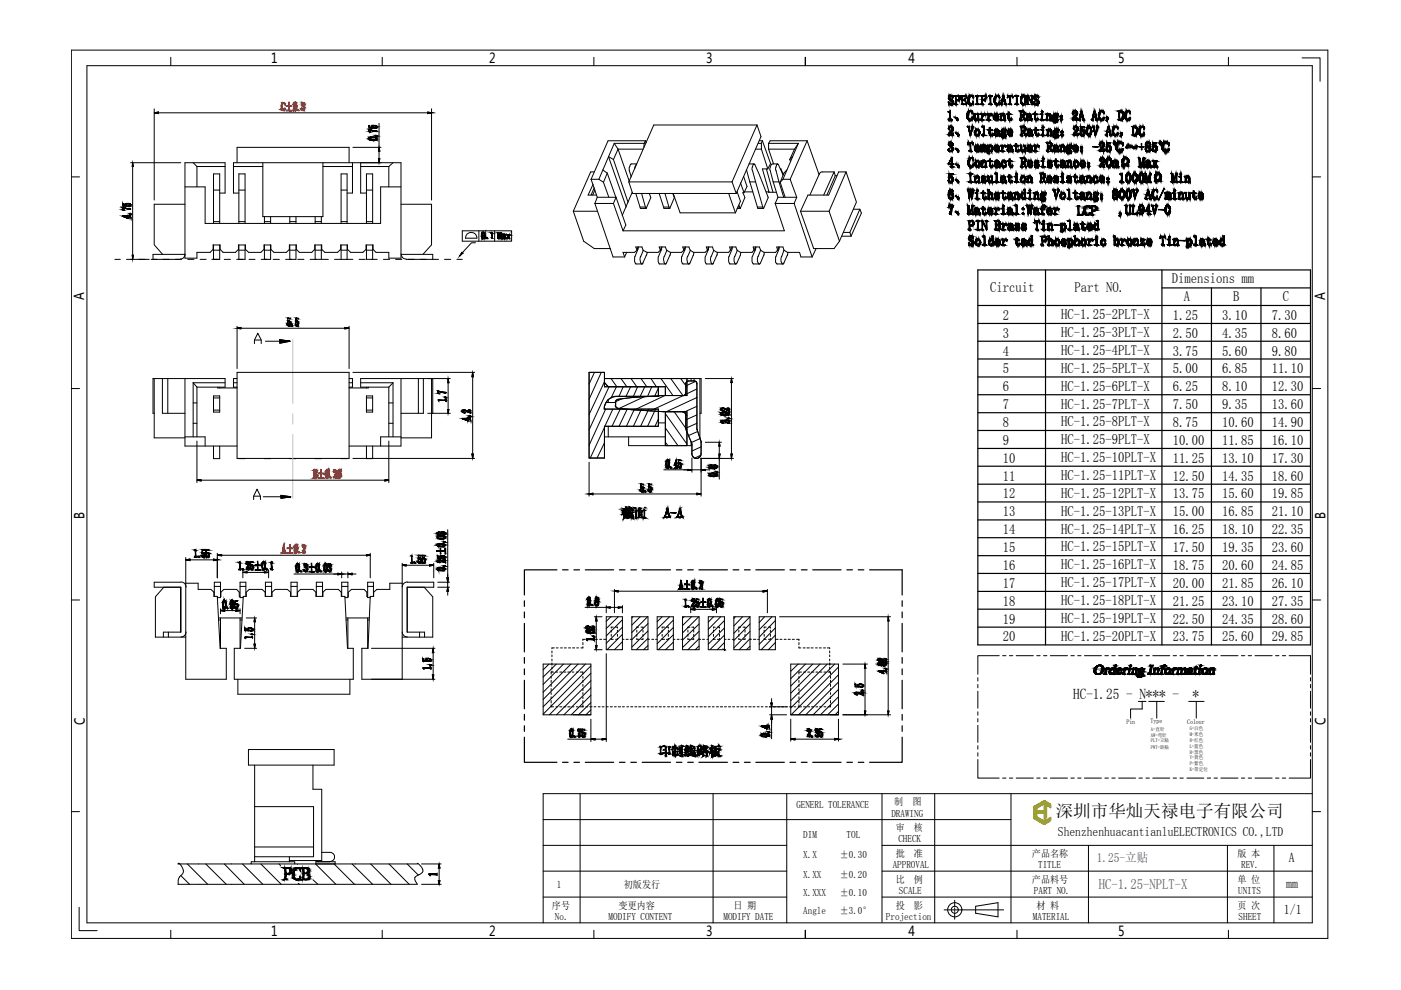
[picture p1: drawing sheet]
<svg xmlns="http://www.w3.org/2000/svg" width="297mm" height="210mm" viewBox="0 0 297 210" stroke-linecap="round" stroke-linejoin="round" font-family="sans-serif">
<defs><g id="words">
<text font-size="3.7" x="223.8" y="173.3">深圳市华灿天禄电子有限公司</text>
<g font-size="3.1">
<text x="227.5" y="148.2">HC-1.25 - N*** -</text>
<text x="252.8" y="148.2">*</text>
</g>
<g font-size="3">
<text x="248.5" y="59.9">Dimensions mm</text>
<text x="209.9" y="61.9">Circuit</text>
<text x="227.8" y="61.9">Part NO.</text>
<text x="251" y="63.9">A</text>
<text x="261.5" y="63.9">B</text>
<text x="272" y="63.9">C</text>
<text x="212.6" y="67.8">2</text>
<text x="212.6" y="71.6">3</text>
<text x="225" y="67.7">HC-1.25-2PLT-X</text>
<text x="225" y="71.5">HC-1.25-3PLT-X</text>
<text x="248.6" y="67.8">1.25</text>
<text x="248.6" y="71.6">2.50</text>
<text x="259.1" y="71.6">4.35</text>
<text x="259.1" y="67.8">3.10</text>
<text x="269.6" y="71.6">8.60</text>
<text x="269.6" y="67.8">7.30</text>
<text x="212.6" y="75.4">4</text>
<text x="225" y="75.3">HC-1.25-4PLT-X</text>
<text x="248.6" y="75.4">3.75</text>
<text x="259.1" y="75.4">5.60</text>
<text x="269.6" y="75.4">9.80</text>
<text x="212.6" y="79.2">5</text>
<text x="212.6" y="83">6</text>
<text x="225" y="79.1">HC-1.25-5PLT-X</text>
<text x="225" y="82.8">HC-1.25-6PLT-X</text>
<text x="248.6" y="79.2">5.00</text>
<text x="248.6" y="83">6.25</text>
<text x="259.1" y="79.2">6.85</text>
<text x="259.1" y="83">8.10</text>
<text x="269.6" y="79.2">11.10</text>
<text x="269.6" y="83">12.30</text>
<text x="212.6" y="86.7">7</text>
<text x="225" y="86.7">HC-1.25-7PLT-X</text>
<text x="248.6" y="86.7">7.50</text>
<text x="259.1" y="86.7">9.35</text>
<text x="269.6" y="86.7">13.60</text>
<text x="212.6" y="90.6">8</text>
<text x="212.6" y="94.3">9</text>
<text x="225" y="90.4">HC-1.25-8PLT-X</text>
<text x="225" y="94.2">HC-1.25-9PLT-X</text>
<text x="248.6" y="90.6">8.75</text>
<text x="248.6" y="94.3">10.00</text>
<text x="259.1" y="90.6">10.60</text>
<text x="259.1" y="94.3">11.85</text>
<text x="269.6" y="94.3">16.10</text>
<text x="269.6" y="90.6">14.90</text>
<text x="212.6" y="98.1">10</text>
<text x="212.6" y="101.9">11</text>
<text x="225" y="98">HC-1.25-10PLT-X</text>
<text x="225" y="101.8">HC-1.25-11PLT-X</text>
<text x="248.6" y="98.1">11.25</text>
<text x="248.6" y="101.9">12.50</text>
<text x="259.1" y="98.1">13.10</text>
<text x="259.1" y="101.9">14.35</text>
<text x="269.6" y="101.9">18.60</text>
<text x="269.6" y="98.1">17.30</text>
<text x="212.6" y="105.7">12</text>
<text x="225" y="105.6">HC-1.25-12PLT-X</text>
<text x="248.6" y="105.7">13.75</text>
<text x="259.1" y="105.7">15.60</text>
<text x="269.6" y="105.7">19.85</text>
<text x="212.6" y="109.5">13</text>
<text x="212.6" y="113.2">14</text>
<text x="225" y="109.4">HC-1.25-13PLT-X</text>
<text x="225" y="113.2">HC-1.25-14PLT-X</text>
<text x="248.6" y="109.5">15.00</text>
<text x="248.6" y="113.2">16.25</text>
<text x="259.1" y="109.5">16.85</text>
<text x="259.1" y="113.2">18.10</text>
<text x="269.6" y="109.5">21.10</text>
<text x="269.6" y="113.2">22.35</text>
<text x="212.6" y="117.1">15</text>
<text x="225" y="116.9">HC-1.25-15PLT-X</text>
<text x="248.6" y="117.1">17.50</text>
<text x="259.1" y="117.1">19.35</text>
<text x="269.6" y="117.1">23.60</text>
<text x="212.6" y="120.8">16</text>
<text x="212.6" y="124.6">17</text>
<text x="225" y="120.7">HC-1.25-16PLT-X</text>
<text x="225" y="124.5">HC-1.25-17PLT-X</text>
<text x="248.6" y="120.8">18.75</text>
<text x="248.6" y="124.6">20.00</text>
<text x="259.1" y="120.8">20.60</text>
<text x="259.1" y="124.6">21.85</text>
<text x="269.6" y="124.6">26.10</text>
<text x="269.6" y="120.8">24.85</text>
<text x="212.6" y="128.4">18</text>
<text x="225" y="128.3">HC-1.25-18PLT-X</text>
<text x="248.6" y="128.4">21.25</text>
<text x="259.1" y="128.4">23.10</text>
<text x="269.6" y="128.4">27.35</text>
<text x="212.6" y="132.2">19</text>
<text x="212.6" y="136">20</text>
<text x="225" y="132.1">HC-1.25-19PLT-X</text>
<text x="225" y="135.9">HC-1.25-20PLT-X</text>
<text x="248.6" y="132.2">22.50</text>
<text x="248.6" y="136">23.75</text>
<text x="259.1" y="132.2">24.35</text>
<text x="259.1" y="136">25.60</text>
<text x="269.6" y="132.2">28.60</text>
<text x="269.6" y="136">29.85</text>
</g>
<text font-size="3" fill="#00f" x="233" y="188.5">HC-1.25-NPLT-X</text>
<g font-size="2.9">
<text x="57.5" y="13.5">1</text>
<text x="103.7" y="13.5">2</text>
<text x="149.7" y="13.5">3</text>
<text x="192.6" y="13.4">4</text>
<text x="237.1" y="13.4">5</text>
<text x="17.8" y="63.7" transform="rotate(-90 17.8 63.7)">A</text>
<text x="280.9" y="63.7" transform="rotate(-90 280.9 63.7)">A</text>
<text x="17.9" y="110.1" transform="rotate(-90 17.9 110.1)">B</text>
<text x="281" y="110.1" transform="rotate(-90 281 110.1)">B</text>
<text x="18" y="153.8" transform="rotate(-90 18 153.8)">C</text>
<text x="281.1" y="153.8" transform="rotate(-90 281.1 153.8)">C</text>
<text x="57.5" y="198.5">1</text>
<text x="103.7" y="198.5">2</text>
<text x="149.7" y="198.5">3</text>
<text x="192.6" y="198.5">4</text>
<text x="237.1" y="198.5">5</text>
</g>
<g font-size="2.8">
<text x="273.2" y="182.8">A</text>
<text x="272.7" y="188.3">mm</text>
<text x="272.2" y="193.8">1/1</text>
</g>
<text font-size="2.7" x="224.3" y="177.2">ShenzhenhuacantianluELECTRONICS CO.,LTD</text>
<text font-size="2.7" fill="#00f" x="232.6" y="182.7">1.25-立贴</text>
<g font-size="2.1">
<text x="168.8" y="171.4">GENERL TOLERANCE</text>
<text x="189" y="173.1">DRAWING</text>
<text x="189.6" y="170.8">制</text>
<text x="193.4" y="170.8">图</text>
<text x="170.3" y="177.6">DIM</text>
<text x="179.5" y="177.6">TOL</text>
<text x="189.9" y="176.2">审</text>
<text x="190.5" y="178.6">CHECK</text>
<text x="193.8" y="176.2">核</text>
<text x="170.3" y="181.9">X.X</text>
<text x="178" y="181.9">±0.30</text>
<text x="189.3" y="184.1">APPROVAL</text>
<text x="189.9" y="181.7">批</text>
<text x="193.8" y="181.7">准</text>
<text x="218.8" y="181.7">产品名称</text>
<text x="220.1" y="184.1">TITLE</text>
<text x="262.4" y="181.7">版 本</text>
<text x="263.2" y="184.1">REV.</text>
<text x="118" y="188.3">1</text>
<text x="132.3" y="188.3">初版发行</text>
<text x="170.3" y="186.1">X.XX</text>
<text x="170.3" y="189.9">X.XXX</text>
<text x="178" y="186.1">±0.20</text>
<text x="178" y="189.9">±0.10</text>
<text x="189.9" y="187.2">比</text>
<text x="190.6" y="189.6">SCALE</text>
<text x="193.8" y="187.2">例</text>
<text x="218.8" y="187.2">产品料号</text>
<text x="219.2" y="189.6">PART NO.</text>
<text x="262.4" y="187.2">单 位</text>
<text x="262.5" y="189.6">UNITS</text>
<text x="117" y="192.7">序号</text>
<text x="117.7" y="195">No.</text>
<text x="129" y="195">MODIFY CONTENT</text>
<text x="131.2" y="192.7">变更内容</text>
<text x="153.4" y="195">MODIFY DATE</text>
<text x="155.5" y="192.7">日 期</text>
<text x="170.3" y="193.7">Angle</text>
<text x="178" y="193.7">±3.0°</text>
<text x="187.8" y="195">Projection</text>
<text x="189.9" y="192.7">投</text>
<text x="193.8" y="192.7">影</text>
<text x="219" y="195">MATERIAL</text>
<text x="219.8" y="192.7">材 料</text>
<text x="262.4" y="192.7">页 次</text>
<text x="262.6" y="195">SHEET</text>
</g>
<g font-size="1.4">
<text x="238.8" y="153.5">Pin</text>
<text x="243.9" y="153.4">Type</text>
<text x="251.7" y="153.5">Colour</text>
</g>
<g font-size="1.1">
<text x="244" y="154.9">A=直针</text>
<text x="252.2" y="154.9">G=白色</text>
<text x="244" y="156.2">AW=弯针</text>
<text x="244" y="157.4">PLT=立贴</text>
<text x="244" y="158.8">PWT=卧贴</text>
<text x="252.2" y="156.1">M=米色</text>
<text x="252.2" y="157.4">R=红色</text>
<text x="252.2" y="158.5">L=蓝色</text>
<text x="252.2" y="159.8">B=黑色</text>
<text x="252.2" y="161">Y=黄色</text>
<text x="252.2" y="162.2">P=紫色</text>
<text x="252.2" y="163.4">K=带定位</text>
</g>
</g></defs>
<!-- layer: fromat -->
<g fill="none" stroke="#000" stroke-width=".21">
<path d="M15.1 10.6h266.4v188.4h-266.4zM18.4 13.9h259.8v181.8h-259.8zM36.2 12.1v1.8M81 12.1v1.8M125.9 12.1v1.8M170.7 12.1v1.8v-1.8M215.6 12.1v1.8M260.4 12.1v1.8M15.1 37.5h1.8M278.2 37.5h1.8M15.1 82.4h1.8M278.2 82.4h1.8"/>
<path d="M15.1 127.2h1.8M278.2 127.2h1.8M15.1 172.1h1.8M115.2 179.2h51.6M115.2 173.8h99.1M115.2 168.3h163M187 179.2h91.2M278.2 172.1h1.8M36.2 197.2v1.8M81 197.2v1.8M115.2 190.2h51.6M115.2 184.7h51.6"/>
<path d="M125.9 197.2v1.8M170.7 197.2v1.8v-1.8M187 190.2h91.2M187 184.7h91.2M215.6 197.2v1.8M260.4 197.2v1.8"/>
</g>
<path d="M276.1 12.3h3.8v4.9M115.2 168.3v27.4M123 168.3v27.4M151.2 168.3v27.4M166.8 168.3v27.4M187 168.3v27.2M198.2 168.3v27.4M214.3 168.3v27.4M230.8 179.2v16.5M260.2 179.2v16.5M270.1 179.2v16.5M16.8 192.4v4.9h3.8" fill="none" stroke="#000" stroke-width=".21"/>
<!-- layer: dim -->
<g fill="none" stroke="#000" stroke-width=".21">
<path d="M200.2 192.9h12.6M202.4 190.9v1.4M202.4 192.5v.3M202.4 193v.3M202.4 193.5v1.4M206.9 192.2l4.7-.8v3l-4.7-.8z"/>
<circle cx="202.4" cy="192.9" r="1.5"/>
<circle cx="202.4" cy="192.9" r=".74"/>
</g>
<!-- layer: 0 -->
<g fill="none" stroke="#999b37" stroke-width=".25">
<path d="M219.2 171h.1M219.5 170.9l-.3 .3M219.8 170.7l-.6 .5M219.8 171.4l-.6 .6M219.8 171.5l-.6 .6M219.8 171.7l-.6 .6M219.8 171.7l-.6 .7M219.8 171.9l-.6 .6M219.8 172.5l-.6 .6M219.8 172.6l-.6 .6M219.8 172.7l-.6 .7M219.8 172.8l-.6 .7"/>
<path d="M219.8 172.9l-.6 .7M219.8 173.1l-.5 .5M219.8 173.2l-.5 .5M219.9 171.9l-.7 .7M219.9 173.2l-.5 .5M219.9 173.3l-.4 .4M220 171.9l-.8 .8M220 173.3l-.4 .4M220 170.5l-.8 .9M220.1 171.9l-.9 .9M220.1 173.4l-.5 .4M220.1 173.4l-.4 .4"/>
<path d="M220.2 171.9l-1 1M220.2 173.4l-.4 .5M220.3 170.4l-1.1 1.1M220.3 171.9l-1.1 1.1M220.3 173.5l-.4 .4M220.4 173.5l-.5 .4M220.4 171.9l-.5 .5M220.4 173.6l-.4 .4M220.5 173.6l-.4 .4M220.5 170.2l-1.3 1.4M220.5 171.9l-.5 .5M220.6 173.7l-.5 .4"/>
<path d="M220.6 171.9l-.5 .5M220.6 173.7l-.4 .4M220.7 173.7l-.4 .5M220.7 171.9l-.5 .5M220.8 170.1l-1.6 1.6M220.8 173.8l-.5 .4M220.8 171.9l-.5 .5M220.8 173.8l-.4 .4M220.9 173.8l-.5 .5M221 171.9l-.6 .5M221 173.9l-.5 .4M221 173.9l-.4 .5"/>
<path d="M221.1 169.9l-1.9 1.9M221.1 171.9l-.5 .5M221.1 173.9l-.4 .5M221.2 171.9l-.5 .5M221.2 174l-.5 .5M221.2 169.8l-2 2.1M221.2 174l-.4 .5M221.3 171.9l-.5 .5M221.4 169.8l-1.5 1.5M221.4 174l-.5 .5M221.5 170.9h-.1M221.5 169.8l-1.3 1.3"/>
<path d="M221.5 174l-.5 .5M221.5 170.9l-.1 .1M221.6 169.8l-1.1 1.2M221.6 170.9l-.2 .2M221.7 169.9l-1 .9M221.7 171l-.3 .2M221.7 174l-.7 .6M221.7 169.9l-.7 .8M221.7 171l-.3 .4M221.8 170l-.6 .6M221.8 171.1l-.4 .4M221.8 171.2l-.4 .4"/>
<path d="M221.9 170l-.5 .5M221.9 171.2l-.5 .5M221.9 171.3l-.5 .5M221.9 171.4l-1 1M221.9 171.5l-.9 .9M221.9 171.6l-.8 .8M221.9 171.7l-.7 .7M221.9 171.8l-.6 .6M221.9 172l-.5 .5M221.9 172.1l-.5 .5M221.9 172.2l-.5 .5M221.9 172.3l-.5 .5"/>
<path d="M221.9 172.4l-.5 .5M221.9 172.5l-.5 .5M221.9 172.6l-.5 .5M221.9 172.7l-.5 .5M221.9 172.8l-.5 .5M221.9 172.9l-.5 .5M221.9 173.1l-.5 .5M221.9 173.2l-.5 .5M221.9 173.3l-.4 .4M221.9 170.1l-.4 .4M221.9 173.8l-.8 .8M222 170.1l-.5 .5"/>
<path d="M222.1 170.1l-.5 .5M222.1 170.2l-.4 .4M222.2 173.7l-1 1M222.2 170.2l-.4 .4M222.3 170.3l-.5 .4M222.3 170.3l-.4 .4M222.4 170.3l-.4 .5M222.4 173.5l-1.2 1.2M222.5 170.4l-.4 .4M222.6 170.4l-.5 .5M222.6 170.5l-.4 .4M222.7 170.5l-.4 .4"/>
<path d="M222.7 173.4l-1.4 1.4M222.7 170.6l-.4 .4M222.7 170.7l-.3 .3M222.8 170.8l-.3 .3M222.8 170.9l-.3 .2M222.8 171l-.2 .2M222.8 171.1l-.1 .1M222.8 171.2h-.1M222.8 173.4l-1.3 1.4M222.8 173.5l-1.2 1.2M222.8 173.6l-1 1M222.8 173.7l-.7 .7"/>
<path d="M222.8 173.9l-.5 .4"/>
</g>
<path d="M221 170.6l-1.2 .8v.5h1.6v-1.1l.5 .5M221.1 170.6l.4-.1 1.3 .7v-.3M221.1 173.9h.6M221.4 173.7v-1.3h-1.6v.8l1.2 .7M221.6 169.9l1 .5 .2 .5M221.6 169.9h-.4l-2 1.1v2.5l2 1.2 .4-.1M221.7 173.9l1.1-.6v.5l-.2 .3M221.9 171.4v1.8M221.9 173.2l-.5 .5M222.6 174.2l-1 .5" fill="none" stroke="#f1eb1f" stroke-width=".3"/>
<g fill="none" stroke="#000" stroke-width=".25">
<path d="M207.3 57.2h70.5v79.5h-70.5zM221.7 57.2v79.5M246.4 57.2v79.5M207.3 64.8h70.5M207.3 68.6h70.5M207.3 72.3h70.5M207.3 76.1h70.5M207.3 79.9h70.5M246.4 61h31.4M256.9 61v75.7M267.3 61v75.7M207.3 83.7h70.5"/>
<path d="M207.3 87.5h70.5M207.3 91.3h70.5M207.3 95.1h70.5M207.3 98.8h70.5M207.3 102.7h70.5M207.3 106.4h70.5M207.3 110.2h70.5M207.3 114h70.5M207.3 117.8h70.5M111.2 127.4v1.2M111.2 129.8v1.2M111.2 132.2v6"/>
<path d="M111.2 139.4v1.2M118.1 120.8h-6.9v5.4M119.3 120.8h1.2M121.7 120.8h1.2M124.1 120.8h6M131.3 120.8h1.2M133.7 120.8h1.2M136.2 120.8h6M143.4 120.8h1.2M145.8 120.8h1.2M148.2 120.8h6M155.4 120.8h1.2"/>
<path d="M157.8 120.8h1.3M160.2 120.8h6.1M167.5 120.8h1.2M169.9 120.8h1.2M172.3 120.8h6M179.5 120.8h1.2M182 120.8h1.1M184.4 120.8h6.9v5.4M191.3 127.4v1.2M191.3 129.8v1.2M191.3 132.2v6M191.3 139.4v1.2"/>
<path d="M207.3 121.6h70.5M207.3 125.4h70.5M207.3 129.2h70.5M207.3 133h70.5M111.2 156.3v5.3h6.9M111.2 141.8v1.2M111.2 144.2v6.1M111.2 151.5v1.2M111.2 153.9v1.2M191.3 156.3v5.3h-6.9M191.3 141.8v1.2M191.3 144.2v6.1"/>
<path d="M191.3 151.5v1.2M191.3 153.9v1.2M119.3 161.6h1.2M121.7 161.6h1.2M124.1 161.6h6M131.3 161.6h1.2M133.7 161.6h1.2M136.2 161.6h6M143.4 161.6h1.2M145.8 161.6h1.2M148.2 161.6h6M155.4 161.6h1.2"/>
<path d="M157.8 161.6h1.3M160.2 161.6h6.1M167.5 161.6h1.2M169.9 161.6h1.2M172.3 161.6h6M179.5 161.6h1.2M182 161.6h1.1"/>
</g>
<g fill="#000" stroke="#000" stroke-width=".21">
<path d="M28.1 34.5l.2 .8h-.3zM78.2 29.4v-.1zM78.2 27.4l.2 .1zM78.2 27.9l.5 .1zM78.3 29.5h.1zM78.4 29.5l.1 .1zM78.2 29.3h.2zM78.6 29.6h.3l-.1 .2zM78.9 26.8h.1zM79.6 29.2v.1zM79.8 29.4l.1 .1zM79.6 29.3l.1-.1z"/>
<path d="M79.8 29.2l.1 .1zM79.8 29.4l.1-.1zM79.9 26.9l-.1 .1zM80.2 33.6h.3l-.1 .9zM80.4 31.2l.1 .8h-.3zM201.1 28.6l.1 .1zM201.1 31.7v.1zM201.1 31.7v.2zM201.1 38.2v.2zM201.1 20.7v.1zM201.1 20.7v.2zM201.1 20.6v.3z"/>
<path d="M201.1 27.3v.1zM201.1 27.2v.2zM201.1 30.5v.1zM201.1 38.1v.3zM201.1 21.7v.4zM201.1 21.7v.5zM201.1 21.8v.4zM201.1 21.8l.1 .3zM201.1 20.6v.4zM201.1 20.5l.1 .5zM201.1 27.1v.3zM201.1 27.1l.1 .3z"/>
<path d="M201.1 31.6v.4zM201.1 31.6l.1 .4zM201.1 30.5v.2zM201.1 30.4v.3zM201.1 30.4l.1 .3zM201.1 34.6v.2zM201.2 21.8v.3zM201.2 21.9v.2zM201.2 20.4v.6zM201.1 27.1l.1 .4zM201.2 27.1v.4zM201.2 27v.5z"/>
<path d="M201.1 28.4l.1 .2zM201.2 31.6v.4zM201.2 30.4v.3zM201.2 30.3v.4zM201.1 38.1l.1 .4zM201.2 38.1v.4zM201.2 36.8l-.1 1zM201.2 21.9l.1 .2zM201.2 22l.1 .1zM201.2 20.4v.7zM201.2 20.4v.3zM201.2 20.7v.4z"/>
<path d="M201.2 20.4v.2zM201.2 20.8v.3zM201.2 20.8l.1 .3zM201.2 20.4l.1 .2zM201.2 31.6l.1 .4zM201.2 30.3l.1 .4zM201.2 38.1v.5zM201.2 38.1v.3zM201.2 38.1l.1 .3zM201.2 37.7v.1zM201.2 36.8v.6zM201.2 37.4v.3z"/>
<path d="M201.3 22v.1zM201.3 20.8v.3zM201.3 20.9v.2zM201.3 20.4v.1zM201.2 27l.1 .5zM201.3 27.1v.4zM201.3 27.2v.3zM201.3 27v.1zM201.3 27.2v.2zM201.3 27.3v.1zM201.3 26.9v.2zM201.3 31.9v.1z"/>
<path d="M201.3 31.6v.2zM201.3 30.4v.3zM201.3 30.5v.2zM201.3 30.3v.1zM201.3 30.6v.1zM201.2 38.5l.1 .1zM201.3 38.5v.1zM201.3 38.1v.3zM201.3 22l.1 .1zM201.3 20.9l.1 .2zM201.3 21l.1 .1zM201.3 25.3l.1 .1z"/>
<path d="M201.3 23.7l.1 .1zM201.2 28.4v.1zM201.3 28.2l-.1 .2zM201.3 38.2v.2zM201.4 22.1h.1zM201.4 21v.1zM201.4 21v.2zM201.4 25.3v.1zM201.4 23.7v.1zM201.4 23.7v.2zM201.4 23.7v1.7zM201.4 21l.1 .2z"/>
<path d="M201.4 23.7l.1 1.7zM201.4 26.8l.1 .1zM201.5 21v.2zM201.5 23.6v1.8zM201.5 34.1v.1zM201.5 21v.3zM201.5 21l.1 .3zM201.5 25.3v.1zM201.5 25.3l.1 .1zM201.5 28l-.1 .1zM201.5 28v.2zM201.6 21v.3z"/>
<path d="M201.6 21.1v.2zM201.6 25.3v.1zM201.6 28v.1zM201.6 31v.2zM201.6 33.9l-.1 .1zM201.6 27.9v.2zM201.6 33.8l.1 .1zM201.6 21.1l.1 .2zM201.6 27.9l.1 .1zM201.6 31l.1 .2zM201.6 37.5v.1zM201.6 37.4v.2z"/>
<path d="M201.7 20.3l.2 .1zM201.7 21.1v.2zM201.7 27.9v.1zM201.7 27.8v.1zM201.7 31.1v.1zM201.7 33.7v.2zM201.7 33.7v.1zM201.7 37.5v.1zM201.7 21.2v.1zM201.7 22.1l.1 .1zM201.7 21.2l.1 .1zM201.8 21.2v.2z"/>
<path d="M201.7 26.8v.2zM201.7 27.7l.1 .2zM201.7 26.8l.1 .2zM201.7 30.2v.2zM201.7 30.9v.2zM201.7 30.9l.1 .2zM201.7 30.2l.1 .2zM201.7 35.3v.1zM201.7 35.3l.1 .1zM201.7 33.6l.1 .1zM201.7 37.5l.1 .1zM201.8 27.7v.2z"/>
<path d="M201.8 26.8v.2zM201.8 30.9v.1zM201.8 30.2v.2zM201.8 30.3v.1zM201.8 31.1v.1zM201.8 30.3v.2zM201.8 35.2v.2zM201.8 33.6v.1zM201.8 34.9v.2zM201.8 34.8v.3zM201.8 33.6l.1 .1zM201.8 33.7l.1 1.1h-.1z"/>
<path d="M201.8 38.5v.2zM201.8 37.5v.1zM201.8 21.2l.1 .2zM201.8 21.2l.1 .3zM201.8 27.7v.1zM201.8 26.9v.1zM201.8 27.6l.1 .2zM201.8 26.9l.1 .1zM201.8 26.9l.1 .2zM201.8 31.9v.1zM201.8 31.2v.1zM201.8 30.8v.2z"/>
<path d="M201.8 30.3v.3zM201.8 31.9l.1 .1zM201.8 31.2l.1 .1zM201.8 30.3l.1 .7zM201.8 37.5v.2zM201.8 38.4l.1 .2zM201.8 37.5l.1 .2zM201.9 21.2v.3zM201.8 28.6l.1 .1zM201.9 28.5v.2zM201.9 27.6v.2zM201.9 26.9v.2z"/>
<path d="M201.9 31.9v.1zM201.9 31.2v.1zM201.9 30.3v.7zM201.9 31.8v.2zM201.9 31.2v.2zM201.9 30.4v.6zM201.9 33.5v.2zM201.9 38.4v.2zM201.9 37.5v.2zM201.9 37.5v.3zM201.9 21.3v.2zM201.9 27.5v.3z"/>
<path d="M201.9 26.9v.3zM201.9 27.4v.4zM201.9 27.4v.3zM201.9 27.3v.1zM201.9 26.9v.4zM201.9 26.9v.8zM201.9 30.4v.5zM201.9 31.2v.3zM201.9 31.7v.3zM201.9 31.2v.8zM201.9 38.3v.3zM201.9 37.5v.4z"/>
<path d="M201.9 38.2v.4zM201.9 37.5v.5zM201.9 37.5v1.1zM201.9 22v.1zM201.9 21.9l.1 .2zM201.9 21.3l.1 .2zM201.9 20.4v.2zM201.9 20.3l.1 .3zM201.9 28.5l.1 .2zM201.9 26.9l.1 .8zM201.9 27l.1 .7zM201.9 31.2l.1 .7z"/>
<path d="M201.9 31.3l.1 .6zM201.9 30.4l.1 .5zM201.9 35.2l.1 .2zM201.9 37.5l.1 1zM201.9 37.6l.1 .9zM202 21.3v.2zM202 21.9v.2zM202 21.3v.3zM202 21.8v.3zM202 21.3v.7zM202 20.3v.3zM202 28.5v.2z"/>
<path d="M202 28.4v.3zM202 27v.6zM202 31.3v.6zM202 30.4v.4zM202 30.5v.3zM202 30.5v.2zM202 35.2v.2zM202 35.3v.1zM202 37.6v.8zM202 37.7v.7zM202 21.4l.1 .6zM202 20.3v.4z"/>
<path d="M202 20.3l.1 .4zM202 28.4l.1 .3zM202 27.1v.5zM202 27.1l.1 .4zM202 30.6v.1zM202 31.3v.5zM202 31.4v.4zM202 31.4l.1 .4zM202 37.7l.1 .6zM202 37.8l.1 .5zM202.1 21.4v.6zM202.1 21.4v.5z"/>
<path d="M202.1 21.5v.4zM202.1 28.2v.5zM202.1 27.1v.4zM202.1 27.1v.3zM202.1 27.2v.2zM202.1 27.2v.1zM202.1 31.4v.4zM202.1 31.5v.3zM202.1 31.5v.2zM202.1 37.8v.5zM202.1 37.8v.4zM202.1 37.9v.3z"/>
<path d="M202.1 37.9v.2zM202.1 21.5l.1 .3zM202.1 38v.1zM202.2 21.5v.3zM202.2 21.6v.2zM202.5 25l.2 .1zM202.7 25v.2zM202.7 38.2l.1 .1zM202.7 22v.1zM202.7 28.2l.1 .1zM202.7 28.3l.1 .1zM202.7 31.6l.1 .1z"/>
<path d="M202.7 25l.1 .2zM202.8 25v.2zM202.8 25v.3zM202.8 31.7l.1 .1zM202.7 38.1l.1 .2zM202.8 38.2l.1 .2zM202.8 25l.1 .4zM202.9 25v.4zM202.9 25.1v.3zM202.8 31.6l.1 .2zM202.9 31.6v.2zM202.9 31.7v.2z"/>
<path d="M202.9 38.2v.2zM202.9 25.1v.4zM202.9 25.1l.1 .4zM202.8 28.2l.1 .2zM202.9 28.2v.2zM202.9 28.2l.1 .2zM202.9 28.3l.1 .2zM202.9 31.7l.1 .2zM202.9 38.2l.1 .2zM203 25.1v.4zM203 28.3v.2zM203 31.7v.2z"/>
<path d="M203 31.7v.3zM202.9 34.9l.1 .2zM203 34.9v.2zM203 38.2v.3zM203 25.2v.3zM203 28.3v.3zM203 34.9v.3zM203 38.2v.4zM203 38.3v.3zM203 25.2l.1 .3zM203 28.3v.4zM203 28.3l.1 .4z"/>
<path d="M203 28.4l.1 .3zM203 31.7v.4zM203 31.7l.1 .4zM203 31.8l.1 .3zM203 34.9l.1 .3zM203 35l.1 .3zM203 38.3v.4zM203 38.3l.1 .4zM203.1 25.2v.2zM203.1 28.4v.3zM203.1 28.4v.4zM203.1 31.8v.3z"/>
<path d="M203.1 31.8v.4zM203.1 35v.3zM203.1 38.3v.4zM203.1 38.4v.3zM203.1 20.3l.1 .1zM203.1 28.4l.1 .4zM203.1 31.8l.1 .4zM203.1 35v.4zM203.1 35.1v.3zM203.1 35.1l.1 .3zM203.1 38.4l.1 .3zM203.2 28.4v.4z"/>
<path d="M203.2 31.8v.4zM203.2 31.9v.3zM203.2 35.1v.3zM203.2 38.4v.3zM203.2 28.4l.1 .4zM203.2 28.5l.1 .3zM203.2 31.9v.2zM203.2 31.9l.1 .1zM203.2 35.1v.4zM203.2 35.1l.1 .4zM203.2 38.4l.1 .3zM203.2 38.5l.1 .2z"/>
<path d="M203.3 28.5v.3zM203.3 28.5v.2zM203.3 28.6v.1zM203.3 35.1v.3zM203.3 20.3v.1zM203.3 21.1v.2zM203.3 35.2v.2zM203.3 35.2v.1zM203.3 21.1l.1 .1zM203.3 20.4l.1 .1zM203.4 20.4v.1zM203.4 20.4v.2z"/>
<path d="M203.4 21v.2zM203.4 20.9v.3zM203.4 20.4v.3zM203.4 20.4l.1 .8zM203.5 20.4v.7zM203.5 20.5v.6zM203.5 20.5v.5zM203.5 20.5l.1 .5zM203.6 20.6v.4zM203.6 20.7v.3zM203.6 20.7v.2zM204.1 21.1l.3 .1z"/>
<path d="M204.2 21.1l.2 .1zM204.6 20.4h.1zM204.6 21.1v.1zM204.6 20.3l.1 .1zM204.6 21.1l.1 .2zM204.7 21v.3zM204.7 21v.4zM204.7 20.8v.6zM204.7 22.1h.1zM204.8 22v.1zM204.8 22l.1 .1zM204.9 20.4v.2z"/>
<path d="M204.9 21.8v.3zM204.9 20.5v.2zM204.9 21.8l.1 .2zM204.9 20.5l.1 .2zM205 21.7v.3zM205 24.3v.3zM205 24.6v.2zM205 24.3v.5zM205 24.8l.1 .1zM205.1 24.2v.7zM205.1 24.2v.8zM205.1 24.1v.9z"/>
<path d="M205.1 24v1zM205.1 24v1.1zM205.1 23.9v1.2zM205.1 23.9l.1 1.3zM205.2 23.9v1.3zM205.2 23.8v1.4zM205.2 21.1v.2zM205.2 21.1v.3zM205.2 21.4v.1zM205.2 21.1v.4zM205.2 23.8v1.5zM205.2 24.5v.8z"/>
<path d="M205.2 23.8v.6zM205.2 24.6v.7zM205.2 23.8v.5zM205.2 24.6v.1zM205.2 24.7v.6zM205.2 24.8v.5zM205.2 23.8v.4zM205.2 30.4l-.1 .2zM205.2 30.4v.2zM205.2 20.9v.7zM205.2 20.8v.9zM205.2 20.8l.1 .9z"/>
<path d="M205.2 24.9v.4zM205.2 23.8v.3zM205.2 25v.3zM205.2 23.7v.4zM205.2 23.7v.3zM205.2 25l.1 .3zM205.2 23.7l.1 .3zM205.2 30.3v.3zM205.2 30.2v.3zM205.2 34.3v.2zM205.2 34.3v.3zM205.2 34.6v.1z"/>
<path d="M205.2 34.3v.4zM205.2 34.2v.5zM205.2 34.7v.1zM205.2 34.1v.1zM205.2 34.2v.6zM205.2 34.1l.1 .7zM205.2 20.8l.1 1zM205.3 20.7v1.1zM205.3 25v.3zM205.3 25.1v.2zM205.3 23.7v.3zM205.3 25.1v.3z"/>
<path d="M205.3 23.7v.2zM205.3 27v.1zM205.2 34.1l.1 .8zM205.3 34v.9zM205.3 20.6v1.3zM205.3 20.6l.1 1.3zM205.3 25.2v.2zM205.3 23.7l.1 .1zM205.3 27.1l.2 .7zM205.3 26.8h.2v1zM205.3 34v1zM205.3 33.9v1.1z"/>
<path d="M205.3 33.9v1.2zM205.3 33.9l.1 1.2zM205.4 20.6v1.3zM205.4 20.5v1.5zM205.3 25.2l.1 .2zM205.4 25.2v.2zM205.4 23.7v.1zM205.4 25.3v.1zM205.4 23.6v.2zM205.4 33.9v1.2zM205.4 33.8v1.3zM205.4 21.3v.7z"/>
<path d="M205.4 20.5v.6zM205.4 20.5v.5zM205.4 21.3v.2zM205.4 21.5v.5zM205.4 21.6v.4zM205.4 20.5v.4zM205.4 21.6l.1 .4zM205.4 21.7l.1 .3zM205.4 20.5l.1 .3zM205.4 23.6v.1zM205.4 23.6l.1 .1zM205.4 33.7v1.4z"/>
<path d="M205.4 33.7v1.5zM205.4 34.5v.7zM205.4 33.7v.6zM205.4 33.7v.5zM205.4 34.5v.2zM205.4 34.7v.5zM205.4 34.7l.1 .5zM205.4 34.8l.1 .4zM205.4 33.7l.1 .5zM205.5 21.7v.3zM205.5 20.4v.4zM205.5 21.7v.4z"/>
<path d="M205.5 20.4v.3zM205.5 21.8v.3zM205.5 34.8v.4zM205.5 33.7v.4zM205.5 34.9v.3zM205.5 33.7v.3zM205.5 20.4v.2zM205.5 21.9v.2zM205.5 25.3v.1zM205.5 27.1v.7zM205.5 27.1v.8zM205.5 34.9v.4z"/>
<path d="M205.5 35v.3zM205.5 33.7v.2zM205.5 35.1v.2zM205.5 33.7v.1zM205.5 20.4v.1zM205.5 22v.1zM205.5 22l.1 .1zM205.5 20.4l.1 .1zM205.5 27.3l.1 .2zM205.5 30.2h.8zM205.5 33.6v.2zM205.5 35.1l.1 .2z"/>
<path d="M205.5 33.6l.1 .2zM205.6 22v.1zM205.6 20.4v.1zM205.6 23.6h.1zM205.6 27.5v.7zM205.6 35.1v.2zM205.6 35.2v.1zM205.6 33.6v.1zM205.6 20.3v.1zM205.6 22l.1 .1zM205.6 33.5v.2zM205.6 35.2l.1 .1z"/>
<path d="M205.6 33.5l.1 .2zM205.6 36.8l.1 .1zM205.7 35.2v.1zM205.7 35.3v.1zM205.7 36.8v.1zM205.7 36.8v.2zM205.8 35.3v.1zM205.8 20.3l.1 .1zM205.8 28.4l-.1 .3zM205.8 28.4v.3zM205.8 28.3v.3zM205.8 31.9v.2z"/>
<path d="M205.8 38.5l.1 .2zM205.8 36.8l.1 .1zM205.9 33.5l.2 .1zM206 25.2v.2zM206 35.3h.1zM206 35.3l.1 .1zM206 20.3l.1 .1zM206 23.6l.1 .2zM206.1 23.6v.2zM206.1 23.6v.3zM206.1 27.5v.2zM206.1 27.4v.1z"/>
<path d="M206.1 26.8v.1zM206.1 26.8v.2zM206.1 35.3h.1zM206.1 33.5v.1zM206.1 25.1v.1zM206.1 23.6v.4zM206.1 25l.1 .1zM206.1 23.5v.5zM206.1 27.4v.3zM206.1 27.1v.3zM206.1 27.1l.1 .2zM206.1 26.8l.1 .2z"/>
<path d="M206.2 24.9v.2zM206.2 23.7v.3zM206.2 21.9v.1zM206.2 21.8l.1 .2zM206.3 21.8v.1zM206.3 20.3v.3zM206.3 30.3v.3zM206.3 33.5v.3zM206.3 21.7v.1zM206.3 20.3v.4zM206.3 26.8l.1 .1zM206.3 33.5v.4z"/>
<path d="M206.3 33.5v.2zM206.3 21.6v.2zM206.3 20.5l.1 .2zM206.3 34.9l.1 .2zM206.3 34.9v.2zM206.3 34.8l.1 .2zM206.3 33.7v.3zM206.3 33.7l.1 .3zM206.4 34.8v.2zM206.4 34.9v.1zM206.5 24.2l.1 .2zM206.6 24.2v1z"/>
<path d="M206.6 24.2v1.1zM206.6 24.2v1.2zM206.6 28.1v.1zM206.6 28v.3zM206.6 27.9v.1zM206.6 27.9v.4zM206.6 27.9v.5zM206.6 27.9l.1 .5zM206.6 31.3l.1 .1zM206.6 31.4v.2zM206.6 31.4v.3zM206.6 31.4l.1 .3z"/>
<path d="M206.6 34.7l.1 .1zM206.6 24.2l.1 1.2zM206.7 24.1v1.3zM206.7 25.1v.3zM206.7 25.2v.2zM206.7 31.2v.2zM206.7 31.4v.4zM206.6 34.7l.1 .2zM206.7 34.7v.2zM206.7 34.5v.2zM206.7 34.5v.5zM206.7 37.4v1.3z"/>
<path d="M206.7 25.2l.1 .2zM206.7 25.3l.1 .1zM206.7 34.5v.6zM206.8 25.3v.1zM206.8 27.7v.8zM206.8 27.7v.9zM206.8 31.4v.6zM206.7 37.4l.1 1.3zM206.8 37.4v1.3zM206.8 28.2v.4zM206.8 27.7v.2zM206.8 27.9v.2z"/>
<path d="M206.8 28.3v.3zM206.8 27.6v.3zM206.8 28.4v.2zM206.8 28.4l.1 .2zM206.8 27.6l.1 .2zM206.8 31v.4zM206.8 31v.3zM206.8 31v.2zM206.8 31l.1 .2zM206.8 31.6v.4zM206.8 31.7v.3zM206.8 31.7l.1 .3z"/>
<path d="M206.8 31.8l.1 .2zM206.8 34.4v.8zM206.8 34.3l.1 .9zM206.8 37.4l.1 1.3zM206.9 25.3v.1zM206.9 28.4v.2zM206.9 27.6v.2zM206.9 28.5v.2zM206.9 27.6v.1zM206.9 31v.2zM206.9 30.9v.2zM206.9 31.8v.2z"/>
<path d="M206.9 34.8v.4zM206.9 34.3v.5zM206.9 34.9v.3zM206.9 34.3v.3zM206.9 34.6v.2zM206.9 35v.3zM206.9 34.3v.2zM206.9 35.1v.2zM206.9 38.5v.2zM206.9 34.2v.3zM206.9 34.2v.2zM206.9 28.7h.2z"/>
<path d="M206.9 28.6v.1zM206.9 27.5v.2zM206.9 27.5v.1zM206.9 28.6l.1 .1zM206.9 31.9v.1zM206.9 31.9l.1 .1zM206.9 35.2v.1zM206.9 35.2l.1 .1zM206.9 34.2l.1 .1zM207 31.9v.1zM207 35.3h.1zM207 34.2v.1z"/>
<path d="M207 34.2h.1zM207.1 20.3v.1zM207.3 22v.1zM207.3 25.1v.1zM207.3 24.2v.1zM207.3 24.2v.2zM207.3 37.4v.1zM207.3 24.2v1zM207.3 32l.1 .1zM207.3 24.2l.1 1zM207.4 24.2v1zM207.3 30.9l.1 .1z"/>
<path d="M207.4 30.9v.1zM207.4 28.6v.1zM207.4 27.6v.1zM207.4 27.6l.1 .1zM207.4 30.9v.2zM207.4 30.9l.1 .2zM207.4 37.5v.1zM207.4 37.5l.1 .2zM207.5 25.2v.2zM207.5 27.6v.1zM207.5 28.5v.2zM207.5 31.9v.1z"/>
<path d="M207.4 30.9l.1 .3zM207.5 30.9v.3zM207.5 31.2v.1zM207.5 31v.3zM207.5 34.2v.1zM207.5 28.5v.1zM207.5 27.6v.2zM207.5 28.4v.2zM207.5 27.6v.3zM207.5 28.4l.1 .2zM207.5 27.6l.1 .3zM207.5 31.3v.1z"/>
<path d="M207.5 31v.4zM207.5 31v.5zM207.5 31l.1 .5zM207.5 34.2v.2zM207.5 35.2v.1zM207.5 35.1l.1 .2zM207.5 34.2l.1 .2zM207.5 37.5v1.2zM207.5 37.5l.1 1.2zM207.5 37.6l.1 1.1zM207.6 28.3v.3zM207.6 27.6v.3z"/>
<path d="M207.6 27.6v.4zM207.6 27.6v1zM207.6 27.6v.9zM207.6 27.7v.8zM207.6 31.8v.1zM207.6 31v.5zM207.6 35.1v.2zM207.6 34.2v.2zM207.6 34.2v.3zM207.6 34.3v.2zM207.6 35v.2zM207.6 37.6v1.1z"/>
<path d="M207.6 27.7l.1 .7zM207.6 27.8l.1 .6zM207.6 34.3v.3zM207.6 34.9v.3zM207.6 34.3v.9zM207.6 34.3l.1 .8zM207.6 34.4l.1 .7zM207.6 37.7v1zM207.6 37.8v.9zM207.6 38.5v.2zM207.7 27.8v.6zM207.7 31.2v.3z"/>
<path d="M207.7 31.2v.1zM207.7 34.4v.7zM207.7 27.9v.5zM207.7 27.9v.4zM207.7 27.9v.3zM207.7 31.4v.1zM207.7 34.5v.6zM207.7 28v.2zM207.7 28.1v.1zM207.7 34.5v.5zM207.7 34.5l.1 .4zM207.8 34.6v.3z"/>
<path d="M207.8 34.6v.2zM207.8 34.7v.1zM208 32v.1zM208 30.9v.1zM208 30.9v1.2zM208 30.9l.1 1.2zM208.1 24.2v.1zM208.1 25.3v.1zM208.1 24.2v.2zM208.1 30.9v1.2zM208.1 30.8l.1 1.3zM208.1 37.7v.1z"/>
<path d="M208.2 24.2l.1 1.2zM208.2 32v.1zM208.2 35.3v.1zM208.2 34.2v1.2zM208.2 38.3v.4zM208.2 38.4v.3zM208.1 37.7l.1 .1zM208.2 37.6v.2zM208.2 37.6v.3zM208.2 34.1l.1 1.3zM208.2 38.4v.2zM208.2 38.4l.1 .2z"/>
<path d="M208.2 38.5l.1 .1zM208.2 37.5v.4zM208.2 37.5l.1 .4zM208.3 25.3v.1zM208.3 24.6v.1zM208.3 38.5v.1zM208.3 37.5v.5zM208.3 37.8v.2zM208.3 37.5v.1zM208.3 21.1l.4 .1zM208.3 22v.1zM208.3 34.1v1.3z"/>
<path d="M208.3 24.5v.1zM208.3 35.2v.2zM208.3 35.3v.1zM208.3 34.3v.2zM208.3 35.3l.1 .1zM208.3 37.9v.1zM208.3 37.9l.1 .1zM208.4 34.2v.2zM208.4 37.9v.1zM208.4 37.9v.2zM208.4 37.9l.1 .2zM208.5 21.2h.2z"/>
<path d="M208.5 26.8v.2zM208.5 30.9v.1zM208.5 38.6h.1zM208.5 37.9v.2zM208.5 28.6v.1zM208.5 26.8l.1 1.9zM208.5 37.5h.1zM208.5 30.9l.1 .1zM208.5 37.9l.1 .2zM208.5 38l.1 .1zM208.5 37.4l.1 .1zM208.6 24.3h.1z"/>
<path d="M208.6 30.9v.1zM208.6 38v.1zM208.6 26.8v1.9zM208.6 31v1.1zM208.6 32l.1 .1zM208.6 38l.1 .1zM208.7 28.6v.1zM208.7 38v.1zM208.7 38v.2zM208.7 38l.1 .2zM208.8 24.2v.1zM208.8 24.2v.2z"/>
<path d="M208.8 30.9v.1zM208.8 38v.2zM208.8 21.1v.2zM208.8 20.3l.1 .1zM208.8 38.1v.1zM208.8 21v.3zM208.8 24.2v.3zM208.9 30.9h.1zM208.8 38.1v.2zM208.8 38.1l.1 .2zM208.8 37.5l.1 .1zM208.8 21l.1 .3z"/>
<path d="M208.9 24.2v.3zM208.9 34.2v.1zM208.9 35.3v.1zM208.9 34.2v.2zM208.9 38.1v.2zM208.9 38.5v.1zM208.9 38.1v.3zM208.9 37.5v.2zM208.9 24.2l.1 .3zM208.9 24.3l.1 .2zM208.9 38.1v.5zM208.9 38.1l.1 .5z"/>
<path d="M208.9 37.4v.3zM208.9 37.4l.1 .4zM209 24.3v.1zM209 34.2v1.2zM209 34.2l.1 1.2zM209 38.1v.4zM209 38.2v.3zM209 37.4v.4zM209 38.2v.2zM209 38.2l.1 .2zM209.1 34.3v1.1zM209.1 34.4v1z"/>
<path d="M209.1 34.5v.9zM209.1 35.2v.2zM209.1 20.4v.2zM209.1 30.9v1.2zM209.1 31v1.1zM209.1 31.1v1zM209.1 35.3v.1zM209.1 20.4l.1 .2zM209.1 32v.1zM209.2 20.5v.2zM209.4 30.9l.1 .1zM209.5 24.2v.1z"/>
<path d="M209.5 25.3v.1zM209.5 24.2v.2zM209.5 30.9v.1zM209.5 30.9v1.6zM209.5 37.4v.2zM209.5 37.4v1zM209.5 37.4v1.1zM209.5 37.4l.1 1.1zM209.6 24.2v1.2zM209.5 37.4l.1 1.2zM209.6 37.4v1.2zM209.6 30.9v1.6z"/>
<path d="M209.6 37.3v1.3zM209.6 37.3v1.4zM209.6 25.3l.1 .1zM209.6 24.6l.1 .1zM209.6 27.5l.1 .1zM209.6 32.3v.2zM209.6 32.4v.1zM209.6 31.8v.2zM209.6 32.4l.1 .1zM209.6 31.8l.1 .2zM209.6 38.4v.3zM209.6 38.4l.1 .3z"/>
<path d="M209.6 38.5l.1 .2zM209.7 25.3v.1zM209.7 31v.1zM209.7 34.1l.1 .1zM209.7 38.5v.2zM209.7 24.5v.1zM209.7 27.4l.1 .2zM209.8 28v.2zM209.8 27.9v.4zM209.8 27.9v.5zM209.8 27.4v.2zM209.8 27.8v.6z"/>
<path d="M209.8 27.7v.7zM209.8 27.4v1zM209.8 27.4v1.1zM209.8 27.3v1.2zM209.8 27.3v1.3zM209.8 27.3l.1 1.3zM209.8 34.7v.1zM209.8 34.6v.3zM209.8 34.5v.5zM209.8 34.1v.1zM209.8 34v.2zM209.8 34.4v.6z"/>
<path d="M209.8 34v1.1zM209.9 27.2v1.4zM209.9 27.2v1.5zM209.9 27.1v1.6zM209.8 34l.1 1.2zM209.9 34v1.2zM209.9 33.9v1.3zM209.9 20.3v.1zM209.9 33.9v1.4zM209.9 33.8v1.5zM209.9 33.7v1.6zM209.9 28.4v.3z"/>
<path d="M209.9 28.5v.2zM209.9 28.6v.1zM209.9 28.6l.1 .1zM209.9 33.7l.1 1.6zM210 28.6v.1zM210 35.1v.2zM210 35.2v.1zM210 35.2v.2zM210 35.3v.1zM210 35.3l.1 .1zM210.1 22v.1zM210.1 35.3v.1z"/>
<path d="M210.2 24.2v.1zM210.2 24.2v.2zM210.2 32v.1zM210.2 37.4v.1zM210.2 30.9v.1zM210.2 31.9v.1zM210.2 38.3v.1zM210.2 37.4v.2zM210.2 24.2v.3zM210.2 31.9l.1 .1zM210.2 30.9l.1 .1zM210.2 37.4l.1 1z"/>
<path d="M210.3 24.2v.3zM210.3 30.9v.1zM210.3 31.8v.2zM210.3 30.9v.2zM210.3 30.9v.3zM210.3 24.2l.1 .3zM210.3 24.3l.1 .2zM210.3 31.7v.3zM210.3 31.5v.2zM210.3 30.9v.4zM210.3 31v.3zM210.3 31l.1 1z"/>
<path d="M210.3 38.4v.2zM210.3 37.4v1zM210.3 37.4l.1 1zM210.4 24.3v.1zM210.4 28.5v.1zM210.4 31v.9zM210.4 31.1v.8zM210.4 37.4v1zM210.4 28.4v.2zM210.4 31.1l.1 .7zM210.4 35.1l.1 .2zM210.4 38.4v.2z"/>
<path d="M210.4 38.5v.1zM210.4 38.5l.1 .1zM210.5 31.1v.7zM210.5 31.2v.6zM210.5 31.2v.5zM210.5 35.1v.1zM210.5 35v.1zM210.5 31.2v.4zM210.5 31.3v.3zM210.5 31.3v.2zM210.5 31.4v.1zM210.7 24.8v.1z"/>
<path d="M210.7 24.8v.2zM210.7 24.6v.2zM210.7 24.8v.3zM210.7 24.5l.1 .3zM210.7 24.8v.4zM210.7 24.8l.1 .4zM210.8 21.1v.3zM210.8 21.4v.1zM210.8 21.1v.4zM210.8 24.8v.5zM210.8 28.4v.1zM210.8 28.3v.2z"/>
<path d="M210.8 20.9v.7zM210.8 20.8v.9zM210.8 20.8v1zM210.8 20.7l.1 1.1zM210.8 24.3v.5zM210.8 24.3v.4zM210.8 24.9v.4zM210.8 24.9l.1 .4zM210.8 25l.1 .3zM210.8 28.3v.3zM210.8 28.2l.1 .4zM210.8 31.3v.1z"/>
<path d="M210.8 31.2l.1 .2zM210.8 31.4v.2zM210.8 31.4v.3zM210.8 31.4l.1 .3zM210.8 35.1v.1zM210.8 35l.1 .2zM210.9 20.7v1.1zM210.9 24.3v.3zM210.9 24.3v.2zM210.9 25v.3zM210.9 25.1v.2zM210.9 25.1v.3z"/>
<path d="M210.9 28.2v.4zM210.9 31.4v.4zM210.9 34.9v.3zM210.9 20.7v1.2zM210.9 20.6v1.3zM210.9 20.6l.1 1.3zM210.9 24.3v.1zM210.9 24.3l.1 .1zM210.9 25.2v.2zM210.9 25.2l.1 .2zM210.9 25.2l.1 .1zM210.9 28.2v.5z"/>
<path d="M210.9 34.3v.2zM211 20.5v1.4zM211 20.5v1.5zM211 21.3v.7zM211 20.5v.6zM211 20.5v.5zM210.9 28.2l.1 .5zM211 28.4v.3zM211 28.1v.3zM211 28.1v.2zM211 27.6v.3zM211 31.4v.6z"/>
<path d="M210.9 34.9l.1 .4zM211 34.8v.5zM211 21.3v.2zM211 21.5v.5zM211 21.6v.4zM211 20.5v.4zM211 21.7v.3zM211 20.5v.3zM211 28.5v.2zM211 28.6v.1zM211 28.1v.1zM211 27.6v.2z"/>
<path d="M211 31v.4zM211 31v.3zM211 31v.2zM211 31.6v.4zM211 31.7v.3zM211 31.8v.2zM211 35.1v.2zM211 34.8v.2zM211 34.2v.3zM211 20.4v.4zM211 21.7v.4zM211 20.4v.3z"/>
<path d="M211 21.8v.3zM211 21.8l.1 .3zM211 20.4l.1 .3zM211 28.6l.1 .1zM211 28.1l.1 .1zM211 27.7v.1zM211 27.6v.1zM211 30.9l.1 .2zM211 31.8l.1 .2zM211 34.8v.1zM211 35.2v.1zM211 35.2v.2z"/>
<path d="M211 35.2l.1 .2zM211 34.8l.1 .1zM211.1 21.8v.3zM211.1 20.4v.3zM211.1 20.4v.2zM211.1 21.9v.2zM211.1 30.9v.2zM211.1 31.8v.2zM211.1 31.9v.1zM211.1 35.2v.2zM211.1 34.7v.1zM211.1 35.3v.1z"/>
<path d="M211.1 34.3v.2zM211.1 34.2v.1zM211.1 20.4v.1zM211.1 22v.1zM211.1 22l.1 .1zM211.1 20.4l.1 .1zM211.1 31.9l.1 .1zM211.2 22v.1zM211.2 20.4v.1zM211.2 20.3v.1zM211.2 22l.1 .1zM211.2 36.7v.2z"/>
<path d="M211.2 36.7l.1 .2zM211.3 24.2v.1zM211.3 30.9h.1zM211.3 36.7v.2zM211.3 36.7v.3zM211.3 36.7v2zM211.5 20.4h.1zM211.3 24.2l.1 .1zM211.4 24.2v.1zM211.3 36.7l.1 2zM211.4 38.5v.2zM211.4 38.6l.1 .1z"/>
<path d="M211.5 20.3l.1 .1zM211.4 24.3l.1 .1zM211.5 24.3v.1zM211.5 24.3v.2zM211.5 24.3l.1 .3zM211.6 24.3v.3zM211.6 24.6v.2zM211.6 24.3v.5zM211.6 32v.1zM211.5 30.9l.1 .1zM211.6 30.9v.1zM211.6 20.3l.1 .1z"/>
<path d="M211.6 25.1v.2zM211.6 24.4v.4zM211.6 27.5v.1zM211.6 27.5v.2zM211.6 30.9v.2zM211.6 25.1v.1zM211.6 24.4l.1 .4zM211.6 24.5l.1 .3zM211.6 28.6l.2 .1zM211.6 28.7h.2zM211.6 27.5v.3zM211.6 27.5l.1 1.1z"/>
<path d="M211.6 27.6l.1 1zM211.6 31.9l.1 .1zM211.6 30.9v.3zM211.6 30.9l.1 .3zM211.6 34.2v.1zM211.6 34.2l.1 .2zM211.7 24.5v.3zM211.7 24.6v.2zM211.7 27.6v1zM211.7 30.9v.3zM211.7 31.2v.1zM211.7 31v.3z"/>
<path d="M211.7 35.2l.2 .1zM211.7 34.2v.2zM211.7 34.2v1zM211.7 24.6v.1zM211.7 24.7v.1zM211.7 27.6l.1 1zM211.7 31.3v.1zM211.7 31v.4zM211.7 31v.5zM211.7 31l.1 .5zM211.7 34.2l.1 1zM211.8 27.6v1z"/>
<path d="M211.8 27.7v.9zM211.8 31.8v.1zM211.8 31v.5zM211.8 31.2v.3zM211.8 34.2v1zM211.8 34.3v.9zM211.8 21.9v.1zM211.8 21.8l.1 .2zM211.8 20.3l.1 .3zM211.8 31.2l.1 .3zM211.8 31.2l.1 .1zM211.8 34.4v.8z"/>
<path d="M211.9 21.8v.1zM211.9 20.3v.3zM211.9 31.4v.1zM211.9 21.7v.1zM211.9 20.3v.4zM211.9 21.6v.2zM211.9 20.5l.1 .2zM211.9 28.4l.1 .3zM212 28.4v.2zM212 35.1v.2zM212 35.1l.1 .1zM212.1 24.2l.1 1.2z"/>
<path d="M212.2 38.3v.1zM212.2 38.3v.2zM212.2 38.2v.3zM212.2 22l.1 .1zM212.2 24.2v1.2zM212.2 24.2l.1 1.2zM212.2 28.7v.2zM212.2 28.7l.1 .2zM212.2 30.9h.2zM212.2 38.2v.4zM212.2 38.1l.1 .5zM212.3 22l.1 .1z"/>
<path d="M212.3 25.3v.1zM212.3 28.7v.2zM212.3 28.7v.3zM212.3 34.8v.1zM212.3 34.7v.2zM212.3 34.6v.3zM212.3 38.1v.5zM212.2 37.6l.1 .2zM212.3 37.6v.2zM212.3 24.3l.1 .2zM212.3 28.6v.4zM212.3 27.8v.1z"/>
<path d="M212.3 27.8v.2zM212.3 28.3v.1zM212.3 27.7v.3zM212.3 28.6l.1 .4zM212.3 28.3l.1 .1zM212.3 27.7l.1 .3zM212.3 27.7l.1 .4zM212.3 34.6v.4zM212.3 34.5v.5zM212.3 34.5v.6zM212.3 34.5l.1 .6zM212.3 38.4v.2z"/>
<path d="M212.3 38.1v.2zM212.3 38.4v.3zM212.3 38.4l.1 .3zM212.3 38.1l.1 .1zM212.3 37.5l.1 .3zM212.4 22v.1zM212.4 21.5v.3zM212.3 28.3l.1 .2zM212.4 28.6v.4zM212.4 28.2v.3zM212.4 27.7v.4zM212.4 28.8v.2z"/>
<path d="M212.4 28.6v.1zM212.4 27.6v.5zM212.4 38.4v.3zM212.4 38v.2zM212.4 38.5v.2zM212.4 38v.1zM212.4 28.9v.1zM212.4 28.9v.2zM212.4 27.6v.6zM212.4 30.9v.1zM212.4 34.3v.9zM212.4 37.6v.2z"/>
<path d="M212.4 29v.1zM212.4 28.3v.2zM212.4 28.4v.1zM212.4 28.2v.1zM212.4 28.4v.2zM212.4 27.9v.3zM212.4 27.6v.2zM212.4 28v.2zM212.4 29l.1 .1zM212.4 28.4l.1 .2zM212.4 28l.1 .3zM212.4 27.6l.1 .2z"/>
<path d="M212.4 32v.1zM212.4 30.9l.1 1.2zM212.4 34.3v1zM212.4 34.8v.5zM212.4 34.3v.4zM212.4 34.7v.1zM212.4 34.8l.1 .5zM212.5 21.1v.4zM212.5 21v.3zM212.5 21.4l.2 .1zM212.5 21.4h.2zM212.5 28v.3z"/>
<path d="M212.5 27.6v.1zM212.5 28v.2zM212.5 28.4v.2zM212.5 28.1v.1zM212.5 27.5v.2zM212.5 27.5v.1zM212.5 30.8l.1 1.3zM212.4 34.3l.1 .2zM212.5 35v.3zM212.5 35.1v.2zM212.5 34.2v.3zM212.5 28.6h.2z"/>
<path d="M212.5 34.2v.2zM212.5 35.1l.1 .2zM212.5 35.2l.1 .1zM212.6 28.4v.2zM212.6 31.9v.2zM212.6 31.2v.1zM212.6 35.2v.1zM212.6 34.2v.1zM212.6 35.2l.1 .1zM212.6 35.3l.1 .1zM212.7 28.4v.2zM212.7 31.1v.1z"/>
<path d="M212.7 35.3v.1zM212.7 31v.2zM212.7 21.4l.3 .1zM212.7 20.3v.1zM212.7 35.3l.1 .1zM212.7 20.3l.1 .6zM212.8 21.4l.2 .1zM212.8 24.3l.1 .1zM212.8 28.4l.1 .2zM212.8 35.3l.1 .1zM212.9 24.3v.1zM212.9 25.3v.1z"/>
<path d="M212.9 24.3v.2zM212.9 28.4v.2zM212.9 27.5v.1zM212.9 30.9h.1zM212.9 35.3l.1 .1zM212.9 37.4v.1zM212.9 37.4l.1 .1zM213 24.3v1.1zM213 27.5v.1zM213 27.5v.2zM213 37.4v.1zM213 37.5v.1z"/>
<path d="M213 24.4v1zM213 28v.2zM213 27.5v.3zM213 27.6v.2zM213 27.6v.6zM213 38.5l.2 .1zM213 37.5v.2zM213 37.5v1zM213 21.1l.1 .8zM213 24.5v.9zM213 24.6v.8zM213 25.3l.1 .1z"/>
<path d="M213 34.2v.1zM213 34.2l.1 .1zM213 37.5l.1 1zM213.1 21.2v.7zM213.1 21.3v.7zM213.1 21.3l.1 .8h-.1zM213.1 25.3v.1zM213.1 28.6v.1zM213.1 27.6v.5zM213.1 27.7v.4zM213.1 34.2v.3zM213.1 37.5v1z"/>
<path d="M213.1 28.9l.1 .1zM213.1 28.6l.1 .1zM213.1 27.7l.1 .3zM213.1 30.9v.1zM213.1 34.2l.1 .3zM213.1 37.6v.9zM213.1 37.6l.1 .9zM213.1 37.7l.1 .8zM213.2 27.7v.3zM213.2 27.8v.2zM213.2 27.8v.1zM213.1 27.5l-.1 .1z"/>
<path d="M213.2 27.5v.1zM213.1 30.9l.1 .2zM213.2 34.2v.3zM213.2 28.6v.4zM213.2 30.9v.2zM213.2 30.9v.3zM213.2 34.3v.2zM213.2 22l.1 .1zM213.2 28.6v.3zM213.2 28.6l.1 .3zM213.2 28.7l.1 .2zM213.2 30.9l.1 .2z"/>
<path d="M213.2 34.4v.1zM213.3 28.7v.1zM213.3 27.5v.2zM213.3 30.9v.2zM213.3 35v.1zM213.3 38.5v.1zM213.3 27.5v.1zM213.3 27.5l.1 .1zM213.3 38.4v.2zM213.3 38.4l.1 .1zM213.5 24.2l.1 .1zM213.5 24.2h.1z"/>
<path d="M213.6 31.7v.2zM213.6 31.7v.3zM213.6 31.6v.4zM213.6 37.4l.1 .1zM213.6 20.4l-.1 .3zM213.6 20.4v.3zM213.6 20.4v.2zM213.6 28.1v.1zM213.6 28.1l.1 .2zM213.6 28.1l.1 .3zM213.6 31.6l.1 .4zM213.7 27.9v.2z"/>
<path d="M213.7 28.1v.3zM213.7 31.5v.5zM213.7 20.3v.1zM213.7 27.8l.1 .2zM213.7 28.1l.1 .3zM213.7 31.8v.2zM213.7 31.5v.3zM213.7 31.5v.2zM213.7 31.8l.1 .2zM213.7 31.5l.1 .2zM213.6 31l.1 .2zM213.7 31l.1 .2z"/>
<path d="M213.7 37.4l.1 .1zM213.8 24.8v.1zM213.8 24.7v.3zM213.8 24.6v.4zM213.8 24.5v.6zM213.8 24.1v.2zM213.7 28.1l.1 .4zM213.8 28v.5zM213.8 28v.6zM213.8 31.8v.2zM213.8 31.9v.2zM213.8 31.5v.1z"/>
<path d="M213.8 32v.1zM213.8 30.9v.3zM213.8 31.1v.1zM213.8 30.9v.1zM213.8 34.2h.1zM213.8 24.1v1zM213.8 24.1v1.1zM213.8 27.6v.4zM213.8 27.6v.3zM213.8 28.1v.5zM213.8 28.2v.4zM213.8 31.4v.1z"/>
<path d="M213.8 24v1.2zM213.8 24v1.3zM213.8 24l.1 1.3zM213.8 27.6l.1 .2zM213.8 28.2v.1zM213.8 28.3v.3zM213.8 28.4v.2zM213.8 28.4l.1 .2zM213.8 31.4l.1 .1zM213.8 24l.1 1.4zM213.9 23.8v1.6zM213.9 27.6v.1z"/>
<path d="M213.9 28.5v.2zM213.9 28.5l.1 .2zM213.9 31.4v.1zM213.8 37.4l.1 .1zM213.9 37.4v.1zM213.9 25.2l.1 .2zM213.9 37.3v.2zM213.9 38v.1zM213.9 37.9v.3zM213.9 37.8v.4zM213.9 37.7v.6zM213.9 37.3l.1 1z"/>
<path d="M214 20.3h.7zM214 25.2v.2zM214 25.3v.1zM214 28.5v.2zM214 34.7v.1zM214 34.1v.1zM213.9 37.3l.1 1.1zM214 37.3v1.1zM214 37.3v1.2zM214 25.4h.1zM214.1 25.4v.1zM214 34.7v.2z"/>
<path d="M214 34.6v.3zM214 34.5v.5zM214 34v.2zM214 34.4v.6zM214 34v1.1zM214 37.2v1.3zM214 37.1v.1zM214 37.2v1.4zM214 37l.1 1.6zM214 34l.1 1.2zM214.1 34v1.2zM214.1 33.9v1.3z"/>
<path d="M214.1 37v1.7zM214.1 33.9v1.4zM214.1 33.7v1.6zM214.1 38.4v.3zM214.1 38.5v.2zM214.1 33.7l.1 1.6zM214.2 35.1v.2zM214.2 35.2v.1zM214.2 35.2v.2zM214.2 35.3v.1zM214.2 28.7h.1zM214.2 27.5l.1 .1z"/>
<path d="M214.2 35.3l.1 .1zM214.2 38.6v.1zM214.3 22v.1zM214.3 35.3v.1zM214.3 27.5v.1zM214.3 30.9v.1zM214.3 30.9l.1 .1zM214.3 27.5l.1 .1zM214.4 27.5v.1zM214.3 30.9l.1 .2zM214.4 30.9v.2zM214.4 30.9v.3z"/>
<path d="M214.4 30.9v1.1zM214.4 25.1v.1zM214.4 27.5v.2zM214.4 27.6v.1zM214.4 27.6l.1 .1zM214.4 32h.2zM214.4 30.9l.1 1.1zM214.5 27.6v.2zM214.5 30.9v1.1zM214.5 31v1zM214.5 27.8v.1zM214.5 27.6v.3z"/>
<path d="M214.5 27.9v.1zM214.5 27.6v.4zM214.5 27.6l.1 .5zM214.5 31l.1 1zM214.5 31.1l.1 .9zM214.6 27.6v.5zM214.6 27.7v.4zM214.6 38.4v.2zM214.6 28.4v.1zM214.6 27.8v.3zM214.6 35.1v.2zM214.6 27.8l.1 .3z"/>
<path d="M214.6 35.1v.1zM214.6 35l.1 .1zM214.7 20.3v.3zM214.7 27.9v.2zM214.7 27.9v.1zM214.7 20.4l.1 .3zM214.7 31.8v.2zM214.7 31.8l.1 .2zM215.1 30.9h.1zM215.2 30.9h.1zM215.3 30.8v.1zM215.3 37.4l.1 .1z"/>
<path d="M215.3 31.4v.2zM215.3 31.4v.3zM215.3 31.3v.4zM215.3 31.2v.5zM215.3 31.1v.7zM215.3 30.8v.2zM215.3 30.8v1zM215.3 30.7l.1 1.1zM215.3 30.7l.1 1.2zM215.4 30.7v1.2zM215.4 30.7v1.3zM215.4 30.6v1.4z"/>
<path d="M215.4 30.4v1.6zM215.4 37.4v.1zM215.4 20.3l.1 .1zM215.4 30.4l.1 1.6zM215.4 37.4v.2zM215.4 37.4v1.3zM215.4 37.4l.1 1.3zM215.4 36.9v.1zM215.4 36.8l.1 .2zM215.5 31.8v.2zM215.5 31.9v.2zM215.5 36.8v.2z"/>
<path d="M215.5 32v.1zM215.5 32l.1 .1zM215.5 36.7l.1 .3zM215.5 36.8l.1 .2zM215.5 37.4l.1 1.3zM215.6 36.8v.2zM215.6 38.5v.2zM215.6 38.6l.1 .1zM215.6 36.8l.1 .2zM215.7 22v.1zM215.7 36.8v.2zM216 31.8v.1z"/>
<path d="M216.3 23.6v.1zM216.3 38v.1zM216.4 21.1v.2zM216.4 21.1v.3zM216.4 21v.4zM216.4 21.4v.1zM216.4 21v.5zM216.4 20.9v.6zM216.3 38l.1 .1zM216.4 37.9v.3zM216.4 37.9v.4zM216.4 37.8v.5z"/>
<path d="M216.4 20.9v.7zM216.4 20.8v.8zM216.4 20.8v.9zM216.4 20.7l.1 1zM216.4 30.9l.1 .1zM216.4 37.8v.6zM216.4 37.7l.1 .7zM216.4 20.7l.1 1.1zM216.5 20.7v1.1zM216.5 30.9v.9zM216.5 30.9v1zM216.5 37.6v.8z"/>
<path d="M216.5 20.6v1.2zM216.5 20.6v1.3zM216.5 20.5v1.4zM216.5 25.3v.1zM216.5 35.3v.1zM216.5 37.6v.9zM216.5 38v.1zM216.5 38.1v.4zM216.5 37.6v.4zM216.5 38.2v.3zM216.5 37.6v.3zM216.5 20.5v.8z"/>
<path d="M216.5 21.3v.6zM216.5 20.5v.7zM216.5 20.5v.6zM216.5 21.4v.5zM216.5 21.4v.6zM216.5 20.5v.5zM216.5 21.5v.5zM216.5 20.5v.4zM216.5 21.5l.1 .5zM216.5 20.5l.1 .4zM216.5 30.9v1.1zM216.5 30.8v1.2z"/>
<path d="M216.5 30.8l.1 1.2zM216.5 38.3v.2zM216.5 37.6v.2zM216.5 38.3v.3zM216.5 37.5v.3zM216.5 38.3l.1 .3zM216.5 37.5l.1 .2zM216.6 21.5v.5zM216.6 21.6v.4zM216.6 20.5v.4zM216.6 20.4v.4zM216.6 20.4v.3z"/>
<path d="M216.6 21.7v.3zM216.6 21.8v.2zM216.6 30.8v1.2zM216.6 31.8v.2zM216.6 31.8v.3zM216.6 33.5l.1 .1zM216.6 38.4v.2zM216.6 37.5v.2zM216.6 37.5v.1zM216.6 21.8v.3zM216.6 20.4v.2zM216.6 21.8l.1 .3z"/>
<path d="M216.6 20.4l.1 .2zM216.6 31.9v.2zM216.6 38.5l.1 .1zM216.7 21.8v.3zM216.7 20.4v.2zM216.7 21.9v.2zM216.7 20.4v.1zM216.7 28.6v.1zM216.6 31.9l.1 .2zM216.7 31.9v.2zM216.7 32v.1zM216.7 38.5v.1z"/>
<path d="M216.7 37.5v.1zM216.7 22v.1zM216.7 22l.1 .1zM216.7 32l.1 .1zM216.7 35.2v.2zM216.7 35.3v.1zM216.7 35.3l.1 .1zM216.7 37.4v.1zM216.8 35.3v.1zM216.8 38.6l.1 .1zM216.9 23.6v.1zM217 24.3v.2z"/>
<path d="M217 23.6v.1zM217 24.3l.1 .2zM217 23.6l.1 .1zM217 23.6l.1 .2zM217 26.9l.1 .1zM217.1 22.1h.1zM217.1 23.6v.2zM217.1 24.3v.1zM217.1 23.6v.3zM217.1 33.5v.1zM217.1 25l.1 .4h-.1zM217.1 24.2v.2z"/>
<path d="M217.1 24.1v.3zM217.1 23.6v.4zM217.1 23.6v.8zM217.1 23.7v.7zM217.1 26.9v.1zM217.1 23.7l.1 .7zM217.1 26.9l.1 .1zM217.1 37.5v.1zM217.2 20.3v.1zM217.2 23.7v.6zM217.2 26.9v.1zM217.2 27.6v.1z"/>
<path d="M217.2 26.9v.2zM217.2 31.8v.1zM217.2 30.9v.1zM217.1 33.5l.1 .2zM217.2 38.5v.1zM217.2 37.5v.1zM217.2 38.4v.2zM217.2 20.4v.1zM217.2 20.4l.1 .1zM217.2 25.3l.1 .1zM217.2 23.8l.1 .5zM217.2 27.6l.1 .1z"/>
<path d="M217.2 26.9l.1 .2zM217.2 30.9l.1 1zM217.2 34.2v.2zM217.2 33.5v.2zM217.2 34.2l.1 .2zM217.2 33.5l.1 .2zM217.2 37.5v.2zM217.2 38.4l.1 .2zM217.2 37.5l.1 .2zM217.3 21.9v.2zM217.3 20.4v.1zM217.3 20.4v.2z"/>
<path d="M217.3 21.8v.3zM217.3 25.4h.1zM217.3 23.8v.4zM217.3 23.9v.3zM217.3 23.9v.2zM217.3 28.2l.1 .5h-.1zM217.3 27.5v.2zM217.3 26.9v.2zM217.3 27.4v.3zM217.3 26.9v.3zM217.3 26.9v.4zM217.3 26.9v.8z"/>
<path d="M217.3 27v.7zM217.3 34.2v.2zM217.3 33.5v.2zM217.3 33.6v.2zM217.2 37.5l.1 .3zM217.3 38.4v.2zM217.3 37.5v.3zM217.3 38.4v.1zM217.3 38.3v.2zM217.3 37.6v.3zM217.3 20.4v.3zM217.3 21.8l.1 .2z"/>
<path d="M217.3 20.4l.1 .3zM217.3 23.9v.1zM217.3 27l.1 .6zM217.3 30.9v1zM217.3 30.8l.1 1.1zM217.3 34.9l.1 .5h-.1zM217.3 34.1v.3zM217.3 33.6v.3zM217.3 34v.3zM217.3 33.6l.1 .7zM217.3 38.2v.3zM217.3 37.6v.9z"/>
<path d="M217.3 37.6l.1 .8zM217.4 21.8v.2zM217.4 20.4v.3zM217.4 20.4v.4zM217.4 21.7v.3zM217.4 20.4v.5zM217.4 21.6v.4zM217.4 20.5v.4zM217.4 20.5v.5zM217.4 27v.6zM217.4 31.9v.1zM217.4 33.6v.7z"/>
<path d="M217.4 37.6v.8zM217.4 37.7v.7zM217.4 21.5v.5zM217.4 20.5v.6zM217.4 20.5v.7zM217.4 20.5v.8zM217.4 20.5v1.4zM217.4 20.6v1.3zM217.4 28.6l.1 .1zM217.4 27.1v.5zM217.4 27.1v.4zM217.4 33.6v.6z"/>
<path d="M217.4 33.7v.5zM217.4 37.8v.6zM217.4 20.6v1.2zM217.4 20.6l.1 1.2zM217.4 20.7l.1 1.1zM217.4 27.1l.1 .3zM217.4 35.2l.1 .2zM217.5 35.3v.1zM217.4 33.7l.1 .5zM217.4 37.8v.5zM217.4 37.8v.4zM217.4 37.8l.1 .3z"/>
<path d="M217.4 37.9l.1 .2zM217.5 20.7v1.1zM217.5 20.7v1zM217.5 20.7v.9zM217.5 27.1v.3zM217.5 27.2v.2zM217.5 27.2v.1zM217.5 33.7v.4zM217.5 33.8v.3zM217.5 37.9v.2zM217.5 38v.1zM217.5 20.9v.7z"/>
<path d="M217.5 20.9l.1 .1zM217.5 35.3l.1 .1zM217.5 33.9v.2zM217.5 33.9v.1zM217.6 21v.5zM217.6 21v.4zM217.6 21v.3zM217.6 21.3v.1zM217.6 21.1v.2zM217.6 25v.2zM217.6 22.1h.2zM217.6 25v.3z"/>
<path d="M217.6 24.9l.1 .4zM217.7 22.1h.1zM217.6 24.9l.1 .5zM217.7 24.9v.5zM217.6 24.4l.1 .2zM217.7 24.4v.2zM217.7 24.8l.1 .6zM217.7 24.3l.1 .3zM217.8 20.3l.1 .1zM217.8 25.1v.3zM217.8 24.8v.3zM217.8 25.2v.2z"/>
<path d="M217.8 24.8v.2zM217.8 25.3v.1zM217.8 28.4v.1zM217.8 28.3v.2zM217.8 31.4v.2zM217.8 24.8v.1zM217.8 25.3l.1 .1zM217.8 24.4v.2zM217.8 24.3v.1zM217.8 28.3v.3zM217.8 28.2v.4zM217.8 28.2l.1 .4z"/>
<path d="M217.8 31.3v.1zM217.8 31.2l.1 .2zM217.8 31.4v.3zM217.8 31.4l.1 .3zM217.9 20.4v1.7zM217.9 20.3v.1zM217.9 24.8v.1zM217.8 28.2l.1 .5zM217.9 28.2v.5zM217.9 31.2v.2zM217.9 31.4v.4zM217.9 34.5v.2z"/>
<path d="M217.9 34.7v.1zM217.9 34.7v.2zM217.9 34.7v.3zM217.9 37.4v1.3zM217.9 27.7v.2zM217.9 27.6v.3zM217.9 31.4v.6zM217.9 34.7v.4zM217.9 22v.1zM217.9 28.4v.3zM217.9 28.1v.3zM217.9 28.1v.2z"/>
<path d="M217.9 28.5v.2zM217.9 28.5l.1 .2zM217.9 28.1l.1 .1zM217.9 27.6l.1 .2zM217.9 31v.4zM217.9 31v.3zM217.9 31l.1 .2zM217.9 31.6v.4zM217.9 31.6l.1 .4zM217.9 34.5l.1 .2zM217.9 34.7l.1 .4zM217.9 37.4l.1 1.3z"/>
<path d="M218 28.6v.1zM218 28.1v.1zM218 27.7v.1zM218 27.6v.1zM218 31v.2zM218 30.9v.2zM218 31.7v.3zM218 31.8v.2zM218 34.7v.5zM218 38.5v.2zM218 30.9l.1 .2zM218 34.3v.4z"/>
<path d="M218 34.3v.3zM218 34.6v.1zM218 34.3l.1 .2zM218 34.8v.4zM218 34.8l.1 .4zM218.1 31.8v.2zM218.1 31.9v.1zM218.1 34.2v.3zM218.1 34.2v.2zM218.1 35v.3zM218.1 35.1v.2zM218.1 31.9l.1 .1z"/>
<path d="M218.1 34.2l.1 .1zM218.1 35.1l.1 .2zM218.2 35.2v.1zM218.4 24.2v.1zM218.4 35.3l.1 .1zM218.5 25.3l.1 .1zM218.4 24.3v.1zM218.4 24.6l.1 .7zM218.4 24.3v.2zM218.4 24.3l.1 .3zM218.4 37.4l.1 .1zM218.5 24.3v1z"/>
<path d="M218.5 34.1v.1zM218.5 30.9v.1zM218.5 24.4v.9zM218.5 24.4l.1 .9zM218.5 24.5l.1 .8zM218.5 27.5v.1zM218.5 27.5l.1 .1zM218.5 27.5l.1 .2zM218.5 32v.1zM218.5 35.3h.1zM218.6 27.5v.2zM218.6 27.5v.3z"/>
<path d="M218.6 27.9v.7zM218.6 27.5v.4zM218.5 30.9l.1 .1zM218.6 30.9v.1zM218.6 30.9v.2zM218.6 37.5v.1zM218.6 37.5v.2zM218.6 28.6l.2 .1zM218.6 27.5v1.1zM218.6 27.6l.1 1zM218.6 30.9v.3zM218.6 31l.1 .3z"/>
<path d="M218.6 34.2v.1zM218.6 34.2l.1 .1zM218.7 27.6v1zM218.7 31v.3zM218.7 31.3v.1zM218.7 31v.4zM218.7 31v.5zM218.7 34.2v.2zM218.7 37.5v1.2zM218.7 37.5l.1 1.2zM218.7 28.7h.1zM218.7 27.6l.1 1z"/>
<path d="M218.7 27.7l.1 .9zM218.7 31.8l.1 .1zM218.7 31.1l.1 .4zM218.7 34.2v.3zM218.7 34.2l.1 .3zM218.8 21.7v.2zM218.8 20.3v.1zM218.8 21.7v.4zM218.8 25.2v.2zM218.8 25.2v.1zM218.8 27.7v.9zM218.8 31.8v.1z"/>
<path d="M218.8 31.1v.4zM218.8 31.2v.3zM218.8 34.2v.3zM218.8 34.5v.2zM218.8 34.2v.6zM218.8 34.3v.5zM218.8 37.6v1.1zM218.8 37.7v1zM218.8 37.8v.9zM218.8 38.5v.2zM218.8 20.3v1.6zM218.8 21.9v.2z"/>
<path d="M218.8 20.3v1.8zM218.8 31.3v.2zM218.8 31.4v.1zM218.8 35.1v.1zM218.8 35v.2zM218.8 34.3l.1 .5zM218.9 34.5v.3zM218.9 34.5v.2zM218.9 28.4v.3zM218.9 28.4l.1 .2zM219 28.4v.2zM219.2 20.7v.1z"/>
<path d="M219.2 20.7v.2zM219.2 20.6l.1 .3zM219.2 30.9h.1zM219.3 21.7v.4zM219.3 21.7v.5zM219.3 21.8v.4zM219.2 20.6l.1 .4zM219.3 20.5v.5zM219.3 21.8v.3zM219.3 20.4v.6zM219.3 21.9v.2zM219.3 21.9l.1 .2z"/>
<path d="M219.3 22l.1 .1zM219.3 20.4v.7zM219.3 20.4v.3zM219.3 20.7v.4zM219.3 20.4v.2zM219.3 20.8v.3zM219.3 20.8l.1 .3zM219.3 20.4l.1 .2zM219.3 24.8v.1zM219.3 24.7v.3zM219.3 24.6v.4zM219.3 24.6v.5z"/>
<path d="M219.3 24.1v.2zM219.3 24.5v.6zM219.3 24.1l.1 1zM219.4 22l.1 .1zM219.4 20.8v.3zM219.4 20.9v.2zM219.4 20.4v.1zM219.3 24.1l.1 1.1zM219.4 24.1v1.1zM219.4 24v1.3zM219.4 27.5l.1 .1zM219.4 30.9v.1z"/>
<path d="M219.4 32v.1zM219.4 35.1v.3zM219.4 35.1v.2zM219.3 34.4l.1 .1zM219.4 34.3v.2zM219.4 34.3v.3zM219.4 20.9l.1 .2zM219.4 21l.1 .1zM219.4 24v1.4zM219.4 23.9l.1 1.5zM219.4 30.9l.1 1.2zM219.4 35.1l.1 .2z"/>
<path d="M219.4 35.2l.1 .1zM219.4 34.2v.4zM219.4 34.2v.5zM219.4 34.2l.1 .5zM219.5 21v.1zM219.5 21v.2zM219.5 23.8v1.6zM219.5 27.4v.2zM219.5 30.8l.1 1.3zM219.5 35.2v.1zM219.5 34.2v.5zM219.5 22.1h.1z"/>
<path d="M219.5 21l.1 .2zM219.5 25.2l.1 .2zM219.5 28v.2zM219.5 27.9v.4zM219.5 27.9l.1 .4zM219.5 27.4l.1 .2zM219.5 34.5v.2zM219.5 34.2v.2zM219.5 34.2v.1zM219.5 34.5l.1 .2zM219.6 21v.2zM219.6 25.2v.2z"/>
<path d="M219.6 25.3v.1zM219.5 27.9l.1 .5zM219.6 27.8v.6zM219.6 27.4v.2zM219.6 27.7v.7zM219.6 27.4v1zM219.6 27.4v1.1zM219.6 27.3v1.2zM219.6 31.9v.2zM219.6 31.2v.1zM219.6 35.3h.1zM219.6 34.5v.2z"/>
<path d="M219.6 34.6v.1zM219.6 34.6v.2zM219.6 27.1v1.6zM219.6 31.1v.1zM219.6 21v.3zM219.6 21l.1 .3zM219.6 25.4v.1zM219.6 27.1l.1 1.6zM219.6 31.1l.1 .1zM219.6 34.6l.1 .2zM219.7 21v.3zM219.7 21.1v.2z"/>
<path d="M219.7 28.4v.3zM219.7 28.5v.2zM219.7 28.6v.1zM219.7 31v.2zM219.7 34.6v.2zM219.7 21.1l.1 .2zM219.7 28.6l.1 .1zM219.7 34.7v.1zM219.7 34.7l.1 .1zM219.8 34.1l.1 .1zM219.8 21.1v.2zM219.8 34.7v.1z"/>
<path d="M219.8 20.3l.2 .1zM219.8 21.1l.1 .2zM219.9 21.1v.2zM219.9 21.2v.1zM219.8 28.7h.1zM219.8 34.7l.1 .1zM219.9 34.7v.1zM219.9 34.7v.2zM219.9 21.2v.2zM219.9 21.2l.1 .2zM219.9 21.2l.1 .3zM219.9 34.7l.1 .2z"/>
<path d="M219.9 34.2h.1zM220 21.2v.3zM220 34.7v.2zM220 34.8v.1zM220 21.3v.2zM220 21.3l.1 .2zM220 34.8l.1 .1zM220.1 22v.1zM220.1 21.3v.2zM220.1 21.9v.2zM220.1 20.4v.2zM220.1 20.3v.3z"/>
<path d="M220.1 30.9v.1zM220.1 34.8v.1zM220.1 34.8v.2zM220.1 34.2v.1zM220.1 21.3v.3zM220.1 21.8v.3zM220.1 21.3v.7zM220.1 30.9v.2zM220.1 30.9l.1 .2zM220.1 34.8v.3zM220.1 35.2v.1zM220.1 34.2v.2z"/>
<path d="M220.1 28.5v.1zM220.1 28.4l.1 .2zM220.1 34.8v.5zM220.1 34.8l.1 .5zM220.1 21.3l.1 .7zM220.2 21.4v.6zM220.1 20.3l.1 .4zM220.2 20.3v.4zM220.2 28.4v.1zM220.2 30.9v.2zM220.2 30.9v.3zM220.2 34.8v.5z"/>
<path d="M220.2 34.9v.4zM220.2 34.9v.3zM220.2 34.2v.3zM220.2 34.1v.4zM220.2 21.4v.5zM220.2 21.5v.4zM220.2 21.5l.1 .3zM220.2 30.9l.1 .2zM220.2 34.9l.1 .2zM220.3 21.5v.3zM220.3 21.6v.2zM220.3 30.9v.2z"/>
<path d="M220.8 24.2v.1zM220.8 24.2l.1 .1zM220.8 23.6l.1 .1zM220.8 38.5v.2zM220.9 25.3v.1zM220.9 24.2v.1zM220.9 24.2v.2zM220.9 24.2v1.2zM220.8 23.6l.1 .2zM220.9 23.6v.2zM220.9 24.2l.1 1.2zM220.9 37.6l.1 .1z"/>
<path d="M220.9 23.6l.1 .2zM221 23.5v.3zM221 23.6v.2zM221 27.5v.1zM221 24.2v1.2zM221 26.9v.2zM221 25.3v.1zM221 25.4h.1zM221 23.6l.1 .2zM221 28.6v.1zM221 27.5v.2zM221 27.5l.1 1.2z"/>
<path d="M221 26.9l.1 .2zM221 34.1v.1zM221 34.1l.1 .1zM221 33.6l.1 .1zM221.1 23.6v.1zM221.1 27.5v1.2zM221.1 26.8v.3zM221.1 35.3v.1zM221.1 34.1v.1zM221.1 34.1v.2zM221.1 34.1v1.3zM221.1 33.5v.2z"/>
<path d="M221.1 26.8l.1 .3zM221.1 34.1l.1 1.3zM221.1 33.5l.1 .2zM221.1 33.5l.1 .3zM221.1 27.5l.1 1.2zM221.2 26.8v.3zM221.2 26.9v.2zM221.2 33.5v.2zM221.2 36.8v.1zM221.2 28.6v.1zM221.2 34.1v1.3zM221.2 26.9l.1 .1z"/>
<path d="M221.2 35.2v.2zM221.2 35.3v.1zM221.2 35.3l.1 .1zM221.2 33.5l.1 .2zM221.3 35.3v.1zM221.3 33.5v.2zM221.3 33.6v.1zM221.3 36.8v.2zM221.3 37.5l.1 .2zM221.4 37.5v.2zM221.4 36.8v.2zM221.4 37.5v.1z"/>
<path d="M221.4 36.8v.3zM221.4 38.2l.2 .5h-.2zM221.4 37.4v.2zM221.4 36.9v.2zM221.4 37.3v.3zM221.4 36.9v.3zM221.4 36.9l.1 .7zM221.5 36.9v.7zM221.5 36.9v.6zM221.5 37v.5zM221.5 37l.1 .5zM221.6 38.5v.2z"/>
<path d="M221.6 37v.5zM221.6 37v.4zM221.6 37.1v.3zM221.6 37.1v.2zM221.9 24.2v1.2zM221.9 24.2l.1 1.2zM222 24.2v1.2zM222 30.2l.1 .1zM222 38v.1zM222 38v.2zM222 24.2l.1 1.2zM222 37.8v.2z"/>
<path d="M222 37.8l.1 .2zM222 38v.3zM222 38l.1 .3zM222.1 25.3v.1zM222.1 37.7v.3zM222.1 38v.4zM222.1 24.3v.2zM222.1 27.5v1.2zM222.1 38v.5zM222.1 35.1l.1 .3zM222.1 34.4l.1 .1zM222.1 37.6v.4z"/>
<path d="M222.1 37.6v.3zM222.1 38.1v.4zM222.1 38.1l.1 .4zM222.1 38.2l.1 .3zM222.1 27.5l.1 1.2zM222.2 35.1v.2zM222.2 34.3v.2zM222.2 34.3v.3zM222.2 37.5v.3zM222.2 37.5v.2zM222.2 38.2v.3zM222.2 38.3v.3z"/>
<path d="M222.2 28.6v.1zM222.2 27.7v.1zM222.2 28.7h.1zM222.2 31.9v.2zM222.2 35.2v.1zM222.2 35.2l.1 .1zM222.2 34.2v.4zM222.2 34.2v.5zM222.2 34.2l.1 .5zM222.2 37.5v.1zM222.2 38.4v.2zM222.2 38.4l.1 .2z"/>
<path d="M222.3 35.2v.1zM222.3 34.2v.5zM222.3 34.5v.2zM222.3 34.2v.2zM222.3 24.2l.1 .1zM222.3 34.2v.1zM222.3 34.6v.1zM222.3 38.5v.1zM222.3 35.3h.2zM222.3 34.6v.2zM222.3 34.6l.1 .2zM222.4 34.6v.2z"/>
<path d="M222.4 24.2l.1 .1zM222.4 30.2l.1 .1zM222.4 34.6l.1 .2zM222.5 34.6v.2zM222.5 34.7v.1zM222.5 34.7l.1 .1zM222.6 34.1v.1zM222.6 34.7v.1zM222.6 37.4v.1zM222.6 24.3v.1zM222.6 25.3v.1zM222.6 24.3v.2z"/>
<path d="M222.6 30.2v.1zM222.6 30.2v.2zM222.6 30.2l.1 .2zM222.6 34.7l.1 .1zM222.6 34.7l.1 .2zM222.7 24.3v1.1zM222.7 30.2v.2zM222.7 30.3v.1zM222.7 34.7v.2zM222.6 37.4l.1 .1zM222.7 37.4v.1zM222.7 24.3l.1 1.1z"/>
<path d="M222.7 31v.1zM222.7 30.9l.1 .2zM222.7 30.3l.1 .1zM222.7 34.7l.1 .2zM222.7 34.8l.1 .1zM222.8 34.2l.1 .1zM222.8 24.3v1.1zM222.8 24.5v.9zM222.8 27.6v.1zM222.8 30.9v.2zM222.8 30.3v.1zM222.8 30.3v.2z"/>
<path d="M222.8 34.8v.1zM222.7 37.5l.1 .1zM222.8 37.5v.1zM222.8 24.6v.8zM222.8 25.3v.1zM222.8 28.6v.1zM222.8 27.6v.2zM222.8 31.6l.1 .5h-.1zM222.8 31.6l.1 .4zM222.8 30.3v.3zM222.8 30.8v.3zM222.8 30.7v.4z"/>
<path d="M222.8 30.3v.4zM222.8 30.3l.1 .7zM222.8 34.8l.1 .1zM222.8 38.5v.1zM222.8 37.5v.2zM222.8 37.5l.1 .3zM222.9 27.6v1.1zM222.9 30.3v.7zM222.9 34.8v.1zM222.9 34.8v.2zM222.9 34.2v.1zM222.9 38.4v.1z"/>
<path d="M222.9 37.5v.3zM222.9 37.8v.2zM222.9 37.5v.5zM222.9 37.5v.6zM222.9 37.6v.5zM222.9 30.4v.6zM222.9 34.8v.3zM222.9 35.2v.1zM222.9 34.2v.2zM222.9 30.4v.5zM222.9 30.4l.1 .5zM222.9 34.8v.5z"/>
<path d="M222.9 34.8l.1 .5zM222.9 34.9l.1 .4zM222.9 38.3v.1zM222.9 37.6l.1 .5zM222.9 37.7l.1 .4zM223 27.8v.9zM223 27.9v.8zM223 28.6v.1zM223 30.4v.5zM223 30.5v.4zM223 30.5v.3zM223 34.9v.3z"/>
<path d="M222.9 34.2l.1 .3zM223 34.1v.4zM223 37.7v.4zM223 37.8v.3zM223 30.6v.2zM223 30.6v.1zM223 34.9l.1 .2zM223 37.8v.1zM223 37.9v.2zM223.2 25.5v.1zM223.2 25.5v.2zM223.2 25.4v.3z"/>
<path d="M223.2 25.4l.1 .3zM223.3 25.4v.3zM223.3 25.3v.4zM223.3 24.5v.2zM223.3 25v.1zM223.3 25v.2zM223.3 24.5v.3zM223.3 24.4v.4zM223.3 25.3l.1 .4zM223.3 25l.1 .2zM223.3 24.4l.1 .4zM223.3 31.7l.1 .2z"/>
<path d="M223.4 25.3v.4zM223.4 24.4v.4zM223.4 25.5v.2zM223.4 25.6v.1zM223.4 25.3v.1zM223.4 24.9v.3zM223.4 25.6v.2zM223.4 24.3v.5zM223.4 25.7v.1zM223.3 31.7l.1 .3zM223.4 31.6v.4zM223.4 24.9v.4z"/>
<path d="M223.4 24.3v.6zM223.4 25.1v.2zM223.4 24.9v.2zM223.4 24.6v.3zM223.4 24.3v.2zM223.4 28.8v.1zM223.4 28.7v.2zM223.4 28.7v.3zM223.4 31.5v.5zM223.4 31.1v.1zM223.4 31v.2zM223.4 24.9v.1z"/>
<path d="M223.4 24.7v.2zM223.4 24.7v.3zM223.4 24.8v.2zM223.4 24.3v.1zM223.4 25.7l.1 .1zM223.4 25.1l.1 .2zM223.4 24.8l.1 .2zM223.4 24.3l.1 .1zM223.4 28.6v.4zM223.4 27.8v.1zM223.4 28.6l.1 .4zM223.4 28.3l.1 .1z"/>
<path d="M223.4 27.8l.1 .2zM223.4 31.5l.1 .5zM223.4 31l.1 .2zM223.4 37.7l.1 .1zM223.5 25.3h.2zM223.5 25.1v.2zM223.5 24.8v.1zM223.5 24.3v.1zM223.5 28.3v.1zM223.5 28.6v.4zM223.5 28.3v.2zM223.5 27.7v.3z"/>
<path d="M223.5 27.7v.4zM223.5 28.2v.3zM223.5 31.8v.2zM223.5 31.5v.3zM223.5 31.5v.2zM223.5 31.9v.2zM223.5 31.5v.1zM223.5 30.9v.3zM223.5 38.3v.4zM223.5 38.4v.3zM223.5 37.7v.1zM223.5 37.6v.2z"/>
<path d="M223.5 37.6v.3zM223.5 28.6v.1zM223.5 28.8v.2zM223.5 28.9v.1zM223.5 27.6v.5zM223.5 28.9l.1 .1zM223.5 28.2l.1 .3zM223.5 27.6l.1 .5zM223.5 32v.1zM223.5 32l.1 .1zM223.5 31.5l.1 .1zM223.5 31.1v.1z"/>
<path d="M223.5 30.9v.1zM223.5 30.9l.1 .1zM223.5 38.4v.2zM223.5 38.4l.1 .2zM223.5 38.5l.1 .1zM223.5 37.5v.4zM223.5 37.5l.1 .4zM223.6 25.1v.2zM223.6 25.7v.2zM223.5 28.9l.1 .2zM223.5 27.6l.1 .6zM223.6 28.9v.2z"/>
<path d="M223.6 27.6v.6zM223.6 29v.1zM223.6 28.3v.2zM223.6 28.4v.1zM223.6 28.2v.1zM223.6 28.4v.2zM223.6 27.9v.3zM223.6 27.6v.2zM223.6 32v.1zM223.6 31.4v.1zM223.6 38.5v.1zM223.6 37.5v.4z"/>
<path d="M223.6 37.5v.5zM223.6 37.7v.3zM223.6 37.8v.2zM223.6 37.5v.1zM223.6 25.1l.1 .2zM223.6 28v.2zM223.6 28v.3zM223.6 27.6v.1zM223.6 28.1v.1zM223.6 27.5v.2zM223.6 28.4l.1 .2zM223.6 28.1l.1 .1z"/>
<path d="M223.6 27.5l.1 .2zM223.6 34.1l.1 .1zM223.6 37.8l.1 .2zM223.7 25.1v.2zM223.7 28.4v.2zM223.7 28.1v.1zM223.7 27.5v.2zM223.7 27.5v.1zM223.7 31.4v.1zM223.7 37.8v.2zM223.7 37.9v.1zM223.7 28.6h.1z"/>
<path d="M223.7 37.9v.2zM223.7 28.4l.1 .2zM223.7 34.7v.1zM223.7 34.7v.2zM223.7 34.1v.1zM223.7 34.6v.3zM223.7 34.5v.5zM223.7 34v.2zM223.7 34.4v.6zM223.7 34l.1 1.1zM223.7 37.9l.1 .2zM223.8 28.4v.2z"/>
<path d="M223.8 34v1.2zM223.8 38.6h.1zM223.8 37.9v.2zM223.8 33.9v1.3zM223.8 33.9v1.4zM223.8 37.9l.1 .2zM223.9 28.4v.2zM223.9 37.9v.2zM223.9 38v.1zM223.9 37.4l.1 .1zM223.9 24.2v.1zM223.9 24.2l.1 .1z"/>
<path d="M223.9 24.3l.1 .1zM223.9 35.1v.2zM223.9 35.2v.1zM223.9 35.2l.1 .1zM223.9 35.2l.1 .2zM223.9 38l.1 .1zM224 25.2v.1zM224 24.8v.1zM224 24.3v.1zM224 24.3v.2zM224 24.7v.2zM224 24.3v.3z"/>
<path d="M224 28.4v.2zM224 35.2v.2zM224 35.3v.1zM224 38v.1zM224 25.7l.1 .1zM224 25.3l.1 .1zM224 24.3v.6zM224 27.5v.1zM224 35.3l.1 .1zM224 38l.1 .1zM224 37.5h.1zM224.1 25.3v.1z"/>
<path d="M224.1 24.3v.5zM224.1 24.4v.4zM224.1 27.5v.1zM224.1 38v.1zM224.1 38v.2zM224.1 25.6v.1zM224.1 25.3v.2zM224.1 24.4v.3zM224.1 24.5v.2zM224.1 24.5v.1zM224.1 27.5v.2zM224.1 27.5l.1 .2z"/>
<path d="M224.1 30.9v.1zM224.1 30.9v.2zM224.1 30.9l.1 .2zM224.1 30.9l.1 .3zM224.1 38l.1 .2zM224.2 29l.1 .1zM224.2 28v.2zM224.2 27.5v.2zM224.2 27.9v.1zM224.2 27.5v.3zM224.2 27.6v.2zM224.2 27.6v.6z"/>
<path d="M224.2 32h.1zM224.2 30.9v.3zM224.2 30.9v1.1zM224.2 38v.2zM224.2 38.1v.1zM224.2 37.5v.1zM224.2 25.3v.4zM224.2 25.3l.1 .4zM224.2 24.2v.1zM224.2 30.9l.1 1.1zM224.2 38.1v.2zM224.2 38.5l.1 .1z"/>
<path d="M224.2 38.1l.1 .2zM224.3 25.3v.3zM224.3 25.4v.2zM224.3 24.2v.2zM224.3 28.6v.1zM224.3 27.6v.5zM224.3 27.7v.4zM224.3 32l.1 .1zM224.3 30.9v1.1zM224.3 31v1zM224.3 38.1v.2zM224.3 38.4v.2z"/>
<path d="M224.3 38.1v.3zM224.3 38.1v.5zM224.3 37.5v.2zM224.3 37.4v.3zM224.3 28.9v.1zM224.3 27.7v.3zM224.3 27.8v.2zM224.3 27.8v.1zM224.3 31.1v.9zM224.3 38.1v.4zM224.3 37.4v.4zM224.3 24.2v.1z"/>
<path d="M224.3 27.5v.1zM224.3 27.5l.1 .1zM224.3 38.2v.3zM224.3 38.2v.2zM224.3 38.2l.1 .2zM224.4 28.6v.4zM224.4 28.6v.3zM224.4 27.5v.1zM224.4 35.1v.2zM224.4 35.1v.1zM224.4 28.7v.2zM224.4 28.7l.1 .1z"/>
<path d="M224.4 35v.1zM224.5 27.5v.2zM224.5 27.5v.1zM224.5 31.8v.2zM224.8 24.6v.2zM224.8 30.9v1.2zM224.8 35.1v.1zM224.8 35v.2zM224.8 25.3v.1zM224.8 25.2l.1 .2zM224.8 34.9v.3zM224.8 34.3l.1 .2z"/>
<path d="M224.8 25.2l.1 .3zM224.9 25.2l.1 .3zM224.9 24.6v.2zM224.9 24.5v.3zM224.9 24.5v.4zM224.8 34.9l.1 .4zM224.9 34.8v.5zM224.9 30.9v1.2zM224.9 35.1v.2zM224.9 34.8v.2zM224.9 35.1l.1 .2zM224.9 34.8l.1 .2z"/>
<path d="M224.9 34.3v.2zM224.9 34.2l.1 .3zM225 25.1l.1 .4zM225 25.2l.1 .3zM225 27.9v.1zM225 27.9v.2zM225 31.9v.2zM225 35.1v.2zM225 34.8v.2zM225 34.8v.1zM225 35.2v.1zM225 35.2v.2z"/>
<path d="M225 24.5v.4zM225 28.6v.1zM225 28.5l.1 .2zM225 27.8l.1 .3zM225 31l.1 .1zM225 34.7v.1zM225 35.3v.1zM225 35.3l.1 .1zM225 34.7l.1 .1zM225 34.3v.2zM225 34.2v.1zM225.1 25.2v.2z"/>
<path d="M225.1 24.5v.3zM225.1 24.6v.2zM225 28.5l.1 .3zM225.1 27.8v.3zM225.1 27.8v.4zM225.1 35.3v.1zM225.1 25.2l.1 .2zM225.1 24.6l.1 .2zM225.2 24.6v.2zM225.2 28.4v.4zM225.2 27.8v.4zM225.2 37.4v.1z"/>
<path d="M225.2 37.4v.2zM225.2 36.9v.1zM225.2 36.8v.2zM225.2 28.4l.1 .3zM225.3 28.5v.2zM225.2 27.8l.1 .3zM225.2 37.4v1.3zM225.2 37.4l.1 1.3zM225.2 36.8l.1 .2zM225.3 27.8v.3zM225.3 28.5l.1 .2zM225.3 27.9v.2z"/>
<path d="M225.3 27.9l.1 .1zM225.3 37.4v1.3zM225.3 36.7l.1 .3zM225.3 36.8l.1 .2zM225.4 27.9v.1zM225.4 38.5v.2zM225.4 36.8v.2zM225.6 30.9v.2zM225.6 32v.1zM225.6 30.9v.3zM225.6 34.2v.1zM225.7 35.2l.1 .1z"/>
<path d="M225.6 34.2v.2zM225.6 34.2l.1 1zM225.7 30.9v1.2zM225.7 31v1.1zM225.7 34.2v1zM225.7 31.1v1zM225.7 34.3v.9zM225.7 31.2v.9zM225.7 31.9v.2zM225.7 34.4v.8zM225.9 35.1v.2zM225.9 35.1l.1 .1z"/>
<path d="M226.1 32.1l.1 .2zM226.2 32.1v.2zM226.2 32v.3zM226.2 31.2v.1zM226.2 32v.4zM226.2 31.7v.1zM226.2 31.2v.2zM226.2 31.1v.3zM226.2 32l.1 .4zM226.2 31.6l.1 .2zM226.2 31.6l.1 .3zM226.2 31.1l.1 .3z"/>
<path d="M226.2 37.7l.1 .1zM226.3 32v.4zM226.3 31.6v.3zM226.3 31v.4zM226.3 31v.5zM226.3 32.2v.2zM226.3 32v.1zM226.3 32.3v.1zM226.3 35.3v.1zM226.3 34.2v1.2zM226.3 38.3v.4zM226.3 38.4v.3z"/>
<path d="M226.3 37.6v.2zM226.3 37.6v.3zM226.3 32.3l.1 .1zM226.3 31.7l.1 .2zM226.3 31.8l.1 .1zM226.3 31.6l.1 .1zM226.3 30.9l.1 .6zM226.3 34.1l.1 1.3zM226.3 38.4v.2zM226.3 38.4l.1 .2zM226.3 38.5l.1 .1zM226.3 37.5v.4z"/>
<path d="M226.3 37.5l.1 .4zM226.4 31.2v.3zM226.4 31.3v.2zM226.4 30.9v.3zM226.4 31.8v.2zM226.4 31.4v.2zM226.4 30.9v.2zM226.4 32.3v.2zM226.4 38.5v.1zM226.4 37.5v.5zM226.4 37.8v.2zM226.4 37.5v.1z"/>
<path d="M226.4 30.9v.1zM226.4 31.5v.1zM226.4 31.8v.1zM226.4 31.8l.1 .1zM226.4 34.1v1.3zM226.4 37.8l.1 .2zM226.5 31.9l.1 .1zM226.5 31.8v.1zM226.5 35.2v.2zM226.5 35.3v.1zM226.5 34.3v.2zM226.5 37.8v.2z"/>
<path d="M226.5 37.9v.1zM226.5 37.9v.2zM226.5 31.8l.1 .1zM226.5 34.2v.2zM226.5 37.9l.1 .2zM226.6 38.6h.1zM226.6 37.9v.2zM226.6 37.9l.1 .2zM226.6 37.5h.2zM226.7 31.8v.1zM226.7 37.9v.2zM226.7 38v.1z"/>
<path d="M226.7 37.4l.1 .1zM226.7 38l.1 .1zM226.8 38v.1zM226.8 30.9v.1zM226.8 34.1l.1 .1zM226.8 38v.2zM226.8 38l.1 .2zM226.9 38v.2zM226.8 37.5h.1zM226.9 30.9v.1zM226.9 31.5v.1zM226.9 30.9v.2z"/>
<path d="M226.9 30.9v.3zM226.9 31.4v.2zM226.9 30.9l.1 .6zM226.9 38l.1 .2zM226.9 38.1l.1 .1zM227 31.9v.1zM227 38.1v.1zM227 38.1v.2zM227 37.5v.1zM227 31v.5zM227 31v.4zM227 34.2v.1z"/>
<path d="M227 35.3v.1zM227 34.2v.2zM227 38.5v.1zM227 38.1v.3zM227 37.5v.2zM227 32.3v.1zM227 31.9v.2zM227 31v.3zM227 31.1v.2zM227 31.1l.1 .2zM227 38.1v.5zM227 38.1l.1 .5z"/>
<path d="M227 37.4v.3zM227 37.4l.1 .4zM227.1 34.2v1.2zM227.1 34.2l.1 1.2zM227.1 38.1v.4zM227.1 37.4v.4zM227.1 31.9v.4zM227.1 32v.3zM227.1 32l.1 .3zM227.1 30.9v.1zM227.1 38.2v.3zM227.1 38.2v.2z"/>
<path d="M227.1 38.2l.1 .2zM227.2 32v.3zM227.2 32v.2zM227.2 32.1v.1zM227.2 34.3v1.1zM227.2 34.4v1zM227.2 34.5v.9zM227.2 35.2v.2zM227.2 30.9v.1zM227.2 30.9l.1 .1zM227.3 30.9v.1zM227.2 35.3l.1 .1z"/>
<path d="M227.3 35.3v.1zM227.4 25.3l.1 .1zM227.4 24v.1zM227.4 23.9v.2zM227.4 23.9v.3zM227.4 23.8l.1 .4zM227.5 23.8v.4zM227.5 23.7v.5zM227.5 23.7l.1 .5zM227.6 23.9v.3zM227.6 23.7v.1zM227.6 28.6l.1 .1z"/>
<path d="M227.6 31.3v.1zM227.6 31.4v.2zM227.6 31.4v.3zM227.6 37.4v.1zM227.6 24v.2zM227.6 24v.1zM227.6 23.6v.1zM227.6 27.3v.1zM227.6 27.2v.2zM227.6 31.2v.2zM227.6 31.4v.4zM227.6 34.7v.2z"/>
<path d="M227.6 24.9l.1 .2zM227.6 27.1v.3zM227.6 27.1v.4zM227.6 27.1l.1 .4zM227.6 31.2l.1 .2zM227.6 31.4l.1 .4zM227.6 34.6v.3zM227.6 34.5l.1 .5zM227.6 37.4l.1 .1zM227.7 27v.5zM227.6 28.4l.1 .2zM227.7 31.4v.6z"/>
<path d="M227.6 34.5l.1 .6zM227.7 34.5v.6zM227.7 27.1l.1 .4zM227.7 27.2l.1 .3zM227.7 27l.1 .1zM227.7 31v.4zM227.7 31v.3zM227.7 31v.2zM227.7 31l.1 .2zM227.7 31.6v.4zM227.7 31.7v.3zM227.7 31.7l.1 .3z"/>
<path d="M227.7 34.3l.1 .9zM227.8 27.2v.2zM227.8 27.3v.1zM227.8 26.9v.2zM227.8 31v.2zM227.8 30.9v.2zM227.8 31.8v.2zM227.8 34.3v.9zM227.8 34.3v1zM227.8 34.8v.5zM227.8 34.3v.4zM227.8 34.7v.1z"/>
<path d="M227.8 34.8v.2zM227.7 28.4v.1zM227.8 28.2l-.1 .2zM227.8 31.8l.1 .2zM227.8 31.9l.1 .1zM227.8 35v.3zM227.8 34.3v.2zM227.8 35.1v.2zM227.8 34.2v.3zM227.8 35.1l.1 .2zM227.8 34.2l.1 .2zM227.7 37.4l.1 .1z"/>
<path d="M227.8 37.4l.1 .1zM227.9 24.7v.1zM227.9 31.9v.1zM227.9 35.1v.2zM227.9 35.2v.1zM227.9 38v.1zM227.9 37.9v.3zM227.9 37.8v.4zM227.9 37.8v.5zM227.9 37.3v.2zM227.9 37.7v.6zM227.9 37.3v1z"/>
<path d="M227.9 24.6v.2zM227.9 34.2v.1zM227.9 37.3v1.1zM227.9 26.8l.1 .1zM227.9 35.2l.1 .1zM227.9 35.3l.1 .1zM227.9 37.3v1.2zM227.9 37.2v1.3zM227.9 37.1v.1zM227.9 37.2v1.4zM227.9 37.1l.1 1.5zM228 24.6v.1z"/>
<path d="M228 35.3v.1zM228 37v1.6zM228 28l-.1 .1zM228 28v.2zM228 37v1.7zM228 38.4l.1 .3zM228.1 24.5v.1zM228.1 23.6v.1zM228.1 27.9v.2zM228.1 35.3v.1zM228.1 38.4v.3zM228.1 38.5v.2z"/>
<path d="M228.1 24.4v.2zM228.1 24.3v.3zM228.1 24.3v.2zM228.1 24.3l.1 .2zM228.1 23.6l.1 .2zM228.1 27.9v.1zM228.1 27.9l.1 .1zM228.1 35.3l.1 .1zM228.1 38.6v.1zM228.2 24.2v.3zM228.2 23.6v.2zM228.2 23.6v.3z"/>
<path d="M228.2 27.8v.1zM228.2 24.1v.4zM228.2 23.6l.1 .8zM228.2 23.7l.1 .7zM228.2 26.8v.2zM228.2 27.7v.2zM228.2 27.7l.1 .2zM228.2 26.8l.1 .2zM228.2 32l.1 .1zM228.2 35.3l.2 .1zM228.2 35.4h.2zM228.2 25.3l.1 .1z"/>
<path d="M228.3 25.2v.2zM228.3 23.7v.7zM228.3 23.7v.6zM228.3 26.8v.2zM228.3 27.7v.2zM228.3 27.7v.1zM228.3 26.9v.1zM228.2 30.9l.1 .1zM228.3 30.9v.1zM228.3 23.7l.1 .6zM228.3 27.6v.2zM228.3 26.9v.2z"/>
<path d="M228.3 27.6l.1 .2zM228.3 26.9l.1 .2zM228.3 32v.1zM228.3 30.9l.1 .1zM228.3 30.9l.1 .2zM228.3 25.2l.1 .2zM228.4 25.1v.3zM228.4 25v.1zM228.4 25v.4zM228.4 23.7v.6zM228.4 23.8v.5zM228.4 23.8v.4z"/>
<path d="M228.3 28.6l.1 .1zM228.4 28.5v.2zM228.4 27.6v.2zM228.4 26.9v.2zM228.4 27.5v.3zM228.4 26.9v.3zM228.4 30.9v.2zM228.4 23.9v.3zM228.4 23.9v.2zM228.4 24v.1zM228.4 27.4v.4zM228.4 27.4v.3z"/>
<path d="M228.4 27.3v.1zM228.4 26.9v.4zM228.4 26.9v.8zM228.4 30.9v.3zM228.4 31.2v.1zM228.4 31v.3zM228.4 34.2v.1zM228.4 34.2v.3zM228.4 27v.7zM228.4 27l.1 .6zM228.4 31.3v.1zM228.4 31v.4z"/>
<path d="M228.4 31v.5zM228.4 31l.1 .5zM228.4 34.2l.1 .3zM228.4 28.5l.1 .2zM228.5 28.4v.3zM228.5 27v.6zM228.5 27.1v.5zM228.5 31.8v.1zM228.5 31v.5zM228.5 34.2v.3zM228.5 38.4v.2zM228.5 28.3v.1z"/>
<path d="M228.5 28.2v.5zM228.5 27.1l.1 .4zM228.5 31.2l.1 .1zM228.5 34.2l.1 .3zM228.5 34.3l.1 .2zM228.6 27.1v.4zM228.6 27.1v.3zM228.6 27.2v.2zM228.6 27.2v.1zM228.6 31.4v.1zM228.6 34.3v.2zM228.6 34.4v.1z"/>
<path d="M228.6 35v.1zM228.8 25.3v.1zM228.8 25.3l.1 .1zM228.9 25.3l.1 .1zM228.9 38.3l.1 .1zM228.9 38.3l.1 .2zM229 38.2v.3zM229 38.2v.4zM229 38.1v.5zM229 24.5v.3zM229 28.3v.1zM229 28.3v.2z"/>
<path d="M229 28.2v.3zM229 37.6v.2zM229 24.4v.4zM229 24.3v.3zM229 24.7l.2 .1zM229 24.7h.2zM229 34.5v.2zM229 34.5l.1 .2zM229 34.7v.1zM229 34.7v.2zM229 34.7v.3zM229 34.7l.1 .3z"/>
<path d="M229 38.1l.1 .5zM229 37.5l.1 .3zM229.1 28.2v.4zM229.1 34.5l.1 .2zM229.1 34.7v.4zM229.1 38.4v.2zM229.1 38.1v.2zM229.1 38.4v.3zM229.1 38.1v.1zM229.1 38v.2zM229.1 38.5v.2zM229.1 28.2v.5z"/>
<path d="M229.1 28.2v.3zM229.1 28.5l.1 .2zM229.1 28.2l.1 .2zM229.1 27.7v.2zM229.1 26.8v.7zM229.1 27.5v.2zM229.1 31.3v.1zM229.1 31.3l.1 .1zM229.1 38v.1zM229.1 38.5l.1 .2zM229.1 37.6v.2zM229.2 28.5v.2z"/>
<path d="M229.2 28.2v.2zM229.1 32l.1 .1zM229.1 31.3l.1 .2zM229.2 31.2v.3zM229.2 34.3v.4zM229.2 34.7v.5zM229.2 38v.1zM229.2 23.6v.1zM229.2 34.3v.3zM229.2 34.6v.1zM229.2 34.3v.2zM229.2 34.2v.3z"/>
<path d="M229.2 34.2v.2zM229.2 34.8v.4zM229.2 34.8v.2zM229.2 35v.3zM229.2 35.1v.2zM229.2 27.6v.1zM229.2 31.8l.1 .4zM229.2 34.2l.1 .2zM229.2 35.1l.1 .2zM229.3 24.7l.2 .1zM229.2 23.6l.1 .1zM229.3 23.5v.2z"/>
<path d="M229.3 23.7l.1 .5zM229.3 23.5l.1 .7zM229.3 34.2v.1zM229.3 35.1v.2zM229.3 35.2v.1zM229.3 31.2v.3zM229.3 34.2h.1zM229.4 24.7l.1 .1zM229.4 31.2v.3zM229.4 27.5l.1 .1zM229.4 31.8l.1 .3zM229.4 31.9l.1 .2z"/>
<path d="M229.4 31.2l.1 .3zM229.5 27.5v.1zM229.5 31.9v.1zM229.5 31.2v.3zM229.5 31.2v.2zM229.5 35.3l.1 .1zM229.6 24.4v.7zM229.6 24.5v.7zM229.6 25.3v.1zM229.6 24.6v.6zM229.6 27.5v.1zM229.6 27.5v.2z"/>
<path d="M229.6 35.3l.1 .1zM229.6 24.6l.2 .8h-.2zM229.6 27.5l.1 .2zM229.6 27.6l.1 .1zM229.6 37.4v.1zM229.6 37.4l.1 .1zM229.7 28.6l.1 .1zM229.7 27.6v.1zM229.7 37.4v.1zM229.7 37.5v.1zM229.7 35.3v.1zM229.8 38.5l.1 .1z"/>
<path d="M229.7 37.5v.2zM229.7 37.5l.1 1zM229.7 27.6l.1 .2zM229.8 28.5v.2zM229.8 27.6v.2zM229.8 27.6v.3zM229.8 34.2v.1zM229.8 37.5v1zM229.8 25.3v.1zM229.8 28.4v.3zM229.8 27.6v.4zM229.8 27.6v1z"/>
<path d="M229.8 34.2v.2zM229.8 27.6l.1 1zM229.8 27.7l.1 .9zM229.8 34.2l.1 .2zM229.8 34.2l.1 .3zM229.8 37.6v.9zM229.8 37.6l.1 .9zM229.8 37.7l.1 .8zM229.9 27.7v.8zM229.9 34.2v.3zM229.9 34.5v.2zM229.9 34.2v.5z"/>
<path d="M229.9 34.2v.6zM229.9 27.7v.7zM229.9 27.8v.6zM229.9 27.8l.1 .6zM229.9 26.8v.2zM229.9 34.3l.1 .5zM230 27.8v.6zM230 27.9v.5zM230 35.1v.1zM230 34.3v.5zM230 28v.2zM230 28.1v.1z"/>
<path d="M230 34.5l.1 .3zM230.1 34.5v.3zM230.1 34.5v.2zM230.1 38.5v.1zM230.1 38.4v.2zM230.1 38.4v.1zM230.3 27.7v.2zM230.3 27.4v.7zM230.3 27.4l.1 .8zM230.4 27.3v.9zM230.4 27.3v1zM230.4 37.4v1.3z"/>
<path d="M230.4 27.3v1.1zM230.4 27.2l.1 1.2zM230.5 27.1v1.3zM230.4 37.4l.1 1.3zM230.5 37.4v1.3zM230.5 27.1v1.4zM230.5 27.7v.8zM230.5 27.7v.2zM230.5 27.9v.6zM230.5 27.1v.5zM230.5 28v.5zM230.5 28.1v.4z"/>
<path d="M230.5 27.1v.4zM230.5 28.1v.5zM230.5 28.1l.1 .5zM230.5 28.2l.1 .4zM230.5 27l.1 .4zM230.5 37.4l.1 1.3zM230.6 28.2v.4zM230.6 27v.4zM230.6 27v.3zM230.6 28.3v.3zM230.6 28.4v.2zM230.6 27v.2z"/>
<path d="M230.6 38.5v.2zM230.6 28.4v.3zM230.6 26.9v.2zM230.6 34.5v.2zM230.6 28.5v.2zM230.6 28.5l.1 .2zM230.6 35.2v.2zM230.6 35.1l.1 .3zM230.6 34.5v.3zM230.6 34.5l.1 .3zM230.7 28.5v.2zM230.7 28.6v.1z"/>
<path d="M230.7 35.1l.1 .3zM230.7 35.1l.1 .4zM230.7 34.5v.3zM230.7 28.6l.1 .1zM230.8 28.6v.1zM230.8 35.1l.1 .3zM230.8 34.5v.3zM230.8 37.4l.1 .1zM230.9 35.1v.3zM230.9 34.5v.3zM230.9 35.1l.1 .2zM230.9 34.5l.1 .2z"/>
<path d="M230.9 37.4l.1 .1zM230.9 26.8l.1 .2zM231 26.8v.2zM231 34.5v.2zM231.1 26.9v.1zM231.1 28.5v.2zM231.1 26.9v.2zM231.1 28.5l.1 .2zM231.1 26.9l.1 .2zM231.2 28.4v.3zM231.2 26.9v.2zM231.2 28.4v.2z"/>
<path d="M231.2 26.9v.3zM231.2 27v.2zM231.2 37.5v.1zM231.2 37.5v.2zM231.2 27v.3zM231.2 28.3v.3zM231.2 28.2v.4zM231.2 27v.4zM231.2 37.5v1.2zM231.2 28.1v.4zM231.2 27.4v.2zM231.2 27v.6z"/>
<path d="M231.2 28v.5zM231.2 27.1v.6zM231.2 27.1l.1 1.4zM231.2 37.5l.1 1.2zM231.2 37.6l.1 1.1zM231.3 27.1v1.4zM231.3 27.1v1.3zM231.3 37.6v1.1zM231.3 37.7v1zM231.3 27.2v1.2zM231.3 27.2l.1 1.1zM231.3 27.3l.1 1z"/>
<path d="M231.3 37.8v.9zM231.3 38.5v.2zM231.4 27.3v.9zM231.4 27.4v.8zM231.4 27.4v.7zM231.4 27.5v.6zM231.4 27.5l.1 .5zM231.4 27.5l.1 .1zM231.5 27.6v.4zM231.5 27.7v.3zM231.5 27.7v.2zM231.5 27.9v.1z"/>
<path d="M231.6 25.3v.1zM231.6 25.3l.1 .1zM231.7 25.3v.1zM231.7 24.8v.2zM231.7 25v.1zM231.7 24.7v.1zM231.7 38v.1zM231.7 37.9v.3zM231.7 24.5l.1 .3zM231.7 37.9v.4zM231.7 37.8v.5zM231.7 37.8v.6z"/>
<path d="M231.7 37.8l.1 .6zM231.8 24.4v.4zM231.8 26.8h.2v1zM231.8 24.3v.3zM231.8 24.7l.2 .1zM231.8 24.7h.2zM231.9 37.6v.9zM231.9 38.1v.4zM231.9 37.6v.3zM231.9 38.1v.2zM231.9 38.3v.3zM231.9 37.5v.3z"/>
<path d="M231.9 38.3l.1 .3zM231.9 38.4l.1 .2zM231.9 37.5l.1 .3zM232 27.1v.7zM232 27.1v.8zM232 38.4v.2zM232 37.5v.2zM232 37.5v.1zM232 23.6v.1zM232 38.5v.1zM232 24.7l.3 .1zM232 24.7h.2z"/>
<path d="M232 38.5v.2zM232 38.5l.1 .2zM232.2 24.7l.1 .1zM232.2 38.6l.1 .1zM232.3 28.4l-.1 .3zM232.3 28.4v.3zM232.3 38.6v.1zM232.3 28.3v.3zM232.3 38.6l.2 .1zM232.3 38.7h.2zM232.4 24.4v.7zM232.4 24.5v.7z"/>
<path d="M232.4 25.3v.1zM232.4 24.6v.6zM232.4 24.6l.2 .8h-.2zM232.5 37.4v.1zM232.5 37.4v.2zM232.5 27.5l.1 .2zM232.5 37.5v.1zM232.5 37.5l.1 .3zM232.6 37.5v.3zM232.6 25.3v.1zM232.6 26.8v.2zM232.6 38.5l-.1 .1z"/>
<path d="M232.6 27.1v.2zM232.6 37.5l.1 .3zM232.6 37.6l.1 .2zM232.7 38.3v.1zM232.7 37.6v.2zM232.8 26.8v.2zM232.9 24.3v.3zM232.9 24.6v.2zM232.9 24.3v.5zM232.9 24.8v.1zM232.9 24.2v.1zM232.9 24.2v.8z"/>
<path d="M232.9 24.1l.1 .9zM233 24.1v.9zM233 24v1zM233 24v1.1zM233 23.9v1.2zM233 23.9v1.3zM233 23.9l.1 1.3zM233.1 23.8v1.4zM233.1 23.8v1.5zM233.1 24.5v.8zM233.1 23.8v.6zM233.1 24.6v.7z"/>
<path d="M233.1 23.8v.5zM233.1 24.6v.1zM233.1 24.7v.6zM233.1 24.8v.5zM233.1 23.8v.4zM233.1 24.9v.4zM233.1 23.8v.3zM233.1 25v.3zM233.1 32l.1 .1zM233.1 38v.1zM233.1 38v.2zM233.1 23.7v.4z"/>
<path d="M233.1 23.7v.3zM233.1 25.1v.2zM233.1 25.1l.1 .2zM233.1 23.7l.1 .3zM233.1 30.6v.2zM233.1 30.5l.1 .3zM233.1 35.2l.2 .2zM233.1 37.8v.2zM233.1 37.8l.1 .2zM233.1 38v.3zM233.1 38l.1 .3zM233.2 25.1v.3z"/>
<path d="M233.2 23.7v.2zM233.2 25.2v.2zM233.2 23.7v.1zM233.2 30.4v.4zM233.2 31.8l-.1 .1zM233.2 31.8l.1 .1zM233.2 33.9v.1zM233.2 33.8v.2zM233.2 37.7l.1 .3zM233.2 38v.4zM233.2 25.2l.1 .2zM233.2 23.7l.1 .1z"/>
<path d="M233.2 30.4v.5zM233.2 30.4l.1 .4zM233.2 33.8v.3zM233.2 33.7l.1 .4zM233.3 25.2v.2zM233.3 23.7v.1zM233.3 25.3v.1zM233.3 23.6v.2zM233.3 23.6v.1zM233.3 30.5v.3zM233.3 30.6v.2zM233.3 30.3v.2z"/>
<path d="M233.3 31.8v.1zM233.3 33.7v.4zM233.3 35.1v.1zM233.3 35.1h.1zM233.3 37.6v.4zM233.3 38v.5zM233.3 30.3v.1zM233.3 30.6l.1 .2zM233.3 37.6v.3zM233.3 37.5v.3zM233.3 37.5l.1 .2zM233.3 38.1v.4z"/>
<path d="M233.3 38.2v.3zM233.3 38.2l.1 .3zM233.3 38.3l.1 .3zM233.3 25.3l.1 .1zM233.4 25.3v.1zM233.4 30.6v.2zM233.3 33.7l.1 .4zM233.4 33.8v.3zM233.4 33.9v.2zM233.4 33.6v.1zM233.4 37.5v.2zM233.4 38.3v.3z"/>
<path d="M233.4 38.4v.2zM233.4 31.6l-.1 .1zM233.4 31.6v.1zM233.4 34v.1zM233.4 38.5v.1zM233.4 31.5l.1 .1zM233.4 34.9v.1zM233.4 34.8v.2zM233.4 38.5l.1 .1zM233.5 23.6h.1zM233.5 34.8v.1zM233.5 37.5h.1z"/>
<path d="M233.5 31.4v.1zM233.5 31.4l.1 .1zM233.6 31.4v.1zM233.6 34.7l-.1 .1zM233.6 34.7l.1 .1zM233.7 31.3v.1zM233.7 34.6v.2zM233.7 31.2v.2zM233.7 34.6v.1zM233.8 23.7h.1zM233.8 31.2v.1zM233.8 31.1v.2z"/>
<path d="M233.8 34.5v.1zM233.8 31.1v.1zM233.8 31.1l.1 .1zM233.8 30.2l.1 .2zM233.8 33.5v.1zM233.8 34.4l.1 .1zM233.8 33.5l.1 .1zM233.9 25.2v.2zM233.9 31.9v.2zM233.9 31v.2zM233.9 30.2v.2zM233.9 30.9v.3z"/>
<path d="M233.9 30.3v.1zM233.9 33.5v.1zM233.9 34.4v.1zM233.8 37.4l.1 .1zM233.9 37.4v.1zM233.9 23.6v.2zM233.9 34.3v.2zM233.9 33.5v.2zM233.9 37.5v.1zM233.9 23.6v.3zM233.9 30.3v.2zM233.9 30.8v.4z"/>
<path d="M233.9 30.3v.3zM233.9 30.8v.3zM233.9 30.6v.2zM233.9 30.3l.1 .8zM233.9 34.2v.3zM233.9 34.2l.1 .3zM233.9 33.5l.1 .2zM233.9 38.5l.1 .1zM234 25.1v.1zM234 23.6v.4zM234 23.5v.5zM234 23.5v.2z"/>
<path d="M233.9 31.9l.1 .2zM234 31.9v.2zM234 30.3v.8zM233.9 35.2l.1 .2zM234 35.2v.2zM234 34.2v.2zM234 33.5v.2zM234 33.5v.3zM234 34.1v.3zM234 33.6v.3zM233.9 37.5l.1 .2zM234 37.5v.2z"/>
<path d="M234 37.7v.1zM234 37.5v.3zM234 37.8v.2zM234 37.5v.5zM234 25v.1zM234 24.9v.2zM234 31.8v.3zM234 31.8l.1 .3zM234 30.3v.7zM234 30.4v.6zM234 30.4l.1 .5zM234 33.9v.2z"/>
<path d="M234 33.6l.1 .8zM234 37.5v.6zM234 37.5l.1 .6zM234 37.6l.1 .5zM234.1 31.8v.3zM234.1 30.4v.5zM234.1 30.5v.4zM234 35.2l.1 .2zM234.1 35.1v.3zM234.1 33.6v.7zM234.1 33.7v.6zM234.1 38.4v.1z"/>
<path d="M234.1 38.3v.1zM234.1 37.6v.5zM234.1 31.6v.5zM234.1 30.5v.3zM234.1 30.5l.1 .2zM234.1 30.6l.1 .1zM234.1 35.1l.1 .3zM234.1 33.7l.1 .5zM234.2 30.6v.1zM234.2 34.9v.5zM234.2 33.7v.5zM234.2 33.7v.4z"/>
<path d="M234.2 33.8v.3zM234.2 37.8v.1zM234.2 37.9v.2zM234.2 33.8v.2zM234.2 33.9v.1zM234.5 31.7v.1zM234.5 28.7v-.1zM234.5 28.6v.1zM234.5 28.5l.2 .2h-.2zM234.5 31.7v.2zM234.5 31.6l.1 .3zM234.5 34.4v.2z"/>
<path d="M234.5 34.2v.2zM234.6 24.9v.2zM234.6 34.1v.7zM234.6 34v.8zM234.6 34v.9zM234.6 31.6v.4zM234.6 31.5l.1 .5zM234.6 31.6l.1 .4zM234.6 34v1zM234.6 33.9v1.1zM234.6 33.9l.1 1.1zM234.6 24.9l.1 .3z"/>
<path d="M234.7 24.9v.3zM234.7 28.6v.1zM234.7 31.6v.2zM234.7 31.1v.1zM234.7 30.2v.7zM234.7 30.9v.2zM234.6 33.9l.1 1.2zM234.7 33.9v1.2zM234.7 33.8v1.3zM234.7 25.4v.2zM234.7 24.8v.4zM234.7 25.4v.1z"/>
<path d="M234.7 25.4l.1 .1zM234.7 24.8l.1 .4zM234.7 28.1v.2zM234.7 33.8l.1 1.3zM234.7 37.8v.2zM234.7 37.8l.1 .2zM234.8 25.4v.1zM234.8 24.8v.4zM234.8 25.3v.2zM234.8 25.3v.1zM234.8 27.8v.2zM234.8 28v.2z"/>
<path d="M234.8 27.7v.3zM234.7 31.7v.1zM234.8 31l-.1 .1zM234.7 33.8l.1 1.4zM234.8 33.7v1.5zM234.8 34.4v.1zM234.8 34.5v.7zM234.8 33.7v.5zM234.8 34.2v.2zM234.8 34.6v.6zM234.8 34.7v.5zM234.8 34.8v.4z"/>
<path d="M234.8 33.7v.4zM234.7 38.5l.1 .2zM234.8 38.4v.3zM234.8 37.8v.2zM234.8 37.8v.3zM234.8 27.6v.3zM234.8 27.9l.2 .1zM234.8 34.9v.4zM234.8 33.7v.3zM234.8 35v.3zM234.8 33.7v.2zM234.8 33.6v.3z"/>
<path d="M234.8 38.4l.1 .3zM234.8 37.7v.4zM234.8 24.8l.1 .6zM234.8 24.9l.1 .5zM234.8 35.1v.2zM234.8 33.6v.2zM234.8 35.1l.1 .2zM234.9 24.9v.4zM234.9 35.1v.2zM234.9 33.6v.1zM234.9 35.2v.1zM234.9 38.4l.1 .3z"/>
<path d="M234.9 24.9v.3zM234.9 24.9l.1 .3zM234.9 30.9l.1 .1zM234.9 35.2l.1 .1zM234.9 37.7v.4zM235 25v.2zM235 25v.1zM235 26.8v.2zM235 26.8v.3zM235 35.2v.1zM235 35.3v.1zM235 38.4v.3z"/>
<path d="M235 37.7v.4zM235 37.8v.3zM235 37.8v.2zM235 28h.3zM235 27.9l.1 .1zM235 27.1l.1 .4zM235 38.4l.1 .2zM235 37.8l.1 .2zM235.1 30.9v.1zM235.1 37.8v.2zM235 26.8l.1 .7zM235.1 27.9l.2 .1z"/>
<path d="M235.1 30.9l.1 .1zM235.1 33.5l.1 .1zM235.2 30.9v.1zM235.2 33.5v.1zM235.2 30.9v.2zM235.2 30.9l.1 .2zM235.2 30.9l.1 .3zM235.2 33.5l.1 .1zM235.3 31.9v.1zM235.3 30.9v.3zM235.3 33.5v.2zM235.3 35.2v.1z"/>
<path d="M235.3 33.6v.1zM235.3 27.7v.7zM235.3 27.8v.7zM235.3 28.6l.1 .1zM235.3 27.8l.1 .7zM235.3 31v.3zM235.3 31.7v.3zM235.3 31v.4zM235.3 31l.1 1zM235.3 35.1l.1 .2zM235.3 33.6l.1 .1zM235.4 27.8l.2 .9h-.2z"/>
<path d="M235.4 31v.9zM235.4 35.1v.2zM235.4 33.6v.1zM235.4 33.6v.2zM235.4 33.6v.3zM235.4 35v.3zM235.4 31l.1 .9zM235.4 31.1l.1 .8zM235.4 33.6v.4zM235.4 34.9v.3zM235.4 33.7v.3zM235.4 34.8v.4z"/>
<path d="M235.4 34.8l.1 .4zM235.4 33.7l.1 .3zM235.5 31.1v.7zM235.5 31.2v.6zM235.5 30.2v.2zM235.4 33.7l.1 .4zM235.5 34.8v.4zM235.5 33.7v.4zM235.5 34.1v.1zM235.5 33.7v.5zM235.5 34.7v.5zM235.5 33.7v.6z"/>
<path d="M235.5 34.6v.6zM235.5 33.7v.7zM235.5 33.7v1.4zM235.5 31.2v.5zM235.5 31.2l.1 .4zM235.5 31.3l.1 .3zM235.5 33.8v1.3zM235.5 33.8l.1 1.3zM235.6 28.5v.2zM235.6 31.3v.3zM235.6 31.4v.2zM235.6 31.5v.1z"/>
<path d="M235.6 33.8v1.3zM235.6 33.9v1.2zM235.6 33.9v1zM235.6 34v.9zM235.6 34v.8zM235.6 34.1v.7zM235.6 34.1v.6zM235.6 34.2v.5zM235.6 34.2v.1zM235.6 34.3v.4zM235.6 34.3v.3zM235.6 34.3v.2z"/>
<path d="M235.6 34.5v.1zM235.6 34.4v.1zM235.9 27.6v.3zM235.9 27.9v.2zM235.9 27.6v.5zM235.9 27.4v.8zM235.9 27.4v.9zM235.9 27.3v1zM235.9 27.3v1.1zM235.9 27.3l.1 1.1zM235.9 35.3v.1zM235.9 34.2v.1z"/>
<path d="M235.9 34.2l.1 1.2zM236 27.2v1.2zM236 34.1v1.3zM236 34.1l.1 1.3zM236 27.2v1.3zM236 27.1v1.4zM236 27.1l.1 1.4zM236.1 27.7v.8zM236.1 27.8v.7zM236.1 27.1v.6zM236.1 27.1v.5zM236.1 27.9v.6z"/>
<path d="M236.1 27.9v.1zM236.1 28v.5zM236.1 28.1v.4zM236.1 27.1v.4zM236.1 28.2v.4zM236.1 27.1v.3zM236.1 30.3v.1zM236.1 27.1v.2zM236.1 28.3v.3zM236.1 27v.3zM236.1 28.4v.2zM236.1 30.3v.2z"/>
<path d="M236.1 30.2v.3zM236.1 34.1v1.3zM236.1 35.2v.2zM236.1 35.3v.1zM236.1 34.3v.1zM236.1 27v.2zM236.1 28.4v.3zM236.1 28.4l.1 .3zM236.1 27l.1 .2zM236.1 30.4v.2zM236.1 30.1v.2zM236.1 30.4l.1 .2z"/>
<path d="M236.1 30.1l.1 .2zM236.1 35.3l.1 .1zM236.2 28.4v.3zM236.2 28.5v.2zM236.2 27v.1zM236.2 26.9v.2zM236.2 30.4v.2zM236.2 30.1v.2zM236.2 28.5l.1 .2zM236.2 30.1v.1zM236.3 28.6v.1zM236.3 26.9v.1z"/>
<path d="M236.3 26.9h.1zM236.3 28.6l.1 .1zM236.4 28.6v.1zM236.4 26.9h.2zM236.4 30.2v.1zM236.4 30.2l.1 .3zM236.4 35.3v.1zM236.4 34.1v.2zM236.4 34.1l.1 .2zM236.4 34.2l.1 .1zM236.5 34.2v.1zM236.5 30.2v.3z"/>
<path d="M236.5 30.2v.2zM236.5 30.3v.1zM236.5 34.2l.1 .1zM236.6 31v.2zM236.6 31.2v.1zM236.6 30.9v.4zM236.6 34.3v1.1zM236.6 35.2v.2zM236.6 35.3v.1zM236.6 30.9v.5zM236.6 30.8v.6zM236.6 31.4v.1z"/>
<path d="M236.6 30.7v.1zM236.6 30.8v.7zM236.6 30.7l.1 .8zM236.6 30.7l.1 .9zM236.6 34.2v.2zM236.6 35.3l.1 .1zM236.7 26.9v.1zM236.7 30.7v.9zM236.7 30.6v1zM236.7 34.2v.1zM236.7 30.6v1.1zM236.7 30.6v1.2z"/>
<path d="M236.7 30.5l.1 1.3zM236.8 31.2v.6zM236.8 30.5v.6zM236.8 31.3v.5zM236.8 30.5v.5zM236.8 30.5v.4zM236.8 31.4v.4zM236.8 30.4v.5zM236.8 30.4v.4zM236.8 31.5v.4zM236.8 30.4v.3zM236.8 31.5l.1 .4z"/>
<path d="M236.8 31.6l.1 .3zM236.8 30.4l.1 .2zM236.9 28.4v.2zM236.9 31.6v.3zM236.9 31.7v.2zM236.9 30.4v.2zM236.9 31.7v.3zM236.9 30.3v.2zM236.9 28.4l.1 .1zM236.9 26.9v.2zM236.9 26.9l.1 .2zM236.9 31.8v.2z"/>
<path d="M236.9 31.8l.1 .2zM236.9 30.3l.1 .2zM236.9 35.3v.1zM236.9 26.9l.1 .3zM237 26.8v.4zM237 31.8v.2zM237 30.3v.1zM237 28.3v.1zM237 28.2v.2zM237 27.1v.2zM237 30.2v.2zM237 31.9v.1z"/>
<path d="M237 32l.1 .1zM237 31.9l.1 .1zM237 30.2l.1 .2zM237 34.2v1.2zM237 34.2l.1 1.2zM237 34.3l.1 1.1zM237.1 34.3v1.1zM237.1 34.4v1zM237.1 35.2v.2zM237.1 35.3v.1zM237.1 30.2v.1zM237.1 35.3l.1 .1z"/>
<path d="M237.2 32v.1zM237.2 30.2v.1zM237.2 23.6v.1zM237.2 32l.1 .1zM237.2 30.2l.1 .1zM237.3 30.1l.1 .1zM237.4 32v.1zM237.4 30.2l.2 .1zM237.5 32v.1zM237.5 25.4h.1zM237.5 28.2l.1 .2zM237.6 28.2v.2z"/>
<path d="M237.6 32v.1zM237.6 30.3h.1zM237.6 30.2l.1 .1zM237.6 28.7v.2zM237.6 28.2l.1 .2zM237.6 28.2l.1 .3zM237.7 28.7v.1zM237.7 28.2v.3zM237.7 28.6v.2zM237.7 28.6l.1 .1zM237.7 31.9l.1 .1zM237.7 38.5v.2z"/>
<path d="M237.7 36.9v.1zM237.7 38.5l.1 .2zM237.7 36.9l.1 .1zM237.8 28.2v.5zM237.8 36.9v.1zM237.8 36.9v1.8zM237.8 23.6v.1zM237.8 31.9v.1zM237.8 36.9l.1 1.8zM237.8 28.2v.4zM237.8 28.2l.1 .4zM237.8 30.3v.1z"/>
<path d="M237.8 30.3l.1 .1zM237.8 23.6l.1 .1zM237.9 25.2v.2zM237.9 23.6v.1zM237.9 23.7v.1zM237.9 28.2v.3zM237.9 34.8v.4zM237.9 34.8v.3zM237.9 34.1v.2zM237.9 34.1v.3zM237.9 34v.4zM237.9 36.8v1.9z"/>
<path d="M237.9 25.2v.1zM237.9 25.2l.1 .1zM237.9 23.7l.1 .1zM237.9 23.7l.1 .2zM237.9 28.2v.2zM237.9 31.8l.1 .1zM237.9 30.3v.1zM237.9 30.3v.2zM237.9 30.3l.1 .1zM237.9 34v.5zM237.9 33.9l.1 .6zM237.9 38.5v.2z"/>
<path d="M237.9 38.5l.1 .2zM238 25.1v.2zM238 23.7v.2zM238 31.8v.1zM238 35.1v.1zM238 33.9v.6zM238 33.9v.7zM238 33.8v.8zM238 38.5v.2zM238 25v.3zM238 23.7v.3zM238 25l.1 .3z"/>
<path d="M238 23.7l.1 .3zM238 31.7v.1zM238 30.4v.2zM238 30.3l.1 .3zM238 30.3l.1 .4zM238 33.8l.1 .8zM238.1 38.6v.1zM238.1 24.9v.3zM238.1 23.7v.3zM238.1 24v.1zM238.1 23.7v.4zM238.1 23.8v.3z"/>
<path d="M238.1 24.8v.4zM238.1 23.8v.4zM238.1 24.7v.5zM238.1 23.8v.5zM238.1 30.3v.4zM238 33.8l.1 .9zM238.1 33.7v1zM238.1 24.3v.2zM238.1 23.8v.7zM238.1 23.8v1.3zM238.1 23.9v1.2zM238.1 34.3v.4z"/>
<path d="M238.1 33.7v.4zM238.1 34.1v.1zM238.1 35v.2zM238.1 34.4v.4zM238.1 34.5v.3zM238.1 33.7v.3zM238.1 33.7v.2zM238.1 23.9l.1 1.2zM238.1 34.5l.1 .3zM238.1 34.6l.1 .2zM238.1 33.7l.1 .2zM238.2 23.9v1.2z"/>
<path d="M238.2 23.9v1.1zM238.2 24v1zM238.2 34.6v.2zM238.2 33.6v.2zM238.2 35v.2zM238.2 34.7v.1zM238.2 33.6v.1zM238.2 24v.9zM238.2 24.1l.1 .8zM238.2 34.7l.1 .1zM238.2 33.6l.1 .1zM238.3 24.1v.7z"/>
<path d="M238.3 24.2v.6zM238.3 24.3v.5zM238.3 24.3v.3zM238.3 24.6v.2zM238.3 24.4v.2zM238.3 35v.2zM238.3 34.7v.1zM238.3 33.6v.1zM238.3 33.5v.2zM238.3 34.7l.1 .1zM238.3 33.5l.1 .2zM238.4 35v.2z"/>
<path d="M238.4 33.5v.2zM238.4 33.5v.1zM238.4 34.8v.4zM238.5 24.3v.3zM238.5 24.6v.2zM238.5 24.3v.5zM238.5 24.2v.7zM238.5 24.2v.8zM238.5 24.1l.1 .9zM238.6 24v1zM238.6 24v1.1zM238.6 23.9v1.2z"/>
<path d="M238.6 23.9v1.3zM238.6 23.8v1.4zM238.6 24.5v.8zM238.6 23.8v.6zM238.6 24.5l.1 .8zM238.6 24.6l.1 .7zM238.6 23.8l.1 .5zM238.6 37.6v.3zM238.7 24.6v.1zM238.7 24.7v.6zM238.7 23.8v.5zM238.7 24.8v.5z"/>
<path d="M238.7 23.8v.4zM238.7 24.9v.4zM238.7 23.8v.3zM238.7 25v.3zM238.7 37.3v.8zM238.7 23.7v.4zM238.7 23.7v.3zM238.7 25.1v.2zM238.7 25.1l.1 .2zM238.7 25.1l.1 .3zM238.7 23.7l.1 .3zM238.7 34.8l.1 .3z"/>
<path d="M238.7 37.3v.9zM238.7 37.2v1zM238.7 37.2l.1 1.1zM238.8 25.1v.3zM238.8 23.7v.2zM238.8 25.2v.2zM238.8 23.7v.1zM238.8 34.8v.2zM238.8 37.1v1.2zM238.8 37.1v1.3zM238.8 25.2l.1 .2zM238.8 23.6l.1 .2z"/>
<path d="M238.8 34.8h.1zM238.8 33.5l.1 .2zM238.8 37v1.4zM238.8 37l.1 1.4zM238.8 37l.1 1.5zM238.9 25.3v.1zM238.9 23.6v.2zM238.9 23.6v.1zM238.9 37.6v.9zM238.9 37.6v.2zM238.9 37.8v.7zM238.9 37v.5z"/>
<path d="M238.9 38v.5zM238.9 38.1v.4zM238.9 37v.4zM238.9 37v.3zM238.9 31.1v.1zM238.9 34.7v.1zM238.9 33.5v.2zM238.9 38.2v.3zM238.9 38.2v.4zM238.9 36.9v.3zM238.9 25.3l.1 .1zM238.9 31l.1 .2z"/>
<path d="M238.9 38.3v.3zM238.9 36.9v.2zM238.9 38.4v.2zM238.9 38.4l.1 .2zM238.9 36.9l.1 .2zM238.9 33.5l.1 .2zM239 33.5v.2zM239 33.6v.1zM239 34.7v.1zM239 33.6v.2zM239 34.6v.2zM239 38.4v.2z"/>
<path d="M239 36.9v.1zM239 33.6v.3zM239 34.5l.1 .3zM239 33.6l.1 .3zM239 38.5v.2zM239 38.5l.1 .2zM239.1 34.5v.3zM239.1 33.6v.3zM239.1 33.7v.2zM239.1 34.5v.2zM239.1 33.7v.3zM239.1 38.5v.2z"/>
<path d="M239.1 25.4h.1zM239.1 34.4v.3zM239.1 33.7v.4zM239.1 34.1v.1zM239.1 33.7v.5zM239.1 34.3v.4zM239.1 33.7l.1 1zM239.2 30.9v.1zM239.2 33.7v1zM239.2 33.7v.9zM239.2 33.8v.8zM239.2 38.6v.1z"/>
<path d="M239.2 34.8l.1 .4zM239.2 33.8v.7zM239.2 33.8l.1 .7zM239.2 33.9l.1 .6zM239.2 36.7v.2zM239.3 25.4h.1zM239.3 30.9v.1zM239.3 34.8v.4zM239.3 33.9v.6zM239.3 33.9v.5zM239.3 34v.4zM239.3 36.7v.2z"/>
<path d="M239.3 34v.3zM239.3 34.1v.2zM239.3 34.2v.1zM239.4 23.7h.1zM239.4 30.9v.1zM239.3 36.8l.1 .1zM239.4 36.8v.1zM239.4 36.8v.2zM239.4 30.9l.1 .1zM239.4 38.5v.1zM239.4 38.5l.1 .1zM239.4 36.8l.1 .2z"/>
<path d="M239.5 25.2v.2zM239.5 38.4v.2zM239.5 36.8v.2zM239.5 36.9v.1zM239.5 23.6v.2zM239.5 23.6v.3zM239.5 36.9v.2zM239.5 38.3v.3zM239.5 36.9v.3zM239.5 38.3v.2zM239.5 25.1v.1zM239.5 25.1h.1z"/>
<path d="M239.5 23.6l.1 .4zM239.5 30.9l.1 .1zM239.5 38.2v.3zM239.5 36.9v.4zM239.5 38.1v.4zM239.5 38.1l.1 .4zM239.5 36.9l.1 .5zM239.6 23.5v.5zM239.6 38.1v.4zM239.6 36.9v.5zM239.6 37v.5zM239.6 37.9v.6z"/>
<path d="M239.6 37v.6zM239.6 37v.7zM239.6 37v1.4zM239.6 25v.1zM239.6 24.9v.2zM239.6 23.7l.1 .3zM239.6 37l.1 1.4zM239.7 37v1.4zM239.7 37.1v1.3zM239.7 37.1v1.2zM239.7 37.1v1.1zM239.7 37.2v1z"/>
<path d="M239.7 37.3v.9zM239.7 37.3v.8zM239.7 37.3v.7zM239.7 37.4v.6zM239.7 37.5v.5zM239.7 37.5l.1 .4zM239.7 31l.1 .1zM239.8 31v.1zM239.8 31l.1 .1zM239.8 31l.1 .2zM239.8 37.5v.4zM239.8 37.6v.3z"/>
<path d="M239.8 37.6v.2zM239.8 37.8v.1zM239.8 37.7v.1zM240 31.1v.1zM240 31.1l.1 .1zM240 37.6v.3zM240.1 31.1v.1zM240.1 37.3v.8zM240.1 37.3v.9zM240.1 37.2v1zM240.1 37.2v1.1zM240.1 37.2l.1 1.1z"/>
<path d="M240.2 37.1v1.2zM240.2 37v1.4zM240.2 37l.1 1.4zM240.2 37l.1 1.5zM240.3 31.2v.1zM240.3 37.6v.9zM240.3 37.6v.2zM240.3 37.8v.7zM240.3 37v.5zM240.3 37.9v.6zM240.3 38v.5zM240.3 38.1v.4z"/>
<path d="M240.3 37v.4zM240.3 37v.3zM240.3 38.2v.3zM240.3 38.2v.4zM240.3 36.9v.3zM240.3 38.3v.3zM240.3 36.9v.2zM240.3 38.4v.2zM240.3 38.4l.1 .2zM240.4 38.4v.2zM240.4 28.7h.1zM240.4 26.8l.1 .1z"/>
<path d="M240.4 38.5v.2zM240.4 38.5l.1 .2zM240.5 31.2l.1 .1zM240.5 38.5v.2zM240.5 31.2l.1 .2zM240.6 31.2v.2zM240.6 38.6v.1zM240.6 26.9l.1 .1zM240.6 36.7v.2zM240.7 36.7v.2zM240.7 36.8l.1 .1zM240.8 36.8v.1z"/>
<path d="M240.8 36.8v.2zM240.8 28.5v.2zM240.8 26.9v.2zM240.8 38.5v.1zM240.8 28.5l.1 .1zM240.8 26.9l.1 .2zM240.8 27l.1 .1zM240.8 31.2v.1zM240.8 31.1l.1 .1zM240.8 38.4v.2zM240.8 36.9v.1zM240.8 38.4l.1 .2z"/>
<path d="M240.8 36.9l.1 .1zM240.9 28.5v.1zM240.9 27v.1zM240.9 28.4v.2zM240.9 31.1v.1zM240.9 38.4v.2zM240.9 36.9v.1zM240.9 36.9v.2zM240.9 38.3v.3zM240.9 36.9v.3zM240.9 38.3v.2zM240.9 27v.2z"/>
<path d="M240.9 28.4l.1 .2zM240.9 27l.1 .2zM240.9 31v.2zM240.9 38.2v.3zM240.9 36.9v.4zM240.9 38.1v.4zM240.9 36.9v.5zM240.9 38.1l.1 .4zM240.9 36.9l.1 .5zM240.9 37l.1 .5zM241 28.3v.2zM241 27v.2z"/>
<path d="M241 31v.1zM241 37v.5zM241 37.9v.6zM241 37v.6zM241 37v.7zM241 37v1.4zM241 27v.3zM241 28.2v.3zM241 27.1v.3zM241 28.1v.4zM241 28.1l.1 .4zM241 37l.1 1.4z"/>
<path d="M241 27.1l.1 .4zM241.1 28v.5zM241.1 27.1v.4zM241.1 27.5v.1zM241.1 27.1v.5zM241.1 27.9v.6zM241.1 27.6v.2zM241.1 27.1v.7zM241.1 27.1v1.3zM241.1 37v1.4zM241.1 37.1v1.3zM241.1 37.1v1.2z"/>
<path d="M241.1 37.1v1.1zM241.1 37.2v1zM241.1 27.2v1.2zM241.1 37.3v.9zM241.1 37.3v.8zM241.1 27.2l.1 1.1zM241.1 27.3l.1 1zM241.1 37.3v.7zM241.1 37.4v.6zM241.1 37.5v.5zM241.1 37.5l.1 .4zM241.2 27.3v.9z"/>
<path d="M241.2 27.4v.8zM241.2 27.4v.7zM241.2 37.5v.4zM241.2 37.6v.3zM241.2 37.6v.2zM241.2 37.8v.1zM241.2 37.7v.1zM241.2 27.4v.6zM241.2 27.5v.5zM241.2 27.5v.4zM241.2 27.6v.3zM241.2 27.7v.2z"/>
<path d="M241.2 27.7v.1zM241.4 27.6v.3zM241.4 27.9v.2zM241.4 27.6v.5zM241.4 37.7v.2zM241.4 37.6v.3zM241.5 27.4v.8zM241.5 27.4v.9zM241.5 37.3v.8zM241.5 37.3v.9zM241.5 27.3v1zM241.5 27.3v1.1z"/>
<path d="M241.5 27.2l.1 1.2zM241.5 35.3v.1zM241.5 33.7l.1 1.7zM241.5 33.5v.2zM241.5 37.2v1zM241.5 37.2v1.1zM241.5 37.2l.1 1.1zM241.6 27.2v1.2zM241.6 27.2v1.3zM241.6 27.1v1.4zM241.6 37.1v1.2zM241.6 37.1v1.3z"/>
<path d="M241.6 37v1.4zM241.6 27.8v.7zM241.6 27.1v.6zM241.6 27.1v.5zM241.6 27.9v.6zM241.6 27.9v.1zM241.6 28v.5zM241.6 28l.1 .5zM241.6 28.1l.1 .4zM241.6 27.1l.1 .4zM241.6 35.2v.2zM241.6 35.3v.1z"/>
<path d="M241.6 35.3l.1 .1zM241.6 37l.1 1.4zM241.6 37l.1 1.5zM241.7 28.1v.4zM241.7 28.2v.4zM241.7 27.1v.4zM241.7 27.1v.3zM241.7 27.1v.2zM241.7 35.3v.1zM241.7 37.6v.9zM241.7 37.6v.2zM241.7 37.8v.7z"/>
<path d="M241.7 37v.5zM241.7 38v.5zM241.7 38.1v.4zM241.7 37v.4zM241.7 37v.3zM241.7 28.3v.3zM241.7 27v.3zM241.7 28.4v.2zM241.7 27v.2zM241.7 38.2v.3zM241.7 38.2v.4zM241.7 36.9v.3z"/>
<path d="M241.7 38.3v.3zM241.7 28.4v.3zM241.7 28.4l.1 .3zM241.7 28.5l.1 .2zM241.7 27l.1 .1zM241.7 36.9v.2zM241.7 38.4v.2zM241.7 38.4l.1 .2zM241.8 28.5v.2zM241.8 27v.1zM241.8 26.9v.2zM241.8 38.4v.2z"/>
<path d="M241.8 28.5l.1 .2zM241.8 28.6l.1 .1zM241.8 38.5v.2zM241.8 38.5l.1 .2zM241.9 28.6v.1zM241.9 26.9v.1zM241.9 26.9h.1zM241.9 38.5v.2zM241.9 38.6v.1zM241.9 38.6l.1 .1zM242 26.9h.2zM242 36.7v.2z"/>
<path d="M242 34.9v.5zM242 34.9l.1 .4zM242.1 36.7v.2zM242.1 36.8l.1 .1zM242.2 36.8v.1zM242.2 36.8v.2zM242.2 38.5v.1zM242.2 26.9l.1 .1zM242.2 38.4v.2zM242.2 36.9v.1zM242.2 38.4l.1 .2zM242.2 36.9l.1 .1z"/>
<path d="M242.3 38.4v.2zM242.3 36.9v.1zM242.3 36.9v.2zM242.3 38.3v.3zM242.3 36.9v.3zM242.3 38.3v.2zM242.3 38.2v.3zM242.3 36.9v.4zM242.3 38.1v.4zM242.3 36.9v.5zM242.3 38.1l.1 .4zM242.3 36.9l.1 .5z"/>
<path d="M242.3 37l.1 .5zM242.4 33.5v.3zM242.4 37v.5zM242.4 37.9v.6zM242.4 37v.6zM242.4 37v.7zM242.4 37v1.4zM242.4 35.3l.1 .1zM242.4 37l.1 1.4zM242.5 28.4v.2zM242.5 33.8l.1 1.6h-.1zM242.5 37v1.4z"/>
<path d="M242.5 37.1v1.3zM242.5 37.1v1.2zM242.5 37.1v1.1zM242.5 37.2v1zM242.5 28.4v.1zM242.5 26.9v.2zM242.5 26.9v.3zM242.5 26.8v.4zM242.5 37.3v.9zM242.5 37.3v.8zM242.5 28.3l.1 .1zM242.5 37.3v.7z"/>
<path d="M242.5 37.4v.6zM242.5 37.5v.5zM242.5 37.5v.4zM242.5 37.5l.1 .4zM242.5 37.6l.1 .3zM242.6 28.2v.2zM242.6 27.1v.2zM242.6 35.2v.2zM242.6 35.3v.1zM242.6 37.6v.2zM242.6 37.8v.1zM242.6 37.7v.1z"/>
<path d="M242.6 35.3l.1 .1zM242.8 36.8l.1 .1zM242.8 36.8l.1 .2zM242.8 31.5l.1 .3zM242.9 31.5v.3zM242.9 30.6v.1zM242.9 30.6v.2zM242.9 30.5v.3zM242.9 37v1.7zM242.9 31.5v.4zM242.9 31.4v.5zM242.9 31.3l.1 .6z"/>
<path d="M242.9 30.5v.4zM242.9 30.4l.1 .5zM242.9 35.1v.1zM242.9 35v.2zM242.9 38.5l.1 .2zM243 31.3v.6zM243 31.3v.7zM243 31.7v.3zM243 31.8v.2zM243 31.2v.3zM243 30.4v.5zM242.9 35l.1 .2z"/>
<path d="M243 34.9v.3zM243 34.3v.2zM243 31.9v.1zM243 31.2v.2zM243 30.4v.6zM243 30.6v.4zM243 30.7v.3zM243 30.3v.2zM243 34.9v.4zM243 34.8v.5zM243 31.9l.1 .1zM243 31.2l.1 .1z"/>
<path d="M243 30.7l.1 .3zM243 30.8l.1 .2zM243 35.1v.2zM243 34.8v.2zM243 35.1l.1 .2zM243 34.8l.1 .2zM243 34.2l.1 .3zM243.1 31.9v.1zM243.1 31.2v.1zM243.1 30.3v.1zM243.1 30.8v.2zM243.1 35.1v.2z"/>
<path d="M243.1 34.8v.2zM243.1 34.8v.1zM243.1 35.2v.1zM243.1 35.2v.2zM243.1 30.8v.3zM243.1 30.9v.2zM243.1 30.9l.1 .2zM243.1 34.7v.1zM243.1 35.2l.1 .2zM243.1 35.3l.1 .1zM243.1 34.7l.1 .1zM243.1 34.3v.2z"/>
<path d="M243.1 34.2v.1zM243.2 30.9v.2zM243.2 30.9v.3zM243.2 35.3v.1zM243.2 34.7v.1zM243.2 30.9l.1 .3zM243.3 30.9v.3zM243.3 31v.2zM243.3 38.2v.5zM243.3 38.2l.1 .4zM243.4 31v.2zM243.4 31l.1 .2z"/>
<path d="M243.5 31v.2zM243.5 31.1v.2zM243.6 31.1v.2zM243.6 31.2v.2zM243.6 31.2l.1 .2zM243.7 30.3v.1zM243.7 30.9v.1zM243.7 30.3v.2zM243.7 31.9v.1zM243.7 31.2v.2zM243.7 34.2v.1zM243.7 30.8v.2z"/>
<path d="M243.7 30.8l.1 .2zM243.7 30.3l.1 .2zM243.7 31.2v.3zM243.7 31.9l.1 .1zM243.7 31.2l.1 .3zM243.8 35.2l.1 .1zM243.7 34.2v.2zM243.7 34.2l.1 1zM243.7 36.8v.3zM243.8 30.7v.3zM243.8 30.3v.2zM243.8 30.3v.3z"/>
<path d="M243.8 30.3v.6zM243.8 30.4v.5zM243.8 31.2v.3zM243.8 31.8v.2zM243.8 31.2v.4zM243.8 31.2v.5zM243.8 31.2v.8zM243.8 31.3v.7zM243.8 31.3l.1 .6zM243.8 34.2v1zM243.8 37.1l.1 1.6h-.1zM243.8 30.4l.1 .5z"/>
<path d="M243.8 34.2l.1 1zM243.8 34.3l.1 .9zM243.9 30.4v.5zM243.9 30.4v.4zM243.9 30.5v.3zM243.9 31.3v.6zM243.9 31.4v.5zM243.9 31.4v.4zM243.9 34.3v.9zM243.9 34.4v.8zM243.9 30.5v.2zM243.9 30.6v.1z"/>
<path d="M243.9 31.5v.3zM243.9 31.5v.2zM243.9 38.5v.2zM244.1 35.1v.2zM244.1 35.1v.1zM244.3 31.7v.1zM244.3 31.7v.2zM244.3 31.6v.3zM244.4 31.6v.4zM244.4 31.5v.5zM244.4 31.1v.1zM244.4 30.2v.7z"/>
<path d="M244.4 35.3l.1 .1zM244.4 31.6v.2zM244.4 31.6l.1 .2zM244.4 30.2v.2zM244.4 30.4v.5zM244.5 31.7v.1zM244.5 31l-.1 .1zM244.5 35.2v.2zM244.5 34.2h.2v.4zM244.6 35.3l.1 .1zM244.7 34.3v.3zM244.7 34.4v.2z"/>
<path d="M244.7 34.4l.1 .2zM244.7 34.4l.1 .3zM244.7 34.9v.2zM244.8 34.8l-.1 .1zM244.8 34.4v.3zM244.8 34.5v.3zM244.8 38.1v.3zM244.8 37.4v.2zM244.8 37.3v.3zM244.8 37.3v.4zM244.8 37.3v.5zM244.8 37.2v.6z"/>
<path d="M244.8 37.2l.1 .6zM244.9 30.9v.1zM244.9 37.2v.6zM244.9 37.2v.7zM244.9 38.3v.1zM244.9 37.1v.8zM244.9 34.6l.1 .3zM244.9 34.7l.1 .3zM244.9 37.1l.1 .8zM245 30.9v.1zM245 34.5v.2zM245 34.7v.3z"/>
<path d="M244.9 37.1l.1 .9zM245 38.3v.1zM245 37v1zM245 30.9v.2zM245 30.9v.3zM245 37.5v.5zM245 37.6v.4zM245 37v.4zM245 37.4v.1zM245 37v.3zM245 37.7v.3zM245 37.8v.3z"/>
<path d="M245 37v.2zM245 31.9v.1zM245 31.9l.1 .1zM245 30.9l.1 .3zM245 36.9v.3zM245 36.9v.2zM245 37.8l.1 .3zM245 37.9l.1 .2zM245 36.9l.1 .2zM245.1 31.8v.2zM245.1 30.9v.3zM245.1 31v.3z"/>
<path d="M245.1 31.7v.3zM245.1 31v.4zM245.1 34.9v.3zM245.1 34.9l.2 .5h-.2zM245.1 37.9v.2zM245.1 36.9v.2zM245.1 36.9v.1zM245.1 31v1zM245.1 31l.1 .9zM245.1 34.2h.2zM245.1 38v.1zM245.1 38.3l.1 .1z"/>
<path d="M245.1 38l.1 .1zM245.1 36.8l.1 .2zM245.2 31l.1 .9zM245.2 31.1l.1 .8zM245.2 38.3v.1zM245.2 38v.1zM245.2 36.8v.2zM245.3 31.1v.7zM245.3 31.2v.6zM245.3 30.2v.2zM245.3 35.2v.2zM245.2 38l.1 .1z"/>
<path d="M245.3 36.8v.1zM245.3 31.2v.5zM245.3 31.2v.4zM245.3 31.3v.3zM245.3 35.3v.1zM245.3 38.1v.3zM245.3 31.4v.2zM245.3 31.5v.1zM245.3 35.3l.1 .1zM245.3 36.7v.2zM245.6 38.1l.1 .3zM245.7 38.1v.2z"/>
<path d="M245.7 36.8l.1 .1zM245.8 30.3v.1zM245.8 36.8v.2zM245.8 38v.1zM245.8 30.3v.2zM245.8 30.2v.3zM245.8 37.9l.1 .2zM245.8 36.8l.1 .2zM245.8 30.2l.1 .3zM245.9 30.2v.3zM245.9 37.9v.2zM245.9 36.8v.2z"/>
<path d="M245.9 36.9v.2zM245.9 30.4v.1zM245.9 30.4v.2zM245.9 30.1v.2zM245.9 30.1l.1 .2zM245.9 37.8l.1 .2zM245.9 36.9l.1 .3zM245.9 30.4l.1 .2zM246 30.4v.2zM246 37.8v.2zM246 36.9v.3zM246 30.1v.1z"/>
<path d="M246 36.9v.4zM246 37v.3zM246 37.7v.3zM246 37v.4zM246 37v.5zM246 37.6v.4zM246 37.5v.1zM246 37l.1 1zM246.1 37v.9zM246.1 37.1v.8zM246.1 37.1v.7zM246.1 38.1l.1 .3z"/>
<path d="M246.1 37.1l.1 .7zM246.1 37.2l.1 .6zM246.2 30.2v.1zM246.2 38.1v.3zM246.2 37.2v.6zM246.2 37.2v.5zM246.2 37.3v.4zM246.2 30.2l.1 .3zM246.2 37.3v.3zM246.2 37.4v.2zM246.2 37.4v.1zM246.3 30.2v.3z"/>
<path d="M246.3 30.2v.2zM246.3 30.3v.1zM246.4 31v.2zM246.4 31.2v.1zM246.4 30.9v.1zM246.4 30.9v.5zM246.4 30.7v.8zM246.4 30.7v.9zM246.4 30.6v1zM246.4 30.6v1.1zM246.4 30.6l.1 1.1zM246.4 30.6l.1 1.2z"/>
<path d="M246.5 30.6v1.2zM246.5 30.5v1.3zM246.5 31.2v.6zM246.5 30.5v.6zM246.5 31.3v.5zM246.5 30.5v.5zM246.5 30.5v.4zM246.5 31.3l.1 .5zM246.5 31.4l.1 .4zM246.5 30.4l.1 .5zM246.6 31.4v.4zM246.6 30.4v.4z"/>
<path d="M246.6 31.5v.4zM246.6 30.4v.3zM246.6 30.4v.2zM246.6 31.6v.3zM246.6 31.7v.2zM246.6 31.7v.3zM246.6 31.7l.1 .3zM246.6 30.3l.1 .2zM246.7 31.8v.2zM246.7 30.3v.2zM246.7 31.8l.1 .2zM246.7 30.3l.1 .1z"/>
<path d="M246.8 31.8v.2zM246.8 30.2v.2zM246.8 31.9v.1zM246.8 31.9l.1 .1zM246.8 30.2l.1 .2zM246.9 32v.1zM246.9 30.2v.1zM246.9 30.2l.1 .1zM247 32v.1zM247.1 32l.1 .1zM247.1 30.1l.1 .1zM247.2 32v.1z"/>
<path d="M247.2 30.2l.1 .1zM247.3 30.3h.2zM247.3 30.2l.2 .1zM247.4 32v.1zM247.5 31.9v.1zM247.5 31.9l.1 .1zM247.6 31.9v.1zM247.6 30.3v.1zM247.6 30.3l.1 .1zM247.7 31.8v.1zM247.7 30.3v.1zM247.7 30.3v.2z"/>
<path d="M247.7 31.7l.1 .1zM247.8 30.4v.2zM247.8 30.3v.3zM247.8 30.3v.4zM248.4 36.8v.1zM248.4 36.8l.1 .2zM248.5 37v1.7zM248.5 38.5l.1 .2zM248.9 38.2v.5zM248.9 38.2v.4zM249.3 36.8v.3zM249.3 37.1l.2 1.6h-.2z"/>
<path d="M249.5 38.5v.2zM250.1 37.4l.1 .1zM250.2 37.4l.1 .1zM250.3 37.4v.1zM250.3 37.4v.2zM250.3 37.4v1.3zM250.2 36.9l.1 .1zM250.3 36.8v.2zM250.3 37.4l.1 1.3zM250.3 36.8l.1 .2zM250.4 36.7v.3zM250.4 36.8v.2z"/>
<path d="M250.4 37.4v1.3zM250.4 36.8l.1 .2zM250.5 38.5v.2zM250.5 38.6v.1zM250.5 36.8v.2zM251.3 37.4v1.3zM251.3 37.4l.1 1.3zM251.4 37.4v1.3zM251.4 37.4l.1 1.3zM251.5 38.5v.2zM251.7 37.4l.1 .1zM251.9 37.4v.1z"/>
<path d="M252.1 37.5v.1zM252.1 37.5v.2zM252.1 37.5l.1 1.2zM252.2 37.5v1.2zM252.2 37.6v1.1zM252.2 37.7v1zM252.2 37.8v.9zM252.2 38.5v.2zM26 45.8l1.1 .1zM26 44.5l.4 .1zM26 43.6l.9 .1zM27.1 45.9v.3z"/>
<path d="M27.5 45.8v.1zM27.5 45.8l.2 .3zM27.5 45.8l.1 .1zM27.6 45.9l.1 .2zM27.6 43.6h-.1zM27.7 45.6l-.1 .1zM28 54.1h.3l-.2 .9zM102.1 50.1l.1 .2zM102.1 49.9h.1l-.1 .2zM102.2 49.6l-.1 .1zM102.1 50.1l.1-.1zM102.2 50.3l.1 .1z"/>
<path d="M102.4 50.5l-.1 .1zM102.5 49.4h.1zM102.7 50.2h.1v.2zM102.7 50.3l.1 .1zM102.7 49.4h.1zM102.8 49.4l-.1 .1zM102.8 49.5v.2zM102.8 49.4v.3h-.1zM106.4 50.4h.2zM106.5 50.2l-.1 .1zM106.5 50.2l-.1 .2zM106.6 49.9l-.1 .1z"/>
<path d="M106.6 49.8l-.1 .1zM106.6 50.4l-.1 .1zM106.4 50.4l.2-.1zM106.6 50.2h-.1zM106.6 50.5l-.1 .1zM106.6 49.8l.2-.1zM106.6 50.2h.3zM106.8 50.1h.2zM107 49.9l.1 .1zM107 50.4l.1 .1zM107 50.6l.1-.1zM107.1 50.6l.1-.1z"/>
<path d="M107.2 50.5v.1zM201.1 41.2v.2zM201.1 41.4v.1zM201.1 41.1v.4zM201.1 41v.5zM201.1 40.9v.1zM201.1 40.9v.8zM201.1 40.8v.9zM201.1 40.8v1zM201.1 40.7v1.1zM201.1 40.7l.1 1.1zM201.1 43.6v.4z"/>
<path d="M201.1 43.6v.3zM201.1 40.7l.1 1.2zM201.2 40.7v1.2zM201.2 40.6v1.3zM201.2 40.6v1.4zM201.2 40.6l.1 1.4zM201.3 41.4v.6zM201.3 41.2v.2zM201.3 40.5v.6zM201.3 41.5v.5zM201.3 40.5v.5zM201.3 41.6v.4z"/>
<path d="M201.3 40.5v.4zM201.3 41.7v.3zM201.3 40.5v.3zM201.3 41.1v.2zM201.3 41.1l.1 .1zM201.3 40.5v.2zM201.3 41.8v.2zM201.3 40.5v.1zM201.3 41.8l.1 .2zM201.3 40.4l.1 .2zM201.4 41.9v.1zM201.4 40.4v.2z"/>
<path d="M201.4 41.9v.2zM201.4 40.4v.1zM201.4 42v.1zM201.4 45.1v.2zM201.4 45v.1zM201.4 45.1v.3zM201.4 45v.4zM201.4 42l.1 .1zM201.5 42v.1zM201.5 42l.1 .1zM201.5 40.3l.1 .1zM201.5 44.8l.1 .6z"/>
<path d="M201.5 42.1l.1 .1zM201.6 44.5v.9zM201.6 45v.4zM201.6 44.5v.5zM201.6 45v.2zM201.6 44.4v.3zM201.6 43.6l.1 .1zM201.7 40.9v.2zM201.6 44.3l.1 .3zM201.7 44.3v.2zM201.7 40.9l.1 .2zM201.7 44.1v.2z"/>
<path d="M201.7 44.1l.1 .2zM201.8 40.9v.2zM201.8 41v.1zM201.8 44.1v.1zM201.8 41l.1 .1zM201.8 44v.2zM201.8 44l.1 .1zM201.8 43.6l.1 .1zM201.9 41v.1zM201.9 40.3v.3zM201.9 43.9v.2zM201.9 41v.2z"/>
<path d="M201.9 42v.1zM201.9 41v.3zM201.9 41.9v.1zM201.9 41.9l.1 .1zM201.9 41l.1 .3zM201.9 41.1l.1 .2zM201.9 40.3l.1 .3zM201.9 43.7v.1zM202 41.8v.2zM202 41.1v.2zM202 41.1v.3zM202 41.1v.4z"/>
<path d="M202 41.1v.5zM202 41.1v.9zM202 40.3v.3zM202 41.1l.1 .8zM202 40.4v.2zM202 40.4l.1 .2zM202.1 41.1v.8zM202.1 41.2v.7zM202.1 41.2v.6zM202.1 41.2l.1 .6zM202.2 41.4v.3zM202.2 41.4v.2z"/>
<path d="M202.2 41.4v.1zM202.2 41.5v.1zM202.7 45h.1zM202.7 41.7l.1 .1zM202.8 45l.1 .1zM202.9 45v.1zM202.9 45v.2zM202.8 41.7l.1 .2zM202.9 41.7v.2zM202.9 41.7l.1 .2zM202.9 45l.1 .2zM203 41.7v.2z"/>
<path d="M202.9 45l.1 .3zM203 45v.3zM203 41.7v.3zM203 45v.4zM203 41.7l.1 .3zM203 45l.1 .5zM203 45.1l.1 .4zM203 41.7l.1 .4zM203.1 41.7v.4zM203.1 41.8v.3zM203.1 41.8v.4zM203.1 45.1v.4z"/>
<path d="M203.1 41.8l.1 .4zM203.1 45.1l.1 .4zM203.1 45.2l.1 .3zM203.2 41.8v.4zM203.2 41.9v.3zM203.2 45.2v.3zM203.2 41.9l.1 .3zM203.2 45.2l.1 .2zM203.3 41.9v.3zM203.3 42v.2zM203.3 42v.1zM205.2 40.3v.1z"/>
<path d="M205.2 43.7l.1 1.7zM205.2 43.6v.1zM205.2 40.4l.2 1zM205.2 40.3h.2v1.1zM205.3 45.3v.1zM205.3 43.9l.1 .4zM205.4 40.4v1zM205.4 40.5v1zM205.4 40.3v.1zM205.4 40.6v1zM205.4 40.6v.1zM205.4 40.7v1z"/>
<path d="M205.4 40.7l.1 .3zM205.4 51.5l.1 .4zM205.4 50.5v.1zM205.4 50.5v.2zM205.4 50.5v.3zM205.4 50.4l.1 .4zM205.5 41v1zM205.5 51.5v.4zM205.5 51.6v.4zM205.5 50.4v.4zM205.5 41.2v.8zM205.5 42v.2z"/>
<path d="M205.5 41.2v.1zM205.5 41.3v.7zM205.5 51.7v.3zM205.5 51.7v.2zM205.5 50.4v.5zM205.5 50.3v.6zM205.5 50.2v.7zM205.5 41.6v.6zM205.5 51.7l.1 .2zM205.5 51.8l.1 .1zM205.5 50.5v.4zM205.5 50.2v.3z"/>
<path d="M205.5 50.6v.3zM205.5 50.2v.2zM205.5 50.7v.2zM205.5 50.7l.1 .2zM205.5 50.2l.1 .2zM205.6 51.8v.1zM205.6 50.7v.2zM205.6 50.7v.3zM205.6 50.2v.2zM205.6 50.8v.2zM205.6 48.6l.1 .1zM205.6 51.9h.1z"/>
<path d="M205.6 50.2v.1zM205.6 50.8l.1 .2zM205.7 48.6v.1zM205.7 51.9h.1zM205.7 50.8v.2zM205.7 40.3l.1 .1zM205.7 45v.4zM205.7 45l.1 .4zM205.7 50.8l.1 .2zM205.8 40.3v.1zM205.8 40.4v.3zM205.8 50.8v.2z"/>
<path d="M205.8 50.8v.3zM205.8 40.7v.3zM205.8 40.8v.2zM205.8 50.9v.2zM205.8 40.3l.1 1.1zM205.8 50.9l.1 .2zM205.9 40.3v.1zM205.9 50.9v.2zM205.9 40.6v1zM205.9 40.6v1.1zM205.9 50.9l.1 .2zM205.9 51l.1 .1z"/>
<path d="M206 46.9h.1zM206 51v.1zM206 51l.1 .1zM206.1 41.5v.7zM206.1 41.5v.5zM206 51l.1 .2zM206.1 51v.2zM206.1 43.6v.2zM206.1 51.9v.1zM206.1 43.8l.2 1.6h-.2zM206.1 51.1v.1zM206.1 51.1l.1 .1z"/>
<path d="M206.1 51.1l.1 .2zM206.2 51.1v.2zM206.2 40.3l.1 .1zM206.2 47.7v.1zM206.2 46.9v.1zM206.2 47.7l.1 .1zM206.2 46.9l.1 .1zM206.2 51.1l.1 .2zM206.3 40.5v.4zM206.3 40.3v.1zM206.2 46.9l.1 .2zM206.3 47.6v.2z"/>
<path d="M206.3 46.9v.2zM206.2 51.1l.1 .3zM206.3 51.1v.3zM206.3 51.8v.1zM206.3 51.7v.2zM206.3 50.2v.2zM206.3 45.3v.1zM206.3 46.9v.3zM206.3 47.5v.3zM206.3 46.9v.8zM206.3 47v.7zM206.3 51.1v.4z"/>
<path d="M206.3 51.1v.8zM206.3 51.2v.7zM206.3 50.2v.3zM206.3 47l.1 .7zM206.3 51.2l.1 .6zM206.3 51.3l.1 .5zM206.3 50.2v.4zM206.3 50.1v.4zM206.4 47v.7zM206.4 47v.6zM206.4 47.1v.5zM206.4 51.3v.5z"/>
<path d="M206.4 47.1l.1 .5zM206.4 51.3v.4zM206.4 51.4v.3zM206.4 51.4l.1 .2zM206.5 47.1v.4zM206.5 47.2v.3zM206.5 51.4v.2zM206.5 51.5v.1zM206.6 45v.2zM206.6 45v.3zM206.6 44.9l.1 .4zM206.6 44.4v.1z"/>
<path d="M206.6 44.4l.1 .1zM206.7 44.9v.4zM206.7 44.9v.5zM206.7 44.8l.1 .6zM206.7 44.4v.2zM206.7 44.3l.1 .3zM206.8 45.1v.3zM206.8 44.8v.3zM206.8 44.8v.2zM206.8 45.2v.2zM206.8 45.3v.1zM206.8 44.3v.2z"/>
<path d="M206.8 51.4v.1zM206.8 51.3v.3zM206.8 44.8v.1zM206.8 45.3l.1 .1zM206.8 44.4v.1zM206.8 44.2v.2zM206.8 44.2l.1 .2zM206.8 51.2v.4zM206.8 51.1l.1 .5zM206.9 45.3v.1zM206.9 44.7v.2zM206.8 51.1l.1 .6z"/>
<path d="M206.9 51.1v.6zM206.9 51.1v.7zM206.9 51v.8zM206.9 44.7v.1zM206.9 51v.9zM206.9 51.5v.4zM206.9 51v.4zM206.9 51v.2zM206.9 51.2v.2zM206.9 51.6v.3zM206.9 50.9v.3zM206.9 51.6l.1 .3z"/>
<path d="M206.9 50.9l.1 .2zM207 51.6v.3zM207 51.7v.2zM207 50.9v.2zM207 50.8v.2zM207 51.8v.1zM207 51.8l.1 .1zM207 50.8l.1 .2zM207.1 51.8v.1zM207.1 50.8v.2zM207.1 42v.2zM207.1 40.9v.1z"/>
<path d="M207.1 42l.1 .2zM207.1 40.9l.1 .2zM207.1 40.3v.2zM207.1 40.3l.1 .2zM207.1 50.8v.1zM207.2 40.9v1.3zM207.2 40.3v.2zM207.2 40.3v.3zM207.2 40.3l.1 .2zM207.2 48.6v.1zM207.2 46.9v.1zM207.2 46.9l.2 1.8h-.2z"/>
<path d="M207.2 46.9h.2v1.8zM207.3 42v.2zM207.3 40.3v.2zM207.3 42l.1 .2zM207.3 40.3l.1 .1zM207.3 44.7h.1zM207.4 44.2v.2zM207.4 44.2v.3zM207.4 44.2l.1 1.1zM207.4 48.6v.1zM207.4 45.3h.2zM207.5 44.3v1z"/>
<path d="M207.5 44.4v.9zM207.5 44.4l.1 .9zM207.5 44.5l.1 .8zM207.6 50.8v.1zM207.6 50.8v.2zM207.6 51.8v.1zM207.6 51.8l.1 .1zM207.6 50.8l.1 .2zM207.7 51.8v.1zM207.7 50.8v.2zM207.7 50.9v.2zM207.7 51.7v.2z"/>
<path d="M207.7 51.6v.3zM207.7 50.9v.3zM207.7 50.9v.4zM207.7 50.9v.9zM207.7 45.1v.2zM207.7 45.1l.1 .2zM207.7 50.9l.1 .9zM207.7 51l.1 .8zM207.8 51v.7zM207.8 51.1v.6zM207.8 51.1l.1 .5zM207.9 51.1v.5z"/>
<path d="M207.9 51.2v.4zM207.9 51.2v.3zM207.9 51.3v.2zM207.9 51.4v.1zM208.1 44.2l.1 .1zM208.2 46.9l.1 .1zM208.3 40.9v.1zM208.3 47v1.7zM208.3 47.1v1.6zM208.2 44.2l.1 .1zM208.3 44.2v.1zM208.3 48.6v.1z"/>
<path d="M208.3 40.9l.1 .1zM208.3 44.7v.2zM208.3 44.7v.3zM208.3 44.6v.4zM208.3 44.1v.2zM208.3 44.5v.5zM208.3 44.4v.7zM208.3 44.1l.1 1zM208.4 41.4v.2zM208.4 41.4v.3zM208.4 41.3v.4zM208.4 40.8v.2z"/>
<path d="M208.4 41.2v.6zM208.4 40.8v1zM208.4 44v1.3zM208.4 48.6l.1 .1zM208.4 40.8v1.2zM208.4 40.7l.1 1.3zM208.4 43.8v.1zM208.4 43.9v1.4zM208.4 43.8l.1 1.5zM208.5 40.7v1.3zM208.5 40.6v1.4zM208.5 40.5v1.5z"/>
<path d="M208.5 43.8v1.6zM208.5 50.1v.1zM208.5 45.2v.2zM208.5 41.9l.1 .2zM208.5 42l.1 .1zM208.5 45.3v.1zM208.5 45.3l.1 .1zM208.6 42v.1zM208.6 42v.2zM208.6 45.3v.1zM208.6 42l.1 .2zM208.6 50.1v.1z"/>
<path d="M208.6 50.1l.1 .1zM208.6 50.1l.1 .2zM208.7 50.1v1.9zM208.7 50.1l.1 1.9zM208.8 51.9v.1zM208.8 51.9l.1 .1zM208.9 45.2l.1 .1zM209 45.2v.1zM209 45.1v.2zM209 45.1v.1zM209 41.9v.1zM209.1 48.3v.2z"/>
<path d="M209.1 46.9v.1zM209.1 46.9v1.6zM209.1 48.5v.2zM209.1 46.9v1.8zM209.1 48.3v.3zM209.4 44.6v.1zM209.4 44.6l.1 .1zM209.4 44.7v.2zM209.4 44.7v.3zM209.4 44.7l.1 .3zM209.5 40.3v.1zM209.5 44.7v.5z"/>
<path d="M209.5 42v.2zM209.5 40.3l.1 1.9zM209.6 40.3v1.9zM209.6 44.4v.3zM209.6 44.3v.4zM209.6 44.3v.3zM209.6 44.3v.2zM209.6 44.7v.6zM209.6 44.8v.1zM209.6 44.9v.4zM209.6 45v.3zM209.6 45.1v.2z"/>
<path d="M209.6 51.4v.1zM209.6 51.3v.2zM209.6 51.2v.3zM209.6 51.2v.4zM209.6 51.1v.5zM209.6 51.1v.6zM209.6 40.2v2zM209.6 44.3l.1 .2zM209.6 45.1l.1 .2zM209.6 45.2l.1 .2zM209.6 51.1v.7zM209.6 51.1l.1 .7z"/>
<path d="M209.7 42v.2zM209.7 44.3v.1zM209.7 45.2v.2zM209.7 45.3v.1zM209.7 51v.8zM209.7 42l.1 .2zM209.7 45.3l.1 .1zM209.7 51v.9zM209.7 50.9l.1 1zM209.8 45.3v.1zM209.8 50.9v.5zM209.8 51.4v.5z"/>
<path d="M209.8 51.5v.4zM209.8 50.9v.4zM209.8 51.6v.3zM209.8 50.9v.3zM209.8 51.7v.2zM209.8 50.9v.2zM209.8 51.8v.1zM209.8 50.8v.3zM209.8 51.8l.1 .1zM209.8 50.8l.1 .2zM209.9 44.2h.1zM209.9 51.8v.1z"/>
<path d="M209.9 50.8v.2zM209.9 50.8v.1zM209.9 50.8l.1 .1zM210 51.9l.1 .1zM210.1 50.8h.1zM210.2 41v.1zM210.2 45.3v.1zM210.1 44.2l.1 .1zM210.2 44.2v.1zM210.2 51.9v.1zM210.2 40.9l.1 .1zM210.2 45.3l.1 .1z"/>
<path d="M210.2 44.2v.2zM210.2 41l.1 .1zM210.2 44.3l.1 .2zM210.3 42v.2zM210.3 41v.1zM210.3 41v.2zM210.3 44.3v.2zM210.3 44.5v.1zM210.3 44.3v.3zM210.3 45.2v.1zM210.3 44.6v.1zM210.3 44.3v.4z"/>
<path d="M210.3 44.3v.5zM210.3 44.3l.1 .5zM210.3 44.4l.1 .4zM210.4 41v1.2zM210.4 41.1v1.1zM210.4 44.4v.4zM210.4 50.1v.1zM210.4 41.1l.1 1.1zM210.4 45.1v.1zM210.4 44.5l.1 .1zM210.4 51.7v.1zM210.4 50.9v.1z"/>
<path d="M210.4 50.1v.2zM210.4 50.1l.1 1.9zM210.5 42v.2zM210.5 50.1v1.8zM210.5 50.1l.1 1.8zM210.6 51.8v.1zM210.8 44.2l.2 .1zM210.9 41.8l.1 .4zM211 41.1v.2zM211 48.6v.1zM211 41.7v.5zM211 41.8v.4z"/>
<path d="M211 41.8v.3zM211 41.1v.3zM211 44.2v.1zM211 51.2v.2zM211 51.4v.1zM211 51.4v.2zM211 41.9v.2zM211 42v.1zM211 42l.1 .1zM211 41v.4zM211 41l.1 .4zM211 45.3v.1z"/>
<path d="M211 44.2v.2zM211 44.2l.1 1.2zM211 51.1l.1 .3zM211 51.4l.1 .3zM211.1 42v.1zM211.1 41v.4zM211.1 41.3v.1zM211.1 41v.1zM211.1 44.2l.1 1.2zM211.1 51.1v.2zM211.1 51.4v.3zM211.1 42l.1 .1z"/>
<path d="M211.1 41.3v.2zM211.1 41.3l.1 .2zM211 48.6l.1 .1zM211.1 50.9l.1 .4zM211.1 51.4v.4zM211.1 51.3l.1 .5zM211.1 51.3l.1 .6zM211.2 42l.1 .1zM211.2 41.3v.2zM211.2 41.4v.1zM211.2 45.3v.1zM211.2 44.5v.2z"/>
<path d="M211.2 50.9v.3zM211.2 50.9v.2zM211.2 51.4v.5zM211.2 51.5v.4zM211.2 51.6v.3zM211.2 44.5l.1 .1zM211.2 50.9v.1zM211.2 51.7v.2zM211.2 51.7l.1 .2zM211.2 51.8l.1 .1zM211.3 41.4v.1zM211.3 41.4v.2z"/>
<path d="M211.3 44.5v.1zM211.3 50.8v.2zM211.3 51.8v.1zM211.3 42.1h.1zM211.3 44.4v.1zM211.3 48.6l.1 .1zM211.3 41.4l.1 .2zM211.3 51.8l.1 .1zM211.4 41.4v.2zM211.4 51.9l.1 .1zM211.4 41.4l.1 .2zM211.5 41.4v.2z"/>
<path d="M211.5 41.5v.1zM211.5 48.6l.1 .1zM211.5 41.5v.2zM211.5 41.5l.1 .2zM211.5 44.3h.1zM211.5 51.9l.1 .1zM211.6 41.5v.2zM211.6 44.2v.1zM211.6 47.7h.1zM211.6 47.7l.1 .1zM211.6 41.5l.1 .2zM211.7 41.5v.2z"/>
<path d="M211.7 42v.1zM211.7 40.9v.2zM211.7 44.2v.1zM211.7 51.9l.1 .1zM211.7 41.6v.1zM211.7 41.6v.2zM211.7 42l.1 .1zM211.7 41.6l.1 .2zM211.7 40.9l.1 .3zM211.7 44.2v.2zM211.7 44.2l.1 .3zM211.7 46.9v.1z"/>
<path d="M211.7 46.9l.1 .1zM211.7 41.6l.1 .3zM211.8 41.6v.3zM211.8 41.6v.5zM211.8 41.6v.4zM211.8 40.9v.3zM211.8 40.9v.4zM211.8 47.7v.1zM211.8 47.5v.2zM211.8 46.9v.1zM211.8 46.9v.2zM211.8 50.8v.2z"/>
<path d="M211.8 41.7v.3zM211.8 41.7l.1 .3zM211.8 40.9l.1 .3zM211.8 44.2v.3zM211.8 44.2l.1 .3zM211.8 48.6v.1zM211.8 47.8v.1zM211.8 48.5l.1 .1zM211.8 47.8l.1 .1zM211.8 46.9v.3zM211.8 47.4v.2zM211.8 47.4l.1 .2z"/>
<path d="M211.8 46.9l.1 .3zM211.9 41.7v.2zM211.9 44.2v.3zM211.9 47.8v.1zM211.9 48.5v.1zM211.9 47.8v.2zM211.9 46.9v.7zM211.9 51.8v.1zM211.8 50.8l.1 .3zM211.9 50.8v.3zM211.9 51.1v.1zM211.9 50.9v.3z"/>
<path d="M211.9 50.9v.4zM211.9 44.3v.2zM211.9 44.3v.1zM211.9 48.4v.2zM211.9 48.3v.3zM211.9 47.8v.3zM211.9 47.8v.4zM211.9 47v.6zM211.9 50.9v.5zM211.9 47.8l.1 .8zM211.9 47v.5zM211.9 47l.1 .5z"/>
<path d="M211.9 51.7v.1zM212 47.8v.8zM212 47.9v.7zM212 47.9v.6zM212 47v.5zM212 47.1v.4zM212 47.1v.3zM212 51.6v.2zM212 51.1v.1zM212 47.9l.1 .6zM212 48l.1 .5zM212 47.2v.2z"/>
<path d="M212 47.2v.1zM212 51.2l.1 .1zM212.1 48v.4zM212.1 48v.3zM212.1 48.1v.2zM212.4 47.5h.1zM212.4 50.8h.1zM212.4 40.9l.1 .1zM212.5 44.2l.1 .1zM212.5 40.9l.1 .1zM212.6 41.4v.2zM212.6 41.4v.3z"/>
<path d="M212.6 41.3v.4zM212.6 41.2v.6zM212.6 40.8v.2zM212.6 40.8v1zM212.6 47.5v.1zM212.6 50.8v.1zM212.6 40.8v1.2zM212.6 40.7l.1 1.3zM212.6 44.2v.1zM212.6 44.2l.1 .1zM212.6 43.6l.1 .1zM212.6 48.6v.1z"/>
<path d="M212.6 47.5v.2zM212.7 40.7v1.3zM212.7 40.5v1.5zM212.7 45.3v.1zM212.7 44.2v.1zM212.7 44.2v.2zM212.7 44.2v1.2zM212.6 43.6l.1 .2zM212.7 43.6v.2zM212.7 47.5l.1 1.2h-.1zM212.7 50.8l.1 1.2h-.1zM212.7 40.5v1.6z"/>
<path d="M212.7 41.9v.2zM212.7 42v.1zM212.7 42l.1 .1zM212.7 43.5l.1 .3zM212.7 43.6l.1 .2zM212.8 42v.1zM212.8 42v.2zM212.7 44.2l.1 1.2zM212.8 43.6v.2zM212.8 48.6v.1zM212.8 47.8v.2zM212.8 51.9v.1z"/>
<path d="M212.8 51.1v.1zM212.8 42l.1 .2zM212.8 45.3v.1zM212.8 45.3l.1 .1zM212.8 43.6l.1 .2zM212.8 47.7l.1 .1zM212.9 43.6v.1zM212.9 47.7v.1zM212.9 51v.1zM213.1 47.5h.1zM213.1 50.8h.1zM213.2 41.9v.1z"/>
<path d="M213.2 47.5l.1 .1zM213.3 47.5v.2zM213.3 50.8v.2zM213.3 47.5l.1 .3zM213.4 47.5v.3zM213.4 50.8v.3zM213.4 47.5l.1 .3zM213.4 50.8l.1 .3zM213.5 47.5v.2zM213.5 50.8v.2zM213.5 47.6v.1zM213.6 41.8v.2z"/>
<path d="M213.6 41.7v.3zM213.6 45v.2zM213.6 45v.3zM213.6 41.7l.1 .3zM213.6 44.9l.1 .4zM213.7 41.6v.4zM213.7 41.1v.2zM213.7 41.1l.1 .2zM213.7 44.9v.4zM213.7 41.6l.1 .4zM213.7 44.9v.5zM213.7 44.8v.6z"/>
<path d="M213.7 45.1v.3zM213.7 44.8v.3zM213.7 44.8v.2zM213.7 45.2v.2zM213.7 45.2l.1 .2zM213.7 44.8l.1 .2zM213.6 44.4l.1 .2zM213.7 44.3l.1 .3zM213.7 48.4v.1zM213.7 48.3l.1 .2zM213.8 41.8v.3zM213.8 41.5v.3z"/>
<path d="M213.8 41.9v.2zM213.8 41.5v.2zM213.8 41v.3zM213.8 45.2v.2zM213.8 44.8v.2zM213.8 45.3v.1zM213.8 44.8v.1zM213.8 44.3v.2zM213.8 44.4v.1zM213.8 44.2v.2zM213.7 48.3l.1 .3zM213.8 48.2v.4z"/>
<path d="M213.8 42v.1zM213.8 41.5v.1zM213.8 44.7v.2zM213.8 42v.2zM213.8 42l.1 .2zM213.8 41.5l.1 .1zM213.8 41.1v.1zM213.8 41v.1zM213.8 48.2l.1 .4zM213.9 42v.2zM213.9 41.5v.1zM213.9 44.7v.1z"/>
<path d="M213.8 48.2l.1 .5zM213.9 48.1v.6zM213.9 48.4v.3zM213.9 48.1v.2zM213.8 47.7l.1 .2zM213.9 47.6v.2zM213.9 48.5v.2zM213.9 48.6v.1zM213.9 48.6l.1 .1zM213.9 48.1l.1 .1zM214 48v.2zM214 48.6v.1z"/>
<path d="M214 47.7v.1zM214 47.5v.2zM214.1 48v.1zM214.3 44.2v.2zM214.3 44.2l.1 .2zM214.4 40.9v.2zM214.4 44.2v.2zM214.4 44.2v.3zM214.4 44.2v1.1zM214.4 40.9v.3zM214.4 40.9l.1 1.1zM214.4 41l.1 1z"/>
<path d="M214.4 45.3h.2zM214.4 44.3l.1 1zM214.5 41v1zM214.5 44.3v1zM214.5 41l.1 1zM214.5 41.1l.1 .9zM214.5 44.4v.9zM214.5 44.4l.1 .9zM214.5 44.5l.1 .8zM214.5 47.5v.1zM214.5 47.5l.1 .2zM214.6 41.1v.9z"/>
<path d="M214.6 48.6h.1zM214.6 47.5v.2zM214.6 47.5v.3zM214.6 47.5v1.1zM214.6 47.6v1zM214.6 47.6l.1 1zM214.7 47.6v1zM214.7 47.7v.9zM214.7 42l.1 .1zM214.7 45.1v.2zM214.7 45.1l.1 .2zM214.8 41.9v.2z"/>
<path d="M214.8 41.9v.1zM214.9 48.4v.2zM215.1 42v.2zM215.2 40.9v1.3zM215.2 50.8h.1zM215.3 42v.2zM215.3 41.1v.1zM215.3 48.3v.4zM215.3 48.4v.3zM215.3 47.8v.1zM215.3 47.7v.2zM215.3 48.5v.2z"/>
<path d="M215.3 48.5l.1 .2zM215.3 47.7v.3zM215.3 47.6v.4zM215.3 47.6l.1 .4zM215.4 48.5v.2zM215.4 48.6v.1zM215.4 47.6v.4zM215.4 41v.1zM215.4 43.5v.1zM215.4 47.8v.2zM215.4 47.5v.2zM215.4 47.9v.1z"/>
<path d="M215.4 45.3v.1zM215.4 43.5v.2zM215.4 43.5l.1 1.9zM215.4 47.9l.1 .1zM215.4 50.7l.1 .1zM215.5 48.6l.1 .1zM215.5 48.6h.1zM215.5 47.9v.1zM215.5 47.9v.2zM215.5 48v.1zM215.5 51.3v.2zM215.5 51.3v.3z"/>
<path d="M215.5 50.7v.1zM215.5 51.2v.4zM215.5 51.1v.5zM215.5 50.7v.2zM215.5 50.7v.9zM215.5 50.7v1zM215.5 50.6v1.1zM215.5 40.9l.1 .1zM215.5 48l.1 .1zM215.5 50.6v1.2zM215.5 43.5l.1 1.9zM215.6 48v.1z"/>
<path d="M215.5 50.6l.1 1.3zM215.6 50.5v1.4zM215.6 50.4l.1 1.5zM215.6 45.3v.1zM215.6 45.3l.1 .1zM215.6 48l.1 .1zM215.7 40.9v.1zM215.7 48v.1zM215.7 48v.2zM215.7 50.4v1.6zM215.7 51.7v.3zM215.7 51.8v.2z"/>
<path d="M215.7 51.9v.1zM215.7 48l.1 .2zM215.7 51.9l.1 .1zM215.8 48v.2zM215.8 51.9v.1zM215.8 41v.1zM215.8 42l.1 .2zM215.8 41l.1 .1zM215.8 48l.1 .2zM215.9 47.6l.1 .1zM215.9 42v.2zM215.9 41v.1z"/>
<path d="M215.9 41v.2zM215.9 48v.2zM215.9 48.1v.2zM215.9 51.9v.1zM215.9 41l.1 1.2zM215.9 48.1l.1 .2zM216 41v1.2zM216 41.1v1.1zM216 48.1v.2zM216 41.2v1zM216 41.3v.9zM216 42v.2z"/>
<path d="M216 47.5v.2zM216 42l.1 .2zM216 48.6v.1zM216 48.1v.3zM216 48.2v.2zM216 48.5v.1zM216 48.2v.3zM216 48.2l.1 .4zM216 47.5v.3zM216 47.5l.1 .3zM216.1 48.2v.4zM216.1 47.5v.3z"/>
<path d="M216.1 48.2l.1 .4zM216.1 48.3l.1 .3zM216.1 51.7v.2zM216.2 48.3v.2zM216.4 41.5v.1zM216.4 41.5v.2zM216.4 41.4v.3zM216.4 41.4l.1 .3zM216.4 41.4l.1 .4zM216.5 41.3v.5zM216.5 41.2v.6zM216.5 41.2v.7z"/>
<path d="M216.5 41.1v.8zM216.5 51.7v.1zM216.5 51.6v.2zM216.5 41.1v.9zM216.5 51.6v.3zM216.5 51.5l.1 .4zM216.5 41.1l.1 .9zM216.6 41.1v.9zM216.6 41.1v.4zM216.6 41.7v.3zM216.6 41.1v.3zM216.6 51.5v.4z"/>
<path d="M216.6 51v.1zM216.6 50.9l.1 .2zM216.6 41.8v.2zM216.6 41.1v.2zM216.6 41.8l.1 .2zM216.6 41.9l.1 .2zM216.6 41l.1 .2zM216.6 51.4l.1 .5zM216.7 41.9v.2zM216.7 41v.2zM216.7 42v.1zM216.7 41v.1z"/>
<path d="M216.7 48.3v.4zM216.7 48.4v.3zM216.7 47.8v.1zM216.7 47.7v.2zM216.7 51.4v.5zM216.7 51.7v.2zM216.7 51.4v.2zM216.7 51.7v.3zM216.7 50.9v.2zM216.7 42l.1 .1zM216.7 48.5v.2zM216.7 48.5l.1 .2z"/>
<path d="M216.7 47.7v.3zM216.7 47.6v.4zM216.7 47.6l.1 .4zM216.7 51.8v.2zM216.7 51.9v.1zM216.7 51.4v.1zM216.7 51.9l.1 .1zM216.7 51.4l.1 .1zM216.8 45.2v.1zM216.8 45.2v.2zM216.8 44.2v.2zM216.8 48.5v.2z"/>
<path d="M216.8 48.6v.1zM216.8 47.6v.4zM216.8 51.9v.1zM216.8 51.4v.1zM216.8 51v.1zM216.8 50.8v.2zM216.8 42.1l.1 .1zM216.8 47.8v.2zM216.8 47.5v.2zM216.8 47.9v.1zM216.8 45.1v.3zM216.8 44.2l.1 .2z"/>
<path d="M216.8 47.9l.1 .1zM216.9 42.1l.1 .1zM216.9 40.9l.1 .1zM216.9 45.1v.3zM216.8 44.2l.1 .3zM216.9 44.1v.4zM216.9 48.6l.1 .1zM216.9 48.6h.1zM216.9 47.9v.1zM216.9 47.9v.2zM216.9 48v.1zM216.9 45.1l.1 .3z"/>
<path d="M216.9 44.1l.1 .3zM216.9 48l.1 .1zM217 45.2v.2zM217 44.2v.2zM217 48v.1zM217 45.2l.1 .1zM217 44.2l.1 .1zM217 48l.1 .1zM217.1 45.2v.1zM217.1 48v.1zM217.1 48v.2zM217.1 48l.1 .2z"/>
<path d="M217.2 40.3v.1zM217.2 48v.2zM217.2 40.3l.1 .1zM217.2 48l.1 .2zM217.3 47.6l.1 .1zM217.2 41.8l.1 .2zM217.3 40.3v1.9zM217.3 40.3v1.8zM217.3 48v.2zM217.3 48.1v.2zM217.3 48.1l.1 .2zM217.3 40.3l.1 1.8z"/>
<path d="M217.4 40.2v1.9zM217.4 48.1v.2zM217.4 51.9h.1zM217.3 50.8l.1 .1zM217.4 50.8v.1zM217.4 50.8v.2zM217.4 51.2v.7zM217.4 50.8v.3zM217.4 50.8v1.1zM217.4 41.9v.2zM217.4 42v.1zM217.4 47.5v.2z"/>
<path d="M217.4 48.6v.1zM217.4 48.1v.3zM217.4 48.2v.2zM217.4 48.5v.1zM217.4 48.2v.3zM217.4 48.2l.1 .4zM217.4 47.5v.3zM217.4 47.5l.1 .3zM217.4 50.8l.1 1.1zM217.4 50.9l.1 1zM217.5 48.2v.4zM217.5 47.5v.3z"/>
<path d="M217.5 50.9v1zM217.5 51v.9zM217.5 48.2l.1 .4zM217.5 48.3l.1 .3zM217.6 48.3v.2zM217.6 51.7l.1 .2zM217.7 51.7v.2zM217.7 43.6v.1zM217.7 43.6h.2v1.1zM217.9 43.7v1zM217.9 43.7v.1zM217.9 43.8v.9z"/>
<path d="M217.9 43.6v.1zM217.9 43.9v.9zM217.9 44v1zM217.9 51.4v.1zM217.9 51.3v.2zM217.9 51.2v.3zM217.9 51.2v.4zM217.9 51.2l.1 .4zM218 44.3v.9zM218 45.2v.2zM218 44.3v.2zM218 44.5v.9z"/>
<path d="M218 51.2v.4zM218 51.1v.5zM218 51.1v.6zM218 44.6v.7zM218 51.1v.7zM218 51l.1 .8zM218.1 44.9l-.1 .5zM218.1 51v.8zM218.1 50.9v1zM218.1 50.9v.5zM218.1 51.4v.5zM218.1 51.5v.4z"/>
<path d="M218.1 50.9v.4zM218.1 51.5l.1 .4zM218.1 51.6l.1 .3zM218.1 50.9l.1 .4zM218.2 51.6v.3zM218.2 50.9v.3zM218.2 51.7v.2zM218.2 50.9v.2zM218.2 51.8v.1zM218.2 50.8v.3zM218.2 50.8v.2zM218.2 42l.1 .2z"/>
<path d="M218.2 40.9l.1 .1zM218.2 40.3l.1 .2zM218.2 43.6v.1zM218.2 43.7l.1 .2zM218.2 50.8l.1 .1zM218.3 42v.2zM218.3 40.9v.1zM218.3 40.9v.2zM218.3 40.9v1.3zM218.3 40.9l.1 1.3zM218.3 40.3v.2zM218.3 43.9v.4z"/>
<path d="M218.3 43.9v.2zM218.3 44.1v.2zM218.3 50.8v.1zM218.3 40.3l.1 .2zM218.3 40.3l.1 .3zM218.3 43.6l.1 1.1zM218.3 51.9l.2 .1zM218.4 40.3v.2zM218.4 40.9v1.3zM218.4 42l.1 .2zM218.4 40.3l.1 .2zM218.4 43.7v1z"/>
<path d="M218.4 43.7v.1zM218.4 43.8v1zM218.4 44.8v.2zM218.4 43.8v.1zM218.4 43.9v1.1zM218.5 42v.2zM218.5 40.3v.2zM218.5 40.3v.1zM218.5 51.9v.1zM218.5 44.8v.6zM218.5 44.8l.1 .5zM218.8 43.8v.4z"/>
<path d="M218.8 43.6v.1zM218.8 50.1v.1zM218.8 51.7v.1zM218.8 50.9v.1zM218.8 50.1v.2zM218.8 50.1v1.9zM218.8 43.6l.1 .1zM218.8 50.1l.1 1.8zM218.9 50.1v1.8zM218.9 51.8l.1 .1zM219 51.8v.1zM219.1 45l.1 .2z"/>
<path d="M219.1 45l.1 .3zM219.2 45v.3zM219.2 44.9l.1 .4zM219.3 42v.2zM219.3 44.9v.4zM219.3 44.9v.5zM219.3 44.8v.6zM219.3 45.1v.3zM219.3 44.8v.3zM219.3 44.8v.2zM219.3 45.2v.2zM219.2 44.4l.1 .2z"/>
<path d="M219.3 44.3v.3zM219.3 40.9l.1 1.3zM219.3 45.3v.1zM219.3 44.8v.1zM219.3 45.3l.1 .1zM219.3 44.8l.1 .1zM219.3 44.3v.2zM219.3 44.4l.1 .1zM219.3 44.2l.1 .2zM219.3 47v.2zM219.3 46.9v.3zM219.4 45.3v.1z"/>
<path d="M219.4 44.7v.2zM219.4 44.7l.1 .1zM219.4 44.2v.2zM219.4 46.9v.2zM219.4 40.9v1.3zM219.5 42v.2zM219.5 41.1v.1zM219.5 44.7v.1zM219.7 46.9h.7zM219.8 40.9l.1 .1zM219.9 44.2v.2zM219.9 44.2l.1 .2z"/>
<path d="M219.9 48.6l.1 .1zM220 45.3h.1zM220 44.2v.2zM220 44.2v.3zM220 44.2v1.1zM220 48.6v.1zM220 41v.1zM220 42v.2zM220 42l.1 .2zM220 41l.1 .1zM220 41l.1 .2zM220 44.3l.1 1z"/>
<path d="M220.1 44.3v1zM220.1 44.4v.9zM220.1 41v1.2zM220.1 41.1v1.1zM220.1 44.5v.8zM220.1 41.1l.1 1.1zM220.2 41.1v1.1zM220.2 41.2v1zM220.2 41.3v.9zM220.2 42v.2zM220.2 42l.1 .2zM220.3 45.1v.2z"/>
<path d="M220.4 46.9v.3zM220.4 47v.3zM220.4 47l.1 .2zM220.6 42.2v.1zM220.6 42.1l.1 .2zM220.7 42.1v.2zM220.7 42.1v.3zM220.7 42v.4zM220.7 41.2v.2zM220.7 41.7v.2zM220.7 41.1v.3zM220.7 41.1v.4z"/>
<path d="M220.7 42v.5zM220.7 42.2v.3zM220.7 42v.2zM220.7 42.3v.2zM220.7 42.3l.1 .2zM220.7 42l.1 .2zM220.7 41.7l.1 .2zM220.7 41.1l.1 .4zM220.8 42.3v.2zM220.8 41.7v.2zM220.8 41.7v.3zM220.8 41.1v.4z"/>
<path d="M220.8 41v.5zM220.8 41.6v.4zM220.8 41v.6zM220.8 42.4v.1zM220.8 41.8v.2zM220.8 41.6v.1zM220.8 41.4v.2zM220.8 41v.2zM220.8 41.4v.3zM220.8 41v.1zM220.8 42.4l.1 .1zM220.8 41.8l.1 .2z"/>
<path d="M220.8 41.4l.1 .3zM220.8 40.9l.1 .2zM220.9 41.8v.2zM220.9 41.4v.3zM220.9 41.5v.2zM220.9 40.9v.2zM220.9 41.5v.1zM220.9 42h.2zM220.9 43.9v1.5zM220.9 43.8l.1 1.6zM221 41.8v.2zM221 41.9v.1z"/>
<path d="M221 43.8v1.6zM221 43.7v1.7zM221 41.9l.1 .1zM221 43.6v1.8zM221 44.1v.1zM221 44.2v1.2zM221 43.6v.4zM221 45.3v.1zM221 43.6v.3zM221 43.6l.1 .2zM221.1 43.6v.2zM221.1 51.9v.1z"/>
<path d="M221.1 41.9v.1zM221.2 47.5v.1zM221.2 48.6v.1zM221.2 47.5v.2zM221.2 46.9v.1zM221.2 46.9v.2zM221.2 50.1v.1zM221.2 41.9v.1zM221.2 47.5v1.2zM221.2 47.5l.1 1.2zM221.2 41.9l.1 .1zM221.2 46.9l.1 .2z"/>
<path d="M221.3 46.8v.3zM221.3 46.9v.2zM221.3 40.9v.2zM221.3 40.9l.1 .2zM221.3 47.5v1.2zM221.3 48.6l.1 .1zM221.3 46.9l.1 .2zM221.4 41.5v.1zM221.4 40.9v.2zM221.4 41.4v.2zM221.4 40.9v.3zM221.4 41v.3z"/>
<path d="M221.4 41v.6zM221.4 48.6v.1zM221.4 46.9v.2zM221.4 46.9v.1zM221.4 50.1l.1 .1zM221.5 42v.1zM221.5 41.9v.1zM221.5 41.1v.4zM221.5 50.1v.1zM221.5 42.3v.2zM221.5 42v.2zM221.5 41.1v.3z"/>
<path d="M221.5 43.6v.1zM221.5 43.6v.2zM221.5 41.2v.2zM221.5 41.2v.1zM221.5 43.6l.1 .3zM221.5 50.1l.1 .1zM221.6 42v.4zM221.6 40.9v.1zM221.6 43.6v.3zM221.6 42v.3zM221.6 42l.1 .3zM221.6 42.1l.1 .2z"/>
<path d="M221.6 43.6l.1 .3zM221.6 50.2v.1zM221.6 51l.1 .1zM221.6 50.2l.1 .1zM221.7 42.1v.1zM221.7 40.9v.2zM221.7 43.6v.3zM221.7 43.7v.2zM221.7 50.2v.1zM221.7 50.9v.2zM221.7 50.2v.2zM221.7 40.9l.1 .2z"/>
<path d="M221.7 43.7v.1zM221.7 50.8v.3zM221.7 50.8l.1 .3zM221.7 50.2l.1 .2zM221.7 50.2l.1 .3zM221.8 50.8v.2zM221.8 50.2v.3zM221.8 50.7v.3zM221.8 50.5v.2zM221.8 50.2v.8zM221.8 50.3v.7zM221.8 50.3v.6z"/>
<path d="M221.8 50.3l.1 .6zM221.9 50.3v.5zM221.9 50.4v.4zM221.9 50.5v.3zM221.9 50.5l.1 .2zM222 44.7v.2zM222 44.7v.3zM222 44.6v.1zM222 44.6l.1 .1zM222 44.7l.1 .3zM222.1 44.5v.2zM222.1 44.7v.5z"/>
<path d="M222.1 44.7v.6zM222.1 44.4v.3zM222.1 44.3v.4zM222.1 44.3l.1 .3zM222.1 44.8v.5zM222.1 44.8v.1zM222.1 44.9v.4zM222.1 44.9l.1 .4zM222.1 45l.1 .3zM222.2 44.3v.2zM222.2 45v.3zM222.2 45.1v.2z"/>
<path d="M222.2 47.5v1.2zM222.2 44.3v.1zM222.2 45.2v.2zM222.2 45.2l.1 .2zM222.3 50.1v.1zM222.3 45.3v.1zM222.2 47.5l.1 1.2zM222.3 47.5v1.2zM222.3 50.1v1.9zM222.3 48.6l.1 .1zM222.3 47.7l.1 .1zM222.3 50.1l.1 1.9z"/>
<path d="M222.4 48.6v.1zM222.4 50.1v1.9zM222.4 51.9l.1 .1zM222.6 45.3v.1zM222.6 44.2v.1zM222.6 44.2l.1 .1zM222.7 44.2v.1zM222.7 45.3v.1zM222.7 44.2l.1 .2zM222.8 44.2v.2zM222.8 44.3v.2zM222.8 44.3l.1 .3z"/>
<path d="M222.9 45.2v.1zM222.9 44.3v.3zM222.9 44.6v.1zM222.9 44.3v.4zM222.9 44.3v.5zM222.9 44.4v.4zM222.9 45.1v.1zM222.9 44.4l.1 .4zM222.9 44.5l.1 .3zM222.9 47.5v.2zM222.9 48.6l.1 .1zM222.9 47.5l.1 .2z"/>
<path d="M222.9 47.5l.1 .3zM223 44.5v.3zM223 50.8h.1zM223 44.6v.2zM223 47.5v1.2zM223 47.6v1.1zM223 47.6l.1 1.1zM223 50.8v.2zM223 50.8l.1 .2zM223.1 47.6v1.1zM223.1 47.7v1zM223.1 50.8v.2z"/>
<path d="M223.1 50.8v.3zM223.1 47.8v.9zM223.1 47.9v.8zM223.1 48.6l.1 .1zM223.1 50.8l.1 1.2zM223.1 50.9l.1 1.1zM223.2 50.9v1.1zM223.2 51v1zM223.2 51.9v.1zM223.3 40.3h.1zM223.4 44.2l.1 .1zM223.4 40.3h.2v.9z"/>
<path d="M223.5 44.2l.1 .1zM223.6 44.2v.1zM223.6 45.3v.1zM223.6 44.2v.2zM223.6 44.2v1.2zM223.6 51.4v.1zM223.6 51.3v.3zM223.6 40.5v.7zM223.6 40.5v.8zM223.6 51.2v.4zM223.6 51.1l.1 .5zM223.6 51.1l.1 .6z"/>
<path d="M223.7 51.1v.6zM223.7 51.1v.7zM223.7 51v.8zM223.7 45.3v.1zM223.7 44.5v.2zM223.7 51v.9zM223.7 51.5v.4zM223.7 51v.4zM223.7 51.5l.1 .4zM223.8 44.5v.1zM223.7 51l.1 .2zM223.8 51.6v.3z"/>
<path d="M223.8 50.9v.3zM223.8 50.9v.2zM223.8 51.7v.2zM223.8 51.8v.1zM223.8 50.8v.2zM223.8 51.8l.1 .1zM223.8 50.8l.1 .2zM223.9 44.4v.1zM223.9 51.8v.1zM223.9 50.8v.2zM223.9 41.8v.4zM223.9 41.8v.3z"/>
<path d="M223.9 41.7l.1 .3zM223.9 50.8v.1zM224.2 40.9v.2zM224.2 51.9l.1 .1zM224.2 40.3l.1 .1zM224.3 44.2v.1zM224.3 44.2v.2zM224.3 44.2v.3zM224.2 40.8v.3zM224.3 40.5l-.1 .3zM224.3 40.5v.3zM224.3 40.3v.1z"/>
<path d="M224.3 44.2l.1 .3zM224.4 44.2v.3zM224.4 50.8v.1zM224.4 50.8v.2zM224.4 40.3v.1zM224.4 44.2l.1 .3zM224.4 44.3l.1 .2zM224.4 50.8l.1 .2zM224.5 44.3v.1zM224.5 50.8v.2zM224.5 51.8v.1zM224.5 50.9v.2z"/>
<path d="M224.5 51.7v.2zM224.5 51.6l.1 .3zM224.5 50.9l.1 .3zM224.6 51.6v.3zM224.6 50.9v.3zM224.6 50.9v.4zM224.6 50.9v.9zM224.6 51v.8zM224.6 51v.7zM224.6 51.1v.6zM224.6 51.1l.1 .5zM224.7 51.1v.5z"/>
<path d="M224.7 51.2v.4zM224.7 51.2v.3zM224.7 51.3v.2zM224.7 51.4v.1zM224.8 41.5v.2zM224.8 41.4v.3zM224.8 41.3v.4zM224.8 41.3v.5zM224.8 41.3v.6zM224.8 41.2l.1 .7zM224.8 41.2l.1 .8zM224.9 41.1v.9z"/>
<path d="M224.9 41.6v.4zM224.9 41.7v.3zM224.9 41.1v.3zM224.9 41.4v.1zM224.9 41.7l.1 .3zM224.9 41.8l.1 .2zM224.9 41.1l.1 .2zM225 41.8v.2zM225 41.1v.1zM225 41v.2zM225 41.9v.1zM225 41v.1z"/>
<path d="M225 47.5v.1zM225 47.5v1.6zM225 41.9v.2zM225 41.9l.1 .2zM225 41l.1 .1zM225.1 42.1l.1 .1zM225.1 42v.1zM225.1 40.9v.2zM225 47.5l.1 1.6zM225.1 47.5v1.6zM225.1 51.6v.4zM225.1 48.9l.1 .2z"/>
<path d="M225.1 48.4l.1 .2zM225.1 48.5l.1 .1zM225.1 47.7l.1 .1zM225.1 51.7v.3zM225.1 51.7l.1 .3zM225.1 51v.1zM225.1 51v.2zM225.1 50.9l.1 .3zM225.2 48.5v.1zM225.2 51.7v.3zM225.2 51.7v.2zM225.2 51.8v.1z"/>
<path d="M225.2 50.9v.3zM225.2 50.9v.4zM225.2 51.8l.1 .1zM225.2 50.8v.5zM225.2 50.8l.1 .5zM225.3 51.1v.2zM225.3 50.8v.2zM225.3 51.1v.3zM225.3 51.2v.2zM225.3 51.2l.1 .2zM225.4 51.2v.2zM225.4 51.9h.2z"/>
<path d="M225.4 51.2l.1 .2zM225.5 51.2v.2zM225.5 51.3v.1zM225.5 51.3l.1 .1zM225.6 42v.1zM225.6 41v.1zM225.6 51.3v.1zM225.6 51.3v.2zM225.6 41l.1 .1zM225.6 51.3l.1 .2zM225.6 51.4l.1 .1zM225.7 41.9v.1z"/>
<path d="M225.7 41v.1zM225.7 41v.2zM225.7 41.8v.2zM225.7 41v.3zM225.7 51.4v.1zM225.7 41.1v.2zM225.7 41.1v.3zM225.7 41.7v.3zM225.7 41.1v.9zM225.7 48.6v.1zM225.7 50.8l.1 .1zM225.7 41.1l.1 .8z"/>
<path d="M225.7 47.5v.2zM225.7 48.5v.2zM225.7 48.5l.1 .1zM225.7 47.5l.1 .2zM225.7 51.4l.1 .1zM225.8 41.1v.8zM225.8 41.2v.7zM225.8 47.5v.2zM225.8 48.5v.1zM225.8 47.5v.3zM225.8 51.4v.1zM225.8 51.4v.2z"/>
<path d="M225.8 41.2v.6zM225.8 41.2l.1 .6zM225.8 41.3l.1 .5zM225.8 48.4v.2zM225.8 47.6v.2zM225.8 48.3v.3zM225.8 48.3l.1 .3zM225.8 47.6l.1 .3zM225.8 51.4l.1 .2zM225.9 41.3v.4zM225.9 41.4v.3zM225.8 47.6l.1 .4z"/>
<path d="M225.9 47.6v.4zM225.9 47.6v1zM225.9 47.6v.9zM225.9 51.4v.2zM225.9 50.8v.2zM225.9 41.4v.2zM225.9 41.5v.1zM225.9 47.7v.8zM225.9 47.7v.7zM225.9 47.8v.6zM225.9 51.8v.1zM225.9 51.4v.3z"/>
<path d="M225.9 51.4v.5zM225.9 51.5v.4zM225.9 50.8v.3zM225.9 47.8l.1 .6zM225.9 51.5l.1 .4zM225.9 50.8l.1 .3zM226 47.8v.5zM226 47.9v.4zM226 47.9v.3zM226 48v.2zM226 51.5v.3zM226 51.6v.1z"/>
<path d="M226.4 50.8l.1 .1zM226.5 50.8v.1zM226.5 50.8v1.6zM226.6 40.3v.1zM226.6 42v.2zM226.6 42l.1 .2zM226.6 40.3l.1 .1zM226.6 50.8v1.6zM226.6 52.2l.1 .2zM226.6 52.3l.1 .1zM226.6 51.7l.1 .2zM226.6 51l.1 .1z"/>
<path d="M226.7 40.2v2zM226.7 51.9h.1zM226.7 50.9v.1zM226.7 52.3v.1zM226.7 46.8l.1 .1zM226.7 40.2l.1 2zM226.8 46.8v.1zM226.8 48.6v.1zM226.8 46.8v.2zM226.8 42v.2zM226.8 46.8v1.9zM226.8 46.8l.1 1.9z"/>
<path d="M226.8 50.8l.1 .1zM226.8 42l.1 .2zM226.9 48.6v.1zM226.9 48.6l.1 .1zM227.1 51.9v.1zM227.1 51.9l.1 .1zM227.2 51.9v.1zM227.2 51.8v.1zM227.2 51.8l.1 .1zM227.2 50.8v.1zM227.2 50.8l.1 .2zM227.3 51.8v.1z"/>
<path d="M227.3 50.8v.2zM227.3 51.7v.2zM227.3 50.8v.3zM227.3 51.6v.3zM227.3 50.8v.4zM227.3 50.9v.3zM227.3 50.9v1zM227.3 50.9l.1 .9zM227.4 50.9v.9zM227.4 51v.8zM227.4 51v.7zM227.4 51.1v.6z"/>
<path d="M227.4 51.1l.1 .5zM227.5 51.1v.5zM227.5 51.1v.4zM227.5 51.2v.3zM227.5 51.3v.2zM227.5 51.4v.1zM227.7 48.4v.1zM227.7 48.3v.2zM227.7 48.3v.3zM227.7 48.2v.4zM227.8 40.9l.1 .1zM227.7 48.2l.1 .4z"/>
<path d="M227.8 48.2v.4zM227.7 47.7l.1 .1zM227.8 47.7v.1zM227.8 48.2v.5zM227.8 48.1l.1 .6zM227.8 47.7v.2zM227.8 47.6l.1 .2zM227.9 40.9v.1zM227.9 48.4v.3zM227.9 48.1v.2zM227.9 48.5v.2zM227.9 50.1v.1z"/>
<path d="M227.9 41.4v.2zM227.9 41.4v.3zM227.9 41.3v.4zM227.9 40.8v.2zM227.9 48.6v.1zM227.9 48.1v.1zM227.9 48v.2zM227.9 47.7v.1zM227.9 47.5v.2zM227.9 50.1v1.9zM227.9 41.3v.5zM227.9 41.2v.6z"/>
<path d="M227.9 40.8v1zM227.9 40.8v1.2zM227.9 40.8l.1 1.2zM227.9 50.1l.1 1.9zM228 40.7v1.3zM228 40.6v1.4zM228 50.1v1.9zM228 40.5v1.5zM228 40.5l.1 1.5zM228 48v.1zM228 51.9l.1 .1zM228.1 41.9v.2z"/>
<path d="M228.1 42v.1zM228.1 42v.2zM228.1 42l.1 .2zM228.2 50.8l.1 .1zM228.4 47.5v.1zM228.4 47.5l.1 .1zM228.4 47.5l.1 .2zM228.4 50.8h.1zM228.5 48.6h.2zM228.5 47.5v.2zM228.5 47.5v.3zM228.5 47.5v1.1z"/>
<path d="M228.5 41.9v.1zM228.5 47.5l.1 1.1zM228.5 47.6l.1 1zM228.5 43.8h.3zM228.6 47.6v1zM228.6 50.8v.2zM228.7 48.6v.1zM228.6 47.7l.1 .9zM228.6 50.8l.1 .3zM228.7 47.7v.9zM228.7 50.8v1.2zM228.7 50.9v1.1z"/>
<path d="M228.7 51l.1 1zM228.8 51v1zM228.8 51.9v.1zM228.8 48.4v.2zM228.8 48.4l.1 .2zM228.9 48.4v.2zM228.9 41.8l.1 .2zM229 41.7v.3zM229 41.6v.4zM229 41.6l.1 .4zM229 41.1v.2zM229 41.1l.1 .2z"/>
<path d="M229.1 41v.3zM229.1 41.6v.5zM229.1 41.8v.3zM229.1 41.5v.3zM229.1 41.9v.2zM229.1 41.5v.2zM229.1 42v.1zM229.1 42l.1 .1zM229.1 41.5l.1 .2zM229.2 42v.1zM229.2 42v.2zM229.2 41.5v.1z"/>
<path d="M229.2 41.1v.1zM229.2 41v.1zM229.2 51.4v.1zM229.2 51.3v.3zM229.2 51.2v.4zM229.2 51.1v.5zM229.2 51.1v.6zM229.2 51.1l.1 .6zM229.2 45.6h.4zM229.2 51.1l.1 .7zM229.3 51v.8zM229.3 51v.9z"/>
<path d="M229.3 51.5v.4zM229.3 51v.4zM229.3 51v.2zM229.3 51.2v.2zM229.3 51.6v.3zM229.3 50.9v.3zM229.3 51.6l.1 .3zM229.3 50.9l.1 .2zM229.4 51.6v.3zM229.4 51.7v.2zM229.4 50.9v.2zM229.4 48v.2z"/>
<path d="M229.4 48v.3zM229.4 47.9v.4zM229.4 47.8v.5zM229.4 47.4v.1zM229.4 47.8l.1 .5zM229.4 47.4l.1 .2zM229.4 51.8v.1zM229.4 50.8v.2zM229.4 51.8l.1 .1zM229.4 50.8l.1 .2zM229.4 47.8l.1 .6zM229.5 47.4v.2z"/>
<path d="M229.5 47.4v1zM229.5 47.4v1.1zM229.5 47.3v1.2zM229.5 47.3v1.3zM229.5 51.8v.1zM229.5 50.8v.2zM229.5 50.8v.1zM229.5 47.1l.1 1.5zM229.6 48.5v.2zM229.6 48.6v.1zM229.6 48.6l.1 .1zM229.6 51.9l.1 .1z"/>
<path d="M229.5 45.4h.1zM229.7 48.6l.1 .1zM229.7 40.9v.2zM229.7 40.9l.1 .2zM229.8 40.9v.2zM229.8 40.9v.3zM229.8 40.9v1.1zM229.8 41v1zM229.8 51.9v.1zM229.8 41l.1 1zM229.8 41.1l.1 .9zM229.9 41.1v.9z"/>
<path d="M230 50.8v.1zM230 50.8v.2zM230 51.8l.1 .1zM230 50.8l.1 .2zM230.1 48.5v.1zM230.1 48.4v.2zM230.1 51.8v.1zM230.1 50.8v.2zM230.1 50.9v.2zM230.1 51.7v.2zM230.1 41.9v.2zM230.1 41.9v.1z"/>
<path d="M230.1 48.3v.2zM230.1 48.4v.1zM230.1 51.6v.3zM230.1 50.9v.3zM230.1 50.9v.4zM230.1 50.9v.9zM230.1 50.9l.1 .9zM230.1 51l.1 .8zM230.2 51v.7zM230.2 51.1v.6zM230.2 51.1l.1 .5zM230.3 51.1v.5z"/>
<path d="M230.3 51.2v.4zM230.3 51.2v.3zM230.3 51.3v.2zM230.3 51.4v.1zM230.4 45.6h.3zM230.4 42v.2zM230.5 40.9v1.3zM230.5 43.6h.3zM230.5 47.9l.1 .1zM230.5 48v.2zM230.5 48v.3zM230.5 48l.1 .3z"/>
<path d="M230.5 40.9l.1 1.3zM230.6 47.8v.2zM230.6 48v.5zM230.6 42v.2zM230.6 41.1v.1zM230.6 50.8h.1zM230.6 47.6l.1 .4zM230.6 48l.1 .6zM230.6 45.6h.3zM230.7 47.6v.4zM230.7 47.6v.3zM230.7 47.6v.2z"/>
<path d="M230.7 48.1v.5zM230.7 48.2v.4zM230.7 48.3v.3zM230.7 47.6l.1 .1zM230.7 48.4v.2zM230.7 48.4l.1 .2zM230.7 48.5l.1 .1zM230.8 47.6v.1zM230.8 47.5v.2zM230.8 48.5v.1zM230.8 50.8v.1zM230.9 40.9v.1z"/>
<path d="M230.9 50.8l.1 1.2h-.1zM230.8 45.5h.1zM231 40.9l.1 .1zM231 48.6l.1 .1zM231 51.9v.1zM231 51.1v.1zM230.9 43.7h.1zM231 44.1l.2 .1zM231.1 51v.1zM231.1 47.5l.1 .1zM231.2 41v.1zM231.2 42v.2z"/>
<path d="M231.2 41v.2zM231.2 41l.1 1.2zM231.3 41v1.2zM231.3 41.1v1.1zM231.2 47.5l.1 .1zM231.3 47.5v.1zM231.3 47.5v.2zM231.3 50.8h.1zM231.3 41.2l.1 1zM231.3 47.5l.1 .2zM231.3 47.6l.1 .2zM231.4 41.3v.9z"/>
<path d="M231.4 42v.2zM231.4 47.6v.2zM231.4 47.6v.3zM231.4 47.6v.4zM231.4 42l.1 .2zM231.4 47.6v.5zM231.4 47.6l.1 .5zM231.5 48.4v.2zM231.5 48.4v.1zM231.5 47.6v.5zM231.5 47.7v.4zM231.5 48.3v.2z"/>
<path d="M231.5 50.8v.2zM231.5 47.8v.3zM231.6 48v.1zM231.6 50.8v.3zM231.6 50.8l.1 .3zM231.7 50.8v.2zM231.7 42.2l.1 .1zM231.8 42.1v.2zM231.8 42.1v.3zM231.8 42v.4zM231.8 41.2v.2zM231.8 42l.1 .4z"/>
<path d="M231.8 41.7l.1 .2zM231.8 41.2l.1 .2zM231.9 42v.4zM231.9 41.7v.2zM231.9 41.2v.2zM231.9 41.1v.3zM231.9 42v.5zM231.9 41.1v.4zM231.9 42.2v.3zM231.9 42v.2zM231.9 42.3v.2zM231.9 41.7v.3z"/>
<path d="M231.9 42.3l.1 .2zM231.9 41.6l.1 .4zM231.9 41.1l.1 .4zM231.9 48.1v.1zM231.9 48v.2zM231.9 48v.3zM231.9 47.9v.4zM231.9 47.9v.5zM231.9 47.8l.1 .6zM232 42.3v.2zM232 41v.5zM232 41.6v.4z"/>
<path d="M232 41v.6zM232 42.4v.1zM232 41.7v.3zM232 41.8v.2zM232 41.6v.1zM232 41.3v.3zM232 41.4v.2zM232 41v.2zM232 47.8v.6zM232 47.8v.7zM232 41.4v.3zM232 41v.1z"/>
<path d="M232 40.9v.2zM232 41.5v.2zM232 47.8v.8zM232 47.7v.9zM232 42h.2zM232 41.5v.1zM232 47.6v1zM232 47.6v.5zM232 48.2l.1 .4zM232 48.3l.1 .3zM232 47.6l.1 .4zM232.1 41.8v.2z"/>
<path d="M232.1 41.9v.1zM232.1 48.3v.3zM232.1 47.6v.4zM232.1 47.6v.3zM232.1 48.4v.2zM232.1 48.5v.1zM232.1 47.6v.2zM232.1 41.9l.1 .1zM232.1 47.6v.1zM232.1 48.5l.1 .1zM232.1 47.5l.1 .2zM232.2 47.5v.2z"/>
<path d="M232.2 41.9v.1zM232.2 47.5l.1 .1zM232.3 41.9v.1zM232.3 43.9h.2zM232.3 41.9l.1 .1zM232.3 44.5h.2zM232.4 41.9v.1zM232.4 47.5h.1zM232.4 50.2v.1zM232.4 50.8v.1zM232.4 50.8l.1 1.2zM232.4 50.2v.2z"/>
<path d="M232.4 50.2l.1 .2zM232.5 40.9v.2zM232.5 50.8v1.2zM232.5 50.1v.3zM232.5 50.1l.1 .3zM232.5 41.5l.1 .1zM232.5 50.7l.1 1.3zM232.5 40.9l.1 .2zM232.6 40.9v.2zM232.6 41.4v.2zM232.6 41.3v.1zM232.6 40.9v.3z"/>
<path d="M232.6 41v.3zM232.6 41v.6zM232.6 50.7v1.3zM232.6 50.1v.3zM232.6 51.9v.1zM232.6 50.2v.2zM232.6 42l.1 .1zM232.6 41.1v.4zM232.6 41.1l.1 .4zM232.6 50.2v.1zM232.6 50.2l.1 .1zM232.7 42.3v.2z"/>
<path d="M232.7 42v.1zM232.7 42v.2zM232.7 41.1v.3zM232.7 41.2v.2zM232.7 41.2v.1zM232.7 40.9l.1 .1zM232.7 48.4v.1zM232.7 46.9v.1zM232.7 46.8l.1 1.9zM232.8 42v.4zM232.8 42v.3zM232.8 40.9v.1z"/>
<path d="M232.8 46.8v1.9zM232.8 42.1v.2zM232.8 42.1v.1zM232.8 46.8l.1 1.8zM232.8 40.9v.2zM232.8 40.9l.1 .2zM232.9 40.9v.2zM232.9 48.5v.1zM233.4 41.3v.1zM233.4 41.3v.2zM233.4 42v.2zM233.4 41.9v.3z"/>
<path d="M233.4 41.2v.3zM233.4 51.4v.1zM233.4 51.2v.3zM233.4 51.1v.5zM233.4 41.9l.1 .3zM233.4 41.2l.1 .4zM233.4 51.1v.6zM233.5 41.2v.4zM233.5 51v.8zM233.5 50.9v1zM233.5 51.5v.4zM233.5 50.9v.4z"/>
<path d="M233.5 51.3v.1zM233.5 51.5l.1 .4zM233.5 51.5l.1 .1zM233.5 50.9l.1 .3zM233.6 41.2v.4zM233.6 51.6v.3zM233.6 51.7v.2zM233.6 50.9v.2zM233.6 41.2l.1 .3zM233.6 51.7l.1 .2zM233.6 50.8l.1 .3zM233.7 41.9v.3z"/>
<path d="M233.7 41.2v.3zM233.7 51.7v.2zM233.7 51.8v.1zM233.7 50.8v.2zM233.7 41.9v.2zM233.7 41.3v.2zM233.7 41.3v.1zM233.7 51.8v.2zM233.7 51.9v.1zM233.7 50.8v.1zM233.7 51.9l.1 .1zM233.8 51.9v.1z"/>
<path d="M234.1 50.8v.1zM234.1 50.8l.1 .1zM234.2 51v.1zM234.2 50.8v.1zM234.2 50.8v.3zM234.2 50.8v.4zM234.2 50.8l.1 .4zM234.2 50.9l.1 .3zM234.3 50.9v.3zM234.3 50.9v.2zM234.3 51v.1zM234.3 51.7v.1z"/>
<path d="M234.4 51.6v.1zM235.9 41.6v.2zM235.9 41.6v.3zM235.9 41.5v.4zM235.9 41.5l.1 .4zM235.9 40.7v.1zM235.9 40.6v.2zM235.9 40.6l.1 .2zM235.9 41.5l.1 .5zM236 41.4v.6zM235.9 40.6l.1 .3zM236 40.5v.4z"/>
<path d="M236 41.3l.1 .7zM236 40.5v.5zM236 40.4l.1 .6zM236.1 41.7v.3zM236.1 41.3v.4zM236.1 41.8v.2zM236.1 41.3v.3zM236.1 41.3v.2zM236.1 41.9v.1zM236.1 41.3v.1zM236.1 41.9v.2zM236.1 41.2v.2z"/>
<path d="M236.1 42v.1zM236.1 40.4v.6zM236.1 40.4v.7zM236.1 40.7v.4zM236.1 40.8v.3zM236.1 40.4v.2zM236.1 40.4v.1zM236.1 40.3v.2zM236.1 42l.1 .1zM236.1 41.2l.1 .1zM236.1 40.9l.1 .2zM236.2 42v.1z"/>
<path d="M236.2 41.2v.1zM236.2 40.9v.2zM236.2 40.9l.1 .2zM236.2 50.1v.2zM236.2 50.1l.1 1.9zM236.3 40.9v.3zM236.3 41v.2zM236.3 50.1v1.8zM236.3 41l.1 .2zM236.3 50.1l.1 1.8zM236.4 42.1h.1zM236.4 41v.2z"/>
<path d="M236.4 50v1.9zM236.4 51.6v.3zM236.4 51v.2zM236.4 41.1v.1zM236.4 51.9h.1zM236.4 51.7v.2zM236.4 41.1l.1 .1zM236.4 51v-.1zM236.4 50.9l.1 .1zM236.5 41.1v.1zM236.5 41.1v.2zM236.5 52h.2z"/>
<path d="M236.5 41.1l.1 .2zM236.5 51.9l.2 .1zM236.6 41.1v.2zM236.6 41.1v.3zM236.6 41.1l.1 .3zM236.7 41.1v.3zM236.7 41.2v.2zM236.7 50.8h.1zM236.5 50.8h.2zM236.7 40.3v.1zM236.7 51.9l.1 .1zM236.7 41v.1z"/>
<path d="M236.7 40.9l.1 .2zM236.7 40.3l.1 .2zM236.8 40.9v.2zM236.8 40.3v.2zM236.7 41.2l.1 .3zM236.8 42v.1zM236.8 41.2v.3zM236.8 41.3v.2zM236.8 40.9v.1zM236.8 40.3v.3zM236.8 40.4v.2zM236.8 40.8v.2z"/>
<path d="M236.8 40.4l.1 .6zM236.8 41.9v.1zM236.8 41.3v.3zM236.8 41.9l.1 .1zM236.8 41.3l.1 .3zM236.8 41.3l.1 .4zM236.9 40.4v.6zM236.9 41.3v.4zM236.9 41.3v.7zM236.9 41.4v.6zM236.9 50.8v.1zM236.9 40.4v.5z"/>
<path d="M236.9 40.5v.4zM236.9 40.5l.1 .4zM236.9 41.4l.1 .5zM236.9 50.8l.1 .1zM237 40.5v.4zM237 40.6v.3zM237 40.6v.2zM237 41.4v.5zM237 41.5v.4zM237 41.5v.3zM237 50.8v.1zM237 41.6v.2z"/>
<path d="M237 41.6v.1zM237 50.8v.2zM237 51.8v.1zM237 51.7v.2zM237 50.8v.3zM237 50.8v.4zM237 51.6v.3zM237 51.2v.2zM237 50.8v.6zM237 50.8l.1 1.1zM237.1 50.9v1zM237.1 50.9v.9z"/>
<path d="M237.1 50.9l.1 .8zM237.2 51v.7zM237.2 51.1v.5zM237.3 51.2v.3zM237.3 51.2v.2zM237.3 51.4v.1zM237.3 41.1v.3zM237.3 41v.4zM237.3 41.4v.1zM237.3 40.9v.1zM237.3 40.9v.7zM237.3 40.8l.1 .8z"/>
<path d="M237.3 45.2l.1 .1zM237.3 40.8l.1 .9zM237.4 40.8v.9zM237.4 40.7v1zM237.4 45.1v.2zM237.4 40.7v1.1zM237.4 40.6v1.2zM237.4 40.6v1.3zM237.4 40.6l.1 1.3zM237.4 45.6v.2zM237.4 45.1v.3zM237.4 45.6l.1 .1z"/>
<path d="M237.5 40.6v1.3zM237.5 45.6v.1zM237.5 45.1v.3zM237.5 40.6v1.4zM237.5 40.5v1.5zM237.5 41.1v.9zM237.5 41.1v.2zM237.5 41.3v.7zM237.5 40.5v.6zM237.5 41.4v.6zM237.5 40.5v.5zM237.5 41.5v.5z"/>
<path d="M237.5 40.5v.4zM237.5 45.5v.2zM237.5 45.1v.6zM237.5 41.6v.4zM237.5 40.4v.5zM237.5 40.4v.4zM237.5 41.7v.3zM237.5 41.7l.1 .3zM237.5 40.4l.1 .3zM237.5 45.1l.1 .5zM237.6 41.7v.3zM237.6 41.8v.2z"/>
<path d="M237.6 40.4v.2zM237.6 40.3v.3zM237.6 45.1v.4zM237.6 45.2v.3zM237.6 50.8h.1zM237.6 41.8v.3zM237.6 41.9v.2zM237.6 40.3v.2zM237.6 41.9l.1 .2zM237.6 45.2l.1 .2zM237.6 45.3l.1 .1zM237.7 42v.1z"/>
<path d="M237.7 45.3v.1zM237.7 42l.1 .2zM237.8 42v.2zM237.8 50.8v.1zM237.8 50.8l.1 1.2zM237.9 51.9l.1 .1zM237.9 51.1l.1 .1zM237.9 40.3l.1 .1zM238 40.3v.1zM238 40.3l.1 .1zM238.1 42v.1zM238.1 40.3v.1z"/>
<path d="M238.1 40.3v.2zM238.1 51v.1zM238.1 41.9v.2zM238.1 41.9v.1zM238.1 40.3v.3zM238.1 41.8v.2zM238.1 41.8l.1 .2zM238.1 40.4l.1 .2zM238.2 41.8v.2zM238.2 40.4v.2zM238.2 40.4v.3zM238.2 41.7v.3z"/>
<path d="M238.2 40.4v.4zM238.2 41.6v.4zM238.2 40.4v.5zM238.2 41.5v.5zM238.2 40.4v.6zM238.2 41.4v.6zM238.2 40.4v.7zM238.2 40.5v.6zM238.2 40.5l.1 1.4zM238.3 40.5v1.4zM238.3 50.8h.1zM238.3 40.5v1.3z"/>
<path d="M238.3 40.6v1.2zM238.3 40.6l.1 1.2zM238.4 40.6v1.1zM238.4 40.7v1zM238.4 40.7v.9zM238.4 40.8v.8zM238.4 40.9v.7zM238.4 40.9v.6zM238.4 40.9v.5zM238.4 41.1v.3zM238.4 41.1v.2zM238.4 41.3v.1z"/>
<path d="M238.4 50.8l.1 .2zM238.6 50.8v.3zM238.6 50.8v.2zM238.7 41.1v.3zM238.7 40.9v.6zM238.7 40.8l.1 .8zM238.7 43.6v1.4zM238.7 43.6v1.5zM238.7 43.6l.1 1.5zM238.7 40.8l.1 .9zM238.8 40.8v.9zM238.8 40.7v1z"/>
<path d="M238.8 40.7v1.1zM238.8 40.6v1.2zM238.8 40.6v1.3zM238.8 40.6l.1 1.3zM238.8 43.6l.1 1.7zM238.9 40.6v1.3zM238.9 40.6v1.4zM238.9 40.5v1.5zM238.9 41.1v.9zM238.9 41.1v.2zM238.9 41.3v.7zM238.9 40.5v.6z"/>
<path d="M238.9 41.4v.6zM238.9 40.5v.5zM238.9 41.5v.5zM238.9 40.5v.4zM238.9 41.6v.4zM238.9 40.4v.5zM238.9 45v.3zM238.9 43.6v.1zM238.9 45.1v.2zM238.9 45.2v.2zM238.9 40.4v.4zM238.9 41.7v.3z"/>
<path d="M238.9 41.7l.1 .3zM238.9 40.4l.1 .3zM238.9 45.2l.1 .2zM238.9 45.3l.1 .1zM238.9 51.4v.1zM238.9 51.3v.3zM238.9 51.2v.1zM238.9 51.2l.1 .4zM239 41.7v.3zM239 41.8v.2zM239 40.4v.2zM239 41.8v.3z"/>
<path d="M239 40.3v.3zM239 41.9v.2zM239 45.3v.1zM239 51.1v.5zM239 51.1v.6zM239 41.9l.1 .2zM239 42l.1 .1zM239.1 42v.1zM239.1 51v.8zM239.1 51v.9zM239.1 51.5v.4zM239.1 51v.4z"/>
<path d="M239.1 42l.1 .2zM239.1 51v.2zM239.1 51.6v.3zM239.1 50.9v.3zM239.1 50.9v.2zM239.1 51.7v.2zM239.1 51.7l.1 .2zM239.1 50.9l.1 .2zM239.2 42v.2zM239.2 51.7v.2zM239.2 51.8v.1zM239.2 50.8v.2z"/>
<path d="M239.2 50.8l.1 .1zM239.3 45.3l.1 .1zM239.3 40.3l.1 .1zM239.4 40.3v.1zM239.4 51.9l.1 .1zM239.4 50.8h.1zM239.4 40.3l.1 .1zM239.5 42v.1zM239.5 40.3v.1zM239.5 40.3v.2zM239.5 41.9v.2zM239.5 41.9v.1z"/>
<path d="M239.5 40.3v.3zM239.5 41.8v.2zM239.5 40.4v.2zM239.5 41.8l.1 .2zM239.5 40.4l.1 .2zM239.6 40.4v.3zM239.6 41.7v.3zM239.6 40.4v.4zM239.6 41.6v.4zM239.6 41.5v.5zM239.6 40.4v.5zM239.6 40.4v.6z"/>
<path d="M239.6 41.4v.6zM239.6 40.4v.7zM239.6 40.5v.6zM239.6 40.5l.1 1.4zM239.6 45v.2zM239.6 43.6v.1zM239.6 43.6l.1 1.6zM239.7 40.5v1.4zM239.7 43.6v1.5zM239.7 40.5v1.3zM239.7 40.6v1.2zM239.7 40.6v1.1z"/>
<path d="M239.7 40.7v1zM239.7 50.8v.1zM239.7 50.8v.2zM239.7 40.7l.1 .9zM239.7 40.8l.1 .8zM239.7 50.8l.1 .2zM239.8 40.8v.8zM239.8 40.9v.7zM239.8 40.9v.6zM239.8 40.9v.5zM239.8 50.8v.2zM239.8 51.8v.1z"/>
<path d="M239.8 50.9v.2zM239.8 41.1v.3zM239.8 41.1v.2zM239.8 41.3v.1zM239.8 51.7v.2zM239.8 51.6l.1 .3zM239.8 50.9l.1 .2zM239.8 50.9l.1 .3zM239.9 51.6v.3zM239.9 51.4v.2zM239.9 50.9v.3zM239.9 50.9v.4z"/>
<path d="M239.9 50.9v.9zM239.9 51v.8zM239.9 51l.1 .7zM239.9 51.1l.1 .6zM240 51.1v.6zM240 45.3l.1 .1zM240 51.1v.5zM240 51.2v.4zM240 51.2v.3zM240 51.3v.2zM240 51.4v.1zM240.2 40.5l.1 .7z"/>
<path d="M240.2 40.3h.1v.9zM240.3 40.5l.1 .7zM240.3 40.5l.1 .8zM240.3 43.6l.1 .1zM240.3 45.3l.1 .1zM240.4 50.8l.1 1.2zM240.6 45.3v.1zM240.5 50.8l.1 1.2zM240.6 51.9v.1zM240.6 51v.1zM240.6 41.8v.4zM240.6 41.8l.1 .3z"/>
<path d="M240.6 50.9l.1 .1zM240.7 41.7v.3zM240.7 50.8v.2zM240.8 45.3l.1 .1zM240.9 40.9v.2zM240.9 50.8h.1zM240.9 40.3l.1 .1zM240.9 45.3l.1 .1zM241 50.8h.1zM240.9 40.8v.3zM241 40.5l-.1 .3zM241 40.5v.3z"/>
<path d="M241 40.3v.1zM241 45.3l.1 .1zM241.1 45.2v.2zM241.1 40.3v.1zM241.1 45.1v.3zM241.1 50.8v.2zM241.1 50.8l.1 .2zM241.2 45v.3zM241.2 50.8v.2zM241.2 50.8v.3zM241.2 50.8v1.2zM241.2 50.8l.1 1.2z"/>
<path d="M241.2 50.9l.1 1.1zM241.3 50.9v1.1zM241.3 51.1v.9zM241.3 51.9l.1 .1zM241.4 44.1v.1zM241.4 44v.2zM241.4 44v.3zM241.4 43.9l.1 .5zM241.4 43.9l.1 .6zM241.5 43.9v.6zM241.5 45.1l.1 .2zM241.5 43.8v.7z"/>
<path d="M241.5 43.8l.1 .8zM241.6 45.1v.2zM241.6 43.7v.9zM241.6 43.7v.4zM241.6 44.2v.4zM241.6 43.7v.3zM241.6 44.3v.3zM241.6 43.7v.2zM241.6 43.6v.3zM241.6 44.4l.1 .2zM241.6 43.6l.1 .3zM241.6 45.1l.1 .3z"/>
<path d="M241.7 45.4h.1zM241.7 44.4v.2zM241.7 43.6v.2zM241.7 44.5v.1zM241.7 43.6v.1zM241.7 45.1v.3zM241.7 45.2v.2zM241.7 45.3v.1zM241.7 45.3l.1 .1zM241.8 44.6l.1 .1zM241.9 44.6l.1 .1zM241.9 50.8v.2z"/>
<path d="M242 44.6l.1 .1zM242.1 44.6v.1zM242.2 44.5v.2zM242.2 45.2v.2zM242.2 45.2v.1zM242.2 44.5v.1zM242.2 45.1v.2zM242.2 43.6v.1zM242.2 51.9l.1 .1zM242.2 44.4l.1 .2zM242.2 45.1l.1 .2zM242.2 43.6l.1 .1z"/>
<path d="M242.2 43.6l.1 .2zM242.3 44.4v.1zM242.3 45v.3zM242.3 43.6v.2zM242.3 44.9v.3zM242.3 43.6v.3zM242.3 44.8v.4zM242.3 43.7v.2zM242.3 44.7v.5zM242.3 43.7v.3zM242.3 44.3v.1zM242.3 44.6v.6z"/>
<path d="M242.3 43.7v.4zM242.3 44.5l.1 .7zM242.3 44.2l.1 .2zM242.3 43.7l.1 .4zM242.4 43.7v.4zM242.4 44.2v.2zM242.4 43.7v.5zM242.4 43.7v1.4zM242.4 43.8v1.3zM242.4 43.8v1.2zM242.4 43.8l.1 1.2zM242.4 43.9l.1 1.1z"/>
<path d="M242.5 43.9v1.1zM242.5 43.9v1zM242.5 43.9v.9zM242.5 44v.8zM242.5 44v.7zM242.5 44.1v.6zM242.5 44.2v.5zM242.5 44.2v.4zM242.5 44.3v.3zM242.5 44.3v.2zM242.5 44.4v.1zM242.5 51.9l.1 .1z"/>
<path d="M242.6 51.9v.1zM242.6 51.8l.1 .2zM242.7 51.7v.3zM242.7 51.6v.3zM242.8 42.1l.1 .1zM242.9 44.7l-.1 .1zM242.9 42v.2zM242.9 42l.1 .2h-.1zM243 42v.2zM243 41.5v.2zM243 41.7v.2zM243 42l.1 .2z"/>
<path d="M243.1 41.2v.2zM243.1 41.4v.2zM243.1 41.1l.1 .3zM243.1 51.4v.1zM243.1 51.4l.1 .1zM243.2 41v.3zM243.2 41.4h.1zM243.2 51.2v.2zM243.2 51.1v.3zM243.2 51.4v.2zM243.2 51.1l.1 .2zM243.2 51.4v.3z"/>
<path d="M243.2 51.4l.1 .3zM243.2 51.4l.1 .4zM243.3 51.3v.5zM243.3 51.3v.6zM243.3 44.1v.1zM243.3 44v.1zM243.3 50.9v.4zM243.3 50.9v.3zM243.3 51.4v.5zM243.3 51.5v.4zM243.3 51.6v.3zM243.3 40.3l.1 .1z"/>
<path d="M243.3 40.3l.1 .2zM243.3 50.9v.2zM243.3 50.9l.1 .1zM243.3 51.6v.1zM243.3 51.7v.2zM243.3 51.7l.1 .2zM243.4 41.4h.2zM243.4 41.4h.1zM243.4 43.9l-.1 .1zM243.4 50.8v.2zM243.4 51.8v.1zM243.4 51.8l.1 .1z"/>
<path d="M243.5 43.7v.2zM243.5 51.8v.1zM243.5 41.4h.1zM243.5 43.7v.1zM243.5 45.3v.1zM243.5 44.9v.2zM243.5 45.3l.1 .1zM243.5 44.9l.1 .2zM243.5 44.9l.1 .3zM243.5 43.6l.1 .2zM243.5 51.9h.1zM243.6 44.9v.3z"/>
<path d="M243.6 43.8l.1 1h-.1zM243.6 43.5v.1zM243.6 43.5h.1l-.1 .2zM243.6 51.9l.1 .1zM243.7 41.1v.8zM243.7 41.2v.7zM243.7 42l.1 .2zM243.7 41.2l.1 .7zM243.7 41.2l.1 .8zM243.7 45.2v.2zM243.7 45.3v.1zM243.8 41.2l.1 1h-.1z"/>
<path d="M243.7 51.9l.1 .1zM243.8 50.8l.1 .1zM243.9 42v.2zM243.9 42l.1 .2zM243.9 50.8v.2zM243.9 50.8l.1 .2zM244 42v.2zM244 51.8v.1zM243.9 50.8l.1 .3zM244 50.8v.3zM244 50.9v.3zM244 51.2v.1z"/>
<path d="M244 50.9v.5zM244 50.9l.1 .5zM244.1 50.9v.5zM244.1 51v.4zM244.1 51.7v.1zM244.1 51.6v.2zM244.1 51l.1 .4zM244.1 51.1l.1 .3zM244.2 51.1v.3zM244.2 51.2v.2zM244.2 51.2v.1zM244.2 41.1v.2z"/>
<path d="M244.2 41.3v.2zM244.3 43.6v.2zM244.3 40.9v.7zM244.3 40.8v.9zM244.3 40.8v1zM244.3 40.7v1.1zM244.3 40.7l.1 1.1zM244.3 43.6h.2v.9zM244.4 40.6v1.2zM244.4 40.6v1.3zM244.4 40.5v1.5zM244.4 41.2v.8z"/>
<path d="M244.4 40.5v.6zM244.4 41.3v.7zM244.4 40.5v.5zM244.4 41.3v.1zM244.4 41.4v.6zM244.4 41.5v.5zM244.4 40.5v.4zM244.4 41.6v.4zM244.4 41.6l.1 .4zM244.4 40.5l.1 .3zM244.5 41.7v.3zM244.5 40.5v.3z"/>
<path d="M244.5 40.4v.4zM244.5 40.4v.3zM244.5 41.8v.2zM244.5 40.4v.2zM244.5 43.7v.8zM244.5 43.8v.7zM244.5 41.9v.1zM244.5 41.9l.1 .1zM244.5 40.4l.1 .2zM244.6 41.9v.1zM244.6 40.4v.2zM244.6 41.9v.2z"/>
<path d="M244.6 40.4v.1zM244.6 40.3v.2zM244.6 42v.1zM244.6 42l.1 .1zM244.7 42v.1zM244.7 40.3v.1zM244.7 40.3h.1zM244.7 42v.2zM244.7 42l.1 .2zM244.8 45.1l-.1 .3zM244.8 45.1v.3zM244.8 45v.3z"/>
<path d="M244.8 42l.1 .2zM244.8 40.3h.2zM245 40.3l.1 .1zM245 44.2v.2zM245 44.4v.1zM245.1 43.8l.1 .2zM245.1 43.6l.1 .1zM245.3 41.9v.1zM245.3 43.6v.1zM245.3 41.8v.1zM245.3 40.3v.3zM245.4 41.7v.1z"/>
<path d="M245.4 41.6v.2zM245.4 40.5v.2zM245.7 42.2l-.1 .1zM246 50.2l-.1 .3zM246 50.2v.3zM246 50.2l.1 .3zM246.1 50.1v.3zM246.1 50.1v.2zM246.4 50.1h.7zM246.6 51.9v.1zM246.7 40v.2zM246.9 50.1l.1 .1z"/>
<path d="M247 44.4v.2zM247 44.4v.3zM247 44.3v.4zM247.1 42v.2zM247.1 40.9v.2zM247.1 44.1v.7zM247.1 44.1v.8zM247.1 44.1v.9zM247.1 44v1zM247.1 50.2v.3zM247.1 40.9v1.3zM247.1 40.9l.1 1.3z"/>
<path d="M247.1 44v1.1zM247.1 43.9l.1 1.2zM247.1 50.3l.1 .2zM247.2 43.9v1.2zM247.2 43.9v1.3zM247.2 43.8v1.4zM247.2 40.9v1.3zM247.2 43.8v1.5zM247.2 44.4v.9zM247.2 43.7v.6zM247.2 42v.2zM247.2 42l.1 .2z"/>
<path d="M247.2 44.6v.1zM247.2 44.7v.6zM247.2 43.7v.5zM247.2 44.8v.5zM247.2 44.9v.4zM247.2 43.7v.4zM247.2 44.9l.1 .4zM247.2 45l.1 .3zM247.2 43.7l.1 .3zM247.3 45v.3zM247.3 43.7v.3zM247.3 43.7v.2z"/>
<path d="M247.3 45.1v.2zM247.3 43.6v.3zM247.3 45.2l.1 .2zM247.4 43.6v.2zM247.4 45.2v.2zM247.4 45.3v.1zM247.4 43.6v.1zM247.4 45.3l.1 .1zM247.5 45.3v.1zM247.5 42v.2zM247.5 40.9v.2zM247.5 40.9l.1 .2z"/>
<path d="M247.6 40.9v.2zM247.6 43.5v.1zM247.6 40.9l.1 .2zM247.6 43.5l.1 .1zM247.7 40.9v.2zM247.7 41.1v1.1zM247.7 42v.2zM247.7 50.8h.1zM247.7 41v.1zM247.7 43.6v.1zM247.8 42v.2zM247.8 40.9v.2z"/>
<path d="M247.8 45.3v.1zM247.8 43.6v.1zM247.8 45.2v.2zM247.8 43.6v.2zM247.8 45.2v.1zM247.8 45.1l.1 .2zM247.8 43.6l.1 .2zM247.8 50.8l.1 .1zM247.8 50.2v.1zM247.8 43.6l.1 .3zM247.9 45.1v.2zM247.9 43.6v.3z"/>
<path d="M247.9 45v.3zM247.9 43.7v.3zM247.9 50.8v.1zM247.9 50.8v1.2zM247.9 50.8l.1 1.2zM247.8 50.2l.1 .2zM247.9 50.2v.2zM248 40.9v.1zM247.9 43.7v.4zM247.9 44.8v.5zM247.9 43.7v.5zM247.9 44.7l.1 .6z"/>
<path d="M247.9 43.7l.1 .6zM247.9 50.1l.1 .3zM248 44.7v.5zM248 43.7v.6zM248 43.7v.7zM248 43.7v1.5zM248 43.8v1.4zM248 50.7v1.3zM248 50.1v.3zM248 42v.2zM248 43.8v1.3zM248 43.9v1.2z"/>
<path d="M248 51.9v.1zM248 50.2v.2zM248 43.9l.1 1.1zM248 44l.1 1zM248 51.9l.1 .1zM248 50.2l.1 .1zM248.1 44v1zM248.1 44v.9zM248.1 44.1v.8zM248.1 44.1v.7zM248.1 50.2v.1zM248.1 44.2v.6z"/>
<path d="M248.1 44.2v.5zM248.1 44.3v.4zM248.1 44.4v.3zM248.1 44.4v.2zM248.1 44.5v.1zM248.2 41v1.2zM248.2 41.1v1.1zM248.2 42v.2zM248.2 42l.1 .2zM248.9 40.3v.2zM248.9 50.8v1.2zM248.9 42v.2z"/>
<path d="M248.9 40.9v.1zM248.9 40.9v.2zM248.9 40.9l.1 1.3zM248.9 40.3l.1 .2zM249 40.9v1.3zM249 40.3v.2zM249 40.3v.3zM249 40.3l.1 .2zM249 50.8v1.2zM249 51.9l.1 .1zM249 51l.1 .1zM249 40.9l.1 1.3z"/>
<path d="M249.1 40.3v.2zM249.1 42v.2zM249.1 50.9v.1zM249.1 42l.1 .2zM249.1 40.3l.1 .1zM249.2 50.8v.2zM249.4 50.8h.1zM249.6 50.8v.2zM249.6 50.8l.1 .2zM249.7 50.8v.2zM249.7 50.8v.3zM249.7 50.8v1.2z"/>
<path d="M249.7 50.9v1.1zM249.7 50.9l.1 1.1zM249.7 51l.1 1zM249.8 51v1zM249.8 51.1v.9zM249.8 51.9v.1zM250 42v.2zM250 40.9v1.3zM250 40.9l.1 1.3zM250.1 42v.2zM250.1 41.1v.1zM250.1 42l.1 .2z"/>
<path d="M250.4 40.9l.1 .1zM250.5 40.9v.1zM250.5 40.9l.1 .1zM250.7 41v.1zM250.7 42v.2zM250.7 41v.2zM250.8 41v1.2zM250.8 41.1v1.1zM250.9 41.2v1zM250.9 41.3v.9zM250.9 42v.2zM250.9 42l.1 .2z"/>
<path d="M251.3 40.9v.1zM251.3 40.9v.2zM251.3 40.9v1zM251.3 40.9v1.1zM251.3 40.9l.1 1.1zM251.4 40.9v1.1zM251.4 40.9v1.2zM251.4 40.9l.1 1.2zM251.5 40.9v1.2zM251.5 41.8v.3zM251.5 41.9v.2zM251.5 42v.1z"/>
<path d="M251.5 42l.1 .1zM251.5 42l.1 .2zM251.6 42v.2zM251.6 50.8v.1zM251.6 50.8l.1 .1zM251.7 42v.2zM251.7 50.8v1.6zM251.8 50.8v1.6zM251.8 52.2l.1 .2zM251.8 51.7l.1 .2zM251.8 51l.1 .1zM251.9 50.9v.1z"/>
<path d="M251.9 52.3v.1zM252.1 40.9v.1zM252.1 40.9v.2zM252.2 40.9v1zM252.3 42v.1zM252.3 51.9v.1zM252.4 51.9v.1zM252.4 51.8v.1zM252.4 50.8v.1zM252.4 50.8v.2zM252.4 51.7v.2zM252.4 51.7l.1 .2z"/>
<path d="M252.4 50.8l.1 .2zM252.4 50.8l.1 .3zM252.5 51.7v.2zM252.5 50.8v.3zM252.5 51.6v.3zM252.5 50.8v.4zM252.5 50.9v.3zM252.5 50.9v1zM252.5 50.9l.1 .9zM252.6 50.9v.9zM252.6 51v.8zM252.6 51v.7z"/>
<path d="M252.6 51l.1 .7zM252.6 51.1l.1 .6zM252.7 51.1v.5zM252.7 51.1v.4zM252.7 51.2v.3zM252.7 51.3v.2zM252.7 51.4v.1zM252.9 40.9l.1 .1zM253 40.9v.1zM253 41.4v.2zM253 41.4v.3zM253 41.3v.4z"/>
<path d="M253 40.8v.2zM253 41.2v.6zM253 40.8v1zM253 40.8v1.2zM253 40.7l.1 1.3zM253.1 40.7v1.3zM253.1 40.5v1.5zM253.2 41.9v.2zM253.2 42v.1zM253.2 42v.2zM253.2 42l.1 .2zM253.3 42v.2z"/>
<path d="M253.3 50.1v.1zM253.4 50.1v.1zM253.4 50.1l.1 .1zM253.5 50.1v.1zM253.5 50.1v.2zM253.5 50.1v1.9zM253.6 41.9v.1zM253.6 51.9v.1zM254.1 41.3v.2zM254.1 41.5v.1zM254.1 41.5v.2zM254.1 41.5v.3z"/>
<path d="M254.1 41.2l.1 .2zM254.1 41.5v.4zM254.2 41.1l.1 .3zM254.1 41.5l.1 .5zM254.2 41.4l.1 .6zM254.3 41.1v.3zM254.3 41.1v.2zM254.3 41v.2zM254.3 41.6v.4zM254.3 41.7v.3zM254.3 41v.1zM254.3 41.8v.2z"/>
<path d="M254.3 41.8l.1 .2zM254.3 41.9l.1 .2zM254.4 41v.1zM254.4 41.9v.2zM254.4 42v.1zM254.4 51.7v.1zM254.4 51.6v.2zM254.4 51.6v.3zM254.4 51.5v.4zM254.4 51v.1zM254.4 50.9l.1 .2zM254.4 51.5l.1 .4z"/>
<path d="M254.5 51.4v.5zM254.5 40.9l.1 .1zM254.5 51.7v.2zM254.5 51.4v.2zM254.5 51.7v.3zM254.5 51.8v.2zM254.5 51.8l.1 .2zM254.5 51.4l.1 .2zM254.5 50.9l.1 .2zM254.6 51.8v.2zM254.6 51.9v.1zM254.6 51.4v.1z"/>
<path d="M254.6 50.8v.3zM254.6 51v.1zM254.6 50.8v.2zM254.8 40.9l.1 .2zM254.9 40.9v.2zM254.9 41v.1zM254.9 41v.2zM254.9 41.2v.1zM254.9 41v.3zM254.9 41.3v.1zM254.9 41l.1 .5zM255 41v.5z"/>
<path d="M255 41.1v.4zM255 41.8v.2zM255 41.8l.1 .1zM255 41.1l.1 .4zM255 41.2l.1 .3zM255.1 41.8v.1zM255.1 41.2v.3zM255.1 41.2v.1zM255.1 51.3h.1zM255.1 41.3v.1zM255.2 50.8v.1zM255.2 50.8v.2z"/>
<path d="M255.2 50.8v.3zM255.2 50.8v1.1zM255.2 50.8l.1 1.1zM255.3 50.8v1.1zM255.3 51v.9zM255.5 51.7v.2zM255.8 50.8h.1zM256 50.7l.1 .1zM256.1 51.3v.2zM256.1 51.2v.4zM256.1 51.1v.5zM256.1 50.7v.1z"/>
<path d="M256.1 50.7v.2zM256.1 50.7v.9zM256.1 50.6l.1 1.2zM256.2 50.6v1.2zM256.2 50.6v1.3zM256.2 50.5v1.4zM256.2 50.4l.1 1.5zM256.3 50.4v1.6zM256.3 51.7v.3zM256.3 51.8v.2zM256.3 51.9v.1zM256.3 51.9l.1 .1z"/>
<path d="M256.4 51.9v.1zM256.5 51.9v.1zM256.7 51.7l.1 .2zM256.8 51.6v.2zM257.2 51.2v.2zM257.2 51.4v.1zM257.2 51.4v.2zM257.2 51.1l.1 .3zM257.2 51.4l.1 .3zM257.3 51.1l.1 .2zM257.3 51.4v.3zM257.3 51.4v.4z"/>
<path d="M257.3 51.3l.1 .5zM257.3 51.3l.1 .6zM257.4 50.9v.4zM257.4 50.9v.3zM257.4 51.4v.5zM257.4 51.5v.4zM257.4 51.6v.3zM257.4 50.9v.2zM257.4 50.9v.1zM257.4 51.6v.1zM257.4 51.7v.2zM257.4 51.8v.1z"/>
<path d="M257.4 50.8v.2zM257.4 51.8l.1 .1zM257.4 50.8l.1 .2zM257.5 50.8v.1zM257.5 51.8v.1zM257.5 51.8l.1 .1zM257.6 51.9l.1 .1zM257.7 51.9l.1 .1zM257.8 50.8h.1zM257.9 51.9l.1 .1zM258 50.8v.2zM258 51.8v.1z"/>
<path d="M258 50.8v.3zM258 51.1l.1 .1zM258 50.9l.1 .3zM258.1 50.9v.3zM258.1 51.2v.1zM258.1 50.9v.4zM258.1 50.9v.5zM258.1 51.7l.1 .1zM258.1 50.9l.1 .5zM258.1 51l.1 .4zM258.2 51.6v.2zM258.2 51v.4z"/>
<path d="M258.2 51.1v.3zM258.2 51.1v.1zM258.2 51.2v.1zM258.5 51.4l.1 .1zM258.6 51.3v.2zM258.6 51.2v.3zM258.6 51.2v.4zM258.6 51.1v.5zM258.6 51.1v.6zM258.6 51.1l.1 .7zM258.7 51v.8zM258.7 51v.9z"/>
<path d="M258.7 50.9l.1 1zM258.8 50.9v.5zM258.8 51.4v.5zM258.8 51.5v.4zM258.8 50.9v.4zM258.8 51.6v.3zM258.8 50.9v.3zM258.8 51.7v.2zM258.8 50.9v.2zM258.8 51.8v.1zM258.8 50.8v.3zM258.8 50.8v.2z"/>
<path d="M258.8 51.8l.1 .1zM258.9 50.8v.1zM258.9 50.8l.1 .1zM259 51.9l.1 .1zM259.4 50.1v.1zM259.4 50.9v.1zM259.4 50.1v.2zM259.4 51.7v.1zM259.4 50.1v1.9zM259.5 50.1v1.8zM259.5 50.1l.1 1.8zM259.6 51.8v.1z"/>
<path d="M61 67.6v.4zM61 69l.1 .1zM61.1 68.2l-.1 .1zM62.8 68.1v.1zM63 69.1h.1zM63.1 68.9h.1zM100.2 79l.2 .9h-.4zM92.9 83.4l.4 .1zM94.9 86.8h.3l-.2 .8zM95 80.3l.2 .9h-.3zM98 88.8l1.2 .4zM98 88.8l1.2 .1z"/>
<path d="M98 87.3l.1 .1zM99.3 86.9l.5 .1zM99.7 88.9l.1 .1zM100 96.3h.4l-.2 .9zM141.2 98.6h.2l-.1 .3zM141.4 97.9v.3h-.2zM141.4 98.8l-.1 .1zM141.4 98.6l-.1 .2zM141.3 97.7h.1zM141.4 98.9v.2zM141.6 97.6l.1 .1zM141.7 98.9l.1 .1z"/>
<path d="M141.7 97.7l.1 .2zM141.8 98.6h.1l-.1 .2zM141.8 97.7l.1 .1zM141.8 97.6l-.1 .1zM141.9 97.8v.4h-.1zM143.3 99l.1 .1zM143.3 99.1h.2zM143.3 97.7l-.4 .9zM143.4 97.5l-.1 .2zM143.4 97.5l-.1 1.1zM144.3 99l-.1 .1zM150.4 99.1v.1z"/>
<path d="M150.4 98.7l.2 .1zM150.4 98.7l.1 .1zM150.6 99.2l.2 .1zM150.7 99.2l.1 .1zM150.8 98.6v.1zM150.8 98.6l.1 .1zM150.8 99.1l.2 .1zM150.8 99.1l.2 .1h-.2zM150.9 98.7l.1 .1zM150.9 98.7l.3 .2zM151 98.8l.1 .1zM151.1 98.8l.1 .1z"/>
<path d="M151.1 99.1l-.1 .1zM151.3 99l-.1 .1zM151.4 99.1v.1zM151.2 98.8l.2-.1zM151.7 98.6v.1zM151.7 98.6l.2 .1zM151.7 98.7l.1 .1zM151.9 99.1l-.1 .1zM151.9 98.7l.1 .1zM151.9 98.7l-.1 .1zM152.1 99l-.1 .1zM152 98.8l.1 .1z"/>
<path d="M152.1 98.9l-.1 .1zM152.4 96.3h.3l-.2 .9zM152.5 93.8l.2 .8h-.3zM152.9 89.5h.1zM152.9 86.9l.1 .1zM152.9 87.7l.1-.1zM152.9 87.5h.1zM152.9 89.3h.1zM152.9 87.6l.1-.1zM153 87.8l.1 .1zM153 88l.4 .1zM152.9 86.7h.1z"/>
<path d="M153.1 87.9l-.1 .1zM153.2 87.9h.2v.2zM153.7 87.9l.2 .1zM153.6 88.1l.3-.1zM153.9 87.6v.1zM153.9 87.7v.2zM154.2 86.5l.4 .1zM154.3 87.9l.1 .1zM154.4 87.8v.2zM154.4 89.2l.2 .1zM154.4 88.8h.2zM154.4 87.8l.1 .2z"/>
<path d="M154.5 87.9h.1zM154.5 87.8l.1 .1zM154.4 87.5h.1zM154.5 87.5l.1 .1zM154.6 89.5h-.1zM155 96.3h.3l-.2 .9zM155.1 80.3l.2 .8h-.3zM41.5 116.5l-.1 .1zM42.8 117.4l.1 .1zM43 117.2l-.1 .1zM43.2 118.1v.1zM43.3 118l-.1 .1z"/>
<path d="M43.7 117.4l.1 .1zM43.8 117.2l-.1 .1zM44.1 118l.1 .1zM50.9 119.1l-.1 .1zM52.4 119.2l-.1 .1zM55.6 119.8v.2zM55.7 119.3h-.1zM55.6 119.5l.1-.1zM55.8 119.1l.1 .1zM55.7 119.3l.2-.1zM56 119.2l.1 .1zM56.1 119.4h.1z"/>
<path d="M56.2 119.4l-.1 .4zM56.2 119.8l-.1 .2zM62.9 119.6l.1 .1zM62.9 119.9v.2h-.1zM63 119.7l-.1 .1zM63.1 119.6l.1 .1zM63.2 119.8h.2l-.1 .1zM63.3 119.6l.1 .2h-.2zM63.3 119.6l-.1 .1zM63.4 119.8l.1 .3h-.2zM64.6 119.6l-.1 .1zM67.2 119.9v.2h-.2z"/>
<path d="M67.1 119.8l.1-.1zM67.4 119.6l.1 .1zM67.5 119.8v.1zM67.6 119.6l-.1 .2zM67.6 119.6l-.1 .1zM67.7 119.8l-.1 .3zM68.8 119.6l.1 .1zM68.9 119.7l-.1 .1zM68.9 119.9l-.2 .2zM69.1 119.5l.1 .1zM69.1 119.6l.1 .1zM69.2 119.8v.1z"/>
<path d="M69.2 119.6l.1 .2zM69.3 119.8l.1 .3h-.2zM69.7 119.6l-.1 .1zM87.2 117.9h.1zM88.8 118.4l-.1 .1zM88.6 119h.2zM90 119.2l-.1 .1zM92.7 119l.1 .1zM92.7 117.8l.2 .1zM92.8 115.6l-.1 .1zM92.7 114l.1 .1zM92.8 113.9l-.1 .1z"/>
<path d="M92.7 113.8l.1 .1zM92.7 115.6l.1-.1zM92.8 114h.1zM92.9 115.4h.1zM92.9 115.4h.1h-.2zM92.8 115.7l.1 .1zM93 115.7v.2zM92.9 114l-.1 .1zM93 115.7l.4 .2h-.4zM93 115.4h.4zM93 114.1h.4v.2zM93.4 117.9l-.1 .1z"/>
<path d="M93.7 115.8l.4 .1zM93.8 115.3h.2v.1zM93.8 113.5l.2 .2h-.3zM94 118.6l.4 .1zM94 115.3l.2 .1zM94 115.3l.1 .1zM94.1 115.7h.1zM94.2 115.4l.2 .1zM94.2 113.8l.1 .1zM94.2 118.3v.1zM94.4 115.6l-.1 .1zM94.3 115.7h-.1z"/>
<path d="M94.4 113.9l-.1 .1zM94.3 114h-.1zM94.3 113.1l.1 .1zM94.3 118.2l-.1 .1zM94.3 115.6l.1-.1zM94.2 114h.2zM94.4 113.8l-.1 .1zM131.8 109.1l.1-.1zM132.3 109.3v.5zM132.3 108.8v.1zM132.2 108.7l.1 .1zM132.3 108.6v.2z"/>
<path d="M132.3 109.7v.1zM132.3 109v.3zM132.4 108.3l.2 .2zM132.7 108.4l.1 .1zM132.7 107.5l.1 .1zM132.4 108l.3-.1zM132.4 108.3h1zM132.8 108.5v.1zM132.8 107.9h.3zM132.8 108.7h.3zM132.7 107.7l.1-.1zM132.8 108.8v.1z"/>
<path d="M132.8 108.7v.2zM132.9 108.5l-.1 .1zM132.8 109.3h.2zM133.1 109.8l.1 .1h-.2zM132.8 108.9h.3zM133.4 108.3h.2l-.2 .4zM133.2 109.8l.4-.1zM133.6 108l-.2 .2zM133.4 108.3l.2-.1zM133.7 109.3h.1v.2zM133.7 109v.3zM133.7 109.3l.3 .5z"/>
<path d="M133.7 109.3l.1 .3zM133.7 109.1l.2 .2h-.2zM133.8 108.9h.2l-.3 .2zM133.8 109.6l.2 .2zM133.8 108.9h.2zM134 108.6l.1 .1zM134 109.6l.1 .2zM133.9 108.8l.2-.1zM133.9 108.8l.1-.1zM134 109.7h.2v.2zM134 109.7l.1 .1zM134.1 109.3h.1z"/>
<path d="M134 108h.1zM134.2 109.7v.1zM134 109.7l.2-.1zM134.2 109.9l.1-.1zM134.8 109.8h.2l-.2 .1zM134.8 109.3l.2 .5h-.2zM134.8 109.3l.2 .4zM134.8 109.9l.2-.1zM135.4 108.3l.1 .3zM135.4 108.3l.1 .8zM135.4 108.2l.1 .1zM135.5 107.7h.2v.2z"/>
<path d="M135.5 108.2h1zM135.4 108.2l.1-.1zM135.5 108h.2zM136 103.3h-.1zM136.1 108.3l-.2 .8zM136.2 104.2h.1zM136.3 104.1h.1zM136.8 107.5l.2 .2h-.4zM137.6 103.3v.1zM141 109.5l-.1 .1zM141 109.4l.1 .1zM140.9 109.6l.2-.1z"/>
<path d="M141 109.4l.1-.1zM141.2 108.9l-.2 .4zM141.4 107.9l.1 .1zM141.8 109.4h.2zM141.7 109.7l.3-.2 .1 .2zM141.8 109.5l.2-.1zM142 109.6l.1 .1zM143.6 109.5h.2zM143.7 109.4l.1 .1zM143.8 109.3l-.1 .1zM143.9 109.6v.1zM143.9 108.9l-.2 .4z"/>
<path d="M144.4 109.5h.3zM144.4 109.4h.2zM144.7 109.6l.1 .1zM144.3 109.7l.4-.2 .1 .2zM150.4 100.5h.1zM150.5 100.8l.1 .1zM150.4 100.7l.1 .1zM150.4 100.6l.1-.1zM150.6 100.8l.1 .1zM150.8 100.8h.2v.2zM151.4 100.3l.3 .2h-.3zM151.7 100.4l.1 .1z"/>
<path d="M151.7 100.4v.1zM152 100.7l-.1 .1zM152 100.5l.1 .1zM152 100.7l.1-.1zM47.2 128.7h.2l-.1 .1zM47.2 127.7l.2-.1zM47.5 128.8v.2zM47.6 127.3l.1 .1zM47.6 127.3l.1 .2zM47.7 128.7l.1 .1zM47.6 129l.1-.1zM47.7 128.7h.2z"/>
<path d="M47.7 127.7h.2l-.1 .3zM47.7 127.4l.1 .1zM47.8 127.5l-.1 .1zM47.8 127.5l.1 .2h-.2zM47.9 127.7l-.1 .2zM47.9 127.9l-.1 .2zM48.9 128l.1 .1zM48.9 127.8h.1l-.1 .2zM49 128.7h.1zM49 128.2l.2 .2zM48.9 127.5v.3zM49 127.4v.1z"/>
<path d="M49 128.7h.1h-.1zM49 128.3l.2 .1zM49 128.1l.1 .1h-.1zM49 127.6v.2h-.1zM49 128.8l.1-.1zM49.1 129l.1 .1zM49.1 128.2l.1 .1zM49.3 127.3l.1 .1zM49.3 129l.1-.1zM49.3 128.3l.1-.1zM49.4 128.1h.2l-.2 .2zM49.4 127.8l.2 .1h-.2z"/>
<path d="M49.5 127.6l.1 .3zM49.4 127.4l.1 .1zM49.6 128.2l-.1 .5zM49.6 128.2l-.2 .5zM49.8 128.5l.1 .1h-.1zM50.2 129l.1-.1zM51.4 120.7l.2 .1zM52.3 120.6l-.1 .1zM52.4 120.3l-.1 .1zM52.5 120.2l-.1 .1zM52.6 120h.1zM52.8 120.6l-.1 .1z"/>
<path d="M53.4 134.5h.1zM53.4 135.2l.1 .1zM53.5 120.6l.1 .1zM53.5 120.7l-.1 .1zM53.9 136.6h.3l-.2 .9zM54 131l.2 .8h-.3zM55.6 120.5v.2zM55.9 120.7l-.1 .1zM56.1 120.6v.1zM56.1 120.7h-.1zM56.1 120.5h.1zM56.4 120.7l.2 .1z"/>
<path d="M62.8 120.6h.1l-.1 .3zM62.9 120.8l.1 .2zM62.9 120.6l-.1 .2zM62.9 121v.2zM63.3 120.6h.2l-.2 .2zM63.2 121l.2-.1zM65 121v.1zM65 121h.1zM67 120.6h.2l-.1 .3zM67.1 121l.1 .2zM67.2 120.8l-.1 .2zM67.2 120.8l-.1 .1z"/>
<path d="M67.2 120.6l-.1 .2zM67.2 121v.1zM67.3 121.2h-.1zM67.6 120.6l-.1 .2zM67.5 121l.2-.1zM68.7 120.6v.3zM68.8 121l.1 .2zM68.9 120.8l-.1 .2zM69.1 121.1l.1 .1zM69.2 120.6h.2l-.2 .2zM69.2 120.8l.1 .1zM69.3 120.9l-.1 .1z"/>
<path d="M70 121h.2zM89.6 139.6l.2 .1zM90.3 139.8l.1-.1zM91.2 139.7l.1 .1zM91.8 137.5l.2 .9h-.3zM92.8 120.7h-.1zM92.7 120.7l.1-.1zM92.9 120.4l.1 .1zM92.9 120.4l.1 .1h-.2zM92.8 120.8l.1 .1zM93 120.8v.2zM93 120.8l.4 .2h-.4z"/>
<path d="M93 120.4h.4zM93.7 120.9l.4 .1zM93.8 120.3h.2v.2zM94 120.3l.2 .1zM94 120.3l.1 .2zM94.1 120.8h.1zM94.2 120.4v.1zM94.2 120.5l.2 .1zM94.4 120.7h-.1zM94.3 120.7l-.1 .1zM94.3 120.7l.1-.1zM94.8 122.5h.3l-.2 .9z"/>
<path d="M94.9 124.5l.2 .9h-.3zM124.3 133.7l.1 .1zM124.3 133.9l.1 .1zM124.4 133.6l.1 .2zM124.6 127.7v.4zM124.6 133.6v.1zM124.6 134.1h.3v.2zM124.6 126.7l.1 .1zM124.7 126.8l-.1 .1zM124.7 127.1l-.1 .2zM124.7 128.1l-.1 .1zM124.9 128.3v.1z"/>
<path d="M124.9 133.9h.1zM124.9 126.7h.1zM124.9 126.7v.1zM125 127.7h.2l-.2 .3zM125 126.9v.2zM125 126.7l.1 .2zM125 133.6l.2 .1zM125 133.9l-.1 .1zM125.1 127l.1 .3h-.2zM125.2 134.1v.2zM125.5 132.7l.5 .1zM125.4 134.3l.4-.1z"/>
<path d="M125.9 134l.1-.1zM126.2 128l.1 .1zM126.2 128.1l.1 .1zM126.3 128.2v.1zM126.2 128l.1-.1zM126.3 126.8v.2zM126.3 127.2v.1zM126.3 127.1v.2zM126.3 127.3v.1zM126.3 127.3l.1 .2zM126.3 136.9h.3l-.2 .9zM126.3 128.1v.1z"/>
<path d="M126.3 127.6v.1zM126.3 127.5v.1zM126.3 127v.1zM126.3 126.8v.3zM126.4 127.5l-.1 .1zM126.3 127.6h.1zM126.4 127.5h.3zM126.4 127.3l.1 .1zM126.3 127.3h.1zM126.4 130.8l.2 .9h-.3zM126.7 128.2l.1 .1zM126.7 127.5l.1 .1z"/>
<path d="M126.7 127.5l.1 .1h-.1zM126.7 126.7l.1 .1zM126.5 127.4l.2 .1zM126.8 126.7v.3zM126.8 126.7v.2zM126.8 127v.1zM126.8 127.3h-.1zM126.8 127.3l-.1 .1zM126.8 128v-.1zM126.8 127.9v.2zM126.8 128.1v.1zM126.8 127.9v.3z"/>
<path d="M126.8 127.6v.2zM126.8 127.7v.2zM126.7 127.3h.1zM126.8 127.1v.2zM126.8 127.1v.1zM144.1 124.8l-.1 .1zM144.2 124.6l-.1 .1zM144.2 124.7l-.1 .1zM144.2 124.2l-.1 .4zM144.2 124.2l-.1 .5zM144.5 123.1v1zM144.5 124.7h.2z"/>
<path d="M144.7 124.8l.1 .1zM144.5 124.8l.2-.1zM145.4 127l-.1 .1zM146.6 124.2h.1v.3zM146.7 124.6v.2zM146.7 123.6v.2h-.1zM146.7 124.5v.1zM146.7 124.2v.3zM146.7 124.6l.1 .1zM146.8 127.1l-.1 .1zM146.7 128.4v.1zM146.8 128.2l-.1 .1z"/>
<path d="M146.9 124.8l-.1 .1zM147 123.2l.1 .1zM147 128l-.1 .1zM147.1 127.9l-.1 .1zM147.1 123.5h.1zM147.2 124.2l-.1 .3zM147.2 123.2l-.1 .2zM147.1 124.6l.1-.1zM147.2 123.5v.3zM147.2 127.6h.1zM147.3 128.3l-.1 .1zM147.7 127.7l.1-.1z"/>
<path d="M147.9 128.6h.2zM148.5 124.5h-.1zM148.6 124.3v-.1zM148.6 124h.2zM148.8 123.9l-.1 .1zM148.9 124.6l-.1 .1zM150 127.8h.2l-.2 .3zM150.2 127.1l.1 .1zM150.1 127.3h.2zM150.2 128.3l.1 .1zM150.2 128l-.1 .3zM150.2 127.8l-.1 .2z"/>
<path d="M150.2 128.6l.1 .1zM150.3 127.2l-.1 .1zM150.3 128.4l-.1 .1zM150.3 128.4l-.1 .2zM150.4 127.1l.1 .1zM150.4 128.6h.2zM150.5 127.2l.1-.1zM150.5 128.6l.2-.1zM150.7 127.2l-.1 .1zM151.7 127.8h.2l-.2 .3zM151.9 127.3h-.1zM151.9 128.3l-.1 .1z"/>
<path d="M151.9 128l-.1 .3zM151.9 128.6l.1 .1zM151.9 128.4l.1 .2zM151.8 127.3l.2-.1zM152.1 128.6l-.1 .1zM152.2 127.1v.1zM152.2 128.4l.1 .1zM152.2 128.6h.1zM152.3 128.5l-.1 .1zM152.3 127.2l-.1 .1zM152.3 127.2l.1 .1h-.2zM152.3 127.1l-.1 .1z"/>
<path d="M152.7 127.7l.1-.1zM153 128.6h.1zM153.6 137.8h.1zM187.4 139.6l.5 .1zM188.3 130.8l.2 .9h-.3zM91.2 140.1v.1zM91.7 143.1h.3l-.2 .9zM120.8 155.7h.2l-.1 .3zM120.8 155v.2l.2-.2zM121 154.9h-.1zM120.9 156.1l.1 .1zM121 155v.2h-.2z"/>
<path d="M121 155.9l-.1 .2zM121 155.9l-.1 .1zM121 155.7l-.1 .2zM120.9 154.9l.1-.1zM121.1 156.2l-.1 .1zM121.2 154.7l.1 .1zM121.3 156.1l.1 .1zM121.3 154.9v.1zM121.4 155.7l-.1 .2zM121.4 154.7l-.1 .2zM121.4 154.7l-.1 .1zM121.3 156.1l.1-.1z"/>
<path d="M121.4 154.9v.3zM123.5 155.3l-.1 .1zM123.8 156.1h.2zM139.9 159.9h.5zM140.8 158.9l.1 .1h-.3zM140.9 158.1l-.1 .1zM140.6 159.6l.3-.1zM141.1 158.3l.1 .1zM142.4 159h.3zM142.6 158.8l-.1 .1zM142.6 159.2l.2 .1zM142.7 158.2l.2 .1z"/>
<path d="M142.6 158.7h.1zM143.1 158.2h.2zM143.4 158.5h.3zM143.7 159.2l.1 .1h-.2zM143.7 158.9h.2zM144 158.4l.3 .1zM144.1 159.7l.1 .1zM144.5 158l.1 .1zM145.2 159h.1zM145.2 159.6h.4zM145.4 158.6l-.1 .1zM145.6 158.1l.2 .1z"/>
<path d="M145.5 158.4h.1zM145.6 158.2h.2zM145.9 158.5h.2zM146 158.8h.1zM145.8 159.4h.3zM146.5 158l.2 .2h-.2zM146.8 158.2h.2zM147 158.4l.1 .1zM147.1 159.3l.1 .1h-.2zM147.2 158.5l.2 .2h-.4zM147.3 159h.1h-.2zM147.9 159.4h.2l-.2 .4z"/>
<path d="M147.9 158.2h.2zM148.1 158.3l-.2 .2zM147.9 159l.8-.1zM147.9 159.4l.3-.1zM148.3 160l.3-.1zM148.6 158.3l.1 .2zM148.7 158.9l-.1 .1zM148.7 158.5l-.1 .4zM148.6 159.7l.2-.1zM148.4 159.9h.5zM148.6 159.6l.3-.1zM149.1 159.4h.1z"/>
<path d="M148.8 159.6l.3-.2zM148.9 159.5l.2-.1zM149.1 158.7l-.2 .3zM149.1 158.7l-.3 .3zM149.2 159.5l-.1 .7zM149.2 158.3v.2zM149.2 158.5v.1zM149.2 158.5v.2zM149.2 158.6l.1 .2zM149.3 158.9l.1 .1zM149.4 159l.3 .1zM149.5 159.1h.2z"/>
<path d="M149.9 159.8v.4h-.2zM150.5 159.7v.2zM150.9 158l.2 .2h-.2zM151.1 158.6h.3zM151.4 159.9l-.2 .4zM151.2 159.4h.2zM151.4 159.9h.1zM151.6 158.4v.4zM151.8 159.1l.1 .5zM151.8 158.9l.1 .2zM151.6 158.4l.3-.1zM151.9 159.1l.1 .4z"/>
<path d="M152 159.8h.2zM152 159.5l.1 .2zM152.1 159.7l.1 .1h-.2zM152.2 158.2l.2 .1zM152.3 158.2l.1 .1zM152.4 158.2v.1zM152.3 159.2l-.1 .3zM152.5 158.1l.2 .1zM161.4 155.9l.2 .2zM161.5 155.8l-.1 .1zM161.4 154l1.2 .5zM161.4 154l.2 .1z"/>
<path d="M161.4 154l1.1 .1zM161.5 155.9l.1 .1zM161.4 155.8l.2-.1zM161.6 154.1l1 .4zM161.8 156.1h.3l-.1 .1zM162.4 155.5l.3 .2h-.3zM162.7 155.6h.2l-.1 .1zM162.7 155.7h.1zM162.9 155.6l-.1 .1zM162.9 155.6l.1 .1zM163.1 155.8l-.1 .1zM163 155.9l-.1 .1z"/>
<path d="M163 155.7l.1 .1zM163 154.2l.1 .1zM163.4 149.1h.4l-.2 .8zM163.6 151.6l.2 .9h-.4zM171.3 156l-.1 .1zM171.3 154.6v.1zM171.3 155.7v.1zM171.4 155.7h-.1zM171.7 155.2l-.1 .1zM173.3 156.1h.2zM173.7 155.4l.1 .1zM173.8 155.7l.1 .1h-.2z"/>
<path d="M174.1 156.1l-.1 .1zM181.3 147.1l.1 .1zM181.9 145.2h.1zM182.5 146.7l.5 .1zM182.9 146.3h-.1zM183.3 150.7h.3l-.2 .9zM183.4 140.8l.2 .9h-.3zM186.2 142.3l1.1 .5zM186.2 140.5v.2zM186.3 140.7l-.1 .1zM186.3 140.6l-.1 .1zM186.3 140.9l.1 .1z"/>
<path d="M186.4 141l.2 .1zM186.5 141l.1 .1zM186.6 140.5h.1zM186.8 140.5h.1zM186.8 140.9l.1 .2zM187 140.6l-.1 .1zM187 141l.2 .1zM187 140.9l.2 .2zM187 140.6l.1 .2zM187.1 140.9l.1 .1zM187.2 141l.1 .1zM187 140.5h.2z"/>
<path d="M187.3 142.3v.4zM187.3 141.1h.1zM187.4 140.4l.2 .1zM187.4 140.4l.1 .1zM187.6 140.5h.2zM187.7 141l-.1 .1zM187.8 142.3v.1zM187.5 141.1l.3-.1zM187.8 140.9v.1zM187.8 142.4l.1 .1zM187.8 140.8v.1zM187.8 140.5l.1 .2z"/>
<path d="M187.8 140.8l.1-.1zM188.2 150.7h.3l-.2 .9zM232 142.4h.3zM232.3 141.4h.3zM232.6 141.2h.3zM233.2 142.8h.2zM233.3 142.7h.3zM233.5 142.5h.3zM233.6 141.4h.3zM234.4 141.8h.3zM234.4 141.9h.3zM234.6 141.7h.1z"/>
<path d="M234.8 141.8l.1 .1zM234.9 141.7h.3zM235 141.9h.1zM235.2 142.7h.3zM235.3 142.9h.7zM235.7 141.7h.2zM235.8 142.8h.2zM235.9 141.6h.1zM236 143h.2zM236.4 141.1h.3zM236.5 141.1h.2zM236.5 141h.2z"/>
<path d="M236.8 142.2h.2zM236.8 142.9h.7zM236.9 141.9h.1zM237 141.9h.1zM237 141.8h.2zM237.2 141.7h.2zM237.5 142.7h.2zM237.4 141.6h.1zM237.5 141.8h.3zM237.6 142h.2zM237.7 142.6h.1zM238.2 141.8h.4z"/>
<path d="M238.4 141.9h.2zM238.4 141.7h.2zM238.5 141.7h.1zM238.7 141.8l.1 .1zM238.6 141.9h.2zM238.6 141.9h.1zM238.7 141.8h.4zM238.8 141.9h.3zM238.9 141.9h.1zM238.9 141.9h.2zM239.3 141.8h.4zM239.4 141.9h.3z"/>
<path d="M239.5 141.7h.2zM239.6 141.7h.1zM239.6 141.3h.1zM239.7 141h.1zM240.1 141.8h.3zM240.2 141.7h.2zM240.3 141.7h.1zM240.6 141.8h.5zM240.7 141.8h.4zM241.2 143.2h.2zM241.4 143h.1zM241.5 142.4h.3z"/>
<path d="M241.6 142.5l.1 .1zM241.5 142.7h.1zM241.6 142.6h.1zM241.9 143.5h.3zM242 143.4h.2zM242.2 143.1h.3zM242.2 142.4h.1zM242.2 142.2h.3zM242.2 143.3h.1zM242.2 143.3h.2zM243.6 142.9h.4zM244.4 142.9h.5z"/>
<path d="M244.6 142.8h.2zM244.8 141.7h.2zM244.9 141.7h.1zM245.2 141.8h.5zM245.2 141.7h.5zM245 141.8h.2zM245.3 141.8h.5zM245.3 142.8h.3zM246.7 141.1h.4zM246.9 142.7h.3zM246.9 142.3h.3zM247 141.3h.1z"/>
<path d="M247 142.2h.2zM247 142.1h.2zM247.1 141.9h.2zM247.5 141.7h.5zM247.6 142.9h.2zM247.7 142.8h.2zM247.8 141.8h.3zM247.8 142.7h.2zM248.6 141.8h.4zM248.7 141.9h.2zM248.8 141.7h.2zM249 141.9h.1z"/>
<path d="M249.1 141.8h.3zM249.2 141.7h.2zM249.2 141.9h.2zM249.5 142.8h.3zM249.7 141.8h.3zM249.8 141.7h.2zM249.9 141.7h.1zM250.1 141.8h.2zM250 141.9h.1zM250.3 141.7h.3zM250.8 141.8h.3zM251.1 142.9h.2z"/>
<path d="M251.1 141.7h.3zM251.7 142.8l.4 .1zM251.7 142.9h.5zM251.7 142.7h.2zM251.9 142.1h.2zM252.1 141.8h.1zM252.2 141.7h.2zM252.3 142.2h.2zM252.4 142.2h.4zM252.4 142.7h.3zM252.4 142.8h.3zM252.5 143h.2z"/>
<path d="M252.6 142.2h.2zM252.7 142.8h.2zM253.6 141.4h.1zM253.6 142.8h.1zM254.2 141.8h.4zM254.3 141.7h.3zM254.4 141.1h.3zM254.4 141.7h.2zM254.5 141.3h.1zM254.9 141.9h.3zM255.1 141.8h.1zM255.2 143h.1z"/>
<path d="M255.5 142.9h.2zM256.5 141.8h.3zM256.6 141.7h.2zM256.7 141.7h.1zM256.9 141.8h.6zM257.1 141.8h.4zM141.1 160.2h.1v.2zM143.1 160.4h.2zM145.1 160.1h.3zM145.8 160.3h.2zM149.7 160.2h.2l-.2 .2zM150.9 160.3h.2v.1z"/>
<path d="M151.2 160.3l-.1 .1zM151.2 160.3l.2-.2zM152.5 160.4h.2zM152.7 160.2l.1 .1zM152.5 160.4l.3-.1zM60.1 186.5l.2-.1zM60.6 185.4v1h-.2zM60.7 186.4l.1 .1zM60.9 185.2h.2v.2zM60.3 184.1l.7-.1zM60.4 184.1l.6-.1zM61.2 184.1h.3z"/>
<path d="M61.5 184.7h.3l-.3 .1zM61.8 184.7l-.1 .4zM63.4 186.3l.2-.1zM63.6 185.8l.1 .1zM64 186.5l.1-.1zM64.2 186.4h.2zM64 186.5l.4-.1zM64.2 184.2l.2 1zM64.2 184.2h.2v1zM64 186.5l.5-.1zM64.4 185.2v1.2h-.2zM64 186.5h.9z"/>
<path d="M64.9 186.4h.1zM64.1 184.1l.8-.1zM64.8 185.2h.2zM65 184.1h.2zM65.1 185.1l.1 .1zM65.2 186.4h.1zM65.2 185.2l.3 .2zM65.2 185.2l.4 .3h-.3zM65.2 184.4l.4 .2h-.4zM65.1 184.2l.1-.1zM65.2 184.6h.4l-.4 .1zM65.3 185.5h.3l-.2 .2z"/>
<path d="M65.4 185.9h.3l-.3 .2zM65.4 185.7l.3 .2h-.3zM65.5 185.4l.1 .1zM65.5 185.5l-.1 .2zM65.6 184.7l-.1 .1zM65.6 184.6l-.1 .2zM65.6 184.6l-.1 .3h-.3zM65.7 185.9l-.2 .4zM92.6 185.2v.1zM92.9 186.7h.4l-.2 .8zM93.1 183.2l.2 .9h-.4z"/>
<path d="M32.7 23.9l.9-.2v.2zM32.7 23.9l.9 .2v-.2z"/>
<path d="M78.2 29.3h.2zM78.2 29.3h.2z"/>
<path d="M78.2 27.5l.1 .1zM78.2 27.5l.1 .1z"/>
<path d="M78.2 27.6l.1 .2zM78.2 27.6l.1 .2z"/>
<path d="M78.2 27.8l.1 .1zM78.2 27.8l.1 .1z"/>
<path d="M78.2 26.6l.1 .5zM78.2 26.6l.1 .5z"/>
<path d="M78.3 29.6l.1-.1zM78.3 29.6l.1 .1z"/>
<path d="M78.2 29.4l.2 .1zM78.2 29.4v.1zM78.2 29.5l.1 .1z"/>
<path d="M78.3 29.2l.2 .1zM78.3 29.2l.2 .1z"/>
<path d="M78.3 27.5l.5 .1zM78.3 27.5l.5 .1z"/>
<path d="M78.2 27.9h.2zM78.2 27.9h.2z"/>
<path d="M78.5 29.1l-.1 .1h.2zM78.4 29.2h.2z"/>
<path d="M78.6 29.6l.1 .1zM78.6 29.7l.2 .1z"/>
<path d="M78.5 29.6l.1 .1zM78.5 29.6l.1 .1h-.2z"/>
<path d="M78.5 27.6h.4zM78.5 27.6h.4z"/>
<path d="M78.5 29.1l.4 .1zM78.5 29.1l.4 .1z"/>
<path d="M78.8 26.8l.1 .1zM78.8 26.8l.1 .1z"/>
<path d="M78.8 26.9l.1 .1zM78.8 26.9l.1 .1z"/>
<path d="M78.8 27l.3 .1zM78.8 27l.3 .1z"/>
<path d="M78.9 29.6h.2v.2zM78.9 29.6l-.1 .2h.3z"/>
<path d="M78.8 29.1l.3 .1zM78.8 29.1l.3 .1z"/>
<path d="M78.7 27.6l.7 .1zM78.7 27.6l.7 .1z"/>
<path d="M78.2 27.1h1zM78.2 27.1h1z"/>
<path d="M79.1 29.6l.1 .2zM79.1 29.6l.1 .2z"/>
<path d="M79.1 29.1l.1 .1zM79.1 29.1l.1 .1z"/>
<path d="M78.9 26.7h.3zM78.9 26.7l.2 .1z"/>
<path d="M79.2 29.6l.4 .1zM79.2 29.6l.4 .1zM79.2 29.7h.4z"/>
<path d="M79.2 29.1l.4 .1zM79.2 29.1l.4 .1z"/>
<path d="M79.6 29.1l.1 .1zM79.6 29.2h.1z"/>
<path d="M79.6 29.6l.1 .1zM79.6 29.6l.1 .1z"/>
<path d="M79.6 29.6h.2zM79.6 29.6h.2z"/>
<path d="M79.1 26.6l.7 .1zM79.1 26.6l.7 .1h-.8z"/>
<path d="M79.8 29.4l-.1 .1h.2zM79.7 29.5h.2z"/>
<path d="M79.7 29.3l.1-.1zM79.7 29.3h.1z"/>
<path d="M79.5 26.7l.4 .1zM79.5 26.7l.4 .1z"/>
<path d="M79.5 27.1h.3zM79.5 27.1l.1 .1z"/>
<path d="M79.6 28.7l.4 .1zM79.6 28.7l.4 .1z"/>
<path d="M78.9 27.7l1 .1zM78.9 27.7l1 .1z"/>
<path d="M79.5 27.8h.4zM79.5 27.8l.3 .1z"/>
<path d="M79.8 27l.1 .1zM79.8 27l.1 .1z"/>
<path d="M79.4 27.1h.5zM79.4 27.1h.4z"/>
<path d="M79.6 28.8h.4zM79.6 28.8l.3 .1z"/>
<path d="M90.7 23.7l.8 .2h-.8zM90.7 23.9v.2l.8-.2z"/>
<path d="M201.1 21.6v.4zM201.1 21.6v.4z"/>
<path d="M201.1 28.6h.1zM201.1 28.6l.1 .1zM201.2 28.6v.1h.6z"/>
<path d="M201.1 31.7v.2zM201.1 31.6v.3z"/>
<path d="M201.1 31.6v.3zM201.1 31.6v.3z"/>
<path d="M201.1 38.1v.4zM201.1 38.1v.4z"/>
<path d="M201.1 30.4l.1 .3zM201.2 30.4v.3z"/>
<path d="M201.1 38.1v.4zM201.1 38.1l.1 .4z"/>
<path d="M201.2 20.4v.6zM201.2 20.4v.6z"/>
<path d="M201.2 28.6h.6v.1zM201.8 28.6l.1 .1z"/>
<path d="M201.2 27v.5zM201.2 27l.1 .5z"/>
<path d="M201.1 28.4l.1 .2zM201.1 28.4v.2z"/>
<path d="M201.2 38.1v.5zM201.2 38.1v.5z"/>
<path d="M201.2 36.8v1zM201.2 36.8v1z"/>
<path d="M201.2 25.4h.1zM201.2 25.4h.1z"/>
<path d="M201.2 36.8l.1 .2zM201.2 36.8l.1 .2zM201.2 37v.4z"/>
<path d="M201.3 36.8v.2zM201.3 36.8v.2zM201.3 36.8l.7 .2h-.7zM201.3 36.8l.7 .2v-.2zM202 36.8v.2z"/>
<path d="M201.1 34.8h.4zM201.1 34.8h.4z"/>
<path d="M201.5 34.2l-.4 .4zM201.1 34.6v.2z"/>
<path d="M201.5 34l-.1 .2zM201.4 34.2l-.3 .4z"/>
<path d="M201.5 23.5v1.9zM201.5 23.5v1.9z"/>
<path d="M201.5 35.3l.1 .1zM201.5 35.3l.1 .1z"/>
<path d="M201.7 20.3l.2 .1zM201.7 20.4h.2z"/>
<path d="M201.6 35.3l.1 .1zM201.6 35.3l.1 .1z"/>
<path d="M201.7 33.7l-.1 .1zM201.6 33.8l.1 .1z"/>
<path d="M201.6 37.5l.1 .1zM201.6 37.5l.1 .1z"/>
<path d="M201.7 25.4h.1zM201.7 25.4h.1z"/>
<path d="M201.9 20.4v.1zM201.9 20.4v.1z"/>
<path d="M201.9 28.5v.2zM201.9 28.5v.2z"/>
<path d="M201.8 34.8l.1 .6zM201.8 34.8l.1 .6z"/>
<path d="M201.8 33.6l.1-.1zM201.8 33.6l.1 .1z"/>
<path d="M201.9 20.4v.1zM201.9 20.4v.1z"/>
<path d="M201.9 28.5l.1 .2zM202 28.5v.2z"/>
<path d="M201.9 34.8v.6zM201.9 34.8v.6z"/>
<path d="M201.9 33.5v.2h-.1zM201.8 33.7l.1 1.1v-1.1z"/>
<path d="M202 20.3v.4zM202 20.3v.4z"/>
<path d="M202 27v.6zM202 27v.6z"/>
<path d="M202 20.3v.4zM202 20.3v.4z"/>
<path d="M202.1 28.3l-.1 .1zM202 28.4l.1 .3z"/>
<path d="M202 35.3l.2 .1zM202 35.3l.2 .1z"/>
<path d="M202 34.8h.2zM202 34.8h.2z"/>
<path d="M202.5 24.9h.2zM202.6 24.9l.1 .2z"/>
<path d="M202.4 20.3l.2 .1zM202.4 20.3l.2 .1zM202.4 20.4h.2z"/>
<path d="M202.7 24.9v.2zM202.7 25.1v.1z"/>
<path d="M202.6 20.4l.1 1.7v-1.7zM202.6 20.4l.1 1.7h-.1z"/>
<path d="M202.6 20.3l.1 .1zM202.6 20.3l.1 .1z"/>
<path d="M202.7 28.2h.1zM202.7 28.2l.1 .2z"/>
<path d="M202.7 34.8l.1 .1zM202.7 34.9l.2 .1z"/>
<path d="M202.7 34.8l.2 .1zM202.8 34.9l.1 .1z"/>
<path d="M202.8 25v.3zM202.8 25v.3z"/>
<path d="M202.8 38.1v.2zM202.8 38.3l.1 .1z"/>
<path d="M202.8 28.2l.1 .2zM202.8 28.4h.1z"/>
<path d="M202.9 25v.4zM202.9 25v.4z"/>
<path d="M202.9 34.9v.1zM202.9 35l.1 .1z"/>
<path d="M202.8 21.2l.1 .1zM202.8 21.2l.1 .1z"/>
<path d="M202.9 25.1v.4zM202.9 25.1v.4z"/>
<path d="M202.9 38.2l.1 .3zM203 38.2v.3z"/>
<path d="M203 28.3v.4zM203 28.3v.4z"/>
<path d="M203 31.7v.4zM203 31.7v.4z"/>
<path d="M203.1 35v.3zM203.1 35v.3z"/>
<path d="M203.1 35v.4zM203.1 35v.4z"/>
<path d="M203.3 20.3v.1zM203.3 20.3v.1z"/>
<path d="M203.8 20.3l.1 .1zM203.8 20.3l.1 .1zM203.8 20.4h.1z"/>
<path d="M203.9 20.4l.2 1.7v-1.7zM203.9 20.4l.2 1.7h-.2z"/>
<path d="M204 20.3l.1 .1zM204 20.3l.1 .1z"/>
<path d="M204.1 20.3h.2zM204.1 20.3h.2zM204.1 20.3h.2z"/>
<path d="M204.4 20.3l.1 .1zM204.4 20.3l.1 .1z"/>
<path d="M204.6 21.1v.2zM204.6 21.1v.2z"/>
<path d="M203.8 22.1h.8zM203.8 22.1h.8z"/>
<path d="M204.7 20.3l.1 .1zM204.8 20.3v.1z"/>
<path d="M204.7 20.8v.7zM204.7 20.8v.7z"/>
<path d="M204.8 22v.1zM204.8 22v.1z"/>
<path d="M204.8 20.3v.2zM204.8 20.3l.1 .2z"/>
<path d="M204.8 20.3l.1 .3zM204.9 20.3v.3z"/>
<path d="M204.9 21.8l-.1 .2zM204.8 22l.1 .1z"/>
<path d="M205.1 24.2l-.1 .1zM205 24.3l.1 .6z"/>
<path d="M205.2 23.9v1.3zM205.2 23.9v1.3z"/>
<path d="M205.2 21v.5zM205.2 21.5v.1z"/>
<path d="M205.1 26.8l.1 .1zM205.1 26.8l.1 .1z"/>
<path d="M205.2 26.8l.1 .2zM205.3 26.8v.2z"/>
<path d="M205.2 20.9v.1zM205.2 21v.6z"/>
<path d="M205.2 20.9v.8zM205.2 20.8v.9z"/>
<path d="M205.3 26.8v.3zM205.3 26.8v.3z"/>
<path d="M205.2 30.2l.1 .3zM205.2 30.2l.1 .3z"/>
<path d="M205.3 30.2v.2zM205.3 30.2v.2z"/>
<path d="M205.4 20.6v1.3zM205.4 20.5v1.4z"/>
<path d="M205.3 30.2l.1 .2zM205.3 30.2l.1 .2z"/>
<path d="M205.5 27.1v.8zM205.5 27.9v.2z"/>
<path d="M205.5 27.1v.2zM205.5 27.3v.8z"/>
<path d="M205.5 27.3l.1 .8zM205.5 28.1l.1 .1z"/>
<path d="M205.5 32v.1zM205.5 32v.1z"/>
<path d="M205.6 27.5l.1 .7zM205.6 28.2l.1 .5z"/>
<path d="M205.6 27.5l.1 .5zM205.7 28v.7z"/>
<path d="M205.3 38.6l.3 .1zM205.3 38.6l.3 .1z"/>
<path d="M205.3 36.8l.3 .1zM205.3 36.8l.3 .1z"/>
<path d="M205.5 32l.1 .1zM205.5 32l.1 .1z"/>
<path d="M205.6 23.5l.1 .1zM205.6 23.5l.1 .1z"/>
<path d="M205.7 28l.1 .3zM205.7 28.3v.4z"/>
<path d="M205.8 20.3h.1zM205.8 20.3h.1z"/>
<path d="M205.7 23.6h.1zM205.7 23.6h.1z"/>
<path d="M205.7 35.3l.1 .1zM205.7 35.3l.1 .1z"/>
<path d="M205.7 23.5l.1 .1zM205.7 23.5l.1 .1z"/>
<path d="M205.8 33.5h.1zM205.8 33.5h.1z"/>
<path d="M205.8 33.5l.1 .1zM205.9 33.6h.2z"/>
<path d="M205.7 30.3l.1 1.8v-1.8zM205.7 30.3l.1 1.8h-.1z"/>
<path d="M205.7 36.8l.1 1.9v-1.9zM205.7 36.8l.1 1.9h-.1z"/>
<path d="M205.8 20.3h.1zM205.6 20.3h.2z"/>
<path d="M205.9 23.6l.1 .1zM206 23.6v.1z"/>
<path d="M206 32l.1 .1zM206 32l.1 .1z"/>
<path d="M205.8 33.5h.1zM205.6 33.5h.2z"/>
<path d="M206 23.6v.1zM206 23.6v.1z"/>
<path d="M205.9 22.1h.2zM205.9 22.1h.2zM205.9 22.1h.2z"/>
<path d="M206.1 23.6v.2zM206.1 23.6v.2z"/>
<path d="M206.1 27.8l-.3 .5zM205.8 28.3v.3z"/>
<path d="M206.1 27.5v.3h-.2zM205.9 27.8l-.1 .5 .3-.5z"/>
<path d="M206.1 20.3l.1 .1zM206.2 20.3v.1zM206.2 20.3v.1zM206.2 20.3v.1z"/>
<path d="M206.1 23.6v.3zM206.1 23.6v.3z"/>
<path d="M206.1 23.5l.1 .2zM206.1 23.7l.1 .3z"/>
<path d="M206.1 30.2l.1 .2zM206.2 30.2v.2z"/>
<path d="M206 35.3h.1zM206 35.3h.1z"/>
<path d="M206.1 33.5l.1 .2zM206.2 33.5v.2z"/>
<path d="M206.2 20.3v.2zM206.2 20.3l.1 .2z"/>
<path d="M206.2 30.2v.2zM206.2 30.2v.2z"/>
<path d="M206.2 33.5v.2zM206.2 33.5l.1 .2z"/>
<path d="M206.2 20.3l.1 .3zM206.3 20.3v.3z"/>
<path d="M206.2 26.8v.3zM206.2 26.8v.3zM206.2 27.1v.2z"/>
<path d="M206.2 30.2v.2zM206.2 30.2l.1 .2z"/>
<path d="M206.2 30.2l.1 .3zM206.3 30.2v.3z"/>
<path d="M206.2 33.5l.1 .2zM206.3 33.5v.2z"/>
<path d="M206 38.6l.2 .1zM206 38.6l.2 .1z"/>
<path d="M206 36.8l.2 .1zM206 36.8l.2 .1z"/>
<path d="M206.3 20.3v.3zM206.3 20.3v.3z"/>
<path d="M206.2 26.8l.1 .2zM206.2 26.8l.1 .2z"/>
<path d="M206.3 30.2v.4zM206.3 30.2v.4z"/>
<path d="M206.3 33.5v.3zM206.3 33.5v.3z"/>
<path d="M206.3 20.3v.4zM206.3 20.7v.1z"/>
<path d="M206.3 20.3v.2zM206.3 20.5v.3z"/>
<path d="M206.3 26.8v.2zM206.3 26.8v.2z"/>
<path d="M206.3 30.4v.2zM206.3 30.4v.2z"/>
<path d="M206.3 33.5v.3zM206.3 33.5v.3z"/>
<path d="M206.3 33.5v.4zM206.3 33.9v.1z"/>
<path d="M206.5 24.2v.1zM206.5 24.2l.1 .1z"/>
<path d="M206.6 24.2v1.2zM206.6 24.2l.1 1.2z"/>
<path d="M206.6 31.4l.1 .4zM206.7 31.4v.4z"/>
<path d="M206.6 38.6v.1zM206.6 38.6v.1z"/>
<path d="M206.6 37.4v.1zM206.6 37.4v.1z"/>
<path d="M206.7 27.8v.6zM206.7 28.4l.1 .1z"/>
<path d="M206.7 31.2l.1 .2h-.1zM206.7 31.4h.1z"/>
<path d="M206.7 31.4l.1 .4zM206.7 31.8l.1 .1z"/>
<path d="M206.7 31.4l.1 .5zM206.8 31.4v.5z"/>
<path d="M206.7 34.7v.3zM206.7 34.5v.5z"/>
<path d="M206.7 37.4v1.3zM206.7 37.4l.1 1.3z"/>
<path d="M206.7 34.5l.1 .6zM206.7 35.1l.1 .1z"/>
<path d="M206.7 27.8l.1-.1zM206.7 27.8l.1 .7z"/>
<path d="M206.8 37.4v1.3zM206.8 37.4l.1 1.3z"/>
<path d="M206.8 31l-.1 .2zM206.7 31.2l.1 .2v-.2z"/>
<path d="M206.8 34.4l-.1 .1zM206.7 34.5l.1 .7z"/>
<path d="M206.8 25.3l.1 .1zM206.8 25.3l.1 .1z"/>
<path d="M206.9 27.5l.1 .1zM206.9 27.5l.1 .1z"/>
<path d="M206.8 22.1h.2zM206.8 22.1h.2z"/>
<path d="M206.8 20.3l.2 .1zM206.8 20.3l.2 .1z"/>
<path d="M206.9 25.4h.1zM206.9 25.4h.1z"/>
<path d="M207.2 32v.1zM207.2 32v.1z"/>
<path d="M207.1 20.3l.2 1.8v-1.8zM207.1 20.3l.2 1.8h-.2z"/>
<path d="M207.3 25.2v.2zM207.3 25.2v.2z"/>
<path d="M207.3 24.2v1zM207.3 24.2l.1 1z"/>
<path d="M207.3 25.2l.1 .2zM207.3 25.2l.1 .2z"/>
<path d="M207.4 24.2v1zM207.4 24.2v1z"/>
<path d="M207.4 25.2v.2zM207.4 25.2v.2z"/>
<path d="M207.4 25.2v.2zM207.4 25.2v.2z"/>
<path d="M207.4 25.2l.1 .2zM207.4 25.2l.1 .2z"/>
<path d="M207.4 24.1l.1 1.1zM207.4 24.1l.1 1.1z"/>
<path d="M207.5 37.5v1.2zM207.5 37.5v1.2z"/>
<path d="M207.6 31.1v.4zM207.6 31.1l.1 .4z"/>
<path d="M207.6 31.1l.1 .1zM207.6 31.2l.1 .3z"/>
<path d="M207.4 22.1h.2zM207.4 22.1h.2z"/>
<path d="M207.4 20.3l.2 .1zM207.4 20.3l.2 .1z"/>
<path d="M207.7 31.3v.2zM207.7 31.3v.2z"/>
<path d="M207.7 34.5v.5zM207.7 34.5v.5z"/>
<path d="M207.8 25.4h.1zM207.8 25.4h.1z"/>
<path d="M207.8 24.2l.1 .1zM207.8 24.2l.1 .1z"/>
<path d="M207.9 25.4h.1zM207.9 25.4h.1z"/>
<path d="M208 30.9v1.2zM208 30.9v1.2z"/>
<path d="M208 30.9l.1 1.2zM208.1 30.9v1.2z"/>
<path d="M208.1 38.3v.4zM208.1 38.3l.1 .4z"/>
<path d="M208 35.3l.1 .1zM208 35.3l.1 .1z"/>
<path d="M208 34.2h.1zM208 34.2h.1z"/>
<path d="M208.1 38.3l.1 .4zM208.2 38.3v.4z"/>
<path d="M208 20.3l.2 .1zM208 20.3l.2 .1z"/>
<path d="M208.1 24.2l.1 1.2zM208.1 24.2l.1 1.2z"/>
<path d="M208.2 38.4v.3zM208.2 38.4v.3z"/>
<path d="M208.2 37.6v.3zM208.2 37.6v.3z"/>
<path d="M208.2 34.1l.1 1.3zM208.3 34.1v1.3z"/>
<path d="M208.2 37.5l.1 .5zM208.3 37.5v.5z"/>
<path d="M208.2 28.7h.1zM208.2 28.7h.1z"/>
<path d="M208.2 26.8l.1 .1zM208.2 26.8l.1 .1z"/>
<path d="M208.1 20.4l.2 1.7v-1.7zM208.1 20.4l.2 1.7h-.2z"/>
<path d="M208.3 25.4h.3zM208.3 25.4h.3z"/>
<path d="M208.3 26.8v.1zM208.3 26.8v.1z"/>
<path d="M208.3 34.1v1.3zM208.3 34.1v1.3z"/>
<path d="M208.3 38.6h.2zM208.3 38.6h.2z"/>
<path d="M208.4 32l.1 .1zM208.4 32l.1 .1z"/>
<path d="M208.5 30.9v.1zM208.5 30.9v.1z"/>
<path d="M208.4 35.3l.1 .1zM208.4 35.3l.1 .1z"/>
<path d="M208.5 37.9v.2zM208.5 37.9v.2z"/>
<path d="M208.5 26.8l.1 1.9zM208.6 26.8v1.9z"/>
<path d="M208.5 37.9v.2zM208.5 37.9v.2z"/>
<path d="M208.5 24.3h.1zM208.5 24.3h.1z"/>
<path d="M208.5 31l.1 1.1v-1.1zM208.5 31l.1 1.1h-.1z"/>
<path d="M208.6 38v.1zM208.6 38v.1z"/>
<path d="M208.6 26.8l.1 1.9zM208.6 26.8l.1 1.9z"/>
<path d="M208.7 28.7h.3zM208.7 28.7h.3z"/>
<path d="M208.7 38v.1zM208.7 38v.1z"/>
<path d="M208.8 21.1v.2zM208.8 21.1v.2z"/>
<path d="M208.8 21.1v.2zM208.8 21.1v.2z"/>
<path d="M208.8 24.2v.2zM208.8 24.2v.2z"/>
<path d="M208.8 37.5v.1zM208.8 37.5v.1z"/>
<path d="M208.8 24.2v.3zM208.8 24.2v.3z"/>
<path d="M208.8 35.3v.1zM208.8 35.3v.1z"/>
<path d="M208.8 37.5l.1 .2zM208.9 37.5v.2z"/>
<path d="M208.9 20.3l.1 .1zM209 20.3v.1z"/>
<path d="M208.8 24.2l.1 .3zM208.8 24.2l.1 .3z"/>
<path d="M208.9 20.9v.6zM208.9 20.9v.6z"/>
<path d="M208.9 37.4v.4zM208.9 37.4l.1 .4z"/>
<path d="M209 20.3v.2zM209 20.3l.1 .2z"/>
<path d="M208.9 34.2l.1 1.2zM208.9 34.2l.1 1.2z"/>
<path d="M209 34.2l.1 .1zM209 34.3l.1 1.1z"/>
<path d="M209 20.3l.1 .2zM209.1 20.3v.2z"/>
<path d="M209.1 20.3v.3zM209.1 20.3v.3z"/>
<path d="M209.1 34.4v1zM209.1 34.4v1z"/>
<path d="M209 30.9l.1 1.2v-1.2zM209 30.9l.1 1.2h-.1z"/>
<path d="M209.1 35.3v.1zM209.1 35.3v.1z"/>
<path d="M209.1 20.4l.1 .1zM209.1 20.5l.1 .2z"/>
<path d="M209.1 35.3l.1 .1zM209.1 35.3l.1 .1z"/>
<path d="M209.2 25.4h.1zM209.2 25.4h.1z"/>
<path d="M209.2 24.2l.1 .1zM209.2 24.2l.1 .1z"/>
<path d="M209.3 25.4h.1zM209.3 25.4h.1z"/>
<path d="M209.3 32.4l.1 .1zM209.3 32.4l.1 .1z"/>
<path d="M209.3 30.9h.1zM209.3 30.9h.1z"/>
<path d="M209.3 37.4l.1 .1zM209.3 37.4l.1 .1z"/>
<path d="M209.4 37.4v.1zM209.4 37.4l.1 .1z"/>
<path d="M209.4 37.4l.1 .1zM209.5 37.4v.1z"/>
<path d="M209.5 30.9v1.6zM209.5 30.9l.1 1.6z"/>
<path d="M209.5 30.9l.1 1.6zM209.6 30.9v1.6z"/>
<path d="M209.5 24.2l.1 1.2zM209.5 24.2l.1 1.2z"/>
<path d="M209.4 27.5l.2 .1zM209.4 27.5l.2 .1z"/>
<path d="M209.6 37.4v1.2zM209.6 37.4v1.2z"/>
<path d="M209.5 34.2h.1zM209.5 34.2h.1z"/>
<path d="M209.6 30.8v1.7zM209.6 30.8v1.7z"/>
<path d="M209.7 25.4h.3zM209.7 25.4h.3z"/>
<path d="M209.8 27.4v1zM209.8 27.4v1z"/>
<path d="M209.6 22.1h.2zM209.6 22.1h.2z"/>
<path d="M209.6 20.3l.2 .1zM209.6 20.3l.2 .1z"/>
<path d="M209.7 32.4l.1 .1zM209.7 32.4l.1 .1z"/>
<path d="M209.8 34v1.1zM209.8 34l.1 1.1z"/>
<path d="M209.9 27.1v1.6zM209.9 27.1v1.6z"/>
<path d="M209.9 33.7v1.6zM209.9 33.7l.1 1.6z"/>
<path d="M209.9 38.6v.1zM209.9 38.6v.1z"/>
<path d="M209.9 24.3h.1zM209.9 24.3h.1z"/>
<path d="M209.9 38.6l.1 .1zM209.9 38.6l.1 .1z"/>
<path d="M209.9 20.3l.2 1.8v-1.8zM209.9 20.3l.2 1.8h-.2z"/>
<path d="M210.2 24.2v.2zM210.2 24.2v.2z"/>
<path d="M210.2 24.2v.3zM210.2 24.2v.3z"/>
<path d="M210.1 28.7h.1zM210.1 28.7h.1z"/>
<path d="M210.2 28.7h.1zM210.2 28.7h.1z"/>
<path d="M210.2 32v.1zM210.2 32v.1z"/>
<path d="M210.1 35.3l.1 .1zM210.1 35.3l.1 .1z"/>
<path d="M210.2 30.9v.1zM210.2 30.9v.1z"/>
<path d="M210.2 37.4l.1 1zM210.3 37.4v1z"/>
<path d="M210.2 24.2l.1 .3zM210.2 24.2l.1 .3z"/>
<path d="M210.2 38.4l.1 .3zM210.2 38.4l.1 .3z"/>
<path d="M210.2 27.5l.1 .1zM210.2 27.5l.1 .1z"/>
<path d="M210.3 38.4v.3zM210.3 38.4v.3z"/>
<path d="M210.3 38.4v.2zM210.3 38.4l.1 .2z"/>
<path d="M210.3 38.4l.1 .2zM210.4 38.4v.2z"/>
<path d="M210.3 37.4l.1 1zM210.4 37.4v1z"/>
<path d="M210.2 35.3h.2zM210.2 35.3h.2z"/>
<path d="M210.2 34.2h.2zM210.2 34.2h.2z"/>
<path d="M210.4 38.4v.2zM210.4 38.4v.2z"/>
<path d="M210.2 22.1h.2zM210.2 22.1h.2z"/>
<path d="M210.2 20.3l.2 .1zM210.2 20.3l.2 .1z"/>
<path d="M210.4 37.3v1.1zM210.4 37.3v1.1z"/>
<path d="M210.4 28.4l.1 .1zM210.4 28.4l.1 .1z"/>
<path d="M210.7 24.8v.3zM210.7 24.8v.3z"/>
<path d="M210.7 24.8l.1 .5zM210.8 24.8v.5z"/>
<path d="M210.8 21v.5zM210.8 21.5v.1z"/>
<path d="M210.8 20.9v.1zM210.8 21v.6z"/>
<path d="M210.8 20.9v.8zM210.8 20.8v.9z"/>
<path d="M210.8 24.4l-.1 .1zM210.7 24.5l.1 .3z"/>
<path d="M210.8 31.4l.1 .4zM210.9 31.4v.4z"/>
<path d="M210.8 24.3l.1 .3zM210.8 24.3l.1 .3z"/>
<path d="M210.9 27.7v.1zM210.9 27.7v.1z"/>
<path d="M210.9 27.7v.2zM210.9 27.7l.1 .2z"/>
<path d="M210.9 31.2l.1 .2h-.1zM210.9 31.4h.1z"/>
<path d="M210.9 31.4l.1 .4zM210.9 31.8l.1 .1z"/>
<path d="M210.9 31.4l.1 .5zM211 31.4v.5z"/>
<path d="M210.9 34.9v.4zM210.9 34.9l.1 .4z"/>
<path d="M210.9 28.2v.5zM210.9 28.2l.1 .5z"/>
<path d="M210.9 34.3v.2zM210.9 34.3l.1 .2z"/>
<path d="M210.9 27.7l.1-.1zM210.9 27.7l.1 .2z"/>
<path d="M211 34.8v.5zM211 34.8v.5z"/>
<path d="M210.9 24.8h.1zM210.9 24.8h.1z"/>
<path d="M211 31l-.1 .2zM210.9 31.2l.1 .2v-.2z"/>
<path d="M211 34.2l-.1 .1zM210.9 34.3l.1 .2z"/>
<path d="M210.9 38.6l.1 .1zM210.9 38.6l.1 .1z"/>
<path d="M210.9 36.8l.1 .1zM210.9 36.8l.1 .1z"/>
<path d="M211 34.2l.1 .3zM211 34.2l.1 .3z"/>
<path d="M211 38.6l.1 .1zM211 38.6l.1 .1z"/>
<path d="M211 36.8l.1 .1zM211 36.8l.1 .1z"/>
<path d="M211 24.8h.1zM211 24.8h.1z"/>
<path d="M211.2 25.4h.1zM211.2 25.4h.1z"/>
<path d="M211.3 36.7v2zM211.3 36.7l.1 2z"/>
<path d="M211.3 32v.1zM211.3 32v.1z"/>
<path d="M211.3 32l.1 .1zM211.3 32l.1 .1z"/>
<path d="M211.4 36.7v2zM211.4 36.7v2z"/>
<path d="M211.4 22.1l.1 .1zM211.4 22.1l.1 .1z"/>
<path d="M211.5 24.3l.1 .2zM211.5 24.5l.1 .1z"/>
<path d="M211.7 20.3v.1zM211.7 20.3l.1 .1z"/>
<path d="M211.6 22.1h.1zM211.6 22.1h.1z"/>
<path d="M211.7 20.3l.1 .1zM211.8 20.3v.1z"/>
<path d="M211.8 20.3v.2zM211.8 20.3v.2z"/>
<path d="M211.8 31.1v.4zM211.8 31.1v.4z"/>
<path d="M211.5 38.6l.3 .1zM211.5 38.6l.3 .1z"/>
<path d="M211.8 20.3v.3zM211.8 20.3l.1 .3z"/>
<path d="M211.9 20.3v.3zM211.9 20.3v.3z"/>
<path d="M211.9 31.3v.2zM211.9 31.3v.2z"/>
<path d="M211.9 20.3v.4zM211.9 20.7v.1z"/>
<path d="M211.9 20.3v.2zM211.9 20.5v.3z"/>
<path d="M211.9 35.3v.1zM211.9 35.3v.1z"/>
<path d="M212 25.4h.1zM212 25.4h.1z"/>
<path d="M212 24.2l.1 .1zM212 24.2l.1 .1z"/>
<path d="M212.1 24.2l.1 1.2zM212.2 24.2v1.2z"/>
<path d="M212.2 24.2l.1 1.2zM212.3 24.2v1.2zM212.3 24.2v1.2z"/>
<path d="M212.1 32l.1 .1zM212.1 32l.1 .1z"/>
<path d="M212.1 30.9h.1zM212.1 30.9h.1z"/>
<path d="M212.2 30.9h.2zM212.2 30.9h.2z"/>
<path d="M212.2 37.6v.2zM212.2 37.6l.1 .2z"/>
<path d="M212.3 28.7v.3zM212.3 28.7v.3z"/>
<path d="M212.4 21.5l-.1 .5zM212.3 22l.1 .1z"/>
<path d="M212.2 32l.2 .1zM212.2 32l.2 .1z"/>
<path d="M212.4 34.5v.6zM212.4 35.1v.1z"/>
<path d="M212.4 21.4v.1zM212.4 21.5v.3z"/>
<path d="M212.4 21.4v.2zM212.4 21.6v.2z"/>
<path d="M212.4 34.3v.2zM212.4 34.5v.7z"/>
<path d="M212.4 37.5v.3zM212.4 37.5v.3z"/>
<path d="M212.4 21.2v.2zM212.4 21.4v.2z"/>
<path d="M212.4 21.2l.1 .3zM212.4 21.5v.1z"/>
<path d="M212.4 28.2v.3zM212.4 28.2v.3z"/>
<path d="M212.4 34.8l.1 .2zM212.4 35l.1 .3z"/>
<path d="M212.4 34.3l.1 .2zM212.4 34.5v.2z"/>
<path d="M212.5 21.1l-.1 .1zM212.4 21.2l.1 .3z"/>
<path d="M212.5 28.4l.1 .2zM212.5 28.4l.1 .2z"/>
<path d="M212.7 20.7l-.2 .3zM212.5 21v.3z"/>
<path d="M212.7 20.3l-.1 .4zM212.6 20.7l-.1 .3z"/>
<path d="M212.7 20.3v.1zM212.7 20.4v.3z"/>
<path d="M212.6 28.4l.1 .2zM212.6 28.4l.1 .2z"/>
<path d="M212.7 32l.2 .1zM212.7 32l.2 .1z"/>
<path d="M212.7 35.3v.1zM212.7 35.3v.1z"/>
<path d="M212.7 20.3l.1 .1zM212.7 20.4l.1 .5z"/>
<path d="M212.7 28.4v.2zM212.7 28.4v.2z"/>
<path d="M212.7 28.4l.1 .2zM212.7 28.4l.1 .2z"/>
<path d="M212.8 20.2l.1 .7zM212.8 20.9l.2 .5z"/>
<path d="M212.8 20.2l.2 .5zM212.9 20.7l.1 .7z"/>
<path d="M212.7 25.4h.1zM212.7 25.4h.1z"/>
<path d="M212.8 28.4v.2zM212.8 28.4v.2z"/>
<path d="M213 20.7v.8zM213 21.5v.4z"/>
<path d="M213 20.7v.4zM213 21.1v.8z"/>
<path d="M212.9 24.3l.1 1.1zM212.9 24.3l.1 1.1z"/>
<path d="M212.9 28.5l.1 .1zM212.9 28.5l.1 .1z"/>
<path d="M213.1 21.3l.1 .7zM213.2 22v.1z"/>
<path d="M213 27.6l.1 .5zM213 27.6l.1 .5z"/>
<path d="M213.1 30.9v.2zM213.1 30.9l.1 .2z"/>
<path d="M213.2 28.6v.4zM213.2 28.6v.4z"/>
<path d="M213.2 27.5v.1zM213.2 27.5v.1z"/>
<path d="M213.2 30.9v.2zM213.2 30.9v.2zM213.2 30.9v.2z"/>
<path d="M213.2 34.2v.3zM213.2 34.2v.3z"/>
<path d="M213.1 25.4h.1zM213.1 25.4h.1z"/>
<path d="M213.2 28.6v.4zM213.2 28.6v.4z"/>
<path d="M213.2 27.5v.1zM213.2 27.5v.1z"/>
<path d="M213.3 22v.1zM213.3 22v.1z"/>
<path d="M213.2 27.5l.1 .2zM213.2 27.5l.1 .2z"/>
<path d="M213.3 27.5v.2zM213.3 27.5v.2zM213.3 27.5v.2z"/>
<path d="M213.6 37.4h.1zM213.6 37.4l.1 .1z"/>
<path d="M213.6 31.1v.1zM213.6 31v.2z"/>
<path d="M213.6 31v.2zM213.6 31l.1 .2z"/>
<path d="M213.6 20.3l.1 .3zM213.6 20.3l.1 .3z"/>
<path d="M213.7 28.1v.3zM213.7 28.1v.3z"/>
<path d="M213.7 20.3v.2zM213.7 20.3v.2z"/>
<path d="M213.7 31.5v.5zM213.7 31.8v.2z"/>
<path d="M213.7 37.4l.1 .1zM213.8 37.4l.1 .1z"/>
<path d="M213.8 30.9v.1zM213.8 30.9v.1z"/>
<path d="M213.8 27.7l-.1 .1zM213.7 27.8l.1 .2z"/>
<path d="M213.8 27.6v.3zM213.8 27.6v.3z"/>
<path d="M213.9 23.8v1.6zM213.9 23.8v1.6zM213.9 23.8v1.6z"/>
<path d="M213.8 34.2l.1-.1zM213.8 34.2h.1z"/>
<path d="M214 27.5v.1zM214 27.5v.1z"/>
<path d="M213.9 28l.1 .1zM213.9 28l.1 .1z"/>
<path d="M214 37.3v1.1zM214 37.3v1.1z"/>
<path d="M214 34v1.1zM214 34l.1 1.1z"/>
<path d="M214 37l.1 1.6zM214.1 37v1.6z"/>
<path d="M214 28.7h.1zM214 28.7h.1z"/>
<path d="M214.1 33.7v1.6zM214.1 33.7l.1 1.6z"/>
<path d="M214.1 25.4h.1zM214.1 25.4h.1z"/>
<path d="M214.2 25.4h.1zM214.2 25.4h.1z"/>
<path d="M214.1 28.7h.1zM214.1 28.7h.1z"/>
<path d="M214.1 20.4l.2 1.7v-1.7zM214.1 20.4l.2 1.7h-.2z"/>
<path d="M214.2 24.2l.1 .1zM214.2 24.2l.1 .1z"/>
<path d="M214.2 28l.1 .1zM214.2 28l.1 .1z"/>
<path d="M214.3 27.5v.1zM214.3 27.5v.1z"/>
<path d="M214.2 38.6l.1 .1zM214.2 38.6l.1 .1z"/>
<path d="M214.2 37.4l.1 .1zM214.2 37.4l.1 .1z"/>
<path d="M214.4 32h.2zM214.4 32h.2z"/>
<path d="M214.3 35.3l.1 .1zM214.3 35.3l.1 .1z"/>
<path d="M214.3 38.6h.2zM214.3 38.6h.2z"/>
<path d="M214.3 37.4l.2 .1zM214.3 37.4l.2 .1z"/>
<path d="M214.6 27.6v.5zM214.6 27.6v.5z"/>
<path d="M214.4 35.3h.2zM214.4 35.3h.2z"/>
<path d="M214.4 34.2h.2zM214.4 34.2h.2z"/>
<path d="M214.6 20.3v.1zM214.6 20.3v.1z"/>
<path d="M214.6 20.3v.2zM214.6 20.3v.2z"/>
<path d="M214.6 28.4v.1zM214.6 28.4v.1z"/>
<path d="M214.6 38.3v.1zM214.6 38.3v.1z"/>
<path d="M214.6 20.3v.3zM214.6 20.3l.1 .3z"/>
<path d="M214.6 20.3l.1 .3zM214.7 20.3v.3z"/>
<path d="M214.6 27.8l.1 .1zM214.6 27.9l.1 .2z"/>
<path d="M214.7 20.3v.1zM214.7 20.4v.3z"/>
<path d="M215 30.9h.1zM215 30.9h.1z"/>
<path d="M215.1 30.9h.1zM215.2 30.9h.1z"/>
<path d="M215.1 38.6l.2 .1zM215.1 38.6l.2 .1z"/>
<path d="M215.1 37.4l.2 .1zM215.1 37.4l.2 .1z"/>
<path d="M215.3 38.6l.1 .1zM215.3 38.6l.1 .1z"/>
<path d="M215.1 22.1h.3zM215.1 22.1h.3z"/>
<path d="M215.1 20.3l.3 .1zM215.1 20.3l.3 .1z"/>
<path d="M215.4 30.6v1.4zM215.4 30.6v1.4z"/>
<path d="M215.4 30.4v1.6zM215.4 30.4l.1 1.6z"/>
<path d="M215.4 37.4l.1 1.3zM215.5 37.4l.1 1.3z"/>
<path d="M215.6 37.3v1.4zM215.6 37.3v1.4z"/>
<path d="M215.5 20.3l.2 1.8v-1.8zM215.5 20.3l.2 1.8h-.2z"/>
<path d="M215.6 32l.1 .1zM215.6 32l.1 .1z"/>
<path d="M215.6 30.9h.1zM215.6 30.9h.1z"/>
<path d="M215.7 32h.2zM215.7 32h.2z"/>
<path d="M215.7 30.9h.2zM215.7 30.9h.2z"/>
<path d="M215.7 38.6l.3 .1zM215.7 38.6l.3 .1z"/>
<path d="M215.7 22.1h.3zM215.7 22.1h.3z"/>
<path d="M215.7 20.3l.3 .1zM215.7 20.3l.3 .1z"/>
<path d="M216.3 30.9h.1zM216.3 30.9h.1z"/>
<path d="M216.4 30.9v.1zM216.4 30.9v.1z"/>
<path d="M216.3 28.7h.1zM216.3 28.7h.1z"/>
<path d="M216.3 26.8l.1 .1zM216.3 26.8l.1 .1z"/>
<path d="M216.4 30.9v.1zM216.4 30.9l.1 .1z"/>
<path d="M216.5 30.9v1.1zM216.5 30.9v1.1z"/>
<path d="M216.4 35.3l.1 .1zM216.4 35.3l.1 .1z"/>
<path d="M216.5 37.6v.9zM216.5 37.6v.9z"/>
<path d="M216.3 23.6l.2 1.8v-1.8zM216.3 23.6l.2 1.8h-.2z"/>
<path d="M216.4 26.8l.1 .1zM216.4 26.8l.1 .1z"/>
<path d="M216.5 37.6v.3zM216.5 37.9v.1z"/>
<path d="M216.5 30.8v1.2zM216.5 30.8l.1 1.2z"/>
<path d="M216.6 20.4v.3zM216.6 20.4v.3z"/>
<path d="M216.6 25.4h.1zM216.6 25.4h.1z"/>
<path d="M216.6 24.4l.1 .1zM216.6 24.4l.1 .1z"/>
<path d="M216.5 26.9l.2 1.8v-1.8zM216.5 26.9l.2 1.8h-.2z"/>
<path d="M216.5 26.8l.2 .1zM216.5 26.8l.2 .1z"/>
<path d="M216.7 24.5h.2v.5zM216.9 24.5l.1 .5zM216.9 25l.2 .4z"/>
<path d="M216.5 33.6l.2 1.8v-1.8zM216.5 33.6l.2 1.8h-.2z"/>
<path d="M216.7 26.8l.1 .1zM216.7 26.8l.1 .1z"/>
<path d="M216.7 38.6h.1zM216.7 38.6l.1 .1z"/>
<path d="M216.9 27.8h.2v.4zM217.1 27.8l.1 .4zM217.1 28.2l.2 .5z"/>
<path d="M216.8 26.8l.1 .1zM216.8 26.8l.1 .1z"/>
<path d="M216.8 35.3l.1 .1zM216.8 35.3l.1 .1z"/>
<path d="M216.9 24.5l.2 .5zM217 25l.1 .4z"/>
<path d="M216.8 32l.1 .1zM216.8 32l.1 .1z"/>
<path d="M216.9 34.4h.2v.5zM217.1 34.4l.1 .5zM217.1 34.9l.2 .5z"/>
<path d="M216.9 23.6l.1 .1zM216.9 23.6l.1 .1z"/>
<path d="M217 23.6v.1zM217 23.6v.1z"/>
<path d="M216.9 32l.1 .1zM216.9 32l.1 .1z"/>
<path d="M217 22.1l.1 .1zM217 22.1l.1 .1z"/>
<path d="M217.1 25l.1 .3zM217.2 25.3v.1z"/>
<path d="M217.1 27.8l.2 .4zM217.2 28.2l.1 .5z"/>
<path d="M217.1 34.4l.2 .5zM217.2 34.9l.1 .5z"/>
<path d="M217.2 23.7v.6zM217.2 23.7v.6z"/>
<path d="M217.1 37.5l.1 .1zM217.1 37.5l.1 .1z"/>
<path d="M217.2 23.7v.6zM217.2 23.7l.1 .6z"/>
<path d="M217.2 31.9v.2zM217.2 31.9v.2z"/>
<path d="M217.2 30.9v1zM217.2 30.9v1z"/>
<path d="M217.2 30.9l.1 1zM217.3 30.9v1z"/>
<path d="M217.2 33.5v.2zM217.2 33.5v.2z"/>
<path d="M217.3 28.2l.1 .4zM217.4 28.6v.1z"/>
<path d="M217.2 31.9l.1 .1zM217.2 31.9l.1 .1z"/>
<path d="M217.3 31.9v.1zM217.3 31.9v.1z"/>
<path d="M217.3 30.8l.1 1.1zM217.4 30.8v1.1zM217.4 30.8v1.1z"/>
<path d="M217.3 34.9l.1 .3zM217.4 35.2v.2z"/>
<path d="M217.3 31.9l.1 .1zM217.3 31.9l.1 .1z"/>
<path d="M217.4 31.9v.1zM217.4 31.9v.1zM217.4 31.9v.1z"/>
<path d="M217.4 20.5v1.4zM217.4 20.5v1.4z"/>
<path d="M217.5 20.7v.2zM217.5 20.9v.7z"/>
<path d="M217.5 20.9l.1 .6zM217.5 21.5v.1z"/>
<path d="M217.6 24.4v.2zM217.6 24.4l.1 .2z"/>
<path d="M217.6 20.3l.2 .1zM217.6 20.3l.2 .1z"/>
<path d="M217.8 24.3v.3zM217.8 24.3v.3z"/>
<path d="M217.8 27.7l.1 .1zM217.9 27.7v.1z"/>
<path d="M217.8 31.4l.1 .4zM217.9 31.4v.4z"/>
<path d="M217.7 38.6l.1 .1zM217.7 38.6l.1 .1z"/>
<path d="M217.7 37.4l.1 .1zM217.7 37.4l.1 .1z"/>
<path d="M217.9 20.4v.1zM217.9 20.5v1.6z"/>
<path d="M217.9 20.3v.1zM217.9 20.4v.1z"/>
<path d="M217.9 20.3v.2zM217.9 20.3l.1 .2zM217.9 20.5l.1 .2z"/>
<path d="M217.9 28.2v.5zM217.9 28.2v.5z"/>
<path d="M217.9 27.7v.2zM217.9 27.7v.2z"/>
<path d="M217.9 31.4v.5zM217.9 31.4v.5z"/>
<path d="M217.9 37.4v1.3zM217.9 37.4v1.3z"/>
<path d="M217.9 34.7v.4zM217.9 34.7v.4z"/>
<path d="M217.9 20.3l.1 .4zM218 20.3v.4h.2zM218 20.7h.2l.6 1.4z"/>
<path d="M217.9 31v.2zM217.9 31.2v.2z"/>
<path d="M217.9 34.7l.1 .5zM218 34.7v.5z"/>
<path d="M217.9 37.4l.1 1.3zM218 37.4v1.3zM218 37.4v1.3z"/>
<path d="M218 22.1h.1zM218 22.1h.1z"/>
<path d="M218 31.8h.1zM218 31.8l.1 .2z"/>
<path d="M218 20.3l.8 1.4h-.2zM218.6 21.7l.2 .4v-.4z"/>
<path d="M218 34.3l-.1 .2zM217.9 34.5l.1 .2z"/>
<path d="M218 34.8l.1 .2zM218 35l.1 .3z"/>
<path d="M218 24.7l.1 .1zM218 24.7l.1 .1z"/>
<path d="M218 31.4l.1 .1zM218 31.4l.1 .1z"/>
<path d="M218.1 38.6l.1 .1zM218.1 38.6l.1 .1z"/>
<path d="M218.2 31.4v.1zM218.2 31.4v.1z"/>
<path d="M218.2 35.3l.1 .1zM218.2 35.3l.1 .1z"/>
<path d="M218.3 32l.1 .1zM218.3 32l.1 .1z"/>
<path d="M218.3 37.4l.1 .1zM218.3 37.4l.1 .1z"/>
<path d="M218.5 24.3v1zM218.5 24.3v1z"/>
<path d="M218.5 38.6v.1zM218.5 38.6v.1z"/>
<path d="M218.6 28.6l.2 .1zM218.6 28.7h.2z"/>
<path d="M218.6 27.6v1zM218.6 27.6l.1 1z"/>
<path d="M218.6 30.9l.1 .3zM218.6 31.2l.1 .1z"/>
<path d="M218.6 37.5l.1 1.2zM218.6 37.5l.1 1.2z"/>
<path d="M218.7 37.5l.1 .1zM218.7 37.6l.1 1.1z"/>
<path d="M218.6 20.3l.1 .1zM218.6 20.3l.1 .1z"/>
<path d="M218.7 31v.5zM218.7 31l.1 .5z"/>
<path d="M218.8 37.6v1.1zM218.8 37.6v1.1z"/>
<path d="M218.8 31.2v.1zM218.8 31.3v.2z"/>
<path d="M218.8 20.3v1.8zM218.8 20.3v1.8z"/>
<path d="M218.8 35.1v.1zM218.8 35.1v.1z"/>
<path d="M218.8 34.3l.1 .2zM218.8 34.5l.1 .3z"/>
<path d="M218.9 34.5v.3zM218.9 34.5v.3z"/>
<path d="M218.8 38.6l.1 .1zM218.8 38.6l.1 .1z"/>
<path d="M219.2 21.6l.1 .4zM219.3 21.6v.4z"/>
<path d="M219.1 32l.1 .1zM219.1 32l.1 .1z"/>
<path d="M219.1 30.9h.1zM219.1 30.9h.1z"/>
<path d="M219.3 21.8v.3zM219.3 21.8v.3z"/>
<path d="M219.3 20.4v.6zM219.3 20.4v.6z"/>
<path d="M219.2 32l.1 .1zM219.2 32l.1 .1z"/>
<path d="M219.3 35v.4zM219.3 35l.1 .4z"/>
<path d="M219.3 35l.1 .4zM219.4 35v.4z"/>
<path d="M219.4 24.1v1.1zM219.4 24v1.2z"/>
<path d="M219.4 35.1v.2zM219.4 35.1v.2z"/>
<path d="M219.4 34.3v.3zM219.4 34.3v.3z"/>
<path d="M219.5 23.8v1.6zM219.5 23.8v1.6zM219.5 23.8v1.6z"/>
<path d="M219.5 34.2v.5zM219.5 34.2v.5z"/>
<path d="M219.5 35.2v.1zM219.5 35.2l.1 .1z"/>
<path d="M219.6 27.4v1zM219.6 27.4v1z"/>
<path d="M219.6 27.3v1.3zM219.6 27.3v1.3z"/>
<path d="M219.6 27.3v1.3zM219.6 27.2v1.4z"/>
<path d="M219.6 27.1l.1 1.6zM219.7 27.1v1.6zM219.7 27.1v1.6z"/>
<path d="M219.6 34.6v.2zM219.6 34.6v.2z"/>
<path d="M219.7 31v.2zM219.7 31v.2z"/>
<path d="M219.6 25.4h.1zM219.6 25.4h.1z"/>
<path d="M219.8 20.3l.2 .1zM219.8 20.4h.2z"/>
<path d="M219.8 25.4h.1zM219.8 25.4h.1z"/>
<path d="M219.7 35.3h.1zM219.7 35.3h.1z"/>
<path d="M219.9 34.7v.1zM219.9 34.7v.1z"/>
<path d="M219.8 24.2l.1 .1zM219.8 24.2l.1 .1z"/>
<path d="M219.6 32l.3 .1zM219.6 32l.3 .1z"/>
<path d="M219.9 28.7h.2zM219.9 28.7h.2z"/>
<path d="M220 20.4v.1zM220 20.4l.1 .1z"/>
<path d="M220 20.4l.1 .1zM220.1 20.4v.1z"/>
<path d="M220 25.1v.1zM220 25.1v.1z"/>
<path d="M220 34.2l.1 .1zM220.1 34.2v.1z"/>
<path d="M219.9 27.5l.2 .1zM219.9 27.5l.2 .1z"/>
<path d="M220.1 30.9v.2zM220.1 30.9v.2z"/>
<path d="M220.1 34.2v.2zM220.1 34.2v.2z"/>
<path d="M220.1 20.3v.4zM220.1 20.3v.4z"/>
<path d="M220.1 30.9v.2zM220.1 30.9v.2zM220.1 30.9l.1 .2z"/>
<path d="M220.1 21.3v.7zM220.1 21.3l.1 .7z"/>
<path d="M220.1 20.3v.4zM220.1 20.3l.1 .4z"/>
<path d="M220.1 34.2l.1 .3zM220.2 34.2v.3z"/>
<path d="M220.2 34.9v.3zM220.2 34.9v.3z"/>
<path d="M220.6 36.8l.1 .1zM220.6 36.8l.1 .1z"/>
<path d="M220.6 25.4h.1zM220.6 25.4h.1z"/>
<path d="M220.6 24.2l.1 .1zM220.6 24.2l.1 .1z"/>
<path d="M220.7 36.8v.1zM220.7 36.8v.1z"/>
<path d="M220.7 36.9l.1 1.8v-1.8zM220.7 36.9l.1 1.8h-.1z"/>
<path d="M220.9 23.6v.2zM220.9 23.6l.1 .2z"/>
<path d="M220.9 24.2l.1 1.2zM221 24.2v1.2z"/>
<path d="M220.7 28.7h.2zM220.7 28.7h.2z"/>
<path d="M220.7 27.5l.2 .1zM220.7 27.5l.2 .1z"/>
<path d="M220.8 36.8l.1 .1zM220.8 36.8l.1 .1z"/>
<path d="M220.8 35.3l.2 .1zM220.8 35.3l.2 .1z"/>
<path d="M220.8 34.2h.2zM220.8 34.2h.2z"/>
<path d="M220.9 38.6l.1 .1zM220.9 38.6l.1 .1z"/>
<path d="M221 24.1v1.3zM221 24.1v1.3z"/>
<path d="M221 37.7h.2v.5zM221.2 37.7l.1 .5zM221.2 38.2l.2 .5z"/>
<path d="M221 36.8v.1zM221 36.8v.1z"/>
<path d="M221.1 27.5v1.2zM221.1 27.5l.1 1.2z"/>
<path d="M221.1 34.1l.1 1.3zM221.2 34.1v1.3z"/>
<path d="M221.2 27.4v1.3zM221.2 27.4v1.3z"/>
<path d="M221.2 34.1v1.3zM221.2 34.1v1.3z"/>
<path d="M221.2 37.7l.2 .5zM221.3 38.2l.1 .5z"/>
<path d="M221.1 25.4h.3zM221.1 25.4h.3z"/>
<path d="M221.3 36.8l.1 .2zM221.3 36.8l.1 .2z"/>
<path d="M221.4 38.2l.2 .3zM221.5 38.5l.1 .2z"/>
<path d="M221.3 28.7h.2zM221.3 28.7h.2z"/>
<path d="M221.3 35.3l.3 .1zM221.3 35.3l.3 .1z"/>
<path d="M221.7 38.6l.1 .1zM221.7 38.6l.1 .1z"/>
<path d="M221.9 24.2v1.2zM221.9 24.2l.1 1.2z"/>
<path d="M221.9 30.2l.1 .1zM222 30.2l.1 .1z"/>
<path d="M222 24.2v1.2zM222 24.2l.1 1.2z"/>
<path d="M221.9 32l.1 .1zM221.9 32l.1 .1z"/>
<path d="M221.9 28.7h.1zM221.9 28.7h.1z"/>
<path d="M222 38l.1 .4zM222.1 38v.4z"/>
<path d="M222.1 38v.5zM222.1 38v.5z"/>
<path d="M222.1 27.5v1.2zM222.1 27.5v1.2z"/>
<path d="M222.1 27.5v1.2zM222.1 27.5l.1 1.2z"/>
<path d="M222.1 35v.4zM222.1 35v.4z"/>
<path d="M222.1 35v.4zM222.1 35l.1 .4z"/>
<path d="M222.1 37.6v.1zM222.1 37.7v.3z"/>
<path d="M222.1 25.4h.1zM222.1 25.4h.1z"/>
<path d="M222.2 35.1v.2zM222.2 35.1v.2z"/>
<path d="M222.2 34.3v.3zM222.2 34.3v.3z"/>
<path d="M222.1 37.5l.1 .3zM222.1 37.5l.1 .3z"/>
<path d="M222.2 27.4v1.3zM222.2 27.4v1.3z"/>
<path d="M222.1 30.3l.1 1.8v-1.8zM222.1 30.3l.1 1.8h-.1z"/>
<path d="M222.2 38.4l.1 .1zM222.3 38.5v.1z"/>
<path d="M222.3 37.5v.1zM222.3 37.5v.1z"/>
<path d="M222.2 38l.1 .1zM222.2 38l.1 .1z"/>
<path d="M222.3 32l.1 .1zM222.3 32l.1 .1z"/>
<path d="M222.3 31.1l.1 .1zM222.3 31.1l.1 .1z"/>
<path d="M222.4 27.5v.1zM222.4 27.5v.1z"/>
<path d="M222.4 31.2h.2v.4zM222.6 31.2l.1 .4zM222.6 31.6l.2 .5z"/>
<path d="M222.4 34.6v.2zM222.4 34.6v.2z"/>
<path d="M222.4 31.1l.1 .1zM222.4 31.1l.1 .1z"/>
<path d="M222.4 34.1l.1 .1zM222.4 34.1l.1 .1z"/>
<path d="M222.5 27.5l.1 .1zM222.5 27.5l.1 .1z"/>
<path d="M222.5 35.3h.1zM222.5 35.3h.1z"/>
<path d="M222.6 27.5v.1zM222.6 27.5v.1z"/>
<path d="M222.6 31.2l.2 .4zM222.7 31.6l.1 .5z"/>
<path d="M222.6 31.1v.1zM222.6 31.1v.1z"/>
<path d="M222.6 34.7v.1zM222.6 34.7v.1z"/>
<path d="M222.6 38v.1zM222.6 38v.1z"/>
<path d="M222.6 24.3l.1 1.1zM222.6 24.3l.1 1.1z"/>
<path d="M222.7 30.2v.2zM222.7 30.2v.2z"/>
<path d="M222.8 24.4v1zM222.8 24.4v1z"/>
<path d="M222.8 34.2l.1 .1zM222.9 34.2v.1z"/>
<path d="M222.8 25.3v.1zM222.8 25.3l.1 .1z"/>
<path d="M222.8 37.5l.1 .2zM222.8 37.7l.1 .1z"/>
<path d="M222.8 27.6l.1 1.1zM222.8 27.6l.1 1.1z"/>
<path d="M222.9 34.2v.2zM222.9 34.2v.2z"/>
<path d="M222.9 27.7v1zM222.9 27.7l.1 1z"/>
<path d="M222.9 32v.1zM222.9 32l.1 .1z"/>
<path d="M222.9 34.2v.3zM222.9 34.2l.1 .3z"/>
<path d="M223 34.9v.3zM223 34.9v.3z"/>
<path d="M223.1 28.7h.1zM223.1 28.7h.1z"/>
<path d="M223.1 32l.1 .1zM223.1 32l.1 .1z"/>
<path d="M223.4 28.7v.2zM223.4 28.7v.2z"/>
<path d="M223.4 28.7v.3zM223.4 28.7v.3z"/>
<path d="M223.4 31v.2zM223.4 31v.2z"/>
<path d="M223.4 38.3v.4zM223.4 38.3l.1 .4z"/>
<path d="M223.4 38.3l.1 .4zM223.5 38.3v.4z"/>
<path d="M223.5 37.6v.3zM223.5 37.6v.3z"/>
<path d="M223.5 25.1v.2zM223.5 25.1v.2z"/>
<path d="M223.5 30.9v.1zM223.5 30.9l.1 .1z"/>
<path d="M223.5 25.1l.1 .2zM223.5 25.1l.1 .2z"/>
<path d="M223.6 28.2v.3zM223.6 28.2v.3z"/>
<path d="M223.6 37.5v.5zM223.6 37.5v.5z"/>
<path d="M223.6 25.1v.2zM223.6 25.1v.2z"/>
<path d="M223.7 38.6h.1zM223.7 38.6h.1z"/>
<path d="M223.7 28.4v.2zM223.7 28.4v.2z"/>
<path d="M223.7 34l.1 1.1zM223.8 34v1.1z"/>
<path d="M223.8 34v1.2zM223.8 34v1.2z"/>
<path d="M223.8 37.9v.2zM223.8 37.9v.2z"/>
<path d="M223.8 28.4v.2zM223.8 28.4v.2z"/>
<path d="M223.8 33.7l.1 1.6zM223.8 35.3h.1z"/>
<path d="M223.8 33.7l.1 1.6zM223.9 33.7v1.6zM223.9 33.7v1.6z"/>
<path d="M223.8 28.4l.1 .2zM223.8 28.4l.1 .2z"/>
<path d="M223.9 37.9v.2zM223.9 37.9v.2z"/>
<path d="M223.9 28.4v.2zM223.9 28.4v.2z"/>
<path d="M223.9 25.2l.1 .1zM223.9 25.2l.1 .1z"/>
<path d="M223.9 28.4l.1 .2zM223.9 28.4l.1 .2z"/>
<path d="M224 38v.1zM224 38v.1z"/>
<path d="M224 38v.1zM224 38v.1z"/>
<path d="M224 24.3l.1 .5zM224 24.3l.1 .5z"/>
<path d="M224.1 37.5l.1 .1zM224.2 37.5v.1z"/>
<path d="M224.1 25.3l.1 .4zM224.1 25.3l.1 .4z"/>
<path d="M224.2 25.3v.4zM224.2 25.3v.4z"/>
<path d="M224.2 37.5l.1 .2zM224.3 37.5v.2z"/>
<path d="M224.3 25.4v.2zM224.3 25.4v.2z"/>
<path d="M224.2 24.2l.1 .2zM224.2 24.2l.1 .2z"/>
<path d="M224.2 28.6l.1 .1zM224.2 28.6l.1 .1z"/>
<path d="M224.2 27.6l.1 .5zM224.2 27.6l.1 .5z"/>
<path d="M224.3 31v1zM224.3 31v1z"/>
<path d="M224.3 37.4v.4zM224.3 37.4v.4z"/>
<path d="M224.2 35.3h.1zM224.2 35.3h.1z"/>
<path d="M224.2 34.2h.1zM224.2 34.2h.1z"/>
<path d="M224.3 28.6v.4zM224.3 28.6v.4z"/>
<path d="M224.3 27.5v.1zM224.3 27.5l.1 .1z"/>
<path d="M224.3 28.6l.1 .4zM224.3 28.6l.1 .4z"/>
<path d="M224.4 27.5v.2zM224.4 27.5v.2zM224.4 27.5l.1 .2zM224.4 27.5l.1 .2zM224.5 27.5v.2z"/>
<path d="M224.7 32l.1 .1zM224.7 32l.1 .1z"/>
<path d="M224.7 30.9h.1zM224.7 30.9h.1z"/>
<path d="M224.8 30.9v1.2zM224.8 30.9l.1 1.2z"/>
<path d="M224.8 24.6v.2zM224.8 24.6l.1 .2z"/>
<path d="M224.8 24.6l.1 .2zM224.9 24.6v.2z"/>
<path d="M224.8 30.9l.1 1.2zM224.9 30.9v1.2z"/>
<path d="M224.8 34.9v.4zM224.8 34.9l.1 .4z"/>
<path d="M224.8 34.3l.1 .2zM224.9 34.3v.2z"/>
<path d="M224.9 34.8v.5zM224.9 34.8v.5z"/>
<path d="M224.9 24.5l.1 .4zM224.9 24.5l.1 .4z"/>
<path d="M224.9 30.8l.1 1.3zM224.9 30.8l.1 1.3z"/>
<path d="M225 24.5v.4zM225 24.5v.4z"/>
<path d="M225 34.2v.3zM225 34.2v.3z"/>
<path d="M225 24.5l.1 .3zM225 24.5l.1 .3z"/>
<path d="M225.1 28.4v.4zM225.1 28.8h.1z"/>
<path d="M225.1 28.4h.1zM225.1 28.4h.1v.4z"/>
<path d="M225.1 27.8v.4zM225.1 27.8v.4z"/>
<path d="M224.9 38.6l.2 .1zM224.9 38.6l.2 .1z"/>
<path d="M224.9 37.4l.2 .1zM224.9 37.4l.2 .1z"/>
<path d="M225.1 32v.1zM225.1 32v.1z"/>
<path d="M225.1 27.8l.1 .4zM225.1 27.8l.1 .4z"/>
<path d="M225.2 27.8v.4zM225.2 27.8v.4z"/>
<path d="M225.2 37.4l.1 1.3zM225.3 37.4v1.3z"/>
<path d="M225.3 37.3l.1 1.4zM225.3 37.3l.1 1.4z"/>
<path d="M225.4 32l.1 .1zM225.4 32l.1 .1z"/>
<path d="M225.6 30.9l.1 1.2zM225.6 30.9l.1 1.2z"/>
<path d="M225.4 38.6l.3 .1zM225.4 38.6l.3 .1z"/>
<path d="M225.8 35.3l.1 .1zM225.8 35.3l.1 .1z"/>
<path d="M225.8 32l.1 .1zM225.8 32l.1 .1z"/>
<path d="M226.2 32.1v.2zM226.2 32.1v.2z"/>
<path d="M226.2 38.3v.4zM226.2 38.3l.1 .4z"/>
<path d="M226.1 35.3l.1 .1zM226.1 35.3l.1 .1z"/>
<path d="M226.1 34.2h.1zM226.1 34.2h.1z"/>
<path d="M226.2 38.3l.1 .4zM226.3 38.3v.4z"/>
<path d="M226.3 38.4v.3zM226.3 38.4v.3z"/>
<path d="M226.3 37.6v.3zM226.3 37.6v.3z"/>
<path d="M226.3 31.6v.3zM226.3 31.6v.3z"/>
<path d="M226.3 34.1l.1 1.3zM226.4 34.1v1.3z"/>
<path d="M226.3 37.5l.1 .5zM226.4 37.5v.5z"/>
<path d="M226.4 34.1l.1 1.3zM226.4 34.1l.1 1.3z"/>
<path d="M226.5 38.6h.1zM226.5 38.6h.1z"/>
<path d="M226.5 31.8v.1zM226.5 31.8v.1z"/>
<path d="M226.6 37.9v.2zM226.6 37.9v.2z"/>
<path d="M226.6 31.8v.1zM226.6 31.8v.1z"/>
<path d="M226.6 31.8l.1 .1zM226.6 31.8l.1 .1z"/>
<path d="M226.7 37.9v.2zM226.7 37.9v.2z"/>
<path d="M226.7 31.8v.1zM226.7 31.8v.1z"/>
<path d="M226.8 38v.1zM226.8 38v.1z"/>
<path d="M226.8 38v.1zM226.8 38v.1z"/>
<path d="M226.9 37.5l.1 .1zM227 37.5v.1z"/>
<path d="M227 37.5v.2zM227 37.5v.2z"/>
<path d="M227 30.9v.6zM227 30.9v.6z"/>
<path d="M227 31.9v.1zM227 31.9v.1z"/>
<path d="M227 37.4v.4zM227 37.4l.1 .4z"/>
<path d="M227 31.9l.1 .5zM227 31.9l.1 .5z"/>
<path d="M227 34.2l.1 1.2zM227 34.2l.1 1.2z"/>
<path d="M227.1 34.2l.1 .1zM227.1 34.3l.1 1.1z"/>
<path d="M227.1 31.9v.4zM227.1 31.9v.4z"/>
<path d="M227.1 30.9v.1zM227.1 30.9l.1 .1zM227.1 30.9l.1 .1zM227.2 30.9v.1z"/>
<path d="M227.2 30.9v.1zM227.2 30.9v.1z"/>
<path d="M227.2 34.4v1zM227.2 34.4v1z"/>
<path d="M227.2 35.3v.1zM227.2 35.3l.1 .1z"/>
<path d="M227.4 25.3l.1 .1zM227.5 25.3v.1h.6z"/>
<path d="M227.5 25.3h.6v.1zM228.1 25.3l.1 .1z"/>
<path d="M227.5 25.1h.1zM227.5 25.1v.1l.1-.1z"/>
<path d="M227.6 28.6h.1zM227.6 28.6l.1 .1zM227.7 28.6v.1h.6z"/>
<path d="M227.6 31.4v.4zM227.6 31.4v.4z"/>
<path d="M227.6 31.4l.1 .5zM227.7 31.4v.5z"/>
<path d="M227.6 34.6v.4zM227.6 34.5v.5z"/>
<path d="M227.6 37.4l.1 .1zM227.7 37.4l.1 .1z"/>
<path d="M227.6 24.9l.1 .2zM227.6 24.9l-.1 .2zM227.5 25.1h.1z"/>
<path d="M227.7 28.6h.6v.1zM228.3 28.6l.1 .1z"/>
<path d="M227.7 27v.5zM227.7 27v.5z"/>
<path d="M227.6 28.4l.1 .2zM227.6 28.4v.2z"/>
<path d="M227.7 34.5v.6zM227.7 35.1v.1z"/>
<path d="M227.7 31l-.1 .2zM227.6 31.2l.1 .2z"/>
<path d="M227.7 34.3v.2zM227.7 34.5v.7z"/>
<path d="M227.8 34.3v.2zM227.8 34.5v.2z"/>
<path d="M227.9 37.3v1.1zM227.9 37.3v1.1z"/>
<path d="M227.9 23.5v.1zM227.9 23.5v.1z"/>
<path d="M228 37v1.6zM228 37v1.6z"/>
<path d="M228 35.3l.1 .1zM228 35.3l.1 .1z"/>
<path d="M228.1 25.3l.1 .1zM228.2 25.3v.1z"/>
<path d="M228.1 32v.1zM228.1 32v.1z"/>
<path d="M228.2 25.3v.1zM228.2 25.3l.1 .1z"/>
<path d="M228.1 38.6l.1 .1zM228.1 38.6l.1 .1z"/>
<path d="M228.1 37.4l.1 .1zM228.1 37.4l.1 .1z"/>
<path d="M228.3 25.2v.2zM228.3 25.2l.1 .2z"/>
<path d="M228.4 28.5v.2zM228.4 28.5v.2z"/>
<path d="M228.3 38.6h.1zM228.3 38.6h.1z"/>
<path d="M228.3 37.4l.1 .1zM228.3 37.4l.1 .1z"/>
<path d="M228.4 28.5v.2zM228.4 28.5l.1 .2z"/>
<path d="M228.5 31.1v.4zM228.5 31.1v.4z"/>
<path d="M228.5 34.2v.3zM228.5 34.2v.3z"/>
<path d="M228.5 31.2v.3zM228.5 31.2l.1 .3z"/>
<path d="M228.5 38.3v.1zM228.5 38.3v.1z"/>
<path d="M228.6 31.3v.2zM228.6 31.3v.2z"/>
<path d="M228.9 24.8v.5h-.1zM228.8 25.3l.1 .1z"/>
<path d="M228.9 24.8l.1 .2zM228.9 25v.1z"/>
<path d="M229 24.7l-.1 .1zM228.9 24.8l.1 .2z"/>
<path d="M229 24.7v.1zM229 24.8v.2z"/>
<path d="M229 37.6v.2zM229 37.6v.2z"/>
<path d="M229 24.5v.2zM229 24.7v.1z"/>
<path d="M229 24.4v.1zM229 24.5v.3z"/>
<path d="M229 24.7h.2zM229.1 24.7l.1 .1z"/>
<path d="M229 28.2v.4zM229 28.2l.1 .4z"/>
<path d="M229 28.2l.1 .4zM229.1 28.2v.4z"/>
<path d="M229 34.7l.1 .4zM229.1 34.7v.4z"/>
<path d="M229.1 34.7v.4zM229.1 35.1l.1 .1z"/>
<path d="M229.1 34.7l.1 .5zM229.2 34.7v.5z"/>
<path d="M229.1 26.8v1.1zM229.1 26.8v1.1zM229.1 26.8l-.1 1.1z"/>
<path d="M229.1 37.5v.3zM229.1 37.5v.3z"/>
<path d="M229.1 26.8l.1 .2zM229.1 26.8l.1 .2zM229.1 27v.5z"/>
<path d="M229.2 31.9v.2zM229.2 32.1v.1z"/>
<path d="M229.2 31.2v.3zM229.2 31.2v.3z"/>
<path d="M229.2 31.2v.3zM229.2 31.2v.3z"/>
<path d="M229.2 34.3l-.1 .2zM229.1 34.5l.1 .2z"/>
<path d="M229.2 23.9l-.2 .4zM229 24.3v.3z"/>
<path d="M229.2 23.6l-.1 .3zM229.1 23.9l-.1 .4z"/>
<path d="M229.2 23.6v.1zM229.2 23.7v.2z"/>
<path d="M229.2 26.8v.2zM229.2 26.8v.2z"/>
<path d="M229.2 34.3v.2zM229.2 34.2v.3z"/>
<path d="M229.2 31.8v.1zM229.2 31.9v.3z"/>
<path d="M229.2 31.8l.1 .4zM229.3 31.8v.4h.1zM229.3 32.2h.1z"/>
<path d="M229.3 31.8h.1zM229.3 31.8l.1 .4z"/>
<path d="M229.2 31.2l.1 .3zM229.2 31.2l.1 .3z"/>
<path d="M229.2 27.6l.1 .1zM229.2 27.6l.1 .1z"/>
<path d="M229.3 31.2v.3zM229.3 31.2v.3z"/>
<path d="M229.4 23.5v.7zM229.4 24.2l.1 .5z"/>
<path d="M229.4 23.5l.1 .5zM229.4 24l.1 .7z"/>
<path d="M229.3 31.2l.1 .3zM229.3 31.2l.1 .3z"/>
<path d="M229.5 24v.8zM229.5 24.8l.1 .3z"/>
<path d="M229.5 24l.1 .4zM229.5 24.4l.1 .7z"/>
<path d="M229.5 35.3l.1 .1zM229.6 35.3l.1 .1z"/>
<path d="M229.5 27.5v.1zM229.5 27.5v.1z"/>
<path d="M229.5 25.4h.1zM229.5 25.4h.1z"/>
<path d="M229.5 27.5l.1 .1zM229.5 27.5l.1 .1z"/>
<path d="M229.6 27.5v.1zM229.6 27.5v.1z"/>
<path d="M229.6 24.6l.2 .7zM229.8 25.3v.1z"/>
<path d="M229.6 34.1l.1 .1zM229.6 34.1l.1 .1z"/>
<path d="M229.8 25.3v.1zM229.8 25.3l.1 .1z"/>
<path d="M229.9 25.4h.1zM229.9 25.4h.1z"/>
<path d="M229.2 26.8l.7 .2v-.2zM229.2 26.8l.7 .2h-.7z"/>
<path d="M229.9 34.3v.5zM229.9 34.3l.1 .5z"/>
<path d="M230 27.9v.3zM230 28.2v.2z"/>
<path d="M230 35.1v.1zM230 35.1v.1z"/>
<path d="M230 34.3v.2zM230 34.5v.3z"/>
<path d="M230 28v.2zM230 28v.2z"/>
<path d="M230.3 27.6v.4zM230.3 28v.1z"/>
<path d="M230.3 27.4v.2zM230.3 27.6v.5z"/>
<path d="M230.3 38.6v.1zM230.3 38.6v.1z"/>
<path d="M230.3 37.4v.1zM230.3 37.4v.1z"/>
<path d="M230.4 37.4v1.3zM230.4 37.4l.1 1.3z"/>
<path d="M230.5 37.4v1.3zM230.5 37.4l.1 1.3z"/>
<path d="M230.6 26.9v.2zM230.6 26.9v.2z"/>
<path d="M230.6 34.5v.3zM230.6 34.5v.3z"/>
<path d="M230.6 34.5l.1 .3zM230.7 34.5v.3z"/>
<path d="M230.6 26.9l.1 .2zM230.6 26.9l.1 .2z"/>
<path d="M230.7 34.5v.3zM230.7 34.5v.3z"/>
<path d="M230.6 38.6l.1 .1zM230.6 38.6l.1 .1z"/>
<path d="M230.7 34.5l.1 .3zM230.7 34.5l.1 .3z"/>
<path d="M230.8 34.5v.3zM230.8 34.5v.3z"/>
<path d="M230.8 34.5l.1 .3zM230.8 34.5l.1 .3z"/>
<path d="M230.9 34.5v.3zM230.9 34.5v.3z"/>
<path d="M231.2 37.5v1.2zM231.2 37.5v1.2z"/>
<path d="M231.3 37.6v1.1zM231.3 37.6v1.1z"/>
<path d="M231.4 38.6l.1 .1zM231.4 38.6l.1 .1z"/>
<path d="M231.4 25.4h.1zM231.4 25.4h.1z"/>
<path d="M231.7 24.8v.5h-.1zM231.6 25.3l.1 .1z"/>
<path d="M231.7 24.7v.1zM231.7 24.8v.2z"/>
<path d="M231.6 26.8l.1 .1zM231.6 26.8l.1 .1z"/>
<path d="M231.7 26.8v.2zM231.7 26.8l.1 .2zM231.7 27l.1 .1z"/>
<path d="M231.7 24.5v.2zM231.7 24.7v.1z"/>
<path d="M231.7 26.8l.1 .3zM231.8 26.8v.3zM231.8 27.1l.2 .7z"/>
<path d="M231.8 24.4l-.1 .1zM231.7 24.5l.1 .3z"/>
<path d="M231.8 37.7v.7zM231.8 38.4l.1 .1z"/>
<path d="M231.8 24.7h.2zM231.9 24.7l.1 .1z"/>
<path d="M231.9 37.6l-.1 .1zM231.8 37.7l.1 .8z"/>
<path d="M231.9 37.6v.9zM231.9 37.6v.9z"/>
<path d="M231.9 37.6v.3zM231.9 37.9v.2z"/>
<path d="M232 23.9l-.2 .4zM231.8 24.3v.3z"/>
<path d="M232 23.6l-.1 .3zM231.9 23.9l-.1 .4z"/>
<path d="M232 23.6v.1zM232 23.7v.2z"/>
<path d="M232 27.1v.8zM232 27.9v.2z"/>
<path d="M232 27.1v.2zM232 27.3v.8z"/>
<path d="M232 23.5l.1 .2zM232 23.7l.2 .5z"/>
<path d="M232 23.5h.2zM232 23.5h.2v.7z"/>
<path d="M232 27.3l.1 .8zM232 28.1l.1 .1z"/>
<path d="M232 27.3l.1 .2zM232 27.5l.1 .7z"/>
<path d="M232.1 27.5l.1 .7zM232.1 28.2l.1 .5z"/>
<path d="M232.1 27.5l.1 .5zM232.1 28l.1 .7z"/>
<path d="M232.2 23.5v.7zM232.2 24.2l.1 .5z"/>
<path d="M232.2 23.5l.1 .5zM232.2 24l.1 .7z"/>
<path d="M232.2 28l.1 .3zM232.2 28.3v.4z"/>
<path d="M232.3 24v.8zM232.3 24.8l.1 .3z"/>
<path d="M232.3 24l.1 .4zM232.3 24.4l.1 .7z"/>
<path d="M232.3 38.6l.2 .1zM232.5 38.6h.1z"/>
<path d="M232.3 25.4h.1zM232.3 25.4h.1z"/>
<path d="M232.4 24.6l.2 .7zM232.6 25.3v.1z"/>
<path d="M232.4 37.4l.1 .1zM232.5 37.4v.1z"/>
<path d="M232.5 27.8l-.2 .5zM232.3 28.3v.3z"/>
<path d="M232.5 27.5l-.1 .3zM232.4 27.8l-.1 .5z"/>
<path d="M232.6 27.4l-.1 .1zM232.5 27.5l.1 .2z"/>
<path d="M232.6 27.4v.2zM232.6 27.6v.1z"/>
<path d="M232.6 27.3v.1zM232.6 27.4v.2z"/>
<path d="M232.6 27.3v.1zM232.6 27.4v.2z"/>
<path d="M232.6 25.3v.1zM232.6 25.3l.1 .1z"/>
<path d="M232.6 27.1v.2zM232.6 27.3v.1z"/>
<path d="M232.7 25.4h.1zM232.7 25.4h.1z"/>
<path d="M232.6 26.8l.1 .3zM232.6 26.8l.1 .3zM232.6 27.1v.2z"/>
<path d="M232.7 26.8l.1 .2zM232.7 26.8l.1 .2z"/>
<path d="M231.7 31.1l1.1 .1zM231.7 31.1l1.1 .1z"/>
<path d="M232.8 26.8l.1 .1zM232.8 26.8l.1 .1z"/>
<path d="M232.9 24.3v.6zM232.9 24.2v.7z"/>
<path d="M233 23.9l.1 1.3zM233.1 23.9v1.3z"/>
<path d="M233.1 23.9v1.3zM233.1 23.8v1.4z"/>
<path d="M233.1 30.6v.2zM233.1 30.5v.3z"/>
<path d="M233.1 35.2h.2zM233.1 35.2l.2 .2zM233.3 35.2v.2h.6z"/>
<path d="M233.1 38l.1 .4zM233.2 38v.4z"/>
<path d="M233.2 38v.4zM233.2 38.4l.1 .1z"/>
<path d="M233.2 38l.1 .5zM233.3 38v.5z"/>
<path d="M233.2 31.8l.1-.1zM233.2 31.8l.1 .1z"/>
<path d="M233.3 35.2h.6v.2zM233.9 35.2l.1 .2z"/>
<path d="M233.3 35.1v.1zM233.3 35.1l-.2 .1z"/>
<path d="M233.3 37.6l-.1 .1zM233.2 37.7l.1 .3z"/>
<path d="M233.3 38v.5zM233.3 38v.5z"/>
<path d="M233.3 33.7v.4zM233.3 33.7l.1 .4z"/>
<path d="M233.4 37.5v.1zM233.4 37.5v.1z"/>
<path d="M233.4 37.5v.1zM233.4 37.5v.1z"/>
<path d="M233.5 23.5l.1 .1zM233.5 23.5l.1 .1z"/>
<path d="M233.6 25.4h.1zM233.6 25.4h.1zM233.6 25.4h.1z"/>
<path d="M233.6 38.6l.1 .1zM233.6 38.6l.1 .1z"/>
<path d="M233.8 23.6l.1 .1zM233.9 23.6v.1zM233.9 23.6v.1zM233.9 23.6v.1z"/>
<path d="M233.2 31.9l.7 .2v-.2zM233.2 31.9l.7 .2h-.7z"/>
<path d="M233.9 31.9v.2zM233.9 31.9v.2z"/>
<path d="M233.9 23.6v.2zM233.9 23.6v.2z"/>
<path d="M233.9 31.9v.2zM233.9 31.9l.1 .2z"/>
<path d="M233.9 33.5v.1zM233.9 33.5v.1z"/>
<path d="M233.9 23.6l.1 .3zM234 23.6v.3z"/>
<path d="M234 35.2v.2zM234 35.2l.1 .2z"/>
<path d="M234 25v.1zM234 24.9v.2z"/>
<path d="M234 23.7v.3zM234 23.7l.1 .3z"/>
<path d="M234.1 35.1v.3zM234.1 35.1v.3z"/>
<path d="M234.1 37.6v.5zM234.1 37.6v.5z"/>
<path d="M234.1 37.7v.4zM234.1 37.7l.1 .4z"/>
<path d="M234.2 34.9l-.1 .2zM234.1 35.1l.1 .3z"/>
<path d="M234.2 37.8v.3zM234.2 37.8v.3z"/>
<path d="M234.4 28.7h.1zM234.4 28.7h.1z"/>
<path d="M234.5 31.6l.1 .3zM234.6 31.6v.3z"/>
<path d="M234.5 34.2l.1 .4zM234.5 34.6l.1 .2z"/>
<path d="M234.6 31.6v.3zM234.6 31.6v.3z"/>
<path d="M234.6 31.6v.4zM234.6 31.6v.4z"/>
<path d="M234.6 34.1l-.1 .1zM234.5 34.2l.1 .6z"/>
<path d="M234.7 28.1v.4h-.2zM234.5 28.5l.2 .2v-.2z"/>
<path d="M234.7 28.1v.2zM234.7 28.3v.1z"/>
<path d="M234.7 31.6v.4zM234.7 31.6v.4z"/>
<path d="M234.6 30.2l.1 1zM234.6 30.2l.1 1zM234.6 30.2v1z"/>
<path d="M234.7 28l.1 .2zM234.7 28.2v.1z"/>
<path d="M234.7 30.2v.2zM234.7 30.2v.2zM234.7 30.4v.5z"/>
<path d="M234.8 27.8l-.1 .2zM234.7 28l.1 .2z"/>
<path d="M234.7 30.2l.1 .2zM234.7 30.2l.1 .2z"/>
<path d="M234.8 37.8v.3zM234.8 37.8v.3z"/>
<path d="M234.8 24.8v.4zM234.8 24.8v.4z"/>
<path d="M234.8 24.8v.6zM234.8 24.8v.6z"/>
<path d="M234.8 24.8v.6zM234.8 24.8v.6z"/>
<path d="M234.8 33.6l.1 .1zM234.8 33.6l.1 .1z"/>
<path d="M234.8 37.7l.1 .4zM234.8 37.7l.1 .4z"/>
<path d="M234.9 33.6v.1zM234.9 33.6v.1z"/>
<path d="M234.9 33.6v.1zM234.9 33.6v.1z"/>
<path d="M234.9 37.7v.4zM234.9 37.7v.4z"/>
<path d="M235 27.2l-.2 .4zM234.8 27.6v.3z"/>
<path d="M235 26.8l-.1 .4zM234.9 27.2l-.1 .4z"/>
<path d="M235 26.8v.3zM235 27.1v.1z"/>
<path d="M234.9 37.7l.1 .4zM234.9 37.7l.1 .4z"/>
<path d="M235 33.5l.1 .1zM235 33.5l.1 .1z"/>
<path d="M235.1 27.9l.1 .1zM235.1 28h.2z"/>
<path d="M235.1 26.8l.1 .7zM235.1 27.5l.2 .4z"/>
<path d="M235.1 26.8l.2 .5zM235.2 27.3l.1 .6z"/>
<path d="M235.2 30.9v.1zM235.2 30.9v.1z"/>
<path d="M235.3 27.3v.7zM235.3 28v.4z"/>
<path d="M235.3 27.3v.4zM235.3 27.7v.7z"/>
<path d="M235.4 27.8l.2 .7zM235.5 28.5l.1 .2z"/>
<path d="M234.8 30.2l.7 .2v-.2zM234.8 30.2l.7 .2h-.7z"/>
<path d="M235.6 28.6v.1zM235.6 28.6v.1z"/>
<path d="M235.6 33.9v1zM235.6 34.9v.2z"/>
<path d="M235.6 28.6v.1zM235.6 28.6v.1z"/>
<path d="M235.6 28.7h.1zM235.6 28.7h.1z"/>
<path d="M235.9 27.6v.5zM235.9 28.1v.1z"/>
<path d="M235.9 27.4v.2zM235.9 27.6v.6z"/>
<path d="M235.9 27.4v.9zM235.9 27.4v.9z"/>
<path d="M236 34.1l.1 1.3zM236.1 34.1v1.3z"/>
<path d="M236 27.1v1.4zM236 27.1v1.4z"/>
<path d="M236.1 34.1v1.3zM236.1 34.1v1.3z"/>
<path d="M236.1 30.2v.3zM236.1 30.2v.3z"/>
<path d="M236.1 30.2v.3zM236.1 30.2v.3z"/>
<path d="M236.1 30.2v.3zM236.1 30.2v.3z"/>
<path d="M236.1 30.2v.3zM236.1 30.4v.1z"/>
<path d="M236.4 26.8h.2zM236.4 26.8l.2 .1z"/>
<path d="M236.3 35.3l.1 .1zM236.3 35.3l.1 .1z"/>
<path d="M236.4 34.1v.1zM236.4 34.1v.1z"/>
<path d="M236.4 26.8l.2 .1zM236.3 26.9l.1-.1z"/>
<path d="M236.4 34.3l.2 1.1v-1.1zM236.4 34.3l.2 1.1h-.2z"/>
<path d="M236.7 26.9l.1 .1zM236.8 26.9v.1z"/>
<path d="M236.7 28.7h.1zM236.7 28.7h.1z"/>
<path d="M236.7 34.2h.1zM236.7 34.2h.1z"/>
<path d="M236.8 26.9v.2zM236.8 26.9l.1 .2z"/>
<path d="M236.8 26.9l.1 .2zM236.9 26.9v.2z"/>
<path d="M236.9 26.9v.2zM236.9 26.9v.2z"/>
<path d="M237 26.8v.5zM237 26.8v.5z"/>
<path d="M237 26.8v.3zM237 27.1v.2z"/>
<path d="M237 25.4h.2zM237 25.4h.2z"/>
<path d="M237 25.4h.2zM237.1 25.4h.1z"/>
<path d="M237 30.2v.2zM237 30.2v.2z"/>
<path d="M236.9 34.2l.1 1.2v-1.2zM236.9 34.2l.1 1.2h-.1z"/>
<path d="M237.2 32v.1zM237.2 32v.1zM237.2 32v.1zM237.2 32l.1 .1z"/>
<path d="M237.1 30.2l.1 .1zM237.1 30.2l.1 .1z"/>
<path d="M237 23.6h.2zM237 23.6h.2zM237 23.6h.2z"/>
<path d="M237.2 25.4h.1zM237.2 25.4h.1z"/>
<path d="M237.2 23.6h.1zM237.2 23.6h.1z"/>
<path d="M237.3 32v.1zM237.3 32v.1z"/>
<path d="M237.3 30.1v.2zM237.3 30.1v.2z"/>
<path d="M237.2 23.6l.2 1.8v-1.8zM237.2 23.6l.2 1.8h-.2z"/>
<path d="M237.3 32l.1 .1zM237.3 32l.1 .1z"/>
<path d="M237.3 25.4h.1zM237.3 25.4h.1z"/>
<path d="M237.4 32l.1 .1zM237.4 32l.1 .1z"/>
<path d="M237.5 32v.1zM237.5 32v.1z"/>
<path d="M237.5 32v.1zM237.5 32v.1z"/>
<path d="M237.6 32v.1zM237.6 32v.1z"/>
<path d="M237.7 28.2v.3zM237.7 28.2v.3z"/>
<path d="M237.7 30.2l.1 .2zM237.8 30.2v.2z"/>
<path d="M237.7 28.2l.1 .3zM237.7 28.2l.1 .3z"/>
<path d="M237.8 28.2v.5zM237.8 28.2v.5z"/>
<path d="M237.8 36.9l.1-.1zM237.8 36.9l.1 1.8z"/>
<path d="M237.9 34.8l.1 .2zM237.9 35v.1z"/>
<path d="M237.9 36.7v2zM237.9 36.7v2z"/>
<path d="M238 30.4v.2zM238 30.4v.2z"/>
<path d="M238 30.4v.2zM238 30.4v.2z"/>
<path d="M238 35v.2zM238 35v.2z"/>
<path d="M238.1 23.8v.4zM238.1 24.2v.1z"/>
<path d="M238 35l.1 .2zM238 35l.1 .2z"/>
<path d="M238.1 23.8v1.3zM238.1 23.8v1.3z"/>
<path d="M238.1 30.3v.6zM238.1 30.3v.6z"/>
<path d="M238.1 35v.2zM238.1 35v.2z"/>
<path d="M238.1 35v.2zM238.1 35v.2z"/>
<path d="M238.1 35l.1 .2zM238.1 35l.1 .2z"/>
<path d="M238.2 35v.2zM238.2 35v.2z"/>
<path d="M238.2 24.1v.8zM238.2 24.1l.1 .8z"/>
<path d="M238.2 35v.2zM238.2 35v.2z"/>
<path d="M238.2 35l.1 .2zM238.2 35l.1 .2z"/>
<path d="M238.3 35v.2zM238.3 35v.2z"/>
<path d="M238.3 35l.1 .2zM238.3 35l.1 .2z"/>
<path d="M238.4 35v.2zM238.4 35v.2z"/>
<path d="M238.5 24.3v.5zM238.5 24.8v.1z"/>
<path d="M238.5 24.2v.1zM238.5 24.3v.6z"/>
<path d="M238.6 23.9v1.3zM238.6 23.9v1.3z"/>
<path d="M238.6 23.9v1.3zM238.6 23.8v1.4z"/>
<path d="M238.6 33.4v.1zM238.6 33.4v.1z"/>
<path d="M238.6 37.5l.1 .4zM238.6 37.9l.1 .2z"/>
<path d="M238.7 37.3l-.1 .2zM238.6 37.5l.1 .6z"/>
<path d="M238.9 33.5v.2zM238.9 33.5v.2z"/>
<path d="M239 23.6h.2zM238.9 23.6h.1z"/>
<path d="M239 23.6l.2-.1zM239 23.6h.2z"/>
<path d="M239.2 30.9v.1zM239.2 30.9v.1z"/>
<path d="M239.1 25.4h.1zM239.1 25.4h.1z"/>
<path d="M239.2 23.5v.1zM239.2 23.5v.1z"/>
<path d="M239.2 23.6h.1zM239.2 23.6h.1z"/>
<path d="M239.2 30.9v.1zM239.2 30.9v.1zM239.2 30.9l.1 .1zM239.2 30.9l.1 .1zM239.3 30.9v.1zM239.3 30.9v.1z"/>
<path d="M239.2 35v.2zM238.8 35h.4v.2zM238.8 35v.2h.4zM238.8 35l-.1 .2z"/>
<path d="M239.2 34.8v.2zM239.2 35v.2z"/>
<path d="M239.2 36.7v.2zM239.2 36.7v.2z"/>
<path d="M239.2 25.4h.1zM239.2 25.4h.1z"/>
<path d="M239.2 36.7l.1 .2zM239.2 36.7l.1 .2z"/>
<path d="M239.3 30.9v.1zM239.3 30.9v.1z"/>
<path d="M239.4 23.6l.1 .1zM239.5 23.6v.1zM239.5 23.6v.1zM239.5 23.6v.1z"/>
<path d="M239.3 30.9l.1 .1zM239.3 30.9l.1 .1z"/>
<path d="M239.4 30.9v.1zM239.4 30.9v.1z"/>
<path d="M239.5 30.9v.1zM239.5 30.9l.1 .1z"/>
<path d="M239.5 23.6v.2zM239.5 23.6v.2z"/>
<path d="M239.5 23.6v.3zM239.5 23.6l.1 .3z"/>
<path d="M239.6 23.5v.2zM239.6 23.7v.3z"/>
<path d="M239.6 25l-.1 .1zM239.5 25.1h.1z"/>
<path d="M239.6 25v.1zM239.6 24.9v.2z"/>
<path d="M239.6 30.9l.1 .2zM239.7 30.9v.2z"/>
<path d="M239.9 31l.1 .2zM239.9 31.2h.1z"/>
<path d="M239.9 31l.1 .1zM239.9 31.1l.1 .1z"/>
<path d="M240 37.5l.1 .4zM240 37.9l.1 .2z"/>
<path d="M240.1 37.3l-.1 .2zM240 37.5l.1 .6z"/>
<path d="M240 28.7h.2zM240 28.7h.2z"/>
<path d="M240 26.8l.2 .1zM240 26.8l.2 .1z"/>
<path d="M240.2 28.7h.1zM240.2 28.7h.1z"/>
<path d="M240.2 37.1v1.3zM240.2 37.1v1.3z"/>
<path d="M240.2 28.7h.1zM240.2 28.7h.1z"/>
<path d="M240.2 26.8l.1 .1zM240.2 26.8l.1 .1z"/>
<path d="M240.2 26.9l.1 1.8v-1.8zM240.2 26.9l.1 1.8h-.1z"/>
<path d="M240.3 31.2l.1 .1zM240.3 31.3h.2z"/>
<path d="M240.3 31.2h.2zM240.4 31.2l.1 .1z"/>
<path d="M240.3 28.7h.1zM240.3 28.7h.1z"/>
<path d="M240.3 26.8l.1 .1zM240.3 26.8l.1 .1z"/>
<path d="M240.3 36.9l.1 .1zM240.3 36.9l.1 .1z"/>
<path d="M240.6 31.2v.2zM240.6 31.2v.2z"/>
<path d="M240.6 36.7v.2zM240.6 36.7v.2z"/>
<path d="M240.6 31.2l.1 .2zM240.6 31.2l.1 .2z"/>
<path d="M240.6 36.7l.1 .2zM240.6 36.7l.1 .2z"/>
<path d="M240.7 31.2l.1 .1zM240.7 31.2l.1 .1z"/>
<path d="M240.8 26.9v.2zM240.8 26.9v.2z"/>
<path d="M241.4 27.6l.1 .5zM241.4 28.1l.1 .1z"/>
<path d="M241.4 37.5l.1 .4zM241.4 37.9l.1 .2z"/>
<path d="M241.5 27.4l-.1 .2zM241.4 27.6l.1 .6z"/>
<path d="M241.5 27.4v.9zM241.5 27.4v.9z"/>
<path d="M241.5 37.3l-.1 .2zM241.4 37.5l.1 .6z"/>
<path d="M241.4 35.3l.1 .1zM241.4 35.3l.1 .1z"/>
<path d="M241.5 33.7l.1 .1zM241.5 33.8l.1 1.6z"/>
<path d="M241.5 33.5l.1 .2zM241.5 33.7l.1 .1z"/>
<path d="M241.5 33.5l.1 .3zM241.6 33.5l.1 .3zM241.6 33.8l.1 .4z"/>
<path d="M241.6 37.1v1.3zM241.6 37.1v1.3z"/>
<path d="M241.6 33.5h.1v.7zM241.7 33.5l.1 .7zM241.7 34.2l.2 1.2z"/>
<path d="M241.7 33.5l.2 1.2zM241.9 34.7v.7z"/>
<path d="M241.7 36.9l.1 .1zM241.7 36.9l.1 .1z"/>
<path d="M241.9 34.7l.1 .2zM241.9 34.9v.5z"/>
<path d="M241.4 31.1l.6 .1zM241.4 31.1l.6 .1z"/>
<path d="M241.9 36.7l.1 .2zM241.9 36.7l.1 .2z"/>
<path d="M242 34.9v.5zM242 34.9l-.1 .5z"/>
<path d="M242 30.4l.1 1.4zM242 30.4l.1 1.4z"/>
<path d="M242 36.7l.1 .2zM242 36.7l.1 .2z"/>
<path d="M242.3 26.9l.1 .1zM242.4 26.9v.1z"/>
<path d="M242.2 28.7h.2zM242.2 28.7h.2z"/>
<path d="M242.4 26.9v.2zM242.4 26.9l.1 .2z"/>
<path d="M242.3 35.3l.1 .1zM242.3 35.3l.1 .1z"/>
<path d="M242.4 33.9l-.3 1zM242.1 34.9v.4z"/>
<path d="M242.4 33.5l-.1 .4zM242.3 33.9l-.2 1z"/>
<path d="M242.4 26.9l.1 .2zM242.5 26.9v.2z"/>
<path d="M242.5 26.9v.2zM242.5 26.9v.2z"/>
<path d="M242.4 33.5l.1 .3zM242.4 33.5l.1 .3z"/>
<path d="M242.5 26.8v.5zM242.5 26.8l.1 .5z"/>
<path d="M242.5 26.8l.1 .3zM242.5 27.1l.1 .2z"/>
<path d="M242.1 31.1l.5 .1zM242.1 31.1l.5 .1z"/>
<path d="M242.6 33.7l-.1 .1zM242.5 33.8l.1 1.6v-1.6z"/>
<path d="M242.5 33.5l.1 .2zM242.5 33.5l.1 .2zM242.5 33.7v.1l.1-.1z"/>
<path d="M242.7 35.3l.1 .1zM242.7 35.3l.1 .1z"/>
<path d="M242.7 36.8l.1 .1zM242.7 36.8l.1 .1z"/>
<path d="M242.8 31.6v.2zM242.8 31.5v.3z"/>
<path d="M242.7 38.6l.1 .1zM242.7 38.6l.1 .1z"/>
<path d="M242.9 37v.1zM242.9 37.1v1.6z"/>
<path d="M242.9 36.8v.2zM242.9 37l.1 .1z"/>
<path d="M242.9 36.8l.1 .3zM243 36.8v.3zM243 37.1v.4z"/>
<path d="M243 34.9v.4zM243 34.9v.4z"/>
<path d="M243 34.3v.2zM243 34.3v.2z"/>
<path d="M243 36.8v.7zM243 36.8l.1 .7zM243 37.5l.3 1.2z"/>
<path d="M243 34.8v.5zM243 34.8v.5z"/>
<path d="M243 36.8l.3 1.1h-.1zM243.2 37.9l.1 .8v-.8z"/>
<path d="M243.1 34.2v.3zM243.1 34.2v.3z"/>
<path d="M243.3 37.9v.3zM243.3 38.2v.5z"/>
<path d="M243.3 38.2v.5zM243.3 38.2v.5z"/>
<path d="M243.3 31l.1 .2zM243.3 31l.1 .2z"/>
<path d="M243.5 31.1l.1 .2zM243.5 31.1l.1 .2z"/>
<path d="M243.6 38.6l.1 .1zM243.6 38.6l.1 .1z"/>
<path d="M243.7 37.1l-.3 1.1zM243.4 38.2v.4z"/>
<path d="M243.7 36.8l-.1 .3zM243.6 37.1l-.2 1.1z"/>
<path d="M243.7 36.8l.1 .3zM243.7 36.8l.1 .3z"/>
<path d="M243.8 37.1l.1-.1zM243.8 37.1l.1 1.6v-1.6z"/>
<path d="M243.8 36.8l.1 .2v-.2zM243.8 36.8l.1 .2h-.1zM243.8 37v.1l.1-.1z"/>
<path d="M243.9 35.3l.1 .1zM243.9 35.3l.1 .1z"/>
<path d="M244 38.6l.1 .1zM244 38.6l.1 .1z"/>
<path d="M244.3 31.6v.3zM244.3 31.6l.1 .3z"/>
<path d="M244.3 31.6l.1 .3zM244.4 31.6v.3z"/>
<path d="M244.4 31.6v.4zM244.4 31.6v.4z"/>
<path d="M244.4 31.6v.4zM244.4 31.6v.4z"/>
<path d="M244.4 30.2v1zM244.4 30.2v1zM244.4 30.2l-.1 1z"/>
<path d="M244.4 30.2v.7zM244.4 30.9v.2z"/>
<path d="M244.3 35.3l.1 .1zM244.3 35.3l.1 .1z"/>
<path d="M244.4 30.2l.1 .2zM244.4 30.2l.1 .2z"/>
<path d="M244.5 35.2l-.1 .1zM244.4 35.3l.1 .1z"/>
<path d="M244.5 35.2v.2zM244.5 35.2l.1 .2z"/>
<path d="M244.5 34.2v.1zM244.5 34.2l.1 .1zM244.5 34.3l.2 .3z"/>
<path d="M244.6 35.1l-.1 .1zM244.5 35.2l.1 .2z"/>
<path d="M244.8 38.1v.3zM244.8 38.1v.3z"/>
<path d="M244.8 34.5v.3zM244.8 34.5l.1 .3z"/>
<path d="M244.8 34.5l.1 .1zM244.9 34.6v.3z"/>
<path d="M244.8 38.1l.1 .2zM244.8 38.3v.1z"/>
<path d="M244.9 38.3v.1zM244.9 38.3v.1z"/>
<path d="M244.9 30.9l.1 .1zM244.9 30.9l.1 .1z"/>
<path d="M245 34.7v.3zM245 35l.1 .2z"/>
<path d="M245 34.7l.1 .2zM245 34.9l.1 .3z"/>
<path d="M244.9 38.3l.1 .1zM244.9 38.3l.1 .1z"/>
<path d="M245 38.3v.1zM245 38.3v.1z"/>
<path d="M245 38.3v.1zM245 38.3v.1z"/>
<path d="M245 38.3v.1zM245 38.3v.1z"/>
<path d="M245.1 34.2h.2zM245.1 34.2h.2l-.2 .2z"/>
<path d="M245 35.3l.1 .1zM245 35.3l.1 .1z"/>
<path d="M245.1 34.9l.2 .3zM245.2 35.2l.1 .2z"/>
<path d="M245 38.3l.1 .1zM245 38.3l.1 .1z"/>
<path d="M245.1 38.3v.1zM245.1 38.3v.1z"/>
<path d="M245.1 38.3v.1zM245.1 38.3v.1z"/>
<path d="M245.2 38.3v.1zM245.2 38.3v.1z"/>
<path d="M244.5 30.2l.8 .2v-.2zM244.5 30.2l.8 .2h-.8z"/>
<path d="M245.2 38.3l.1 .1zM245.2 38.3l.1 .1z"/>
<path d="M245.3 38.3v.1zM245.3 38.3v.1z"/>
<path d="M245.3 36.7v.2zM245.3 36.7v.2z"/>
<path d="M245.3 34.2h.1zM245.3 34.2h.1z"/>
<path d="M245.4 35.3l.1 .1zM245.4 35.3l.1 .1z"/>
<path d="M245.8 30.2v.3zM245.8 30.2l.1 .3z"/>
<path d="M245.8 36.8v.2zM245.8 36.8v.2z"/>
<path d="M245.9 30.2v.3zM245.9 30.2v.3z"/>
<path d="M245.9 30.2v.3zM245.9 30.2v.3z"/>
<path d="M246.1 38.3v.1zM245.7 38.3h.4v.1zM245.7 38.3v.1h.4zM245.7 38.3l-.1 .1z"/>
<path d="M246.1 38.1v.2zM246.1 38.3v.1z"/>
<path d="M246.2 37.3v.4zM246.2 37.3v.4z"/>
<path d="M246.4 31v.3zM246.4 30.9v.4z"/>
<path d="M246.4 30.8v.6zM246.4 31.4v.1z"/>
<path d="M246.4 30.7v.1zM246.4 30.8v.7z"/>
<path d="M246.9 32v.1zM246.9 32l.1 .1z"/>
<path d="M246.9 30.2v.1zM246.9 30.2v.1z"/>
<path d="M246.9 32l.1 .1zM247 32v.1z"/>
<path d="M247 32l.1 .1zM247 32l.1 .1z"/>
<path d="M247.1 32v.1zM247.1 32v.1zM247.1 32l.1 .1z"/>
<path d="M247 30.1l.1 .2zM247 30.1l.1 .2z"/>
<path d="M247.2 32v.1zM247.2 32v.1z"/>
<path d="M247.2 32v.1zM247.2 32v.1z"/>
<path d="M247.2 32v.1zM247.2 32v.1zM247.2 32l.1 .1zM247.2 32l.1 .1z"/>
<path d="M247.4 32v.1zM247.4 32v.1z"/>
<path d="M247.5 30.2v.2zM247.5 30.2l.1 .2z"/>
<path d="M247.7 30.4v.2zM247.7 30.4v.2z"/>
<path d="M247.7 30.4l.1 .2zM247.8 30.4v.2z"/>
<path d="M247.8 30.3l.1 .6zM247.8 30.3l.1 .6z"/>
<path d="M248.3 36.8l.1 .1zM248.3 36.8l.1 .1z"/>
<path d="M248.3 38.6l.1 .1zM248.3 38.6l.1 .1z"/>
<path d="M248.5 37v.1zM248.5 37.1v1.6z"/>
<path d="M248.5 36.8v.2zM248.5 37l.1 .1z"/>
<path d="M248.5 36.8l.1 .3zM248.6 36.8v.3zM248.6 37.1v.4z"/>
<path d="M248.6 36.8v.7zM248.6 36.8l.1 .7zM248.6 37.5l.2 1.2z"/>
<path d="M248.6 36.8l.2 1.1zM248.8 37.9v.8z"/>
<path d="M248.8 37.9l.1 .3zM248.8 38.2v.5z"/>
<path d="M248.9 38.2v.5zM248.9 38.2l-.1 .5z"/>
<path d="M249.2 38.6l.1 .1zM249.2 38.6l.1 .1z"/>
<path d="M249.3 37.1l-.4 1.1zM248.9 38.2v.4z"/>
<path d="M249.3 36.8l-.1 .3zM249.2 37.1l-.3 1.1z"/>
<path d="M249.3 36.8v.3zM249.3 36.8v.3z"/>
<path d="M249.3 37.1l.2-.1v.1zM249.3 37.1l.2 1.6v-1.6z"/>
<path d="M249.3 36.8l.2 .2v-.2zM249.3 36.8l.2 .2h-.2zM249.3 37v.1l.2-.1z"/>
<path d="M249.6 38.6l.1 .1zM249.6 38.6l.1 .1z"/>
<path d="M250 38.6l.1 .1zM250 38.6l.1 .1z"/>
<path d="M250 37.4l.1 .1zM250 37.4l.1 .1z"/>
<path d="M250.1 38.6l.1 .1zM250.1 38.6l.1 .1z"/>
<path d="M250.3 37.4l.1 1.3zM250.4 37.4v1.3z"/>
<path d="M250.4 37.3l.1 1.4zM250.4 37.3l.1 1.4z"/>
<path d="M250.5 36.8v.2zM250.5 36.8v.2z"/>
<path d="M250.5 38.6l.3 .1zM250.5 38.6l.3 .1z"/>
<path d="M251.1 38.6l.2 .1zM251.1 38.6l.2 .1z"/>
<path d="M251.1 37.4l.2 .1zM251.1 37.4l.2 .1z"/>
<path d="M251.3 37.4v1.3zM251.3 37.4l.1 1.3z"/>
<path d="M251.4 37.4v1.3zM251.4 37.4l.1 1.3z"/>
<path d="M251.5 38.6l.1 .1zM251.5 38.6l.1 .1z"/>
<path d="M252.1 37.5v1.2zM252.1 37.5v1.2z"/>
<path d="M252.2 37.6v1.1zM252.2 37.6v1.1z"/>
<path d="M26 45.8l.3 .1zM26.2 45.9l.9 .4z"/>
<path d="M26 45.8h1.1zM26 45.8h1.1zM26 45.8l1.1 .1z"/>
<path d="M26 43.9l.3 .1zM26 43.9l.3 .1z"/>
<path d="M26 44l.2 .1zM26 44l.2 .1z"/>
<path d="M26 44.1l.2 .3v-.3zM26 44.1l.2 .3h-.2z"/>
<path d="M26 44.4l.2 .1zM26 44.4l.2 .1z"/>
<path d="M26 43.1l.2 .5v-.5zM26 43.1l.2 .5h-.2z"/>
<path d="M26.3 45.9l.8 .3zM27 46.2l.1 .1z"/>
<path d="M26.2 44l.4 .1zM26.2 44l.4 .1z"/>
<path d="M26 44.5h.3zM26 44.5h.3z"/>
<path d="M26.3 44.1l.4 .1zM26.3 44.1l.4 .1z"/>
<path d="M26.6 43.3l.1 .1zM26.6 43.3l.1 .1z"/>
<path d="M26.6 43.4l.1 .1zM26.6 43.4l.1 .1z"/>
<path d="M26.6 43.5l.1 .1zM26.6 43.5l.1 .1z"/>
<path d="M26.6 43.6h.2zM26.6 43.6h.2z"/>
<path d="M26.5 44.2l.6 .1zM26.5 44.2l.6 .1z"/>
<path d="M26.6 43.2h.3zM26.6 43.2l.2 .1h-.2z"/>
<path d="M27.1 45.8l.4 .1v-.1zM27.1 45.8l.4 .1h-.4z"/>
<path d="M26.8 43.1l.7 .1zM26.8 43.1l.7 .1h-.8z"/>
<path d="M27.6 46l.1 .1zM27.6 46l.1 .1z"/>
<path d="M27.5 43.2l.2 .1zM27.5 43.2l.2 .1z"/>
<path d="M27.2 43.6h.4zM27.2 43.6l.3 .1z"/>
<path d="M27.5 43.3l.2 .1zM27.5 43.3l.2 .1z"/>
<path d="M27.7 45.6l-.1 .2zM27.6 45.8l.1 .3z"/>
<path d="M27.5 45.3h.2zM27.5 45.3h.2z"/>
<path d="M27.5 45.3l.2 .1zM27.5 45.3l.2 .1z"/>
<path d="M27 44.3l.7 .1zM27 44.3l.7 .1z"/>
<path d="M27.6 43.4l.1 .1zM27.6 43.4l.1 .1z"/>
<path d="M97.9 53.5l.2 .2h-.3zM97.8 53.7l-.3 .6 .6-.6z"/>
<path d="M102.2 49.4l-.1 .1zM102.1 49.5v.2z"/>
<path d="M102.2 49.4v.2zM102.2 49.6l-.1 .1z"/>
<path d="M102.2 49.4h.1zM102.2 49.4h.1z"/>
<path d="M102.2 49.7l-.1 .2zM102.1 49.7v.2l.1-.2z"/>
<path d="M102.1 50.1l.1-.1zM102.1 50.1l.1 .3v-.3z"/>
<path d="M102.2 50v.2zM102.2 50.2v.2z"/>
<path d="M102.3 49.3l.1 .1zM102.3 49.3l.1 .1h-.2zM102.2 49.4h.2z"/>
<path d="M102.3 50.4l.1 .1zM102.3 50.4l-.1 .1zM102.2 50.5l.1 .1z"/>
<path d="M102.4 50.5l.1 .1zM102.4 50.5l.1 .1z"/>
<path d="M102.4 49.3l.1 .1zM102.4 49.3l.1 .1z"/>
<path d="M102.5 49.3l.2 .1zM102.5 49.4h.2z"/>
<path d="M102.6 50.4l-.1 .1h.2zM102.5 50.5h.2z"/>
<path d="M102.7 50.3l.1 .1h-.2zM102.6 50.4h.2z"/>
<path d="M102.7 49.9h.1zM102.7 50l.1-.1zM102.7 50l.1 .1z"/>
<path d="M102.7 50.2l.1-.1zM102.8 50.1v.1zM102.8 50.2v.2z"/>
<path d="M102.7 50l.1 .1zM102.7 50.1v.1l.1-.1z"/>
<path d="M102.7 49.4h-.1zM102.6 49.4l.1 .1z"/>
<path d="M102.8 49.4l-.1 .2zM102.7 49.6v.1z"/>
<path d="M102.7 49.9l.1-.2v.2zM102.7 49.7v.2l.1-.2z"/>
<path d="M103.1 50.3l.2 .1zM103.1 50.3l.2 .1z"/>
<path d="M103.1 50.4l.2 .1zM103.1 50.4l.2 .1z"/>
<path d="M103.1 50.5l.2 .1zM103.1 50.5l.2 .1z"/>
<path d="M104.3 49.3l.1 .1zM104.3 49.3l.1 .1z"/>
<path d="M104.1 49.4h.3zM104.1 49.4h.3z"/>
<path d="M104.2 49.4l.2 .1zM104.2 49.4l.2 .1z"/>
<path d="M104.3 49.5l.1 .8zM104.3 49.5l.1 .8z"/>
<path d="M104.3 50.3l.1 .1zM104.3 50.3l.1 .1z"/>
<path d="M104.2 50.4l.2 .1zM104.2 50.4l.2 .1z"/>
<path d="M105.6 49.6v.9zM105.6 49.6v.9z"/>
<path d="M105.6 50.5v.1zM105.6 50.5v.1z"/>
<path d="M105.5 49.4h.2zM105.5 49.4h.2z"/>
<path d="M105.6 49.4l.1 .2v-.2zM105.6 49.4l.1 .2h-.1z"/>
<path d="M105.6 49.6l.2 .7zM105.6 49.6l.2 .7z"/>
<path d="M105.8 50.3l.1 .2v-.2zM105.8 50.3l.1 .2z"/>
<path d="M106.1 49.5l-.2 .8zM106.1 49.5l-.3 .8z"/>
<path d="M106.1 49.4l.2 .1zM106.1 49.4l.2 .1z"/>
<path d="M106.1 49.5l.2 1v-1zM106.1 49.5l.2 1h-.2z"/>
<path d="M106.1 50.5l.2 .1zM106.1 50.5l.2 .1z"/>
<path d="M106.1 49.4h.3zM106.1 49.4h.3z"/>
<path d="M106.6 50.2h-.1zM106.5 50.2l-.1 .2z"/>
<path d="M106.6 50.2l-.1 .1zM106.5 50.3l-.1 .1z"/>
<path d="M106.6 49.8l.2-.1zM106.6 49.8l.2-.1z"/>
<path d="M106.7 50.5l.1 .1zM106.7 50.5l.1 .1h-.2z"/>
<path d="M106.6 50.2h.2zM106.6 50.2h.1z"/>
<path d="M106.8 49.7l.1 .1zM106.8 49.7l.1 .1z"/>
<path d="M106.8 50.5l.1 .1zM106.8 50.5l.1 .1z"/>
<path d="M106.9 49.7l.1 .1zM106.9 49.7l.1 .1z"/>
<path d="M107 49.8l.1 .1zM107 49.8l.1 .1z"/>
<path d="M107.1 50l-.1 .4zM107 50.4l.1 .1z"/>
<path d="M107 50.1l.1-.1zM107 50.1v.3z"/>
<path d="M107.5 50.5l.1 .1zM107.5 50.5l.1 .1z"/>
<path d="M107.6 49.8l.1 .1zM107.6 49.8l.1 .1z"/>
<path d="M107.6 49.9l.2 .2zM107.6 49.9l.2 .2z"/>
<path d="M107.4 49.7l.4 .1zM107.4 49.7l.4 .1z"/>
<path d="M107.7 50.2l-.1 .3zM107.7 50.2l-.2 .3z"/>
<path d="M107.8 50.2h.1zM107.7 50.2h.2z"/>
<path d="M107.9 49.9v.2zM107.9 49.9l-.1 .2z"/>
<path d="M107.7 50.1h.2zM107.7 50.1l.1 .1z"/>
<path d="M107.8 50.2l.2 .3zM107.8 50.2l.2 .3z"/>
<path d="M107.9 50.5l.1 .1zM107.9 50.5l.1 .1z"/>
<path d="M107.8 49.7l.3 .1zM107.8 49.7l.3 .1z"/>
<path d="M201.1 41.1v.1zM201.1 41.2v.3z"/>
<path d="M201.1 41v.6zM201.1 40.9v.7z"/>
<path d="M201.1 43.6v.4zM201.1 43.6v.4z"/>
<path d="M201.1 43.6l.1 .3zM201.1 43.6l.1 .3z"/>
<path d="M201.2 43.6v.2zM201.2 43.6v.2z"/>
<path d="M201.2 43.6l.1 .2zM201.2 43.6l.1 .2z"/>
<path d="M201.3 43.6v.1zM201.3 43.6v.1z"/>
<path d="M201.3 43.6l.1 .1zM201.3 43.6l.1 .1z"/>
<path d="M201.4 43.6v.1zM201.4 43.6v.1z"/>
<path d="M201.5 44.8l-.1 .2zM201.4 45l.1 .4z"/>
<path d="M201.4 43.6l.1 .1zM201.4 43.6l.1 .1z"/>
<path d="M201.5 43.6v.1zM201.5 43.6v.1z"/>
<path d="M201.6 44.5l-.1 .3zM201.5 44.8l.1 .6z"/>
<path d="M201.5 41l.1 .1zM201.5 41l.1 .1z"/>
<path d="M201.6 40.9v.2zM201.6 40.9v.2z"/>
<path d="M201.5 43.6l.1 .1zM201.5 43.6l.1 .1z"/>
<path d="M201.6 40.9v.2zM201.6 40.9v.2z"/>
<path d="M201.6 44.3l.1 .3zM201.6 44.6v.1z"/>
<path d="M201.6 43.6v.1zM201.6 43.6v.1z"/>
<path d="M201.6 43.6l.1 .1zM201.7 43.6l.1 .1z"/>
<path d="M201.6 40.9l.1 .2zM201.6 40.9l.1 .2z"/>
<path d="M201.7 44.2v.2zM201.7 44.4v.1z"/>
<path d="M201.7 40.9v.2zM201.7 40.9v.2z"/>
<path d="M201.7 44.1v.1zM201.7 44.2v.2z"/>
<path d="M201.7 43.6l.1 .1zM201.8 43.6l.1 .1z"/>
<path d="M201.9 40.3v.3zM201.9 40.3v.3z"/>
<path d="M201.9 40.3v.3zM201.9 40.3v.3z"/>
<path d="M201.9 43.6l.1 .1zM201.9 43.6l.1 .1z"/>
<path d="M202 40.4v.2zM202 40.4v.2z"/>
<path d="M201.9 43.7l.1 .1zM201.9 43.7l.1 .1z"/>
<path d="M202 43.6l.1 .1zM202 43.6l.1 .1z"/>
<path d="M202.1 41.2l.1 .2zM202.1 41.4l.1 .4z"/>
<path d="M202.8 41.7l.1 .1zM202.8 41.8l.1 .1z"/>
<path d="M203 41.7v.3zM203 41.7v.3z"/>
<path d="M203 41.7v.3zM203 41.7v.3z"/>
<path d="M203 45v.4zM203 45v.4z"/>
<path d="M203.1 41.8v.4zM203.1 41.8v.4z"/>
<path d="M205.2 40.3v.1zM205.2 40.3v.1z"/>
<path d="M205.1 45.3l.1 .1zM205.1 45.3l.1 .1z"/>
<path d="M205.2 43.7l.1 .1zM205.2 43.8l.1 1.6z"/>
<path d="M205.2 43.6v.1zM205.2 43.7l.1 .2z"/>
<path d="M205.2 43.6h.1v.3zM205.3 43.6v.3z"/>
<path d="M205.3 43.6l.1 .7zM205.4 43.6l.1 .7zM205.4 44.3l.2 1.1z"/>
<path d="M205.3 48.6l.1 .1zM205.3 48.6l.1 .1z"/>
<path d="M205.4 51.5v.4zM205.4 51.5l.1 .4z"/>
<path d="M205.4 40.7l.1 1zM205.4 41.7l.1 .3z"/>
<path d="M205.4 43.6l.2 1.1zM205.5 44.7l.1 .7z"/>
<path d="M205.5 41v1zM205.5 42v.2z"/>
<path d="M205.5 41v.2zM205.5 41.2v1z"/>
<path d="M205.5 41.3v.3zM205.5 41.6v.4z"/>
<path d="M205.3 46.9h.2zM205.3 46.9h.2zM205.3 46.9h.2z"/>
<path d="M205.5 50.3v.6zM205.5 50.3v.6z"/>
<path d="M205.5 41.6l.1 .4zM205.5 41.6l.1 .4zM205.5 42v.2z"/>
<path d="M205.6 44.7l.1 .3zM205.6 45v.4z"/>
<path d="M205.5 46.9l.1 1.8v-1.8zM205.5 46.9l.1 1.8h-.1z"/>
<path d="M205.5 46.9h.1zM205.5 46.9h.1z"/>
<path d="M205.7 40.3v.1zM205.7 40.3l.1 .1z"/>
<path d="M205.7 45v.4zM205.7 45l-.1 .4z"/>
<path d="M205.8 40.3v.4zM205.8 40.3v.4z"/>
<path d="M205.6 46.9h.2zM205.6 46.9h.2z"/>
<path d="M205.8 41.1l-.2 .5zM205.6 41.6v.4z"/>
<path d="M205.8 40.7l-.1 .4zM205.7 41.1l-.1 .5z"/>
<path d="M205.8 40.3v.7zM205.8 40.3l.1 .7zM205.8 41l.1 .4z"/>
<path d="M205.8 48.6v.1zM205.8 48.6v.1z"/>
<path d="M205.9 40.4v1zM205.9 41.4v.2z"/>
<path d="M205.9 40.4v.2zM205.9 40.6v1z"/>
<path d="M205.9 40.6l.1 1.1zM205.9 41.7l.1 .3z"/>
<path d="M205.9 40.6l.1 .4zM205.9 41l.1 1z"/>
<path d="M206 41v1zM206 42v.2z"/>
<path d="M206 41v.2zM206 41.2v1z"/>
<path d="M206 41.2l.1 .3zM206 41.5v.7z"/>
<path d="M206 50.2h.2zM206 50.2h.2zM206 50.2h.2z"/>
<path d="M206.1 41.5v.7zM206.1 41.5l-.1 .7z"/>
<path d="M206.1 41.5v.5zM206.1 42v.2z"/>
<path d="M206 45.3l.1 .1zM206 45.3l.1 .1z"/>
<path d="M206.1 43.9l-.3 1.1zM205.8 45v.4z"/>
<path d="M206.1 43.6l-.1 .3zM206 43.9l-.2 1.1z"/>
<path d="M206.1 51v.2zM206.1 51v.2z"/>
<path d="M206.1 43.6v.2zM206.1 43.6v.2z"/>
<path d="M206.1 51v.2zM206.1 51v.2z"/>
<path d="M206.1 50.2l.1 .1zM206.2 50.2v.1z"/>
<path d="M206.2 41.1l-.1 .4zM206.1 41.5v.5z"/>
<path d="M206.2 41.1v.1zM206.2 41.2v.3z"/>
<path d="M206.2 50.2v.1zM206.2 50.2l.1 .1z"/>
<path d="M206.2 40.8v.3zM206.2 41.1v.1z"/>
<path d="M206.2 40.8l.1 .1zM206.2 40.9v.3z"/>
<path d="M206.2 50.2l.1 .2zM206.3 50.2v.2z"/>
<path d="M206.3 40.5l-.1 .3zM206.2 40.8l.1 .1z"/>
<path d="M206.3 50.2v.3zM206.3 50.2v.3z"/>
<path d="M206.1 43.8l.2-.1zM206.1 43.8l.2 1.6v-1.6z"/>
<path d="M206.1 43.6l.2 .1zM206.1 43.6l.2 .1zM206.1 43.7v.1l.2-.1z"/>
<path d="M206.3 50.2v.3zM206.3 50.2v.3z"/>
<path d="M206.3 40.3v.1zM206.3 40.3v.1zM206.3 40.4v.5z"/>
<path d="M206.3 50.1v.4zM206.3 50.1l.1 .4z"/>
<path d="M206.3 40.3l.1 .1zM206.3 40.3l.1 .1z"/>
<path d="M206.3 45.3l.1 .1zM206.3 45.3l.1 .1z"/>
<path d="M206.4 51.4v.3zM206.4 51.4v.3z"/>
<path d="M206.6 44.4l.1 .2zM206.7 44.4v.2z"/>
<path d="M206.8 44.2v.2zM206.8 44.2l.1 .2z"/>
<path d="M206.8 51.2v.1zM206.8 51.3v.3z"/>
<path d="M206.8 42.1l.2 .1zM206.8 42.1l.2 .1z"/>
<path d="M206.8 40.9l.2 .1zM206.8 40.9l.2 .1z"/>
<path d="M207.1 51.9h.1zM207.1 51.9l.1 .1z"/>
<path d="M207.2 40.9v1.3zM207.2 40.9v1.3z"/>
<path d="M206.9 48.6l.3 .1zM206.9 48.6l.3 .1z"/>
<path d="M206.9 46.9h.3zM206.9 46.9h.3z"/>
<path d="M207.2 40.9l.1 1.3zM207.2 40.9l.1 1.3z"/>
<path d="M207.2 51.9l.1 .1zM207.2 51.9l.1 .1z"/>
<path d="M207.5 44.3v1zM207.5 44.3v1z"/>
<path d="M207.4 42.1l.2 .1zM207.4 42.1l.2 .1z"/>
<path d="M207.5 48.6l.2 .1zM207.5 48.6l.2 .1z"/>
<path d="M207.5 46.9h.2zM207.5 46.9h.2z"/>
<path d="M208 44.2l.1 .1zM208 44.2l.1 .1z"/>
<path d="M208.1 44.2l.1 .1zM208.2 44.2l.1 .1z"/>
<path d="M208 46.9h.2zM208 46.9h.2z"/>
<path d="M208 48.6l.2 .1zM208 48.6l.2 .1z"/>
<path d="M208.3 46.9v.1zM208.3 47v.1z"/>
<path d="M208.3 46.9v.2zM208.3 46.9l.1 .2zM208.3 47.1l.1 .1z"/>
<path d="M208.3 44.1l.1 1.1zM208.4 44.1v1.1z"/>
<path d="M208.3 46.9l.1 .3zM208.4 46.9v.3h.1zM208.4 47.2h.1l.6 1.4z"/>
<path d="M208.4 40.8v1.1zM208.4 40.8v1.1z"/>
<path d="M208.4 44.1v1.1zM208.4 44v1.2z"/>
<path d="M208.4 46.9l.7 1.4h-.1zM209 48.3l.1 .3v-.3z"/>
<path d="M208.3 51.9l.1 .1zM208.3 51.9l.1 .1z"/>
<path d="M208.3 50.1l.1 .1zM208.3 50.1l.1 .1z"/>
<path d="M208.4 40.8v1.2zM208.4 40.8v1.2z"/>
<path d="M208.4 44v1.3zM208.4 43.9v1.4z"/>
<path d="M208.4 43.8l.1 1.6zM208.5 43.8v1.6z"/>
<path d="M208.5 40.7v1.3zM208.5 40.6v1.4z"/>
<path d="M208.5 40.5v1.5zM208.5 42v.1z"/>
<path d="M208.5 40.5v1.6zM208.5 40.5v1.6zM208.5 40.5v1.6z"/>
<path d="M208.4 51.9l.1 .1zM208.4 51.9l.1 .1z"/>
<path d="M208.4 50.1l.1 .1zM208.4 50.1l.1 .1z"/>
<path d="M208.5 51.9v.1zM208.5 51.9v.1z"/>
<path d="M208.7 50.1v1.9zM208.7 50.1l.1 1.9z"/>
<path d="M208.8 45.3l.1 .1zM208.8 45.4h.1z"/>
<path d="M208.8 42.1h.1zM208.8 42.1h.1z"/>
<path d="M208.8 50v2zM208.8 50v2z"/>
<path d="M208.8 44.2l.1 .1zM208.8 44.2l.1 .1z"/>
<path d="M208.8 40.9l.1 .1zM208.8 40.9l.1 .1z"/>
<path d="M209 41.8l.1 .1zM209 41.8l.1 .1z"/>
<path d="M209 46.9h.1zM209 46.9h.1z"/>
<path d="M208.9 51.9l.2 .1zM208.9 51.9l.2 .1z"/>
<path d="M209.1 46.9l.1 1.8zM209.1 46.9l.1 1.8z"/>
<path d="M209.4 44.7l.1 .4zM209.5 44.7v.4z"/>
<path d="M209.4 42.1l.1 .1zM209.4 42.1l.1 .1z"/>
<path d="M209.4 40.3h.1zM209.4 40.3h.1z"/>
<path d="M209.5 44.5l.1 .2h-.1zM209.5 44.7h.1z"/>
<path d="M209.5 44.7l.1 .5zM209.5 45.2l.1 .1z"/>
<path d="M209.5 44.7l.1 .6zM209.6 44.7v.6z"/>
<path d="M209.5 40.3l.1 1.9zM209.6 40.3v1.9z"/>
<path d="M209.6 44.7v.6zM209.6 44.7v.6z"/>
<path d="M209.6 44.4l-.1 .1zM209.5 44.5l.1 .2v-.2z"/>
<path d="M209.6 40.2l.1 2zM209.6 40.2l.1 2z"/>
<path d="M209.7 51v.8zM209.7 51v.8z"/>
<path d="M209.7 51v.9zM209.7 51v.9z"/>
<path d="M209.9 51.9l.1 .1zM210 51.9l.1 .1z"/>
<path d="M209.9 45.3v.1zM209.9 45.3v.1z"/>
<path d="M210 50.8v.1zM210 50.8v.1z"/>
<path d="M209.9 45.3l.1 .1zM209.9 45.3l.1 .1z"/>
<path d="M210.1 51.9l.1 .1zM210.1 51.9l.1 .1z"/>
<path d="M210.2 42.1v.1zM210.2 42.1v.1z"/>
<path d="M210.3 50.8v.1zM210.3 50.8l.1 .1z"/>
<path d="M210.2 50.1l.1 .1zM210.2 50.1l.1 .1z"/>
<path d="M210.3 41l.1 1.2zM210.3 41l.1 1.2z"/>
<path d="M210.4 41v1.2zM210.4 41v1.2z"/>
<path d="M210.4 44.4v.4zM210.4 44.4v.4z"/>
<path d="M210.4 44.5v.3zM210.4 44.5l.1 .3z"/>
<path d="M210.5 42v.2zM210.5 42v.2z"/>
<path d="M210.5 44.6v.2zM210.5 44.6v.2z"/>
<path d="M210.5 50.1v1.9zM210.5 50.1v1.9z"/>
<path d="M210.7 45.3l.1 .1zM210.7 45.3l.1 .1z"/>
<path d="M210.7 44.2l.1 .1zM210.7 44.2l.1 .1z"/>
<path d="M210.8 44.2h.2zM210.8 44.2l.2 .1z"/>
<path d="M210.8 45.3l.2 .1zM210.8 45.3l.2 .1z"/>
<path d="M210.9 48.6l.1 .1zM210.9 48.6l.1 .1z"/>
<path d="M211 48.6v.1zM211 48.6l.1 .1z"/>
<path d="M211 41.7v.5zM211 41.7v.5z"/>
<path d="M211 41.9v.2zM211 41.9v.2z"/>
<path d="M211 41.1v.3zM211 41.1v.3z"/>
<path d="M211 44.2l.1 1.2zM211.1 44.2l.1 1.2z"/>
<path d="M211 51.4v.3zM211 51.4l.1 .3z"/>
<path d="M211.1 50.9v.2zM211.1 51.1v.2z"/>
<path d="M211.2 50.9v.2zM211.2 50.9v.2z"/>
<path d="M211.2 51.6v.1zM211.2 51.7v.2z"/>
<path d="M211.2 44.5l.1 .1zM211.3 44.5v.1z"/>
<path d="M211.1 48.6l.1 .1zM211.1 48.6l.1 .1z"/>
<path d="M211 46.9l.2 1.7v-1.7zM211 46.9l.2 1.7h-.2z"/>
<path d="M211.2 41.4l.1 .1zM211.2 41.4l.1 .1z"/>
<path d="M211.3 45.3l.2 .1zM211.3 45.3l.2 .1z"/>
<path d="M211.2 50.8l.1 .2zM211.2 50.8l.1 .2z"/>
<path d="M211.3 44.4v.1zM211.3 44.4v.1z"/>
<path d="M211.2 48.6l.1 .1zM211.2 48.6l.1 .1z"/>
<path d="M211.3 50.8v.1zM211.3 50.8v.1z"/>
<path d="M211.3 51.8v.1zM211.3 51.8v.1z"/>
<path d="M211.3 47.7l.1 .1zM211.3 47.7l.1 .1z"/>
<path d="M211.4 51.9l.1 .1zM211.5 51.9l.1 .1z"/>
<path d="M211.5 41.4v.2zM211.5 41.4v.2z"/>
<path d="M211.4 48.6l.1 .1zM211.4 48.6l.1 .1z"/>
<path d="M211.5 40.9l.1 .1zM211.6 41l.1 .1z"/>
<path d="M211.6 41.5v.2zM211.6 41.5v.2z"/>
<path d="M211.5 47.7h.2zM211.5 47.7h.2zM211.5 47.7h.2z"/>
<path d="M211.6 40.9l.1 .2zM211.7 40.9v.2z"/>
<path d="M211.6 42v.2zM211.6 42v.2z"/>
<path d="M211.7 40.9v.2zM211.7 40.9l.1 .2z"/>
<path d="M211.6 44.2l.1 .1zM211.6 44.2l.1 .1z"/>
<path d="M211.6 51.9l.1 .1zM211.6 51.9l.1 .1z"/>
<path d="M211.7 44.2v.2zM211.7 44.2l.1 .2z"/>
<path d="M211.7 46.9v.1zM211.7 46.9v.1z"/>
<path d="M211.8 44.2v.3zM211.8 44.2v.3zM211.8 44.2v.3z"/>
<path d="M211.9 47.2l-.1 .2zM211.8 47.4l.1 .2z"/>
<path d="M211.9 50.9v.3zM211.9 51.2v.1z"/>
<path d="M211.9 51v.4zM211.9 51l.1 .4z"/>
<path d="M212 47.1v.4zM212 47.1v.4z"/>
<path d="M212 51.1v.3zM212 51.1v.3z"/>
<path d="M212 51.2v.2zM212 51.2l.1 .2z"/>
<path d="M212.1 48.1v.2zM212.1 48.1v.2z"/>
<path d="M212.3 48.6l.1 .1zM212.3 48.6l.1 .1z"/>
<path d="M212.4 47.5h.1zM212.4 47.5h.1z"/>
<path d="M212.3 51.9l.1 .1zM212.3 51.9l.1 .1z"/>
<path d="M212.3 50.8h.1zM212.3 50.8h.1z"/>
<path d="M212.4 50.8h.1zM212.4 50.8h.1z"/>
<path d="M212.3 45.3l.2 .1zM212.3 45.3l.2 .1z"/>
<path d="M212.3 44.2l.2 .1zM212.3 44.2l.2 .1z"/>
<path d="M212.4 48.6l.1 .1zM212.4 48.6l.1 .1z"/>
<path d="M212.4 51.9l.1 .1zM212.4 51.9l.1 .1z"/>
<path d="M212.6 40.8v1.1zM212.6 40.8v1.1z"/>
<path d="M212.5 45.3l.1 .1zM212.5 45.3l.1 .1z"/>
<path d="M212.6 40.8v1.2zM212.6 40.8v1.2z"/>
<path d="M212.7 40.5v1.6zM212.7 40.5v1.6z"/>
<path d="M212.7 44.2v1.2zM212.7 44.2l.1 1.2z"/>
<path d="M212.7 43.6v.2zM212.7 43.6v.2z"/>
<path d="M212.6 47.5l.1 1.2zM212.6 47.5l.1 1.2z"/>
<path d="M212.7 47.5h.1zM212.7 47.5h.1v1.2z"/>
<path d="M212.6 50.8l.1 1.2zM212.6 50.8l.1 1.2z"/>
<path d="M212.7 50.8l.1-.1zM212.7 50.8l.1 1.2v-1.2z"/>
<path d="M212.8 44.1v1.3zM212.8 44.1v1.3z"/>
<path d="M212.9 42.1l.1 .1zM212.9 42.1l.1 .1z"/>
<path d="M213 42.1h.1zM213 42.1h.1z"/>
<path d="M213 40.9l.1 .1zM213 40.9l.1 .1z"/>
<path d="M212.9 48.6l.2 .1zM212.9 48.6l.2 .1z"/>
<path d="M212.9 51.9l.2 .1zM212.9 51.9l.2 .1z"/>
<path d="M212.9 45.3l.3 .1zM212.9 45.3l.3 .1z"/>
<path d="M213.2 41.8v.1zM213.2 41.8v.1z"/>
<path d="M213.3 47.5v.2zM213.3 47.5v.2z"/>
<path d="M213.3 47.5v.2zM213.3 47.5v.2z"/>
<path d="M213.3 50.8v.2zM213.3 50.8v.2z"/>
<path d="M213.3 50.8v.2zM213.3 50.8v.2z"/>
<path d="M213.3 47.5v.3zM213.3 47.5l.1 .3z"/>
<path d="M213.3 50.8v.3zM213.3 50.8l.1 .3zM213.3 50.8l.1 .3zM213.4 50.8v.3z"/>
<path d="M213.5 47.6v.1zM213.5 47.6v.1z"/>
<path d="M213.6 44.4v.1zM213.6 44.4v.1z"/>
<path d="M213.6 44.4v.2zM213.6 44.4l.1 .2z"/>
<path d="M213.7 41.1v.1zM213.7 41.1v.1z"/>
<path d="M213.7 41.6l.1 .5zM213.8 41.6v.5z"/>
<path d="M213.7 44.8v.6zM213.7 45.1v.3z"/>
<path d="M213.8 41.6v.5zM213.8 41.8v.3z"/>
<path d="M213.8 44.2v.2zM213.8 44.2v.2z"/>
<path d="M213.8 48.2v.4zM213.8 48.2v.4z"/>
<path d="M213.8 47.7v.1zM213.8 47.7v.1z"/>
<path d="M213.8 47.7v.1zM213.8 47.7l.1 .1z"/>
<path d="M213.8 41v.2zM213.8 41v.2z"/>
<path d="M213.9 47.5l.1 .3zM213.9 47.5l.1 .3z"/>
<path d="M214.1 48v.1zM214.1 48v.1z"/>
<path d="M214.4 40.9v.2zM214.4 40.9v.2z"/>
<path d="M214.4 45.3h.2zM214.4 45.3h.2z"/>
<path d="M214.6 42v.2zM214.6 42v.2zM214.6 42v.2zM214.6 42v.2zM214.6 42v.2zM214.6 42l.1 .2zM214.6 42l.1 .2z"/>
<path d="M214.5 42h.1zM214.5 42h.1zM214.5 42h.1z"/>
<path d="M214.9 42.1l.2 .1zM214.9 42.1l.2 .1z"/>
<path d="M214.9 40.9l.2 .1zM214.9 40.9l.2 .1z"/>
<path d="M215.1 40.9l.1 1.3zM215.1 40.9l.1 1.3z"/>
<path d="M215.2 40.9v1.3zM215.2 40.9v1.3z"/>
<path d="M215.2 48.3l.1 .4zM215.3 48.3v.4z"/>
<path d="M215.2 40.9l.1 1.3zM215.2 40.9l.1 1.3z"/>
<path d="M215.2 45.3l.1 .1zM215.2 45.3l.1 .1z"/>
<path d="M215.2 43.6h.1zM215.2 43.6h.1z"/>
<path d="M215.3 47.7v.2zM215.3 47.7v.2z"/>
<path d="M215.3 48.4v.3zM215.3 48.4v.3z"/>
<path d="M215.3 42.1l.1 .1zM215.3 42.1l.1 .1z"/>
<path d="M215.4 40.9v.2zM215.4 40.9v.2z"/>
<path d="M215.4 43.5l.1 1.9zM215.5 43.5l.1 1.9z"/>
<path d="M215.5 50.6v1.2zM215.5 50.6v1.2z"/>
<path d="M215.6 50.4l.1 1.5zM215.7 50.4v1.5z"/>
<path d="M215.6 43.5v1.9zM215.6 43.5v1.9z"/>
<path d="M215.6 48.6l.1 .1zM215.6 48.7h.1z"/>
<path d="M215.8 48v.2zM215.8 48v.2z"/>
<path d="M215.8 51.9l.1 .1zM215.8 51.9l.1 .1z"/>
<path d="M215.8 50.8h.1zM215.8 50.8h.1z"/>
<path d="M215.9 41v1.2zM215.9 41v1.2z"/>
<path d="M215.9 47.5l.1 .2zM216 47.5v.2z"/>
<path d="M215.7 45.3l.3 .1zM215.7 45.3l.3 .1z"/>
<path d="M216 47.5v.3zM216 47.5v.3z"/>
<path d="M216 42v.2zM216 42v.2z"/>
<path d="M216 47.5l.1 .3zM216.1 47.5v.3z"/>
<path d="M215.9 51.9h.1zM215.9 51.9h.1z"/>
<path d="M215.9 50.8h.1zM215.9 50.8h.1z"/>
<path d="M216.1 42.1l.1 .1zM216.1 42.1l.1 .1z"/>
<path d="M216.1 51.6l.1 .2zM216.1 51.6l.1 .2z"/>
<path d="M216.5 41.1v.9zM216.5 41.1v.9z"/>
<path d="M216.5 41.1v.9zM216.5 41.1l.1 .9z"/>
<path d="M216.6 51v.1zM216.6 51v.1z"/>
<path d="M216.6 48.3l.1 .4zM216.7 48.3v.4z"/>
<path d="M216.6 51.4l.1 .5zM216.7 51.4v.5z"/>
<path d="M216.7 47.7v.2zM216.7 47.7v.2z"/>
<path d="M216.7 42.1l.1 .1zM216.8 42.1l.1 .1z"/>
<path d="M216.7 48.4v.3zM216.7 48.4v.3z"/>
<path d="M216.8 40.9v.2zM216.8 40.9v.2z"/>
<path d="M216.8 45.2v.2zM216.8 45.2v.2z"/>
<path d="M216.7 50.8l.1 .3zM216.7 50.8l.1 .3z"/>
<path d="M216.8 45.2v.2zM216.8 45.2v.2z"/>
<path d="M216.8 44.2v.2zM216.8 44.2v.2z"/>
<path d="M216.8 44.2v.2zM216.8 44.2v.2z"/>
<path d="M216.8 40.9v.1zM216.8 40.9v.1z"/>
<path d="M216.8 51.9v.1zM216.8 51.9v.1z"/>
<path d="M216.8 45.1l.1 .3zM216.8 45.1l.1 .3z"/>
<path d="M216.9 44.1v.3zM216.9 44.1v.3z"/>
<path d="M217 48.6l.1 .1zM217 48.7h.1z"/>
<path d="M217.1 40.3h.1zM217.1 40.3h.1z"/>
<path d="M217.2 48v.2zM217.2 48v.2z"/>
<path d="M217.3 40.3v1.8zM217.3 40.3l.1 1.8z"/>
<path d="M217.3 47.5l.1 .2zM217.4 47.5v.2z"/>
<path d="M217.4 47.5v.3zM217.4 47.5v.3z"/>
<path d="M217.4 47.5l.1 .3zM217.5 47.5v.3z"/>
<path d="M217.5 42l.1 .1zM217.5 42l.1 .1z"/>
<path d="M217.7 43.6l.1 .1zM217.7 43.7l.2 1z"/>
<path d="M217.9 43.9v.9zM217.9 44.8v.2z"/>
<path d="M217.9 44l.1 1zM217.9 45l.1 .2z"/>
<path d="M217.9 44l.1 .3zM217.9 44.3l.1 .9z"/>
<path d="M218 44.5v.8zM218 45.3v.1z"/>
<path d="M218 44.6l.1 .3zM218 44.9v.4z"/>
<path d="M218.1 51v.9zM218.1 51v.9z"/>
<path d="M217.9 42.1l.2 .1zM217.9 42.1l.2 .1z"/>
<path d="M217.9 40.9l.2 .1zM217.9 40.9l.2 .1z"/>
<path d="M218.1 44.9v.4zM218.1 44.9v.4zM218.1 45.3v.1z"/>
<path d="M218.1 51v.9zM218.1 50.9v1z"/>
<path d="M218.1 42.1l.1 .1zM218.1 42.1l.1 .1z"/>
<path d="M218.2 43.6l.1 .3zM218.3 43.6v.3zM218.3 43.9v.4z"/>
<path d="M218.2 51.9l.1 .1zM218.3 51.9l.1 .1zM218.3 52h.2z"/>
<path d="M218.3 40.9l.1 1.3zM218.4 40.9v1.3z"/>
<path d="M218.3 44.3l-.2 .6zM218.1 44.9v.4z"/>
<path d="M218.3 43.9l-.1 .4zM218.2 44.3l-.1 .6z"/>
<path d="M218.3 43.6v.7zM218.3 43.6l.1 .7zM218.3 44.3l.1 .4z"/>
<path d="M218.3 50.8l.1 .1zM218.3 50.8l.1 .1z"/>
<path d="M218.4 40.9v1.3zM218.4 40.9v1.3z"/>
<path d="M218.4 43.9l.1 1.1zM218.4 45l.1 .2z"/>
<path d="M218.4 43.9l.1 .4zM218.4 44.3l.1 .9z"/>
<path d="M218.5 44.3v.9zM218.5 45.2v.2z"/>
<path d="M218.5 44.3v.2zM218.5 44.5v.9z"/>
<path d="M218.5 44.5v.3zM218.5 44.8v.6z"/>
<path d="M218.5 51.9v.1zM218.5 51.9v.1z"/>
<path d="M218.5 44.8v.6zM218.5 44.8v.6z"/>
<path d="M218.7 44.4l-.1 .4zM218.6 44.8v.5z"/>
<path d="M218.7 44.4v.1zM218.7 44.5v.3z"/>
<path d="M218.7 50.8v.1zM218.7 50.8v.1z"/>
<path d="M218.6 50.1l.1 .1zM218.6 50.1l.1 .1z"/>
<path d="M218.7 44v.4zM218.7 44.4v.1z"/>
<path d="M218.7 44l.1 .2zM218.7 44.2v.3z"/>
<path d="M218.5 42.1l.3 .1zM218.5 42.1l.3 .1z"/>
<path d="M218.8 43.8l-.1 .2zM218.7 44l.1 .2z"/>
<path d="M218.8 43.6v.1zM218.8 43.6v.1zM218.8 43.7v.5z"/>
<path d="M218.8 50.1v1.9zM218.8 50.1v1.9z"/>
<path d="M219.2 44.4v.1zM219.2 44.4v.1z"/>
<path d="M219.2 44.4v.2zM219.2 44.4l.1 .2z"/>
<path d="M219.1 42.1l.2 .1zM219.1 42.1l.2 .1z"/>
<path d="M219.1 40.9l.2 .1zM219.1 40.9l.2 .1z"/>
<path d="M219.3 40.9v1.3zM219.3 40.9v1.3z"/>
<path d="M219.3 40.9l.1 1.3zM219.4 40.9v1.3z"/>
<path d="M219.3 44.2l.1 .2zM219.4 44.2v.2z"/>
<path d="M219.3 47v.2zM219.3 46.9v.3z"/>
<path d="M219.3 46.9l.1 .3zM219.3 46.9l.1 .3z"/>
<path d="M219.4 46.9v.1zM219.4 46.9v.1z"/>
<path d="M219.4 40.9l.1 1.3zM219.4 40.9l.1 1.3z"/>
<path d="M219.4 46.9l.1 .1zM219.4 46.9l.1 .1z"/>
<path d="M219.5 46.9h.1zM219.5 46.9h.1z"/>
<path d="M219.5 42.1l.1 .1zM219.5 42.1l.1 .1z"/>
<path d="M219.6 40.9v.2zM219.6 40.9v.2z"/>
<path d="M219.6 48.6l.1 .1zM219.6 48.6l.1 .1z"/>
<path d="M219.8 46.9l.1 1.8v-1.8zM219.8 46.9l.1 1.8h-.1z"/>
<path d="M219.9 42.1l.1 .1zM219.9 42.1l.1 .1z"/>
<path d="M220.1 48.6v.1zM220.1 48.6v.1z"/>
<path d="M220.1 44.3v1zM220.1 44.3v1z"/>
<path d="M220.1 41v1.2zM220.1 41v1.2z"/>
<path d="M220.1 45.3l.1 .1zM220.1 45.3l.1 .1z"/>
<path d="M220.3 46.9v.1zM220.3 46.9v.1z"/>
<path d="M220.3 46.9v.1zM220.3 46.9l.1 .1z"/>
<path d="M220.3 46.9l.1 .2zM220.4 46.9v.2z"/>
<path d="M220.3 42.1l.1 .1zM220.3 42.1l.1 .1z"/>
<path d="M220.4 46.9v.2zM220.4 46.9v.2z"/>
<path d="M220.4 46.9v.3zM220.4 46.9v.3z"/>
<path d="M220.6 45.3l.2 .1zM220.6 45.3l.2 .1z"/>
<path d="M220.6 44.2l.2 .1zM220.6 44.2l.2 .1z"/>
<path d="M220.9 41.8l.1 .2zM220.9 41.8l.1 .2z"/>
<path d="M220.7 50.1l.3 .1zM220.7 50.1l.3 .1z"/>
<path d="M221 41.9v.1zM221 41.9v.1z"/>
<path d="M220.9 48.6l.1 .1zM220.9 48.6l.1 .1z"/>
<path d="M220.9 47.5h.1zM220.9 47.5h.1z"/>
<path d="M220.9 50.2l.2 1.8v-1.8zM220.9 50.2l.2 1.8h-.2z"/>
<path d="M221 50.1l.1 .1zM221 50.1l.1 .1z"/>
<path d="M221.1 41.9v.1zM221.1 41.9v.1z"/>
<path d="M221.1 41.9l.1 .1zM221.1 41.9l.1 .1z"/>
<path d="M221.2 46.9v.2zM221.2 46.9l.1 .2z"/>
<path d="M221.2 41.9v.1zM221.2 41.9v.1z"/>
<path d="M221.2 47.5l.1 1.2zM221.3 47.5v1.2z"/>
<path d="M221.2 45.3v.1zM221.2 45.3v.1z"/>
<path d="M221.2 44.2v.1zM221.2 44.2v.1z"/>
<path d="M221.2 51.9v.1zM221.2 51.9v.1z"/>
<path d="M221.3 47.4v1.3zM221.3 47.4v1.3z"/>
<path d="M221.3 41.9l.1 .1zM221.3 41.9l.1 .1z"/>
<path d="M221.2 50.1l.2 .1zM221.2 50.1l.2 .1z"/>
<path d="M221.3 45.3l.1 .1zM221.3 45.3l.1 .1z"/>
<path d="M221.3 44.2l.1 .1zM221.3 44.2l.1 .1z"/>
<path d="M221.4 41l.1 .5zM221.4 41l.1 .5z"/>
<path d="M221.4 51.1h.1zM221.4 51.1h.1z"/>
<path d="M221.5 43.6v.3zM221.5 43.6l.1 .3z"/>
<path d="M221.5 42v.5zM221.5 42v.5z"/>
<path d="M221.5 40.9l.1 .1zM221.6 40.9v.1z"/>
<path d="M221.5 50.1v.1zM221.5 50.1v.1z"/>
<path d="M221.5 42l.1 .4zM221.5 42l.1 .4z"/>
<path d="M221.6 40.9v.2zM221.6 40.9l.1 .2z"/>
<path d="M221.6 43.6v.3zM221.6 43.6v.3zM221.6 43.6v.3zM221.6 43.6l.1 .3z"/>
<path d="M221.6 40.9l.1 .2zM221.7 40.9v.2zM221.7 40.9v.2zM221.7 40.9v.2z"/>
<path d="M221.4 48.6l.3 .1zM221.4 48.6l.3 .1z"/>
<path d="M221.8 50.3v.6zM221.8 50.3l.1 .6z"/>
<path d="M221.9 50.5v.3zM221.9 50.5v.3z"/>
<path d="M222 44.7l.1 .4zM222.1 44.7v.4z"/>
<path d="M222.1 44.7v.6zM222.1 44.7v.6z"/>
<path d="M222.1 44.4v.1zM222.1 44.5v.2z"/>
<path d="M222.1 48.6v.1zM222.1 48.6v.1z"/>
<path d="M222.2 47.5v1.2zM222.2 47.5l.1 1.2z"/>
<path d="M222.2 45.2l.1 .1zM222.3 45.3v.1z"/>
<path d="M222.1 51.9l.1 .1zM222.1 51.9l.1 .1z"/>
<path d="M222.1 50.1l.1 .1zM222.1 50.1l.1 .1z"/>
<path d="M222.3 47.5v1.2zM222.3 47.5v1.2zM222.3 47.5v1.2z"/>
<path d="M222.3 50.1v1.9zM222.3 50.1v1.9zM222.3 50.1v1.9z"/>
<path d="M222.4 50v2zM222.4 50v2z"/>
<path d="M222.4 48.6l.1 .1zM222.4 48.6l.1 .1z"/>
<path d="M222.5 45.3l.1 .1zM222.5 45.3l.1 .1z"/>
<path d="M222.5 51.9l.1 .1zM222.5 51.9l.1 .1z"/>
<path d="M222.8 44.3l.1 .2zM222.8 44.5l.1 .1z"/>
<path d="M222.8 48.6l.1 .1zM222.8 48.6l.1 .1z"/>
<path d="M223 44.5v.1zM223 44.6v.2z"/>
<path d="M223 47.5v1.2zM223 47.5v1.2z"/>
<path d="M222.9 51.9l.1 .1zM222.9 51.9l.1 .1z"/>
<path d="M223.1 50.8v1.2zM223.1 50.8v1.2z"/>
<path d="M223.2 48.6v.1zM223.2 48.6v.1z"/>
<path d="M223.2 48.6l.1 .1zM223.2 48.6l.1 .1z"/>
<path d="M223.3 40.3l.1 .1zM223.4 40.3v.1zM223.4 40.4v.1z"/>
<path d="M223.3 51.9l.1 .1zM223.3 51.9l.1 .1z"/>
<path d="M223.4 40.3v.2zM223.4 40.3l.1 .2zM223.4 40.5l.2 .7z"/>
<path d="M223.3 45.3l.1 .1zM223.3 45.3l.1 .1z"/>
<path d="M223.3 44.2l.1 .1zM223.3 44.2l.1 .1z"/>
<path d="M223.4 45.3l.1 .1zM223.4 45.3l.1 .1z"/>
<path d="M223.6 44.2v1.2zM223.6 44.2v1.2h.1z"/>
<path d="M223.6 40.5l.1 .8zM223.6 41.3l.1 .2z"/>
<path d="M223.6 40.5l.1 .3zM223.7 40.8v.7z"/>
<path d="M223.6 44.2h.1zM223.6 44.2h.1v1.2z"/>
<path d="M223.6 51.2v.1zM223.6 51.3v.3z"/>
<path d="M223.6 40.3h.1zM223.6 40.3h.1z"/>
<path d="M223.7 40.8v.7zM223.7 41.5v.2z"/>
<path d="M223.7 40.8v.1zM223.7 40.9v.8z"/>
<path d="M223.7 40.9l.1 .8zM223.7 41.7l.2 .5z"/>
<path d="M223.7 40.9l.2 .5zM223.8 41.4l.1 .8z"/>
<path d="M223.7 51l.1 .2zM223.7 51.2v.2z"/>
<path d="M223.8 44.5v.1zM223.8 44.5v.1z"/>
<path d="M223.9 41.4v.3zM223.9 41.7v.5z"/>
<path d="M223.9 51.9h.1zM223.9 51.9l.1 .1z"/>
<path d="M223.8 45.3l.3 .1zM223.8 45.3l.3 .1z"/>
<path d="M224 51.9l.1 .1zM224 51.9l.1 .1z"/>
<path d="M224.2 41.2l-.2 .5zM224 41.7v.3z"/>
<path d="M224.2 40.9l-.1 .3zM224.1 41.2l-.1 .5z"/>
<path d="M224.2 44.2l.1 .1zM224.2 44.2l.1 .1z"/>
<path d="M224.3 44.2v.2zM224.3 44.2v.2z"/>
<path d="M224.3 44.2v.3zM224.3 44.2v.3zM224.3 44.2v.3z"/>
<path d="M224.3 40.3l.1 .2zM224.3 40.3l.1 .2zM224.3 40.5v.3z"/>
<path d="M224.4 40.3v.1zM224.4 40.3v.1z"/>
<path d="M223.4 47.7l1.2 .1zM223.4 47.7l1.2 .1z"/>
<path d="M224.8 41.3v.1zM224.8 41.4v.3z"/>
<path d="M225 47.5v1.6zM225 47.5l.1 1.6z"/>
<path d="M225.1 51.6v.4zM225.1 51.6v.4z"/>
<path d="M225.1 47.5v1.6zM225.1 47.5v1.6zM225.1 47.5v1.6z"/>
<path d="M225.1 40.9v.2zM225.1 40.9v.2z"/>
<path d="M225.2 50.8v.5zM225.2 50.8v.5z"/>
<path d="M225.3 51.9h.1zM225.3 51.9h.1z"/>
<path d="M225.4 51.2v.2zM225.4 51.2v.2z"/>
<path d="M225.6 51.3v.2zM225.6 51.3v.2z"/>
<path d="M225.7 48.6v.1zM225.7 48.6v.1z"/>
<path d="M225.7 47.5v.2zM225.7 47.5v.2z"/>
<path d="M225.8 50.8l.1 .1zM225.9 50.8v.1z"/>
<path d="M225.9 48.1l-.1 .2zM225.8 48.3l.1 .3z"/>
<path d="M225.9 50.8v.2zM225.9 50.8v.2z"/>
<path d="M225.9 51.5v.4zM225.9 51.5l.1 .4z"/>
<path d="M226 47.8v.5zM226 47.8v.5z"/>
<path d="M226 51.6v.2zM226 51.6v.2z"/>
<path d="M226.3 42.1l.1 .1zM226.3 42.1l.1 .1z"/>
<path d="M226.3 40.3h.1zM226.3 40.3h.1z"/>
<path d="M226.4 42.1l.1 .1zM226.4 42.1l.1 .1z"/>
<path d="M226.4 40.3h.1zM226.4 40.3h.1z"/>
<path d="M226.5 50.8v1.6zM226.5 50.8l.1 1.6z"/>
<path d="M226.4 48.6l.1 .1zM226.4 48.6l.1 .1z"/>
<path d="M226.5 42.1v.1zM226.5 42.1v.1z"/>
<path d="M226.5 50.8l.1 1.6zM226.6 50.8v1.6z"/>
<path d="M226.5 48.6l.1 .1zM226.5 48.6l.1 .1z"/>
<path d="M226.6 50.7v1.7zM226.6 50.7v1.7z"/>
<path d="M226.7 40.2v2zM226.7 40.2l.1 2z"/>
<path d="M226.6 48.6l.1 .1zM226.6 48.6l.1 .1z"/>
<path d="M226.8 40.2v2zM226.8 40.2v2z"/>
<path d="M226.8 46.8v1.9zM226.8 46.8l.1 1.9z"/>
<path d="M226.8 52.3v.1zM226.8 52.3v.1z"/>
<path d="M226.9 46.8v1.9zM226.9 46.8v1.9z"/>
<path d="M226.9 42.1l.2 .1zM226.9 42.1l.2 .1z"/>
<path d="M227 48.6l.3 .1zM227 48.6l.3 .1z"/>
<path d="M227.3 51.4v.2zM227.3 51.6v.3z"/>
<path d="M227.7 48.2v.4zM227.7 48.2l.1 .4z"/>
<path d="M227.8 47.7v.1zM227.8 47.7v.1z"/>
<path d="M227.7 51.9l.1 .1zM227.7 51.9l.1 .1z"/>
<path d="M227.7 50.1l.1 .1zM227.7 50.1l.1 .1z"/>
<path d="M227.9 40.8v1.1zM227.9 40.8v1.1z"/>
<path d="M227.9 47.5v.3zM227.9 47.5v.3z"/>
<path d="M227.9 50.1v1.9zM227.9 50.1v1.9z"/>
<path d="M228 40.7v1.3zM228 40.7v1.3z"/>
<path d="M228 40.5l.1 1.6zM228.1 40.5v1.6zM228.1 40.5v1.6z"/>
<path d="M228 48v.1zM228 48v.1z"/>
<path d="M228 50v2zM228 50v2z"/>
<path d="M228.2 42.1l.1 .1zM228.2 42.1l.1 .1z"/>
<path d="M228.3 42.1h.1zM228.3 42.1h.1z"/>
<path d="M228.3 40.9l.1 .1zM228.3 40.9l.1 .1z"/>
<path d="M228.5 41.8l.1 .1zM228.5 41.8l.1 .1z"/>
<path d="M228.5 51.9l.1 .1zM228.5 51.9l.1 .1z"/>
<path d="M228.6 47.6v1zM228.6 47.6l.1 1z"/>
<path d="M228.7 50.8v1.2zM228.7 50.8v1.2z"/>
<path d="M228.7 50.9v1.1zM228.7 50.9l.1 1.1z"/>
<path d="M228.6 43.8l.1 1.7v-1.7zM228.6 43.8l.1 1.7h-.1z"/>
<path d="M228.6 45.5h.2zM228.6 45.5h.2z"/>
<path d="M228.6 43.8h.2zM228.6 43.8h.1z"/>
<path d="M228.6 45.5l.2 .1zM228.6 45.5l.2 .1z"/>
<path d="M228.5 43.7h.3zM228.5 43.7l.3 .1zM228.5 43.8h.3z"/>
<path d="M228.5 45.6h.3zM228.5 45.6h.3z"/>
<path d="M228.5 45.6h.4zM228.4 45.6h.5z"/>
<path d="M228.4 43.7h.5zM228.4 43.7h.4z"/>
<path d="M228.4 43.6l.5 .1zM228.4 43.6l.5 .1z"/>
<path d="M228.9 51.9l.1 .1zM228.9 51.9l.1 .1z"/>
<path d="M229 41.1v.1zM229 41.1v.1z"/>
<path d="M229 41.6l.1 .5zM229.1 41.6v.5z"/>
<path d="M229.1 41l.1 .2zM229.1 41l.1 .2z"/>
<path d="M229.2 51.2v.1zM229.2 51.3v.3z"/>
<path d="M229.5 47.4v1.1zM229.5 47.4v1.1z"/>
<path d="M229.5 51.9h.1zM229.5 51.9l.1 .1z"/>
<path d="M229.5 47.3v1.3zM229.5 47.2v1.4z"/>
<path d="M229.5 47.2v1.4zM229.5 47.2v1.4z"/>
<path d="M229.5 47.1l.1 1.6zM229.6 47.1v1.6zM229.6 47.1v1.6z"/>
<path d="M229.5 45.5h.1zM229.4 45.5h.2z"/>
<path d="M229.4 45.5l.2 .1zM229.4 45.5l.2 .1z"/>
<path d="M229.3 45.6h.3zM229.2 45.6h.4zM229.2 45.6h.4z"/>
<path d="M228.4 45.6h1.2zM228.4 45.6h1.1z"/>
<path d="M229.5 45.3l.1 .1zM229.5 45.3l.1 .1z"/>
<path d="M229.8 48.6l.2 .1zM229.8 48.7h.2z"/>
<path d="M229.9 42v.2zM229.9 42v.2zM229.9 42v.2zM229.9 42l.1 .2zM229.9 42l.1 .2zM230 42v.2zM230 42v.2z"/>
<path d="M229.8 42h.1zM229.8 42h.1zM229.8 42h.1z"/>
<path d="M229.8 47.5h.2zM229.8 47.5h.2z"/>
<path d="M229.9 44.2l.2 .1zM229.9 44.2l.2 .1z"/>
<path d="M229.9 44.3l.2 .2v-.2zM229.9 44.3l.2 .2h-.2zM229.9 44.5h.2zM229.9 44.5h.2z"/>
<path d="M229.9 44.5l.2 .2v-.2zM229.9 44.5l.2 .2h-.3zM229.8 44.7h.3zM229.8 44.7h.3z"/>
<path d="M229.8 44.7l.3 .1v-.1zM229.8 44.7l.3 .1h-.2z"/>
<path d="M229.9 44.8l.2 .1zM229.9 44.8l.2 .1z"/>
<path d="M229.9 44.9l.2 .1zM229.9 44.9l.2 .1z"/>
<path d="M229.9 45l.2 .1zM229.9 45l.2 .1z"/>
<path d="M230.1 51.4v.2zM230.1 51.6v.3z"/>
<path d="M230 44.1l.1 .1v-.1zM230 44.1l.1 .1h-.2z"/>
<path d="M229.9 45.1l.2 .1zM229.9 45.1l.2 .1z"/>
<path d="M229.9 45.2l.3 .1zM229.9 45.2l.3 .1z"/>
<path d="M230 44.1h.2zM230 44.1h.1z"/>
<path d="M230 45.3h.2zM230 45.3h.2z"/>
<path d="M230 45.3l.3 .1zM230 45.3l.3 .1zM230.1 45.4h.2zM230.1 45.4h.2z"/>
<path d="M230 44h.2zM230 44l.2 .1z"/>
<path d="M230.1 43.9h.2zM230.1 43.9h.2z"/>
<path d="M230.1 43.9h.2zM230.1 43.9l.1 .1z"/>
<path d="M230.1 45.4l.2 .1zM230.1 45.4l.2 .1z"/>
<path d="M230.2 43.8h.1zM230.2 43.8h.1z"/>
<path d="M230.2 43.8h.1zM230.1 43.9h.2z"/>
<path d="M230.3 42.1l.1 .1zM230.3 42.1l.1 .1z"/>
<path d="M230.1 45.5h.3zM230.1 45.5h.3z"/>
<path d="M230.1 45.5l.3 .1zM230.1 45.5l.3 .1z"/>
<path d="M230.4 45.6h.2zM230.5 45.6h.1z"/>
<path d="M230.2 45.6h.4zM230.2 45.6h.4z"/>
<path d="M230.4 40.9l.1 1.3zM230.4 40.9l.1 1.3z"/>
<path d="M230.5 40.9v1.3zM230.5 40.9l.1 1.3z"/>
<path d="M230.3 43.7h.2zM230.3 43.7h.2z"/>
<path d="M230.3 43.7h.2zM230.2 43.8h.1z"/>
<path d="M230.5 48l.1 .4zM230.6 48v.4z"/>
<path d="M230.6 48v.5zM230.6 48.5v.1z"/>
<path d="M230.6 48v.6zM230.6 48l.1 .6z"/>
<path d="M230.3 43.7h.3zM230.3 43.7h.2z"/>
<path d="M230.6 40.9v1.3zM230.6 40.9v1.3z"/>
<path d="M230.5 51.9l.1 .1zM230.5 51.9l.1 .1z"/>
<path d="M230.5 50.8h.1zM230.5 50.8h.1z"/>
<path d="M230.6 50.8h.1zM230.6 50.8h.1z"/>
<path d="M230.6 47.7v.1zM230.6 47.8v.2z"/>
<path d="M230.6 43.6h.2zM230.5 43.6h.3zM230.4 43.6h.4z"/>
<path d="M230.6 42.1l.1 .1zM230.6 42.1l.1 .1z"/>
<path d="M230.7 47.6l.1 .1zM230.8 47.6v.1z"/>
<path d="M230.6 51.9l.1 .1zM230.6 51.9l.1 .1z"/>
<path d="M230.3 45.6h.4zM230.3 45.6h.4z"/>
<path d="M230.4 43.6l.5 .1zM230.3 43.7h.6z"/>
<path d="M230.3 45.6h.5zM230.3 45.6h.4z"/>
<path d="M230.8 40.9v.2zM230.8 40.9v.2z"/>
<path d="M230.2 45.6h.6zM230.2 45.6h.7z"/>
<path d="M230.2 45.6h.6zM230.2 45.6h.6z"/>
<path d="M230.8 50.8l.1 1.2zM230.8 50.8l.1 1.2z"/>
<path d="M230.3 43.7h.6zM230.3 43.7h.6z"/>
<path d="M230.8 45.5h.1zM230.7 45.5h.2z"/>
<path d="M230.7 45.5h.2zM230.6 45.6h.3zM230.6 45.6h.3z"/>
<path d="M231 48.6h.1zM231 48.6l.1 .1z"/>
<path d="M230.9 50.8l.1-.1zM230.9 50.8l.1 1.2v-1.2z"/>
<path d="M230.3 43.7h.7zM230.3 43.7h.7zM230.3 43.7h.7zM230.3 43.7h.7z"/>
<path d="M230.6 43.7h.5zM230.6 43.7h.5z"/>
<path d="M230.7 43.7h.4zM230.7 43.7h.4z"/>
<path d="M230.8 43.7l.3 .1zM230.8 43.7l.3 .1z"/>
<path d="M230.8 43.8h.3zM230.8 43.8h.3z"/>
<path d="M230.9 43.8l.2 .1zM230.9 43.8l.2 .1z"/>
<path d="M230.9 43.9l.2 .1zM230.9 43.9l.2 .1z"/>
<path d="M231 45.3h.1zM231 45.3h.1z"/>
<path d="M231 44l.1 .1zM231 44l.1 .1z"/>
<path d="M231.1 48l.1 .1zM231.1 48l.1 .1z"/>
<path d="M231.2 41v1.2zM231.2 41v1.2z"/>
<path d="M231.3 41.1v1.1zM231.3 41.1l.1 1.1z"/>
<path d="M231.1 51.9l.2 .1zM231.1 51.9l.2 .1z"/>
<path d="M231.4 42v.2zM231.4 42v.2z"/>
<path d="M231.4 47.6v.3zM231.4 47.9v.1z"/>
<path d="M231.5 48.4v.1zM231.5 48.4v.1z"/>
<path d="M231.5 47.7v.1zM231.5 47.8v.3z"/>
<path d="M231.5 50.8v.2zM231.5 50.8v.2z"/>
<path d="M231.5 50.8v.2zM231.5 50.8v.2z"/>
<path d="M231.5 42.1v.1zM231.5 42.1v.1z"/>
<path d="M231.5 47.9v.2zM231.5 47.9l.1 .2z"/>
<path d="M231.5 47.9l.1 .1zM231.5 48l.1 .1z"/>
<path d="M231.5 50.8v.3zM231.5 50.8l.1 .3zM231.5 50.8l.1 .3zM231.6 50.8v.3z"/>
<path d="M231.5 43.8h.2zM231.5 43.8h.2z"/>
<path d="M231.5 43.8h.2zM231.5 43.8h.2z"/>
<path d="M231.5 43.8l.2 .9v-.9zM231.5 43.8l.2 .9h-.2z"/>
<path d="M231.5 44.7l.2 .8v-.8zM231.5 44.7l.2 .8h-.2z"/>
<path d="M231.5 45.5h.2zM231.5 45.5h.2z"/>
<path d="M231.5 45.5l.2 .1zM231.5 45.5l.2 .1z"/>
<path d="M231.5 45.6h.2zM231.5 45.6h.2z"/>
<path d="M231.5 43.7h.2zM231.5 43.7l.2 .1z"/>
<path d="M231.5 45.6h.3zM231.4 45.6h.4z"/>
<path d="M231.4 43.7h.4zM231.4 43.7h.3z"/>
<path d="M231.3 45.6h.6zM231.3 45.6h.6z"/>
<path d="M232 47.8v.7zM232 47.8v.7z"/>
<path d="M231.3 43.6l.8 .1zM231.3 43.6l.8 .1z"/>
<path d="M232 47.7v.9zM232 47.6v1z"/>
<path d="M231.5 44.7h.5zM231.5 44.7h.6z"/>
<path d="M232 41.8l.1 .2zM232 41.8l.1 .2z"/>
<path d="M232.1 44.6h.2zM232 44.6h.3zM232 44.6h.3z"/>
<path d="M232.2 41.9v.1zM232.2 41.9v.1z"/>
<path d="M232.2 48.6l.1 .1zM232.3 48.6l.1 .1z"/>
<path d="M232.2 41.9l.1 .1zM232.2 41.9l.1 .1z"/>
<path d="M231.3 43.7h1zM231.3 43.7h1z"/>
<path d="M231.3 43.7h1zM231.3 43.7h1z"/>
<path d="M231.5 44.7h.8zM231.5 44.7h.8z"/>
<path d="M231.5 44.7h.8zM231.5 44.7h.6z"/>
<path d="M232.3 41.9v.1zM232.3 41.9v.1z"/>
<path d="M232.3 48.6l.1 .1zM232.4 48.6l.1 .1zM232.4 48.6l.1 .1z"/>
<path d="M232.1 51.9l.2 .1zM232.1 51.9l.2 .1z"/>
<path d="M232.1 50.8h.2zM232.1 50.8h.2z"/>
<path d="M232.3 41.9v.1zM232.3 41.9v.1z"/>
<path d="M232 43.7h.3zM232 43.7h.3z"/>
<path d="M232 43.7h.3zM232 43.7h.3z"/>
<path d="M232.1 43.7l.3 .1zM232.1 43.7l.3 .1z"/>
<path d="M232 44.6l.3 .1zM232 44.7h.3z"/>
<path d="M232.2 43.8h.2zM232.2 43.8h.2zM232.2 43.8h.2zM232.2 43.8h.2z"/>
<path d="M232.2 43.8l.3 .1zM232.2 43.8l.3 .1z"/>
<path d="M232.2 44.6h.2zM232.1 44.6h.2zM232 44.6h.3z"/>
<path d="M232.3 43.9h.2zM232.3 43.9h.2zM232.3 43.9h.2z"/>
<path d="M232.3 44.5h.2zM232.3 44.5l.1 .1zM232.2 44.6h.2zM232.2 44.6h.2z"/>
<path d="M232.4 41.9l.1 .1zM232.4 41.9l.1 .1z"/>
<path d="M232.5 50.7l.1 1.3zM232.6 50.7v1.3z"/>
<path d="M232.3 43.9l.3 .1zM232.3 43.9l.3 .1zM232.4 44h.2zM232.4 44h.2z"/>
<path d="M232.3 44.5h.2zM232.3 44.5h.2z"/>
<path d="M232.4 44l.2 .1zM232.4 44l.2 .1zM232.4 44.1h.2zM232.4 44.1h.2z"/>
<path d="M232.4 44.4h.2zM232.4 44.4l.1 .1zM232.3 44.5h.2z"/>
<path d="M232.4 44.1l.2 .1zM232.4 44.1l.2 .1z"/>
<path d="M232.4 44.2h.2zM232.4 44.2h.2z"/>
<path d="M232.4 44.2l.2 .1zM232.4 44.2l.2 .1zM232.4 44.3h.2zM232.4 44.3h.2z"/>
<path d="M232.4 44.3l.2 .1v-.1zM232.4 44.3l.2 .1zM232.4 44.4h.2zM232.4 44.4h.2z"/>
<path d="M232.6 41v.5zM232.6 41v.5z"/>
<path d="M232.7 42v.5zM232.7 42v.5z"/>
<path d="M232.7 40.9v.1zM232.7 40.9l.1 .1z"/>
<path d="M232.7 42l.1 .4zM232.7 42l.1 .4z"/>
<path d="M232.8 40.9v.2zM232.8 40.9v.2z"/>
<path d="M232.8 40.9v.2zM232.8 40.9v.2z"/>
<path d="M232.8 46.8v1.9zM232.8 46.8v1.9z"/>
<path d="M232.8 40.9v.2zM232.8 40.9v.2z"/>
<path d="M232.7 51.9l.2 .1zM232.7 51.9l.2 .1z"/>
<path d="M233.4 51.2v.4zM233.4 51.2v.4z"/>
<path d="M233.4 41.9l.1 .3zM233.5 41.9v.3h.2zM233.5 42.2h.2z"/>
<path d="M233.4 41.2v.4zM233.4 41.2l.1 .4z"/>
<path d="M233.4 51.1l.1 .6zM233.4 51.7l.1 .1z"/>
<path d="M233.5 41.9h.2zM233.6 41.9l.1 .3z"/>
<path d="M233.5 51l-.1 .1zM233.4 51.1l.1 .7z"/>
<path d="M233.5 51v.9zM233.5 50.9v1z"/>
<path d="M233.5 50.9l.1 .3zM233.5 51.2v.1z"/>
<path d="M233.5 41.2l.1 .4zM233.5 41.2l.1 .4z"/>
<path d="M233.6 41.2v.4zM233.6 41.2v.4z"/>
<path d="M233.8 51.9l.1 .1zM233.8 51.9l.1 .1z"/>
<path d="M236 40.4l.1 .6zM236.1 40.4v.6z"/>
<path d="M236.1 50.1v.1zM236.1 50.1v.1z"/>
<path d="M236.2 50.1v.1zM236.2 50.1v.1z"/>
<path d="M236.2 50.1v.1zM236.2 50.1v.1z"/>
<path d="M236.3 40.9v.3zM236.3 40.9v.3z"/>
<path d="M236.9 40.4v.6zM236.9 40.4v.6z"/>
<path d="M237.1 50.9l.1 .1zM237.1 51l.1 .7z"/>
<path d="M237.2 51v.6zM237.2 51.6v.1z"/>
<path d="M237.2 51.1l.1 .4zM237.2 51.5v.1z"/>
<path d="M237.2 51.1l.1 .1zM237.2 51.2l.1 .3z"/>
<path d="M237.3 41v.1zM237.3 41.1v.3z"/>
<path d="M237.3 41v.5zM237.3 40.9v.6z"/>
<path d="M237.4 45.1v.3zM237.4 45.1v.3z"/>
<path d="M237.4 45.1l.1 .3zM237.4 45.1l.1 .3z"/>
<path d="M237.5 45.1v.5zM237.5 45.1v.5z"/>
<path d="M237.5 51.9l.1 .1zM237.5 51.9l.1 .1z"/>
<path d="M237.5 50.8h.1zM237.5 50.8h.1z"/>
<path d="M237.6 50.8h.1zM237.6 50.8h.1z"/>
<path d="M237.6 40.3l.1 .2zM237.6 40.3l.1 .2z"/>
<path d="M237.6 51.9l.1 .1zM237.6 51.9l.1 .1z"/>
<path d="M237.8 50.8v1.2zM237.8 50.8v1.2z"/>
<path d="M238 51.9l.3 .1zM238 51.9l.3 .1z"/>
<path d="M238.4 40.9v.2zM238.4 41.1v.3z"/>
<path d="M238.4 50.8l.1 .2zM238.5 50.8v.2zM238.5 50.8v.2zM238.5 50.8v.2z"/>
<path d="M238.5 50.8v.3zM238.5 50.8l.1 .3zM238.5 50.8l.1 .3zM238.6 50.8v.3z"/>
<path d="M238.7 41v.4zM238.7 41.4v.1z"/>
<path d="M238.7 40.9v.1zM238.7 41v.5z"/>
<path d="M238.7 43.6l.1 1.6zM238.8 43.6v1.6z"/>
<path d="M238.8 40.8v.9zM238.8 40.7v1z"/>
<path d="M238.8 43.6v1.7zM238.8 43.6l.1 1.7z"/>
<path d="M239 51.1v.6zM239 51.7l.1 .1z"/>
<path d="M239 40.3v.2zM239 40.3v.2z"/>
<path d="M239 40.3l.1 .2zM239 40.3l.1 .2z"/>
<path d="M239.1 51l-.1 .1zM239 51.1l.1 .7z"/>
<path d="M239.1 51v.9zM239.1 51v.9z"/>
<path d="M239.1 51v.2zM239.1 51.2v.2z"/>
<path d="M239.2 51.9h.2zM239.2 51.9l.2 .1z"/>
<path d="M239.2 45.3v.1zM239.2 45.3v.1z"/>
<path d="M239.7 43.6v1.4zM239.7 43.6v1.4z"/>
<path d="M239.8 40.9v.2zM239.8 41.1v.3z"/>
<path d="M240 45.3l.1 .1zM240.1 45.3l.1 .1z"/>
<path d="M240 40.3h.1zM240 40.3h.1z"/>
<path d="M240.1 40.3l.1 .1zM240.2 40.3v.1z"/>
<path d="M240.1 45.3l.1 .1zM240.2 45.3l.1 .1z"/>
<path d="M240.2 40.4v.1zM240.2 40.3v.2zM240.2 40.3v.2z"/>
<path d="M240.2 45.3l.1 .1zM240.3 45.3l.1 .1z"/>
<path d="M240.2 43.6l.1 1.7v-1.7zM240.2 43.6l.1 1.7h-.1z"/>
<path d="M240.4 40.5v.8zM240.4 41.3v.2z"/>
<path d="M240.4 40.5v.3zM240.4 40.8v.7z"/>
<path d="M240.3 51.9l.1 .1zM240.3 51.9l.1 .1z"/>
<path d="M240.3 50.8h.1zM240.3 50.8h.1z"/>
<path d="M240.4 40.8l.1 .7zM240.4 41.5l.1 .2z"/>
<path d="M240.4 40.8l.1 .1zM240.4 40.9l.1 .8z"/>
<path d="M240.4 50.8l.1 1.2zM240.5 50.8v1.2z"/>
<path d="M240.5 40.9l.1 .8zM240.5 41.7l.1 .5z"/>
<path d="M240.5 40.9l.1 .5zM240.5 41.4l.1 .8z"/>
<path d="M240.4 45.3l.1 .1zM240.4 45.3l.1 .1z"/>
<path d="M240.5 50.8v1.2zM240.5 50.8l.1 1.2z"/>
<path d="M240.5 45.3l.1 .1zM240.5 45.3l.1 .1z"/>
<path d="M240.6 50.7v1.3zM240.6 50.7v1.3z"/>
<path d="M240.6 41.4l.1 .3zM240.6 41.7v.5z"/>
<path d="M240.6 51.9l.1 .1zM240.6 51.9l.1 .1z"/>
<path d="M240.7 45.3l.1 .1zM240.7 45.3l.1 .1z"/>
<path d="M240.9 41.2l-.2 .5zM240.7 41.7v.3z"/>
<path d="M240.9 40.9l-.1 .3zM240.8 41.2l-.1 .5z"/>
<path d="M240.9 45.3l.1 .1zM241 45.3l.1 .1z"/>
<path d="M241 40.3l.1 .2zM241 40.3l.1 .2zM241 40.5v.3z"/>
<path d="M241.1 40.3v.1zM241.1 40.3v.1z"/>
<path d="M241.1 45.1l.1 .2zM241.1 45.3v.1z"/>
<path d="M241.2 45l-.1 .1zM241.1 45.1l.1 .2z"/>
<path d="M241.2 50.8v1.2zM241.2 50.8v1.2z"/>
<path d="M241.3 51v1zM241.3 51v1z"/>
<path d="M241.4 51.9l.1 .1zM241.4 51.9l.1 .1z"/>
<path d="M241.6 45.1v.2zM241.6 45.1v.2z"/>
<path d="M241.6 45.1v.3zM241.6 45.1l.1 .3z"/>
<path d="M241.7 45.1v.3zM241.7 45.1v.3z"/>
<path d="M241.8 50.8v.3zM241.8 50.8v.3zM241.8 50.8v.3z"/>
<path d="M241.8 50.8l.1 .3zM241.8 50.8l.1 .3z"/>
<path d="M241.9 50.8v.2zM241.9 50.8v.2z"/>
<path d="M241.9 51.6v.3h-.1zM241.8 51.9h.1z"/>
<path d="M241.9 50.8v.1zM241.9 50.8v.1z"/>
<path d="M241.9 50.8l.1 .1zM241.9 50.8l.1 .1z"/>
<path d="M241.9 51.9l.1 .1zM241.9 51.9l.1 .1z"/>
<path d="M242 51.9l.1 .1zM242 51.9l.1 .1z"/>
<path d="M242.1 51.9l.1 .1zM242.1 51.9l.1 .1z"/>
<path d="M242.2 50.8h.1zM242.2 50.8h.1z"/>
<path d="M242.3 50.8h.1zM242.3 50.8h.1z"/>
<path d="M242.4 50.8h.1zM242.4 50.8h.1z"/>
<path d="M241.9 51.6l.6-.5-.4 .5zM241.9 51.6v.3l.2-.3z"/>
<path d="M242.5 50.8v.3h-.2zM242.3 51.1l-.4 .5 .6-.5z"/>
<path d="M242.5 51.9l.1 .1zM242.6 51.9v.1z"/>
<path d="M242.5 50.8h.1zM242.5 50.8h.1z"/>
<path d="M242.5 50.8h.2zM242.5 50.8v.3l.2-.3z"/>
<path d="M242.8 42.1v.1zM242.8 42.1v.1z"/>
<path d="M242.9 42l-.1 .1zM242.8 42.1l.1 .1z"/>
<path d="M243 41.5v.5h-.1zM242.9 42l.1 .2v-.2z"/>
<path d="M243 41.4l.1 .2zM243 41.6v.1z"/>
<path d="M243.1 41.2l-.1 .2zM243 41.4l.1 .2z"/>
<path d="M243.2 51.4v.3zM243.2 51.4v.3z"/>
<path d="M242.9 44.8h.4zM242.9 44.8h.4z"/>
<path d="M243.3 44.2l-.4 .5zM242.9 44.7v.1z"/>
<path d="M243.3 44.1l-.1 .1zM243.2 44.2l-.3 .5z"/>
<path d="M243.3 50.9l-.1 .2zM243.2 51.1l.1 .2z"/>
<path d="M243.3 40.6l-.1 .4zM243.2 41v.3z"/>
<path d="M243.3 40.3v.3zM243.3 40.6l-.1 .4z"/>
<path d="M243.3 40.3l.1 .2zM243.3 40.5v.1z"/>
<path d="M243.3 50.9v.2zM243.3 50.9v.2z"/>
<path d="M243.4 40.3v.2zM243.4 40.5l.1 .4z"/>
<path d="M243.3 45.3l.1 .1zM243.3 45.3l.1 .1z"/>
<path d="M243.4 50.8v.2zM243.4 50.8v.2z"/>
<path d="M243.4 50.8l.1 .1zM243.4 50.8l.1 .1z"/>
<path d="M243.4 51.3l.1 .1zM243.4 51.3l.1 .1z"/>
<path d="M243.5 51.8v.1zM243.5 51.8v.1z"/>
<path d="M243.4 40.3l.1-.1zM243.4 40.3l.1 .6v-.6z"/>
<path d="M243.5 41.4h.1zM243.5 41.4h.1z"/>
<path d="M243.5 40.2l.1 .7zM243.5 40.9l.1 .5z"/>
<path d="M243.5 40.2l.1 .5zM243.6 40.7v.7z"/>
<path d="M243.6 44.8v.6zM243.6 44.8v.6z"/>
<path d="M243.5 51.3l.1 .1zM243.5 51.3l.1 .1z"/>
<path d="M243.6 40.7l.1 .7zM243.6 41.4l.1 .5z"/>
<path d="M243.6 40.7l.1 .4zM243.7 41.1v.8z"/>
<path d="M243.6 51.9l.1 .1zM243.7 51.9l.1 .1z"/>
<path d="M243.6 42.1l.1 .1zM243.6 42.1l.1 .1z"/>
<path d="M243.6 44.8l.1 .6v-.6zM243.6 44.8l.1 .6h-.1z"/>
<path d="M243.7 43.5v.3h-.1zM243.6 43.8l.1 1v-1z"/>
<path d="M243.8 41.2l.1 .8zM243.9 42v.2z"/>
<path d="M243.7 51.3l.1 .1zM243.7 51.3l.1 .1z"/>
<path d="M243.7 50.8h.1zM243.7 50.8h.1z"/>
<path d="M243.8 51.9l.1 .1zM243.8 51.9l.1 .1z"/>
<path d="M243.8 51.3l.1 .1zM243.8 51.3l.1 .1z"/>
<path d="M243.9 42v.2zM243.9 42l.1 .2z"/>
<path d="M243.8 45.3l.2 .1zM243.8 45.3l.2 .1z"/>
<path d="M243.8 44.8h.2zM243.8 44.8h.2z"/>
<path d="M244 50.8v.3zM244 51.1v.1z"/>
<path d="M244.2 51.1v.1zM244.2 51.2v.2z"/>
<path d="M244.2 41l.1 .5zM244.2 41.5l.1 .1z"/>
<path d="M244.3 40.9l-.1 .1zM244.2 41l.1 .6z"/>
<path d="M244.3 40.9v.8zM244.3 40.8v.9z"/>
<path d="M244.3 43.6v.2zM244.3 43.6l.1 .2zM244.3 43.8l.2 .7z"/>
<path d="M244.4 40.6v1.3zM244.4 40.5v1.4z"/>
<path d="M244.5 43.8l.1 .7zM244.5 44.5l.1 .3z"/>
<path d="M244.5 43.8l.1 .2zM244.5 44l.1 .8z"/>
<path d="M244.6 44v.8zM244.6 44.8v.2z"/>
<path d="M244.6 44v.2zM244.6 44.2v.8z"/>
<path d="M244.6 44.2l.1 .8zM244.6 45l.1 .4z"/>
<path d="M244.6 44.2l.1 .5zM244.7 44.7v.7z"/>
<path d="M244.7 44.7l.1 .3zM244.7 45v.4z"/>
<path d="M244.8 42v.2zM244.8 42v.2z"/>
<path d="M244.8 40.3h.2zM244.8 40.3h.2z"/>
<path d="M244.8 42v.2zM244.8 42v.2z"/>
<path d="M244.8 40.3h.2zM244.7 40.3h.1z"/>
<path d="M245 44.5l-.2 .5zM244.8 45v.3z"/>
<path d="M245 44.2v.3zM245 44.5l-.2 .5z"/>
<path d="M245 44.1l.1 .2zM245 44.3v.1z"/>
<path d="M245.1 43.9l-.1 .2zM245 44.1l.1 .2z"/>
<path d="M245.1 43.9v.2zM245.1 44.1v.2z"/>
<path d="M245.1 40.3l.1 .1zM245.2 40.3v.1z"/>
<path d="M245.1 43.8v.1zM245.1 43.9v.2z"/>
<path d="M245 42.1h.2zM245 42.1h.2z"/>
<path d="M245.2 40.3v.2zM245.2 40.3l.1 .2z"/>
<path d="M245.2 40.3l.1 .2zM245.3 40.3v.2z"/>
<path d="M245.3 40.3v.3zM245.3 40.3v.3z"/>
<path d="M245.2 43.6l.1 .2zM245.2 43.6l.1 .2zM245.2 43.8v.2z"/>
<path d="M245.3 40.3v.4zM245.3 40.3l.1 .4z"/>
<path d="M245.3 40.3l.1 .2zM245.3 40.5l.1 .3z"/>
<path d="M246.1 50.1v.3zM246.1 50.1v.3z"/>
<path d="M246.1 50.1v.1zM246.1 50.1v.1z"/>
<path d="M246.2 50.1l.1 .1zM246.2 50.1l.1 .1z"/>
<path d="M246.3 51.9l.1 .1zM246.3 51.9l.1 .1z"/>
<path d="M246.3 50.1l.1 .1zM246.3 50.1l.1 .1z"/>
<path d="M246.4 50.2l.2 1.8v-1.8zM246.4 50.2l.2 1.8h-.2z"/>
<path d="M246.7 40.2l-1 2zM245.7 42.2v.2z"/>
<path d="M246.7 40l-.1 .2zM246.6 40.2l-.9 2z"/>
<path d="M245.6 44.4l1.2 .1zM245.6 44.4l1.2 .1z"/>
<path d="M246.9 50.1l.1 .2zM247 50.1v.2z"/>
<path d="M247 50.1v.2zM247 50.1v.2z"/>
<path d="M246.9 42.1l.1 .1zM246.9 42.1l.1 .1z"/>
<path d="M247 50.1l.1 .3zM247.1 50.1v.3z"/>
<path d="M247.1 44.1l-.1 .2zM247 44.3l.1 .5z"/>
<path d="M247.1 50.1v.4zM247.1 50.1v.4z"/>
<path d="M247.1 50.2v.1zM247.1 50.3v.2z"/>
<path d="M247.1 40.9v1.3zM247.1 40.9v1.3z"/>
<path d="M247.1 40.9l.1 1.3zM247.2 40.9v1.3z"/>
<path d="M247.2 40.9v1.3zM247.2 40.9v1.3z"/>
<path d="M247.2 44.4v.1zM247.2 44.5v.8z"/>
<path d="M247.3 42.1l.1 .1zM247.3 42.1l.1 .1z"/>
<path d="M247.3 43.6l.1 .2zM247.3 43.6l.1 .2z"/>
<path d="M247.4 43.6v.1zM247.4 43.6v.1z"/>
<path d="M247.4 43.6v.1zM247.4 43.6v.1z"/>
<path d="M247.5 40.9v.1zM247.5 40.9v.1z"/>
<path d="M247.5 42.1v.1zM247.5 42.1v.1z"/>
<path d="M247.5 41.1l.2 1.1v-1.1zM247.5 41.1l.2 1.1h-.2z"/>
<path d="M247.5 51.9l.2 .1zM247.5 51.9l.2 .1z"/>
<path d="M247.5 50.8h.2zM247.5 50.8h.2z"/>
<path d="M247.7 42l.1 .2zM247.7 42l.1 .2z"/>
<path d="M247.7 51.9l.1 .1zM247.7 51.9l.1 .1z"/>
<path d="M248 43.8v1.4zM248 43.8v1.4z"/>
<path d="M248 50.7v1.3zM248 50.7v1.3zM248 50.7v1.3z"/>
<path d="M248 41l.2 1.2v-1.2zM248 41l.2 1.2h-.2z"/>
<path d="M248.1 51.9l.2 .1zM248.1 51.9l.2 .1z"/>
<path d="M248.6 42.1l.2 .1zM248.6 42.1l.2 .1z"/>
<path d="M248.6 40.9l.2 .1zM248.6 40.9l.2 .1z"/>
<path d="M248.7 51.9l.1 .1zM248.7 51.9l.1 .1z"/>
<path d="M248.7 50.8h.1zM248.7 50.8h.1z"/>
<path d="M248.9 50.8v1.2zM248.9 50.8l.1 1.2z"/>
<path d="M248.9 50.8l.1 1.2zM249 50.8v1.2z"/>
<path d="M249 40.9v1.3zM249 40.9l.1 1.3z"/>
<path d="M249 50.7v1.3zM249 50.7v1.3z"/>
<path d="M249.1 40.9v1.3zM249.1 40.9v1.3z"/>
<path d="M249.1 51.9l.1 .1zM249.1 51.9l.1 .1z"/>
<path d="M249.2 42.1l.2 .1zM249.2 42.1l.2 .1z"/>
<path d="M249.7 50.8v1.2zM249.7 50.8v1.2z"/>
<path d="M249.9 51.9l.1 .1zM249.9 51.9l.1 .1z"/>
<path d="M249.8 42.1l.1 .1zM249.8 42.1l.1 .1z"/>
<path d="M250 40.9v1.3zM250 40.9v1.3z"/>
<path d="M250 40.9v1.3zM250 40.9l.1 1.3z"/>
<path d="M250.1 40.9v1.3zM250.1 40.9v1.3z"/>
<path d="M250.3 40.9v.2zM250.3 40.9v.2z"/>
<path d="M250.7 41l.1 1.2zM250.7 41l.1 1.2z"/>
<path d="M250.8 41.1v1.1zM250.8 41.1l.1 1.1z"/>
<path d="M251 42.1l.1 .1zM251 42.1l.1 .1z"/>
<path d="M250.1 51l1.2 .1zM250.1 51l1.2 .1z"/>
<path d="M251.4 40.9v1.1zM251.4 40.9v1.1z"/>
<path d="M251.6 42v.2zM251.6 42v.2z"/>
<path d="M251.6 42l.1 .2zM251.6 42l.1 .2z"/>
<path d="M251.7 50.8v1.6zM251.7 50.8l.1 1.6z"/>
<path d="M251.7 42v.2zM251.7 42v.2z"/>
<path d="M251.7 50.8l.1 1.6zM251.8 50.8v1.6z"/>
<path d="M251.7 42l.1 .2zM251.7 42l.1 .2z"/>
<path d="M251.8 50.7v1.7zM251.8 50.7v1.7z"/>
<path d="M251.8 42l.1 .1zM251.8 42l.1 .1z"/>
<path d="M251.9 52.3l.1 .1zM251.9 52.3l.1 .1z"/>
<path d="M252.1 41.9l.1 .2zM252.1 41.9l.1 .2z"/>
<path d="M252.1 40.9l.1 1zM252.1 40.9l.1 1z"/>
<path d="M252.2 40.9v1zM252.2 40.9v1z"/>
<path d="M252.2 41.9v.2zM252.2 41.9v.2z"/>
<path d="M252.2 41.9v.2zM252.2 41.9v.2z"/>
<path d="M252.2 41.9v.2zM252.2 41.9v.2z"/>
<path d="M252.2 40.9v1zM252.2 40.9l.1 1zM252.2 40.9l.1 1z"/>
<path d="M252.2 41.9l.1 .2zM252.2 41.9l.1 .2z"/>
<path d="M252.5 51.4v.2zM252.5 51.6v.3z"/>
<path d="M253 40.8v1.1zM253 40.8v1.1z"/>
<path d="M253 40.8v1.2zM253 40.8v1.2z"/>
<path d="M253.1 40.5l.1 1.5zM253.1 42l.1 .1z"/>
<path d="M253.1 40.5l.1 1.6zM253.2 40.5v1.6zM253.2 40.5v1.6z"/>
<path d="M253.2 51.9l.1 .1zM253.2 51.9l.1 .1z"/>
<path d="M253.2 50.1l.1 .1zM253.2 50.1l.1 .1z"/>
<path d="M253.3 51.9v.1zM253.3 51.9v.1z"/>
<path d="M253.3 42.1l.1 .1zM253.3 42.1l.1 .1z"/>
<path d="M253.4 42.1h.1zM253.4 42.1h.1z"/>
<path d="M253.5 50.1v1.9zM253.5 50.1v1.9z"/>
<path d="M253.4 40.9l.1 .1zM253.4 40.9l.1 .1z"/>
<path d="M253.5 50l.1 2zM253.5 50l.1 2z"/>
<path d="M253.6 41.8l.1 .1zM253.6 41.8l.1 .1z"/>
<path d="M253.7 51.9l.2 .1zM253.7 51.9l.2 .1z"/>
<path d="M254.1 41.5v.3zM254.1 41.5v.3z"/>
<path d="M254.1 41.5l.1 .4zM254.1 41.9l.1 .1z"/>
<path d="M254.2 41.1l-.1 .1zM254.1 41.2l.1 .2z"/>
<path d="M254.3 41.1v.2zM254.3 41.1v.2z"/>
<path d="M254.3 41.7v.1zM254.3 41.8v.2z"/>
<path d="M254.3 41l.1 .1zM254.3 41l.1 .1z"/>
<path d="M254.4 40.9v.2zM254.4 40.9v.2z"/>
<path d="M254.4 51v.1zM254.4 51v.1z"/>
<path d="M254.5 51.4v.5zM254.5 51.4v.5z"/>
<path d="M254.6 51.9v.1zM254.6 51.9v.1z"/>
<path d="M254.6 42.1l.1 .1zM254.6 42.1l.1 .1z"/>
<path d="M254.7 42l.1 .2zM254.7 42l.1 .2z"/>
<path d="M254.7 41.4l.1 .1zM254.7 41.4l.1 .1z"/>
<path d="M255 41.1v.4zM255 41.1v.4z"/>
<path d="M255.1 41.3v.2zM255.1 41.3v.2z"/>
<path d="M255.2 51.9h.1zM255.2 51.9h.1z"/>
<path d="M255.3 51.9l.1 .1zM255.3 51.9l.1 .1z"/>
<path d="M255.3 50.9v1zM255.3 50.9v1z"/>
<path d="M256.1 50.7v1zM256.1 50.6v1.1z"/>
<path d="M256.1 50.6v1.2zM256.1 50.6l.1 1.2z"/>
<path d="M256.2 50.4l.1 1.5zM256.3 50.4v1.5z"/>
<path d="M256.3 50.8h.1zM256.3 50.8h.1z"/>
<path d="M256.4 51.9l.1 .1zM256.4 51.9l.1 .1z"/>
<path d="M256.5 51.9h.1zM256.5 51.9h.1z"/>
<path d="M256.5 50.8h.1zM256.5 50.8h.1z"/>
<path d="M256.6 50.8h.1zM256.6 50.8h.1z"/>
<path d="M257.2 51.4v.3zM257.2 51.4v.3z"/>
<path d="M257.4 50.9l-.1 .2zM257.3 51.1l.1 .2z"/>
<path d="M257.4 50.9v.2zM257.4 50.9v.2z"/>
<path d="M257.4 50.8v.2zM257.4 50.8l.1 .2z"/>
<path d="M257.5 51.8v.1zM257.5 51.8v.1z"/>
<path d="M257.8 51.9l.1 .1zM257.8 51.9l.1 .1z"/>
<path d="M257.8 51.3l.1 .1zM257.8 51.3l.1 .1z"/>
<path d="M258.2 51.2v.2zM258.2 51.2v.2z"/>
<path d="M258.6 51.1v.7zM258.6 51.1v.7z"/>
<path d="M258.7 51v.8zM258.7 51v.8z"/>
<path d="M258.7 51v.9zM258.7 51v.9z"/>
<path d="M258.9 51.9l.1 .1zM259 51.9l.1 .1z"/>
<path d="M259 50.8v.1zM259 50.8v.1z"/>
<path d="M259.1 51.9v.1zM259.1 51.9v.1z"/>
<path d="M259.3 50.8v.1zM259.3 50.8v.1z"/>
<path d="M259.2 50.1l.1 .1zM259.2 50.1l.1 .1z"/>
<path d="M259.4 50.1l.1 1.9zM259.4 50.1l.1 1.9z"/>
<path d="M50.3 69.6l.8-.2v.2zM50.3 69.6l.8 .1v-.1z"/>
<path d="M59.3 72l2.2 .3h-2.2zM59.3 72.3v.5l2.2-.5z"/>
<path d="M60.9 68.8l.1 .1zM60.9 68.8l.1 .1z"/>
<path d="M61 68.9l.1 .1zM61 68.9l.1 .1z"/>
<path d="M60.9 68.7h.2zM60.9 68.7h.2z"/>
<path d="M60.9 68.7l.2 .1zM60.9 68.7l.2 .1z"/>
<path d="M61.1 68.1h.2zM61.1 68.1l.1 .1z"/>
<path d="M61.2 68l.2 .1zM61.2 68l.2 .1z"/>
<path d="M61.4 68.1l.1 .1zM61.4 68.1l.1 .1z"/>
<path d="M61.1 69.1h.3zM61.1 69.1l.3 .1z"/>
<path d="M61.4 68.2l.1 .1zM61.4 68.2l.1 .1z"/>
<path d="M61.4 68.3l.2 .1zM61.4 68.3l.2 .1z"/>
<path d="M61.4 68.9l.1 .1zM61.4 68.9l.1 .1h-.1z"/>
<path d="M61.4 69h.1zM61.3 69.1h.1z"/>
<path d="M61.4 68.4l.2 .1zM61.4 68.4l.2 .1z"/>
<path d="M61 67.4l.5 .2 .1-.2zM61 67.4l.5 .2h-.5z"/>
<path d="M61.4 68.5h.2zM61.4 68.5h.2z"/>
<path d="M61.4 68.5l.2 .1zM61.4 68.5l.2 .1z"/>
<path d="M61.4 68.6l.2 .1zM61.4 68.6l.2 .1z"/>
<path d="M61.4 68.7l.1 .2 .1-.2zM61.4 68.7l.1 .2z"/>
<path d="M61.9 68.8v.1zM61.9 68.8v.1z"/>
<path d="M61.9 69.1v.1zM61.9 69.1v.1z"/>
<path d="M61.9 68.9l.1 .1zM61.9 68.9l.1 .1z"/>
<path d="M61.9 69l.1 .1zM61.9 69l.1 .1z"/>
<path d="M62.7 67.6l.1 .7zM62.7 67.6v.7z"/>
<path d="M62.7 68.3l.1 .1zM62.7 68.3l.1 .1z"/>
<path d="M62.7 68.7h.1zM62.7 68.7h.1z"/>
<path d="M62.7 68.7l.1 .1zM62.7 68.7l.1 .1z"/>
<path d="M62.7 68.8l.1 .1zM62.7 68.8l.1 .1z"/>
<path d="M62.7 68.9l.1 .1zM62.7 68.9l.1 .1z"/>
<path d="M62.8 69v.1zM62.8 69v.1z"/>
<path d="M62.9 68l.2 .1zM62.9 68l.2 .1h-.3z"/>
<path d="M63 68.1l.1 .1zM63 68.1l.1 .1z"/>
<path d="M63.1 68.2l.1 .1zM63.1 68.2l.1 .1z"/>
<path d="M62.8 69.1h.3zM62.8 69.1l.2 .1z"/>
<path d="M62.8 67.4l.4 .2v-.2zM62.8 67.4l.4 .2h-.5z"/>
<path d="M63.1 68.3l.1 .1zM63.1 68.3l.1 .1z"/>
<path d="M63.1 68.4l.1 .1zM63.1 68.4l.1 .1z"/>
<path d="M63.1 68.5h.1zM63.1 68.5h.1z"/>
<path d="M63.1 68.6l.1 .1zM63.1 68.6l.1 .1z"/>
<path d="M63.1 68.7l.1 .2zM63.1 68.7l.1 .2z"/>
<path d="M73.1 69.4l.9 .2h-.9zM73.1 69.6v.1l.9-.1z"/>
<path d="M92.9 82.9l.2 .1zM92.9 82.9l.2 .1z"/>
<path d="M92.9 83l.1 .1zM92.9 83l.1 .1z"/>
<path d="M92.9 83.1l.1 .2v-.2zM92.9 83.1l.1 .2h-.1z"/>
<path d="M92.9 83.3l.1 .1zM92.9 83.3l.1 .1z"/>
<path d="M93 83l.4 .1zM93 83l.4 .1z"/>
<path d="M92.9 83.4h.2zM92.9 83.4h.2z"/>
<path d="M93.4 83.1h.4zM93.4 83.1h.4z"/>
<path d="M94.4 84.1l.1 .1zM94.4 84.1l.1 .1h-.2z"/>
<path d="M93.6 83.1l1 .1zM93.6 83.1l1 .1z"/>
<path d="M94.5 84.6l.1 .1zM94.5 84.6l.1 .1z"/>
<path d="M94.5 84.7l.1 .1zM94.5 84.7l.1 .1z"/>
<path d="M94.4 84.8h.2zM94.4 84.8h.2z"/>
<path d="M92.9 84.8l1.7 .1zM92.9 84.8l1.7 .1z"/>
<path d="M94.5 84.9l.1 .1zM94.5 84.9l.1 .1z"/>
<path d="M94.5 85l.1 .1zM94.5 85l.1 .1z"/>
<path d="M94.3 84.2l.3 .1zM94.3 84.2l.3 .1z"/>
<path d="M94.3 84.3h.3zM94.3 84.3l.2 .1z"/>
<path d="M94 83.2l.6 .1zM94 83.2l.6 .1z"/>
<path d="M98 88.8l.3 .1zM98.2 88.9l1 .3z"/>
<path d="M98 88.7h1.2zM98 88.8l1.2-.1zM98 88.8l1.2 .1z"/>
<path d="M98 87.2l.1 .1zM98 87.2l.1 .1z"/>
<path d="M98.1 87l.1 .1zM98.1 87l.1 .1h-.2z"/>
<path d="M98 87.1h.2zM98 87.1l.1 .1z"/>
<path d="M98.1 87.4l.2 .1zM98.1 87.4l.2 .1z"/>
<path d="M98.3 88.9l.9 .3zM99 89.2h.2z"/>
<path d="M98.4 86.9l.2 .1zM98.2 87h.4z"/>
<path d="M98.4 87.4l.2 .1zM98.4 87.4l.2 .1z"/>
<path d="M98.2 87.5h.4zM98.2 87.5h.4z"/>
<path d="M98.2 87h.6zM98.2 87h.6h-.7z"/>
<path d="M98.7 87l.4 .1zM98.7 87l.4 .1z"/>
<path d="M98.8 87.1l.4 .1zM98.8 87.1l.4 .1z"/>
<path d="M99.2 88.5v.2zM99.2 88.5v.2z"/>
<path d="M99.2 88.9v.3zM99.2 88.9v.3z"/>
<path d="M99.1 87.2l.1 .1zM99.1 87.2l.1 .1z"/>
<path d="M99.2 88.7v.2zM99.2 88.7v.2z"/>
<path d="M99.2 87.3l.2 .1zM99.2 87.3l.2 .1z"/>
<path d="M99.3 87.4l.3 .1zM99.3 87.4l.3 .1z"/>
<path d="M99.2 88.7l.4 .2v-.2zM99.2 88.7l.4 .2h-.4z"/>
<path d="M99.8 88.6l-.1 .1zM99.7 88.7l.1 .3z"/>
<path d="M99.6 88.7l.1 .2zM99.6 88.7l.1 .2z"/>
<path d="M99.7 88.7v.2zM99.7 88.9l.1 .1z"/>
<path d="M99.5 88.2l.3 .1zM99.5 88.2l.3 .1z"/>
<path d="M99.6 87h.2zM99.6 87h.2z"/>
<path d="M99.6 87l.2 .1zM99.6 87l.2 .1z"/>
<path d="M99.6 87.1l.2 .4v-.4zM99.6 87.1l.2 .4h-.2z"/>
<path d="M99.5 87.5h.3zM99.5 87.5h.3z"/>
<path d="M99.5 88.3h.3zM99.5 88.3h.3z"/>
<path d="M141.2 98.3h.2l-.2 .3zM141.4 98.3l-.2 .3h.2z"/>
<path d="M141.3 97.8l.1 .1zM141.3 97.9l-.1 .3z"/>
<path d="M141.3 97.7h.1zM141.3 97.8l.1-.1zM141.3 97.8h.1z"/>
<path d="M141.4 97.6v.1zM141.3 97.7h.1z"/>
<path d="M141.4 98.2v.1h-.2zM141.2 98.2v.1l.2-.1z"/>
<path d="M141.4 98.8v.1zM141.3 98.9h.1z"/>
<path d="M141.3 99l.1-.1zM141.3 99l.1 .1v-.1z"/>
<path d="M141.4 97.6l.1-.1zM141.4 97.6h.1z"/>
<path d="M141.4 99.1h.1zM141.4 99.1l.1 .1z"/>
<path d="M141.5 99.1l.1 .1zM141.5 99.1l.1 .1z"/>
<path d="M141.5 97.5l.1 .1zM141.5 97.5l.1 .1z"/>
<path d="M141.6 97.5l.2 .1zM141.7 97.6h.1z"/>
<path d="M141.6 99.1h.2zM141.6 99.1h.2z"/>
<path d="M141.8 99l-.1 .1zM141.7 99.1h.1z"/>
<path d="M141.8 98.3h.1l-.1 .3zM141.9 98.3l-.1 .3h.1z"/>
<path d="M141.8 98.8l-.1 .1h.2zM141.7 98.9h.2z"/>
<path d="M141.9 97.8l-.1 .1zM141.8 97.9v.3z"/>
<path d="M141.9 98.6l-.1 .2zM141.8 98.8l.1 .1z"/>
<path d="M141.9 98.2l-.1 .1zM141.8 98.2v.1l.1-.1z"/>
<path d="M142.1 99l.2 .1zM142.1 99l.2 .1z"/>
<path d="M142.1 99.1h.2zM142.1 99.1h.2z"/>
<path d="M142.1 99.1l.2 .1zM142.1 99.1l.2 .1z"/>
<path d="M143.1 99.2l.2-.1zM143.2 99.1l-.1 .1z"/>
<path d="M143.3 98.6v.4zM143.4 98.6l-.1 .4z"/>
<path d="M143.4 97.5l-.1 .2zM143.3 97.7v.9z"/>
<path d="M143.3 99.1h.2zM143.1 99.2l.4-.1z"/>
<path d="M143.5 99.1l.1 .1zM143.1 99.2h.5z"/>
<path d="M143.8 97.7l.1 .6zM143.8 97.7l.1 .6z"/>
<path d="M143.8 98.7l.1 .1zM143.8 98.7l.1 .1z"/>
<path d="M143.7 98.8l.2 .1zM143.7 98.8l.2 .1z"/>
<path d="M143.7 98.9l.2 .1zM143.7 98.9l.2 .1z"/>
<path d="M143.7 99l.2 .1zM143.7 99l.2 .1z"/>
<path d="M143.8 99.1h.2zM143.8 99.1h.2z"/>
<path d="M144.1 98.1l.2 .1zM144.1 98.1l.2 .1z"/>
<path d="M144 98.2l.3 .1zM144 98.2l.3 .1h-.4z"/>
<path d="M144.2 98.3h.2zM144.2 98.3h.2z"/>
<path d="M144.2 99.1h.1zM144.2 99.1h.1z"/>
<path d="M143.9 99.1h.4zM143.9 99.1l.3 .1z"/>
<path d="M143.8 97.5l.6 .2v-.2zM143.8 97.5l.6 .2h-.6z"/>
<path d="M144.2 98.3l.2 .1zM144.2 98.3l.2 .1z"/>
<path d="M144.3 98.4l.1 .1zM144.3 98.4l.1 .1z"/>
<path d="M144.3 98.5l.1 .1zM144.3 98.5l.1 .1z"/>
<path d="M144.3 98.6h.1zM144.3 98.6h.1z"/>
<path d="M144.3 98.6l.1 .1zM144.3 98.6l.1 .1z"/>
<path d="M144.3 98.7l.1 .1zM144.3 98.7l.1 .1z"/>
<path d="M144.3 98.8l.1 .2zM144.3 98.8l.1 .2z"/>
<path d="M145.9 99.5l.8 .1zM145.9 99.6v.2l.8-.2z"/>
<path d="M148.6 99.6l.9-.1zM148.6 99.6l.9 .2v-.2z"/>
<path d="M150.4 99.2l.4 .1zM150.5 99.2l.3 .1z"/>
<path d="M150.4 98.7l.3-.1zM150.4 98.7l.4-.1z"/>
<path d="M150.5 99.1l.2 .1zM150.5 99.1l.1 .1h-.2zM150.4 99.2l.4 .1z"/>
<path d="M150.7 98.7l.1-.1zM150.4 98.7l.4-.1zM150.4 98.7h.3z"/>
<path d="M150.8 99.3l.2-.1zM150.8 99.3l.2-.1zM150.8 99.2h.2z"/>
<path d="M150.9 98.7l.2 .1zM150.9 98.7l.2 .1z"/>
<path d="M151 99.1h.2zM151 99.1h.2z"/>
<path d="M151 99.1h-.1zM150.9 99.1l.1 .1z"/>
<path d="M151.2 98.9l-.1 .1zM151.1 99l.1 .1z"/>
<path d="M151.1 99l-.1 .1zM151 99.1h.2z"/>
<path d="M151.2 99.1l.2 .1zM151.3 99.2l.1 .1z"/>
<path d="M151.2 99.1h.1zM151.2 99.1l.2 .2zM151.3 99.1l.1 .2zM151.4 99.1v.2z"/>
<path d="M151.2 98.9l.1 .1zM151.2 99v.1z"/>
<path d="M151.4 98.7v.2h-.2zM151.2 98.9h.2z"/>
<path d="M151.4 98.6v.1h.2zM151.4 98.7h.2z"/>
<path d="M151.4 98.6l.2 .1zM151.6 98.7l.1-.1z"/>
<path d="M151.4 98.7l.1 .1zM151.4 98.7v.1z"/>
<path d="M151.4 99.2l.2 .1zM151.4 99.2l.2 .1z"/>
<path d="M151.7 98.6l.2 .1zM151.7 98.7h.2z"/>
<path d="M151.6 99.2l.1 .1zM151.6 99.2l.1 .1z"/>
<path d="M151.7 99.3l.2-.1zM151.7 99.3l.2-.1zM151.7 99.2h.2l-.2 .1z"/>
<path d="M151.8 99.9l.3 .1zM151.8 99.9l.3 .1z"/>
<path d="M152.9 89.4l.1 .1zM152.9 89.4l.1 .1z"/>
<path d="M152.9 86.8l.1 .1zM152.9 86.8l.1 .1z"/>
<path d="M153 89.5v.1zM153 89.5v.1z"/>
<path d="M153 87.8v.1zM153 87.9v.1z"/>
<path d="M153 87.7v.1zM153 87.7l-.1 .1zM152.9 87.8l.1 .1z"/>
<path d="M152.9 86.7h.1zM152.9 86.7l.1 .1z"/>
<path d="M153 87l.1 .1zM153 87l.1 .1z"/>
<path d="M153 87.5h.1zM153 87.5h.1z"/>
<path d="M153 89.2h.2zM153 89.2l.1 .1z"/>
<path d="M153 88h.3zM153 88l.4 .1z"/>
<path d="M153.2 89.5l.2 .1zM153.2 89.5l.2 .1h-.3z"/>
<path d="M153 89.6l.4 .1zM153 89.6l.4 .1z"/>
<path d="M153.2 86.5l.4 .1zM153 86.6h.6z"/>
<path d="M153.2 87.4l.3-.1zM153.2 87.4l-.1 .1z"/>
<path d="M153.4 87.9l.1 .2zM153.4 87.9l.1 .2z"/>
<path d="M153.3 87l.2 .1zM153.3 87l.2 .1z"/>
<path d="M153 87.1l.5 .1zM153 87.1l.5 .1z"/>
<path d="M153.1 89.1l.5 .1zM153.1 89.1l.5 .1h-.6z"/>
<path d="M153.5 87.9l.1 .2zM153.5 87.9l.1 .2h-.1z"/>
<path d="M153.5 87.3l-.1 .2h.2zM153.1 87.5l.4-.2-.1 .2z"/>
<path d="M153.4 89.2l.3 .1zM153.4 89.2l.3 .1z"/>
<path d="M153 86.6l.7 .1zM153 86.6l.7 .1h-.7z"/>
<path d="M153.6 87.9l.3 .1zM153.6 87.9l.3 .1zM153.6 88h.3z"/>
<path d="M153.5 87.3h.2v.2zM153.5 87.3l.2 .2z"/>
<path d="M153.6 89.3l.2 .1zM153.6 89.3l.2 .1z"/>
<path d="M153.7 89.4l.1 .1zM153.7 89.4l.1 .1z"/>
<path d="M153.6 86.7h.3zM153.6 86.7h.3z"/>
<path d="M153.7 89.2h.2zM153.7 89.2l.1 .1z"/>
<path d="M153.9 87.5v.1zM153.9 87.6v.1z"/>
<path d="M153.7 87.3l.2 .2zM153.7 87.3v.2h.2z"/>
<path d="M153.9 87.3l.3 .1zM154.1 87.4l.3 .1z"/>
<path d="M153.9 87.3l.5 .2zM154.1 87.5h.3z"/>
<path d="M153.9 87.3l.2 .2zM153.9 87.5h.4z"/>
<path d="M153.9 87.7v.1zM153.9 87.8v.2z"/>
<path d="M153.7 86.7l.3 .1zM153.7 86.7l.3 .1z"/>
<path d="M153.9 86.8l.2 .1zM153.9 86.8l.2 .1z"/>
<path d="M154 86.9l.3 .1zM154 86.9l.3 .1z"/>
<path d="M154.1 89l.3 .1zM153.9 89.1h.5z"/>
<path d="M154.2 87l.2 .1zM154.2 87l.2 .1z"/>
<path d="M154.2 89.5l.2 .1zM154.2 89.5l.2 .1z"/>
<path d="M154.4 89.2l.2 .1zM154.5 89.3l.1 .1z"/>
<path d="M153.9 89.1l.7 .1zM153.7 89.2h.9z"/>
<path d="M154.2 89.6l.3 .1zM154.2 89.6l.3 .1z"/>
<path d="M154.4 87.8l.2 .1zM154.4 87.8l.2 .1z"/>
<path d="M154.4 87.5h.2zM154.4 87.5l.2 .2z"/>
<path d="M154.5 89.5l.1 .1zM154.5 89.5l.1 .1h-.2z"/>
<path d="M154.4 88.6l.2 .1zM154.4 88.6l.2 .1z"/>
<path d="M154.6 87.7l-.1 .1zM154.6 87.7l-.1 .1z"/>
<path d="M154.4 86.6l.2 .1zM154.4 86.6l.2 .1z"/>
<path d="M154.4 86.7h.2zM154.4 86.7h.2z"/>
<path d="M154.4 86.7l.2 .4v-.4zM154.4 86.7l.2 .4h-.2z"/>
<path d="M154.4 87.1l.2 .1zM154.4 87.1l.2 .1z"/>
<path d="M154.4 88.7l.3 .1zM154.4 88.7l.3 .1z"/>
<path d="M39.4 118.7l.9-.2v.2zM39.4 118.7l.9 .2v-.2z"/>
<path d="M41.2 116.6l.3 .1zM41.2 116.6l.3 .1z"/>
<path d="M41.4 116.7l.1 .1zM41.4 116.7l.1 .1z"/>
<path d="M41.4 116.8l.1 1.1zM41.4 116.8l.1 1.1z"/>
<path d="M41.4 117.9l.1 .1zM41.4 117.9l.1 .1z"/>
<path d="M41.4 118l.1 .1zM41.4 118l.1 .1h-.2z"/>
<path d="M41.2 118.1l.5 .1zM41.2 118.1l.5 .1z"/>
<path d="M42 117.9l.2 .1zM42 117.9l.2 .1z"/>
<path d="M42 118l.2 .1zM42 118l.2 .1z"/>
<path d="M42 118.1l.2 .1zM42 118.1l.2 .1z"/>
<path d="M41.8 101.8h.8zM41.8 101.8l.8 .2v-.2z"/>
<path d="M42.9 116.6v.7zM42.9 116.6l-.1 .7z"/>
<path d="M42.8 117.9l.1 .1zM42.8 117.9l.1 .1z"/>
<path d="M42.8 118l.2 .1zM42.8 118l.2 .1z"/>
<path d="M42.8 117.3h.2zM42.8 117.3l.1 .1z"/>
<path d="M42.8 117.7l.2 .1zM42.8 117.7l.2 .1z"/>
<path d="M42.8 117.8l.2 .1zM42.8 117.8l.2 .1z"/>
<path d="M42.8 117.9h.2zM42.8 117.9h.2z"/>
<path d="M42.9 118.1l.2 .1zM42.9 118.1l.2 .1z"/>
<path d="M43 117.1l.3 .1zM43 117.1l.3 .1z"/>
<path d="M43.2 117.2l.2 .1zM43.2 117.2l.2 .1z"/>
<path d="M43.2 117.3l.2 .1zM43.2 117.3l.2 .1z"/>
<path d="M43.3 117.4l.2 .2zM43.3 117.4l.2 .2h-.2z"/>
<path d="M43.3 117.9l.1 .1zM43.3 117.9l.1 .1z"/>
<path d="M42.9 116.5l.5 .1 .1-.1zM42.9 116.5l.5 .1h-.5z"/>
<path d="M43.3 117.6h.2zM43.3 117.6h.2z"/>
<path d="M43.3 117.6l.2 .2v-.2zM43.3 117.6l.2 .2h-.2z"/>
<path d="M43.3 117.8l.1 .1 .1-.1zM43.3 117.8l.1 .1z"/>
<path d="M43.7 116.6v.6zM43.7 116.6v.6z"/>
<path d="M43.7 117.3l.1 .1zM43.7 117.3l.1 .1z"/>
<path d="M43.7 117.7l.1 .1zM43.7 117.7l.1 .1z"/>
<path d="M43.6 117.8l.2 .1zM43.6 117.8l.2 .1z"/>
<path d="M43.6 117.9h.2zM43.6 117.9h.2z"/>
<path d="M43.6 117.9l.2 .1zM43.6 117.9l.2 .1z"/>
<path d="M43.7 118l.1 .1zM43.7 118l.1 .1z"/>
<path d="M43.7 118.1l.3 .1zM43.7 118.1l.3 .1z"/>
<path d="M43.9 117.1l.3 .1zM43.9 117.1l.3 .1h-.4z"/>
<path d="M44.1 118l.1 .1zM44.1 118.1l-.1 .1z"/>
<path d="M44 117.2l.2 .1zM44 117.2l.2 .1z"/>
<path d="M43.7 116.5l.6 .1v-.1zM43.7 116.5l.6 .1h-.6z"/>
<path d="M44.1 117.3l.2 .1zM44.1 117.3l.2 .1z"/>
<path d="M44.1 117.4l.2 .2v-.2zM44.1 117.4l.2 .2z"/>
<path d="M44.2 117.6h.1zM44.2 117.6h.1z"/>
<path d="M44.2 117.6l.1 .2zM44.2 117.6l.1 .2z"/>
<path d="M44.2 117.8l.1 .1zM44.2 117.8l.1 .1h-.2z"/>
<path d="M44.1 117.9h.2zM44.1 117.9l.1 .1z"/>
<path d="M45.3 118.5l.8 .2h-.8zM45.3 118.7v.2l.8-.2z"/>
<path d="M46.1 117.7l.9-.1zM46.1 117.7l.9 .2v-.2z"/>
<path d="M50.8 119.2l.1 .1zM50.8 119.2l.1 .1z"/>
<path d="M50.6 119.3h.3zM50.6 119.3h.3z"/>
<path d="M50.7 119.3l.2 .1zM50.7 119.3l.2 .1z"/>
<path d="M50.8 119.4l.1 1.2zM50.8 119.4l.1 1.2z"/>
<path d="M52.2 119.4l.1 .1zM52.2 119.4l.1 .1z"/>
<path d="M52.2 119.5l.2 .1zM52.2 119.5l.2 .1z"/>
<path d="M52.2 119.6l.2 .1zM52.2 119.6l.2 .1z"/>
<path d="M52.5 119.1l.2 .1zM52.5 119.1l.2 .1h-.3z"/>
<path d="M52.5 119.2l.3 .1zM52.5 119.2l.3 .1z"/>
<path d="M52.6 119.9l.1 .1zM52.6 119.9l.1 .1z"/>
<path d="M52.6 119.3h.2zM52.6 119.3h.2z"/>
<path d="M52.7 119.3l.1 .1zM52.7 119.3l.1 .1z"/>
<path d="M52.7 119.4l.1 .1zM52.7 119.4l.1 .1z"/>
<path d="M52.7 119.5l.1 .1zM52.7 119.5l.1 .1z"/>
<path d="M52.7 119.6l.1 .1zM52.7 119.6l.1 .1z"/>
<path d="M52.7 119.7l.1 .1zM52.7 119.7l.1 .1z"/>
<path d="M52.7 119.8h.1zM52.7 119.8h.1h-.2z"/>
<path d="M52.6 119.8h.2zM52.6 119.8l.1 .1z"/>
<path d="M53.1 119.3v.5zM53.1 119.3v.5z"/>
<path d="M53.1 119.9l.1 .1zM53.1 119.9l.1 .1z"/>
<path d="M53.2 119.8l.1 .1zM53.2 119.8l.1 .1h-.2z"/>
<path d="M53.3 119.8h.3zM53.3 119.8h.3h-.4z"/>
<path d="M53.4 119.8l.2 .1zM53.4 119.8l.2 .1z"/>
<path d="M53.5 119.9l.1 .1zM53.5 119.9l.1 .1z"/>
<path d="M53.1 119.1l.5 .2 .1-.2zM53.1 119.1l.5 .2h-.5z"/>
<path d="M54.6 119l.1 .8zM54.6 119l.1 .8z"/>
<path d="M54.6 119.9l.1 .7zM54.6 119.9l.1 .7z"/>
<path d="M54.1 119.8l1.1 .1v-.1zM54.1 119.8l1.1 .1h-1.1z"/>
<path d="M55.6 119.5h.1l-.1 .3zM55.7 119.5l-.1 .3zM55.6 119.8h.1z"/>
<path d="M55.6 119.3l.1 .1zM55.6 119.4h.1z"/>
<path d="M55.6 119.3h.2zM55.6 119.3h.2z"/>
<path d="M55.8 119.1l.1 .1zM55.8 119.2h.1z"/>
<path d="M55.9 119.1l.1 .1zM55.9 119.1l.1 .1z"/>
<path d="M56.1 119.3l.1 .1zM56.1 119.3v.1z"/>
<path d="M56.1 119.5l.1-.1zM56.1 119.5v.3l.1-.3z"/>
<path d="M56.2 119.8h-.1zM56.1 119.8v.2z"/>
<path d="M57.6 119.1l.1 .1zM57.6 119.1l.1 .1z"/>
<path d="M57.6 119.2l.1 .1zM57.6 119.2l.1 .1h-.2z"/>
<path d="M57.4 119.3h.3zM57.4 119.3h.3z"/>
<path d="M57.5 119.3l.2 .1zM57.5 119.3l.2 .1z"/>
<path d="M57.5 119.4l.2 1.2v-1.2zM57.5 119.4l.2 1.2h-.2z"/>
<path d="M59.6 105l2.1 .3h-2.1zM59.6 105.3v.4l2.1-.4z"/>
<path d="M62.8 119.8l.1 .1zM62.8 119.9v.2l.1-.2z"/>
<path d="M62.9 119.8h-.1zM62.8 119.8h.2zM62.8 119.8h.2z"/>
<path d="M62.9 119.6l.2-.1zM62.9 119.6h.2z"/>
<path d="M63.1 119.5l.2 .1zM63.2 119.6h.1z"/>
<path d="M63.4 119.8l-.1 .1zM63.3 119.9v.2z"/>
<path d="M64.5 119.7l.1 .1zM64.5 119.7l.1 .1z"/>
<path d="M64.5 119.8h.1zM64.5 119.8h.1z"/>
<path d="M64.5 119.8l.1 .1zM64.5 119.8l.1 .1z"/>
<path d="M64.5 119.9l.1 .1zM64.5 119.9l.1 .1z"/>
<path d="M64.6 119.5l.4 .1zM64.6 119.5l.4 .1z"/>
<path d="M64.9 119.6l.1 .1zM64.9 119.6l.1 .1z"/>
<path d="M65 119.7l.1 .1zM65 119.7l.1 .1z"/>
<path d="M65 119.8h.1zM65 119.8h.1z"/>
<path d="M65 119.8l.1 .1zM65 119.8l.1 .1z"/>
<path d="M65 119.9h.1zM65 119.9l.1 .1z"/>
<path d="M66 119.4l.1 .7zM66 119.4l.1 .7z"/>
<path d="M67.1 119.8l.1 .1zM67.1 119.9l-.1 .2z"/>
<path d="M67.2 119.8h-.1zM67.1 119.8l.1 .1z"/>
<path d="M67.2 119.6v.1zM67.1 119.7h.1z"/>
<path d="M67.2 119.5l.1 .1zM67.2 119.5l.1 .1h-.1zM67.2 119.6h.1z"/>
<path d="M67.3 119.5l.1 .1zM67.3 119.5l.1 .1z"/>
<path d="M67.4 119.5l.2 .1zM67.5 119.6h.1z"/>
<path d="M67.6 119.8h.1zM67.5 119.8h.2z"/>
<path d="M67.5 119.9l.2-.1zM67.5 119.9l.1 .2v-.2z"/>
<path d="M68.7 119.8l.2 .1zM68.7 119.9v.2l.2-.2z"/>
<path d="M68.8 119.8h-.1zM68.7 119.8h.2zM68.7 119.8l.2 .1z"/>
<path d="M68.8 119.6l.1-.1zM68.8 119.6h.1z"/>
<path d="M68.9 119.5l.1 .1zM68.9 119.5l.1 .1z"/>
<path d="M69 119.5l.1 .1zM69 119.5l.1 .1z"/>
<path d="M69.3 119.8l-.1 .1zM69.2 119.9v.2z"/>
<path d="M69.6 119.7l.1 .1zM69.6 119.7l.1 .1z"/>
<path d="M69.6 119.8h.1zM69.6 119.8h.1z"/>
<path d="M69.6 119.8l.1 .1zM69.6 119.8l.1 .1z"/>
<path d="M69.6 119.9l.1 .1zM69.6 119.9l.1 .1z"/>
<path d="M69.7 119.5l.3 .1zM69.7 119.5l.3 .1z"/>
<path d="M69.9 119.6l.2 .1zM69.9 119.6l.2 .1z"/>
<path d="M70 119.7l.1 .1zM70 119.7l.1 .1z"/>
<path d="M70 119.8h.2zM70 119.8h.2z"/>
<path d="M70 119.8l.2 .1zM70 119.8l.2 .1z"/>
<path d="M70 119.9h.2zM70 119.9l.1 .1z"/>
<path d="M77.7 117.6l.8 .1zM77.7 117.7v.2l.8-.2z"/>
<path d="M81.6 101.8h.8zM81.6 101.8v.2l.8-.2z"/>
<path d="M85.3 119.8h.8zM85.3 119.8l.8 .2v-.2z"/>
<path d="M87.2 117.9h.1zM87.2 117.9h.1z"/>
<path d="M87.3 117.9v1.3zM87.3 117.9v1.3z"/>
<path d="M87.3 119.3h.1zM87.3 119.3h.1z"/>
<path d="M87.1 119.3l.5 .1zM87.1 119.3l.5 .1z"/>
<path d="M87.8 119.2l.2 .1zM87.8 119.2l.2 .1z"/>
<path d="M87.8 119.3h.2zM87.8 119.3h.2z"/>
<path d="M87.8 119.3l.2 .1zM87.8 119.3l.2 .1z"/>
<path d="M88.7 117.9v.5zM88.7 117.9v.5z"/>
<path d="M88.7 118.5l.1 .1zM88.7 118.5l.1 .1z"/>
<path d="M88.6 119l.2 .1zM88.6 119l.2 .1z"/>
<path d="M88.6 119.1l.2 .1zM88.6 119.1l.2 .1z"/>
<path d="M88.6 119.2l.2 .1zM88.6 119.2l.2 .1z"/>
<path d="M88.7 119.3h.1zM88.7 119.3h.1z"/>
<path d="M89 118.3l.2 .1zM89 118.3l.2 .1h-.3z"/>
<path d="M88.9 118.4h.3zM88.9 118.4h.3h-.4z"/>
<path d="M89.1 118.4l.2 .1zM89.1 118.4l.2 .1z"/>
<path d="M89.1 119.3h.1zM89.1 119.3h.1h-.2z"/>
<path d="M88.8 119.3h.4zM88.8 119.3l.2 .1z"/>
<path d="M88.7 117.7l.6 .2v-.2zM88.7 117.7l.6 .2h-.6z"/>
<path d="M89.1 118.5l.2 .1zM89.1 118.5l.2 .1z"/>
<path d="M89.1 118.6l.2 .1zM89.1 118.6l.2 .1z"/>
<path d="M89.2 118.7l.1 .1zM89.2 118.7l.1 .1z"/>
<path d="M89.2 118.8l.1 .1zM89.2 118.8l.1 .1z"/>
<path d="M89.2 118.9l.1 .1zM89.2 118.9l.1 .1z"/>
<path d="M89.2 119l.1 .2zM89.2 119l.1 .2h-.2z"/>
<path d="M89.1 119.2h.2zM89.1 119.2l.1 .1z"/>
<path d="M89.6 117.9v.6zM89.6 117.9l-.1 .6z"/>
<path d="M89.5 119.3h.2zM89.5 119.3h.2z"/>
<path d="M89.8 118.3l.2 .1zM89.8 118.4h.2z"/>
<path d="M89.7 118.4h.3zM89.7 118.4h.3h-.4z"/>
<path d="M89.9 118.4l.2 .1zM89.9 118.4l.2 .1z"/>
<path d="M89.9 119.3h.1zM89.9 119.3h.1h-.2z"/>
<path d="M89.6 119.3h.4zM89.6 119.3l.2 .1z"/>
<path d="M89.6 117.7l.5 .2v-.2zM89.6 117.7l.5 .2h-.5z"/>
<path d="M89.9 118.5l.2 .1zM89.9 118.5l.2 .1z"/>
<path d="M90 118.6l.1 .1zM90 118.6l.1 .1z"/>
<path d="M90 118.7l.1 .1zM90 118.7l.1 .1z"/>
<path d="M90 118.8l.1 .1zM90 118.8l.1 .1z"/>
<path d="M90 118.9l.1 .1zM90 118.9l.1 .1z"/>
<path d="M90 119l.1 .2zM90 119l.1 .2z"/>
<path d="M91.1 119.8h.9zM91.1 119.8v.2l.9-.2z"/>
<path d="M92.7 115.7h.1zM92.8 115.7h.1z"/>
<path d="M92.7 119.1l.2 .1zM92.7 119.1l.2 .1z"/>
<path d="M92.7 115.5l.2-.1zM92.7 115.5l.2-.1z"/>
<path d="M92.8 113.7l.1 .1h-.2zM92.7 113.8h.2z"/>
<path d="M92.7 118.8l.2 .1zM92.7 118.8l.2 .1z"/>
<path d="M92.7 117.9l.2 .4v-.4zM92.7 117.9l.2 .4h-.2z"/>
<path d="M92.7 118.3l.8 .1zM92.7 118.3l.8 .1z"/>
<path d="M92.9 113.6l.1 .1h-.2zM92.8 113.7h.2z"/>
<path d="M92.7 112.9l.2 .1zM92.7 112.9l.2 .1z"/>
<path d="M93 115.7l-.1 .1zM92.9 115.8l.1 .1z"/>
<path d="M93 115.7l.4 .1zM93.2 115.8l.2 .1z"/>
<path d="M92.9 115.4l.1-.1zM92.9 115.4h.1z"/>
<path d="M93 114.1l.2 .1zM93 114.2l.4 .1z"/>
<path d="M93 114l-.1 .1zM92.9 114.1l.1 .1z"/>
<path d="M92.9 113.6l.1 .1zM92.9 113.6l.1 .1z"/>
<path d="M92.7 113.2l.4 .1zM92.7 113.2l.4 .1z"/>
<path d="M92.8 113.3l.3 .1zM92.8 113.3l.3 .1z"/>
<path d="M93.1 119.1l.1 .1zM93.1 119.1l.1 .1z"/>
<path d="M92.8 119.2h.5zM92.8 119.2l.4 .1z"/>
<path d="M92.9 112.8l.5 .1zM92.9 112.8l.5 .1h-.6z"/>
<path d="M92.9 118.7l.6 .1zM92.9 118.7l.6 .1h-.7z"/>
<path d="M93.3 118l.1 .1zM93.3 118l.1 .1z"/>
<path d="M93.3 118.1l.1 .1zM93.3 118.1l.1 .1z"/>
<path d="M93 115.3l.4 .1zM93 115.3l.4 .1z"/>
<path d="M93 113.6l.4-.1zM93 113.6l.4 .1zM93 113.6l.4 .1z"/>
<path d="M93.3 112.9l.1 .1zM93.3 112.9l.1 .1z"/>
<path d="M93.4 118.2v.1zM93.4 118.2v.1z"/>
<path d="M93.4 116.2v.6zM93.4 116.2v.6z"/>
<path d="M93.4 116.9v.6zM93.4 116.9v.6z"/>
<path d="M93.3 118.8l.3 .1zM93.3 118.8l.3 .1z"/>
<path d="M93.4 118.3l.2 .1zM93.4 118.3l.2 .1z"/>
<path d="M93.4 115.8l.1 .1zM93.4 115.8l.1 .1z"/>
<path d="M93.4 115.3l.1 .1zM93.4 115.3l.1 .1z"/>
<path d="M93.4 114.1h.1v.2zM93.4 114.1v.2h.1z"/>
<path d="M93.4 113.5h.1v.2zM93.4 113.5v.2h.1z"/>
<path d="M93.4 113.1l.1 .1zM93.4 113.1l.1 .1z"/>
<path d="M93.4 118.9l.3 .1zM93.4 118.9l.3 .1z"/>
<path d="M93.5 112.9l.1 .1zM93.5 112.9l.1 .1h-.2z"/>
<path d="M93.4 113h.2zM93.4 113l.1 .1z"/>
<path d="M93.6 119h.4zM93.6 119h.4z"/>
<path d="M93.5 115.8l.3 .1zM93.5 115.8l.3 .1z"/>
<path d="M93.5 114.1l.3 .2zM93.5 114.1l.3 .2h-.3z"/>
<path d="M93.5 115.3h.3zM93.5 115.3l.2 .1z"/>
<path d="M93.8 115.3l.1 .1h-.2zM93.7 115.4h.3z"/>
<path d="M93.5 113.5l.2 .2 .1-.2zM93.5 113.5l.2 .2h-.2z"/>
<path d="M93.8 113.5l.2 .1zM93.9 113.6l.1 .1z"/>
<path d="M93.8 119l.2 .1zM93.8 119l.2 .1z"/>
<path d="M93.7 117.8l.5 .1zM93.5 117.9h.7z"/>
<path d="M93.9 119.1l.2 .1zM93.9 119.1l.2 .1z"/>
<path d="M93.7 115.8h.4zM93.7 115.8l.4 .1z"/>
<path d="M93.7 114.1l.4 .1zM93.7 114.1l.4 .1zM93.7 114.2h.4z"/>
<path d="M93.8 112.7l.4 .1zM93.8 112.7l.4 .1h-.5z"/>
<path d="M94 118.3l.2 .1zM94 118.3l.2 .1z"/>
<path d="M94 115.7l.2 .1zM94 115.7l.2 .1z"/>
<path d="M94.1 114l-.1 .1zM94 114.1h.2z"/>
<path d="M94 119.2l.2 .1zM94 119.2l.2 .1z"/>
<path d="M92.6 116.8l1.6 .1zM92.6 116.8l1.6 .1z"/>
<path d="M94 113.6h.2zM94 113.6l.1 .1z"/>
<path d="M93.4 117.9h.9zM93.4 117.9h.9h-.9z"/>
<path d="M94 118.4h.2zM94 118.4h.1z"/>
<path d="M94.1 114l.1 .1zM94.1 114l.1 .1z"/>
<path d="M94.2 113.6v.1zM94.1 113.7l.1 .1z"/>
<path d="M94.2 113.7l.2 .1zM94.3 113.8h.1z"/>
<path d="M93.6 112.8l.7 .1zM93.6 112.8l.7 .1h-.8z"/>
<path d="M94 113.3h.2zM94 113.3l.2 .1z"/>
<path d="M94.2 119.9l.2 .1zM94.2 119.9l.2 .1z"/>
<path d="M94.2 117.9l.2 .1zM94.2 117.9l.2 .1z"/>
<path d="M94.2 114.9h.2zM94.2 114.9h.2z"/>
<path d="M94.2 112.9l.2 .1zM94.2 112.9l.2 .1z"/>
<path d="M94 113.2l.3 .1zM94 113.2l.3 .1z"/>
<path d="M94.1 118.7l.3 .1zM94.1 118.7l.3 .1z"/>
<path d="M94.2 118.8l.2 .1zM94.2 118.8l.2 .1z"/>
<path d="M94.2 118.9l.2 .4v-.4zM94.2 118.9l.2 .4h-.2z"/>
<path d="M94.2 118l.2 .1zM94.2 118l.2 .1z"/>
<path d="M94.3 118.1l.1 .1zM94.3 118.1l.1 .1z"/>
<path d="M94.1 114.9l.3 .1zM94.1 114.9l.3 .1z"/>
<path d="M94.2 113l.2 .1zM94.2 113l.2 .1z"/>
<path d="M94.3 116.2l.2 1.3v-1.3zM94.3 116.2l.2 1.3h-.2z"/>
<path d="M124.9 104.7l.8-.1v.1zM124.9 104.7l.8 .2v-.2z"/>
<path d="M132.1 108.8l.1 .1h-.2zM132 108.9l-.1 .1 .3-.1z"/>
<path d="M131.8 108.2l.4 .1zM131.8 108.2l.2 .1zM131.9 108.3h.1z"/>
<path d="M131.9 109l.3-.1zM131.9 109h.2z"/>
<path d="M132.2 108.7l.1 .1h-.2zM132.1 108.8h.2z"/>
<path d="M132.3 108.8v.2zM132.3 109v.3z"/>
<path d="M132.3 108.6l.1 .1zM132.3 108.7h.1z"/>
<path d="M132.1 107.9l.2 .1zM132.1 107.9l.2 .1z"/>
<path d="M132.3 109.7v.1zM132.3 109.8v.1z"/>
<path d="M132.3 109.3v.3zM132.3 109.6v.2z"/>
<path d="M132.3 108.4l.2 .1zM132.3 108.5v.1l.2-.1z"/>
<path d="M132.4 108.3l-.1 .1zM132.3 108.4l.2 .1z"/>
<path d="M132.3 108.6l.2-.1zM132.3 108.6l.1 .1z"/>
<path d="M131.8 108.2h.9zM131.8 108.2l.6 .1z"/>
<path d="M132.1 107.9h.6zM132.1 107.9l.3 .1z"/>
<path d="M132.7 107.5l.1 .1zM132.7 107.6h.1z"/>
<path d="M132.8 107.7l-.1 .2zM132.7 107.7v.2z"/>
<path d="M132.8 108.4l.1 .1zM132.8 108.5v.1l.1-.1z"/>
<path d="M132.8 107.9l-.1 .1zM132.7 108v.2zM132.8 108l-.1 .2z"/>
<path d="M132.8 109.3v.3zM132.8 109.3v.3z"/>
<path d="M132.8 109v.3zM132.8 109v.3z"/>
<path d="M132.3 109.3h.5zM132.3 109.3h.5z"/>
<path d="M132.3 108.9l.5 .1zM132.3 108.9l.5 .1z"/>
<path d="M132.3 109.7l.5-.1zM132.3 109.6h.5z"/>
<path d="M132.4 108.7h.4zM132.4 108.7l.4 .1h-.5z"/>
<path d="M133.2 108.8v.1h-.1zM133.1 108.9l.2 .1zM132.8 109h.5z"/>
<path d="M133 109.3h.2zM133 109.3h.3zM132.8 109.3h.5z"/>
<path d="M133.2 107.8v.1h-.1zM133.1 107.9l.2 .1zM132.8 108h.5z"/>
<path d="M132.8 109.6l.6 .1zM132.3 109.7h1.1z"/>
<path d="M133.1 108.7l.1-.2 .2 .2zM133.1 108.7l.3 .1zM132.8 108.8h.6z"/>
<path d="M133.1 109.8h.1zM133.1 109.8h.1z"/>
<path d="M133.3 109.6l.1 .1zM133.4 109.6l.2 .1z"/>
<path d="M133.4 107.5h.1zM133.4 107.5l.3 .1z"/>
<path d="M133.4 107.5l.2 .3h-.2zM133.4 107.8v.2l.2-.2z"/>
<path d="M133.4 108h.2zM133.4 108v.2l.2-.2z"/>
<path d="M132.8 108.2l.6 .1zM132.7 108.2l.7 .1z"/>
<path d="M133.2 109.5l.2 .1zM133.2 109.5l.1 .1h-.1zM133.2 109.6l.2 .1z"/>
<path d="M133.6 107.8v.2h-.2zM133.4 108h.2z"/>
<path d="M133.6 108l-.2 .2zM133.4 108.2h.2z"/>
<path d="M133.4 108.7l.2-.1zM133.4 108.7l.2 .5v-.5z"/>
<path d="M133.6 108.6l.1 .4zM133.6 109v.2z"/>
<path d="M133.6 108.3v.3h-.2zM133.4 108.7l.2-.1z"/>
<path d="M133.6 109.4l.1 .1h-.2zM133.5 109.5l-.1 .1 .3-.1z"/>
<path d="M133.2 109.8l.4-.1zM133.2 109.8v.1l.2-.1z"/>
<path d="M133.4 107.5l.3 .1zM133.4 107.5l.2 .1zM133.4 107.6l.2 .2z"/>
<path d="M133.7 109l-.1 .2zM133.6 109.2l.1 .1z"/>
<path d="M133.7 109.3l-.1 .1zM133.6 109.4l.1 .1z"/>
<path d="M133.7 109.3l.2 .2zM133.8 109.5l.2 .1z"/>
<path d="M133.7 109.3l.3 .3zM133.9 109.6l.1 .2z"/>
<path d="M133.7 109.3v.2zM133.7 109.5l.1 .1z"/>
<path d="M133.4 109.6l.3-.1zM133.4 109.6h.2z"/>
<path d="M133.7 109.3h.2zM133.7 109.3h.2z"/>
<path d="M133.7 107.6l.2 .1zM133.7 107.6l.2 .1z"/>
<path d="M133.8 107.7l.2 .1zM133.8 107.7l.2 .1z"/>
<path d="M134 108.6l.1 .1zM134 108.7h.1z"/>
<path d="M133.7 109.1l.3-.2v.2zM133.7 109.1l.2 .2 .1-.2z"/>
<path d="M133.6 108.2l.7 .1zM133.6 108.2l.7 .1z"/>
<path d="M134 108.1l.2 .1zM134 108.2l.3 .1z"/>
<path d="M134 108.7l-.1 .1zM133.9 108.8l.1 .1z"/>
<path d="M134 109.7l.2 .1zM134.1 109.8l.1 .1z"/>
<path d="M133.9 107.8l.1 .1zM133.9 107.8l.1 .1z"/>
<path d="M133.9 107.9l.2 .1zM133.9 107.9l.2 .1z"/>
<path d="M134.1 109.3h.1zM134.1 109.3l-.1 .4z"/>
<path d="M134.1 109.6l.1-.1zM134.1 109.6l-.1 .1z"/>
<path d="M134.2 109.3l-.1 .2zM134.1 109.5l-.1 .2z"/>
<path d="M134.5 107.7h.3zM134.5 107.7l.2 .1z"/>
<path d="M134.8 108.1l.2 .1zM134.8 108.2h.2z"/>
<path d="M134.8 109v.3zM134.8 109.3l.2 .4z"/>
<path d="M134.8 108.3l.2-.1zM134.8 108.3v.4l.2-.4z"/>
<path d="M135 108.3v.7h-.2zM134.8 109l.2 .7v-.7z"/>
<path d="M135 108.3l-.2 .4zM134.8 108.7v.3z"/>
<path d="M135.4 108.3l.1 .9h-.1zM135.4 109.2v.5l.1-.5z"/>
<path d="M135.4 108.3l.1 .4zM135.4 108.7l.1 .4z"/>
<path d="M135 108.2h.4zM135 108.2l.4 .1z"/>
<path d="M135.4 108.2l.1 .1h-.1zM135.4 108.3l.1 .3v-.3z"/>
<path d="M135.5 107.7v.2h.2zM135.5 107.9l.2 .1z"/>
<path d="M135.5 107.9l.2 .1zM135.5 108h.2z"/>
<path d="M135.7 107.7l.2 .1zM135.7 107.8h.2z"/>
<path d="M135.9 102.8v.6zM135.9 102.8v.6z"/>
<path d="M135.9 103.4v.1zM135.9 103.4v.1z"/>
<path d="M135.8 103.8l.1 .1zM135.8 103.8l.1 .1z"/>
<path d="M135.8 103.9l.1 .1zM135.8 103.9l.1 .1z"/>
<path d="M135.8 104l.1 .1zM135.8 104l.1 .1z"/>
<path d="M135.8 104.1h.1zM135.8 104.1h.1z"/>
<path d="M135.9 104.1l.1 .1zM135.9 104.1l.1 .1z"/>
<path d="M135.9 108.3h.2l-.2 .3zM136.1 108.3l-.2 .3z"/>
<path d="M135.5 108.6l.4 .1zM135.5 108.6l.4 .1z"/>
<path d="M135.5 109.1l.4 .1zM135.5 109.1l.4 .1z"/>
<path d="M135.9 109.2v.5h.2zM135.9 109.7l.7 .1z"/>
<path d="M135.5 109.7l1.1 .1zM135.4 109.7l1.2 .1zM135.5 109.2v.5h-.1z"/>
<path d="M136.1 109.7l.5 .1zM136.6 109.7l.1 .1zM136.6 109.8h.2z"/>
<path d="M135.5 108.2l.6 .1zM135.5 108.2l.4 .1z"/>
<path d="M136.1 108.3l-.2 .4zM135.9 108.7v.4z"/>
<path d="M136.1 108.3v.9h-.2zM135.9 109.2l.2 .5v-.5z"/>
<path d="M136.1 103.2l.2 .1zM136 103.3h.3z"/>
<path d="M136.2 103.3h.1zM136.2 103.3h.1z"/>
<path d="M136.3 103.3l.1 .1zM136.3 103.3l.1 .1z"/>
<path d="M135.9 104.2h.4zM135.9 104.2l.3 .1z"/>
<path d="M135.9 102.6l.5 .2v-.2zM135.9 102.6l.5 .2h-.5z"/>
<path d="M136.3 103.4l.1 .1zM136.3 103.4l.1 .1z"/>
<path d="M136.3 103.5l.1 .1zM136.3 103.5l.1 .1z"/>
<path d="M136.3 103.6l.1 .1zM136.3 103.6l.1 .1z"/>
<path d="M136.3 103.7l.1 .1zM136.3 103.7l.1 .1z"/>
<path d="M136.3 103.8h.1zM136.3 103.8h.1z"/>
<path d="M136.3 103.8l.1 .3zM136.3 103.8l.1 .3h-.1z"/>
<path d="M136.6 108.1l-.1 .1zM136.5 108.2l.1 .1zM136.1 108.3h.5z"/>
<path d="M136.6 108.3l.1 .5zM136.6 108.8v.9z"/>
<path d="M136.6 108.1l.1 .2zM136.6 108.3l.1 .5z"/>
<path d="M136.6 108.1l.2 .1zM136.6 108.2h.2z"/>
<path d="M136.6 109.8h.2zM136.6 109.8h.2z"/>
<path d="M135 109.8h1.6zM135 109.7h.4z"/>
<path d="M136.7 109.5v.2h-.1zM136.6 109.7l.2 .1z"/>
<path d="M136.7 108.8l-.1 .7zM136.6 109.5v.2z"/>
<path d="M136.7 104.1h.1zM136.7 104.1h.1z"/>
<path d="M136.7 104.1l.1 .1zM136.7 104.1l.1 .1z"/>
<path d="M136.7 104.2l.1 .1zM136.7 104.2l.1 .1z"/>
<path d="M137.6 102.8v.5zM137.6 102.8v.5z"/>
<path d="M137.5 103.8l.1 .1zM137.5 103.8l.1 .1z"/>
<path d="M137.5 103.9l.1 .1zM137.5 103.9l.1 .1z"/>
<path d="M137.5 104h.1zM137.5 104l.1 .1z"/>
<path d="M137.6 104.1l.1 .1zM137.6 104.1l.1 .1z"/>
<path d="M137.6 103.3h.2zM137.6 103.3h.1z"/>
<path d="M137.7 103.2l.3 .1zM137.7 103.2l.3 .1z"/>
<path d="M137.9 103.3h.2zM137.9 103.3h.2z"/>
<path d="M137.6 104.2h.4zM137.6 104.2l.3 .1z"/>
<path d="M138 103.3l.1 .1zM138 103.3l.1 .1z"/>
<path d="M138 103.4l.1 .1zM138 103.4l.1 .1z"/>
<path d="M138 104.1h.1zM138 104.1h.1h-.2z"/>
<path d="M137.9 104.1h.2zM137.8 104.2h.2z"/>
<path d="M138 103.5l.1 .1zM138 103.5l.1 .1z"/>
<path d="M137.6 102.6l.5 .2v-.2zM137.6 102.6l.5 .2h-.5z"/>
<path d="M138 103.6l.1 .1zM138 103.6l.1 .1z"/>
<path d="M138 103.7l.1 .1zM138 103.7l.1 .1z"/>
<path d="M138 103.8h.1zM138 103.8h.1z"/>
<path d="M138 103.8l.1 .3v-.3zM138 103.8l.1 .3z"/>
<path d="M140.9 109.6h.3zM140.9 109.6v.1l.3-.1z"/>
<path d="M141.2 109.6v.1zM140.9 109.7h.3z"/>
<path d="M141.4 107.9v.1zM141.4 108l-.4 1.4z"/>
<path d="M141.4 108l-.2 .9zM141.2 108.9l-.2 .5z"/>
<path d="M141.4 107.9l.2-.1zM141.4 107.9l.1 .1v-.1z"/>
<path d="M141.6 107.8l-.1 .2zM141.5 108l.2 .9z"/>
<path d="M141.6 107.8l.3 1.1h-.2zM141.7 108.9l.3 .5-.1-.5zM141.7 108.9l.3 .5h-.2z"/>
<path d="M141.8 109.5h.2zM141.7 109.6l.3-.1z"/>
<path d="M142 109.6l.1 .1zM142 109.6l.1 .1z"/>
<path d="M141.7 109.6l.3-.1zM141.7 109.6v.1z"/>
<path d="M142.2 108.7l1.2 .1zM142.2 108.7l1.2 .1z"/>
<path d="M143.7 109.6l.1-.1zM143.5 109.7l.3-.1z"/>
<path d="M143.6 109.6l.2-.1zM143.5 109.7l.2-.1z"/>
<path d="M143.8 109.6l.1 .1zM143.5 109.7h.4z"/>
<path d="M144.1 107.9v.1zM144.1 108l-.4 1.4z"/>
<path d="M144.1 108l-.3 .9zM143.8 108.9l-.1 .5z"/>
<path d="M144.1 107.9l.2-.1zM144.1 107.9v.1z"/>
<path d="M144.3 107.8v.2h-.2zM144.1 108l.2 .9v-.9z"/>
<path d="M144.3 107.8l.2 1.1h-.2zM144.3 108.9l.3 .5-.1-.5zM144.3 108.9l.3 .5h-.2z"/>
<path d="M144.4 109.6l.3-.1zM144.4 109.6l-.1 .1z"/>
<path d="M147.8 104.6l.8 .1h-.8zM147.8 104.7v.2l.8-.2z"/>
<path d="M150.4 100.8h.2zM150.4 100.8l.2 .1z"/>
<path d="M150.6 100.8h.2zM150.6 100.8h.2z"/>
<path d="M150.4 100.5h.2zM150.4 100.5h.2z"/>
<path d="M150.7 100.4l-.1 .1h.2zM150.6 100.5h.2z"/>
<path d="M150.7 100.9h.2zM150.7 100.9l.3 .1z"/>
<path d="M150.7 100.4l.3-.1zM150.7 100.4l.3 .1zM150.7 100.4l.3 .1z"/>
<path d="M151 100.8h.2v.2zM151 100.8v.2h.2z"/>
<path d="M151 100.3h.2v.2zM151 100.3v.2h.2z"/>
<path d="M151.2 100.8l.2 .2v-.2zM151.2 100.8l.2 .2h-.2z"/>
<path d="M151.2 100.3l.2 .2v-.2zM151.2 100.3l.2 .2h-.2z"/>
<path d="M151.4 100.3l.3 .1zM151.6 100.4h.1z"/>
<path d="M151.4 100.8l.3 .1zM151.4 100.8l.3 .1zM151.4 100.9h.3z"/>
<path d="M151.7 100.8h.1zM151.7 100.8l.1 .1zM151.7 100.8l.1 .1z"/>
<path d="M151.7 100.8h.3zM151.7 100.8h.3zM151.8 100.8h.2z"/>
<path d="M151.8 100.5h.2zM151.7 100.5h.2z"/>
<path d="M152 100.5h-.1zM151.9 100.5l.1 .1z"/>
<path d="M151.9 100.8l.2-.1zM151.9 100.8h.1z"/>
<path d="M151.8 100l.3 .1zM151.8 100l.3 .1z"/>
<path d="M47.2 127.7h.2l-.2 .3zM47.4 127.7l-.2 .3z"/>
<path d="M47.2 128.3v.4zM47.3 128.3l-.1 .4h.2z"/>
<path d="M47.2 128.1v.2zM47.3 128.1l-.1 .2z"/>
<path d="M47.3 128l-.1 .1zM47.2 128v.1z"/>
<path d="M47.3 127.5l.1 .1zM47.3 127.6h.1z"/>
<path d="M47.4 127.4l-.1 .1h.2zM47.3 127.5h.2z"/>
<path d="M47.4 127.4l.1-.1zM47.4 127.4l.1 .1z"/>
<path d="M47.5 128.8l-.1 .1zM47.4 128.9l.1 .2z"/>
<path d="M47.4 128.7l.1 .1zM47.4 128.7l-.1 .1zM47.3 128.8l.1 .1z"/>
<path d="M47.5 127.3h.1zM47.5 127.3h.1z"/>
<path d="M47.5 129l.1 .1zM47.5 129l.1 .1z"/>
<path d="M46.8 129.5l.8-.2v.2zM46.8 129.5l.8 .1v-.1z"/>
<path d="M47.6 129v.1zM47.6 129v.1z"/>
<path d="M47.8 128.1v.2zM47.9 128.1l-.1 .2z"/>
<path d="M47.9 128.3v.4h-.2zM47.8 128.3l-.1 .4z"/>
<path d="M47.7 128.7h.2zM47.7 128.7h.2z"/>
<path d="M47.9 127.9l-.1 .1zM47.8 128v.1z"/>
<path d="M48.1 128.8l.2 .1zM48.1 128.8l.2 .1z"/>
<path d="M48.1 128.9l.2 .1zM48.1 128.9l.2 .1z"/>
<path d="M49 128.8h.1zM49 128.9l.1-.1zM49 128.9h.1z"/>
<path d="M49 128.2l.1 .1zM49 128.3l.2 .1z"/>
<path d="M49 127.4v.2h-.1zM48.9 127.6v.2l.1-.2z"/>
<path d="M48.9 128l.1-.1zM48.9 128l.1 .2v-.2z"/>
<path d="M49 127.9v.2zM49 128.1v.1z"/>
<path d="M49 127.8v.1zM49 127.9l-.1 .1z"/>
<path d="M49 127.3v.1h.1zM49 127.4h.1z"/>
<path d="M48.9 127.8h.1zM48.9 127.8h.1z"/>
<path d="M49 129l.1-.1zM49 129l.1 .1z"/>
<path d="M49.1 127.3h.1zM49.1 127.3h.1h-.2zM49 127.3h.2z"/>
<path d="M49.2 129l.1 .1zM49.2 129l.1 .1z"/>
<path d="M49.2 128.3l.1 .1zM49.2 128.3l.1 .1z"/>
<path d="M49.2 127.3h.1zM49.2 127.3h.1z"/>
<path d="M49.4 128.7v.2zM49.4 128.7v.2z"/>
<path d="M49.5 127.5l.1 .3h-.2zM49.4 127.8l.2 .1v-.1z"/>
<path d="M49.5 127.5l-.1 .1zM49.4 127.6v.2z"/>
<path d="M49.6 128.1l-.1 .1zM49.5 128.2l-.1 .1z"/>
<path d="M49.4 128.3l.2-.1zM49.4 128.3v.4l.2-.4z"/>
<path d="M49.4 128.1l.2-.2v.2zM49.4 127.9v.2l.2-.2z"/>
<path d="M49.8 127.4v.6zM49.8 127.4v.6z"/>
<path d="M49.8 128.8l.1 .1zM49.8 128.8l.1 .1z"/>
<path d="M49.8 128.6l.1 .1zM49.8 128.6l.1 .1z"/>
<path d="M49.8 128.7h.1zM49.8 128.7h.1z"/>
<path d="M49.8 128.7h.1zM49.8 128.7v.1z"/>
<path d="M49.8 128.9l.2 .1zM49.8 128.9l.2 .1z"/>
<path d="M50 129.3l.9 .2h-.9zM50 129.5v.1l.9-.1z"/>
<path d="M49.9 128h.2zM49.9 128l.1 .1z"/>
<path d="M50 127.9l.3 .1zM50 127.9l.3 .1h-.4z"/>
<path d="M50.2 128l.1 .1zM50.2 128l.1 .1z"/>
<path d="M49.9 129h.4zM49.9 129l.3 .1z"/>
<path d="M50.3 128.1l.1 .1zM50.3 128.1l.1 .1z"/>
<path d="M50.3 128.7v.1zM50.3 128.7v.1z"/>
<path d="M50.3 128.8v.1zM50.3 128.8v.1z"/>
<path d="M50.3 128.2l.1 .1zM50.3 128.2l.1 .1z"/>
<path d="M49.8 127.3h.6zM49.8 127.3l.5 .1z"/>
<path d="M50.3 128.3l.1 .1zM50.3 128.3l.1 .1z"/>
<path d="M50.3 128.4l.1 .1zM50.3 128.4l.1 .1z"/>
<path d="M50.3 128.5l.1 .1zM50.3 128.5l.1 .1z"/>
<path d="M50.3 128.6v.1zM50.3 128.6v.1z"/>
<path d="M50.8 120.6l.1 .1zM50.8 120.6l.1 .1z"/>
<path d="M50.8 120.7h.1zM50.8 120.7h.1h-.2z"/>
<path d="M50.6 120.7l.5 .1zM50.6 120.7l.5 .1z"/>
<path d="M51.4 120.7l.2 .1zM51.4 120.8h.2z"/>
<path d="M51.4 120.6l.2 .1zM51.4 120.6l.2 .1z"/>
<path d="M51.4 120.7h.2zM51.4 120.7h.2z"/>
<path d="M52 135.2v.1zM52 135.2v.1z"/>
<path d="M51.9 133.1l.1 .5v-.5zM51.9 133.1l.1 .5h-.1z"/>
<path d="M51.5 121.4l.9-.2v.2zM51.5 121.4l.9 .1z"/>
<path d="M52.5 133.4v.1zM52.5 133.4v.1z"/>
<path d="M52.5 133.5l.1 .1zM52.5 133.5l.1 .1z"/>
<path d="M52.5 133.3h.1zM52.5 133.3v.1z"/>
<path d="M52.5 133.6h.2zM52.5 133.6h.2z"/>
<path d="M52.5 133.2h.3zM52.5 133.2l.2 .1h-.2z"/>
<path d="M51.9 133.6l.9 .1zM51.9 133.6l.9 .1z"/>
<path d="M52.2 120.7h.6zM52.2 120.7h.6z"/>
<path d="M52.2 120.7l.6 .1zM52.2 120.7l.6 .1z"/>
<path d="M53.1 120.3l.1 .1zM53.1 120.3l.1 .1h-.2z"/>
<path d="M53 120.4l.2 .1zM53 120.4l.2 .1z"/>
<path d="M53 120.5l.2 .1zM53 120.5l.2 .1z"/>
<path d="M53 120.6l.2 .1zM53 120.6l.2 .1z"/>
<path d="M53.1 120.7h.1zM53.1 120.7h.1z"/>
<path d="M53.1 120.7l.3 .1zM53.1 120.7l.3 .1z"/>
<path d="M52.7 133.1l.7 .1zM52.7 133.1l.7 .1h-.8z"/>
<path d="M53.1 133.6l.3 .1zM53.1 133.6l.3 .1z"/>
<path d="M53.1 133.7h.3zM53.1 133.7l.2 .1z"/>
<path d="M53.4 135l.1 .1zM53.4 135l.1 .1h-.1z"/>
<path d="M52 135.1l1.5 .1zM52 135.1l1.5 .1z"/>
<path d="M53.3 133.2l.3 .1zM53.3 133.2l.3 .1z"/>
<path d="M53.4 133.3l.2 .1zM53.4 133.3l.2 .1z"/>
<path d="M53.3 134.5h.3zM53.3 134.5h.3z"/>
<path d="M53.5 133.4l.1 .1zM53.5 133.4l.1 .1z"/>
<path d="M53.5 133.5l.1 .1zM53.5 133.5l.1 .1z"/>
<path d="M53.4 133.6h.2zM53.4 133.6h.1z"/>
<path d="M53.5 120l.2 .1zM53.5 120l.2 .1z"/>
<path d="M53.6 120.1l.1 .1zM53.6 120.1l.1 .1z"/>
<path d="M53.6 120.2l.1 .2zM53.6 120.2l.1 .2z"/>
<path d="M53.6 120.4v.2zM53.6 120.4l-.1 .2z"/>
<path d="M54.1 120.8l1.1 .1zM54.1 120.8l1.1 .1z"/>
<path d="M55.6 120.1v.4zM55.6 120.1l.1 .4z"/>
<path d="M55.6 120v.1zM55.6 120v.1z"/>
<path d="M55.7 120.6l.1 .1zM55.7 120.6l-.1 .1zM55.6 120.7h.1z"/>
<path d="M55.8 120.7h.1zM55.8 120.7h-.1zM55.7 120.7l.1 .1z"/>
<path d="M55.9 120.7l.1 .1zM55.9 120.7l.1 .1z"/>
<path d="M56.1 121.2l.9 .2h-.9zM56.1 121.4h.9z"/>
<path d="M56.1 120v.1zM56.2 120l-.1 .1z"/>
<path d="M56.2 120.1v.4h-.1zM56.1 120.1v.4z"/>
<path d="M56.1 120.6l.1-.1zM56.1 120.6h.1z"/>
<path d="M56.4 120.7l.2 .1zM56.4 120.8h.2z"/>
<path d="M56.4 120.6l.2 .1zM56.4 120.6l.2 .1z"/>
<path d="M56.4 120.7h.2zM56.4 120.7h.2z"/>
<path d="M57.5 120.6l.2 .1zM57.5 120.6l.2 .1z"/>
<path d="M57.5 120.7h.2zM57.5 120.7h.2z"/>
<path d="M57.4 120.7l.4 .1zM57.4 120.7l.4 .1z"/>
<path d="M62.8 120.3h.1l-.1 .3zM62.9 120.3l-.1 .3h.1z"/>
<path d="M62.8 120.3l.1-.2v.2zM62.8 120.1v.2l.1-.2z"/>
<path d="M62.9 120.8l-.1 .1zM62.8 120.9l.1 .1z"/>
<path d="M63 121.1l.1 .1zM63 121.1l-.1 .1zM62.9 121.2h.2z"/>
<path d="M63.2 121h.2zM63.2 121.1l.2-.1zM63.2 121.1h.1z"/>
<path d="M63.2 121.1l-.1 .1h.2zM63.1 121.2h.2z"/>
<path d="M63.3 120.3h.2l-.2 .3zM63.5 120.3l-.2 .3h.2z"/>
<path d="M63.3 120.8l.1 .1zM63.3 120.9h.1z"/>
<path d="M63.5 120.6l-.2 .2zM63.3 120.8h.1z"/>
<path d="M63.3 120.3l.2-.2v.2zM63.3 120.1v.2l.2-.2z"/>
<path d="M63.6 121l.2 .1zM63.6 121l.2 .1z"/>
<path d="M63.6 121.1l.2 .1zM63.6 121.1l.2 .1z"/>
<path d="M63.6 121.2h.2zM63.6 121.2h.2z"/>
<path d="M64.5 120.7l.1 .1zM64.5 120.7l.1 .1z"/>
<path d="M64.4 120.8l.2 .1zM64.4 120.8l.2 .1z"/>
<path d="M64.4 120.9l.2 .1zM64.4 120.9l.2 .1z"/>
<path d="M64.4 121l.2 .1zM64.4 121l.2 .1z"/>
<path d="M64.5 121.1l.1 .1zM64.5 121.1l.1 .1z"/>
<path d="M64.7 120.2h.3zM64.7 120.2l.2 .1z"/>
<path d="M64.8 120.3l.2 .1zM64.8 120.3l.2 .1z"/>
<path d="M64.6 121.2h.4zM64.6 121.2h.3z"/>
<path d="M64.9 120.1h.1zM64.9 120.1l.1 .1z"/>
<path d="M65 120.4v.1zM65 120.4v.1z"/>
<path d="M65 120.5l.1 .1zM65 120.5l.1 .1z"/>
<path d="M65 120h.1zM65 120v.1z"/>
<path d="M65 120.6l.1 .1zM65 120.6l.1 .1z"/>
<path d="M65 120.7h.1zM65 120.7h.1z"/>
<path d="M65 120.7l.1 .1zM65 120.7l.1 .1z"/>
<path d="M65 120.8l.1 .2zM65 120.8l.1 .2h-.1z"/>
<path d="M66 120.3l.1 .7zM66 120.3l.1 .7z"/>
<path d="M65.5 120.1l1.1 .2v-.2zM65.5 120.1l1.1 .2h-1.1z"/>
<path d="M65.5 121.2l1.1 .1v-.1zM65.5 121.2l1.1 .1h-1.1z"/>
<path d="M67 120.3h.2l-.2 .3zM67.2 120.3l-.2 .3h.2z"/>
<path d="M67 120.3l.2-.2v.2zM67 120.1v.2l.2-.2z"/>
<path d="M67.2 121.1l.1 .1zM67.2 121.1v.1z"/>
<path d="M67.3 121.2h.1zM67.3 121.2h.1z"/>
<path d="M67.6 121l-.1 .1zM67.5 121.1l.1 .1z"/>
<path d="M67.5 121.1l-.1 .1h.2zM67.4 121.2h.2z"/>
<path d="M67.5 120.8l.2 .1zM67.5 120.9h.2z"/>
<path d="M67.6 120.3v.3zM67.7 120.3l-.1 .3z"/>
<path d="M67.7 120.6v.2h-.2zM67.5 120.8l.2 .1z"/>
<path d="M67.7 120.1l-.1 .2zM67.6 120.1v.2z"/>
<path d="M67.9 121l.1 .1zM67.9 121l.1 .1z"/>
<path d="M67.9 121.1l.1 .1zM67.9 121.1l.1 .1z"/>
<path d="M67.9 121.2h.1zM67.9 121.2h.1z"/>
<path d="M68.7 120.3v.3zM68.8 120.3l-.1 .3z"/>
<path d="M68.8 120.1l-.1 .2zM68.7 120.1v.2z"/>
<path d="M68.8 120.6l.1 .2h-.2zM68.7 120.8h.2z"/>
<path d="M68.7 120.9l.2-.1zM68.7 120.9h.1z"/>
<path d="M68.9 121.2h.1zM68.9 121.2h.1z"/>
<path d="M69 121.2h.1zM69 121.2h.1z"/>
<path d="M69.2 121l-.1 .1zM69.1 121.1l.2-.1zM69.1 121.1h.1z"/>
<path d="M69.2 120.3h.2l-.2 .3zM69.4 120.3l-.2 .3h.2z"/>
<path d="M69.4 120.6l-.2 .2zM69.2 120.8h.1z"/>
<path d="M69.2 120.3l.2-.2v.2zM69.2 120.1v.2l.2-.2z"/>
<path d="M69.6 120.7l.1 .1zM69.6 120.7l.1 .1z"/>
<path d="M69.5 120.8l.2 .1zM69.5 120.8l.2 .1z"/>
<path d="M69.5 120.9l.2 .1zM69.5 120.9l.2 .1z"/>
<path d="M69.5 121l.2 .1zM69.5 121l.2 .1z"/>
<path d="M69.6 121.1l.1 .1zM69.6 121.1l.1 .1z"/>
<path d="M69.8 120.2h.2zM69.8 120.2l.1 .1z"/>
<path d="M69.9 120.3l.2 .1zM69.9 120.3l.2 .1z"/>
<path d="M69.7 121.2h.3zM69.7 121.2h.2z"/>
<path d="M69.9 120.1h.2zM69.9 120.1l.1 .1z"/>
<path d="M70 120.5l.2 .1zM70 120.5l.2 .1z"/>
<path d="M70 120.6l.2 .1zM70 120.6l.2 .1z"/>
<path d="M70.1 120.7h.1zM70.1 120.7h.1z"/>
<path d="M70.1 120.7l.1 .1zM70.1 120.7l.1 .1z"/>
<path d="M70.1 120.8l.1 .2zM70.1 120.8l.1 .2h-.2z"/>
<path d="M71.6 121.5l.8 .2h-.8zM71.6 121.7v.2l.8-.2z"/>
<path d="M73.8 121.7l.8-.2v.2zM73.8 121.7l.8 .2v-.2z"/>
<path d="M89.6 139.7l.2 .4v-.4zM89.6 139.7l.2 .4h-.2z"/>
<path d="M90.3 139.8l.1 .1zM90.3 139.8l.1 .1z"/>
<path d="M90.3 139.9l.1 .1zM90.3 139.9l.1 .1z"/>
<path d="M90.3 140l.1 .1zM90.3 140l.1 .1z"/>
<path d="M90.4 139.7h.3zM90.4 139.7h.1h-.1z"/>
<path d="M90.7 139.6l.5 .1zM90.4 139.7h.8z"/>
<path d="M90.9 139.7h.3zM90.9 139.7h.3z"/>
<path d="M91.2 139.7l.1 .1zM91.2 139.8l.1 .1z"/>
<path d="M91.2 140l.1 .1zM91.2 140l.1 .1z"/>
<path d="M92.7 120.7l.1 .1zM92.8 120.7l.1 .1z"/>
<path d="M92.8 120.5l-.1 .1zM92.7 120.6l.2-.1z"/>
<path d="M93 120.8l-.1 .1zM92.9 120.9l.1 .1z"/>
<path d="M93 120.8l.4 .1zM93.2 120.9l.2 .1z"/>
<path d="M92.9 120.4l.1-.1zM92.9 120.4l.1 .1z"/>
<path d="M93 120.3l.4 .1zM93 120.3l.4 .1z"/>
<path d="M93.4 120.9l.1 .1zM93.4 120.9l.1 .1z"/>
<path d="M93.4 120.3l.1 .1zM93.4 120.3l.1 .1z"/>
<path d="M93.5 120.9l.3 .1zM93.5 120.9l.3 .1z"/>
<path d="M93.5 120.3h.3zM93.5 120.3l.2 .1z"/>
<path d="M93.8 120.3l.1 .1h-.2zM93.7 120.4l.3 .1z"/>
<path d="M93.7 120.9h.4zM93.7 120.9l.4 .1z"/>
<path d="M94 120.8l.2 .1zM94 120.8l.2 .1z"/>
<path d="M94.1 120l.3 .1zM94.1 120l.3 .1z"/>
<path d="M124.4 135.6l.1 .1zM124.4 135.6l.1 .1z"/>
<path d="M124.4 135.7l.1 .1zM124.4 135.7l.1 .1z"/>
<path d="M124.4 134l.2 .1zM124.4 134l.2 .1z"/>
<path d="M124.3 132.9h.2zM124.3 132.9l.1 .1z"/>
<path d="M124.3 133.2l.3 .1zM124.3 133.2l.3 .1z"/>
<path d="M124.6 127l.1 .1zM124.6 127.1v.2l.1-.2z"/>
<path d="M124.6 127.5v.2zM124.6 127.5v.2z"/>
<path d="M124.5 133.6l.1 .2zM124.5 133.6l.1 .2z"/>
<path d="M124.6 134.1l.2 .1zM124.6 134.2l.3 .1z"/>
<path d="M124.6 127.3v.2zM124.6 127.3v.2z"/>
<path d="M124.6 126.9v.1zM124.6 127l.1-.1zM124.6 127l.1 .1z"/>
<path d="M124.6 127.7l.1 .3h-.1zM124.6 128h.1z"/>
<path d="M124.6 128.1l.1-.1zM124.6 128.1h.1z"/>
<path d="M124.7 128.1h-.1zM124.6 128.1v.2z"/>
<path d="M124.6 132.7l.3 .1zM124.5 132.8h.4z"/>
<path d="M124.6 126.7h.2zM124.6 126.7h.2z"/>
<path d="M124.7 128.2l.1 .1zM124.7 128.2l-.1 .1zM124.6 128.3l.2 .1z"/>
<path d="M124.6 133.2l.3 .1zM124.6 133.2l.3 .1z"/>
<path d="M124.5 133.3h.4zM124.5 133.3l.3 .1z"/>
<path d="M124.9 133.8h.1zM124.9 133.9l.1-.1z"/>
<path d="M124.9 128.3h.1zM124.9 128.3h.1z"/>
<path d="M124.4 132.8l.7 .1zM124.4 132.8l.7 .1h-.8z"/>
<path d="M125 128.1h.1zM125 128.1h.1z"/>
<path d="M125 127.5h.2l-.2 .2zM125.2 127.5l-.2 .2h.2z"/>
<path d="M125 128l.1 .1zM125 128.1h.1z"/>
<path d="M125 126.7l-.1 .1zM124.9 126.8l.1 .1z"/>
<path d="M124.9 133.7l.1 .1zM124.9 133.8v-.1z"/>
<path d="M125 133.6l.1 .1h-.2zM124.9 133.7h.2z"/>
<path d="M124.9 128.2l.2-.1zM124.9 128.2h.2z"/>
<path d="M125.1 127l-.1 .1zM125 127.1v.2z"/>
<path d="M125 133.6l.3-.1zM125 133.6l.3-.1z"/>
<path d="M124.9 132.9l.4 .1zM124.9 132.9l.4 .1z"/>
<path d="M125.2 127.7l-.2 .3zM125 128h.2z"/>
<path d="M125 127.5l.2-.2zM125 127.3v.2l.2-.2z"/>
<path d="M125.1 134l.1 .1zM125 134l.1 .1z"/>
<path d="M124.9 134.1l.3 .2v-.2zM124.9 134.1l.3 .2h-.3z"/>
<path d="M125 133.6l.3 .1zM125 133.6l.3 .1z"/>
<path d="M125 133l.4 .1zM125 133l.4 .1z"/>
<path d="M125.3 133.1h.2zM125.3 133.1h.2z"/>
<path d="M125.3 134.1l.1 .2v-.2zM125.3 134.1l.1 .2h-.2z"/>
<path d="M125.3 133.5h.1v.2zM125.3 133.5v.2h.1z"/>
<path d="M125.4 133.5l.1 .2zM125.4 133.5l.1 .2z"/>
<path d="M125.5 133.5l.3 .1zM125.7 133.6l.2 .1z"/>
<path d="M125.4 133.1l.2 .1zM125.4 133.1l.2 .1z"/>
<path d="M125.4 128.1l.2 .1zM125.4 128.1l.2 .1h-.2z"/>
<path d="M125.4 128.2l.2 .1zM125.4 128.2l.2 .1z"/>
<path d="M125.4 128.3h.2zM125.4 128.3l.1 .1z"/>
<path d="M125.5 133.2l.2 .1zM125.5 133.2l.2 .1z"/>
<path d="M125.4 134.1l.4 .1zM125.4 134.1l.4 .1zM125.4 134.2h.4z"/>
<path d="M125.8 134l-.1 .1zM125.7 134.1l.1 .1z"/>
<path d="M125.8 134l.2 .1zM125.8 134l.2 .1zM125.8 134.1h.2z"/>
<path d="M125.5 133.5l.4 .2zM125.5 133.5v.2h.3z"/>
<path d="M125.8 134.8l.2 .1zM125.8 134.8l.2 .1z"/>
<path d="M125.8 135l.2 .1zM125.8 135l.2 .1z"/>
<path d="M126 133.7l-.1 .1zM125.9 133.8l.1 .1z"/>
<path d="M124.3 135.5l1.7 .1zM124.3 135.5l1.7 .1z"/>
<path d="M124.4 135.6h1.6zM124.4 135.6h1.6z"/>
<path d="M125.8 134.9l.2 .1zM125.8 134.9l.2 .1z"/>
<path d="M125.9 134l.1-.1zM125.9 134h.1z"/>
<path d="M125.8 132.8l.2 .1zM125.8 132.8l.2 .1z"/>
<path d="M125.9 132.9l.1 .1zM125.9 132.9l.1 .1z"/>
<path d="M125.9 133l.1 .3v-.3zM125.9 133l.1 .3h-.1z"/>
<path d="M125.7 133.3l.3 .1zM125.7 133.3l.3 .1z"/>
<path d="M126.2 128l.1 .1zM126.2 128.1l.1 .1z"/>
<path d="M126.3 127.7l-.1 .2zM126.3 127.7l-.1 .2z"/>
<path d="M126.3 126.7h.2zM126.3 126.7h.2z"/>
<path d="M126.3 126.7v.1zM126.3 126.8v.3z"/>
<path d="M126.3 127.2l.1 .1zM126.3 127.3h.1z"/>
<path d="M126.4 128.2l.1 .1zM126.4 128.2l-.1 .1zM126.3 128.3l.2 .1z"/>
<path d="M126.5 128.3l.1 .1zM126.5 128.3l.1 .1z"/>
<path d="M126.5 126.7h.1zM126.5 126.7h.1z"/>
<path d="M126.7 128.2l-.1 .1h.2zM126.6 128.3h.2z"/>
<path d="M126.5 127.6l.2-.1zM126.5 127.6h.2z"/>
<path d="M126.7 127.6h.1zM126.7 127.7l.1-.1zM126.7 127.7h.1z"/>
<path d="M126.7 127.4l.1-.1zM126.7 127.4l.1-.1z"/>
<path d="M126.8 126.7v.1zM126.8 126.8v.2z"/>
<path d="M126.8 126.7v.3zM126.8 127v.1z"/>
<path d="M126.6 126.7h.2zM126.6 126.7h.2zM126.6 126.7h.1z"/>
<path d="M128.5 128.8l.9-.1zM128.5 128.8l.9 .1v-.1z"/>
<path d="M131.1 128.7l.9 .1zM131.1 128.8v.1l.9-.1z"/>
<path d="M130.3 125.3h.8zM130.3 125.3l.8 .2v-.2z"/>
<path d="M144.2 124.7l-.1 .1zM144.1 124.8l-.1 .1z"/>
<path d="M144.2 124.8v.1zM144 124.9h.2z"/>
<path d="M144.3 123.1h.2l-.1 .2zM144.5 123.1l-.1 .2h.1zM144.4 123.3h.1v.8z"/>
<path d="M144.3 123.1l.1 .2zM144.3 123.3l-.2 1.4z"/>
<path d="M144.4 123.3l-.2 .8zM144.2 124.1l-.1 .6z"/>
<path d="M144.5 123.1l.1 1.1zM144.5 124.2l.2 .5z"/>
<path d="M144.2 124.1l.3 .1zM144.2 124.1l.3 .1z"/>
<path d="M144.5 124.2l.2 .4h-.2zM144.5 124.6l.2 .1zM144.5 124.6l.2 .1z"/>
<path d="M144.5 124.9h.3zM144.5 124.8h.2z"/>
<path d="M145.1 127.1l.3 .1zM145.1 127.1l.3 .1z"/>
<path d="M145.3 127.2l.1 .1zM145.3 127.2l.1 .1z"/>
<path d="M145.3 127.3l.1 1.2zM145.3 127.3l.1 1.2z"/>
<path d="M145.3 128.5l.1 .1zM145.3 128.5l.1 .1z"/>
<path d="M145.3 128.6h.2zM145.2 128.6h.3z"/>
<path d="M145.1 128.6l.5 .1zM145.1 128.6l.5 .1z"/>
<path d="M145.6 123.1l.1 .7zM145.6 123.1l.1 .7z"/>
<path d="M145.6 124l.1 .6zM145.6 124l.1 .6z"/>
<path d="M145.9 128.5l.1 .1zM145.9 128.5l.1 .1z"/>
<path d="M145.9 128.6h.1zM145.9 128.6h.1z"/>
<path d="M145.9 128.6l.1 .1zM145.9 128.6l.1 .1z"/>
<path d="M145.1 123.8l1.2 .2v-.2zM145.1 123.8l1.2 .2h-1.2z"/>
<path d="M145.1 124.9l1.2 .1zM145.1 124.9l1.2 .1z"/>
<path d="M146.6 124h.1l-.1 .2zM146.7 124l-.1 .2h.1z"/>
<path d="M146.7 123.5v.1zM146.7 123.6l-.1 .2z"/>
<path d="M146.7 123.4v.1zM146.7 123.5v.1z"/>
<path d="M146.7 128.5v.1zM146.7 128.5v.1z"/>
<path d="M146.7 123.2l.1 .1zM146.7 123.3h.1z"/>
<path d="M146.7 123.8l-.1 .2zM146.6 123.8v.2l.1-.2z"/>
<path d="M146.7 127.2l.1 .1zM146.7 127.2l.1 .1z"/>
<path d="M146.7 127.3h.1zM146.7 127.3h.1z"/>
<path d="M146.7 127.3l.1 .1zM146.7 127.3l.1 .1z"/>
<path d="M146.7 127.4l.1 .1zM146.7 127.4l.1 .1z"/>
<path d="M146.7 127.5l.1 .1zM146.7 127.5l.1 .1z"/>
<path d="M146.7 128.3l.1 .1zM146.7 128.3l.1 .1z"/>
<path d="M146.7 123.4l.1-.1zM146.7 123.4h.1z"/>
<path d="M146.8 127l.1 .1zM146.8 127l.1 .1z"/>
<path d="M146.8 123.1l.1 .1zM146.8 123.1l.1 .1h-.2zM146.7 123.2h.2z"/>
<path d="M146.8 124.7l.1 .1zM146.8 124.7l-.1 .1zM146.7 124.8l.1 .1z"/>
<path d="M146.9 124.8l.1 .1zM146.9 124.8l.1 .1z"/>
<path d="M146.9 123.1l.1 .1zM146.9 123.1l.1 .1z"/>
<path d="M147 123.1l.2 .1zM147 123.2h.2z"/>
<path d="M146.9 128.1v.1l.1-.1zM146.9 128.1l-.1 .1z"/>
<path d="M147.2 124.6l-.1 .1zM147.1 124.7l.1 .1z"/>
<path d="M147.1 124.7l-.1 .1h.2zM147 124.8h.2z"/>
<path d="M147.1 124.5h.1zM147.1 124.5h.1z"/>
<path d="M147.2 124v.2zM147.2 124v.2z"/>
<path d="M147.2 123.2l-.1 .1zM147.1 123.3v.2z"/>
<path d="M147.1 127l.1 .1zM147.1 127l.1 .1z"/>
<path d="M147.2 127.1v.1zM147.2 127.1v.1z"/>
<path d="M147.2 127.2l.1 .1zM147.2 127.2l.1 .1z"/>
<path d="M147.2 127.6v.1zM147.2 127.6v.1z"/>
<path d="M147.2 127.7v.1zM147.2 127.7v.1z"/>
<path d="M147.2 124.2v.3h-.1zM147.1 124.5h.1z"/>
<path d="M147.2 123.4v.1zM147.2 123.4l-.1 .1z"/>
<path d="M147.1 123.6l.1-.1zM147.1 123.6l.1 .2v-.2z"/>
<path d="M147.2 123.8v.2zM147.2 123.8v.2z"/>
<path d="M146.4 129.2l.9-.2v.2zM146.4 129.2l.9 .2v-.2z"/>
<path d="M147.2 127.3l.1 .1zM147.2 127.3l.1 .1z"/>
<path d="M147.2 127.5l.1 .1zM147.2 127.5l.1 .1h-.1z"/>
<path d="M147.2 128.4l.1 .1zM147.2 128.4l.1 .1z"/>
<path d="M147.2 128.5l.1 .1zM147.2 128.5l.1 .1h-.1z"/>
<path d="M146.7 128.6l.6 .1v-.1zM146.7 128.6l.6 .1h-.6z"/>
<path d="M147.6 127.2l.1 .6zM147.6 127.2l.1 .6z"/>
<path d="M147.6 127.8l.1 .1zM147.6 127.8l.1 .1z"/>
<path d="M147.6 128.2l.1 .1zM147.6 128.2l.1 .1z"/>
<path d="M147.6 128.3l.1 .1zM147.6 128.3l.1 .1z"/>
<path d="M147.6 128.4l.1 .1zM147.6 128.4l.1 .1z"/>
<path d="M147.6 128.5l.1 .1zM147.6 128.5l.1 .1z"/>
<path d="M147.5 124.6l.2 .1zM147.5 124.6l.2 .1z"/>
<path d="M147.5 124.7l.2 .1zM147.5 124.7l.2 .1z"/>
<path d="M147.5 124.8l.2 .1zM147.5 124.8l.2 .1z"/>
<path d="M147.6 128.6h.2zM147.6 128.6h.2z"/>
<path d="M147.8 127.6h.3zM147.8 127.6h.3z"/>
<path d="M147.9 127.6l.2 .1zM147.9 127.6l.2 .1z"/>
<path d="M148 127.7l.1 .1zM148 127.7l.1 .1z"/>
<path d="M147.7 128.6h.4zM147.7 128.6l.2 .1z"/>
<path d="M147.7 127l.4 .2v-.2zM147.7 127l.4 .2h-.5z"/>
<path d="M148 127.8l.1 .1zM148 127.8l.1 .1z"/>
<path d="M148.1 127.9v.1zM148.1 127.9v.1z"/>
<path d="M148.1 128v.1zM148.1 128v.1z"/>
<path d="M148.1 128.1v.1zM148.1 128.1v.1z"/>
<path d="M148.1 128.2v.3zM148.1 128.2v.3z"/>
<path d="M148 128.5h.1zM148 128.5l.1 .1z"/>
<path d="M148.3 123.5l.1 .1zM148.3 123.5l.1 .1z"/>
<path d="M148.4 123.2l.1 .1zM148.4 123.2l.1 .1z"/>
<path d="M148.3 123.6l.2 .1zM148.3 123.6l.2 .1z"/>
<path d="M148.3 123.7h.2zM148.3 123.7h.2z"/>
<path d="M148.4 124.5v.2zM148.4 124.5l-.1 .2z"/>
<path d="M148.6 123.1l.2 .1zM148.6 123.1l.2 .1h-.3z"/>
<path d="M148.6 124h.2zM148.6 124l.1 .1z"/>
<path d="M148.7 123.2l.2 .1zM148.7 123.2l.2 .1z"/>
<path d="M148.8 123.3l.1 .1zM148.8 123.3l.1 .1z"/>
<path d="M148.8 123.7l.1 .1zM148.8 123.7l.1 .1z"/>
<path d="M148.8 123.8l.1 .1zM148.8 123.8l.1 .1z"/>
<path d="M148.3 124.7l.6 .2v-.2zM148.3 124.7l.6 .2h-.6z"/>
<path d="M148.8 123.4l.1 .1zM148.8 123.4l.1 .1z"/>
<path d="M148.8 123.5l.1 .1zM148.8 123.5l.1 .1z"/>
<path d="M148.8 123.6l.1 .1zM148.8 123.6l.1 .1z"/>
<path d="M148.8 123.7h.1zM148.8 123.7h.1z"/>
<path d="M149 126.8l.1 .8zM149 126.8l.1 .8z"/>
<path d="M149 127.7l.1 .8zM149 127.7l.1 .8z"/>
<path d="M148.6 127.6l1.1 .1zM148.6 127.6l1.1 .1z"/>
<path d="M148.6 128.6l1.1 .2v-.2zM148.6 128.6l1.1 .2h-1.1z"/>
<path d="M150.1 127.3l-.1 .3zM150.2 127.3l-.2 .3h.2z"/>
<path d="M150.2 127.6l-.2 .2zM150 127.6v.2l.2-.2z"/>
<path d="M150 128.1l.2-.1zM150 128.1l.1 .3 .1-.3z"/>
<path d="M150.2 127.1l.1-.1zM150.2 127.1h.1z"/>
<path d="M150.3 127l.1 .1zM150.3 127l.1 .1z"/>
<path d="M150.3 128.6l.1 .1zM150.3 128.6l.1 .1z"/>
<path d="M150.4 127l.2 .1zM150.5 127.1h.1z"/>
<path d="M150.5 128.4l.2 .1zM150.5 128.5h.2z"/>
<path d="M150.6 127.8h.2l-.2 .2zM150.8 127.8l-.2 .2h.2zM150.6 128l.2 .1z"/>
<path d="M150.6 128l.2 .1zM150.6 128.1v.2l.2-.2z"/>
<path d="M150.6 128.3l-.1 .1h.2zM150.5 128.4l.2 .1z"/>
<path d="M150.6 127.1l.1 .1zM150.6 127.2h.1z"/>
<path d="M150.5 127.3l.2-.1zM150.5 127.3h.1z"/>
<path d="M150.8 128.1l-.2 .2zM150.6 128.3l.1 .1z"/>
<path d="M150.7 127.3l.1 .3h-.2zM150.6 127.3v.3z"/>
<path d="M150.6 127.8l.2-.2v.2zM150.6 127.6v.2l.2-.2z"/>
<path d="M151 129l.9 .2h-.9zM151 129.2v.2l.9-.2z"/>
<path d="M150.9 128.5l.2 .1zM150.9 128.5l.2 .1z"/>
<path d="M150.9 128.6h.2zM150.9 128.6h.2z"/>
<path d="M151 128.6l.1 .1zM151 128.6l.1 .1z"/>
<path d="M151.8 127.3l-.1 .3zM151.9 127.3l-.2 .3h.2z"/>
<path d="M151.9 127.1l.1 .1zM151.9 127.2h.1z"/>
<path d="M151.7 127.8l.2-.2v.2zM151.7 127.6v.2l.2-.2z"/>
<path d="M151.7 128.1l.2-.1zM151.7 128.1l.1 .3 .1-.3z"/>
<path d="M151.9 127.8l-.1 .2zM151.8 128h.1z"/>
<path d="M151.9 128.4l-.1 .1zM151.8 128.5l.1 .1z"/>
<path d="M152 127l.1 .1zM152 127l.1 .1h-.2zM151.9 127.1h.2z"/>
<path d="M152.1 128.6l.1 .1zM152.1 128.6l.1 .1z"/>
<path d="M152.1 127l.1 .1zM152.1 127l.1 .1z"/>
<path d="M152.2 127l.1 .1zM152.2 127.1h.1z"/>
<path d="M152.2 128.3l.2 .1zM152.2 128.4h.2z"/>
<path d="M152.3 127.8v.2zM152.4 127.8l-.1 .2zM152.3 128l.1 .1z"/>
<path d="M152.3 128l.1 .1zM152.3 128.1l-.1 .2 .2-.2z"/>
<path d="M152.4 128.1v.2h-.2zM152.2 128.3l.2 .1z"/>
<path d="M152.4 127.3l-.1 .3zM152.2 127.3l.1 .3 .1-.3z"/>
<path d="M152.4 127.6l-.1 .2zM152.3 127.6v.2z"/>
<path d="M152.7 127.2v.6zM152.7 127.2l-.1 .6z"/>
<path d="M152.6 127.8l.1 .1zM152.6 127.8l.1 .1z"/>
<path d="M152.6 128.2l.1 .1zM152.6 128.2l.1 .1z"/>
<path d="M152.6 128.3l.1 .1zM152.6 128.3l.1 .1z"/>
<path d="M152.6 128.4l.1 .1zM152.6 128.4l.1 .1z"/>
<path d="M152.6 128.5l.1 .1zM152.6 128.5l.1 .1z"/>
<path d="M152.6 128.6h.2zM152.6 128.6h.2z"/>
<path d="M152.9 127.6h.2zM152.9 127.6h.2h-.3z"/>
<path d="M153 127.6l.1 .1zM153 127.6l.1 .1z"/>
<path d="M153 127.7l.2 .1zM153 127.7l.2 .1z"/>
<path d="M152.7 128.6h.4zM152.7 128.6l.3 .1z"/>
<path d="M152.7 127l.5 .2v-.2zM152.7 127l.5 .2h-.5z"/>
<path d="M153 127.8l.2 .1zM153 127.8l.2 .1z"/>
<path d="M153.1 127.9l.1 .1zM153.1 127.9l.1 .1z"/>
<path d="M153.1 128l.1 .1zM153.1 128l.1 .1z"/>
<path d="M153.1 128.1h.1zM153.1 128.1h.1z"/>
<path d="M153.1 128.1l.1 .1zM153.1 128.1l.1 .1z"/>
<path d="M153.1 128.2l.1 .3zM153.1 128.2l.1 .3z"/>
<path d="M153 128.5h.2zM153 128.5l.1 .1z"/>
<path d="M161.8 125.3h.9zM161.8 125.3v.2l.9-.2z"/>
<path d="M186.2 139.8l.1 .1zM186.2 139.8l.1 .1z"/>
<path d="M186.2 139.9l.1 .1zM186.2 139.9l.1 .1z"/>
<path d="M186.2 139.7h.2zM186.2 139.7l.1 .1z"/>
<path d="M186.5 139.6l.3 .1zM186.4 139.7h.4z"/>
<path d="M186.3 139.7h.7zM186.2 139.7h.8z"/>
<path d="M186.9 139.7l.3 .1zM186.9 139.7l.3 .1z"/>
<path d="M186.9 139.8l.4 .1zM186.9 139.8l.4 .1z"/>
<path d="M187.2 139.9l.2 .1zM187.2 139.9l.2 .1z"/>
<path d="M187.3 140h.2zM187.3 140h.2z"/>
<path d="M187.7 139.7h.2zM187.7 139.7h.2z"/>
<path d="M187.8 139.7l.1 .1zM187.8 139.7l.1 .1z"/>
<path d="M187.8 139.8l.1 .3v-.3zM187.8 139.8l.1 .3h-.1z"/>
<path d="M89.6 140.1l.8 .1zM89.6 140.1l.8 .1z"/>
<path d="M89.8 141.6v.1zM89.8 141.6v.1z"/>
<path d="M89.8 141.7v.1zM89.8 141.7v.1z"/>
<path d="M90.4 140.1l.2 .1zM90.4 140.1l.2 .1z"/>
<path d="M90.8 140.1l.3 .1zM90.8 140.1l.3 .1z"/>
<path d="M90.8 140.2h.4zM90.8 140.2l.3 .1z"/>
<path d="M91.2 141.4l.1 .1zM91.2 141.4l.1 .1z"/>
<path d="M91.2 141.5l.1 .1zM91.2 141.5l.1 .1z"/>
<path d="M89.7 141.6h1.6zM89.7 141.6h1.6z"/>
<path d="M91.2 141.6l.1 .1zM91.2 141.6l.1 .1z"/>
<path d="M91.2 141.7l.1 .1zM91.2 141.7l.1 .1z"/>
<path d="M91.1 140.9l.3 .1zM91.1 140.9l.3 .1z"/>
<path d="M91.1 141h.3zM91.1 141l.2 .1z"/>
<path d="M120.8 155.4h.2l-.2 .3zM121 155.4l-.2 .3h.2z"/>
<path d="M121 154.7v.1zM120.9 154.8h.1z"/>
<path d="M120.8 155.4l.2-.2v.2zM120.8 155.2v.2l.2-.2z"/>
<path d="M121 154.6l.1 .1zM121 154.6l.1 .1h-.1zM121 154.7h.1z"/>
<path d="M121 156.1l.1 .1zM121 156.1v.1zM121 156.2v.1z"/>
<path d="M121.1 156.2l.1 .1zM121.1 156.2l.1 .1z"/>
<path d="M121.1 154.6l.1 .1zM121.1 154.6l.1 .1z"/>
<path d="M121.2 154.6l.2 .1zM121.3 154.7h.1z"/>
<path d="M121.3 156.1l-.1 .1h.2zM121.2 156.2h.2z"/>
<path d="M121.3 155.9l.1 .1zM121.3 156h.1z"/>
<path d="M121.4 155.4v.3zM121.4 155.4v.3z"/>
<path d="M121.4 155.7v.2h-.1zM121.3 155.9l.1 .1z"/>
<path d="M121.3 155l.1-.1zM121.3 155l.1 .2v-.2z"/>
<path d="M121.4 155.2v.2zM121.4 155.2v.2z"/>
<path d="M121.7 156.1h.1zM121.7 156.1h.1z"/>
<path d="M121.7 156.1l.1 .1zM121.7 156.1l.1 .1z"/>
<path d="M121.7 156.2l.1 .1zM121.7 156.2l.1 .1z"/>
<path d="M122.7 155.7l.1 .1zM122.7 155.7l.1 .1z"/>
<path d="M122.7 155.8l.1 .1zM122.7 155.8l.1 .1z"/>
<path d="M122.7 155.9l.1 .1zM122.7 155.9l.1 .1z"/>
<path d="M122.7 156l.1 .1zM122.7 156l.1 .1z"/>
<path d="M122.7 156.1h.1zM122.7 156.1h.1z"/>
<path d="M122.7 156.1l.1 .1zM122.7 156.1l.1 .1z"/>
<path d="M122.7 156.2l.1 .1zM122.7 156.2l.1 .1z"/>
<path d="M122.7 155.7h.2zM122.7 155.7h.1z"/>
<path d="M122.8 155.3l.1 .2zM122.8 155.3l.1 .2h-.1z"/>
<path d="M122.8 155.5l.1 .1zM122.8 155.5l.1 .1z"/>
<path d="M122.7 155.6h.2zM122.7 155.6l.2 .1z"/>
<path d="M122.9 155.2v.1zM122.9 155.2l-.1 .1z"/>
<path d="M122.9 155.1h.1zM122.9 155.1l.1 .1z"/>
<path d="M123 154.9v.2zM123 154.9v.2h-.1z"/>
<path d="M122.6 154.6l.6 .1zM122.6 154.6l.6 .1z"/>
<path d="M122.6 154.7h.6zM122.6 154.7l.5 .1z"/>
<path d="M123.4 154.8v.5zM123.4 154.8v.5z"/>
<path d="M123.4 155.4l.1 .1zM123.4 155.4l.1 .1z"/>
<path d="M123.4 155.8l.1 .1zM123.4 155.8l.1 .1h-.2z"/>
<path d="M123.3 155.9l.2 .1zM123.3 155.9l.2 .1z"/>
<path d="M123.3 156l.2 .1zM123.3 156l.2 .1z"/>
<path d="M123.3 156.1h.2zM123.3 156.1h.2z"/>
<path d="M123.4 156.1l.1 .1zM123.4 156.1l.1 .1z"/>
<path d="M123.6 155.2l.3 .1zM123.6 155.2l.3 .1h-.4z"/>
<path d="M123.8 155.3l.2 .1zM123.8 155.3l.2 .1z"/>
<path d="M123.8 156.1l.1 .1zM123.8 156.1l.1 .1h-.2z"/>
<path d="M123.5 156.2h.4zM123.5 156.2l.2 .1z"/>
<path d="M123.4 154.6l.6 .2v-.2zM123.4 154.6l.6 .2h-.6z"/>
<path d="M123.8 155.4l.2 .1zM123.8 155.4l.2 .1z"/>
<path d="M123.8 155.5l.2 .1zM123.8 155.5l.2 .1z"/>
<path d="M123.8 155.6l.2 .1zM123.8 155.6l.2 .1z"/>
<path d="M123.9 155.7h.1zM123.9 155.7h.1z"/>
<path d="M123.9 155.7l.1 .2zM123.9 155.7l.1 .2z"/>
<path d="M123.9 155.9l.1 .2zM123.9 155.9l.1 .2h-.2z"/>
<path d="M125.3 156.7l.9-.1zM125.3 156.7l.9 .2v-.2z"/>
<path d="M127.6 156.6l.9 .1zM127.6 156.7v.2l.9-.2z"/>
<path d="M139.9 159.9h.3zM140 159.9h.2z"/>
<path d="M140 158.3l.1 .1zM140 158.3l.1 .1z"/>
<path d="M140 158.4l.1 .1zM140 158.4l.1 .1z"/>
<path d="M140 158.5h.1zM140 158.5h.1z"/>
<path d="M140 158.5l.1 .5zM140 158.5l.1 .5z"/>
<path d="M140 159l.1 .7zM140 159l.1 .7z"/>
<path d="M140 159.7l.1 .1zM140 159.7l.1 .1h-.2z"/>
<path d="M140.3 158.4l.2-.1zM140.1 158.4l.3-.1z"/>
<path d="M139.9 159.8h.7zM139.9 159.8l.5 .1z"/>
<path d="M140.6 158.2h.2zM140.4 158.3l.2-.1z"/>
<path d="M140.8 158.2h.2zM140.6 158.2h.4z"/>
<path d="M140.6 159.6v.2l.3-.2zM140.1 159.8l.5-.2v.2z"/>
<path d="M141.1 158.4l.1 .1v-.1zM141.1 158.4l.1 .1h-.1z"/>
<path d="M141.1 158.5l.1 1.7v-1.7zM141.1 158.5l.1 1.7h-.1z"/>
<path d="M141.7 159.9h.3zM141.7 159.9h.2z"/>
<path d="M141.9 158.3l.1 .1zM141.9 158.3l.1 .1z"/>
<path d="M141.8 158.5l.2 1.1v-1.1zM141.8 158.5l.2 1.1h-.2z"/>
<path d="M141.8 159.6l.2 .1zM141.8 159.6l.2 .1z"/>
<path d="M141.5 159.7l.5 .1zM141.5 159.7l.5 .1z"/>
<path d="M141.6 159.8h.4zM141.6 159.8l.4 .1z"/>
<path d="M141.8 158.4h.2zM141.8 158.4l.2 .1z"/>
<path d="M142.6 158.6l.1 .1zM142.6 158.6l.1 .1z"/>
<path d="M142.6 159.4l.1 .1zM142.6 159.4l.1 .1z"/>
<path d="M142.6 159.5l.1 .1zM142.6 159.5l.1 .1z"/>
<path d="M142.6 159.6l.1 .2zM142.6 159.6l.1 .2z"/>
<path d="M142.6 159.8l.1 .2zM142.6 159.8l.1 .2z"/>
<path d="M142.7 158.5h.1zM142.7 158.5h.1h-.2z"/>
<path d="M142.7 158.3l.2 .1zM142.7 158.3l.2 .1z"/>
<path d="M142.7 158.4h.2zM142.7 158.4l.1 .1z"/>
<path d="M143.1 158.1l.2 .1zM143.1 158.1l.2 .1z"/>
<path d="M143.1 158.4l.1 .1zM143.1 158.4l.1 .1z"/>
<path d="M143.1 158.6l.1 .4zM143.1 158.6l.1 .4z"/>
<path d="M143.1 159l.1 .3zM143.1 159l.1 .3z"/>
<path d="M143.1 159.4l.1 .6zM143.1 159.4l.1 .6z"/>
<path d="M142.6 158.5l1.2 .1zM142.6 158.5l1.2 .1z"/>
<path d="M143.6 159.4l.1 .5zM143.6 159.4l.1 .5z"/>
<path d="M143.6 159.9h.1zM143.6 159.9h.1h-.2z"/>
<path d="M143.3 159.9h.4zM143.3 159.9l.4 .1z"/>
<path d="M142.6 159.3h1.2zM142.6 159.3l1.1 .1z"/>
<path d="M143.7 158.9l.2 .1zM143.7 158.9l.2 .1h-.3z"/>
<path d="M144.1 159.7l.1 .1zM144.1 159.8h.1z"/>
<path d="M144.1 158.5l.1 .5zM144.1 158.5l.1 .5z"/>
<path d="M144.1 159l.1 .1zM144.1 159l.1 .1z"/>
<path d="M144.1 159.1l.1 .3zM144.1 159.1l.1 .3z"/>
<path d="M144.1 159.4l.1 .1zM144.1 159.4l.1 .1z"/>
<path d="M144.1 159.5l.1 .2zM144.1 159.5l.1 .2z"/>
<path d="M144.1 158.5h.2zM144.1 158.5h.1z"/>
<path d="M144.5 158.1l.3 .1zM144.5 158.1l.3 .1z"/>
<path d="M144.5 158.2l.2 .1zM144.5 158.2l.2 .1z"/>
<path d="M144.5 158.3l.2 1.8v-1.8zM144.5 158.3l.2 1.8h-.2z"/>
<path d="M144.5 158.2h.3zM144.5 158.2h.2z"/>
<path d="M145.2 159.6l.2 .1zM145.3 159.7h.1z"/>
<path d="M145.3 158.7v.2zM145.3 158.7v.2h-.1z"/>
<path d="M145.2 159h.2zM145.2 159h.1z"/>
<path d="M145.5 158.5v.1zM145.5 158.5l-.1 .1z"/>
<path d="M145.3 159.4l.1 .1 .2-.1zM145.3 159.4l.1 .1h-.1z"/>
<path d="M145.6 158.3v.1zM145.6 158.3v.1z"/>
<path d="M145.4 159.3h.2zM145.4 159.3l.2 .1h-.3z"/>
<path d="M145.2 159.5l.4 .1zM145.2 159.5l.4 .1z"/>
<path d="M145.5 159.2h.2zM145.5 159.2l.1 .1z"/>
<path d="M145.2 158.9h.5zM145.2 158.9l.4 .1z"/>
<path d="M145.6 158.2h.2zM145.6 158.2h.2z"/>
<path d="M145.6 159l.1 .2 .1-.2zM145.6 159l.1 .2h-.2z"/>
<path d="M145.7 158.9l.1 .1 .1-.1zM145.7 158.9l.1 .1h-.2z"/>
<path d="M145.6 159.5l.3-.1zM145.5 159.5l.3-.1z"/>
<path d="M145.5 159.9h.4zM145.3 160h.3z"/>
<path d="M145.8 158.8h.2zM145.7 158.9h.2z"/>
<path d="M145.9 158.6l.1 .2 .1-.2zM145.9 158.6l.1 .2h-.2z"/>
<path d="M145.9 158.5h.2zM145.9 158.5l.2 .1z"/>
<path d="M145.9 159.9h.2zM145.6 159.9h.4z"/>
<path d="M145.9 159.2h.6zM145.9 159.2l.2 .1z"/>
<path d="M146.5 158.2l.1 .1zM146.5 158.2l.1 .1z"/>
<path d="M146.5 158.3l.1 .2v-.2zM146.5 158.3l.1 .2h-.1z"/>
<path d="M146.5 158.5l.1 .2zM146.5 158.5l.1 .2z"/>
<path d="M146.5 158.8l.1 .1zM146.5 158.8l.1 .1z"/>
<path d="M146.5 158.9l.1 .1zM146.5 158.9l.1 .1z"/>
<path d="M146.5 159l.1 .1zM146.5 159l.1 .1z"/>
<path d="M146.5 159.2l.1 .2zM146.5 159.2l.1 .2z"/>
<path d="M146.5 159.4l.2 .2zM146.5 159.4l.2 .2h-.2z"/>
<path d="M146.5 158.2h.2zM146.5 158.2h.1z"/>
<path d="M146.5 159.6l.2 .1zM146.5 159.6l.2 .1z"/>
<path d="M146.5 159.9h.2zM146.3 160h.3z"/>
<path d="M146.6 159.9h.2zM146.5 159.9h.3z"/>
<path d="M146.7 159.9l.2 .1zM146.7 159.9l.2 .1z"/>
<path d="M146.6 159.8h.3zM146.6 159.8l.2 .1z"/>
<path d="M147 158.4l.1 .1zM147 158.5h.1z"/>
<path d="M146.6 159.7h.4zM146.6 159.7l.3 .1z"/>
<path d="M146.9 159.6h.2zM146.7 159.7h.3z"/>
<path d="M146.9 158.2l.2 .1zM146.9 158.2l.2 .1z"/>
<path d="M146.9 158.3l.2 .1zM146.9 158.3l.2 .1z"/>
<path d="M147 159.4h.3zM147 159.4h.3z"/>
<path d="M147 159.4l.1 .2 .1-.2zM147 159.4l.1 .2h-.2z"/>
<path d="M146.5 158.7h.9zM146 158.8h.6z"/>
<path d="M147.2 159l.3 .1zM147.1 159.1h.4z"/>
<path d="M146.5 159.1h1zM146.5 159.1l.1 .1z"/>
<path d="M147.4 159.7l.1 .2zM147.4 159.7l.1 .2h-.2z"/>
<path d="M147.3 159.9l.1 .1 .1-.1zM147.3 159.9l.1 .1h-.2z"/>
<path d="M147.9 159.2l.3 .1zM147.9 159.3h.3z"/>
<path d="M147.9 159.8l.2 .2h-.2zM147.9 160h.2z"/>
<path d="M147.9 158.7l.2 .2h-.2zM147.9 158.9h.2z"/>
<path d="M148.1 159.4v.4h-.2zM147.9 159.8l.2 .2v-.2z"/>
<path d="M147.9 159h.2zM147.9 159h.2zM147.9 159l.8-.1z"/>
<path d="M147.9 158.3l.2-.1zM147.9 158.3v.2l.2-.2z"/>
<path d="M148.1 158.3v.4h-.2zM147.9 158.7l.2 .2v-.2z"/>
<path d="M148.1 158.3l-.2 .2zM147.9 158.5v.2z"/>
<path d="M148.3 159l.1 .4h-.1zM148.3 159.4v.6l.1-.6z"/>
<path d="M148.4 159.4v.5h-.1zM148.3 159.9h.1z"/>
<path d="M148.3 159l.1 .3v-.3zM148.3 159l.1 .3z"/>
<path d="M148.6 158.2h.1zM148.6 158.2l.2 .1zM148.6 158.2l.2 .1zM148.6 158.3h.2z"/>
<path d="M148.3 160l.3-.1zM148.3 160l-.1 .1 .2-.1zM148.1 160h.2z"/>
<path d="M148.4 159l.3-.1zM148.3 159l.4-.1zM148.1 159l.6-.1z"/>
<path d="M148.6 158.3l.1 .2zM148.6 158.5v.4z"/>
<path d="M148.1 158.2l.5 .1zM148.1 158.2l.5 .1z"/>
<path d="M148.6 158.2l.1 .2zM148.6 158.4l.1 .1z"/>
<path d="M148.5 159.3h.3zM148.5 159.3l.4 .1zM148.5 159.3l.4 .1h-.5z"/>
<path d="M149.1 159.4l.1 .1zM149.1 159.5v.3z"/>
<path d="M148.9 159.5l.2-.1zM148.8 159.6l.2-.1z"/>
<path d="M148.6 159.6l.5-.2zM148.6 159.6h.2z"/>
<path d="M148.9 158.8l.2-.1zM148.9 158.8l-.1 .2z"/>
<path d="M149.2 159.5l-.1 .3zM149.1 159.8v.5z"/>
<path d="M149.2 158.3v.2h-.2zM149 158.5l-.1 .3 .3-.3z"/>
<path d="M149.2 158.5l-.2 .2zM148.9 158.8l.2-.1z"/>
<path d="M149.2 158l.2 .2h-.2zM149.2 158.2v.1l.2-.1z"/>
<path d="M148.9 159.4l.3-.2zM148.9 159.4v.1l.2-.1z"/>
<path d="M149.2 159.2v.2zM149.1 159.4h.1z"/>
<path d="M149.2 158.6v.1zM149.2 158.7l.1 .2z"/>
<path d="M149.3 158.8l.2 .2zM149.4 159h.1z"/>
<path d="M149.2 158.3l.1-.1zM149.2 158.3v.1zM149.2 158.3v.1z"/>
<path d="M149.4 159v.2h-.2zM149.2 159.2v.2l.2-.2z"/>
<path d="M149.3 158.2h.1zM149.2 158.3l.1-.1z"/>
<path d="M149.6 159.2l.4 .2zM149.9 159.4l.1 .1z"/>
<path d="M149.6 158.8l.1 .1zM149.5 158.9h.2z"/>
<path d="M149.7 159.1v.1h-.1zM149.6 159.2l.4 .2z"/>
<path d="M149.7 159.1l.3 .2zM149.9 159.3l.1 .1z"/>
<path d="M149.4 159l.3 .1zM149.4 159l.1 .1z"/>
<path d="M149.5 159l.2-.1zM149.5 159h.1zM149.5 159h.1h-.2z"/>
<path d="M149.7 158.5l.1 .1zM149.6 158.6v.2l.2-.2z"/>
<path d="M149.2 159.4l.5 .1zM149.2 159.4l.5 .1h-.5z"/>
<path d="M149.7 159.5l.2 .3h-.2zM149.7 159.8v.4l.2-.4z"/>
<path d="M149.7 159.5l.2 .1zM149.8 159.6l.1 .2z"/>
<path d="M149.7 158.4l.2 .1zM149.7 158.5h.2z"/>
<path d="M149.8 158.2l.2 .2h-.3zM149.7 158.4h.3z"/>
<path d="M149.8 159.4l.2 .1h-.3zM149.7 159.5h.3z"/>
<path d="M149.6 158.8l.2-.2zM149.6 158.8h.1z"/>
<path d="M149.7 158.5h.2zM149.7 158.5h.2z"/>
<path d="M150 159.3l.2 .1zM150 159.3l.1 .1z"/>
<path d="M150.7 159.4l-.1 .2 .2-.2zM150.7 159.4l-.1 .2z"/>
<path d="M150.7 159.2l.1 .2v-.2zM150.7 159.2l.1 .2h-.1z"/>
<path d="M150.8 159.1h.1zM150.8 159.1v.1z"/>
<path d="M150.9 158.2l.2 .3v-.3zM150.9 158.2l.2 .3h-.2z"/>
<path d="M150.9 158.5l.2 .1v-.1zM150.9 158.5l.2 .1h-.2z"/>
<path d="M150.9 158.7l.2 .3v-.3zM150.9 158.7l.2 .3h-.3z"/>
<path d="M150.8 159h.3zM150.8 159h.3z"/>
<path d="M150.8 159l.3 .1zM150.8 159l.3 .1z"/>
<path d="M150.9 159.1l.2 .1zM150.9 159.1l.2 .1z"/>
<path d="M150.9 159.2l.2 .4v-.4zM150.9 159.2l.2 .4h-.2z"/>
<path d="M150.9 159.6l.2 .7v-.7zM150.9 159.6l.2 .7h-.2z"/>
<path d="M150.9 158.2h.2zM150.9 158.2h.2z"/>
<path d="M151.1 159l.2 .1zM151.1 159l.2 .1z"/>
<path d="M151.1 159.1l.2 .1zM151.1 159.1l.2 .1z"/>
<path d="M151.2 159.2l.2 .1zM151.2 159.2l.2 .1z"/>
<path d="M150.5 158.6l.9 .1zM150.5 158.6l.9 .1z"/>
<path d="M151.2 159.3l.2 .1zM151.2 159.3l.2 .1z"/>
<path d="M151.4 158.3l.2 .1zM151.5 158.4h.1z"/>
<path d="M151.4 159.9l-.1 .2zM151.3 160.1l-.1 .2 .2-.2z"/>
<path d="M151.4 159.8l.1 .1zM151.4 159.9h.1z"/>
<path d="M151.5 159.6l-.1 .2zM151.6 159.6l-.2 .2zM151.4 159.8h.2z"/>
<path d="M151.5 159.2l.1 .1zM151.5 159.3l-.1 .3z"/>
<path d="M151.5 159v.2zM151.6 159l-.1 .2zM151.5 159.2l.1 .1z"/>
<path d="M151.5 158.9v.1zM151.6 158.9l-.1 .1z"/>
<path d="M151.6 159.4l-.1 .2zM151.6 159.4l-.2 .2zM151.4 159.6v.2z"/>
<path d="M151.6 159.3l-.1 .1zM151.5 159.4l-.1 .2z"/>
<path d="M151.6 158.4l-.1 .1zM151.5 158.5v.4z"/>
<path d="M152 159.8l.1 .1h-.2zM151.9 159.9h.2z"/>
<path d="M152 159.5l-.1 .1zM151.9 159.6l.1 .2z"/>
<path d="M151.8 160.1l.3-.2zM151.5 160.4l.4-.3z"/>
<path d="M151.4 160.3l.7-.4zM151.4 160.3h.2z"/>
<path d="M151.9 159.9h.2zM151.4 160.3l.6-.4z"/>
<path d="M151.9 158.3l.3-.1zM151.9 158.3h.3z"/>
<path d="M152.2 159.8l.2 .1h-.2zM152.2 159.9v.2l.2-.2z"/>
<path d="M152.2 159.8l-.1 .1zM152.1 159.9l.1 .2z"/>
<path d="M152.2 159.5l.1 .1zM152.2 159.6h.1z"/>
<path d="M152.3 158.2h-.1zM152.2 158.2l.2 .1z"/>
<path d="M152.1 159.7l.2-.1zM152.1 159.7h.1z"/>
<path d="M152.4 159.9v.2h-.2zM152.2 160.1l.3 .3-.1-.3z"/>
<path d="M152.4 159.9l.3 .3h-.2zM152.5 160.2v.2l.2-.2z"/>
<path d="M151.6 158.8l.8 .1zM151.6 158.8l.8 .1h-.9z"/>
<path d="M152.4 158.8l.1 .1zM152.4 158.9l.2 .1z"/>
<path d="M152.4 158.9l.2 .1zM152.4 159v.1l.2-.1z"/>
<path d="M152.4 159.2l-.2 .3zM152.2 159.5l.1 .1z"/>
<path d="M152.4 158.8l.3 .1zM152.5 158.9h.2z"/>
<path d="M152.4 158.1l.2 .1zM152.4 158.1l.2 .1h-.2zM152.4 158.2h.2z"/>
<path d="M152.5 158.7l.1 .1h-.2zM152.4 158.8l.3 .1z"/>
<path d="M152.4 159.1l.2-.1zM152.4 159.1h.1z"/>
<path d="M161.4 153.9h1.1zM161.4 154l1.1-.1zM161.4 154l1.1 .1z"/>
<path d="M161.6 155.7h-.1zM161.5 155.7l-.1 .1 .2-.1z"/>
<path d="M161.6 155.6l.1 .1zM161.6 155.7h.1z"/>
<path d="M161.6 154.1l.9 .3zM162.4 154.4l.2 .1z"/>
<path d="M161.6 155.6l.2 .1zM161.6 155.6l.2 .1z"/>
<path d="M161.8 156.1h.1zM161.8 156.1l.2 .1z"/>
<path d="M161.7 156l.1 .1zM161.7 156l-.1 .1zM161.6 156.1h.2z"/>
<path d="M161.7 155.6h.4zM161.7 155.6l.4 .1zM161.7 155.6l.4 .1z"/>
<path d="M162.1 156.1l.2 .1zM162.1 156.1l-.1 .1h.3z"/>
<path d="M162 155.5h.3v.2zM162 155.5l.3 .2z"/>
<path d="M162.3 156.1l.1 .1zM162.3 156.1l.1 .1z"/>
<path d="M162.3 155.5l.1 .2v-.2zM162.3 155.5l.1 .2h-.1z"/>
<path d="M162.4 155.5l.3 .1zM162.6 155.6l.1 .1z"/>
<path d="M162.5 153.8v.1zM162.6 153.8l-.1 .1z"/>
<path d="M162.5 154.1v.3zM162.6 154.1l-.1 .3zM162.5 154.4l.1 .1z"/>
<path d="M162.5 153.9l.1 .2zM162.5 153.9l.1 .2z"/>
<path d="M162.4 156.1h.3zM162.4 156.1h.3zM162.4 156.1h.3z"/>
<path d="M162.8 156l.1 .1h-.2zM162.7 156.1h.2z"/>
<path d="M162.8 156l.2 .1zM162.8 156l.2 .1z"/>
<path d="M162.6 153.9l.3 .2v-.2zM162.6 153.9l.3 .2h-.3z"/>
<path d="M163 155.7h-.1zM162.9 155.7l.1 .1z"/>
<path d="M163.1 153.8l-.1 .1zM163 153.9l.1 .4z"/>
<path d="M162.9 153.9l.1 .2zM162.9 153.9l.1 .2z"/>
<path d="M163 153.9v.2zM163 154.1l.1 .2z"/>
<path d="M162.9 156l.2-.1zM162.9 156h.1z"/>
<path d="M162.9 155.2l.2 .1zM162.9 155.2l.2 .1z"/>
<path d="M162.8 155.2h.4zM162.8 155.2h.4z"/>
<path d="M167.7 156.7l.8-.2v.2zM167.7 156.7l.8 .2v-.2z"/>
<path d="M171.2 154.9h.1zM171.2 154.9h.1z"/>
<path d="M171.2 154.9l.1 .1zM171.2 154.9l.1 .1z"/>
<path d="M171.2 155l.1 .1zM171.2 155l.1 .1z"/>
<path d="M171.3 155.8h.1zM171.3 155.8v.1z"/>
<path d="M171.4 154.5l.3 .1zM171.4 154.5l.3 .1h-.4z"/>
<path d="M171.4 155.6h.2zM171.4 155.6l.1 .1z"/>
<path d="M171.5 155.5h.1zM171.5 155.5l.1 .1h-.2z"/>
<path d="M171.5 154.6l.3 .1zM171.5 154.6l.3 .1z"/>
<path d="M171.6 155.3l.1 .1zM171.6 155.3l.1 .1z"/>
<path d="M171.5 155.4h.2zM171.5 155.4l.1 .1z"/>
<path d="M171.7 154.7l.1 .1zM171.7 154.7l.1 .1z"/>
<path d="M171.7 155.1l.1 .1zM171.7 155.1l.1 .1z"/>
<path d="M171.7 155.2h.1zM171.7 155.2h.1z"/>
<path d="M171.2 156.1h.6zM171.2 156.1h.6z"/>
<path d="M171.2 156.1l.6 .1zM171.2 156.1l.6 .1z"/>
<path d="M171.7 154.8l.1 .1zM171.7 154.8l.1 .1z"/>
<path d="M171.7 154.9h.1zM171.7 154.9h.1z"/>
<path d="M171.7 154.9l.1 .1zM171.7 154.9l.1 .1z"/>
<path d="M171.7 155h.1zM171.7 155l.1 .1z"/>
<path d="M172.1 156v.1zM172.1 156v.1z"/>
<path d="M172.1 156.2v.1zM172.1 156.2v.1z"/>
<path d="M172 156.1h.2zM172 156.1h.2z"/>
<path d="M172 156.1l.2 .1zM172 156.1l.2 .1z"/>
<path d="M172.9 154.7l.1 .1zM172.9 154.7l.1 .1z"/>
<path d="M172.9 154.8l.1 .1zM172.9 154.8l.1 .1z"/>
<path d="M172.9 154.9h.1zM172.9 154.9h.1z"/>
<path d="M172.9 155.8l.1 .1zM172.9 155.8l.1 .1z"/>
<path d="M172.9 155.9l.1 .1zM172.9 155.9l.1 .1z"/>
<path d="M172.9 156l.1 .1zM172.9 156l.1 .1z"/>
<path d="M173 154.6l.1 .1zM173 154.6l.1 .1h-.2z"/>
<path d="M173 156.1l.1 .1zM173 156.1l.1 .1z"/>
<path d="M173.1 154.5l.2 .1zM173 154.6h.3z"/>
<path d="M173.2 154.6l.2 .1zM173.2 154.6l.2 .1z"/>
<path d="M173.1 155.3l.2 .1zM173.1 155.3l.2 .1z"/>
<path d="M173.3 155.4l.1 .1zM173.3 155.4l.1 .1z"/>
<path d="M173.3 154.7l.1 .1zM173.3 154.7l.1 .1z"/>
<path d="M173.3 155.1l.1 .1zM173.3 155.1l.1 .1z"/>
<path d="M173.3 155.2h.1zM173.3 155.2h.1z"/>
<path d="M173.2 155.2h.2zM173.2 155.2l.1 .1h-.2z"/>
<path d="M173.3 156.1l.1 .1zM173.3 156.1l.1 .1h-.2z"/>
<path d="M173.3 154.8l.2 .1zM173.3 154.8l.2 .1z"/>
<path d="M173.3 154.9h.2zM173.3 154.9h.2z"/>
<path d="M173.3 154.9l.2 .1zM173.3 154.9l.2 .1z"/>
<path d="M173.3 155h.2zM173.3 155l.1 .1z"/>
<path d="M173.3 155.5l.2 .1zM173.3 155.5l.2 .1z"/>
<path d="M173.4 155.6l.1 .1zM173.4 155.6l.1 .1z"/>
<path d="M173.4 155.7h.1zM173.4 155.7h.1z"/>
<path d="M173.4 155.7l.1 .1zM173.4 155.7l.1 .1z"/>
<path d="M173.4 155.8l.1 .1zM173.4 155.8l.1 .1z"/>
<path d="M173.4 155.9l.1 .2zM173.4 155.9l.1 .2z"/>
<path d="M173.8 154.7v.6zM173.8 154.7l-.1 .6z"/>
<path d="M173.7 156l.1 .1zM173.7 156l.1 .1z"/>
<path d="M173.7 156.1h.2zM173.7 156.1h.2z"/>
<path d="M173.7 155.3h.2zM173.7 155.3l.1 .1z"/>
<path d="M173.7 155.8l.2 .1zM173.7 155.8l.2 .1z"/>
<path d="M173.7 155.9l.2 .1zM173.7 155.9l.2 .1z"/>
<path d="M173.8 156.1l.2 .1zM173.8 156.1l.2 .1z"/>
<path d="M173.8 155.2h.2zM173.8 155.2l.1 .1z"/>
<path d="M173.9 155.2h.3zM173.9 155.2h.3h-.4z"/>
<path d="M174.1 155.2l.2 .1zM174.1 155.2l.2 .1z"/>
<path d="M173.8 154.5l.5 .2v-.2zM173.8 154.5l.5 .2h-.5z"/>
<path d="M174.1 155.3l.2 .1zM174.1 155.3l.2 .1z"/>
<path d="M174.2 155.4l.1 .2zM174.2 155.4l.1 .2z"/>
<path d="M174.2 155.6l.1 .1zM174.2 155.6l.1 .1z"/>
<path d="M174.2 155.7h.1zM174.2 155.7h.1z"/>
<path d="M174.2 155.7l.1 .1zM174.2 155.7l.1 .1z"/>
<path d="M174.2 155.8l.1 .2v-.2zM174.2 155.8l.1 .2z"/>
<path d="M177 156.5l.8 .2h-.8zM177 156.7v.2l.8-.2z"/>
<path d="M181.3 147.2h.2zM181.3 147.2h.2z"/>
<path d="M181.3 146.9h.2zM181.3 146.9h.2z"/>
<path d="M181.3 145l.2 .5v-.5zM181.3 145l.2 .5h-.2z"/>
<path d="M181.7 147.2h.1zM181.7 147.2h.1z"/>
<path d="M181.4 147.2h.5zM181.4 147.2l.4 .1z"/>
<path d="M181.5 146.8l.6 .1zM181.5 146.8l.6 .1h-.7z"/>
<path d="M181.9 145.3l.1 .1zM181.9 145.3l.1 .1z"/>
<path d="M181.9 145.4l.1 .1zM181.9 145.4l.1 .1z"/>
<path d="M182 145.5h.1zM182 145.5h.1z"/>
<path d="M181.9 146.9h.2zM181.9 146.9h.2z"/>
<path d="M182 146.9l.3 .1zM182 146.9l.3 .1z"/>
<path d="M181.3 145.5l.9 .1zM181.3 145.5l.9 .1z"/>
<path d="M182.2 147l.3 .1zM182.2 147l.3 .1z"/>
<path d="M182 145.1h.3zM182 145.1l.2 .1z"/>
<path d="M182.3 147.1l.3 .1zM182.3 147.1l.3 .1z"/>
<path d="M182.4 147.2h.3zM182.4 147.2h.3z"/>
<path d="M182.6 147.2l.3 .1zM182.6 147.2l.3 .1z"/>
<path d="M182.1 145l.8 .1zM182.1 145l.8 .1h-.9z"/>
<path d="M182.5 145.6h.4zM182.5 145.6l.2 .1z"/>
<path d="M182.8 146.4l.1 .1zM182.8 146.4l.1 .1z"/>
<path d="M182.5 145.1l.5 .1zM182.5 145.1l.5 .1z"/>
<path d="M182.5 145.5l.4 .1zM182.5 145.5l.4 .1z"/>
<path d="M182.9 145.2l.1 .1zM182.9 145.2l.1 .1z"/>
<path d="M182.7 146.8l.3 .1zM182.7 146.8l.3 .1z"/>
<path d="M182.9 146.9h.1zM182.9 146.9h.1z"/>
<path d="M182.9 146.9l.1 .4v-.4zM182.9 146.9l.1 .4h-.1z"/>
<path d="M182.8 146.3l.2 .1zM182.8 146.3l.2 .1z"/>
<path d="M182.9 145.3l.1 .1zM182.9 145.3l.1 .1z"/>
<path d="M182.9 145.4l.1 .1zM182.9 145.4l.1 .1z"/>
<path d="M186.2 142.3h1.1zM186.2 142.3h1.1z"/>
<path d="M186.2 140.8l.1 .2zM186.2 140.8l.1 .2z"/>
<path d="M186.4 140.5h.1h-.2zM186.3 140.5h.3zM186.3 140.5h.3zM186.6 140.5h-.1z"/>
<path d="M186.3 141l.3 .1zM186.3 141l.3 .1z"/>
<path d="M186.2 140l.3 .1zM186.2 140l.3 .1z"/>
<path d="M186.5 142.3l.8 .4zM187.2 142.7l.1 .1z"/>
<path d="M186.6 141l.3 .1zM186.6 141l.3 .1z"/>
<path d="M186.8 140.9l-.1 .1zM186.7 141l.2 .1z"/>
<path d="M186.6 140.5h.2zM186.6 140.5h.2z"/>
<path d="M186.6 140l.2 .1zM186.5 140.1h.3z"/>
<path d="M186.4 140.1l.4 .1zM186.4 140.1l.4 .1z"/>
<path d="M186.9 140.5l.1 .1zM186.9 140.5l.1 .1z"/>
<path d="M186.9 140.8l.1 .1zM186.9 140.9h.1l-.1 .2z"/>
<path d="M187 140.9l.1 .1zM187 141l.2 .1z"/>
<path d="M187 140.6l-.1 .2zM186.9 140.8l.1 .1z"/>
<path d="M186.9 141l.1-.1zM186.9 141l.1-.1z"/>
<path d="M187.2 140.5h.1zM187.2 140.5h.1z"/>
<path d="M187.2 140.5h.2zM187.2 140.5h.2z"/>
<path d="M187.2 140.5l.1 .1zM187.2 140.5v.1h-.2zM187 140.6l.1 .2 .1-.2z"/>
<path d="M187.3 140.5l.1-.1zM187.3 140.5h.1z"/>
<path d="M187.3 141l.1 .1zM187.3 141v.1zM187.3 141.1h.1z"/>
<path d="M187.4 141.1h.1zM187.4 141.1h.1z"/>
<path d="M187.4 140.4l.4 .1zM187.4 140.4l.4 .1z"/>
<path d="M187.4 140l.3 .1zM187.4 140l.3 .1z"/>
<path d="M187.3 142.3h.4zM187.3 142.3h.4z"/>
<path d="M187.7 141.1l.1-.1zM187.7 141.1h-.1z"/>
<path d="M187.6 141.1l.2-.1zM187.6 141.1h-.1z"/>
<path d="M187.4 140.4l.4 .1zM187.4 140.4l.3 .1z"/>
<path d="M187.8 142.2v.1zM187.8 142.3l.1 .2z"/>
<path d="M187.7 141.7l.2 .1zM187.7 141.7l.2 .1z"/>
<path d="M187.8 140.5v.1zM187.8 140.6v.1z"/>
<path d="M187.9 142.1l-.1 .1zM187.8 142.2l.1 .3z"/>
<path d="M187.7 141.8l.2 .1zM187.7 141.8l.2 .1z"/>
<path d="M187.8 140.9l.1-.1zM187.8 140.9h.1z"/>
<path d="M187.6 140.1l.3 .1zM187.6 140.1l.3 .1z"/>
<path d="M232 142.6h.3zM232 142.6h.3zM232 142.6h.3z"/>
<path d="M232 142.1l.3 .1zM232 142.1l.3 .1z"/>
<path d="M232 142.2h.3zM232 142.2h.3zM232 142.2h.3zM232 142.2h.3z"/>
<path d="M232 142.2h.3zM232 142.2h.3z"/>
<path d="M232 142.2l.3 .1zM232 142.2l.3 .1zM232 142.3h.3zM232 142.3h.3z"/>
<path d="M232 142.3h.3zM232 142.3h.3z"/>
<path d="M232 142.3l.3 .1zM232 142.3l.3 .1zM232 142.4h.3zM232 142.4h.3z"/>
<path d="M232 142.4h.3zM232 142.4h.3zM232 142.4h.3z"/>
<path d="M232 142.4l.3 .1zM232 142.4l.3 .1zM232 142.5h.3zM232 142.5h.3z"/>
<path d="M232 142.5h.3zM232 142.5h.3zM232 142.5h.3zM232 142.5h.3z"/>
<path d="M232 142.5h.3zM232 142.5h.3z"/>
<path d="M232 141.9l.3 .1zM232 141.9l.3 .1z"/>
<path d="M232 142h.3zM232 142h.3z"/>
<path d="M232 142l.3 .1zM232 142l.3 .1z"/>
<path d="M232 142.1h.3zM232 142.1h.3z"/>
<path d="M232 142.5l.3 .1zM232 142.5l.3 .1zM232 142.6h.3z"/>
<path d="M232 142.6h.3zM232 142.6h.3z"/>
<path d="M232 142.6l.3 .1zM232 142.6l.3 .1zM232 142.7h.3zM232 142.7h.3z"/>
<path d="M232 142.7h.4zM232 142.7h.4z"/>
<path d="M232.1 141.8l.3 .1zM232.1 141.8l.3 .1zM232 141.9h.4zM232 141.9h.4z"/>
<path d="M232 141.9h.4zM232 141.9h.4z"/>
<path d="M232 141.9h.4zM232 141.9h.3z"/>
<path d="M232.1 142.7h.3zM232.1 142.7h.3z"/>
<path d="M232.1 142.7h.3zM232.1 142.7h.3z"/>
<path d="M232.1 141.7h.3zM232.1 141.7h.3z"/>
<path d="M232.1 141.7h.3zM232.1 141.7l.3 .1z"/>
<path d="M232.1 142.7l.3 .1zM232.1 142.7l.3 .1z"/>
<path d="M232.1 142.8h.4zM232.1 142.8h.4z"/>
<path d="M232.2 141.6h.3zM232.1 141.6h.4z"/>
<path d="M232.1 141.6h.4zM232.1 141.6l.3 .1z"/>
<path d="M232.2 142.8h.3zM232.2 142.8h.3z"/>
<path d="M232.2 141.5h.3zM232.2 141.5h.4z"/>
<path d="M232.2 141.5h.3zM232.2 141.5l.3 .1z"/>
<path d="M232.2 142.8h.4zM232.2 142.8h.4z"/>
<path d="M232.3 141.5h.3zM232.3 141.5h.3z"/>
<path d="M232.2 142.8l.4 .1zM232.2 142.8l.4 .1z"/>
<path d="M232.3 141.4h.3zM232.3 141.4l.3 .1z"/>
<path d="M232.3 141.4h.3zM232.3 141.4h.3z"/>
<path d="M232.3 141.4h.3zM232.3 141.4h.3zM232.3 141.4h.3z"/>
<path d="M232.3 142.9h.3zM232.3 142.9h.3z"/>
<path d="M232.3 142.9h.4zM232.3 142.9h.4z"/>
<path d="M232.4 141.4h.3zM232.3 141.4h.3z"/>
<path d="M232.4 141.3h.3zM232.4 141.3l.3 .1zM232.4 141.4h.3zM232.4 141.4h.3z"/>
<path d="M232.3 142.9h.4zM232.3 142.9h.4z"/>
<path d="M232.5 141.3h.3zM232.5 141.3h.2z"/>
<path d="M232.5 141.2h.3zM232.5 141.2l.3 .1z"/>
<path d="M232.6 141.2h.3zM232.6 141.2h.2z"/>
<path d="M232.6 141.2h.4zM232.6 141.2h.3zM232.6 141.2h.3z"/>
<path d="M232.6 143h.4zM232.6 143h.3z"/>
<path d="M232.7 141.1h.3zM232.7 141.1h.4z"/>
<path d="M232.7 141.1h.3zM232.7 141.1l.3 .1z"/>
<path d="M232.5 143h.6zM232.5 143h.5z"/>
<path d="M232.4 143h.7zM232.4 143h.7z"/>
<path d="M232.4 143h.8zM232.4 143h.7z"/>
<path d="M232.3 142.9h1zM232.3 142.9h1z"/>
<path d="M232.4 142.9h.9zM232.4 142.9l.8 .1z"/>
<path d="M232.9 142.9h.4zM232.8 142.9h.5z"/>
<path d="M233 142.9h.4zM233 142.9h.3z"/>
<path d="M233.1 141l.3 .1zM233 141.1h.4z"/>
<path d="M233.1 142.8l.3 .1zM233.1 142.8l.3 .1z"/>
<path d="M233.1 142.9h.3zM233 142.9h.4z"/>
<path d="M233.1 142.8h.3zM233.1 142.8h.3z"/>
<path d="M232.9 141.1h.6zM232.9 141.1h.6z"/>
<path d="M233.2 142.8h.3zM233.2 142.8h.2zM233.1 142.8h.3z"/>
<path d="M232.9 141.1h.7zM232.8 141.1h.8z"/>
<path d="M233.3 142.7h.3zM233.3 142.7l.2 .1z"/>
<path d="M232.8 141.1h.8zM232.8 141.1h.8z"/>
<path d="M233.4 142.7h.2zM233.4 142.7h.2zM233.3 142.7h.3z"/>
<path d="M233.3 142.7h.3zM233.3 142.7h.3z"/>
<path d="M232.8 141.1h.9zM232.7 141.1h1z"/>
<path d="M233.3 141.1h.4zM233.3 141.1h.4z"/>
<path d="M232.7 141.1h1zM232.7 141.1h1z"/>
<path d="M233.3 141.1l.4 .1zM233.3 141.1l.4 .1z"/>
<path d="M233.4 141.2h.3zM233.4 141.2h.3z"/>
<path d="M233.4 142.6h.3zM233.4 142.6h.3z"/>
<path d="M233.4 142.6h.3zM233.4 142.6l.2 .1z"/>
<path d="M233.4 141.2h.4zM233.4 141.2h.4z"/>
<path d="M233.4 142.5h.3zM233.4 142.5l.3 .1z"/>
<path d="M233.4 141.2h.4zM233.4 141.2h.4z"/>
<path d="M233.5 141.2h.3zM233.5 141.2h.3z"/>
<path d="M233.4 142.5h.4zM233.4 142.5h.3z"/>
<path d="M233.5 141.2l.3 .1zM233.5 141.2l.3 .1zM233.5 141.3h.3zM233.5 141.3h.3z"/>
<path d="M233.5 141.3h.4zM233.5 141.3h.4z"/>
<path d="M233.5 142.4l.3 .1zM233.5 142.4l.3 .1z"/>
<path d="M233.5 142.5h.3zM233.5 142.5h.3zM233.4 142.5h.4z"/>
<path d="M233.6 141.3h.3zM233.6 141.3h.3z"/>
<path d="M233.6 141.3l.3 .1zM233.6 141.3l.3 .1zM233.6 141.4h.3z"/>
<path d="M233.6 142.3l.3 .1zM233.6 142.3l.3 .1z"/>
<path d="M233.5 142.4h.4zM233.5 142.4h.3z"/>
<path d="M233.6 141.4h.3zM233.6 141.4h.3z"/>
<path d="M233.6 141.4h.3zM233.6 141.4h.3zM233.7 141.4h.2zM233.7 141.4h.2zM233.7 141.4h.2zM233.7 141.4h.2z"/>
<path d="M233.6 142.2h.3zM233.6 142.2l.3 .1z"/>
<path d="M233.7 141.4l.2 .1zM233.7 141.4l.2 .1z"/>
<path d="M233.7 141.5h.2zM233.7 141.5h.2z"/>
<path d="M233.7 142.1l.2 .1zM233.7 142.1l.2 .1z"/>
<path d="M233.6 142.2h.3zM233.6 142.2h.3z"/>
<path d="M233.6 142.2h.3zM233.6 142.2h.3z"/>
<path d="M233.7 141.5h.3zM233.7 141.5h.3z"/>
<path d="M233.7 141.5l.3 .1zM233.7 141.5l.3 .1zM233.7 141.6h.3zM233.7 141.6h.3z"/>
<path d="M233.7 141.6h.3zM233.7 141.6h.3zM233.7 141.6h.3zM233.7 141.6h.3z"/>
<path d="M233.7 141.6h.3zM233.7 141.6h.3z"/>
<path d="M233.7 141.6l.3 .1zM233.7 141.6l.3 .1zM233.7 141.7h.3zM233.7 141.7h.3z"/>
<path d="M233.7 141.7h.3zM233.7 141.7h.3z"/>
<path d="M233.7 141.9h.3zM233.7 141.9h.3zM233.7 141.9h.3zM233.7 141.9h.3z"/>
<path d="M233.7 141.9h.3zM233.7 141.9h.3z"/>
<path d="M233.7 141.9l.3 .1zM233.7 141.9l.3 .1z"/>
<path d="M233.7 142h.3zM233.7 142h.3z"/>
<path d="M233.7 142h.3zM233.7 142l.2 .1z"/>
<path d="M233.7 141.7h.3zM233.7 141.7h.3z"/>
<path d="M233.7 141.7l.3 .1zM233.7 141.7l.3 .1z"/>
<path d="M233.7 141.8h.3zM233.7 141.8l.3 .1zM233.7 141.9h.3zM233.7 141.9h.3z"/>
<path d="M234.4 141.9h.3zM234.4 141.9h.3z"/>
<path d="M234.2 142.8h.3zM234.2 142.8h.3z"/>
<path d="M234.2 142.8l.3 .1zM234.2 142.8l.3 .1zM234.2 142.9h.3zM234.2 142.9h.3z"/>
<path d="M234.2 142.7h.3zM234.2 142.7h.3z"/>
<path d="M234.2 142.7h.3zM234.2 142.8h.3z"/>
<path d="M234.2 142.9h.3zM234.2 142.9h.3z"/>
<path d="M234.1 142.9h.5zM234 142.9h.6z"/>
<path d="M234.4 142l.1 .7 .1-.7zM234.4 142l.1 .7h-.3zM234.2 142.7h.3zM234.2 142.7h.3z"/>
<path d="M234 142.9l.7 .1zM234 142.9l.7 .1z"/>
<path d="M234.4 141.7l.3 .1zM234.4 141.7l.3 .1zM234.3 141.8h.4z"/>
<path d="M234.3 141.8h.4zM234.2 141.8h.5z"/>
<path d="M234.2 141.8l.5 .1zM234.2 141.8l.5 .1z"/>
<path d="M234.4 141.9h.3zM234.4 141.9h.3z"/>
<path d="M234.4 141.9h.3zM234.4 141.9l.2 .1zM234.4 142h.2zM234.4 142h.2z"/>
<path d="M234.6 141.7h.1zM234.5 141.7h.2z"/>
<path d="M234.5 141.7h.2zM234.5 141.7h.2z"/>
<path d="M234.5 141.7h.2zM234.4 141.7h.3z"/>
<path d="M234.4 141.9h.4zM234.4 141.9h.3z"/>
<path d="M234.7 141.9h.1zM234.4 141.9h.4z"/>
<path d="M234.7 141.9h.1zM234.7 141.9h.2z"/>
<path d="M234.7 141.9h.1zM234.7 141.9h.1z"/>
<path d="M235 141.6l.1 .1zM235 141.6l.1 .1z"/>
<path d="M235 141.7h.2zM234.9 141.7h.3zM234.9 141.7h.3z"/>
<path d="M235 141.9h.1zM235 141.9h.1z"/>
<path d="M234.9 141.7h.3zM234.9 141.7h.3z"/>
<path d="M234.8 141.7l.4 .1zM234.8 141.7l.4 .1zM234.8 141.8h.4zM234.8 141.8h.4z"/>
<path d="M234.8 141.8h.4zM234.8 141.8h.4z"/>
<path d="M234.8 141.8l.4 .1zM234.8 141.8l.4 .1z"/>
<path d="M234.9 141.9h.3zM234.9 141.9h.2z"/>
<path d="M235.2 142.4h.2zM235.2 142.4h.2zM235.2 142.4h.2z"/>
<path d="M235.4 143h.4zM235.4 143h.4z"/>
<path d="M235.2 142.4h.2zM235.2 142.4h.2z"/>
<path d="M235.2 142.4l.2 .1zM235.2 142.4l.2 .1zM235.2 142.5h.2zM235.2 142.5h.2z"/>
<path d="M235.2 142.5h.2zM235.2 142.5h.2zM235.2 142.5h.2zM235.2 142.5h.2z"/>
<path d="M235.2 142.5l.3 .1zM235.2 142.5l.3 .1zM235.2 142.6h.3zM235.2 142.6h.3z"/>
<path d="M235.3 142.2h.2zM235.3 142.2h.2zM235.2 142.2h.3zM235.2 142.2h.3z"/>
<path d="M235.2 142.2l.3 .1zM235.2 142.2l.3 .1z"/>
<path d="M235.2 142.3h.3zM235.2 142.3h.3z"/>
<path d="M235.2 142.3h.3zM235.2 142.3l.2 .1zM235.2 142.4h.2z"/>
<path d="M235.2 142.6h.3zM235.2 142.6h.3z"/>
<path d="M235.2 142.6l.3 .1zM235.2 142.6l.3 .1zM235.2 142.7h.3zM235.2 142.7h.3z"/>
<path d="M235.3 142l.2 .1zM235.3 142l.2 .1z"/>
<path d="M235.3 142.1l.2 .1zM235.3 142.1l.2 .1zM235.3 142.2h.2zM235.3 142.2h.2z"/>
<path d="M235.3 142.2h.2zM235.3 142.2h.2zM235.3 142.2h.2zM235.3 142.2h.2z"/>
<path d="M235.2 142.7h.3zM235.2 142.7h.3z"/>
<path d="M235.2 142.7h.3zM235.2 142.7h.3zM235.2 142.7h.3z"/>
<path d="M235.2 142.7h.4zM235.2 142.7h.4zM235.2 142.7h.4zM235.2 142.7h.4z"/>
<path d="M235.3 142h.3zM235.3 142h.2z"/>
<path d="M235.2 142.7l.4 .1zM235.2 142.7l.4 .1z"/>
<path d="M235.4 141.9h.2zM235.4 141.9h.2z"/>
<path d="M235.4 141.9h.2zM235.4 141.9l.2 .1z"/>
<path d="M235.2 142.8h.4zM235.2 142.8h.4z"/>
<path d="M235.2 142.8h.4zM235.2 142.8h.4z"/>
<path d="M235.5 141.9h.1zM235.5 141.9h.1z"/>
<path d="M235.5 141.8h.2zM235.5 141.8h.2z"/>
<path d="M235.5 141.8l.2 .1zM235.5 141.8l.2 .1zM235.5 141.9h.2zM235.5 141.9h.2z"/>
<path d="M235.3 142.8h.4zM235.3 142.8h.4z"/>
<path d="M235.3 142.8h.4zM235.3 142.8h.4z"/>
<path d="M235.5 143h.2zM235.5 143h.2z"/>
<path d="M235.6 141.8h.2zM235.6 141.8h.2z"/>
<path d="M235.6 141.8h.2zM235.6 141.8h.2z"/>
<path d="M235.6 141.8h.2zM235.6 141.8h.1z"/>
<path d="M235.3 142.8l.7 .1zM235.3 142.8l.7 .1zM235.3 142.9h.7z"/>
<path d="M235.4 143h.4zM235.4 143h.4z"/>
<path d="M235.6 141.7h.3zM235.6 141.7h.3z"/>
<path d="M235.6 141.7h.3zM235.6 141.7l.2 .1z"/>
<path d="M235.3 142.9h.6zM235.3 142.9l.6 .1z"/>
<path d="M235.3 142.9h.6zM235.3 142.9h.6zM235.3 142.9h.6zM235.3 142.9h.6z"/>
<path d="M235.3 142.9h.7zM235.3 142.9h.6z"/>
<path d="M235.9 142.8h.1zM235.8 142.8h.2z"/>
<path d="M235.9 141.6l.2 .1zM235.8 141.7h.3z"/>
<path d="M235.8 141.7h.3zM235.7 141.7h.4z"/>
<path d="M235.7 141.7h.5zM235.7 141.7h.5z"/>
<path d="M235.7 141.7h.5zM235.7 141.7h.5z"/>
<path d="M236 141.7h.2zM236 141.7h.2z"/>
<path d="M236 141.7l.3 .1zM236 141.7l.3 .1zM236.1 141.8h.2zM236.1 141.8h.2z"/>
<path d="M236 142.9h.3zM236 142.9h.3z"/>
<path d="M236 142.9h.3zM236 142.9l.2 .1z"/>
<path d="M236 142.9h.3zM236 142.9h.4z"/>
<path d="M236.1 142.7h.2zM236.1 142.7h.2zM236.1 142.7h.2zM236.1 142.7h.2z"/>
<path d="M236.1 142.7h.2zM236 142.7h.3z"/>
<path d="M236 142.7l.3 .1zM236 142.7l.3 .1z"/>
<path d="M236 142.8h.4zM236 142.8h.4z"/>
<path d="M235.9 142.8h.5zM235.9 142.8h.5z"/>
<path d="M236 142.9h.4zM236 142.9h.4z"/>
<path d="M236 142.9h.4zM236 142.9h.4z"/>
<path d="M236 142.8l.4 .1zM236 142.8l.4 .1z"/>
<path d="M236.2 142l.1 .7 .1-.7zM236.2 142l.1 .7h-.2z"/>
<path d="M236.1 141.8l.4 .1zM236.1 141.8l.4 .1zM236.2 141.9h.3zM236.2 141.9h.3z"/>
<path d="M236.2 141.9h.3zM236.2 141.9h.3z"/>
<path d="M236.2 141.9l.3 .1zM236.2 141.9l.3 .1z"/>
<path d="M236.2 142h.3zM236.2 142h.2z"/>
<path d="M236.1 141.8h.4zM236.1 141.8h.4z"/>
<path d="M236.4 141.2h.2zM236.4 141.2h.2z"/>
<path d="M236.4 141.2l.2 .1zM236.4 141.2l.2 .1z"/>
<path d="M236.4 141.3l.2 .1zM236.4 141.3l.2 .1z"/>
<path d="M236.4 141.4l.1 .4 .1-.4zM236.4 141.4l.1 .4h-.2z"/>
<path d="M236.5 141l.2 .1zM236.5 141l.2 .1zM236.4 141.1h.3z"/>
<path d="M236.4 141.1h.3zM236.4 141.1h.3zM236.3 141.1h.4z"/>
<path d="M236.3 141.1h.4zM236.2 141.1h.5z"/>
<path d="M236.2 141.1l.5 .1zM236.2 141.1l.5 .1z"/>
<path d="M236.3 141.2h.4zM236.3 141.2h.3z"/>
<path d="M236.7 142.3l.2 .1zM236.7 142.3l.2 .1z"/>
<path d="M236.7 142.4h.2zM236.7 142.4h.2zM236.7 142.4h.2zM236.7 142.4h.2z"/>
<path d="M236.7 142.4l.2 .1zM236.7 142.4l.2 .1zM236.7 142.5h.2zM236.7 142.5h.2z"/>
<path d="M236.7 142.5h.3zM236.7 142.5h.3zM236.7 142.5h.3zM236.7 142.5h.3z"/>
<path d="M236.8 142.2h.2zM236.8 142.2h.2zM236.7 142.2h.3z"/>
<path d="M236.7 142.2h.3zM236.7 142.2h.3z"/>
<path d="M236.7 142.2l.3 .1zM236.7 142.2l.3 .1z"/>
<path d="M236.7 142.3h.3zM236.7 142.3h.2z"/>
<path d="M236.7 142.5l.3 .1zM236.7 142.5l.3 .1z"/>
<path d="M236.8 142l.2 .1zM236.8 142l.2 .1zM236.8 142.1h.2zM236.8 142.1h.2z"/>
<path d="M236.7 142.6h.3zM236.7 142.6h.3z"/>
<path d="M236.7 142.6h.3zM236.7 142.6h.3zM236.7 142.6h.3zM236.7 142.6h.3z"/>
<path d="M236.7 142.6l.3 .1zM236.7 142.6l.3 .1z"/>
<path d="M236.7 142.7h.3zM236.7 142.7h.3z"/>
<path d="M236.9 141.9l.1 .1zM236.9 141.9l.1 .1z"/>
<path d="M236.9 142h.1zM236.9 142h.1zM236.8 142h.2zM236.8 142h.2z"/>
<path d="M236.7 142.7h.4zM236.7 142.7h.4z"/>
<path d="M236.9 141.9h.2zM236.9 141.9h.1zM236.9 141.9h.1z"/>
<path d="M237 141.9h.1zM237 141.9h.1zM236.9 141.9h.2zM236.9 141.9h.2z"/>
<path d="M236.7 142.7h.4zM236.7 142.7h.4z"/>
<path d="M236.7 142.7l.5 .1zM236.7 142.7l.5 .1z"/>
<path d="M237 141.8h.2zM237 141.8h.2zM237 141.8h.2z"/>
<path d="M237 141.8h.2zM237 141.8l.1 .1zM237 141.9h.1z"/>
<path d="M237.1 141.8h.2zM237 141.8h.2z"/>
<path d="M236.7 142.8h.6zM236.7 142.8h.6z"/>
<path d="M237.1 141.8h.2zM237.1 141.8h.2z"/>
<path d="M237 143h.3zM237 143h.3z"/>
<path d="M237.1 141.7h.2zM237.1 141.7l.2 .1z"/>
<path d="M236.9 143h.4zM236.9 143h.4z"/>
<path d="M236.9 143h.5zM236.9 143h.4z"/>
<path d="M236.9 142.9h.6zM236.9 142.9l.5 .1z"/>
<path d="M236.8 142.9h.7zM236.8 142.9h.7z"/>
<path d="M237.3 141.6l.3 .1zM237.3 141.6l.3 .1z"/>
<path d="M236.7 142.8h.9zM236.7 142.8h.9zM236.8 142.8h.8zM236.8 142.8h.8z"/>
<path d="M236.8 142.8h.8zM236.8 142.8l.7 .1zM236.8 142.9h.7z"/>
<path d="M237.3 142.8h.3zM237.3 142.8h.3z"/>
<path d="M237.3 141.7h.4zM237.3 141.7h.4z"/>
<path d="M237.5 142.7h.2zM237.5 142.7l.1 .1z"/>
<path d="M237.3 141.7h.4zM237.2 141.7h.5z"/>
<path d="M237.6 142.7h.1zM237.6 142.7h.1z"/>
<path d="M237.5 142.7h.2zM237.5 142.7h.2zM237.5 142.7h.2z"/>
<path d="M237.2 141.7h.6zM237.2 141.7h.6z"/>
<path d="M237.6 142.7h.2zM237.6 142.7h.1z"/>
<path d="M237.5 141.7l.3 .1zM237.5 141.7l.3 .1zM237.5 141.8h.3z"/>
<path d="M237.5 141.8h.3zM237.5 141.8h.3z"/>
<path d="M237.6 141.8l.2 .1zM237.6 141.8l.2 .1zM237.6 141.9h.2zM237.6 141.9h.2z"/>
<path d="M237.6 141.9h.2zM237.6 141.9h.2z"/>
<path d="M237.6 141.9h.2zM237.6 141.9h.2zM237.6 141.9h.2zM237.6 141.9h.2z"/>
<path d="M237.6 141.9l.2 .1zM237.6 141.9l.2 .1z"/>
<path d="M237.6 142h.2zM237.6 142h.2zM237.6 142h.2z"/>
<path d="M237.6 142l.2 .1zM237.6 142l.2 .1zM237.6 142.1h.2zM237.6 142.1h.2z"/>
<path d="M236.8 142.1h1zM236.8 142.1h1zM236.8 142.1h1zM236.8 142.1h1z"/>
<path d="M236.8 142.1l1 .1zM236.8 142.1l1 .1z"/>
<path d="M238.4 142h.2zM238.4 142h.2z"/>
<path d="M238.2 142.7h.2zM238.2 142.7h.2z"/>
<path d="M238.2 142.7l.2 .1zM238.2 142.7l.2 .1z"/>
<path d="M238.1 142.8h.3zM238.1 142.8h.3z"/>
<path d="M238.1 142.8l.3 .1zM238.1 142.8l.3 .1zM238.1 142.9h.3zM238.1 142.9h.3z"/>
<path d="M238.1 142.9h.4zM238.1 142.9h.4z"/>
<path d="M238.1 142.9h.4zM238 142.9h.5z"/>
<path d="M238.4 142v.7l.2-.7zM238.4 142v.7h-.2zM238.2 142.7h.2zM238.2 142.7h.2z"/>
<path d="M237.9 142.9l.7 .1zM237.9 142.9l.7 .1z"/>
<path d="M238.2 141.8l.4 .1zM238.2 141.8l.4 .1z"/>
<path d="M238.3 141.9h.3zM238.3 141.9h.3z"/>
<path d="M238.4 141.9h.2zM238.4 141.9h.2z"/>
<path d="M238.4 141.9h.2zM238.4 141.9h.2z"/>
<path d="M238.4 141.9h.2zM238.4 141.9l.2 .1z"/>
<path d="M238.5 141.7h.1zM238.4 141.7h.2z"/>
<path d="M238.4 141.7h.2zM238.4 141.7h.2zM238.4 141.7h.2z"/>
<path d="M238.4 141.7l.2 .1zM238.3 141.8h.3z"/>
<path d="M238.3 141.8h.3zM238.2 141.8h.4zM238.2 141.8h.4z"/>
<path d="M238.9 141.6l.2 .1zM238.9 141.6l.2 .1zM238.9 141.7h.2zM238.9 141.7h.2z"/>
<path d="M238.9 141.7h.2zM238.8 141.7h.3z"/>
<path d="M238.9 141.9h.2zM238.9 141.9h.2z"/>
<path d="M238.8 141.7h.3zM238.8 141.7h.3z"/>
<path d="M238.8 141.7l.3 .1zM238.8 141.7l.3 .1zM238.7 141.8h.4z"/>
<path d="M238.7 141.8h.4zM238.7 141.8h.4z"/>
<path d="M238.7 141.8h.4zM238.7 141.8l.4 .1zM238.8 141.9h.3z"/>
<path d="M239.2 142.7h.3zM239.2 142.7h.3z"/>
<path d="M239.2 142.7l.3 .1zM239.2 142.7l.3 .1zM239.2 142.8h.3zM239.2 142.8h.3z"/>
<path d="M239.2 142.8h.3zM239.2 142.8h.3z"/>
<path d="M239.2 142.8l.3 .1zM239.2 142.8l.3 .1z"/>
<path d="M239.2 142.9h.3zM239.1 142.9h.4z"/>
<path d="M239.1 142.9h.4zM239.1 142.9h.4z"/>
<path d="M239.4 141.9l.2 .1zM239.4 141.9l.2 .1z"/>
<path d="M239.4 142l.1 .7 .1-.7zM239.4 142l.1 .7h-.3z"/>
<path d="M239 142.9h.6zM239 142.9l.6 .1z"/>
<path d="M239.5 141.7h.2zM239.5 141.7h.2zM239.4 141.7h.3z"/>
<path d="M239.3 141.7l.4 .1zM239.3 141.7l.4 .1zM239.2 141.8h.5z"/>
<path d="M239.2 141.8h.5zM239.2 141.8h.5z"/>
<path d="M239.3 141.8l.4 .1zM239.3 141.8l.4 .1zM239.4 141.9h.3z"/>
<path d="M239.4 141.9h.3zM239.4 141.9h.2z"/>
<path d="M239.6 141.7h.1zM239.5 141.7h.2z"/>
<path d="M239.5 141.7h.2zM239.5 141.7h.2z"/>
<path d="M239.6 141.3h.1zM239.6 141.3h.1zM239.6 141.3h.1zM239.6 141.3h.2z"/>
<path d="M239.7 141h.1zM239.6 141h.2z"/>
<path d="M239.6 141l.2 .1zM239.6 141l.2 .1z"/>
<path d="M239.6 141.1h.2zM239.6 141.1h.2zM239.6 141.1h.2zM239.6 141.1h.2z"/>
<path d="M239.6 141.1h.2zM239.6 141.1h.2zM239.5 141.1h.3zM239.5 141.1h.3z"/>
<path d="M239.5 141.1l.3 .1zM239.5 141.1l.3 .1zM239.5 141.2h.3zM239.5 141.2h.3z"/>
<path d="M239.5 141.2h.3zM239.5 141.2h.3z"/>
<path d="M239.5 141.2h.3zM239.5 141.2l.3 .1z"/>
<path d="M240 142.7h.2zM240 142.7h.2z"/>
<path d="M240 142.7l.2 .1zM240 142.7l.2 .1zM240 142.8h.2zM240 142.8h.2z"/>
<path d="M240 142.8h.2zM240 142.8h.2zM239.9 142.8h.3zM239.9 142.8h.3z"/>
<path d="M239.9 142.8l.3 .1zM239.9 142.8l.3 .1z"/>
<path d="M239.9 142.9h.4zM239.9 142.9h.4z"/>
<path d="M239.8 142.9h.5zM239.8 142.9h.5z"/>
<path d="M240.1 142l.1 .7 .1-.7zM240.1 142l.1 .7h-.2z"/>
<path d="M239.7 142.9l.6 .1zM239.7 142.9l.6 .1z"/>
<path d="M240.1 141.9h.3zM240.1 141.9l.2 .1z"/>
<path d="M240 141.8l.4 .1zM240 141.8l.4 .1z"/>
<path d="M240.1 141.9h.3zM240.1 141.9h.3z"/>
<path d="M240.1 141.9h.3zM240.1 141.9h.4z"/>
<path d="M240.1 141.9h.3zM240.1 141.9h.3zM240.1 141.9h.3zM240.1 141.9h.3z"/>
<path d="M240.3 141.7h.1zM240.3 141.7h.1z"/>
<path d="M240.3 141.7h.1zM240.2 141.7h.2zM240.2 141.7h.2z"/>
<path d="M240.1 141.7l.3 .1zM240.1 141.7l.3 .1zM240 141.8h.4z"/>
<path d="M240 141.8h.4zM240 141.8h.4z"/>
<path d="M240.1 141.9h.4zM240.1 141.9h.5z"/>
<path d="M240.1 141.9h.4zM240.1 141.9h.4z"/>
<path d="M240.5 141.8h.1zM240.4 141.9h.2z"/>
<path d="M240.5 141.8h.1zM240.5 141.8h.2z"/>
<path d="M240.7 141.7h.4zM240.6 141.7h.5zM240.6 141.7h.5z"/>
<path d="M240.7 142.7l.3 .1zM240.7 142.7l.3 .1z"/>
<path d="M240.7 142.8h.3zM240.7 142.8h.3zM240.7 142.8h.3zM240.7 142.8h.3z"/>
<path d="M240.7 142.8l.3 .1zM240.7 142.8l.3 .1zM240.7 142.9h.3zM240.7 142.9h.3z"/>
<path d="M240.6 142.9h.4zM240.6 142.9h.4z"/>
<path d="M240.8 141.6l.3 .1zM240.8 141.6l.3 .1zM240.6 141.7h.5z"/>
<path d="M240.6 142.9h.5zM240.6 142.9h.5z"/>
<path d="M240.6 141.7h.5zM240.6 141.7h.5zM240.6 141.7h.5zM240.6 141.7h.5z"/>
<path d="M240.9 142.1l.2 .1zM240.9 142.1l.2 .1z"/>
<path d="M240.8 142.2l.2 .5 .1-.5zM240.8 142.2l.2 .5h-.3zM240.7 142.7h.3zM240.7 142.7h.3z"/>
<path d="M240.6 141.7l.5 .1zM240.6 141.7l.5 .1zM240.5 141.8h.6z"/>
<path d="M240.5 141.8h.6zM240.5 141.8h.6z"/>
<path d="M240.7 141.8h.4zM240.7 141.8h.4z"/>
<path d="M240.8 141.8l.3 .1zM240.8 141.8l.3 .1zM240.8 141.9h.3zM240.8 141.9h.3z"/>
<path d="M240.8 141.9h.3zM240.8 141.9h.3z"/>
<path d="M240.9 141.9h.2zM240.9 141.9h.2z"/>
<path d="M240.9 141.9l.2 .1zM240.9 141.9l.2 .1z"/>
<path d="M240.9 142h.2zM240.9 142h.2zM240.9 142h.2zM240.9 142h.2z"/>
<path d="M240.9 142h.2zM240.9 142l.2 .1zM240.9 142.1h.2zM240.9 142.1h.2z"/>
<path d="M240.5 142.9h.6zM240.5 142.9l.6 .1z"/>
<path d="M240.5 141.8h.6zM240.5 141.8h.2z"/>
<path d="M241.2 143.2h.2zM241.2 143.2h.2z"/>
<path d="M241.1 143.3h.3zM241.1 143.3h.3zM241.1 143.3h.3zM241.1 143.3h.3z"/>
<path d="M241.2 143.2h.2zM241.2 143.2h.2z"/>
<path d="M241.2 143.2l.2 .1zM241.2 143.2l.2 .1z"/>
<path d="M241.2 143.3h.2zM241.2 143.3h.1z"/>
<path d="M241.1 143.3l.3 .1zM241.1 143.3l.3 .1z"/>
<path d="M241.1 143.4h.3zM241.1 143.4h.3z"/>
<path d="M241.1 143.4h.3zM241.1 143.4h.3z"/>
<path d="M241.1 143.4h.3zM241.1 143.4h.3z"/>
<path d="M241.1 143.4h.4zM241.1 143.4h.4z"/>
<path d="M241.1 143.4l.4 .1zM241.1 143.4l.4 .1z"/>
<path d="M241.1 143.5h.5zM241.1 143.5h.5z"/>
<path d="M241.4 142.7h.2zM241.4 142.7h.2z"/>
<path d="M241.4 142.7h.2zM241.4 142.7h.2zM241.4 142.7h.2zM241.4 142.7h.2z"/>
<path d="M241.4 142.7l.2 .1zM241.4 142.7l.2 .1z"/>
<path d="M241.4 142.8h.3zM241.4 142.8h.3z"/>
<path d="M241.5 142.6h.2zM241.5 142.7h.1z"/>
<path d="M241.4 143.6h.3zM241.4 143.6h.3z"/>
<path d="M241.5 142.2h.2zM241.5 142.2h.2zM241.5 142.2h.2zM241.5 142.2h.2z"/>
<path d="M241.5 142.2l.3 .1zM241.5 142.2l.3 .1zM241.5 142.3h.3zM241.5 142.3h.3z"/>
<path d="M241.6 142h.2zM241.6 142h.2zM241.6 142h.2zM241.6 142h.2z"/>
<path d="M241.6 142l.2 .1zM241.6 142l.2 .1z"/>
<path d="M241.5 142.1l.3 .1zM241.5 142.1l.3 .1zM241.5 142.2h.3zM241.5 142.2h.3z"/>
<path d="M241.5 142.2h.3zM241.5 142.2h.2z"/>
<path d="M241.5 142.3h.3zM241.5 142.3h.3z"/>
<path d="M241.5 142.3l.3 .1zM241.5 142.3l.3 .1zM241.5 142.4h.3zM241.5 142.4h.3zM241.5 142.4h.3zM241.5 142.4h.3z"/>
<path d="M241.5 142.4h.3zM241.5 142.4h.3zM241.5 142.4h.3z"/>
<path d="M241.3 143.6h.5zM241.3 143.6h.6z"/>
<path d="M241.3 143.6h.5zM241.3 143.6h.5z"/>
<path d="M241.7 141.9h.1zM241.7 141.9h.2z"/>
<path d="M241.7 141.9h.1zM241.7 141.9h.1z"/>
<path d="M241.7 141.9h.1zM241.7 141.9h.1zM241.6 141.9h.2zM241.6 141.9h.2z"/>
<path d="M241.6 141.9h.2zM241.6 141.9l.2 .1zM241.6 142h.2zM241.6 142h.2z"/>
<path d="M241.6 142.4l.2 .1zM241.6 142.4l.2 .1z"/>
<path d="M241.6 142.5h.3zM241.6 142.5h.3z"/>
<path d="M241.4 142.8h.5zM241.4 142.8h.5z"/>
<path d="M241.7 141.8l.2 .1zM241.7 141.8l.2 .1z"/>
<path d="M241.6 142.5h.3zM241.6 142.5h.3z"/>
<path d="M241.7 141.8h.2zM241.7 141.8h.2z"/>
<path d="M241.2 143.6h.7zM241.2 143.6h.8z"/>
<path d="M241.2 143.6h.7zM241.2 143.6h.7z"/>
<path d="M241.8 141.8h.1zM241.7 141.8h.2zM241.7 141.8h.2zM241.7 141.8h.2z"/>
<path d="M241.8 141.7h.2zM241.8 141.7l.1 .1z"/>
<path d="M241.7 142.6h.3zM241.7 142.6h.2z"/>
<path d="M241.2 143.5h.8zM241.2 143.5h.9z"/>
<path d="M241.2 143.5h.8zM241.2 143.5l.8 .1z"/>
<path d="M241.8 141.7h.3zM241.8 141.7h.2z"/>
<path d="M241.6 142.5h.5zM241.6 142.5l.4 .1z"/>
<path d="M241.7 142.5h.4zM241.6 142.5h.5z"/>
<path d="M241.4 142.8h.8zM241.4 142.8h.8z"/>
<path d="M241.1 143.5h1.1zM241.1 143.5h1z"/>
<path d="M242.2 141.8h.5zM242.2 141.8h.5z"/>
<path d="M241.6 142.5h.6zM241.6 142.5h.6z"/>
<path d="M241.6 142.5h.6zM241.6 142.5h.5z"/>
<path d="M241.9 143.4h.3zM241.9 143.4l.3 .1zM241.9 143.5h.3z"/>
<path d="M242 141.6l.2 .1zM241.9 141.7h.3z"/>
<path d="M242.2 141.9h.3zM242.2 141.9h.3z"/>
<path d="M242.1 143.4h.1zM242.1 143.4h.1z"/>
<path d="M242.1 143.4h.1zM242 143.4h.2zM241.9 143.4h.3z"/>
<path d="M241.9 141.7h.4zM241.9 141.7h.4z"/>
<path d="M242.1 142.5h.1zM242.1 142.5h.1z"/>
<path d="M242.1 142.5h.1zM242 142.5h.2z"/>
<path d="M241.4 142.8h.9zM241.4 142.8h.9z"/>
<path d="M241.4 142.8l1 .1zM241.4 142.8l1 .1z"/>
<path d="M242.2 143.3l.1 .1zM242.2 143.3l.1 .1z"/>
<path d="M242.2 143.4h.1zM242.1 143.4h.1z"/>
<path d="M241.9 141.7h.5zM241.9 141.7h.5z"/>
<path d="M242.1 142.4l.2 .1zM242.1 142.4l.2 .1z"/>
<path d="M241.4 142.9h1zM241.4 142.9h1z"/>
<path d="M241.4 142.9h1zM241.4 142.9h1zM241.4 142.9h1zM241.4 142.9h1z"/>
<path d="M242.2 143.3h.2zM242.2 143.3h.2z"/>
<path d="M242.1 141.7h.3zM242.1 141.7h.3z"/>
<path d="M242.2 141.7l.2 .1zM242.2 141.7l.2 .1z"/>
<path d="M242.2 142.3l.2 .1zM242.2 142.3l.2 .1zM242.2 142.4h.2zM242.2 142.4h.2z"/>
<path d="M242.2 142.4h.2zM242.2 142.4h.1zM242.1 142.4h.2z"/>
<path d="M241.4 142.9l1 .1zM241.4 142.9l1 .1zM241.4 143h1zM241.4 143h1z"/>
<path d="M241.4 143h1.1zM241.4 143h1.1zM241.4 143h1.1zM241.4 143h1.1z"/>
<path d="M242.3 143.1h.1zM242.3 143.1h.2z"/>
<path d="M242.3 143.1l.1 .1zM242.3 143.1l.1 .1zM242.3 143.2h.1zM242.3 143.2h.1zM242.3 143.2h.1zM242.3 143.2h.1z"/>
<path d="M242.3 143.2h.1zM242.3 143.2h.1z"/>
<path d="M242.3 143.2h.1zM242.2 143.3h.2z"/>
<path d="M242.2 142.2l.2 .1zM242.2 142.2l.2 .1zM242.2 142.3h.2zM242.2 142.3h.2z"/>
<path d="M242.2 142.3h.2zM242.2 142.3h.2z"/>
<path d="M241.4 143h1.1zM241.4 143h1.1z"/>
<path d="M241.7 143h.8zM241.7 143h.8z"/>
<path d="M242 143h.5zM242 143h.5z"/>
<path d="M242.1 143l.4 .1zM242.1 143l.4 .1zM242.2 143.1h.3z"/>
<path d="M242.2 143.1h.3zM242.2 143.1h.3z"/>
<path d="M242.2 143.1h.3zM242.2 143.1h.3z"/>
<path d="M242.2 141.9h.3zM242.2 141.9h.3z"/>
<path d="M242.2 141.9h.3zM242.2 141.9h.3z"/>
<path d="M242.2 141.9l.3 .1zM242.2 141.9l.3 .1z"/>
<path d="M242.2 142.1h.3zM242.2 142.1h.3z"/>
<path d="M242.2 142.1h.3zM242.2 142.1h.3zM242.2 142.1h.3zM242.2 142.1h.3z"/>
<path d="M242.2 142.1l.3 .1zM242.2 142.1l.3 .1z"/>
<path d="M242.2 142.2h.3zM242.2 142.2h.3zM242.2 142.2h.3z"/>
<path d="M242.2 142.2h.3zM242.2 142.2h.2z"/>
<path d="M242.2 142h.3zM242.2 142h.3zM242.2 142h.3zM242.2 142h.3z"/>
<path d="M242.2 142l.3 .1zM242.2 142l.3 .1z"/>
<path d="M242.2 141.8h.5zM242.2 141.8h.5z"/>
<path d="M242.2 141.8l.5 .1zM242.2 141.8l.5 .1z"/>
<path d="M243.6 142.7l.3 .1zM243.6 142.7l.3 .1z"/>
<path d="M243.6 142.8h.3zM243.6 142.8h.3z"/>
<path d="M243.6 142.8l.4 .1zM243.6 142.8l.4 .1zM243.5 142.9h.5z"/>
<path d="M243.6 142.7h.4zM243.6 142.7h.3z"/>
<path d="M243.5 142.9h.5zM243.5 142.9h.5z"/>
<path d="M243.4 142.9h.7zM243.4 142.9h.7z"/>
<path d="M243.3 142.9h.9zM243.3 142.9l.9 .1z"/>
<path d="M243.9 141.3l.3 .1zM243.9 141.3l.3 .1z"/>
<path d="M243.9 141.4l.1 1.3 .2-1.3zM243.9 141.4l.1 1.3h-.4z"/>
<path d="M243.9 141.2l.4 .1zM243.9 141.2l.4 .1zM243.9 141.3h.4zM243.9 141.3h.4z"/>
<path d="M243.9 141.3h.4zM243.9 141.3h.3z"/>
<path d="M243.9 141.2h.4zM243.9 141.2h.4z"/>
<path d="M243.9 141.1h.5zM243.9 141.1l.4 .1zM243.9 141.2h.4zM243.9 141.2h.4z"/>
<path d="M243.8 141.1h.6zM243.8 141.1h.6z"/>
<path d="M243.7 141.1h.9zM243.7 141.1h.9z"/>
<path d="M244.5 142.8h.3zM244.5 142.8h.3z"/>
<path d="M244.6 142.7h.2zM244.6 142.7h.2z"/>
<path d="M244.6 142.7h.2zM244.6 142.7l.2 .1zM244.5 142.8h.3z"/>
<path d="M244.5 142.8h.3zM244.5 142.8h.3z"/>
<path d="M244.5 142.8l.3 .1zM244.5 142.8l.3 .1z"/>
<path d="M244.5 142.9h.4zM244.5 142.9h.4zM244.4 142.9h.5z"/>
<path d="M244.7 141.9h.3zM244.7 141.9h.3z"/>
<path d="M244.7 141.9l.3 .1zM244.7 141.9l.3 .1z"/>
<path d="M244.7 142l.1 .7 .2-.7zM244.7 142l.1 .7h-.2z"/>
<path d="M244.3 142.9l.7 .1zM244.3 142.9l.7 .1z"/>
<path d="M244.6 141.8h.4zM244.6 141.8h.4z"/>
<path d="M244.6 141.8l.4 .1zM244.6 141.8l.4 .1z"/>
<path d="M244.7 141.9h.3zM244.7 141.9h.3z"/>
<path d="M244.7 141.9h.3zM244.7 141.9h.4z"/>
<path d="M244.7 141.9h.3zM244.7 141.9h.3z"/>
<path d="M244.9 141.7h.1zM244.9 141.7h.1z"/>
<path d="M244.9 141.7h.1zM244.8 141.7h.2zM244.7 141.7h.3z"/>
<path d="M244.7 141.7l.3 .1zM244.7 141.7l.3 .1z"/>
<path d="M244.7 141.8h.3zM244.6 141.8h.4z"/>
<path d="M244.7 141.9h.4zM244.7 141.9h.4z"/>
<path d="M244.7 141.9h.4zM244.7 141.9h.4z"/>
<path d="M245.1 141.8h.2zM245 141.8h.3z"/>
<path d="M245.3 142.7l.3 .1zM245.3 142.7l.3 .1z"/>
<path d="M245.3 142.8h.3zM245.3 142.8h.3zM245.3 142.8h.3z"/>
<path d="M245.3 142.8l.3 .1zM245.3 142.8l.3 .1zM245.3 142.9h.3zM245.3 142.9h.3z"/>
<path d="M245.3 142.9h.3zM245.2 142.9h.4z"/>
<path d="M245.4 141.6l.2 .1zM245.3 141.7h.3z"/>
<path d="M245.2 142.9h.5zM245.2 142.9h.5z"/>
<path d="M245.3 141.7h.4zM245.3 141.7h.4zM245.3 141.7h.4zM245.3 141.7h.4z"/>
<path d="M245.3 141.7h.4zM245.3 141.7h.4zM245.2 141.7h.5z"/>
<path d="M245.3 141.8h.5zM245.3 141.8h.5z"/>
<path d="M245.5 142l.2 .1zM245.5 142l.2 .1zM245.5 142.1h.2zM245.5 142.1h.2z"/>
<path d="M245.5 142.1l.2 .1zM245.5 142.1l.2 .1z"/>
<path d="M245.5 142.2l.1 .5 .1-.5zM245.5 142.2l.1 .5h-.3zM245.3 142.7h.3zM245.3 142.7h.3z"/>
<path d="M245.1 142.9l.6 .1zM245.1 142.9l.6 .1z"/>
<path d="M245.2 141.7l.5 .1zM245.2 141.7l.5 .1zM245.1 141.8h.6z"/>
<path d="M245.1 141.8h.6zM245.1 141.8h.6z"/>
<path d="M245.1 141.8h.6zM245.1 141.8h.2z"/>
<path d="M245.4 141.8l.4 .1zM245.4 141.8l.4 .1zM245.5 141.9h.3zM245.5 141.9h.3z"/>
<path d="M245.5 141.9h.3zM245.5 141.9h.3z"/>
<path d="M245.5 141.9h.3zM245.5 141.9h.3z"/>
<path d="M245.5 141.9l.3 .1zM245.5 141.9l.3 .1z"/>
<path d="M245.5 142h.3zM245.5 142h.2zM245.5 142h.2zM245.5 142h.2z"/>
<path d="M246.1 142.7h.3zM246.1 142.7h.3z"/>
<path d="M246.1 142.7h.3zM246.1 142.7h.3z"/>
<path d="M246.1 142.7l.3 .1zM246.1 142.7l.3 .1zM246.1 142.8h.3zM246.1 142.8h.3z"/>
<path d="M246.1 142.8h.3zM246.1 142.8h.3zM246.1 142.8h.3zM246.1 142.8h.3z"/>
<path d="M246.1 142.8l.3 .1zM246.1 142.8l.3 .1z"/>
<path d="M246.1 142.9h.3zM246 142.9h.4z"/>
<path d="M246 142.9h.4zM246 142.9h.4z"/>
<path d="M246 142.9h.5zM245.9 142.9h.6z"/>
<path d="M246.4 141.6l.2 .1zM246.4 141.6l.2 .1z"/>
<path d="M246.3 141.8l.1 .9 .2-.9zM246.3 141.8l.1 .9h-.3z"/>
<path d="M246.4 141.4l.2 .1zM246.4 141.4l.2 .1z"/>
<path d="M246.4 141.5l.2 .1zM246.4 141.5l.2 .1z"/>
<path d="M246.4 141.6h.2zM246.4 141.6h.2z"/>
<path d="M245.8 142.9l.8 .1zM245.8 142.9l.8 .1z"/>
<path d="M246.5 141.3l.1 .1zM246.4 141.4h.2z"/>
<path d="M246.4 141.4h.2zM246.4 141.4h.2z"/>
<path d="M246.4 141.4h.2zM246.4 141.4h.2z"/>
<path d="M246.6 141.2h.1zM246.6 141.2h.1z"/>
<path d="M246.6 141.2h.1zM246.6 141.2h.1zM246.5 141.2h.2zM246.5 141.2h.2z"/>
<path d="M246.5 141.2l.2 .1zM246.5 141.2l.2 .1z"/>
<path d="M246.5 141.3h.2zM246.5 141.3h.1z"/>
<path d="M246.6 141.1l.1 .1zM246.6 141.1l.1 .1z"/>
<path d="M246.6 141.1h.2zM246.6 141.1h.1zM246.6 141.1h.1z"/>
<path d="M246.1 141.7l.8 .1zM246.1 141.7l.8 .1z"/>
<path d="M246.9 141h.1zM246.8 141h.2z"/>
<path d="M246.8 141l.3 .1zM246.7 141.1h.4zM246.7 141.1h.4z"/>
<path d="M246.7 141.1h.5zM246.7 141.1h.5z"/>
<path d="M246.9 141.1h.3zM246.9 141.1h.3z"/>
<path d="M246.9 141.1h.3zM246.9 141.1h.3zM246.9 141.1h.3zM246.9 141.1h.3z"/>
<path d="M246.9 141.1l.3 .1zM246.9 141.1l.3 .1zM246.9 141.2h.3zM246.9 141.2h.3z"/>
<path d="M246.9 141.2l.3 .1zM246.9 141.2l.3 .1z"/>
<path d="M246.9 141.3h.3zM246.9 141.3h.2z"/>
<path d="M246.9 142.3l.3 .1zM246.9 142.3l.3 .1z"/>
<path d="M246.9 142.4h.3zM246.9 142.4h.3zM246.9 142.4h.3zM246.9 142.4h.3z"/>
<path d="M246.9 142.4l.3 .1zM246.9 142.4l.3 .1zM246.9 142.5h.3zM246.9 142.5h.3z"/>
<path d="M246.9 142.5h.3zM246.9 142.5h.3z"/>
<path d="M246.9 142.5h.3zM246.9 142.5h.3zM246.9 142.5h.3zM246.9 142.5h.3z"/>
<path d="M246.9 142.5l.3 .1zM246.9 142.5l.3 .1zM246.9 142.6h.3zM246.9 142.6h.3z"/>
<path d="M246.9 142.6h.3zM246.9 142.6h.3z"/>
<path d="M246.9 142.6l.3 .1zM246.9 142.6l.3 .1z"/>
<path d="M247.2 141.9h.2zM247.2 141.9h.2zM247.2 141.9h.2z"/>
<path d="M246.9 142.2h.3zM246.9 142.2h.3z"/>
<path d="M246.9 142.2h.3zM246.9 142.2h.3z"/>
<path d="M246.9 142.2l.3 .1zM246.9 142.2l.3 .1zM246.9 142.3h.3z"/>
<path d="M246.9 142.3h.3zM246.9 142.3h.3z"/>
<path d="M246.9 142.7h.3zM246.9 142.7h.3z"/>
<path d="M246.9 142.7h.3zM246.9 142.7h.3zM246.9 142.7h.3zM246.9 142.7h.3z"/>
<path d="M246.9 142.7h.3zM246.9 142.7h.3zM246.9 142.7h.3z"/>
<path d="M246.9 142.7l.3 .1zM246.9 142.7l.3 .1z"/>
<path d="M247 142l.2 .1zM247 142l.2 .1zM247 142.1h.2z"/>
<path d="M247 142.1h.2zM247 142.1h.2z"/>
<path d="M247 142.1h.2zM247 142.1l.2 .1zM246.9 142.2h.3z"/>
<path d="M246.9 142.8h.3zM246.9 142.8h.3zM247 142.8h.2zM247 142.8h.2z"/>
<path d="M247.1 141.9l.2 .1zM247.1 141.9l.2 .1z"/>
<path d="M247.1 142h.2zM247.1 142h.1zM247 142h.2zM247 142h.2z"/>
<path d="M247 142.8h.3zM247 142.8h.3z"/>
<path d="M247 142.8l.3 .1zM247 142.8l.3 .1z"/>
<path d="M247.1 141.9h.2zM247.1 141.9h.2zM247.1 141.9h.2z"/>
<path d="M247 142.9h.3zM247 142.9h.3z"/>
<path d="M247 142.9h.4zM247 142.9h.4z"/>
<path d="M247.4 141.7h.1zM247.4 141.7h.1z"/>
<path d="M247.2 141.8l.2 .1zM247.2 141.8l.2 .1zM247.2 141.9h.2z"/>
<path d="M247.2 141.9h.2zM247.2 141.9h.1z"/>
<path d="M247 142.9h.4zM247 142.9h.4z"/>
<path d="M247.2 141.8h.2zM247.2 141.8h.2z"/>
<path d="M247.2 141.8h.2zM247.2 141.8h.2z"/>
<path d="M247.1 142.9h.4zM247.1 142.9h.4z"/>
<path d="M247.3 141.8h.2zM247.3 141.8h.2z"/>
<path d="M247.3 141.8h.2zM247.2 141.8h.2z"/>
<path d="M247.4 141.7h.1zM247.3 141.8h.2z"/>
<path d="M247.2 143h.4zM247.2 143h.3z"/>
<path d="M247.2 143h.5zM247.2 143h.4z"/>
<path d="M247.4 141.7h.3zM247.4 141.7h.2z"/>
<path d="M247.1 142.9h.6zM247.1 142.9l.6 .1z"/>
<path d="M247.5 142.9h.3zM247.5 142.9h.2z"/>
<path d="M247.7 141.6h.1zM247.6 141.6h.2z"/>
<path d="M247.7 142.9h.1zM247.7 142.9h.2z"/>
<path d="M247.7 142.9h.1zM247.7 142.9h.1zM247.6 142.9h.2z"/>
<path d="M247.7 142.8h.2zM247.7 142.8h.2z"/>
<path d="M247.7 142.8l.2 .1zM247.7 142.8l.2 .1z"/>
<path d="M247.5 141.6l.4 .1zM247.5 141.6l.4 .1z"/>
<path d="M247.5 141.7h.5zM247.5 141.7h.5zM247.4 141.7h.6z"/>
<path d="M247.7 142.8h.3zM247.7 142.8h.2zM247.7 142.8h.2z"/>
<path d="M247.7 141.7h.3zM247.7 141.7h.3z"/>
<path d="M247.8 142.7h.2zM247.8 142.7l.2 .1z"/>
<path d="M247.7 141.7h.4zM247.7 141.7h.4z"/>
<path d="M247.8 142.7h.2zM247.8 142.7h.2zM247.8 142.7h.2z"/>
<path d="M247.7 141.7l.4 .1zM247.7 141.7l.4 .1zM247.8 141.8h.3z"/>
<path d="M247.8 141.8h.3zM247.8 141.8h.3z"/>
<path d="M247.9 142.6h.2zM247.9 142.6l.1 .1z"/>
<path d="M247.9 142.5l.2 .1zM247.9 142.5l.2 .1zM247.9 142.6h.2zM247.9 142.6h.2z"/>
<path d="M247.9 142.6h.2zM247.9 142.6h.2z"/>
<path d="M247.9 141.8h.3zM247.9 141.8h.3z"/>
<path d="M247.9 141.8l.3 .1zM247.9 141.8l.3 .1z"/>
<path d="M247.9 141.9h.3zM247.9 141.9h.3z"/>
<path d="M247.9 141.9h.3zM247.9 141.9h.3z"/>
<path d="M247.9 142.4l.3 .1zM247.9 142.4l.3 .1z"/>
<path d="M247.9 142.5h.3zM247.9 142.5h.3zM247.9 142.5h.3zM247.9 142.5h.3z"/>
<path d="M247.9 142.5h.3zM247.9 142.5h.2z"/>
<path d="M247.9 141.9l.3 .1zM247.9 141.9l.3 .1z"/>
<path d="M248 142h.3zM248 142h.3z"/>
<path d="M248 142.2l.2 .1zM248 142.2l.2 .1z"/>
<path d="M248 142.3h.2zM248 142.3h.2z"/>
<path d="M248 142.3l.2 .1zM248 142.3l.2 .1z"/>
<path d="M247.9 142.4h.3zM247.9 142.4h.3z"/>
<path d="M248 142l.3 .1zM248 142l.3 .1z"/>
<path d="M248 142.1h.3zM248 142.1h.3zM248 142.1h.3zM248 142.1h.3z"/>
<path d="M248 142.1l.3 .1zM248 142.1l.3 .1z"/>
<path d="M248 142.2h.3zM248 142.2h.3z"/>
<path d="M248 142.2h.3zM248 142.2h.2z"/>
<path d="M248.5 142.7h.3zM248.5 142.7h.3z"/>
<path d="M248.5 142.7l.3 .1zM248.5 142.7l.3 .1z"/>
<path d="M248.5 142.8h.3zM248.5 142.8h.3z"/>
<path d="M248.5 142.8l.3 .1zM248.5 142.8l.3 .1zM248.4 142.9h.4zM248.4 142.9h.4z"/>
<path d="M248.4 142.9h.4zM248.4 142.9h.4z"/>
<path d="M248.4 142.9h.4zM248.3 142.9h.5z"/>
<path d="M248.7 142h.2zM248.7 142h.2z"/>
<path d="M248.7 142l.1 .7 .1-.7zM248.7 142l.1 .7h-.3zM248.5 142.7h.3zM248.5 142.7h.3z"/>
<path d="M248.3 142.9l.6 .1zM248.3 142.9l.6 .1z"/>
<path d="M248.6 141.9h.3zM248.6 141.9h.3z"/>
<path d="M248.7 141.9h.2zM248.7 141.9h.2z"/>
<path d="M248.7 141.9h.3zM248.7 141.9l.2 .1z"/>
<path d="M248.8 141.7h.2zM248.8 141.7h.2z"/>
<path d="M248.8 141.7h.2zM248.8 141.7h.2zM248.7 141.7h.3z"/>
<path d="M248.7 141.7l.3 .1zM248.7 141.7l.3 .1zM248.6 141.8h.4z"/>
<path d="M248.6 141.8h.4zM248.5 141.8h.5z"/>
<path d="M248.5 141.8h.5zM248.5 141.8l.4 .1z"/>
<path d="M248.7 141.9h.3zM248.7 141.9h.3z"/>
<path d="M248.9 141.9h.2zM248.7 141.9h.3z"/>
<path d="M249 141.9h.1zM249 141.9h.1z"/>
<path d="M249 141.9h.1zM248.9 141.9h.2z"/>
<path d="M249.3 141.6l.1 .1zM249.3 141.6l.1 .1z"/>
<path d="M249.2 141.7h.2zM249.2 141.7h.2zM249.1 141.7h.3z"/>
<path d="M249.2 141.9h.2zM249.2 141.9h.2z"/>
<path d="M249.1 141.7h.3zM249.1 141.7h.3z"/>
<path d="M249.1 141.7l.3 .1zM249.1 141.7l.3 .1zM249.1 141.8h.3z"/>
<path d="M249.1 141.8h.3zM249.1 141.8h.3z"/>
<path d="M249 141.8l.4 .1zM249 141.8l.4 .1z"/>
<path d="M249.2 141.9h.2zM249.2 141.9h.2z"/>
<path d="M249.5 142.7l.3 .1zM249.5 142.7l.3 .1z"/>
<path d="M249.5 142.8h.3zM249.5 142.8h.3zM249.5 142.8h.3z"/>
<path d="M249.5 142.8l.3 .1zM249.5 142.8l.3 .1zM249.5 142.9h.3zM249.5 142.9h.3z"/>
<path d="M249.5 142.9h.3zM249.5 142.9h.3z"/>
<path d="M249.4 142.9h.5zM249.4 142.9h.5z"/>
<path d="M249.7 142l.1 .7 .1-.7zM249.7 142l.1 .7h-.3z"/>
<path d="M249.7 141.9h.3zM249.7 141.9h.3z"/>
<path d="M249.7 141.9l.3 .1zM249.7 141.9l.3 .1z"/>
<path d="M249.7 142h.3zM249.7 142h.2z"/>
<path d="M249.3 142.9h.7zM249.3 142.9l.6 .1z"/>
<path d="M249.9 141.7h.1zM249.8 141.7h.2zM249.7 141.7h.3z"/>
<path d="M249.7 141.7l.3 .1zM249.7 141.8h.3zM249.6 141.8h.4z"/>
<path d="M249.6 141.8h.4zM249.6 141.8h.4z"/>
<path d="M249.6 141.8l.4 .1zM249.6 141.8l.4 .1z"/>
<path d="M249.7 141.9h.3zM249.7 141.9h.3z"/>
<path d="M249.7 141.9h.3zM249.7 141.9h.3z"/>
<path d="M249.9 141.7h.1zM249.9 141.7h.1z"/>
<path d="M249.7 141.9h.4zM249.7 141.9h.3z"/>
<path d="M250 141.9h.1zM250 141.9h.2z"/>
<path d="M250 141.8h.2zM250 141.8l.2 .1z"/>
<path d="M250.3 141.6l.3 .1zM250.3 141.6l.3 .1zM250.2 141.7h.4z"/>
<path d="M250.3 142.7l.2 .1zM250.3 142.7l.2 .1zM250.3 142.8h.2zM250.3 142.8h.2z"/>
<path d="M250.3 142.8h.2zM250.3 142.8h.2z"/>
<path d="M250.3 142.8l.2 .1zM250.3 142.8l.2 .1z"/>
<path d="M250.2 142.9h.4zM250.2 142.9h.4z"/>
<path d="M250.2 142.9h.4zM250.1 142.9h.5z"/>
<path d="M250.2 141.7h.4zM250.2 141.7h.4z"/>
<path d="M250.2 141.7h.5zM250.2 141.7h.5zM250.2 141.7h.5zM250.2 141.7h.5z"/>
<path d="M250.2 141.7l.5 .1zM250.2 141.7l.5 .1zM250.1 141.8h.6zM250.1 141.8h.6z"/>
<path d="M250.1 141.8h.6zM250.1 141.8h.6z"/>
<path d="M250.1 141.8h.6zM250.1 141.8h.6z"/>
<path d="M250.4 141.8l.3 .1zM250.4 141.8l.3 .1zM250.4 141.9h.3zM250.4 141.9h.3z"/>
<path d="M250.5 141.9h.2zM250.5 141.9h.3z"/>
<path d="M250.5 141.9l.2 .1zM250.5 141.9l.2 .1z"/>
<path d="M250.5 142l.2 .1zM250.5 142l.2 .1z"/>
<path d="M250.5 142.1v.6l.2-.6zM250.5 142.1v.6h-.2z"/>
<path d="M250.1 142.9l.6 .1zM250.1 142.9l.6 .1z"/>
<path d="M250.5 141.9h.3zM250.5 141.9h.3z"/>
<path d="M250.4 141.9h.4zM250.4 141.9h.4z"/>
<path d="M250.4 141.9h.4zM250.4 141.9h.4z"/>
<path d="M250.8 141.9h.1zM250.8 141.9h.1z"/>
<path d="M250.8 141.9h.1zM250.7 141.9h.1z"/>
<path d="M250.8 141.8h.2zM250.8 141.8l.1 .1z"/>
<path d="M251.1 141.9h.4zM251.2 141.9h.3zM251.2 141.9h.3z"/>
<path d="M251.1 141.6l.3 .1zM251.1 141.6l.3 .1zM251 141.7h.4z"/>
<path d="M251.1 142.7h.2zM251.1 142.7h.2z"/>
<path d="M251.1 142.7l.2 .1zM251.1 142.7l.2 .1z"/>
<path d="M251.1 142.8h.2zM251.1 142.8h.2zM251.1 142.8h.2zM251.1 142.8h.2z"/>
<path d="M251.1 142.8l.2 .1zM251.1 142.8l.2 .1zM251 142.9h.3z"/>
<path d="M251 142.9h.3zM251 142.9h.3z"/>
<path d="M251 142.9h.4zM251 142.9h.4z"/>
<path d="M251 141.7h.4zM251 141.7h.4z"/>
<path d="M251 141.7h.4zM251 141.7h.4z"/>
<path d="M250.9 141.7l.5 .1zM250.9 141.7l.5 .1z"/>
<path d="M250.9 141.8h.6zM250.8 141.8h.7z"/>
<path d="M250.8 141.8h.7zM250.8 141.8h.7z"/>
<path d="M251.1 141.8l.4 .1zM251.1 141.8l.4 .1zM251.1 141.9h.4z"/>
<path d="M251.2 141.9h.3zM251.2 141.9h.3z"/>
<path d="M251.2 141.9h.3zM251.2 141.9h.3zM251.2 141.9h.3zM251.2 141.9h.3z"/>
<path d="M251.2 141.9l.3 .1zM251.2 141.9l.3 .1zM251.2 142h.3zM251.2 142h.3z"/>
<path d="M251.2 142h.3zM251.2 142h.3z"/>
<path d="M251.2 142l.3 .1zM251.2 142l.3 .1z"/>
<path d="M251.2 142.1l.1 .6 .2-.6zM251.2 142.1l.1 .6h-.2z"/>
<path d="M250.8 142.9l.7 .1zM250.8 142.9l.7 .1z"/>
<path d="M251.7 142.6h.2zM251.7 142.6h.3z"/>
<path d="M251.7 142.6h.2zM251.7 142.6h.2z"/>
<path d="M251.7 142.6l.2 .1zM251.7 142.6l.2 .1zM251.7 142.7h.2z"/>
<path d="M251.7 142.7h.2zM251.7 142.7h.2z"/>
<path d="M251.7 142.7h.2zM251.7 142.7h.2z"/>
<path d="M251.7 142.7l.3 .1zM251.7 142.7l.3 .1zM251.7 142.8h.3zM251.7 142.8h.3z"/>
<path d="M251.8 142.5l.2 .1zM251.8 142.5l.2 .1z"/>
<path d="M251.7 142.8h.3zM251.7 142.8h.3z"/>
<path d="M251.8 142.5h.2zM251.8 142.5h.2zM251.8 142.5h.2zM251.8 142.5h.2z"/>
<path d="M251.8 142.5h.2zM251.8 142.5h.2zM251.8 142.5h.2zM251.8 142.5h.2z"/>
<path d="M251.9 143h.2zM251.9 143h.1z"/>
<path d="M251.9 142.4h.2zM251.9 142.4h.2z"/>
<path d="M251.9 142.4l.2 .1zM251.9 142.4l.2 .1z"/>
<path d="M251.9 142.5h.2zM251.8 142.5h.2z"/>
<path d="M251.7 142.8h.4zM251.7 142.8h.4z"/>
<path d="M251.7 142.9h.4zM251.7 142.8l.4 .1z"/>
<path d="M251.9 142h.2zM251.9 142h.3z"/>
<path d="M251.9 142h.2zM251.9 142l.2 .1zM251.9 142.1h.2z"/>
<path d="M251.8 143h.4zM251.8 143h.4z"/>
<path d="M251.8 143h.4zM251.8 143h.3z"/>
<path d="M251.9 142.4h.3zM251.9 142.4h.2z"/>
<path d="M251.9 141.9h.3zM251.9 141.9h.3zM251.9 141.9h.3zM251.9 141.9h.3z"/>
<path d="M251.9 141.9h.3zM251.9 141.9h.3zM251.9 141.9h.3zM251.9 141.9h.3z"/>
<path d="M251.9 141.9l.3 .1zM251.9 141.9l.3 .1z"/>
<path d="M251.9 142h.3zM251.9 142h.3z"/>
<path d="M252 142.4h.2zM251.9 142.4h.3z"/>
<path d="M252 141.8h.2zM252 141.8l.2 .1zM251.9 141.9h.3zM251.9 141.9h.3zM251.9 141.9h.3zM251.9 141.9h.3z"/>
<path d="M251.8 142.9h.4zM251.8 142.9l.4 .1z"/>
<path d="M252 142.3h.2zM252 142.3l.2 .1z"/>
<path d="M252 141.8h.2zM252 141.8h.2z"/>
<path d="M252.1 142.3h.2zM252 142.3h.2z"/>
<path d="M251.7 142.9h.6zM251.7 142.9h.5zM251.7 142.9h.5z"/>
<path d="M252.1 142.3h.2zM252.1 142.3h.2z"/>
<path d="M252.1 141.7h.2zM252.1 141.7l.1 .1zM252 141.8h.2z"/>
<path d="M252.2 142.8l.2 .1zM252.2 142.8l.2 .1z"/>
<path d="M252.1 142.9h.3zM251.7 142.9h.6z"/>
<path d="M252.2 142.3h.2zM252.1 142.3h.2z"/>
<path d="M252.1 141.7h.3zM252.1 141.7h.2z"/>
<path d="M252.3 142.8h.1zM252.2 142.8h.2z"/>
<path d="M252.2 142.3h.2zM252.2 142.3h.2z"/>
<path d="M252.4 143h.3zM252.4 143h.3z"/>
<path d="M252.2 142.2h.3zM252.2 142.2l.2 .1z"/>
<path d="M252.4 142.2h.1zM252.3 142.2h.2zM252.2 142.2h.3z"/>
<path d="M252.3 141.6l.3 .1zM252.3 141.6l.3 .1z"/>
<path d="M252.2 141.7h.5zM252.2 141.7h.5z"/>
<path d="M252.2 141.7h.5zM252.2 141.7h.5z"/>
<path d="M252.4 142.7h.3zM252.4 142.7h.3zM252.4 142.7h.3z"/>
<path d="M252.4 142.7l.3 .1zM252.4 142.7l.3 .1z"/>
<path d="M252.3 142.8h.4zM252.3 142.8h.4z"/>
<path d="M252.4 143h.3zM252.4 143h.3z"/>
<path d="M252.2 141.7h.5zM252.2 141.7h.5z"/>
<path d="M252.4 142.8h.3zM252.4 142.8h.3z"/>
<path d="M252.5 141.7l.2 .1zM252.5 141.7l.2 .1z"/>
<path d="M252.4 142.9h.4zM252.4 142.9l.3 .1z"/>
<path d="M252.6 141.8h.2zM252.6 141.8h.2zM252.6 141.8h.2zM252.6 141.8h.2z"/>
<path d="M252.6 141.8h.2zM252.6 141.8h.2z"/>
<path d="M252.5 142.2h.3zM252.4 142.2h.4zM252.4 142.2h.4z"/>
<path d="M252.5 142.2l.2 .5 .1-.5zM252.5 142.2l.2 .5h-.3z"/>
<path d="M252.4 142.9h.4zM252.4 142.9h.4z"/>
<path d="M252.6 141.8l.2 .1zM252.6 141.8l.2 .1z"/>
<path d="M252.6 141.9h.2zM252.6 141.9h.2z"/>
<path d="M252.6 141.9l.2 .1zM252.6 141.9l.2 .1zM252.6 142h.2zM252.6 142h.2z"/>
<path d="M252.6 142h.2zM252.6 142h.2z"/>
<path d="M252.6 142l.2 .1zM252.6 142l.2 .1z"/>
<path d="M252.6 142.1h.2zM252.6 142.1l.2 .1zM252.5 142.2h.3z"/>
<path d="M252.7 142.8h.2zM252.4 142.9h.4z"/>
<path d="M253.2 143h.3zM253.2 143h.3z"/>
<path d="M253.2 142.7h.2zM253.2 142.7h.2zM253.2 142.7h.2zM253.2 142.7h.2z"/>
<path d="M253.2 142.7l.2 .1zM253.2 142.7l.2 .1z"/>
<path d="M253.2 142.8h.3zM253.2 142.8h.3z"/>
<path d="M253.2 142.7h.3zM253.2 142.7h.2zM253.2 142.7h.2zM253.2 142.7h.2z"/>
<path d="M253.3 143h.2zM253.3 143h.2z"/>
<path d="M253.2 142.8h.3zM253.2 142.8h.3z"/>
<path d="M253.2 143h.3zM253.2 143h.3z"/>
<path d="M253.2 142.9l.4 .1zM253.2 142.9l.4 .1z"/>
<path d="M253.2 142.9h.4zM253.2 142.9h.4z"/>
<path d="M253.4 141.8l.1 .9 .1-.9zM253.4 141.8l.1 .9h-.3z"/>
<path d="M253.2 142.9h.5zM253.2 142.9h.4zM253.2 142.9h.4zM253.2 142.9h.4z"/>
<path d="M253.5 141.5h.2zM253.5 141.5h.2z"/>
<path d="M253.5 141.5l.2 .1zM253.5 141.5l.2 .1zM253.5 141.6h.2zM253.5 141.6h.2z"/>
<path d="M253.5 141.6h.2zM253.4 141.6h.3z"/>
<path d="M253.4 141.6h.3zM253.4 141.6h.3z"/>
<path d="M253.3 141.6h.4zM253.3 141.6l.3 .1z"/>
<path d="M253.6 142.8h.1zM253.5 142.8h.2z"/>
<path d="M253.2 142.8h.5zM253.2 142.8l.5 .1z"/>
<path d="M253.6 141.4h.1zM253.6 141.4h.1z"/>
<path d="M253.3 141.7h.6zM253.3 141.7h.6z"/>
<path d="M253.2 141.7l.7 .1zM253.2 141.7l.7 .1z"/>
<path d="M253.3 141.7h.7zM253.3 141.7h.6z"/>
<path d="M254.1 142.8h.2zM254.1 142.8h.2z"/>
<path d="M254.1 142.8l.3 .1zM254.1 142.8l.3 .1z"/>
<path d="M254.1 142.7h.3zM254.1 142.7h.3z"/>
<path d="M254.1 142.7h.3zM254.1 142.7l.2 .1zM254.1 142.8h.2zM254.1 142.8h.2z"/>
<path d="M254 142.9h.4zM254 142.9h.4z"/>
<path d="M254 142.9h.4zM253.9 142.9h.5z"/>
<path d="M254.3 142l.1 .7 .1-.7zM254.3 142l.1 .7h-.3z"/>
<path d="M253.8 142.9l.7 .1zM253.8 142.9l.7 .1z"/>
<path d="M254.2 141.8l.3 .1zM254.2 141.8l.3 .1zM254.3 141.9h.2zM254.3 141.9h.2z"/>
<path d="M254.3 141.9h.2zM254.3 141.9h.2z"/>
<path d="M254.3 141.9h.2zM254.3 141.9l.2 .1z"/>
<path d="M254.4 141.7h.2zM254.4 141.7h.2z"/>
<path d="M254.4 141.7h.2zM254.4 141.7h.2zM254.3 141.7h.3z"/>
<path d="M254.2 141.7l.4 .1zM254.2 141.7l.4 .1zM254.1 141.8h.5z"/>
<path d="M254.1 141.8h.5zM254.1 141.8h.4z"/>
<path d="M254.5 141h.2zM254.5 141h.2zM254.5 141h.2z"/>
<path d="M254.4 141.3h.2zM254.4 141.3h.2z"/>
<path d="M254.5 141l.2 .1zM254.5 141l.2 .1z"/>
<path d="M254.5 141.1h.2zM254.5 141.1h.2zM254.4 141.1h.3zM254.4 141.1h.3z"/>
<path d="M254.4 141.2h.3zM254.4 141.2l.2 .1zM254.4 141.3h.2zM254.4 141.3h.2z"/>
<path d="M254.4 141.1h.3zM254.4 141.1h.3zM254.4 141.1h.3z"/>
<path d="M254.4 141.1l.3 .1zM254.4 141.1l.3 .1zM254.4 141.2h.3zM254.4 141.2h.3z"/>
<path d="M254.4 141.2h.3zM254.4 141.2h.3z"/>
<path d="M254.8 142.2h.2zM254.8 142.2h.2z"/>
<path d="M254.8 142.2l.2 .1zM254.8 142.2l.2 .1zM254.8 142.3h.2zM254.8 142.3h.2z"/>
<path d="M254.8 142.3h.2zM254.8 142.3h.2z"/>
<path d="M254.8 142.3l.2 .1zM254.8 142.3l.2 .1z"/>
<path d="M254.8 142.4h.2zM254.8 142.4h.2zM254.7 142.4h.3zM254.7 142.4h.3z"/>
<path d="M254.7 142.4l.3 .1zM254.7 142.4l.3 .1zM254.7 142.5h.3zM254.7 142.5h.3z"/>
<path d="M254.7 142.5h.3zM254.7 142.5h.3z"/>
<path d="M254.7 142.5h.3zM254.7 142.5h.3zM254.7 142.5h.3zM254.7 142.5h.3z"/>
<path d="M254.7 142.5l.3 .1zM254.7 142.5l.3 .1zM254.7 142.6h.3zM254.7 142.6h.3z"/>
<path d="M254.7 142.6h.3zM254.7 142.6h.3z"/>
<path d="M254.7 142.6l.3 .1zM254.7 142.6l.3 .1zM254.7 142.7h.3zM254.7 142.7h.3z"/>
<path d="M254.7 142.7h.3zM254.7 142.7h.3zM254.8 142.7h.2zM254.8 142.7h.2z"/>
<path d="M254.8 142.7h.2zM254.8 142.7h.2z"/>
<path d="M254.9 142.1h.2zM254.9 142.1h.2z"/>
<path d="M254.8 142.1l.3 .1zM254.8 142.1l.3 .1zM254.8 142.2h.3zM254.8 142.2h.3z"/>
<path d="M254.8 142.2h.3zM254.8 142.2h.2z"/>
<path d="M254.8 142.7h.3zM254.8 142.7h.3z"/>
<path d="M254.8 142.7l.3 .1zM254.8 142.7l.3 .1z"/>
<path d="M254.8 142.8h.3zM254.8 142.8h.3zM254.8 142.8h.3zM254.8 142.8h.3z"/>
<path d="M254.9 142h.2zM254.9 142h.2zM254.9 142h.2zM254.9 142h.2z"/>
<path d="M254.9 142h.2zM254.9 142l.2 .1zM254.9 142.1h.2zM254.9 142.1h.2z"/>
<path d="M254.8 142.8h.3zM254.8 142.8h.3z"/>
<path d="M254.9 142.8l.2 .1zM254.9 142.8l.2 .1z"/>
<path d="M254.9 141.9h.3zM254.9 141.9l.2 .1z"/>
<path d="M254.9 142.9h.3zM254.9 142.9h.3z"/>
<path d="M254.9 142.9h.3zM254.9 142.9h.3z"/>
<path d="M255 141.9h.2zM255 141.9h.2z"/>
<path d="M255 141.9h.2zM255 141.9h.2z"/>
<path d="M255 141.9h.2zM255 141.9h.2z"/>
<path d="M255 141.9h.2zM255 141.9h.2zM254.9 141.9h.3z"/>
<path d="M255 141.8l.2 .1zM255 141.8l.2 .1z"/>
<path d="M254.9 142.9h.3zM254.9 142.9h.3z"/>
<path d="M254.9 142.9h.4zM254.9 142.9h.4z"/>
<path d="M255.1 141.8h.2zM255.1 141.8h.1zM255 141.8h.2z"/>
<path d="M255.2 141.7h.2zM255.2 141.7h.2z"/>
<path d="M255.2 141.7l.2 .1zM255.2 141.7l.2 .1z"/>
<path d="M255.2 141.8h.2zM255.1 141.8h.2zM255.1 141.8h.2zM255.1 141.8h.2z"/>
<path d="M255.1 143h.4zM255.1 143h.3z"/>
<path d="M255.2 141.7h.3zM255.2 141.7h.3z"/>
<path d="M255 143h.5zM255 143h.5z"/>
<path d="M254.9 142.9h.7zM254.9 142.9l.6 .1z"/>
<path d="M255.4 142.9h.2zM255.3 142.9h.3z"/>
<path d="M255.5 141.6h.2zM255.5 141.6h.2z"/>
<path d="M255.5 142.9h.2zM255.5 142.9h.1z"/>
<path d="M255.5 142.9h.2zM255.5 142.9h.2z"/>
<path d="M255.6 142.8h.1zM255.6 142.8h.2z"/>
<path d="M255.6 142.8h.1zM255.5 142.8h.2z"/>
<path d="M255.5 142.8h.2zM255.5 142.8l.2 .1zM255.5 142.9h.2z"/>
<path d="M255.4 141.6l.4 .1zM255.4 141.6l.4 .1z"/>
<path d="M255.6 142.8h.2zM255.6 142.8h.2z"/>
<path d="M255.4 141.7h.4zM255.3 141.7h.5z"/>
<path d="M255.6 142.7h.2zM255.6 142.7l.2 .1z"/>
<path d="M255.3 141.7h.6zM255.2 141.7h.7z"/>
<path d="M255.5 141.7h.4zM255.5 141.7h.4z"/>
<path d="M255.6 141.7h.3zM255.6 141.7h.3z"/>
<path d="M255.7 142.7h.2zM255.6 142.7h.2z"/>
<path d="M255.6 141.7l.3 .1zM255.6 141.7l.3 .1z"/>
<path d="M255.7 141.8h.3zM255.7 141.8h.3z"/>
<path d="M255.7 142.7h.2zM255.7 142.7h.2z"/>
<path d="M255.7 141.8h.3zM255.7 141.8h.3z"/>
<path d="M255.7 142.6h.3zM255.7 142.6h.3z"/>
<path d="M255.7 142.6h.3zM255.7 142.6l.2 .1z"/>
<path d="M255.7 141.8h.3zM255.7 141.8h.3z"/>
<path d="M255.7 141.8l.3 .1zM255.7 141.8l.3 .1z"/>
<path d="M255.7 142.5h.3zM255.7 142.5h.3z"/>
<path d="M255.7 142.5h.3zM255.7 142.5h.3z"/>
<path d="M255.7 142.5h.3zM255.7 142.5l.3 .1zM255.7 142.6h.3zM255.7 142.6h.3z"/>
<path d="M255.7 141.9h.3zM255.7 141.9h.3z"/>
<path d="M255.8 141.9h.2zM255.8 141.9h.2z"/>
<path d="M255.8 141.9l.3 .1zM255.8 141.9l.3 .1z"/>
<path d="M255.8 142.4h.2zM255.8 142.4h.2z"/>
<path d="M255.8 142.4l.2 .1zM255.8 142.4l.2 .1z"/>
<path d="M255.8 142.5h.2zM255.8 142.5h.2z"/>
<path d="M255.8 142h.3zM255.8 142h.3z"/>
<path d="M255.8 142l.3 .1zM255.8 142l.3 .1z"/>
<path d="M255.8 142.1h.3zM255.8 142.1h.3zM255.8 142.1h.3zM255.8 142.1h.3z"/>
<path d="M255.8 142.1l.3 .1zM255.8 142.1l.3 .1z"/>
<path d="M255.8 142.2h.3zM255.8 142.2h.3z"/>
<path d="M255.8 142.2h.3zM255.8 142.2h.3z"/>
<path d="M255.8 142.2l.3 .1zM255.8 142.2l.3 .1z"/>
<path d="M255.8 142.3h.3zM255.8 142.3h.3z"/>
<path d="M255.8 142.3h.3zM255.8 142.3l.2 .1z"/>
<path d="M256.3 142.7h.3zM256.3 142.7h.3z"/>
<path d="M256.3 142.7l.3 .1zM256.3 142.7l.3 .1zM256.3 142.8h.3zM256.3 142.8h.3z"/>
<path d="M256.3 142.8h.3zM256.3 142.8h.3zM256.3 142.8h.3zM256.3 142.8h.3z"/>
<path d="M256.3 142.8l.3 .1zM256.3 142.8l.3 .1z"/>
<path d="M256.3 142.9h.3zM256.3 142.9h.3z"/>
<path d="M256.2 142.9h.5zM256.2 142.9h.5z"/>
<path d="M256.5 142l.1 .7 .1-.7zM256.5 142l.1 .7h-.3z"/>
<path d="M256.1 142.9l.6 .1zM256.1 142.9l.6 .1z"/>
<path d="M256.5 141.9h.3zM256.5 141.9l.2 .1z"/>
<path d="M256.4 141.8l.4 .1zM256.4 141.8l.4 .1z"/>
<path d="M256.5 141.9h.3zM256.5 141.9h.3z"/>
<path d="M256.5 141.9h.3zM256.5 141.9h.4z"/>
<path d="M256.5 141.9h.3zM256.5 141.9h.3zM256.5 141.9h.3zM256.5 141.9h.3z"/>
<path d="M256.7 141.7h.1zM256.6 141.7h.2z"/>
<path d="M256.6 141.7h.2zM256.6 141.7h.2zM256.6 141.7h.2z"/>
<path d="M256.5 141.7l.3 .1zM256.5 141.7l.3 .1zM256.4 141.8h.4z"/>
<path d="M256.3 141.8h.5zM256.3 141.8h.5z"/>
<path d="M256.5 141.9h.4zM256.5 141.9h.4z"/>
<path d="M256.5 141.9h.4zM256.5 141.9h.4z"/>
<path d="M256.9 141.8h.1zM256.8 141.9h.1z"/>
<path d="M256.9 141.8h.1zM256.9 141.8h.2z"/>
<path d="M257.1 141.7h.3zM257 141.7h.4zM257 141.7h.4z"/>
<path d="M257.1 142.7l.3 .1zM257.1 142.7l.3 .1z"/>
<path d="M257.1 142.8h.3zM257.1 142.8h.3zM257.1 142.8h.3zM257.1 142.8h.3z"/>
<path d="M257.1 142.8l.3 .1zM257.1 142.9h.3zM257.1 142.9h.3zM257.1 142.9h.3z"/>
<path d="M257 142.9h.4zM257 142.9h.4z"/>
<path d="M257.1 141.6l.3 .1zM257.1 141.6l.3 .1zM257 141.7h.4z"/>
<path d="M257 142.9h.4zM256.9 142.9h.5z"/>
<path d="M257 141.7h.5zM257 141.7h.5zM257 141.7h.5zM257 141.7h.5z"/>
<path d="M257.3 142.1l.2 .1zM257.3 142.1l.2 .1z"/>
<path d="M257.2 142.2l.2 .5 .1-.5zM257.2 142.2l.2 .5h-.3zM257.1 142.7h.3zM257.1 142.7h.3z"/>
<path d="M257 141.7l.5 .1zM257 141.7l.5 .1zM256.9 141.8h.6z"/>
<path d="M256.9 141.8h.6zM256.9 141.8h.6z"/>
<path d="M257.1 141.8h.4zM257.1 141.8h.4z"/>
<path d="M257.2 141.8l.3 .1zM257.2 141.8l.3 .1zM257.2 141.9h.3zM257.2 141.9h.3z"/>
<path d="M257.2 141.9h.3zM257.2 141.9h.3z"/>
<path d="M257.3 141.9h.2zM257.3 141.9h.2z"/>
<path d="M257.3 141.9l.2 .1zM257.3 141.9l.2 .1z"/>
<path d="M257.3 142h.2zM257.3 142h.2zM257.3 142h.2zM257.3 142h.2z"/>
<path d="M257.3 142h.2zM257.3 142l.2 .1zM257.3 142.1h.2zM257.3 142.1h.2z"/>
<path d="M256.9 142.9h.6zM256.9 142.9l.6 .1z"/>
<path d="M256.9 141.8h.6zM256.9 141.8h.2z"/>
<path d="M141.1 160.2v.2h.1zM141.1 160.4h.1z"/>
<path d="M142.6 160l.1 .1zM142.6 160l.1 .1z"/>
<path d="M143.4 160h.3zM143.4 160l.2 .1z"/>
<path d="M144.4 160.4h.2zM144.4 160.4h.2z"/>
<path d="M144.5 160.1l.2 .1zM144.5 160.1l.2 .1z"/>
<path d="M144.1 160.2l.6 .1zM144.1 160.2l.6 .1z"/>
<path d="M144.3 160.3h.4zM144.3 160.3l.3 .1z"/>
<path d="M145.1 160.1l.2 .1zM145.2 160.2l.1 .1z"/>
<path d="M145.1 160h.5zM145.1 160l.4 .1z"/>
<path d="M146.1 160.2l-.1 .1 .2-.1zM145.8 160.3l.3-.1z"/>
<path d="M146.2 160.1h.2zM146.1 160.2h.2z"/>
<path d="M146.3 160h.3zM146.2 160.1h.2z"/>
<path d="M146.7 160l.3 .1zM146.7 160l.3 .1z"/>
<path d="M146.8 160.1l.3 .1zM146.8 160.1l.3 .1z"/>
<path d="M147.2 160l.2 .1zM147.2 160l.2 .1z"/>
<path d="M147.2 160.1l.2 .1zM147.2 160.1l.2 .1z"/>
<path d="M146.9 160.2l.5 .1zM146.9 160.2l.5 .1z"/>
<path d="M147 160.3l.5 .1zM147 160.3l.5 .1z"/>
<path d="M147.1 160.4h.4zM147.1 160.4h.4z"/>
<path d="M147.8 160.1l.1 .1zM147.8 160.2h.1z"/>
<path d="M148.1 160l.1 .1h-.2zM148 160.1l-.1 .1 .3-.1z"/>
<path d="M147.9 160.1l.2-.1zM147.8 160.1l.1 .1z"/>
<path d="M149.2 160.2l-.1 .2zM149.1 160.4h-.1z"/>
<path d="M149.2 160.2l-.1 .1zM149.1 160.3l-.1 .1z"/>
<path d="M149.9 160.2l-.1 .2zM149.8 160.4h.1z"/>
<path d="M150.9 160.3v.1h.2zM150.9 160.4h.2z"/>
<path d="M151.2 160.4h.3zM151.2 160.4h.3z"/>
<path d="M152.6 160.3h.2zM152.6 160.3l-.1 .1 .3-.1z"/>
<path d="M60.4 186.4h.2zM60.3 186.4h.3z"/>
<path d="M60.4 184.1h.2zM60.4 184.2l.2-.1z"/>
<path d="M60.4 184.2l.2 1.2h-.2zM60.4 185.4v1l.2-1z"/>
<path d="M60.4 186.4h.2zM60.1 186.5l.5-.1z"/>
<path d="M60.3 186.4h.3zM60.1 186.5l.3-.1z"/>
<path d="M60.4 184.2l.2 1v-1zM60.4 184.2l.2 1zM60.6 185.2v.2z"/>
<path d="M60.6 186.4l.2 .1zM60.1 186.5h.7z"/>
<path d="M60.6 185.2l.5 .2zM60.6 185.2v.2h.5z"/>
<path d="M60.1 184h.9zM60.1 184l.2 .1z"/>
<path d="M61 184l.2 .1zM61.1 184.1l.3 .1z"/>
<path d="M60.9 184.1h.2zM60.7 184.1l.3-.1z"/>
<path d="M61.1 185.4l.4-.2zM61.1 185.2v.2l.4-.2z"/>
<path d="M61 184l.5 .1zM61 184l.5 .1z"/>
<path d="M61.4 185.2h.2zM61.4 185.2h.2zM61.3 185.2h.2z"/>
<path d="M61.4 184.2l.1-.1zM61.4 184.2h.1z"/>
<path d="M61.5 184.1l.1 .1zM61.5 184.2v.1z"/>
<path d="M61.5 184.1l-.1 .1zM61.4 184.2l.1 .1z"/>
<path d="M61.6 184.2l-.1 .1zM61.5 184.3v.2z"/>
<path d="M61.6 184.2h.1zM61.6 184.2l-.1 .3 .2-.3z"/>
<path d="M61.7 184.2l.1 .3h-.3zM61.5 184.5l.3 .2v-.2zM61.5 184.5l.3 .2h-.3z"/>
<path d="M61.8 184.7v.1zM61.8 184.8l-.1 .3z"/>
<path d="M61.8 184.7l-.1 .4h-.3zM61.4 185.1h.3z"/>
<path d="M61.5 184.8l.3-.1zM61.5 184.8l-.1 .3 .3-.3z"/>
<path d="M62.1 185l.2 .2v-.2zM62.1 185l.2 .2h-.2z"/>
<path d="M62.1 185.2l.2 .1zM62.1 185.2l.2 .1z"/>
<path d="M62.1 185.3l.2 .2v-.2zM62.1 185.3l.2 .2h-.2z"/>
<path d="M62.1 185.5l.2 .1zM62.1 185.5l.2 .1z"/>
<path d="M62.1 185.6l.3 .4-.1-.4zM62.1 185.6l.3 .4h-.2z"/>
<path d="M62.2 186l.3 .1-.1-.1zM62.2 186l.3 .1h-.3z"/>
<path d="M62.2 184.6l.1 .4 .2-.4zM62.2 184.6l.1 .4h-.2z"/>
<path d="M62.2 186.1l.4 .2-.1-.2zM62.2 186.1l.4 .2z"/>
<path d="M62.2 184.5h.3zM62.2 184.5l.3 .1z"/>
<path d="M62.3 184.4h.3zM62.3 184.4l.2 .1z"/>
<path d="M62.3 186.3l.5 .1zM62.3 186.3l.5 .1z"/>
<path d="M62.3 184.3h.3zM62.3 184.3l.3 .1z"/>
<path d="M62.4 184.2h.3zM62.4 184.2l.2 .1h-.3z"/>
<path d="M62.5 184.2h.3zM62.5 184.2h.2h-.3z"/>
<path d="M62.6 184.1h.3zM62.6 184.1l.2 .1h-.3z"/>
<path d="M62.8 183.9l.4 .1zM62.7 184h.5z"/>
<path d="M62.7 186.5h.7zM62.7 186.5l.4 .1z"/>
<path d="M62.5 186.4h.9zM62.5 186.4l.9 .1z"/>
<path d="M63.3 186.4h.2zM63.1 186.4h.3z"/>
<path d="M63.4 186.3h.2zM63.3 186.4h.2z"/>
<path d="M62.7 184l.9 .1zM62.6 184.1h1z"/>
<path d="M63.1 184.1l.6 .1zM63.1 184.1l.6 .1z"/>
<path d="M63.3 184.2h.4zM63.3 184.2h.4z"/>
<path d="M63.5 184.2l.2 .3v-.3zM63.5 184.2l.2 .3z"/>
<path d="M63.6 184.5l.1 .2zM63.6 184.5l.1 .2z"/>
<path d="M63.6 185.9l.1 .1zM63.6 185.9l.1 .1z"/>
<path d="M63.6 186l.1 .1zM63.6 186l.1 .1z"/>
<path d="M63.6 186.1v.1l.1-.1zM63.6 186.1v.1z"/>
<path d="M64.2 184.2l.2 1h-.2zM64.2 185.2v1.2l.2-1.2z"/>
<path d="M64.2 184.1h.2zM64.2 184.2l.2-.1z"/>
<path d="M64.2 186.4h.2zM64.1 186.4h.3z"/>
<path d="M64.1 186.4h.3zM64 186.5l.2-.1z"/>
<path d="M64.6 184.1l.3-.1zM64.5 184.1l.4-.1zM64.2 184.1l.7-.1z"/>
<path d="M64.6 186.4l.3 .1zM64.5 186.4l.4 .1z"/>
<path d="M64 184h.9zM64 184l.1 .1z"/>
<path d="M64.9 184l.1 .1zM64.9 184.1l.2 .1z"/>
<path d="M64.4 185.2h.5zM64.4 185.2h.4z"/>
<path d="M64.9 184l.3 .1zM64.9 184l.3 .1z"/>
<path d="M64.9 186.5l.4-.1zM64.9 186.5l.4-.1zM65 186.4h.3z"/>
<path d="M65 185.2l.1-.1zM65 185.2h.1z"/>
<path d="M65.2 185l-.1 .1zM65.1 185.1l.1 .1z"/>
<path d="M65.1 185.2h.1zM65 185.2h.2zM65 185.2l.2 .1z"/>
<path d="M65.2 185.2l.1 .2zM65.2 185.4l.1 .1z"/>
<path d="M65.2 184.1l.2 .1zM65.2 184.2h.2z"/>
<path d="M65.2 184.9h.3zM65.2 185l.3-.1zM65.2 185h.2l-.2 .2z"/>
<path d="M65.2 186.3h.2zM65.2 186.3l.3 .1zM65.2 186.3l.3 .1zM65.3 186.4h.2z"/>
<path d="M65.2 184.2h.2zM65.2 184.2v.2l.2-.2z"/>
<path d="M65.4 184.2l-.2 .2zM65.2 184.4h.4l-.1-.2zM65.2 184.4h.4v.2z"/>
<path d="M65.6 185.5v.2h-.2zM65.4 185.7l.3 .1zM65.4 185.7l.3 .1zM65.5 185.8l.2 .1z"/>
<path d="M65.2 184.7l.4-.1zM65.2 184.7v.2l.2-.2z"/>
<path d="M65.7 185.9l-.1 .2zM65.6 186.1v.2z"/>
<path d="M65.7 185.9l-.1 .3h-.3zM65.3 186.2l.2 .2 .1-.2z"/>
<path d="M65.4 186.1l.3-.2zM65.4 186.1l-.1 .1z"/>
<path d="M91.1 185.5h.1zM91.1 185.5h.1z"/>
<path d="M91.1 185.5l.1 .1zM91.1 185.5l.1 .1z"/>
<path d="M90.9 185.3l1.7 .1zM90.9 185.3l1.7 .1z"/>
<path d="M91.1 185.4l1.5 .1zM91.1 185.4l1.5 .1z"/>
</g>
<g fill="none" stroke="#000" stroke-width=".21">
<path d="M27.7 34.5h10.6M28.1 34.5l.2 .8h-.3zM28.1 35.3v18.8M32.7 23.9l.9-.2v.4zM32.7 23.1v19.3M33.6 23.9h57.1M39.2 39.6h4.3v7.8h37.2v-7.8h4.3M41 34.5l.8 .8M41.8 35.3v4.3M41.8 35.3h5.9M49.5 35.3h6.2M50.3 34.5v-3.3h23.7v3.3"/>
<path d="M55.7 34.5v11.4h12.8v-11.4M68.5 35.3h6.2M74.8 34.5h10.2v20.2h-2.6v-1.2h-2.7l-.6-.6v-1h-1.5v1l-.7 .6h-2.5l-.7-.6v-1h-1.5v1l-.6 .6h-2.7l-.7-.6v-1h-1.5v1l-.6 .6h-2.6l-.7-.6v-1h-1.4v1l-.7 .6h-2.6l-.7-.6v-1h-1.4v1l-.7 .6h-2.6l-.7-.6v-1h-1.4v1l-.7 .6h-2.6l-.6-.6v-1h-1.5v1l-.7 .6h-2.7v1.2h-2.6v-20.2h8.5v6.4h-1.1M74.8 31.2h6M76.5 34.5v6.4h1.2M76.5 35.3h5.9M78.2 29.5v-.1v.1M79.8 29.4h.1M80.2 33.6h.3l-.1 .9zM80.4 31.2l.1 .8h-.3zM80.4 26.2v5M80.4 32v1.6"/>
<path d="M82.4 35.3v4.3M83.3 34.5l-.9 .8M90.7 23.7l.8 .2-.8 .2zM91.5 23.1v19.3M125.3 38l1.3 3.8M125.3 38h1.7M125.7 39.1l-1 2.3h1.8M126 36.4h-.8l-3.6 8.4M126 39.8l-.7 1.6M127 38l.9 .7M127.8 36l.9 .7M127.9 38.7l1.2 3.1"/>
<path d="M128.7 36.7l-.8 2M128.7 36.7l1.9 5.1M130.1 33.8l-1.1-.6 3.8 10.7M130.1 33.8l3.1 9.1M130.2 30.4l-3.2 7.6M130.2 30.4l.8 1.2M130.2 30.4h6.4M131 31.6l-.9 2.2M131 31.6l2.4 6.8M131 31.6h5.3M133.3 38.6l.8 2.4h22M133.3 38.6h21.9"/>
<path d="M134.5 35.7l.5-.9h-1.3l-.3 .7v.6l.4 1.4M136.6 30.4l-.1 .8M136.8 29.8h-7.9l-3.6 8.2M136.8 29.8l-.2 .6M136.8 29.8l.2 .5M155.2 38.6l.9 2.4M157 38.7l.7 2.2M157.7 37.4l.7 2.1-.7 1.4M158.3 36l.7 2.6M158.8 34.8h1.1M159 38.6h1.2M159 38.6l1.6 5.3"/>
<path d="M159.9 34.8h.1l.9 2.1 2 5-1 2.3M159.9 34.8l-.5 .8v.4l.8 2.6M160.2 38.6l1.5 5.3M160.2 31.6h1.2M160.5 26.5h-21.9l-5.3 12.1M160.5 26.5l-5.3 12.1M160.5 26.5l.8 2.5-5.2 12M160.8 30.4h.6M161 29.8h.6M161.4 30.4v1.2M161.4 31.6l1.4 4.2M161.6 29.8l-.2 .6"/>
<path d="M161.6 29.8l1.8 4.9-.6 1.1M162.5 35.8l1.4 5M162.8 35.8h-1.2l1.4 4.9M163 30.4v1.2M163 31.6h5.5M163 30.4h6.3M163 31.6l1 3.2M163.9 38.6h1.3M163.9 38.6l1 3.2M164.9 34.8h.1l1 2.4M164.9 34.8h-1.4l-.3 .9 .7 2.9M164.9 34.8l-.5 .8v.4l.8 2.6"/>
<path d="M165.2 38.6l1 3.2M165.4 35.8h.2l.5 1.2M165.4 38.7l1.1 3.1M166 38h1.5M166 38l-.6 .7M166.8 36l-.6 .7-.8 2M167.4 33.8l.2 .4M167.5 38l1.4 3.8M168 33.2l-.6 .6M168.5 31.6l-1.1 2.2M169.3 30.4l-.8 1.2M169.3 30.4l-3.3 7.6"/>
<path d="M171.1 29.8h-7.8l-.3 .6M171.1 29.8l-3.6 8.2M171.1 29.8l2.6 7.2M176.8 36.4h-2.6l-.4 .3-2.1 4.7M176.8 36.4l-2.2 5M176.8 36.4l.3 .9M177.1 37.3h.3M177.1 37.3l-1.8 4.1M179.4 36.4l2.2 6.4-3.6 8.3M179.4 36.4h-1.6l-2.1 5h-4.4l-1.6 3.4M179.4 36.4l-3.6 8.4M201.1 31.8h.1"/>
<path d="M201.1 31.7v.2zM201.1 31.9v-.2v.2M201.1 38.3h.1M201.1 38.2v.2zM201.1 27.3h.1M201.1 27.3v.1zM201.1 27.4v-.2v.2M201.1 30.5v.1zM201.1 30.5v.2zM201.1 21.6v.5zM201.1 21.7v.5zM201.1 22.2v-.5v.5"/>
<path d="M201.1 27.4v-.3v.3M201.1 27.1v.3zM201.1 31.6l.1 .4zM201.1 30.4l.1 .3zM201.1 38.5v-.4v.4M201.2 22.1v-.3v.3M201.2 21.8v.3zM201.2 21v-.6v.6M201.2 32v-.4v.4M201.2 30.3v.4zM201.2 38.5v-.4v.4M201.2 22.1v-.2v.2"/>
<path d="M201.2 20.4v.7zM201.2 21.1v-.7v.7M201.2 21.1v-.4v.4M201.2 20.7v-.3v.3M201.2 20.7v.4zM201.2 20.4v.3zM201.2 20.6v-.2v.2M201.2 20.8l.1 .3zM201.2 20.4v.2zM201.2 38.6v-.2v.2M201.2 38.4v.2zM201.2 38.1v.3z"/>
<path d="M201.2 38.4v-.3v.3M201.2 38.6h.1M201.2 38.5l.1 .1zM201.2 38.1l.1 .3zM201.2 37.8v-.1v.1M201.2 36.8v.9zM201.2 37.4v-.6v.6M201.3 22.1v-.1v.1M201.3 21.1v-.3v.3M201.3 20.6v-.2v.2M201.3 20.4v.2zM201.3 20.5v-.1v.1"/>
<path d="M201.3 21.1v-.2v.2M201.3 25.4h.1M201.3 23.8h.1M201.3 27.5v-.4v.4M201.3 27.1v.4zM201.3 27v.1zM201.3 27.5v-.3v.3M201.3 27.1v-.1v.1M201.3 26.9v.2zM201.3 27.3v.1zM201.3 32v-.1v.1M201.3 31.9v.1z"/>
<path d="M201.3 31.6v.3zM201.3 31.8v-.2v.2M201.3 32h.1M201.3 31.6v.2zM201.3 31.7h.1M201.3 30.7v-.3v.3M201.3 30.4v-.1v.1M201.3 30.4v.3zM201.3 30.7v-.2v.2M201.3 30.4h.1M201.3 30.6v.1zM201.3 30.6h.1"/>
<path d="M201.3 38.6v-.1v.1M201.3 38.4v-.3v.3M201.3 20.4h.1M201.3 20.4v-.1v.1M201.3 23.8v-.1v.1M201.3 25.3l.1 .1zM201.3 23.7l.1 .1zM201.3 27.4v-.1v.1M201.3 27h.1M201.3 30.3h.1M201.4 30.3h.1M201.3 38.2h.1"/>
<path d="M201.3 38.6h.1M201.3 38.7h.1M201.4 38.7h.1M201.4 22.1h.1M201.4 22.1h.1h-.1M201.4 21.1v-.1v.1M201.4 20.4h.1M201.4 21v.2zM201.4 25.4v-.1v.1M201.4 23.8v-.1v.1M201.4 27h.1M201.4 28.3v-.1v.1"/>
<path d="M201.4 26.9h.1M201.4 32.1h.1M201.4 37.6h.1M201.4 21.2v-.2v.2M201.4 21l.1 .2zM201.5 20.4h.1M201.5 38.7h.1M201.4 37.5h.1M201.5 37.5h.1M201.5 22.1h.1M201.5 21v.2zM201.5 25.4v-1.8v1.8"/>
<path d="M201.5 23.5v1.9zM201.5 30.3h.1M201.5 31.2h.1M201.5 22.1h-.1h.1M201.5 22.2h.1M201.5 21.3v-.3v.3M201.5 25.4v-.2v.2M201.5 25.2v.2zM201.5 25.3l.1 .1zM201.5 26.9h.1M201.5 28.2v-.2v.2M201.6 20.4h.1"/>
<path d="M201.6 22.2h.1M201.6 21.1v.2zM201.6 28.1v-.1v.1M201.6 26.9h.1M201.6 31.2v-.2v.2M201.6 30.3h.1M201.6 32h.1M201.6 31v.2zM201.6 38.7h.1M201.6 37.5h.1M201.6 21.3v-.2v.2M201.6 20.3h.1"/>
<path d="M201.6 28.1v-.2v.2M201.6 27.9l.1 .1zM201.7 26.9h.1M201.7 32h.1M201.7 31.2v-.2v.2M201.7 30.3h.1M201.7 31.2h.1M201.7 31.1h.1M201.7 31.1v.1zM201.7 31.2v-.1v.1M201.7 38.7h.1M201.7 37.6v-.1v.1"/>
<path d="M201.7 22.2h.1M201.7 21.3v-.2v.2M201.7 20.3h.1M201.7 27.7l.1 .2zM201.7 26.8l.1 .2zM201.7 31.1v-.2v.2M201.7 30.4v-.2v.2M201.7 30.2v.2zM201.8 31.2h.1M201.7 30.9l.1 .2zM201.7 30.2l.1 .2zM201.7 35.3l.1 .1z"/>
<path d="M201.7 34.8h.1M201.8 34.8h.1M201.7 33.6v.2zM201.7 33.6l.1 .1zM201.8 27.7v.2zM201.8 26.8v.2zM201.8 32h.1M201.8 31.1v-.2v.2M201.8 30.4v-.2v.2M201.8 31v-.1v.1M201.8 30.4v-.1v.1M201.8 30.3v.2z"/>
<path d="M201.8 30.5v-.2v.2M201.8 30.9v.1zM201.8 35.4v-.2v.2M201.8 33.7v-.1v.1M201.8 35h.1M201.8 34.9v.2zM201.8 35.1v-.2v.2M201.8 35.1v-.3v.3M201.8 34.8v.3zM201.8 34.8v.4zM201.8 35.2v-.4v.4M201.8 35.4v-.6v.6"/>
<path d="M201.8 38.7v-.2v.2M201.8 37.6v-.1v.1M201.8 22.2h.1M201.8 22.1h.1M201.8 21.4v-.2v.2M201.8 20.3h.1M201.8 27.6l.1 .2zM201.8 26.9l.1 .2zM201.8 32v-.1v.1M201.8 31.3v-.1v.1M201.8 31v-.2v.2M201.8 30.6v-.3v.3"/>
<path d="M201.8 30.3v.3zM201.8 31v-.3v.3M201.8 30.3v.4zM201.8 30.7v-.4v.4M201.8 31.2l.1 .1zM201.8 30.3l.1 .7zM201.8 38.4l.1 .2zM201.8 37.5l.1 .2zM201.9 22.1h.1M201.9 21.2v.3zM201.9 27.8v-.2v.2M201.9 27.6v.2z"/>
<path d="M201.9 27.1v-.2v.2M201.9 32v-.1v.1M201.9 31v-.7v.7M201.9 31.3v-.1v.1M201.9 32v-.2v.2M201.9 31.2v.2zM201.9 31.4v-.2v.2M201.9 31.8v.2zM201.9 30.3v.7zM201.9 38.6v-.2v.2M201.9 37.7v-.2v.2M201.9 37.8v-.3v.3"/>
<path d="M201.9 38.4v.2zM201.9 37.5v.3zM201.9 20.4h.1M201.9 21.5v-.3v.3M201.9 22v.1zM201.9 21.5v-.2v.2M201.9 27.8v-.3v.3M201.9 27.4v.4zM201.9 26.9v.3zM201.9 27.2v-.3v.3M201.9 26.9v.4zM201.9 31v-.6v.6"/>
<path d="M201.9 32v-.3v.3M201.9 31.2v.3zM201.9 31.5v-.3v.3M201.9 30.9v-.5v.5M201.9 32v-.4v.4M201.9 31.2v.4zM201.9 31.6v-.4v.4M201.9 32v-.8v.8M201.9 38.3v.3zM201.9 38.6v-.3v.3M201.9 37.9v-.4v.4M201.9 38.6v-.4v.4"/>
<path d="M201.9 37.5v.5zM201.9 38.6v-.5v.5M201.9 37.5v.6zM201.9 38.1v-.6v.6M201.9 22.1v-.2v.2M201.9 21.9v.2zM201.9 21.9l.1 .2zM201.9 21.3l.1 .2zM201.9 20.4v.2zM201.9 20.3v.3zM201.9 28.5l.1 .2zM201.9 30.4v.5z"/>
<path d="M201.9 31.2v.8zM201.9 31.2l.1 .7zM201.9 30.4l.1 .5zM201.9 35.2l.1 .2zM201.9 34.8h.1M202 34.8h.1M202 22.1v-.2v.2M202 21.5v-.2v.2M202 22.1v-.3v.3M202 21.8v.3zM202 21.6v-.3v.3M202 22.1v-.4v.4"/>
<path d="M202 21.3v.4zM202 21.7v-.4v.4M202 20.6v-.3v.3M202 27v.6zM202 31.9v-.6v.6M202 30.9v-.5v.5M202 31.3v.6zM202 30.5v.3zM202 30.5v.2zM202 35.4v-.2v.2M202 35.4v-.1v.1M202 22v-.7v.7"/>
<path d="M202 20.7v-.4v.4M202 27.1v.5zM202 27.6v-.5v.5M202 30.7v-.2v.2M202 30.6v.1zM202 30.7v-.1v.1M202 30.6h.1M202 31.3v.5zM202.1 27.1v.4zM202.1 27.5v-.4v.4M202.1 27.1v.3zM202.1 27.4v-.3v.3"/>
<path d="M202.1 27.2v.2zM202.1 27.2v.1zM202.1 31.4v.4zM202.1 31.5v.2zM202.1 37.8v.5zM202.1 37.9v.3zM202.1 37.9v.2zM202.1 27.3v-.1v.1M202.2 21.8v-.3v.3M202.2 21.5v.3zM202.2 21.6v.2zM202.2 21.8v-.2v.2"/>
<path d="M202.2 21.7h.1M202.5 22.1h.1M202.5 20.4h.1M202.6 20.4h.1M202.7 22v.1zM202.7 21.3h.1M202.7 20.4h.1M202.7 22.1v-.1v.1M202.7 22.1h.1M202.8 22.1h.1M202.8 21.3h.1M202.7 25.2v-.2v.2"/>
<path d="M202.8 20.4h.1M202.8 21.2h.1M202.8 25v.3zM202.8 25.3v-.3v.3M202.9 21.2h.1M202.9 25.4v-.4v.4M202.9 25v.4zM202.9 25.1v.3zM202.9 31.6v.2zM202.9 31.8v-.2v.2M202.9 38.4v-.2v.2M203 21.3h.1"/>
<path d="M202.9 25.5v-.4v.4M202.9 25.1v.4zM202.9 28.4v-.2v.2M203 25.5v-.4v.4M203 31.7v.3zM203 32v-.3v.3M203 35.1v-.2v.2M203 34.9v.2zM203 38.5v-.3v.3M203 38.2v.3zM203 20.4h.1M203 28.3v.3z"/>
<path d="M203 28.6v-.3v.3M203 38.6v-.4v.4M203 25.2l.1 .3zM203 28.7v-.4v.4M203 28.3l.1 .4zM203 31.7v.4zM203 32.1v-.4v.4M203 31.7l.1 .4zM203 34.9v.3zM203 35.2v-.3v.3M203 38.6v-.3v.3M203 38.3v.4z"/>
<path d="M203 38.7v-.4v.4M203 38.3l.1 .4zM203.1 25.4h.1M203.1 28.7v-.3v.3M203.1 28.4v.4zM203.1 28.8v-.4v.4M203.1 32.2v-.4v.4M203.1 35.3v-.3v.3M203.1 35v.3zM203.1 38.7v-.4v.4M203.1 31.8v.4zM203.1 35.4v-.4v.4"/>
<path d="M203.1 35v.4zM203.1 38.7v-.3v.3M203.2 28.8v-.4v.4M203.2 35.4v-.3v.3M203.2 31.9v.2zM203.2 35.5v-.4v.4M203.2 35.1v.4zM203.2 38.7v-.3v.3M203.3 21.3h.1M203.3 20.4h.1M203.3 28.5v.3zM203.3 32h.1"/>
<path d="M203.3 38.5v.2zM203.3 21.3v-.2v.2M203.3 20.4v-.1v.1M203.3 20.3v.1zM203.3 21.1v.2zM203.3 28.6v.1zM203.3 35.1v.3zM203.3 35.2v.1zM203.4 21.2v-.2v.2M203.4 20.4v.2zM203.4 20.6v-.2v.2M203.4 20.9v.3z"/>
<path d="M203.4 20.4v.3zM203.4 21.2v-.3v.3M203.4 21.2v-.5v.5M203.4 20.7v-.3v.3M203.5 20.5v.6zM203.5 21v-.5v.5M203.6 21v-.4v.4M203.6 20.6v.4zM203.9 22.1h.1M203.9 20.4h.1M204.1 22.1h.1M204.1 21.2h.1"/>
<path d="M204.1 20.4h.1M204.2 22.1h.1M204.2 21.2h.1M204.2 20.4h.1M204.5 21.2h.1M204.7 21.3v-.3v.3M204.7 21v.4zM204.7 21.4v-.4v.4M204.7 21.5h.1M204.7 20.8v.6zM204.7 21.4v-.6v.6M204.9 21.8v.3z"/>
<path d="M205 24.3v.5zM205.1 24.2v.8zM205.1 25v-.9v.9M205.1 24.1v.9zM205.1 24v1zM205.1 25.1v-1.1v1.1M205.1 24v1.1zM205.1 25.1v-1.2v1.2M205.1 23.9v1.3zM205.1 25.2v-1.3v1.3M205.1 23.9l.1 1.3zM205.2 23.9v1.3z"/>
<path d="M205.2 23.8v1.4zM205.2 21.1v.4zM205.2 21v.5zM205.2 25.3v-1.5v1.5M205.2 25.3v-.8v.8M205.2 24.5v.8zM205.2 23.8v.7zM205.2 24.4v-.6v.6M205.2 23.8v.6zM205.2 24.3v-.5v.5M205.2 25.3v-.7v.7M205.2 24.6v.7z"/>
<path d="M205.2 23.8v.5zM205.2 25.3v-.6v.6M205.2 25.3v-.5v.5M205.2 24.8v.5zM205.2 24.2v-.4v.4M205.2 23.8v.4zM205.2 20.9v.8zM205.2 21.7v-.9v.9M205.2 20.8l.1 1zM205.2 25.3v-.4v.4M205.2 24.1v-.3v.3M205.2 24.9v.4z"/>
<path d="M205.2 23.8v.3zM205.2 25.3v-.3v.3M205.2 24.1v-.4v.4M205.2 23.7v.4zM205.2 25l.1 .3zM205.2 23.7v.3zM205.2 23.7l.1 .3zM205.2 30.3v.3zM205.2 30.6v-.4v.4M205.2 34.3v.4zM205.2 34.2v.5zM205.2 34.1l.1 .8z"/>
<path d="M205.3 20.7v1.1zM205.3 21.8v-1.1v1.1M205.3 25.3v-.3v.3M205.3 24v-.3v.3M205.3 25.1v.3zM205.3 25.4v-.3v.3M205.3 23.7v.3zM205.3 23.7v.2zM205.3 34.9v-.9v.9M205.3 34v1zM205.3 20.7v1.2zM205.3 21.9v-1.3v1.3"/>
<path d="M205.3 23.9v-.2v.2M205.3 25.4v-.2v.2M205.3 35v-1v1M205.3 33.9v1.1zM205.3 35.1v-1.2v1.2M205.3 33.9l.1 1.2zM205.4 20.6v1.3zM205.4 20.5v1.5zM205.4 22v-1.5v1.5M205.4 25.4v-.2v.2M205.4 25.2v.2zM205.4 23.8v-.1v.1"/>
<path d="M205.4 23.7v.1zM205.4 23.8v-.2v.2M205.4 25.4v-.1v.1M205.4 23.6v.2zM205.4 35.1v-1.2v1.2M205.4 35.1v-1.3v1.3M205.4 33.8v1.3zM205.4 22v-.8v.8M205.4 21.2v.8zM205.4 20.5v.7zM205.4 21.1v-.6v.6M205.4 22v-.7v.7"/>
<path d="M205.4 20.5v.6zM205.4 21v-.5v.5M205.4 21.3v.7zM205.4 22v-.5v.5M205.4 20.5v.5zM205.4 21.5v.5zM205.4 20.5v.4zM205.4 20.9v-.4v.4M205.4 22v-.4v.4M205.4 21.6l.1 .4zM205.4 25.4h.1M205.5 25.4h.1"/>
<path d="M205.4 23.6l.1 .1zM205.4 33.7v1.5zM205.4 35.2v-1.5v1.5M205.4 35.2v-.8v.8M205.4 34.4v.8zM205.4 33.7v.7zM205.4 34.3v-.6v.6M205.4 35.2v-.7v.7M205.4 33.7v.6zM205.4 34.2v-.5v.5M205.4 34.5v.7zM205.4 35.2v-.5v.5"/>
<path d="M205.4 33.7v.5zM205.4 34.7l.1 .5zM205.4 33.7l.1 .5zM205.5 22v-.3v.3M205.5 20.8v-.4v.4M205.5 21.7v.4zM205.5 22.1v-.4v.4M205.5 20.4v.4zM205.5 20.7v-.3v.3M205.5 20.4v.3zM205.5 22.1v-.3v.3M205.5 21.8v.3z"/>
<path d="M205.5 23.7v-.1v.1M205.5 23.7h.1M205.5 35.2v-.4v.4M205.5 34.1v-.4v.4M205.5 34.8v.4zM205.5 33.7v.4zM205.5 34.9v.3zM205.5 33.7v.3zM205.5 20.6v-.2v.2M205.5 22.1v-.2v.2M205.5 25.3v.1zM205.5 27.1v.8z"/>
<path d="M205.5 26.8v.2zM205.5 26.9h.1M205.5 35.2v-.3v.3M205.5 34v-.3v.3M205.5 35.3v-.4v.4M205.5 34.9v.4zM205.5 35.3v-.3v.3M205.5 33.9v-.2v.2M205.5 35v.3zM205.5 33.7v.2zM205.5 35.1v.2zM205.5 33.7v.1z"/>
<path d="M205.5 20.4v.2zM205.5 20.5v-.1v.1M205.5 21.9v.2zM205.5 22l.1 .1zM205.5 20.4v.1zM205.5 20.4l.1 .1zM205.6 30.3h.1M205.5 35.3v-.2v.2M205.5 33.8v-.2v.2M205.6 22.1v-.1v.1M205.6 20.5v-.1v.1M205.6 23.6h.1"/>
<path d="M205.6 25.4h.1M205.6 23.6h-.2h.2M205.6 23.6h.1h-.1M205.6 35.3v-.2v.2M205.6 33.8v-.2v.2M205.6 35.1v.2zM205.6 33.6v.2zM205.6 35.3v-.1v.1M205.6 33.6v.1zM205.6 33.7v-.1v.1M205.6 35.2v.1zM205.6 20.4v-.1v.1"/>
<path d="M205.6 32.1h.1M205.7 30.3h.1M205.6 33.7v-.2v.2M205.6 35.2l.1 .1zM205.6 33.5l.1 .2zM205.6 38.7h.1M205.6 36.9h.1M205.6 36.8l.1 .1zM205.7 22.1h.1M205.7 38.7h.1M205.7 37v-.2v.2M205.7 20.4h.1"/>
<path d="M205.7 25.4h.1M205.8 25.4h.1M205.7 35.4v-.1v.1M205.7 33.6h.1M205.8 20.4h.1M205.8 22.2h.1M205.8 20.3h-.2h.2M205.8 20.3l.1 .1-.1-.1M205.8 28.4v.3zM205.8 28.3v.4zM205.8 28.6v-.3v.3M205.8 33.6h.1"/>
<path d="M205.8 33.5h-.2h.2M205.8 33.5l.1 .1-.1-.1M205.8 32.1v-.2v.2M205.8 31.9v.2zM205.8 30.3h.1M205.9 32.1h.1M205.9 30.3h.1M205.8 35.4h.1M205.8 38.5l.1 .2zM205.8 36.8l.1 .1zM205.9 23.6h.1M205.9 33.6h.1"/>
<path d="M205.9 38.7h.1M205.9 36.9h.1M205.9 22.2h.1M205.9 25.4h.1M205.9 35.4h.1M206 35.4h.1M206 22.1h.1M206 25.2v.2zM206 35.3h.1M206 35.3h.1h-.1M206.1 22.1h.1M206.1 25.2v.1z"/>
<path d="M206.1 25.3h.1M206.1 25.1v.2zM206.1 23.6v.3zM206.1 35.4h.1M206.1 20.3h.1M206.1 27.1v.3zM206.1 26.8l.1 .2zM206.1 35.3h.1M206.2 22.1h.1M206.2 25.1v-.2v.2M206.2 33.5h.1M206.2 22v-.1v.1"/>
<path d="M206.2 21.9v.1zM206.2 22v-.2v.2M206.2 35.3h.1M206.3 20.6v-.3v.3M206.3 30.6v-.4v.4M206.3 30.2v.4zM206.3 35.2h.1M206.3 35.1v.1zM206.3 33.5v.3zM206.3 21.6v.2zM206.3 21.8v-.2v.2M206.3 34.8v.3z"/>
<path d="M206.4 35v-.2v.2M206.5 24.3h.1M206.5 24.2v.1zM206.5 24.2l.1 .2zM206.6 24.2v1zM206.6 25.2v-1v1M206.6 24.2v1.1zM206.6 25.3v-1.1v1.1M206.6 24.2v1.2zM206.6 28.1v.1zM206.6 24.2l.1 1.2zM206.6 28v.3z"/>
<path d="M206.6 28.3v-.4v.4M206.6 27.9v.5zM206.6 31.4h.1M206.6 31.4v.2zM206.6 31.6v-.2v.2M206.6 31.4v.3zM206.6 31.7v-.3v.3M206.6 34.7l.1 .2zM206.6 38.7h.1M206.6 37.5h.1M206.7 37.5h.1M206.7 25.4v-1.3v1.3"/>
<path d="M206.7 25.4v-.3v.3M206.7 25.1v.3zM206.7 25.2v.2zM206.7 28.4v-.6v.6M206.7 31.4v.4zM206.7 31.8v-.4v.4M206.7 34.7v.3zM206.7 35v-.5v.5M206.7 34.5v.5zM206.7 25.4v-.2v.2M206.7 35.1v-.6v.6M206.8 25.4v-.1v.1"/>
<path d="M206.8 25.3v.1zM206.8 27.7v.9zM206.8 28.6v-.5v.5M206.8 28.1v.5zM206.8 28.1v-.4v.4M206.8 28.6v-.4v.4M206.8 27.7v.4zM206.8 27.6v.3zM206.8 28.2v.4zM206.8 27.9v-.3v.3M206.8 28.6v-.3v.3M206.8 28.4l.1 .2z"/>
<path d="M206.8 27.6l.1 .2zM206.8 31.4v-.4v.4M206.8 31v.4zM206.8 31.3v-.3v.3M206.8 31v.2zM206.8 31l.1 .2zM206.8 32v-.5v.5M206.8 31.5v.5zM206.8 31.5h.1M206.8 34.3l.1 .9zM206.9 25.4v-.1v.1M206.9 28.6v-.2v.2"/>
<path d="M206.9 27.8v-.2v.2M206.9 32v-.2v.2M206.9 31.5h.1M206.9 35.2v-.4v.4M206.9 34.8v.4zM206.9 34.8v-.5v.5M206.9 34.3v.5zM206.9 34.6v-.3v.3M206.9 35.2v-.3v.3M206.9 34.9v.4zM206.9 34.3v.3zM206.9 34.3v.2z"/>
<path d="M206.9 38.7v-.2v.2M206.9 38.5v.2zM206.9 37.6v.2zM206.9 37.7h.1M206.9 28.7v-.2v.2M206.9 27.7v-.1v.1M206.9 35.3v-.2v.2M206.9 34.5v-.3v.3M206.9 35.1v.2zM206.9 34.2v.2zM206.9 28.5v.2zM206.9 27.7v-.2v.2"/>
<path d="M206.9 28.7v-.1v.1M206.9 34.4v-.2v.2M207 28.7h.1M207 27.5v.1zM207 27.6h.1M207 35.3h.1M207 34.3v-.1v.1M207 34.2v.1zM207 37.6h.1M207 25.4h.1M207.1 28.7h.1M207 32.1h.1"/>
<path d="M207 32h.1M207 31.5h.1M207 30.9h.1M207 34.2h.1M207.1 22.1h.1M207.1 20.4h.1M207.1 20.4v-.1v.1M207.1 27.6h.1M207.2 28.7h.1M207.1 30.9h.1M207.1 32h.1M207.1 31.5h.1"/>
<path d="M207.1 35.3h.1M207.1 37.4v.1zM207.2 37.5h.1M207.2 32h.1M207.2 35.3h.1M207.2 34.2h.1M207.2 27.6h.1M207.2 31.5h.1M207.2 30.9h.1M207.2 35.4h.1M207.3 22v.1zM207.3 20.4h.1"/>
<path d="M207.3 25.3h.1M207.3 24.3h.1M207.3 25.1v.1zM207.3 24.2v.2zM207.3 27.6h.1M207.3 28.7h.1M207.3 27.5h.1M207.3 34.2h.1M207.3 37.5h.1M207.3 37.4v.1zM207.3 22.1h.1M207.3 32.1h.1"/>
<path d="M207.3 35.4h.1M207.4 34.2h.1M207.3 38.7h.1M207.4 24.2v1zM207.4 28.7v-.1v.1M207.4 27.6h.1M207.4 32.1v-.1v.1M207.4 38.7h.1M207.4 37.5h.1M207.4 37.6h.1M207.4 35.3h.1M207.5 35.3h.1"/>
<path d="M207.4 34.3h.1M207.5 34.3h.1M207.4 37.6v-.1v.1M207.4 37.5l.1 .2zM207.5 25.2v.2zM207.5 25.4v-.2v.2M207.5 28.7v-.2v.2M207.5 27.6v.1zM207.5 27.7v-.1v.1M207.5 28.5v.2zM207.5 32v-.1v.1M207.5 31.5h.1"/>
<path d="M207.5 31.2v-.3v.3M207.5 27.8v-.2v.2M207.5 28.6v-.2v.2M207.5 27.6v.2zM207.5 27.6v.3zM207.5 27.9v-.3v.3M207.5 28.4v.2zM207.5 32h.1M207.5 31v.4zM207.5 31.4v-.4v.4M207.5 31.5v-.5v.5M207.5 35.3v-.1v.1"/>
<path d="M207.5 34.4v-.2v.2M207.5 35.2v.1zM207.5 34.2v.2zM207.5 35.1l.1 .2zM207.5 34.2l.1 .2zM207.5 38.7v-1.2v1.2M207.6 28.6v-.3v.3M207.6 27.9v-.3v.3M207.6 27.6v.4zM207.6 28v-.4v.4M207.6 28.6v-1v1M207.6 35.3v-.2v.2"/>
<path d="M207.6 34.5v-.3v.3M207.6 34.2v.3zM207.6 31.9v-.1v.1M207.6 31.8v.1zM207.6 31.8h.1M207.6 35.2v-.3v.3M207.6 34.6v-.3v.3M207.6 34.3v.4zM207.6 34.7v-.4v.4M207.6 35.2v-.9v.9M207.6 34.3v.9zM207.6 38.7v-1.1v1.1"/>
<path d="M207.6 37.6v1.1zM207.6 38.7v-1v1M207.6 38.7h.1M207.7 38.7h.1M207.7 31.3v.2zM207.7 27.9v.4zM207.7 27.9v.3zM207.7 31.5v-.1v.1M207.7 28v.2zM207.7 34.5v.5zM207.7 34.5l.1 .4zM207.8 34.6v.2z"/>
<path d="M208 32.1h.1M208 30.9h.1M208 32.1v-.1v.1M208 30.9v.1zM208 25.4h.1M208 24.3h.1M208 32.1v-1.2v1.2M208.1 22.1h.1M208.1 20.4h.1M208.1 25.4h.1M208.1 24.3h.1M208.1 24.2v.1z"/>
<path d="M208.1 25.3v.1zM208.1 24.2v.2zM208.1 30.8l.1 1.3zM208.1 35.4h.1M208.1 34.2h.1M208.1 37.8h.1M208.1 37.7v.1zM208.1 37.8v-.1v.1M208.1 37.7l.1 .1zM208.2 32.1v-.1v.1M208.2 32v.1zM208.2 31v.2z"/>
<path d="M208.2 31.1h.1M208.2 32.1h.1M208.2 35.4v-.1v.1M208.2 38.7v-.4v.4M208.2 38.3v.4zM208.2 38.4v.3zM208.2 37.8v-.2v.2M208.2 37.9v-.3v.3M208.2 37.6v.3zM208.2 38.6v-.2v.2M208.2 38.4v.2zM208.2 38.4l.1 .2z"/>
<path d="M208.2 37.9v-.4v.4M208.3 25.3v.1zM208.3 24.6v.1zM208.3 38.6v-.1v.1M208.3 38v-.5v.5M208.3 38v-.3v.3M208.3 37.7v.3zM208.3 37.5v.2zM208.3 37.6v-.1v.1M208.3 37.8v.2zM208.3 37.5v.1zM208.3 37.6h.1"/>
<path d="M208.3 22v.1zM208.3 21.2h.1M208.3 20.4h.1M208.3 24.6h.1M208.3 25.4v-.1v.1M208.3 38.6h.1M208.3 22.1v-.1v.1M208.3 22.1h.1M208.4 22.1h.1M208.3 35.4v-.2v.2M208.3 35.2v.2zM208.3 34.5v-.2v.2"/>
<path d="M208.3 34.3v.2zM208.3 35.4v-.1v.1M208.3 34.4h.1M208.3 38v-.2v.2M208.3 37.5h.1M208.3 38.7h.1M208.4 38.7h.1M208.4 20.4h.1M208.4 21.2h.1M208.4 24.5v-.1v.1M208.4 38v-.1v.1M208.4 38.1v-.2v.2"/>
<path d="M208.4 37.5h.1M208.5 38.7h.1M208.4 37.9l.1 .2zM208.5 37.5h.1M208.4 37.5h-.1h.1M208.5 28.7h.1M208.5 26.8v.2zM208.5 32.1h.1M208.5 30.9v.1zM208.5 31v-.1v.1M208.5 34.3v-.1v.1M208.5 38.1v-.2v.2"/>
<path d="M208.5 37.9v.2zM208.5 28.7v-.1v.1M208.5 37.5h.1h-.1M208.5 37.5h.1zM208.6 34.2h.1M208.6 38.1v-.1v.1M208.6 38.7h.1M208.6 38v.1zM208.6 32.1v-1.1v1.1M208.6 32l.1 .1zM208.6 31v.1zM208.6 31h.1"/>
<path d="M208.7 34.2h.1M208.7 24.3h.1M208.7 28.7v-.1v.1M208.7 28.6v.1zM208.7 32.1h.1M208.7 31.1h.1M208.7 31h.1M208.7 38.7h.1M208.7 38.1v-.1v.1M208.7 21.2h.1M208.7 30.9v.1zM208.8 31h.1"/>
<path d="M208.7 38v.2zM208.7 38.2v-.2v.2M208.8 21.1v.2zM208.8 24.3v-.1v.1M208.8 24.2v.1zM208.8 24.4h.1M208.8 24.3h.1M208.8 31v-.1v.1M208.8 34.2h.1M208.8 35.4h.1M208.8 38.7h.1M208.8 38.2v-.2v.2"/>
<path d="M208.8 30.9h.1M208.8 38v.2zM208.8 38.1v.1zM208.8 37.5h.1M208.8 21l.1 .3zM208.8 38.2v-.1v.1M208.8 38.3v-.2v.2M208.8 38.5v.2zM208.8 38.1l.1 .2zM208.8 37.5v.1zM208.8 37.6v-.1v.1M208.9 35.4h.1"/>
<path d="M208.9 34.2v.1zM208.9 34.3v-.1v.1M208.9 35.3v.1zM208.9 34.2v.2zM208.9 38.6h.1M208.9 38.3v-.2v.2M208.9 38.6v-.1v.1M208.9 38.1v.2zM208.9 38.5v.1zM208.9 38.1v.3zM208.9 37.5v.2zM208.9 24.5v-.3v.3"/>
<path d="M208.9 30.9h.1M208.9 32.1h.1M209 32.1h.1M209 31h.1M208.9 35.4v-.1v.1M208.9 34.4v-.2v.2M208.9 38.6v-.2v.2M208.9 38.4v-.3v.3M208.9 38.6v-.5v.5M208.9 38.1v.5zM208.9 37.4l.1 .4zM209 24.3v.2z"/>
<path d="M209 24.4v-.1v.1M209 24.3v.1zM209 24.3h.1M209 32.1v-.1v.1M209 31.1h.1M209 31.2h.1M209 32.1v-1v1M209 32.1v-1.1v1.1M209 35.4v-1.2v1.2M209 38.1v.5zM209 38.5v-.4v.4M209 38.2v.3z"/>
<path d="M209 38.4v-.2v.2M209 38.2l.1 .2zM209.1 35.4v-1v1M209.1 34.4v1zM209.1 38.4h.1M209.1 32.1v-1.2v1.2M209.1 30.9v1.2zM209.1 32.1v-1.1v1.1M209.1 31v1.1zM209.1 35.4v-.1v.1M209.1 32.1v-.1v.1M209.1 32v.1z"/>
<path d="M209.4 37.5h.1M209.4 25.4h.1M209.4 24.3h.1M209.4 32.5h.1M209.4 30.9l.1 .1zM209.4 37.4l.1 .1zM209.5 25.4h.1M209.5 24.3h.1M209.5 24.2v.1zM209.5 25.3v.1zM209.5 24.2v.2zM209.5 32.5h.1"/>
<path d="M209.5 31v-.1v.1M209.5 37.4v.2zM209.5 37.4v1zM209.5 38.4v-1v1M209.5 37.4v1.1zM209.6 38.6v-1.2v1.2M209.6 37.3v1.3zM209.6 38.7v-1.4v1.4M209.6 37.3v1.4zM209.6 25.3l.1 .1zM209.6 24.6l.1 .1zM209.6 32.5v-.2v.2"/>
<path d="M209.6 32.3v.2zM209.6 32v-.2v.2M209.6 31.8v.2zM209.6 31.1v.1zM209.6 31.2h.1M209.6 32.4l.1 .1zM209.6 31.8l.1 .2zM209.7 31.2h.1M209.6 38.7v-.3v.3M209.6 38.4v.3zM209.7 24.6h.1M209.7 25.4v-.1v.1"/>
<path d="M209.7 38.7v-.2v.2M209.7 38.5v.2zM209.7 32h.1M209.8 32h.1M209.7 32.5h.1M209.7 38.7h.1M209.8 24.5v-.1v.1M209.8 28.2v-.2v.2M209.8 27.6v-.2v.2M209.8 28v.2zM209.8 28v.3zM209.8 28.3v-.4v.4"/>
<path d="M209.8 27.9v.4zM209.8 27.9v.5zM209.8 27.8v.6zM209.8 28.4v-.6v.6M209.8 27.4v.2zM209.8 28.4v-.7v.7M209.8 27.7v.7zM209.8 28.4v-.8v.8M209.8 31h.1M209.8 38.7h.1M209.8 28.5v-1.2v1.2M209.8 27.3v1.2z"/>
<path d="M209.8 34.8v-.1v.1M209.8 34.2v-.1v.1M209.8 34.7v.2zM209.8 34.9v-.3v.3M209.8 34.6v.4zM209.8 35v-.5v.5M209.8 34.5v.5zM209.8 34v.2zM209.8 34.2v-.2v.2M209.8 35v-.6v.6M209.8 34.4v.7zM209.8 35.1v-.8v.8"/>
<path d="M209.8 34v.3zM209.8 34.3v-.3v.3M209.9 22.1h.1M209.9 20.4h.1M209.9 27.2v1.5zM209.9 27.1v1.6zM209.9 28.7v-1.6v1.6M209.9 34v1.2zM209.9 35.2v-1.2v1.2M209.9 20.4v-.1v.1M209.9 32h.1M209.9 35.3v-1.5v1.5"/>
<path d="M209.9 33.7v1.6zM209.9 35.3v-1.6v1.6M209.9 28.7v-.3v.3M209.9 28.4v.3zM209.9 27.6h.1M209.9 28.7v-.2v.2M210 28.7v-.1v.1M210 28.6v.1zM210 27.6h.1M210 32.1h.1M210 35.3v-.2v.2M210 35.1v.2z"/>
<path d="M210 34.2h.1M210 35.2v.2zM210 38.6h-.1h.1M210 38.6h.1M210 30.9h.1M210 35.4v-.1v.1M210.1 22.1v-.1v.1M210.1 22v.1zM210.1 20.4h.1M210.1 22.1h.1M210.1 24.3h.1M210.1 28.7h.1"/>
<path d="M210.1 27.6h.1M210.1 32.1h.1M210.1 30.9h.1M210.2 30.9h.1M210.1 35.4h.1M210.1 34.2h.1M210.2 24.3v-.1v.1M210.2 24.2v.1zM210.2 24.4h.1M210.2 24.3h.1M210.2 32.1v-.1v.1M210.2 31h.1"/>
<path d="M210.2 28.7h.1M210.2 32v.1zM210.2 31.9v.1zM210.2 30.9v.1zM210.2 38.5h.1M210.2 37.5v-.1v.1M210.2 38.3v.1zM210.2 37.4v.2zM210.2 31.9l.1 .1zM210.2 30.9l.1 .1zM210.2 35.3h.1M210.3 28.7h.1"/>
<path d="M210.3 32v-.1v.1M210.3 31.1v-.2v.2M210.3 32v-.2v.2M210.3 30.9v.2zM210.3 31.8v.2zM210.3 31.2v-.3v.3M210.3 30.9v.3zM210.3 24.5v-.3v.3M210.3 28.6v.1zM210.3 32v-.3v.3M210.3 30.9v.4zM210.3 32v-.5v.5"/>
<path d="M210.3 32v-.7v.7M210.3 31.3v-.3v.3M210.3 31l.1 1zM210.3 35.3h.1M210.4 24.3v.2zM210.4 24.4v-.1v.1M210.4 24.3v.1zM210.4 24.3h.1M210.4 28.5v.1zM210.4 35.3h.1M210.4 38.4v-1v1M210.4 28.4v.2z"/>
<path d="M210.4 35.1l.1 .2zM210.4 38.6v-.2v.2M210.4 38.4v.2zM210.5 28.4v.1zM210.5 28.4h.1M210.5 31.1v.7zM210.5 35.1v.2zM210.5 31.7v-.5v.5M210.5 31.2v.5zM210.5 31.2v.4zM210.5 31.3v.2zM210.5 35.1h.1"/>
<path d="M210.7 24.8v.2zM210.7 24.8h.1M210.7 24.8v.3zM210.7 25.1v-.3v.3M210.7 24.8v.4zM210.7 25.2v-.4v.4M210.8 21.1v.4zM210.8 21v.5zM210.8 28.5v-.2v.2M210.8 20.9v.8zM210.8 21.7v-.9v.9M210.8 20.8v1z"/>
<path d="M210.8 20.7v1.1zM210.8 24.8v-.5v.5M210.8 24.3v.5zM210.8 24.7v-.4v.4M210.8 25.3v-.5v.5M210.8 24.8v.5zM210.8 24.8h.1M210.9 24.8h.1M210.8 31.4h.1M210.8 31.4v.2zM210.8 31.6v-.2v.2M210.8 31.4v.3z"/>
<path d="M210.8 31.7v-.3v.3M210.8 35.2v-.2v.2M210.9 21.8v-1.1v1.1M210.9 20.7v1.1zM210.9 20.7v1.2zM210.9 24.3v.3zM210.9 24.6v-.3v.3M210.9 25.1v.3zM210.9 25.4v-.3v.3M210.9 27.7v.1zM210.9 27.7v.2zM210.9 31.4v.4z"/>
<path d="M210.9 31.8v-.4v.4M210.9 21.9v-1.3v1.3M210.9 20.6l.1 1.3zM210.9 25.4v-.2v.2M210.9 34.4h.1M210.9 34.3v.2zM211 20.5v1.5zM211 22v-1.5v1.5M211 22v-.8v.8M211 21.2v.8zM211 20.5v.7zM211 21.1v-.6v.6"/>
<path d="M211 22v-.7v.7M211 20.5v.6zM211 21.3v.7zM211 20.5v.5zM211 28.7v-.3v.3M211 28.1v.3zM211 28.4v-.3v.3M211 28.4v.3zM211 28.3v-.2v.2M211 28.1v.2zM211 21v-.5v.5M211 22v-.5v.5"/>
<path d="M211 21.5v.5zM211 20.5v.4zM211 20.9v-.4v.4M211 22v-.4v.4M211 21.6v.4zM211 28.7v-.2v.2M211 28.5v.2zM211 28.2v-.1v.1M211 31.4v-.4v.4M211 31v.4zM211 31.3v-.3v.3M211 31v.2z"/>
<path d="M211 32v-.5v.5M211 31.5v.5zM211 31.5h.1M211 35.3v-.2v.2M211 34.8v.3zM211 35v-.2v.2M211 35.1v.2zM211 34.8v.2zM211 22v-.3v.3M211 20.8v-.4v.4M211 21.7v.4zM211 22.1v-.4v.4"/>
<path d="M211 20.4v.4zM211 20.7v-.3v.3M211 20.4v.3zM211 22.1v-.3v.3M211 25.4h.1M211.1 25.4h.1M211 24.8h.1M211 24.3h.1M211 28.7v-.1v.1M211 28.6v.1zM211 27.8v-.1v.1M211 27.7v.1z"/>
<path d="M211 27.7v-.1v.1M211 27.6v.1zM211 32v-.2v.2M211 34.9v-.1v.1M211 35.3v-.1v.1M211 35.2v.2zM211 34.8v.1zM211.1 20.7v-.3v.3M211.1 22.1v-.3v.3M211.1 20.4v.3zM211.1 20.6v-.2v.2M211.1 21.8v.3z"/>
<path d="M211.1 22.1v-.2v.2M211.1 28.7h.1M211.1 27.6h.1M211.1 32v-.2v.2M211.1 35.4v-.2v.2M211.1 34.7v.2zM211.1 34.8v-.1v.1M211.1 34.3v.2zM211.1 34.3v-.1v.1M211.1 34.2v.1zM211.1 20.4v.2zM211.1 20.5v-.1v.1"/>
<path d="M211.1 21.9v.2zM211.1 22.1v-.1v.1M211.1 20.4v.1zM211.1 22l.1 .1zM211.1 20.4l.1 .1zM211.1 24.3h.1M211.1 24.8h.1M211.1 28.2v-.2v.2M211.1 28.1h.1M211.2 28.7h.1M211.2 28.1h.1M211.1 35.4v-.1v.1"/>
<path d="M211.1 35.4h.1M211.2 35.4h.1M211.1 34.8h.1M211.2 34.8h.1M211.1 34.2h.1M211.2 22.1v-.1v.1M211.2 20.5v-.1v.1M211.2 22v.1zM211.2 20.3v.1zM211.2 25.4h.1M211.2 27.6h.1M211.2 32h.1"/>
<path d="M211.2 31.5h.1M211.2 30.9h.1M211.2 34.7v.1zM211.2 20.4v-.1v.1M211.2 32.1h.1M211.2 34.2h.1M211.2 38.7h.1M211.2 36.9v-.2v.2M211.2 36.7l.1 .2zM211.3 22.1h.1M211.3 20.4h.1M211.3 24.8h.1"/>
<path d="M211.3 24.3h.1M211.3 28.7h.1M211.3 28.1h.1M211.3 27.6h.1M211.3 28h.1M211.3 30.9h.1M211.3 30.9h.1h-.1M211.3 34.2h.1M211.3 38.7h.1M211.3 36.7v.3zM211.3 38.7v-2v2M211.3 27.5h.1"/>
<path d="M211.3 32h.1M211.3 31.5h.1M211.3 34.7h.1M211.4 20.4h.1M211.4 28.7h.1M211.4 27.5h.1M211.3 35.4h.1M211.3 35.3h.1M211.4 34.7h.1M211.4 34.2h.1M211.4 22.2h.1M211.4 20.3h-.2h.2"/>
<path d="M211.4 20.3h.1M211.4 25.4h.1M211.4 28h.1M211.4 31.5h.1M211.4 30.9h.1M211.4 35.3h.1M211.4 27.6h.1M211.5 28.7h.1M211.5 28h.1M211.5 27.6h.1M211.4 35.4h.1M211.4 38.7v-.2v.2"/>
<path d="M211.4 38.5v.2zM211.4 38.7h.1M211.6 28h.1M211.5 35.3h.1M211.5 34.7h.1M211.5 34.2h.1M211.5 22.1h.1M211.5 22.2h.1M211.5 25.3v.1zM211.5 25.4h.1M211.5 24.8h.1M211.5 24.3v.2z"/>
<path d="M211.5 24.5v-.2v.2M211.5 27.5v.1zM211.5 32.1h.1M211.6 35.3h.1M211.6 34.7h.1M211.6 34.2h.1M211.6 24.8h.1M211.6 24.3v.5zM211.6 24.8v-.5v.5M211.6 28.6h.1M211.6 27.6h.1M211.6 27.5v.1z"/>
<path d="M211.6 32v.1zM211.6 22.1h.1M211.6 25.3v-.1v.1M211.6 27.6v-.1v.1M211.6 27.7v-.2v.2M211.6 27.5v.3zM211.6 25.2v-.1v.1M211.6 25.1v.1zM211.6 25.2h.1M211.7 25.1h.1M211.6 27.8v-.3v.3M211.6 28.6v-.7v.7"/>
<path d="M211.6 27.9v-.4v.4M211.6 32v-.1v.1M211.6 31.5h.1M211.7 31.5h.1M211.6 30.9l.1 .3zM211.6 34.3v-.1v.1M211.6 34.2v.2zM211.6 34.4v-.2v.2M211.7 35.2h.1M211.7 34.7h.1M211.6 34.2l.1 .2zM211.7 22.1h.1"/>
<path d="M211.7 28.7h.1M211.7 35.3h.1M211.7 34.4v-.2v.2M211.7 35.2v-.6v.6M211.7 35.2v-.7v.7M211.7 34.5v-.3v.3M211.7 20.3h.1M211.7 24.6v.2zM211.7 24.8v-.1v.1M211.7 32h.1M211.7 31v.4zM211.7 31.4v-.4v.4"/>
<path d="M211.7 31.5v-.5v.5M211.8 35.3h.1M211.8 22.1h.1M211.8 28.6v-1v1M211.8 27.6v1zM211.8 28.6h.1M211.8 31.8v.1zM211.8 22v-.1v.1M211.8 21.9v.1zM211.8 21.8v.2zM211.8 20.3l.1 .3zM211.8 28.7h.1"/>
<path d="M211.8 31.9v-.1v.1M211.8 31.8h.1M211.8 35.2v-.9v.9M211.8 34.3v.9zM211.8 35.2h.1M211.9 28.7h.1M211.9 31.3v.2zM211.9 35.3h.1M211.9 21.6v.2zM211.9 21.8v-.2v.2M211.9 28.7v-.2v.2M211.9 28.7v-.3v.3"/>
<path d="M211.9 28.4l.1 .3zM212 28.6v-.2v.2M212 28.4v.2zM212 28.5h.1M212 35.3h.1M212 35.3v-.2v.2M212 35.1v.2zM212 35.1l.1 .1zM212.1 35.2h.1M212.1 25.4h.1M212.1 24.3h.1M212.2 38.4v-.1v.1"/>
<path d="M212.2 22l.1 .1zM212.2 28.9h.1M212.2 28.8v.1zM212.2 28.9v-.2v.2M212.2 28.7l.1 .2zM212.2 37.6v.2zM212.2 37.6l.1 .2zM212.3 25.3v.1zM212.3 24.4v.2zM212.3 24.5h.1M212.3 29v-.3v.3M212.3 28.7v.3z"/>
<path d="M212.3 34.7v.2zM212.3 34.6v.4zM212.3 25.4v-.1v.1M212.3 29v-.4v.4M212.3 28.4h.1M212.3 27.9h.1M212.3 27.9v-.1v.1M212.3 27.8v.2zM212.3 28.4v-.1v.1M212.3 28v-.2v.2M212.3 28v-.3v.3M212.3 28.6l.1 .4z"/>
<path d="M212.3 28.3l.1 .2zM212.3 27.7l.1 .4zM212.3 34.5v.5zM212.3 35v-.5v.5M212.3 34.5l.1 .6zM212.3 38.6v-.3v.3M212.3 38.3v.3zM212.3 38.3v-.2v.2M212.3 38.6v-.2v.2M212.3 38.1v.2zM212.3 38.4v.3zM212.3 38.7v-.3v.3"/>
<path d="M212.4 29v-.4v.4M212.4 28.5v-.3v.3M212.4 28.1v-.4v.4M212.4 27.7v.4zM212.4 28.8v.2zM212.4 28.6v.2zM212.4 28.6v.1zM212.4 28.2v.3zM212.4 27.6v.5zM212.4 32.1h.1M212.4 30.9h.1M212.4 38v.2z"/>
<path d="M212.4 38.2v-.2v.2M212.4 38.7v-.3v.3M212.4 38.4v.3zM212.4 29v-.2v.2M212.4 28.7v-.1v.1M212.4 28.1v-.5v.5M212.4 29v-.1v.1M212.4 28.9v.1zM212.4 29.1v-.2v.2M212.4 28.7h.1M212.4 27.6v.6zM212.4 28.2v-.6v.6"/>
<path d="M212.4 30.9v.1zM212.4 38.7v-.2v.2M212.4 38.1v-.1v.1M212.4 37.8v-.2v.2M212.4 37.6v.2zM212.4 37.5v.1zM212.4 37.6h.1M212.4 24.4h.1M212.4 28.9v.2zM212.4 28.5v.2zM212.4 28.6h.1M212.4 28.5v-.2v.2"/>
<path d="M212.4 28.3v.2zM212.4 28.3v-.1v.1M212.4 29.1v-.1v.1M212.4 28.5v-.1v.1M212.4 28.6v-.2v.2M212.4 27.9v.3zM212.4 27.6v.3zM212.4 27.8v-.2v.2M212.4 28.2v-.3v.3M212.4 28.2v.1zM212.4 27.6v.2zM212.4 29l.1 .1z"/>
<path d="M212.4 28.4l.1 .2zM212.4 28l.1 .3zM212.4 27.6l.1 .2zM212.4 32.1v-.1v.1M212.4 31v-.1v.1M212.4 35.3v-.5v.5M212.4 34.3v.5zM212.4 34.7v-.4v.4M212.4 34.8l.1 .5zM212.4 38.7h.1M212.4 37.5h.1M212.5 22.1h.1"/>
<path d="M212.5 21.5v-.4v.4M212.5 21.5h.1M212.5 21v.4zM212.5 29.1v-.1v.1M212.5 28.6v-.2v.2M212.5 28.3v-.3v.3M212.5 27.7v-.1v.1M212.5 28v.3zM212.5 28.2v-.2v.2M212.5 29.1h.1M212.5 27.6v.1zM212.5 27.5v.2z"/>
<path d="M212.5 28v.2zM212.5 27.7v-.2v.2M212.5 28.2v-.1v.1M212.5 28.4v.2zM212.5 28.1v.1zM212.5 27.5v.1zM212.5 35.3v-.3v.3M212.5 34.2v.3zM212.5 34.5v-.3v.3M212.5 35.3v-.2v.2M212.5 38.7h.1M212.5 38.1h.1"/>
<path d="M212.5 37.5h.1M212.5 28.2h.1M212.5 27.6v-.1v.1M212.5 27.5h.1M212.6 28.2h.1M212.5 35.1v.2zM212.5 34.4v-.2v.2M212.5 37.9v.2zM212.6 37.5h.1M212.6 24.3h.1M212.6 27.6h.1M212.6 28.6v-.2v.2"/>
<path d="M212.6 29.1h.1M212.6 28.4v.2zM212.6 31.9v.2zM212.6 31.2v.1zM212.6 35.2v.1zM212.6 35.3v-.1v.1M212.6 34.3v-.1v.1M212.6 34.2v.1zM212.7 27.6h.1M212.6 27.5h.1M212.6 31.2h.1M212.6 32.1h.1"/>
<path d="M212.6 31.3h.1M212.6 37.9h.1M212.7 20.3v.1zM212.7 24.3h.1M212.7 28.2h.1M212.7 29.1h.1M212.7 28.6v-.2v.2M212.7 38.7h.1M212.7 38h.1M212.7 38.6h.1M212.7 37.9h.1M212.7 37.5h.1"/>
<path d="M212.7 21.5h.1M212.7 31.2v-.2v.2M212.7 35.3v.1zM212.7 34.2h.1M212.7 25.4h.1M212.8 24.3h.1M212.8 29.1h.1M212.8 28.3h.1M212.8 27.6h.1M212.8 34.2h.1M212.8 35.4h.1M212.8 38.6h.1"/>
<path d="M212.8 37.9h.1M212.8 37.5h.1M212.8 25.4h.1M212.9 25.4h.1M212.8 24.3l.1 .1zM212.9 29.1h.1M212.9 27.6h.1M212.9 37.9h.1M212.9 37.5h.1M212.9 24.4v-.1v.1M212.9 24.3v.2zM212.9 34.2h.1"/>
<path d="M212.9 38.6h.1M212.9 28.2h.1M213 27.6h.1M213 34.2h.1M213 38.6h.1M213 37.9h.1M212.9 37.4l.1 .1zM213 25.4v-1.1v1.1M213 24.3v1.1zM213 28.2h.1M213 27.6v-.1v.1M213 27.5v.2z"/>
<path d="M213 35.3h.1M213 37.5v-.1v.1M213 38.5h.1M213 37.5v.1zM213 29.1h.1M213 28.7h.1M213 28.2v-.2v.2M213 27.5v.3zM213 27.8v-.3v.3M213 28.2v-.3v.3M213 27.9v-.3v.3M213 37.6v-.1v.1"/>
<path d="M213 37.7v-.2v.2M213 38.5v-.7v.7M213 37.5v.3zM213 22.1h.1M213 21.1l.1 .8zM213 25.4v-1v1M213 24.4v1zM213 25.4v-.9v.9M213 30.9h.1M213 34.2v.1zM213 34.3v-.1v.1M213 34.5h.1"/>
<path d="M213 34.2l.1 .1zM213.1 38.6h.1M213.1 22.1h.1M213.1 21.2v.8zM213.1 25.4v-.1v.1M213.1 25.3v.1zM213.1 28.6h.1M213.1 28.1v-.5v.5M213.1 27.6h.1M213.1 30.9h.1M213.1 34.5v-.3v.3M213.1 34.2v.3z"/>
<path d="M213.1 28.9l.1 .1zM213.1 28.6l.1 .1zM213.1 28.1v-.4v.4M213.1 31h.1M213.1 35.3h.1M213.1 38.5v-1v1M213.1 37.5v1zM213.1 37.6l.1 .9zM213.2 28.6h.1M213.2 27.6h.1M213.2 28v-.3v.3M213.2 27.7v.3z"/>
<path d="M213.2 27.8v.1zM213.2 27.9h.1M213.2 34.2v.3zM213.2 38.6h.1M213.2 38.5h.1M213.2 28.6v.4zM213.2 27.6v-.1v.1M213.2 35.2h.1M213.2 35.1v.1zM213.2 30.9v.3zM213.2 31.1v-.2v.2M213.2 34.5v-.2v.2"/>
<path d="M213.2 34.3v.2zM213.2 34.4h.1M213.3 28.7v.2zM213.3 28.7v.1zM213.3 27.5v.2zM213.3 30.9v.2zM213.3 31.1v-.2v.2M213.3 31h.1M213.3 35v.1zM213.3 35.1v-.1v.1M213.3 38.6h.1M213.3 38.5v.1z"/>
<path d="M213.3 27.7v-.2v.2M213.3 27.5l.1 .1zM213.3 35.1h.1M213.3 38.4v.2zM213.3 38.6v-.2v.2M213.3 38.4l.1 .1zM213.4 27.6h.1M213.4 38.4h.1M213.6 31.9v-.2v.2M213.6 20.4v.3zM213.6 20.6v-.3v.3M213.6 28.1h.1"/>
<path d="M213.6 28.1v.1zM213.6 28.2v-.1v.1M213.6 28.1l.1 .3zM213.6 31.1v.1zM213.6 31v.2zM213.7 28.1v.3zM213.7 32v-.2v.2M213.7 31.8v.2zM213.7 31.8v-.3v.3M213.7 31.5v.3zM213.7 31.7v-.2v.2M213.7 31.5v.2z"/>
<path d="M213.7 31.8l.1 .2zM213.7 31.5l.1 .2zM213.8 24.9v-.1v.1M213.8 24.3v-.2v.2M213.8 24.8v.2zM213.8 25v-.3v.3M213.8 24.7v.3zM213.8 25v-.4v.4M213.8 24.6v.5zM213.8 25.1v-.5v.5M213.8 25.1v-.6v.6M213.8 24.1v.2z"/>
<path d="M213.8 24.5v.6zM213.8 32v-.2v.2M213.8 31.7v-.2v.2M213.8 31.6v-.1v.1M213.8 31.1v.1zM213.8 30.9v.2zM213.8 25.1v-.7v.7M213.8 25.1v-.8v.8M213.8 28v-.4v.4M213.8 27.6v.4zM213.8 27.6v.3zM213.8 28.1v.5z"/>
<path d="M213.8 28.1h.1M213.8 32.1v-.1v.1M213.8 31.4v.2zM213.8 31v-.1v.1M213.8 24v1.3zM213.8 25.3v-1.3v1.3M213.8 27.9v-.3v.3M213.8 28.2v.4zM213.8 28.6v-.2v.2M213.8 32.1h.1M213.8 31.5v-.1v.1M213.9 25.4v-1.5v1.5"/>
<path d="M213.9 25.4v-1.6v1.6M213.9 28.7v-.2v.2M213.9 28.1h.1M213.9 32.1h.1M213.9 31.4v.1zM213.9 31.5h.1M213.9 30.9h.1M213.9 25.2l.1 .2zM213.9 24.3h.1M214 24.3h.1M213.9 31.5v-.1v.1M214 30.9h.1"/>
<path d="M213.9 38v.1zM213.9 37.5v-.2v.2M213.9 38.2v-.3v.3M213.9 38.2v-.4v.4M213.9 37.8v.5zM213.9 38.3v-.5v.5M213.9 37.7v.6zM213.9 38.3v-.6v.6M213.9 38.3v-.7v.7M213.9 37.3v.2zM213.9 38.3v-.8v.8M214 25.2v.2z"/>
<path d="M214 34.8v-.1v.1M214 34.2v-.1v.1M214 34.7v.2zM214 34.1v.1zM214 37.3v1.2zM214 38.5v-1.2v1.2M214 22.1h.1M214.1 22.1h.1M214 25.4v-.1v.1M214 28.7h.1M214.1 27.6h.1M214 28.1h.1"/>
<path d="M214 27.5h.1M214 32.1h.1M214 31.4h.1M214.1 31.4h.1M214 34.9v-.3v.3M214 35v-.5v.5M214 34.2v-.2v.2M214 34.5v.5zM214 35v-.6v.6M214 34v.2zM214 34.4v.7zM214 35.1v-.8v.8"/>
<path d="M214 34v.3zM214 34.3v-.3v.3M214 38.6v-1.5v1.5M214 38.6v-1.6v1.6M214.1 20.4h.1M214.1 32h.1M214.1 34v1.2zM214.1 35.2v-1.2v1.2M214.1 25.5v-.1v.1M214.1 24.3h.1M214.1 28.7h.1M214.1 28.1h.1"/>
<path d="M214.1 27.5h.1M214.1 30.9h.1M214.1 35.3v-1.5v1.5M214.1 35.3v-1.6v1.6M214.1 38.7v-.3v.3M214.1 38.4v.3zM214.1 37.5h.1M214.1 32.1h.1M214.1 38.7v-.2v.2M214.1 38.5v.2zM214.2 28.7h.1M214.2 32h.1"/>
<path d="M214.2 31.4h.1M214.2 30.9h.1M214.2 35.3v-.2v.2M214.2 35.1v.2zM214.2 34.2h.1M214.2 35.2v.2zM214.2 25.4h.1M214.2 28.1h.1M214.2 27.6h.1M214.3 31.4h.1M214.3 30.9h.1M214.2 35.4v-.1v.1"/>
<path d="M214.2 38.7v-.1v.1M214.2 37.5h.1M214.3 22.1v-.1v.1M214.3 22v.1zM214.3 20.4h.1M214.3 22.1h.1M214.3 32h.1M214.3 25.4h.1M214.3 28.7h.1M214.3 30.9v.1zM214.3 35.4h.1M214.3 34.2h.1"/>
<path d="M214.3 38.6h.1M214.3 31h.1M214.4 32h.1M214.4 31.4h.1M214.3 30.9l.1 .2zM214.4 25.3h.1M214.4 25.2v.1zM214.4 28.7h.1M214.4 31.1v-.2v.2M214.4 31.2v-.3v.3M214.4 32v-.7v.7M214.4 32v-.8v.8"/>
<path d="M214.4 30.9v.3zM214.4 25.1v.1zM214.5 25.2h.1M214.5 32h.1M214.4 35.3h.1M214.4 38.6h.1M214.5 28.7h.1M214.5 28.7v-.2v.2M214.5 28.1h.1M214.5 27.6v.2zM214.5 38.6h.1M214.5 27.6v.4z"/>
<path d="M214.5 27.6l.1 .5zM214.5 32v-1v1M214.5 31v1zM214.5 31l.1 1zM214.5 35.3h.1M214.6 28.6h.1M214.6 32h.1M214.6 35.3h.1M214.6 38.6v-.2v.2M214.6 38.4v.2zM214.6 28.5v-.1v.1M214.6 28.4v.1z"/>
<path d="M214.6 35.1v.2zM214.6 38.3v.1zM214.6 38.4h.1M214.6 28.4h.1M214.7 20.6v-.3v.3M214.7 27.9v.2zM214.7 28.1h.1M214.7 32h.1M214.7 35.1h.1M214.7 32v-.1v.1M214.7 32v-.2v.2M214.7 31.8v.2z"/>
<path d="M214.7 31.8l.1 .2zM214.8 31.9h.1M215.3 31.6v-.2v.2M215.3 30.9v-.1v.1M215.3 31.4v.2zM215.3 31.4v.3zM215.3 31.3v.4zM215.3 31.7v-.4v.4M215.3 31.7v-.5v.5M215.3 31.2v.5zM215.3 31.2v.6zM215.3 31.8v-.7v.7"/>
<path d="M215.3 30.8v.2zM215.3 31v-.2v.2M215.3 31.8v-.8v.8M215.4 31.9v-1.2v1.2M215.4 38.7h.1M215.4 37.5h.1M215.4 32v-1.4v1.4M215.4 32v-1.6v1.6M215.4 37.5v-.1v.1M215.4 37.4v.1zM215.4 36.9h.1M215.4 22.1h.1"/>
<path d="M215.4 20.4h.1M215.4 20.3l.1 .1zM215.4 37.6v-.2v.2M215.4 38.7v-1.3v1.3M215.5 31.8v.3zM215.5 30.9h.1M215.5 32.1v-.2v.2M215.5 32.1v-.1v.1M215.6 32.1h.1M215.6 30.9h.1M215.6 38.7v-.2v.2M215.6 38.5v.2z"/>
<path d="M215.6 38.7h.1M215.6 36.8l.1 .2zM215.7 22.1v-.1v.1M215.7 22v.1zM215.7 20.4h.1M215.7 22.1h.1M215.7 32h.1M215.8 32h.1M215.9 32h.1M216 31.9v.1zM216 31.8v.2zM216 31.8v.1z"/>
<path d="M216 31.8h.1M216.3 25.4h.1M216.3 23.7h.1M216.3 23.6v.1zM216.3 38l.1 .1zM216.4 21.3v-.2v.2M216.4 21.1v.3zM216.4 21v.4zM216.4 20.9v.7zM216.4 30.9h.1M216.4 37.9v.4zM216.4 38.3v-.5v.5"/>
<path d="M216.4 37.8v.5zM216.4 31v-.1v.1M216.4 30.9l.1 .1zM216.4 38.4v-.7v.7M216.5 28.7h.1M216.5 26.9h.1M216.5 27h.1M216.5 30.9v1zM216.5 31.9v-1v1M216.5 25.4v-.1v.1M216.5 25.3v.1zM216.5 24.5h.1"/>
<path d="M216.5 23.7h.1M216.5 30.9v1.1zM216.5 35.4h.1M216.5 33.6h.1M216.5 35.3v.1zM216.5 33.7h.1M216.5 38.5v-.9v.9M216.5 38.5v-.5v.5M216.5 38v.5zM216.5 38v-.4v.4M216.5 37.6v.4zM216.5 37.6v.3z"/>
<path d="M216.5 21.9v-.6v.6M216.5 20.5v.8zM216.5 21.3v-.8v.8M216.5 21.3v.6zM216.5 21.2v-.7v.7M216.5 20.5v.7zM216.5 21.1v-.6v.6M216.5 21.4v.6zM216.5 20.5v.6zM216.5 21v-.5v.5M216.5 22v-.6v.6M216.5 20.5v.5z"/>
<path d="M216.5 22v-.5v.5M216.5 21.5v.5zM216.5 21.5l.1 .5zM216.5 20.5v.4zM216.5 20.5l.1 .4zM216.5 23.6h.1M216.5 24.4h.1M216.6 24.5h.1M216.5 30.8l.1 1.2zM216.5 38.2v.3zM216.5 37.9v-.3v.3M216.5 38.5v-.3v.3"/>
<path d="M216.5 38.3v.3zM216.5 37.5v.3zM216.5 37.8v-.3v.3M216.5 38.6v-.3v.3M216.5 38.3l.1 .3zM216.6 22v-.5v.5M216.6 20.9v-.4v.4M216.6 20.9v-.5v.5M216.6 20.4v.5zM216.6 20.8v-.4v.4M216.6 21.6v.4zM216.6 22v-.4v.4"/>
<path d="M216.6 20.4v.4zM216.6 20.7v-.3v.3M216.6 22v-.3v.3M216.6 21.7v.3zM216.6 20.4v.3zM216.6 22v-.2v.2M216.6 21.8v.2zM216.6 23.6h.1M216.6 25.4h.1M216.6 32v-1.2v1.2M216.6 31.8v.3zM216.6 37.5v.2z"/>
<path d="M216.6 37.6v-.1v.1M216.6 38.4v.2zM216.6 37.5v.1zM216.6 21.8v.3zM216.6 20.6v-.2v.2M216.6 32.1v-.2v.2M216.7 22.1v-.3v.3M216.7 20.6v-.2v.2M216.7 24.5h.1M216.7 28.7v-.1v.1M216.7 28.6v.1zM216.7 27.8h.1"/>
<path d="M216.7 27h.1M216.7 32.1v-.2v.2M216.7 31.9v.2zM216.7 32v.1zM216.7 38.6v-.1v.1M216.7 37.6v-.1v.1M216.7 22.1v-.1v.1M216.7 20.4v.1zM216.7 20.4h.1M216.7 22l.1 .1zM216.8 20.4h.1M216.7 23.6h.1"/>
<path d="M216.8 24.5h.1M216.7 28.7h.1M216.7 26.9h.1M216.7 27.7h.1M216.7 32.1v-.1v.1M216.7 35.4v-.2v.2M216.7 35.2v.2zM216.7 34.4h.1M216.7 33.7h.1M216.7 33.6h.1M216.8 33.6h.1M216.7 38.6h.1"/>
<path d="M216.7 37.5v-.1v.1M216.8 22.1h.1M216.8 23.6h.1M216.8 32.1h.1M216.8 35.4v-.1v.1M216.8 34.4h.1M216.8 38.6h.1M216.8 27.7h.1M216.8 26.9h.1M216.8 35.4h.1M216.8 37.5h.1M216.8 23.7h.1"/>
<path d="M216.8 27.8h.1M216.9 20.4h.1M216.9 22.2h.1M216.9 27.8h.1M216.9 26.9h.1M216.9 27.7h.1M216.9 34.4h.1M216.9 38.7h.1M216.9 38.6h.1M216.9 24.5h.1M216.9 23.7v-.1v.1M217 26.9h.1"/>
<path d="M216.9 32h.1M216.9 33.6h.1M216.9 37.5h.1M217 37.5h.1M217 27.7h.1M217 22.1h.1M217 20.4h.1M217 24.5v-.2v.2M217 23.7v-.1v.1M217 34.4h.1M217 33.6h.1M217 38.7h.1"/>
<path d="M217.1 37.5h.1M217.1 22.1h.1M217.1 20.4h.1M217.1 24.5v-.2v.2M217.1 23.8v-.2v.2M217.1 23.6v.2zM217.1 34.4h.1M217.1 33.6h.1M217.1 24.4v-.2v.2M217.1 24.2v.2zM217.1 23.6v.3zM217.1 23.9v-.3v.3"/>
<path d="M217.1 24.4v-.3v.3M217.1 23.6v.4zM217.1 24v-.4v.4M217.1 24v.4zM217.1 27.7h.1M217.1 27h.1M217.2 22.1h.1M217.2 20.4h.1M217.1 23.7l.1 .7zM217.1 38.6h.1M217.1 37.5v.1zM217.1 37.6v-.1v.1"/>
<path d="M217.2 20.3v.1zM217.2 23.7v.6zM217.2 27.7h.1M217.2 27.6v.1zM217.2 27v-.1v.1M217.2 31.9v-.1v.1M217.2 30.9v.1zM217.2 31.8v.1zM217.2 38.4v.2zM217.2 37.5v.1zM217.2 20.4v-.1v.1M217.2 20.5v-.1v.1"/>
<path d="M217.2 27.7v-.1v.1M217.2 27.1v-.2v.2M217.2 34.4v-.2v.2M217.2 33.5v.2zM217.2 33.7v-.2v.2M217.2 38.6v-.2v.2M217.2 37.6v-.1v.1M217.2 37.7v-.2v.2M217.2 37.5v.2zM217.2 38.4l.1 .2zM217.2 37.5l.1 .3zM217.3 22.1v-.2v.2"/>
<path d="M217.3 20.5v-.1v.1M217.3 20.4v.2zM217.3 22.1v-.3v.3M217.3 20.6v-.2v.2M217.3 20.4v.3zM217.3 23.8v.4zM217.3 23.9v.2zM217.3 27.5v.2zM217.3 27.7v-.3v.3M217.3 26.9v.3zM217.3 27.2v-.3v.3M217.3 26.9v.4z"/>
<path d="M217.3 27.7v-.4v.4M217.3 27.3v-.4v.4M217.3 34.4v-.2v.2M217.3 33.7v-.2v.2M217.3 38.6v-.2v.2M217.3 37.8v-.3v.3M217.3 38.4v.2zM217.3 38.5v-.2v.2M217.3 23.9v.1zM217.3 24h.1M217.3 27v.7zM217.3 27l.1 .6z"/>
<path d="M217.3 30.8l.1 1.1zM217.3 34.4v-.3v.3M217.3 33.6v.2zM217.3 33.8v-.2v.2M217.3 34.1v.3zM217.3 33.6v.3zM217.3 33.9v-.3v.3M217.3 34.4v-.4v.4M217.3 34v.4zM217.3 34.3v-.3v.3M217.3 33.6v.4zM217.3 34v-.4v.4"/>
<path d="M217.3 38.5v-.3v.3M217.3 37.9v-.3v.3M217.3 38.2v.3zM217.3 37.6v.3zM217.3 38.5v-.9v.9M217.4 22v-.2v.2M217.4 20.7v-.3v.3M217.4 21.7v.3zM217.4 20.4v.4zM217.4 20.8v-.4v.4M217.4 20.4v.5zM217.4 20.9v-.5v.5"/>
<path d="M217.4 22v-.4v.4M217.4 21.6v.4zM217.4 27.6v-.6v.6M217.4 31.9v.1zM217.4 33.6v.7zM217.4 22v-.5v.5M217.4 21v-.5v.5M217.4 22v-.6v.6M217.4 20.5v.6zM217.4 21.1v-.6v.6M217.4 20.5v.7zM217.4 21.2v-.7v.7"/>
<path d="M217.4 20.5v.8zM217.4 21.3v-.8v.8M217.4 32v-.1v.1M217.4 34.3v-.7v.7M217.4 20.6v1.3zM217.4 20.6v1.2zM217.4 27.1v.4zM217.4 27.1l.1 .3zM217.4 34.2v-.5v.5M217.4 37.8v.4zM217.4 37.8l.1 .3zM217.5 20.7v1.1z"/>
<path d="M217.5 21.7v-1v1M217.5 27.4v-.3v.3M217.5 27.2v.2zM217.5 27.2v.1zM217.5 27.3h.1M217.5 33.8v.3zM217.5 37.9v.2zM217.5 20.9v.7zM217.5 21.6v-.7v.7M217.5 34.1v-.3v.3M217.5 33.9v.2zM217.5 33.9v.1z"/>
<path d="M217.5 34h.1M217.6 21v.5zM217.6 21.4v-.4v.4M217.6 21v.4zM217.6 21v.3zM217.6 25.2v-.1v.1M217.6 25.2v-.2v.2M217.6 24.4v.2zM217.6 24.4l.1 .2zM217.8 25.4v-.3v.3M217.8 25.1v.3zM217.8 24.8v.3z"/>
<path d="M217.8 25.1v-.3v.3M217.8 25.4v-.2v.2M217.8 25v-.2v.2M217.8 25.2v.2zM217.8 24.8v.2zM217.8 28.5v-.2v.2M217.8 31.4h.1M217.8 31.4v.2zM217.8 22.1h.1M217.8 25.4v-.1v.1M217.8 24.9v-.1v.1M217.8 24.6v-.2v.2"/>
<path d="M217.8 24.4v.2zM217.8 24.3v.1zM217.8 27.7l.1 .1zM217.8 31.7v-.3v.3M217.8 38.7h.1M217.8 37.5h.1M217.9 22.1h.1M217.9 20.3v.1zM217.9 20.4v-.1v.1M217.9 25.4h.1M217.9 24.9v-.1v.1M217.9 24.3h.1"/>
<path d="M217.9 27.7v.2zM217.9 31.4v.4zM217.9 31.8v-.4v.4M217.9 34.7h.1M217.9 34.7v.2zM217.9 34.9v-.2v.2M217.9 34.7v.3zM217.9 24.8h.1M217.9 34.7v.4zM217.9 22.1v-.1v.1M217.9 22v.1zM217.9 20.5h.1"/>
<path d="M217.9 24.8v-.1v.1M217.9 28.7v-.3v.3M217.9 28.1v.3zM217.9 28.4v-.3v.3M217.9 28.4v.3zM217.9 28.3v-.2v.2M217.9 28.7v-.2v.2M217.9 28.1v.2zM217.9 28.5v.2zM217.9 28.5l.1 .2zM217.9 28.1l.1 .1zM217.9 31.4v-.4v.4"/>
<path d="M217.9 31v.4zM217.9 31.3v-.3v.3M217.9 32v-.5v.5M217.9 31.5v.5zM217.9 31.5h.1M217.9 31.6l.1 .4zM218 31.5h.1M218 24.3h.1M218 28.7v-.1v.1M218 28.2v-.1v.1M218 28.6v.1zM218 27.8v-.1v.1"/>
<path d="M218 27.7v.1zM218 27.7v-.1v.1M218 27.6v.1zM218 31v.2zM218 31.2v-.2v.2M218 32v-.2v.2M218 38.5v.2zM218 37.6v.2zM218 37.7h.1M218.1 24.3h.1M218 28.7h.1M218 34.7v-.4v.4"/>
<path d="M218 34.3v.4zM218 34.6v-.3v.3M218 35.2v-.4v.4M218 34.8v.4zM218 34.8h.1M218 34.8l.1 .5zM218.1 34.8h.1M218 38.7h.1M218.1 25.4h.1M218.1 24.8h.1M218.1 24.7h.1M218.1 28.7h.1"/>
<path d="M218.1 28.2v-.2v.2M218.1 27.6h.1M218.1 32v-.2v.2M218.1 31.5h.1M218.1 34.5v-.3v.3M218.1 35.3v-.2v.2M218.1 28.1h.1M218.2 25.4h.1M218.2 24.8h.1M218.2 24.3h.1M218.2 24.7h.1M218.2 27.6h.1"/>
<path d="M218.2 32.1h.1M218.2 32h.1M218.2 31.5h.1M218.2 30.9h.1M218.2 37.6h.1M218.2 28.7h.1M218.2 28.1h.1M218.2 28h.1M218.3 28.7h.1M218.2 35.4h.1M218.2 35.3h.1M218.2 34.8h.1"/>
<path d="M218.2 34.2h.1M218.3 25.4h.1M218.3 24.7h.1M218.3 24.3h.1M218.3 28h.1M218.3 27.5h.1M218.3 32h.1M218.3 35.3h.1M218.3 37.4v.1zM218.3 37.5h.1M218.3 34.2h.1M218.3 34.8h.1"/>
<path d="M218.4 35.3h.1M218.4 25.4h.1M218.4 25.3h.1M218.4 24.7h.1M218.4 24.2v.1zM218.4 24.3v-.1v.1M218.4 28.7h.1M218.4 28h.1M218.4 27.6h.1M218.4 31.5h.1M218.4 30.9h.1M218.4 24.3v.1z"/>
<path d="M218.4 24.4v-.1v.1M218.4 24.3v.2zM218.4 24.5v-.2v.2M218.4 24.6l.1 .7zM218.4 24.3l.1 .3zM218.4 37.5h.1M218.4 37.5v-.1v.1M218.5 24.6v.7zM218.5 28h.1M218.5 34.8h.1M218.5 34.2h.1M218.5 38.7h.1"/>
<path d="M218.5 37.5h.1M218.5 25.4h.1M218.5 27.5v.1zM218.5 28.7h.1M218.5 27.6h.1M218.5 32.1h.1M218.5 25.3v-1v1M218.5 24.3v1zM218.5 24.4l.1 .9zM218.5 28.6h.1M218.5 27.6v-.1v.1M218.5 32.1v-.1v.1"/>
<path d="M218.5 35.4v-.1v.1M218.6 38.7h.1M218.6 37.6h.1M218.6 25.4h.1M218.6 25.3h.1M218.6 28.6h.1M218.6 28h.1M218.6 27.7v-.2v.2M218.6 27.5v.2zM218.6 27.5v.3zM218.6 27.8v-.3v.3M218.6 27.9v.7z"/>
<path d="M218.6 27.5v.4zM218.6 37.6v-.1v.1M218.6 37.5v.2zM218.6 32v-.1v.1M218.6 31.5h.1M218.6 31.2v-.3v.3M218.6 35.3h.1M218.7 28.7h.1M218.7 31v.4zM218.7 31.4v-.4v.4M218.7 31.5v-.5v.5M218.7 38.7v-1.2v1.2"/>
<path d="M218.7 25.4h.1M218.7 27.6l.1 1zM218.7 27.7l.1 .9zM218.7 32h.1M218.7 35.3h.1M218.7 34.8h.1M218.7 34.2v.3zM218.8 21.7v.2zM218.8 20.3v.1zM218.8 25.4h.1M218.8 25.4v-.2v.2M218.8 25.2v.2z"/>
<path d="M218.8 25.2v.1zM218.8 28.7h.1M218.8 28.6v-.9v.9M218.8 28.6h.1M218.8 31.9v-.1v.1M218.8 31.8v.1zM218.8 34.8h.1M218.8 34.2v.5zM218.8 34.7v-.5v.5M218.8 34.8v-.6v.6M218.8 38.7v-1.1v1.1M218.8 37.6v1.1z"/>
<path d="M218.8 38.7v-1v1M218.8 20.3v1.8zM218.8 22.1v-1.8v1.8M218.8 25.3h.1M218.8 25.2h.1M218.8 31.8h.1M218.8 35.2h.1M218.8 38.7h.1M218.8 31.3v.2zM218.8 31.5v-.1v.1M218.8 35.2v-.1v.1M218.8 35v.2z"/>
<path d="M218.8 35.1h.1M218.9 35.1h.1M218.9 20.4h.1M218.9 28.7h.1M218.9 34.5v.3zM218.9 28.7v-.2v.2M218.9 28.7v-.3v.3M218.9 28.4v.3zM218.9 28.4l.1 .2zM218.9 34.8h.1M219 28.6v-.2v.2M219 28.4v.2z"/>
<path d="M219 28.5h.1M219.3 21.6v.5zM219.3 21.7v.5zM219.3 22.1v-.3v.3M219.3 21.8v.3zM219.3 21v-.6v.6M219.3 22.1v-.2v.2M219.3 20.4v.7zM219.3 21.1v-.7v.7M219.3 21.1v-.4v.4M219.3 20.7v-.3v.3M219.3 20.7v.4z"/>
<path d="M219.3 20.4v.3zM219.3 20.6v-.2v.2M219.3 20.8l.1 .3zM219.3 20.4v.2zM219.3 24.9v-.1v.1M219.3 24.3v-.2v.2M219.3 24.8v.2zM219.3 25v-.3v.3M219.3 24.7v.3zM219.3 25v-.4v.4M219.3 24.6v.5zM219.3 25.1v-.5v.5"/>
<path d="M219.3 25.1v-.6v.6M219.3 24.1v.2zM219.3 24.5v.6zM219.3 25.1v-.7v.7M219.3 25.1v-.8v.8M219.3 32.1h.1M219.3 30.9h.1M219.3 34.5h.1M219.3 34.4l.1 .1zM219.4 22.1v-.1v.1M219.4 21.1v-.3v.3M219.4 20.6v-.2v.2"/>
<path d="M219.4 20.4v.2zM219.4 20.5v-.1v.1M219.4 21.1v-.2v.2M219.4 24v1.3zM219.4 25.3v-1.3v1.3M219.4 32.1h.1M219.4 30.9h.1M219.4 30.9v.1zM219.4 32v.1zM219.4 35.4v-.4v.4M219.4 35v.4zM219.4 35.1v.2z"/>
<path d="M219.4 34.4v.1zM219.4 34.5v-.1v.1M219.4 34.5v-.2v.2M219.4 34.6v-.3v.3M219.4 34.3v.3zM219.4 20.4h.1M219.4 20.4v-.1v.1M219.4 23.9l.1 1.5zM219.4 35.3v-.2v.2M219.4 35.1l.1 .2zM219.4 34.7v-.5v.5M219.4 34.2l.1 .5z"/>
<path d="M219.5 21.1v-.1v.1M219.5 20.4h.1M219.5 21v.2zM219.5 23.8v1.6zM219.5 25.4v-1.6v1.6M219.5 35.3v-.1v.1M219.5 34.7v-.5v.5M219.5 34.2v.5zM219.5 22.1h.1M219.5 22.1h.1h-.1M219.6 22.1h.1M219.5 21l.1 .2z"/>
<path d="M219.5 25.2l.1 .2zM219.5 24.3h.1M219.6 24.3h.1M219.5 28.2v-.2v.2M219.5 27.6v-.2v.2M219.5 28v.2zM219.5 28v.3zM219.5 28.3v-.4v.4M219.5 27.9v.4zM219.5 27.9l.1 .5zM219.5 27.4l.1 .2zM219.5 34.7v-.2v.2"/>
<path d="M219.5 34.5v.2zM219.5 34.4v-.2v.2M219.5 34.2v.2zM219.5 34.3v-.1v.1M219.5 35.3h.1M219.6 21.2v-.2v.2M219.6 20.4h.1M219.6 25.2v.2zM219.6 25.3v.1zM219.6 27.8v.6zM219.6 28.4v-.6v.6M219.6 27.6v-.2v.2"/>
<path d="M219.6 28.4v-.7v.7M219.6 27.7v.7zM219.6 28.4v-.8v.8M219.6 27.4v.2zM219.6 27.3v1.2zM219.6 31.9v.2zM219.6 31.2v.1zM219.6 35.3h.1M219.6 34.6v.2zM219.6 34.8v-.2v.2M219.6 34.2h.1M219.6 21v.2z"/>
<path d="M219.6 27.2v1.5zM219.6 28.7v-1.6v1.6M219.6 27.1v1.6zM219.6 31.2h.1M219.6 32.1h.1M219.6 31.3h.1M219.6 22.1h-.1h.1M219.6 22.2h.1M219.6 21.3v-.3v.3M219.6 25.5v-.1v.1M219.6 35.4h.1M219.7 35.4h.1"/>
<path d="M219.6 34.6l.1 .2zM219.8 20.4h.1M219.7 22.2h.1M219.7 21.1v.2zM219.7 20.4h.1M219.7 28.7v-.3v.3M219.7 28.4v.3zM219.7 27.6h.1M219.7 31.2v-.2v.2M219.7 34.2h.1M219.7 34.8v-.2v.2M219.7 21.3v-.2v.2"/>
<path d="M219.7 20.3h.1M219.7 28.7v-.1v.1M219.7 28.6v.1zM219.7 34.8v-.1v.1M219.8 35.4h.1M219.7 34.7l.1 .1zM219.7 34.2h.2h-.2M219.8 22.2h.1M219.8 21.1v.2zM219.8 20.3h.1M219.8 21.3v-.2v.2M219.8 25.4h.1"/>
<path d="M219.8 34.8v-.1v.1M219.9 22.2h.1M219.9 21.3v-.2v.2M219.9 20.3h.1M219.9 28.7h.1M219.9 27.6h.1M219.9 35.4h.1M219.9 34.8v-.1v.1M219.9 34.7v.1zM219.9 34.2h-.2h.2M219.9 34.2h.1M219.9 25.4h.1"/>
<path d="M219.9 34.9v-.2v.2M219.9 22.1h.1M219.9 21.4v-.2v.2M220 35.4h.1M219.9 34.7l.1 .2zM220 22.1h.1M220 21.2v.3zM220 25.3h.1M220 25.2v.1zM220 28.7h.1M220 30.9h.1M220 34.9v-.2v.2"/>
<path d="M220 20.4h.1M220 21.5v-.3v.3M220 22v.1zM220 21.5v-.2v.2M220 25.1v.1zM220 25.2h.1M220 34.9v-.1v.1M220 35.3v.1zM220 34.8l.1 .1zM220 34.2h.1M220.1 22.1v-.2v.2M220.1 21.5v-.2v.2"/>
<path d="M220.1 21.9v.2zM220.1 21.3v.2zM220.1 20.4v.2zM220.1 20.3v.3zM220.1 28.7h.1M220.1 30.9h.1M220.1 31h.1M220.1 35.3h.1M220.1 34.9v-.1v.1M220.1 35v-.2v.2M220.1 34.8v.2zM220.1 34.3v-.1v.1"/>
<path d="M220.1 22.1v-.3v.3M220.1 21.8v.3zM220.1 21.6v-.3v.3M220.1 22.1v-.4v.4M220.1 21.3v.4zM220.1 21.7v-.4v.4M220.1 20.6v-.3v.3M220.1 35.3v-.1v.1M220.1 35.2v.1zM220.1 34.8v.3zM220.1 34.2v.2zM220.1 21.3l.1 .7z"/>
<path d="M220.1 20.3l.1 .4zM220.1 28.6v-.1v.1M220.1 28.4v.2zM220.1 35.3v-.2v.2M220.1 35.1v-.3v.3M220.1 35.3v-.5v.5M220.1 34.8l.1 .5zM220.2 28.4v.1zM220.2 28.4h.1M220.2 34.9v.4zM220.2 34.9v.3zM220.2 34.5v-.3v.3"/>
<path d="M220.2 30.9v.3zM220.2 31.1v-.2v.2M220.2 35.2v-.3v.3M220.2 34.9l.1 .2zM220.3 21.8v-.3v.3M220.3 21.5v.3zM220.3 21.6v.2zM220.3 21.8v-.2v.2M220.3 21.7h.1M220.3 30.9v.2zM220.3 31.1v-.2v.2M220.3 31h.1"/>
<path d="M220.3 35.1h.1M220.6 38.7h.1M220.6 36.9h.1M220.7 36.9h.1M220.7 38.7h.1M220.7 37h.1M220.8 25.4h.1M220.8 24.3h.1M220.8 24.3v-.1v.1M220.8 24.2l.1 .1zM220.8 23.7h.1M220.8 38.7v-.2v.2"/>
<path d="M220.8 38.5v.2zM220.8 37.7h.1M220.8 36.9h.1M220.8 38.7h.1M220.9 38.7h.1M220.9 37.7h.1M220.9 25.4v-.1v.1M220.9 24.4v-.2v.2M220.9 24.2v1.2zM220.9 36.9h.1M220.9 37.6h.1M221 37.7h.1"/>
<path d="M221 36.9h.1M221 28.7h.1M221 27.6v-.1v.1M221 27.5v.1zM221 27h.1M221 25.4v-.1v.1M221 25.3v.1zM221 23.6l.1 .2zM221 28.7v-.1v.1M221 27.5v.2zM221 27.5l.1 1.2zM221 35.4h.1"/>
<path d="M221 34.2h.1M221 34.1v.1zM221 34.1l.1 .1zM221 33.7h.1M221.1 35.4v-.1v.1M221.1 34.2v-.1v.1M221.1 34.3v-.2v.2M221.1 34.1v1.3zM221.1 37.7h.1M221.1 36.9h.1M221.2 37.7h.1M221.2 36.9h.1"/>
<path d="M221.2 28.7v-.1v.1M221.2 28.6v.1zM221.2 26.9v.2zM221.2 27.1v-.2v.2M221.2 35.4v-.2v.2M221.2 35.2v.2zM221.2 35.3l.1 .1zM221.3 36.9h.1M221.3 33.7v-.2v.2M221.3 37.7v-.2v.2M221.3 37v-.2v.2M221.4 37.7v-.2v.2"/>
<path d="M221.4 37v-.2v.2M221.4 37.5v.2zM221.4 36.8v.2zM221.4 37.6v-.2v.2M221.4 37.4v.2zM221.4 36.8v.3zM221.4 37.1v-.2v.2M221.4 37.6v-.3v.3M221.4 37.2v-.3v.3M221.4 37.3v.3zM221.4 36.9v.4zM221.4 37.3v-.4v.4"/>
<path d="M221.5 36.9v.7zM221.5 37.5v-.6v.6M221.5 36.9v.6zM221.6 37v.4zM221.6 37.1v.2zM221.8 25.4h.1M221.8 24.3h.1M221.9 24.3h.1M221.9 25.4h.1M222 38h.1M222 38v.2zM222 28.7h.1"/>
<path d="M222.1 28.7h.1M222 27.6h.1M222.1 27.6h.1M222 32.1h.1M222 30.3h.1M222.1 30.3h.1M222 38v.3zM222 38.3v-.3v.3M222.1 25.4v-.1v.1M222.1 25.3v.1zM222.1 24.4v.2zM222.1 24.5h.1"/>
<path d="M222.1 32.1h.1M222.1 30.4h.1M222.1 38v.4zM222.1 38.4v-.4v.4M222.1 35l.1 .4zM222.1 34.5h.1M222.1 34.4v.1zM222.1 34.5v-.1v.1M222.1 34.4l.1 .1zM222.1 38v-.4v.4M222.1 37.6v.4zM222.1 37.5v.4z"/>
<path d="M222.1 38.5v-.4v.4M222.1 38.1v.4zM222.1 38.1h.1M222.1 38.1l.1 .4zM222.2 38.1h.1M222.2 24.4h.1M222.2 35.1v.2zM222.2 34.6v-.3v.3M222.2 34.3v.3zM222.2 37.5v.3zM222.2 37.8v-.3v.3M222.2 38.6v-.3v.3"/>
<path d="M222.2 28.7v-.1v.1M222.2 28.6v.1zM222.2 27.8v-.1v.1M222.2 27.7v.1zM222.2 27.8h.1M222.2 32.1v-.2v.2M222.2 31.9v.2zM222.2 31.2h.1M222.2 30.4h.1M222.2 32.1h.1M222.2 30.3h.1M222.3 32.1h.1"/>
<path d="M222.3 31.2h.1M222.3 30.3h.1M222.2 35.3v-.2v.2M222.2 35.2l.1 .1zM222.2 34.7v-.5v.5M222.2 38.6v-.2v.2M222.3 31.1h.1M222.3 35.3v-.1v.1M222.3 34.7v-.5v.5M222.3 34.2v.5zM222.3 34.5v.2zM222.3 34.2v.2z"/>
<path d="M222.3 24.3h.1M222.3 34.7v-.2v.2M222.3 34.3v-.1v.1M222.3 35.3h.1M222.3 27.7v-.1v.1M222.3 34.6v.2zM222.3 34.8v-.2v.2M222.3 34.2h.1M222.4 35.3h.1M222.3 38.7h.1M222.4 37.5h.1M222.3 38.6h.1"/>
<path d="M222.3 38.1h.1M222.3 37.5h.1M222.4 24.3h.1M222.4 31.2h.1M222.4 34.8v-.2v.2M222.4 34.2h.1M222.4 38.6h.1M222.5 24.3h.1M222.4 30.3h.1M222.4 31.1h.1M222.4 35.4h.1M222.5 35.4h.1"/>
<path d="M222.4 34.6l.1 .2zM222.4 34.2h-.1h.1M222.4 38.1h.1M222.5 38.6h.1M222.5 25.4h.1M222.5 27.6h.1M222.5 27.5v.1zM222.5 34.2h.1M222.5 34.8v-.2v.2M222.5 34.6v.2zM222.5 31.1h.1M222.5 30.3h.1"/>
<path d="M222.5 34.8v-.1v.1M222.6 35.4h.1M222.5 34.7l.1 .1zM222.5 34.2h.1h-.1M222.6 27.6h.1M222.6 31.1h.1M222.6 30.3h.1M222.6 34.8v-.1v.1M222.6 38.1h.1M222.6 37.5h.1M222.6 25.4h.1M222.6 24.3v.1z"/>
<path d="M222.6 24.4v-.1v.1M222.6 34.7v.1zM222.6 24.3v.2zM222.6 24.5v-.2v.2M222.7 27.6h.1M222.6 30.2l.1 .2zM222.6 34.2h-.1h.1M222.6 34.2h.1M222.6 38.7h.1M222.7 38.7h.1M222.7 24.3v1.1zM222.7 28.7h.1"/>
<path d="M222.7 35.4h.1M222.7 34.9v-.2v.2M222.7 31.1v-.1v.1M222.7 30.4v-.1v.1M222.8 24.4v1zM222.8 28.7h.1M222.8 27.6h.1M222.8 27.6v.1zM222.8 31.1v-.2v.2M222.8 30.4v-.1v.1M222.8 30.9v.2zM222.8 30.3v.2z"/>
<path d="M222.8 30.5v-.2v.2M222.8 35.4h.1M222.8 34.8v.1zM222.8 25.4v-.9v.9M222.8 25.3l.1 .1zM222.8 27.7v-.1v.1M222.8 28.7v-.1v.1M222.8 27.6v.2zM222.8 27.8v-.2v.2M222.8 30.8v.3zM222.8 30.3v.3zM222.8 30.6v-.3v.3"/>
<path d="M222.8 31.1v-.3v.3M222.8 31.1v-.4v.4M222.8 30.7v.4zM222.8 30.3v.4zM222.8 34.9v-.1v.1M222.8 35.3v.1zM222.8 34.2h.1M222.8 38.6v-.1v.1M222.8 38.1h.1M222.8 37.5v.2zM222.8 37.7v-.2v.2M222.9 27.6v1.1z"/>
<path d="M222.9 30.3v.7zM222.9 35.3h.1M222.9 35v-.2v.2M222.9 34.8v.2zM222.9 34.3v-.1v.1M222.9 38.4v.1zM222.9 37.5v.5zM222.9 38v-.5v.5M222.9 38.1v-.6v.6M222.9 35.3v-.1v.1M222.9 35.2v.1zM222.9 34.8v.3z"/>
<path d="M222.9 35.1v-.3v.3M222.9 34.2v.2zM222.9 27.7l.1 1zM222.9 30.4v.6zM222.9 30.9v-.5v.5M222.9 35.1v.2zM222.9 35.3v-.5v.5M222.9 34.2l.1 .3zM222.9 38.4v-.1v.1M222.9 38.3v.1zM222.9 38.4h.1M223 38.4h.1"/>
<path d="M223 28.7v-.9v.9M223 30.5v.4zM223 30.5v.3zM223 34.9v.4zM223 34.9v.3zM223 28.7v-.1v.1M223 28.6v.1zM223 30.6v.2zM223 30.6v.1zM223 30.7h.1M223 35.2v-.3v.3M223 34.9l.1 .2z"/>
<path d="M223 37.8v.3zM223 38.1v-.2v.2M223.1 35.1h.1M223.2 25.6h.1M223.2 25.5v.1zM223.2 25.6v-.1v.1M223.2 25.7v-.3v.3M223.3 25.7v-.3v.3M223.3 25.1h.1M223.3 24.6h.1M223.3 24.6v.1zM223.3 24.7v-.2v.2"/>
<path d="M223.3 25v.1zM223.3 25.1v-.1v.1M223.3 25.2v-.2v.2M223.3 24.5v.2zM223.3 25.3v.4zM223.3 25v.2zM223.3 24.5v.3zM223.3 25.7v-.4v.4M223.3 24.8v-.3v.3M223.3 24.8v-.4v.4M223.3 24.4v.4zM223.3 25.3l.1 .4z"/>
<path d="M223.3 25l.1 .2zM223.3 24.4l.1 .4zM223.3 31.9v-.2v.2M223.4 25.7v-.4v.4M223.4 25.2v-.2v.2M223.4 25.2v-.3v.3M223.4 24.8v-.4v.4M223.4 25.7v-.2v.2M223.4 25.5v-.2v.2M223.4 25.5v.2zM223.4 25.3v.2zM223.4 25.4v-.1v.1"/>
<path d="M223.4 24.3v.5zM223.4 24.8v-.5v.5M223.4 25.3v.1zM223.4 25.6v.2zM223.4 25.4h.1M223.4 24.9v.3zM223.4 28.9h.1M223.4 28.8v.1zM223.4 31.1v.1zM223.4 25.8v-.1v.1M223.4 25.3v-.2v.2M223.4 25.1v.2z"/>
<path d="M223.4 25.1v-.2v.2M223.4 24.9v-.6v.6M223.4 25.4v-.3v.3M223.4 24.9v.2zM223.4 25h.1M223.4 25.7v.1zM223.4 25.1v.3zM223.4 24.6v.3zM223.4 24.3v.3zM223.4 24.3v.2zM223.4 28.9v-.2v.2M223.4 28.7v.3z"/>
<path d="M223.4 29v-.3v.3M223.4 31v.2zM223.4 25.8h.1M223.4 25v-.1v.1M223.4 24.9v-.3v.3M223.4 24.5v-.2v.2M223.4 24.9v-.2v.2M223.4 25v-.3v.3M223.4 24.7v.3zM223.4 25v-.2v.2M223.4 24.4v-.1v.1M223.4 25.7l.1 .1z"/>
<path d="M223.4 24.8l.1 .2zM223.4 24.3l.1 .1zM223.4 29v-.4v.4M223.4 28.4h.1M223.4 27.9h.1M223.4 27.8v.1zM223.4 28.6v.4zM223.4 28v-.2v.2M223.4 28.4v-.1v.1M223.4 28.6l.1 .4zM223.4 28.3l.1 .1zM223.4 27.8l.1 .2z"/>
<path d="M223.4 37.8h.1M223.4 37.7l.1 .1zM223.5 25.8h.1M223.5 24.9v-.1v.1M223.5 24.4v-.1v.1M223.5 25.3v-.2v.2M223.5 24.3v.1zM223.5 24.3h.1M223.5 24.8v.1zM223.5 24.9h.1M223.5 28v-.3v.3M223.5 28.3v.2z"/>
<path d="M223.5 28.1v-.4v.4M223.5 29v-.4v.4M223.5 28.5v-.3v.3M223.5 28.6v.4zM223.5 27.7v.4zM223.5 28.2v.3zM223.5 32v-.2v.2M223.5 31.8v.2zM223.5 31.8v-.3v.3M223.5 31.5v.3zM223.5 31.7v-.2v.2M223.5 31.5v.2z"/>
<path d="M223.5 31.8v.3zM223.5 31.6v-.1v.1M223.5 31.9v.2zM223.5 31.5v.1zM223.5 38.7v-.4v.4M223.5 38.3v.4zM223.5 37.8v-.2v.2M223.5 37.9v-.3v.3M223.5 37.6v.3zM223.5 28.1v-.5v.5M223.5 29v-.2v.2M223.5 28.6v.2z"/>
<path d="M223.5 28.7v-.1v.1M223.5 28.8v.2zM223.5 29v-.1v.1M223.5 28.6v.1zM223.5 28.9l.1 .2zM223.5 28.7h.1M223.6 28.7h.1M223.5 28.2l.1 .3zM223.5 27.6l.1 .6zM223.5 32.1v-.1v.1M223.5 32l.1 .1zM223.5 31.5l.1 .1z"/>
<path d="M223.5 31.2v-.1v.1M223.5 31.1v.1zM223.5 30.9v.2zM223.5 30.9l.1 .1zM223.5 38.4v.3zM223.5 38.6v-.2v.2M223.5 38.4v.2zM223.5 38.4l.1 .2zM223.5 37.5v.4zM223.5 37.9v-.4v.4M223.5 37.5l.1 .4zM223.6 25.8h.1"/>
<path d="M223.6 25.3v-.2v.2M223.6 24.9h.1M223.6 24.3h.1M223.6 25.7v.2zM223.6 25.9v-.2v.2M223.6 25.1v.2zM223.6 25h.1M223.6 29.1v-.2v.2M223.6 28.5v-.3v.3M223.6 28.2v-.6v.6M223.6 28.5v.2zM223.6 28.6h.1"/>
<path d="M223.6 28.5v-.2v.2M223.6 28.3v.2zM223.6 28.3v-.1v.1M223.6 29.1v-.1v.1M223.6 28.5v-.1v.1M223.6 28.6v-.2v.2M223.6 29v.1zM223.6 28.4v.2zM223.6 28.2v.1zM223.6 27.9v.3zM223.6 27.6v.3zM223.6 27.6v.2z"/>
<path d="M223.6 32.1h.1M223.6 31.5v-.1v.1M223.6 31h.1M223.6 38.6v-.1v.1M223.6 38v-.5v.5M223.6 37.7v.3zM223.6 37.5v.2zM223.6 37.5v.1zM223.6 25.9h.1M223.7 25.9h.1M223.6 25.1l.1 .2zM223.6 28.2v-.3v.3"/>
<path d="M223.6 27.8v-.2v.2M223.6 28.3v-.3v.3M223.6 28v.3zM223.6 27.7v-.1v.1M223.6 28.2v-.2v.2M223.6 29.1h.1M223.6 27.6v.1zM223.6 27.5v.2zM223.6 28v.2zM223.6 27.7v-.2v.2M223.6 28.2v-.1v.1M223.7 29.1h.1"/>
<path d="M223.6 28.4l.1 .2zM223.6 28.1l.1 .1zM223.6 27.5l.1 .2zM223.6 31.4v.1zM223.6 31.5h.1M223.7 30.9h.1M223.6 38v-.2v.2M223.6 37.6h.1M223.6 38.6h.1M223.7 25.3v-.2v.2M223.7 24.9h.1M223.7 24.3h.1"/>
<path d="M223.7 28.6v-.2v.2M223.7 28.2v-.1v.1M223.7 27.7v-.2v.2M223.7 28.1v.1zM223.7 28.2h.1M223.7 27.5h.1M223.7 32.1h.1M223.7 31.5v-.1v.1M223.7 31.4v.1zM223.7 38.6h.1M223.7 38v-.2v.2M223.7 37.5h.1"/>
<path d="M223.7 38.7h.1M223.7 37.8v.2zM223.7 25.3h.1M223.7 27.6h.1M223.7 38v-.1v.1M223.7 25h.1M223.8 25h.1M223.8 24.3h.1M223.8 29.1h.1M223.7 28.4l.1 .2zM223.8 27.6h.1M223.7 34.8v-.1v.1"/>
<path d="M223.7 34.2v-.1v.1M223.7 34.7v.2zM223.7 34.6v.3zM223.7 34.9v-.3v.3M223.7 35v-.5v.5M223.7 34.2v-.2v.2M223.7 34.5v.5zM223.7 35v-.6v.6M223.7 34v.2zM223.7 34.4v.7zM223.7 35.1v-.8v.8M223.7 34v.3z"/>
<path d="M223.7 34.3v-.3v.3M223.7 38.1v-.2v.2M223.8 38.7h.1M223.7 37.9l.1 .2zM223.8 37.5h.1M223.7 37.5h-.1h.1M223.8 25.8h.1M223.8 28.2h.1M223.8 28.6v-.2v.2M223.8 27.5h.1M223.8 32.1h.1M223.8 31.4h.1"/>
<path d="M223.8 30.9h.1M223.8 32h.1M223.8 34v1.2zM223.8 35.2v-1.2v1.2M223.8 38.1v-.2v.2M223.8 37.9v.2zM223.8 35.3v-1.5v1.5M223.8 35.3v-1.6v1.6M223.9 38.7h.1M223.8 37.9l.1 .2zM223.9 25.8h.1M223.9 25h.1"/>
<path d="M223.9 24.3h.1M223.9 29.1h.1M223.9 28.4v.2zM223.9 32.1h.1M223.9 31.4h.1M223.9 32h.1M223.9 30.9h.1M223.9 38.1v-.2v.2M223.9 37.5h.1M224 37.5h.1M223.9 24.3v-.1v.1M223.9 24.9h.1"/>
<path d="M224 29.1h.1M223.9 28.3h.1M224 28.3h.1M223.9 27.6h.1M224 27.6h.1M223.9 35.3v-.2v.2M223.9 35.1v.2zM223.9 34.2h.1M223.9 35.2l.1 .2zM224 34.2h.1M223.9 38.1v-.1v.1M224 38.7h.1"/>
<path d="M223.9 38l.1 .1zM224 25.8h.1M224 25.4h.1M224 24.9v-.1v.1M224 24.3v.1zM224 24.4v-.1v.1M224 24.9v-.2v.2M224 24.3v.2zM224 24.5v-.2v.2M224 24.7v.2zM224 24.3v.3zM224 32h.1"/>
<path d="M224 31.4h.1M224 30.9h.1M224 35.4v-.1v.1M224 38.1v-.1v.1M224 24.6v.3zM224 24.9v-.3v.3M224 24.6v-.3v.3M224 28.2h.1M224.1 27.6h.1M224.1 25.3h.1M224.1 24.8v-.5v.5M224.1 24.3h.1"/>
<path d="M224.1 28.2h.1M224.1 27.6v-.1v.1M224.1 27.5v.1zM224.1 31.4h.1M224.1 32h.1M224.1 30.9v.1zM224.1 35.4h.1M224.1 34.2h.1M224.1 38.7h.1M224.1 38v.2zM224.1 38.2v-.2v.2M224.1 25.6v.2z"/>
<path d="M224.1 25.3v.2zM224.1 25.5v-.2v.2M224.1 24.8v-.4v.4M224.1 24.7v-.2v.2M224.1 24.5v.2zM224.1 24.5v.1zM224.1 24.6h.1M224.1 29.1h.1M224.2 29.1h.1M224.1 28.7h.1M224.2 28.7h.1M224.1 31h.1"/>
<path d="M224.1 31.1v-.2v.2M224.2 32h.1M224.2 31.4h.1M224.1 30.9l.1 .3zM224.1 38l.1 .2zM224.1 37.5h.1M224.2 25.3h.1M224.2 24.3h.1M224.2 28.2v-.2v.2M224.2 27.5v.3zM224.2 27.8v-.3v.3M224.2 27.9v.3z"/>
<path d="M224.2 28.2v-.3v.3M224.2 27.9v-.3v.3M224.2 31.2v-.3v.3M224.2 32v-.7v.7M224.2 32v-.8v.8M224.2 38.7h.1M224.2 38.2v-.2v.2M224.2 38.2v-.1v.1M224.2 38.1v.2zM224.2 37.5v.1zM224.2 25.7v-.4v.4M224.2 35.3h.1"/>
<path d="M224.2 38.3v-.2v.2M224.2 38.6h.1M224.2 38.6v-.1v.1M224.2 38.5l.1 .1zM224.2 38.1l.1 .2zM224.3 25.6v-.2v.2M224.3 25.4v.2zM224.3 28.6h.1M224.3 28.1v-.5v.5M224.3 27.6h.1M224.3 27.7v.4zM224.3 31v1z"/>
<path d="M224.3 38.6v-.1v.1M224.3 38.4v-.3v.3M224.3 38.6v-.2v.2M224.3 38.4v.2zM224.3 38.1v.3zM224.3 38.6v-.5v.5M224.3 38.1v.5zM224.3 37.5v.2zM224.3 37.7v-.2v.2M224.3 24.4v-.2v.2M224.3 24.2v.2zM224.3 29v-.1v.1"/>
<path d="M224.3 28.6v.1zM224.3 28.7v-.1v.1M224.3 28v-.3v.3M224.3 27.7v.3zM224.3 27.8v.1zM224.3 27.9h.1M224.3 32h.1M224.3 32v-1v1M224.3 35.3h.1M224.3 38.1v.4zM224.3 37.8v-.4v.4M224.3 24.2v.1z"/>
<path d="M224.3 24.3h.1M224.3 27.5l.1 .1zM224.3 38.2v.3zM224.3 38.4v-.2v.2M224.3 38.2l.1 .2zM224.4 29v-.4v.4M224.4 32h.1M224.4 35.3v-.2v.2M224.4 35.1v.2zM224.4 38.4h.1M224.4 28.7v.2zM224.4 28.7l.1 .1z"/>
<path d="M224.5 32h.1M224.4 35.1h.1M224.5 35.1h.1M224.5 27.7v-.2v.2M224.5 27.5v.2zM224.5 27.5v.1zM224.5 32v-.1v.1M224.5 32v-.2v.2M224.5 31.8v.2zM224.5 27.6v-.1v.1M224.5 27.6h.1M224.5 31.9h.1"/>
<path d="M224.8 32.1h.1M224.8 30.9h.1M224.8 24.8h.1M224.8 24.8v-.2v.2M224.8 24.6v.2zM224.8 35.2v-.2v.2M224.8 34.4h.1M224.8 34.3l.1 .2zM224.9 24.8v-.2v.2M224.9 24.9v-.4v.4M224.9 35.3v-.2v.2M224.9 34.8v.3z"/>
<path d="M224.9 35v-.2v.2M224.9 35.1v.2zM224.9 34.8v.2zM224.9 34.8l.1 .2zM225 28h.1M225 28v-.1v.1M225 27.9v.2zM225 28.1v-.2v.2M225 32.1v-.2v.2M225 31.9v.2zM225 31.1v.1zM225 31.2h.1"/>
<path d="M225 32.1h.1M225 35.3v-.2v.2M225 35v-.2v.2M225 34.9v-.1v.1M225 35.1v.2zM225 35.3v-.1v.1M225 35.2v.2zM225 34.8v.1zM225 24.9v-.4v.4M225 35.4v-.2v.2M225 34.7v.2zM225 34.8v-.1v.1"/>
<path d="M225 34.3v.2zM225 34.3v-.1v.1M225 34.2v.1zM225.1 28.1v-.3v.3M225.1 35.4v-.1v.1M225.1 34.8v-.1v.1M225.1 34.2h.1M225.1 28.2v-.4v.4M225.1 31h.1M225.1 35.4h.1M225.1 34.8h.1M225.1 34.7v.1z"/>
<path d="M225.1 38.7h.1M225.1 37.5h.1M225.2 38.7h.1M225.1 36.9h.1M225.2 24.8v-.2v.2M225.2 24.6v.2zM225.2 28.2v-.4v.4M225.2 34.2h.1M225.2 37.5v-.1v.1M225.2 37.4v.2zM225.2 30.9h.1M225.3 30.9h.1"/>
<path d="M225.3 34.2h.1M225.2 38.7v-1.3v1.3M225.3 35.4h.1M225.3 34.7h.1M225.3 35.3h.1M225.4 34.2h.1M225.4 28v-.1v.1M225.4 27.9v.1zM225.4 30.9h.1M225.4 35.4h.1M225.4 34.7h.1M225.4 35.3h.1"/>
<path d="M225.4 38.7v-.2v.2M225.4 38.5v.2zM225.4 37v-.2v.2M225.4 32.1h.1M225.5 30.9h.1M225.5 35.3h.1M225.5 34.7h.1M225.5 34.2h.1M225.5 32.1h.1M225.6 32.1h.1M225.5 31h.1M225.6 31h.1"/>
<path d="M225.6 31.1v-.2v.2M225.6 32v.1zM225.6 30.9v.3zM225.6 35.3h.1M225.6 34.7h.1M225.6 34.2h.1M225.6 34.2v.1zM225.6 34.3v-.1v.1M225.6 34.2v.2zM225.6 34.4v-.2v.2M225.6 35.2h.1M225.6 35.2v-.6v.6"/>
<path d="M225.6 35.2v-.7v.7M225.6 34.2v.3zM225.6 34.5v-.3v.3M225.7 32.1v-1.2v1.2M225.7 35.3h.1M225.7 32.1v-1v1M225.7 31.1v1zM225.7 32.1v-.9v.9M225.7 32.1h.1M225.8 32.1h.1M225.7 35.2v-.9v.9M225.7 34.3v.9z"/>
<path d="M225.7 35.2h.1M225.8 35.3h.1M225.9 35.3h.1M225.9 35.3v-.2v.2M225.9 35.1v.2zM225.9 35.1l.1 .1zM226 35.2h.1M226.1 32.2h.1M226.1 32.3v-.2v.2M226.1 32.1l.1 .2zM226.2 32.3v-.2v.2M226.2 32v.3z"/>
<path d="M226.2 32.3v-.3v.3M226.2 31.8h.1M226.2 31.2h.1M226.2 31.3v-.1v.1M226.2 31.2v.1zM226.2 31.4v-.2v.2M226.2 32v.4zM226.2 31.7v.1zM226.2 31.1v.3zM226.2 32.4v-.4v.4M226.2 31.8v-.1v.1M226.2 31.4v-.3v.3"/>
<path d="M226.2 32l.1 .4zM226.2 31.6l.1 .3zM226.2 31.1l.1 .3zM226.2 35.4h.1M226.2 34.2h.1M226.3 34.2h.1M226.2 37.8h.1M226.2 37.7v.1zM226.2 37.8v-.1v.1M226.2 37.7l.1 .1zM226.3 32.4v-.4v.4M226.3 31.9v-.3v.3"/>
<path d="M226.3 31.4v-.4v.4M226.3 32.4v-.2v.2M226.3 32.1v-.1v.1M226.3 32.2v.2zM226.3 32v.1zM226.3 31.5v-.5v.5M226.3 32.3v.1zM226.3 31.6v.3zM226.3 31v.5zM226.3 35.4v-.1v.1M226.3 38.7v-.4v.4M226.3 38.3v.4z"/>
<path d="M226.3 38.4v.3zM226.3 37.8v-.2v.2M226.3 37.9v-.3v.3M226.3 37.6v.3zM226.3 32.4v-.1v.1M226.3 32h.1M226.3 32v-.1v.1M226.3 31.9v.1zM226.3 32.3l.1 .1zM226.4 32h.1M226.3 31.7l.1 .2zM226.3 31.6l.1 .1z"/>
<path d="M226.3 30.9l.1 .6zM226.3 38.6v-.2v.2M226.3 38.4v.2zM226.3 38.4l.1 .2zM226.3 37.5v.4zM226.3 37.9v-.4v.4M226.4 32.4v-.1v.1M226.4 31.9v-.1v.1M226.4 31.7v-.1v.1M226.4 31.5v-.6v.6M226.4 32.4h.1M226.4 32v-.2v.2"/>
<path d="M226.4 31.7h.1M226.4 31.5v-.3v.3M226.4 31.2v.3zM226.4 30.9v.3zM226.4 31.2v-.3v.3M226.4 31.5v-.2v.2M226.4 31.6h.1M226.4 31.8v.2zM226.4 31.6v-.3v.3M226.4 31.3v.3zM226.4 31.1v-.2v.2M226.4 31.6v-.2v.2"/>
<path d="M226.4 30.9v.2zM226.4 32.3v.2zM226.4 32.5v-.2v.2M226.4 31.4v.2zM226.4 38.6v-.1v.1M226.4 38v-.5v.5M226.4 38v-.3v.3M226.4 37.7v.3zM226.4 37.5v.2zM226.4 37.6v-.1v.1M226.4 37.8v.2zM226.4 37.5v.1z"/>
<path d="M226.4 37.6h.1M226.4 32.5h.1M226.4 31v-.1v.1M226.4 31.6v-.1v.1M226.4 30.9v.1zM226.4 31.8l.1 .1zM226.5 31.6h.1M226.5 31h.1M226.4 30.9h.1M226.4 38.6h.1M226.5 30.9h.1M226.5 35.4v-.2v.2"/>
<path d="M226.5 35.2v.2zM226.5 34.5v-.2v.2M226.5 34.3v.2zM226.5 35.4v-.1v.1M226.5 34.4h.1M226.5 38v-.2v.2M226.5 37.5h.1M226.5 38.7h.1M226.5 37.8v.2zM226.5 32.5h.1M226.5 31.9v-.1v.1M226.5 31.8v.1z"/>
<path d="M226.5 38v-.1v.1M226.5 38.1v-.2v.2M226.6 38.7h.1M226.5 37.9l.1 .2zM226.6 37.5h.1M226.5 37.5h-.1h.1M226.6 31.6h.1M226.6 30.9h.1M226.6 32.5h.1M226.6 31.9v-.1v.1M226.6 34.3v-.1v.1M226.6 38.1v-.2v.2"/>
<path d="M226.6 37.9v.2zM226.6 37.9l.1 .2zM226.6 37.5h.2h-.2M226.6 37.5h.2zM226.7 32.5h.1M226.7 31.9v-.1v.1M226.7 38.7h.1M226.7 37.9v.2zM226.7 32.4h.1M226.7 31.7h.1M226.7 31.6h.1M226.7 30.9h.1"/>
<path d="M226.7 34.2h.1M226.7 38.1v-.1v.1M226.8 38.7h.1M226.7 38l.1 .1zM226.8 32.4h.1M226.8 31.6h.1M226.8 30.9h.1M226.8 34.2h.1M226.8 38.1v-.1v.1M226.8 31v-.1v.1M226.8 31.5v.1zM226.8 30.9v.1z"/>
<path d="M226.8 38v.2zM226.8 38.2v-.2v.2M226.9 31.6v-.1v.1M226.9 31.1v-.2v.2M226.9 34.2h.1M226.9 35.4h.1M226.9 32.4h.1M226.9 32h.1M226.9 31.6v-.2v.2M226.9 30.9v.3zM226.9 31.2v-.3v.3M226.9 31.6v-.3v.3"/>
<path d="M226.9 30.9v.4zM226.9 31.3v-.4v.4M226.9 38.7h.1M226.9 38.2v-.2v.2M226.9 38l.1 .2zM226.9 37.5h.1M227 32.4h.1M227 38.7h.1M227 38.2v-.1v.1M227 38.7v-.2v.2M227 38.3v-.2v.2M227 38.5v.2z"/>
<path d="M227 38.1v.2zM227 37.5v.1zM227 37.6v-.1v.1M227 31.9h.1M227 31.5v-.5v.5M227 31h.1M227 31v.5zM227 31v.4zM227 35.4h.1M227 34.2v.1zM227 34.3v-.1v.1M227 35.3v.1z"/>
<path d="M227 34.2v.2zM227 38.6h.1M227 38.6v-.1v.1M227 38.5v.1zM227 38.1v.3zM227 37.5v.2zM227 32.4v-.1v.1M227 31.9v.2zM227 32.1v-.2v.2M227 30.9h.1M227 31.4v-.4v.4M227 31.3v-.2v.2"/>
<path d="M227 31.1v.2zM227 31.1l.1 .2zM227 35.4v-.1v.1M227 34.4v-.2v.2M227 38.6v-.2v.2M227 38.4v-.3v.3M227 38.6v-.5v.5M227 38.1v.5zM227 37.4l.1 .4zM227.1 31.9h.1M227.1 31.3h.1M227.1 35.4v-1.2v1.2"/>
<path d="M227.1 38.1v.5zM227.1 38.5v-.4v.4M227.1 32.3v-.4v.4M227.1 31.9v.4zM227.1 30.9v.1zM227.1 31v-.1v.1M227.1 38.2v.3zM227.1 38.4v-.2v.2M227.1 38.2l.1 .2zM227.2 32v.3zM227.2 32v.2zM227.2 35.4v-1v1"/>
<path d="M227.2 34.4v1zM227.2 38.4h.1M227.2 31v-.1v.1M227.2 30.9l.1 .1zM227.2 35.3l.1 .1zM227.3 31v-.1v.1M227.3 31h.1M227.3 30.9h.1M227.4 24.1v-.1v.1M227.4 24v.1zM227.4 24.1v-.2v.2M227.4 24.2v-.4v.4"/>
<path d="M227.6 23.9v.3zM227.6 23.7v.2zM227.6 31.4h.1M227.6 31.4v.2zM227.6 31.6v-.2v.2M227.6 31.4v.3zM227.6 24.2v-.3v.3M227.6 23.8v-.1v.1M227.6 23.7v.1zM227.6 24.2v-.2v.2M227.6 24v.2zM227.6 24v.1z"/>
<path d="M227.6 23.6v.1zM227.6 27.3h.1M227.6 27.3v.1zM227.6 27.4v-.2v.2M227.6 31.4v.4zM227.6 34.9v-.2v.2M227.6 34.7v.2zM227.6 24.1v-.1v.1M227.6 23.7v-.1v.1M227.6 27.4v-.3v.3M227.6 34.6v.4zM227.6 34.5v.5z"/>
<path d="M227.6 35v-.5v.5M227.7 23.7h.1M227.7 25.1v-.2v.2M227.7 23.6h.1M227.7 35.1v-.6v.6M227.7 27.1l.1 .4zM227.7 27v.1zM227.7 31.4v-.4v.4M227.7 31v.4zM227.7 31.3v-.3v.3M227.7 31v.2zM227.7 31l.1 .2z"/>
<path d="M227.7 32v-.5v.5M227.7 31.5v.5zM227.7 31.5h.1M227.8 27.5v-.3v.3M227.8 27.1v-.1v.1M227.8 27v.1zM227.8 26.9v.2zM227.8 27.1v-.2v.2M227.8 27.3v.1zM227.8 32v-.2v.2M227.8 31.5h.1M227.8 35.3v-.5v.5"/>
<path d="M227.8 34.3v.5zM227.8 34.7v-.4v.4M227.8 34.8v.5zM227.8 23.6h.1M227.8 24.9v-.1v.1M227.8 24.8v.1zM227.9 24.8h.1M227.9 23.6h.1M227.8 27.4v-.1v.1M227.8 27h.1M227.8 35.3v-.3v.3M227.8 34.2v.3z"/>
<path d="M227.8 34.5v-.3v.3M227.8 35.3v-.2v.2M227.9 24.8v-.1v.1M227.9 27h.1M227.9 28.3v-.1v.1M227.9 26.9h.1M227.9 38.1v-.1v.1M227.9 37.5v-.2v.2M227.9 38v.2zM227.9 37.9v.3zM227.9 38.2v-.4v.4M227.9 37.8v.5z"/>
<path d="M227.9 38.3v-.5v.5M227.9 38.3v-.6v.6M227.9 38.3v-.7v.7M227.9 37.3v.2zM227.9 38.3v-.8v.8M227.9 24.6v.2zM227.9 35.2v.1zM227.9 34.2v.1zM227.9 37.3v1.2zM227.9 24.8v-.2v.2M227.9 32.1h.1M227.9 32h.1"/>
<path d="M227.9 31.5h.1M227.9 30.9h.1M227.9 35.3v-.1v.1M227.9 34.3v-.1v.1M227.9 37.1l.1 1.5zM228 24.7v-.1v.1M228 23.6h.1M228 37v1.6zM228 38.6v-1.6v1.6M228 26.9h.1M228 28.2v-.2v.2M228 30.9h.1"/>
<path d="M228 32h.1M228 31.5h.1M228 38.4l.1 .3zM228 37.5h.1M228.1 37.5h.1M228.1 24.5v.1zM228.1 24.6v-.1v.1M228.1 23.7h.1M228.1 28.1v-.1v.1M228.1 26.9h.1M228.1 27.9v.2zM228.1 32h.1"/>
<path d="M228.1 35.4v-.1v.1M228.1 34.2h.1M228.1 38.7v-.3v.3M228.1 38.7v-.2v.2M228.1 38.5v.2zM228.1 24.6v-.2v.2M228.1 23.7v-.1v.1M228.1 28.1v-.2v.2M228.1 31.5h.1M228.1 30.9h.1M228.1 35.4h.1M228.1 24.6v-.3v.3"/>
<path d="M228.1 24.3v.3zM228.1 24.5v-.2v.2M228.1 23.6v.2zM228.1 23.8v-.2v.2M228.1 28v-.1v.1M228.1 38.7v-.1v.1M228.2 24.5v-.3v.3M228.2 24.2v.3zM228.2 23.6v.3zM228.2 23.9v-.3v.3M228.2 34.2h.1M228.2 24.5v-.4v.4"/>
<path d="M228.2 24v-.4v.4M228.2 27.9v-.2v.2M228.2 27v-.2v.2M228.2 32.1h.1M228.3 34.2h.1M228.3 38.6h.1M228.3 25.4v-.2v.2M228.3 27.9v-.2v.2M228.3 27v-.2v.2M228.3 35.3h.1M228.3 24.3v-.6v.6M228.3 27.8v-.2v.2"/>
<path d="M228.3 26.9v.2zM228.3 27.1v-.2v.2M228.3 27.6l.1 .2zM228.3 26.9l.1 .2zM228.3 32.1v-.1v.1M228.4 23.7v.6zM228.4 27.5v.3zM228.4 26.9v.3zM228.4 34.2v.1zM228.4 24.2v-.4v.4M228.4 23.8v.4zM228.4 24.1v-.2v.2"/>
<path d="M228.4 23.9v.2zM228.4 24v.1zM228.4 27.8v-.4v.4M228.4 27.2v-.3v.3M228.4 26.9v.4zM228.4 32v-.1v.1M228.4 31.5h.1M228.4 31.2v-.3v.3M228.4 34.5h.1M228.4 34.3v-.1v.1M228.4 34.5v-.3v.3M228.4 34.2v.3z"/>
<path d="M228.4 38.6h.1M228.4 28.7v-.2v.2M228.4 32h.1M228.4 31v.4zM228.4 31.4v-.4v.4M228.4 31.5v-.5v.5M228.4 35.3h.1M228.5 27.6v-.6v.6M228.5 27v.6zM228.5 34.2v.3zM228.5 38.6v-.2v.2M228.5 38.4v.2z"/>
<path d="M228.5 27.1v.5zM228.5 27.6v-.5v.5M228.5 31.9v-.1v.1M228.5 31.8v.1zM228.5 31.8h.1M228.5 35.2h.1M228.5 35.1v.1zM228.5 38.3v.1zM228.5 38.4h.1M228.6 27.1v.4zM228.6 27.5v-.4v.4M228.6 27.1v.3z"/>
<path d="M228.6 27.4v-.3v.3M228.6 27.2v.2zM228.6 27.2v.1zM228.6 27.3v-.1v.1M228.6 31.3v.2zM228.6 34.5v-.2v.2M228.6 34.3v.2zM228.6 34.4h.1M228.6 35v.1zM228.6 35.1v-.1v.1M228.7 35.1h.1M228.8 25.4v-.1v.1"/>
<path d="M228.9 38.4v-.1v.1M229 28.4h.1M229 37.6v.2zM229 28.3v.2zM229 37.8v-.2v.2M229 25.4h.1M229 24.8v-.4v.4M229 24.8h.1M229 24.3v.4zM229 28.2v.4zM229 34.7h.1M229 34.7v.2z"/>
<path d="M229 34.9v-.2v.2M229 34.7v.3zM229 35v-.3v.3M229.1 28.6v-.4v.4M229.1 34.7v.4zM229.1 35.1v-.4v.4M229.1 38.6v-.3v.3M229.1 38.3v.3zM229.1 38.3v-.2v.2M229.1 38.6v-.2v.2M229.1 38.1v.2zM229.1 38.4v.3z"/>
<path d="M229.1 38.7v-.3v.3M229.1 38.2v-.2v.2M229.1 38v.2zM229.1 28.7v-.2v.2M229.1 28.2v.3zM229.1 28.5v-.3v.3M229.1 28.5l.1 .2zM229.1 28.2l.1 .2zM229.1 27.9v-.2v.2M229.1 26.8v.9zM229.1 27.5v-.7v.7M229.1 31.4h.1"/>
<path d="M229.1 31.4v-.1v.1M229.1 31.3l.1 .2zM229.1 38.7v-.2v.2M229.1 38.1v-.1v.1M229.1 37.8v-.2v.2M229.1 37.6v.2zM229.1 37.5v.1zM229.1 37.6h.1M229.2 28.4v-.2v.2M229.2 28.7h.1M229.2 28.2v.2zM229.2 28.3h.1"/>
<path d="M229.2 31.5v-.3v.3M229.2 34.3v.4zM229.2 38.7h.1M229.2 38.1v-.1v.1M229.2 37.5h.1M229.2 23.6v.1zM229.2 34.6v-.3v.3M229.2 34.5v-.3v.3M229.2 35.2v-.4v.4M229.2 34.8v.4zM229.2 34.8h.1M229.2 34.8v.5z"/>
<path d="M229.2 38.1h.1M229.2 24.8h.1M229.3 24.8h.1M229.2 27.7v-.1v.1M229.2 35.3v-.2v.2M229.2 35.1l.1 .2zM229.3 34.8h.1M229.3 37.5h.1M229.3 28.7h.1M229.3 31.5v-.3v.3M229.4 37.5h.1M229.4 28.7h.1"/>
<path d="M229.4 27.6h.1M229.4 35.3h.1M229.4 34.8h.1M229.4 34.2h.1M229.4 38.7h.1M229.4 38h.1M229.4 38.6h.1M229.4 37.9h.1M229.4 35.4h.1M229.5 37.5h.1M229.5 34.2h.1M229.5 35.3h.1"/>
<path d="M229.5 38.7h.1M229.5 38h.1M229.5 38.6h.1M229.5 37.9h.1M229.5 28.7h.1M229.5 27.6v-.1v.1M229.5 31.2v.2zM229.5 34.8h.1M229.6 37.9h.1M229.6 37.5h.1M229.6 25.4h.1M229.6 24.4v.8z"/>
<path d="M229.6 25.3v.1zM229.6 24.5v.7zM229.6 28.7h.1M229.6 27.6v-.1v.1M229.6 34.8h.1M229.6 34.2h.1M229.6 38.6h.1M229.7 38.6h.1M229.7 37.9h.1M229.6 37.4l.1 .1zM229.7 28.7v-.1v.1M229.7 27.7v-.1v.1"/>
<path d="M229.7 37.5v-.1v.1M229.7 35.4v-.1v.1M229.7 38.5h.1M229.7 37.5v.1zM229.7 37.6v-.1v.1M229.7 37.5v.2zM229.7 37.7v-.2v.2M229.7 38.5v-.7v.7M229.7 37.5v.3zM229.8 28.5v.2zM229.8 28.7v-.2v.2M229.8 27.8v-.2v.2"/>
<path d="M229.8 35.3h.1M229.8 28.7v-.3v.3M229.8 27.9v-.3v.3M229.8 28.4v.3zM229.8 27.6v.3zM229.8 27.6v.4zM229.8 28v-.4v.4M229.8 28.7v-.4v.4M229.8 28.7v-.6v.6M229.8 27.6v.5zM229.8 28.1v-.5v.5M229.8 38.6h.1"/>
<path d="M229.8 34.8h.1M229.9 34.8h.1M229.8 34.2l.1 .3zM229.8 38.5v-1v1M229.8 37.5v1zM229.8 37.6l.1 .9zM229.9 34.2v.5zM229.9 34.7v-.5v.5M229.9 34.2v.6zM229.9 38.6h.1M229.9 38.5h.1M229.9 35.2h.1"/>
<path d="M230 27.8v.6zM230 35.2v-.1v.1M230 35v.2zM230 35.1h.1M230 28.2v-.2v.2M230 28v.2zM230 38.6h.1M230.1 34.5v.3zM230.1 38.6v-.1v.1M230.1 38.4v.2zM230.1 38.6v-.2v.2M230.1 38.5v-.1v.1"/>
<path d="M230.1 38.4v.1zM230.1 38.4h.1M230.3 27.9v-.2v.2M230.3 27.7v.3zM230.3 28v-.4v.4M230.3 27.4v.8zM230.3 28.2v-.8v.8M230.3 38.7h.1M230.3 37.5h.1M230.4 37.5h.1M230.4 27.3v1zM230.4 28.3v-1v1"/>
<path d="M230.4 38.7h.1M230.5 28.4v-1.3v1.3M230.5 28.5v-1.4v1.4M230.5 28.5v-.8v.8M230.5 27.7v.8zM230.5 27.1v.6zM230.5 27.6v-.5v.5M230.5 28.5v-.5v.5M230.5 28v-.1v.1M230.5 28v.5zM230.5 27.1v.5zM230.5 27.5v-.4v.4"/>
<path d="M230.5 28.1v.5zM230.5 27.1v.4zM230.5 27.5v-.5v.5M230.5 28.1l.1 .5zM230.5 27v.5zM230.5 27l.1 .4zM230.6 28.6v-.4v.4M230.6 27.4v-.4v.4M230.6 28.2v.4zM230.6 38.7v-.2v.2M230.6 38.5v.2zM230.6 37.6v.2z"/>
<path d="M230.6 37.7h.1M230.6 38.7h.1M230.6 28.4v.3zM230.6 28.7v-.3v.3M230.6 27.2v-.2v.2M230.6 27v.2zM230.6 27.2v-.3v.3M230.6 26.9v.3zM230.6 27.1v-.2v.2M230.6 34.7h.1M230.6 34.7v-.2v.2M230.6 34.5v.2z"/>
<path d="M230.6 28.7v-.2v.2M230.6 34.8v-.3v.3M230.7 28.7v-.2v.2M230.7 28.5v.2zM230.7 27h.1M230.7 34.5v.3zM230.7 37.6h.1M230.8 28.7v-.1v.1M230.8 28.6v.1zM230.8 27h.1M230.8 28.7h.1M230.8 34.8v-.3v.3"/>
<path d="M230.8 37.4v.1zM230.8 37.5h.1M230.9 26.9h.1M230.9 28.7h.1M230.9 37.5h.1M230.9 37.5v-.1v.1M231 34.5v.2zM231 34.7h.1M231 37.5h.1M231 38.7h.1M231 28.7h.1M231 27v-.2v.2"/>
<path d="M231 26.8v.2zM231 27h.1M231.1 28.7v-.2v.2M231.1 27v-.1v.1M231.1 28.5l.1 .2zM231.1 26.9l.1 .2zM231.1 38.7h.1M231.1 37.5h.1M231.1 37.6h.1M231.2 37.6h.1M231.2 28.7v-.3v.3M231.2 27.1v-.2v.2"/>
<path d="M231.2 26.9v.3zM231.2 38.7h.1M231.2 37.6v-.1v.1M231.2 37.5v.2zM231.2 37.7v-.2v.2M231.2 28.6v-.3v.3M231.2 28.2v.4zM231.2 27.3v-.3v.3M231.2 28.6v-.4v.4M231.2 27v.3zM231.2 27v.4zM231.2 37.5v1.2z"/>
<path d="M231.2 27.4v-.4v.4M231.2 28.6v-.5v.5M231.2 28.1v.5zM231.2 28v.5zM231.2 27v.6zM231.2 27.6v-.6v.6M231.2 28.5v-.5v.5M231.2 27.9v.6zM231.2 27v.7zM231.2 28.5v-.6v.6M231.2 28.5v-.7v.7M231.2 27.7v-.6v.6"/>
<path d="M231.2 27.1v.7zM231.2 27.8v-.7v.7M231.3 28.5v-1.4v1.4M231.3 27.1v1.4zM231.3 27.1v1.3zM231.3 37.6v1.1zM231.3 27.2v1.2zM231.3 28.4v-1.2v1.2M231.3 38.7v-1v1M231.3 38.7h.1M231.4 38.7h.1M231.4 27.3v1z"/>
<path d="M231.4 27.3v.9zM231.4 27.4v.8zM231.4 27.4v.7zM231.4 27.5v.6zM231.4 27.5l.1 .5zM231.5 28v-.4v.4M231.5 27.7v.2zM231.5 27.9v-.2v.2M231.6 25.4v-.1v.1M231.7 38v.1zM231.7 38.2v-.3v.3M231.7 37.9v.4z"/>
<path d="M231.7 38.3v-.5v.5M231.7 37.8l.1 .6zM231.8 25.4h.1M231.8 24.4v.4zM231.8 24.8h.1M231.8 24.3v.4zM231.9 38.1v.4zM231.9 37.6v.5zM231.9 37.5v.4zM231.9 38.1v.5zM231.9 38.6v-.3v.3M231.9 37.5v.3z"/>
<path d="M231.9 37.8v-.3v.3M231.9 38.3l.1 .3zM231.9 37.5l.1 .3zM232 27.1v.8zM232 26.8v.2zM232 26.9h.1M232 23.6v.1zM232 38.6v-.2v.2M232 38.4v.2zM232 37.6v-.1v.1M232 38.5v.1zM232 37.5v.1z"/>
<path d="M232 37.6h.1M232 24.8h.1M232 23.7h.1M232 38.7v-.2v.2M232.2 38.7h.1M232.2 37.5h.1M232.3 28.4v.3zM232.3 37.5h.1M232.3 38.7v-.1v.1M232.3 38.6v.1zM232.3 28.3v.4zM232.3 28.6v-.3v.3"/>
<path d="M232.4 25.4h.1M232.4 24.4v.8zM232.4 25.3v.1zM232.4 24.5v.7zM232.4 38.6h.1M232.4 37.5h.1M232.5 37.4v.2zM232.5 37.8h.1M232.5 37.6v-.2v.2M232.5 37.5l.1 .3zM232.6 37.8v-.3v.3M232.6 38.6v-.1v.1"/>
<path d="M232.6 27.1v.3zM232.6 26.8v.2zM232.6 27v-.2v.2M232.6 38.4v.1zM232.7 37.6v.2zM232.7 37.7h.1M232.7 38.3v.1zM232.7 38.4v-.1v.1M232.9 24.3v.5zM232.9 24.2v.8zM232.9 24.1l.1 .9zM233 24v1z"/>
<path d="M233 25.1v-1.1v1.1M233 24v1.1zM233 25.1v-1.2v1.2M233 23.9v1.3zM233 25.2v-1.3v1.3M233.1 23.9v1.3zM233.1 25.2v-1.4v1.4M233.1 23.8v1.5zM233.1 25.3v-.8v.8M233.1 24.5v.8zM233.1 23.8v.7zM233.1 24.4v-.6v.6"/>
<path d="M233.1 23.8v.6zM233.1 24.3v-.5v.5M233.1 25.3v-.7v.7M233.1 24.6v.7zM233.1 23.8v.5zM233.1 25.3v-.6v.6M233.1 25.3v-.5v.5M233.1 24.8v.5zM233.1 24.2v-.4v.4M233.1 23.8v.4zM233.1 25.3v-.4v.4M233.1 24.1v-.3v.3"/>
<path d="M233.1 24.9v.4zM233.1 23.8v.3zM233.1 30.7h.1M233.1 30.6v.2zM233.1 38h.1M233.1 38v.2zM233.1 25.3v-.3v.3M233.1 24.1v-.4v.4M233.1 23.7v.4zM233.1 23.7v.3zM233.1 24v-.3v.3M233.1 25v.3z"/>
<path d="M233.1 23.7l.1 .3zM233.1 30.8v-.2v.2M233.1 30.8v-.3v.3M233.1 38v.3zM233.1 38.3v-.3v.3M233.2 25.4v-.3v.3M233.2 25.1v.3zM233.2 23.7v.3zM233.2 23.9v-.2v.2M233.2 23.7v.2zM233.2 25.4v-.2v.2M233.2 34h.1"/>
<path d="M233.2 34v-.1v.1M233.2 33.9v.1zM233.2 34v-.2v.2M233.2 38v.4zM233.2 38.4v-.4v.4M233.2 25.2v.2zM233.2 23.8v-.1v.1M233.2 25.2l.1 .2zM233.2 23.7l.1 .1zM233.2 34.1v-.3v.3M233.3 25.4v-.2v.2M233.3 23.8v-.2v.2"/>
<path d="M233.3 25.4v-.1v.1M233.3 30.5v.3zM233.3 30.3v.2zM233.3 37.6v.4zM233.3 38v.5zM233.3 25.4h.1M233.3 23.7v-.1v.1M233.3 23.6v.1zM233.3 23.7h.1M233.3 30.8v-.2v.2M233.3 30.5v-.2v.2M233.3 30.4v-.1v.1"/>
<path d="M233.3 30.3v.1zM233.3 30.6l.1 .2zM233.3 30.4h.1M233.3 37.9v-.4v.4M233.3 37.5v.3zM233.3 37.8v-.3v.3M233.3 38.5v-.4v.4M233.3 38.1v.4zM233.3 38.1h.1M233.4 25.3v.1zM233.4 30.3v.1zM233.4 34.1v-.3v.3"/>
<path d="M233.4 33.8v.3zM233.4 33.6v.2zM233.4 34.1v-.2v.2M233.4 33.7v-.1v.1M233.4 33.6v.1zM233.4 33.7h.1M233.4 38.6v-.3v.3M233.4 38.1h.1M233.4 25.4h.1M233.4 23.7h.1M233.4 30.4h.1M233.4 30.3h.1"/>
<path d="M233.4 31.7v-.1v.1M233.4 33.9v.2zM233.4 34v.1zM233.4 38.6v-.2v.2M233.4 33.5v.2zM233.5 33.6h.1M233.4 35v-.2v.2M233.4 33.5h.1M233.5 23.6h.1M233.5 25.4h.1M233.5 23.6h-.2h.2M233.5 23.6h.1h-.1"/>
<path d="M233.5 31.5v.1zM233.5 30.3h.1M233.5 37.5h.1zM233.5 38.6h.1M233.5 38.1h.1M233.5 37.5h.1M233.5 31.5v-.1v.1M233.5 31.4l.1 .1zM233.6 30.3h.1M233.5 38.7h.1M233.6 33.6h.1M233.6 38.6h.1"/>
<path d="M233.6 25.4h.1M233.6 31.5v-.1v.1M233.6 34.8v-.1v.1M233.6 33.5h.1M233.6 34.7l.1 .1zM233.7 33.5h.1M233.6 38.1h.1M233.6 37.5h.1M233.7 38.6h.1M233.7 25.4h.1M233.7 31.4h.1M233.7 31.4v-.1v.1"/>
<path d="M233.7 30.3h.1M233.7 34.8v-.2v.2M233.7 31.4v-.2v.2M233.7 34.7v-.1v.1M233.7 33.6h.1M233.7 34.6v.1zM233.7 38.1h.1M233.7 37.5h.1M233.8 23.6h.1M233.8 31.1v.2zM233.8 30.3h.1M233.8 34.7v-.2v.2"/>
<path d="M233.8 33.6h.1M233.8 25.4h.1M233.8 31.2v-.1v.1M233.8 30.4v-.2v.2M233.8 38.7h.1M233.9 25.4v-.2v.2M233.9 31.2v-.2v.2M233.9 30.4v-.2v.2M233.9 30.9v.3zM233.9 30.2v.2zM233.9 34.5v-.1v.1M233.9 33.6v-.1v.1"/>
<path d="M233.9 38.7h.1M233.9 25.2v.1zM233.9 34.4v.1zM233.9 34.5v-.2v.2M233.9 25.3h.1M233.9 25.1v.2zM233.9 23.6v.3zM233.9 23.9v-.3v.3M233.9 31.2v-.3v.3M233.9 31.2v-.4v.4M233.9 30.3v.3zM233.9 30.6v-.3v.3"/>
<path d="M233.9 30.8v.4zM233.9 34.2v.3zM233.9 33.5v.2zM233.9 33.7v-.2v.2M233.9 34.2l.1 .3zM233.9 33.5l.1 .2zM233.9 38.5l.1 .1zM234 31.9v.2zM234 34.2v.3zM234 34.4v-.3v.3M234 33.5v.3zM234 33.8v-.3v.3"/>
<path d="M234 34.1v.3zM234 33.5v.4zM234 38.1h.1M234 37.5v.2zM234 37.7v-.2v.2M234 37.5v.5zM234 25.1v-.2v.2M234 30.4v.6zM234 31v-.6v.6M234 33.9v-.3v.3M234 38.5v-.1v.1M234 38.1v-.6v.6"/>
<path d="M234.1 30.9v-.5v.5M234.1 30.4v.5zM234.1 35.4v-.3v.3M234.1 38.3v.1zM234.1 30.9v-.4v.4M234.1 30.5v.3zM234.1 30.8v-.3v.3M234.1 30.5l.1 .2zM234.1 34.3v-.6v.6M234.1 38.4v-.1v.1M234.1 38.4h.1M234.2 30.7v-.1v.1"/>
<path d="M234.2 34.2v-.5v.5M234.2 33.7v.5zM234.2 33.7v.4zM234.2 37.8v.3zM234.2 38.1v-.2v.2M234.2 34.1v-.3v.3M234.2 33.8v.3zM234.2 33.8v.2zM234.2 34v-.1v.1M234.2 33.9v.1zM234.5 31.7h.1M234.5 31.7v.2z"/>
<path d="M234.5 25.6h.1M234.5 28.7v-.1v.1M234.5 34.6v-.2v.2M234.5 34.4v.2zM234.5 34.2v.4zM234.6 25.6h.1M234.6 25h.1M234.6 24.9v.2zM234.6 25.1v-.2v.2M234.6 31.9v-.3v.3M234.6 34.1v.7zM234.6 34v.8z"/>
<path d="M234.6 34v1zM234.6 32v-.4v.4M234.6 31.5v.5zM234.6 35v-1.1v1.1M234.7 25.6h.1M234.7 25.2v-.3v.3M234.7 32h.1M234.7 31.6v.3zM234.7 31.6v.2zM234.7 31.2v-.1v.1M234.7 30.2v.9zM234.7 30.9v-.7v.7"/>
<path d="M234.7 33.8v1.3zM234.7 25.6v-.2v.2M234.7 25.2v-.4v.4M234.7 25.4v.2zM234.7 31.8v-.2v.2M234.7 38h.1M234.7 38v-.2v.2M234.7 37.8v.2zM234.8 25.4v.1zM234.8 25.3v.2zM234.8 25.2v-.4v.4M234.8 25.5v-.2v.2"/>
<path d="M234.8 28.7h.1M234.8 27.7v.3zM234.8 31.7h.1M234.8 32h.1M234.8 35.2v-1.5v1.5M234.8 33.7v1.5zM234.8 35.2v-.8v.8M234.8 34.4v.8zM234.8 33.7v.7zM234.8 34.2v-.5v.5M234.8 35.2v-.6v.6M234.8 34.6v-.1v.1"/>
<path d="M234.8 34.6v.6zM234.8 33.7v.5zM234.8 35.2v-.5v.5M234.8 34.7v.5zM234.8 34.1v-.4v.4M234.8 34.8v.4zM234.8 33.7v.4zM234.8 38v-.2v.2M234.8 25.4v-.6v.6M234.8 28h.1M234.8 27.6v.3zM234.8 31.1h.1"/>
<path d="M234.8 32.1h.1M234.8 35.2v-.4v.4M234.8 34.8v.5zM234.8 38.1v-.3v.3M234.9 32.1h.1M234.8 35.3v-.3v.3M234.8 33.9v-.3v.3M234.8 35v.3zM234.8 33.6v.3zM234.8 33.8v-.2v.2M234.8 35.3v-.2v.2M234.8 35.1v.2z"/>
<path d="M234.8 38.1v-.4v.4M234.9 24.9v.5zM234.9 25.3v-.4v.4M234.9 32h.1M234.9 35.3v-.2v.2M234.9 33.7v-.1v.1M234.9 24.9v.4zM234.9 25.2v-.3v.3M234.9 24.9v.3zM234.9 24.9l.1 .3zM234.9 31h.1M234.9 35.2v.1z"/>
<path d="M234.9 35.3v-.1v.1M234.9 33.6v.1zM234.9 33.7h.1M234.9 38.1v-.4v.4M235 25v.1zM235 26.8v.3zM235 35.4v-.1v.1M235 33.7h.1M235 35.3v.1zM235 33.6h.1M235 28h.1M235 32.1h.1"/>
<path d="M235 31h.1M235.1 33.6h.1M235.1 38v-.2v.2M235.1 37.8v.2zM235.1 38h.1M235.1 32.1h.1M235.2 32.1h.1M235.1 30.9l.1 .1zM235.1 35.3h.1M235.2 31v-.1v.1M235.2 35.3h.1M235.2 33.6v-.1v.1"/>
<path d="M235.2 32.1v-.1v.1M235.2 31.1v-.2v.2M235.3 31.9v.1zM235.3 30.9v.3zM235.3 35.3h.1M235.3 33.5v.2zM235.3 33.7v-.2v.2M235.3 32v-.1v.1M235.3 31.2v-.3v.3M235.3 28.7h.1M235.3 27.7v.8zM235.3 28.6l.1 .1z"/>
<path d="M235.3 27.8l.1 .7zM235.3 32v-.2v.2M235.3 32v-.3v.3M235.3 30.9v.4zM235.3 31.7v.3zM235.3 31.4v-.4v.4M235.3 31v.4zM235.3 32v-.5v.5M235.3 31v.5zM235.3 31.5v-.5v.5M235.3 35.3v-.2v.2M235.3 33.7v-.1v.1"/>
<path d="M235.3 35.1l.1 .2zM235.3 33.6l.1 .1zM235.4 35.3v-.2v.2M235.4 33.8v-.2v.2M235.4 33.6v.3zM235.4 33.9v-.3v.3M235.4 34.9v.4zM235.4 35.2v-.3v.3M235.4 33.6v.4zM235.4 34v-.4v.4M235.4 34.8v.4zM235.4 35.2v-.4v.4"/>
<path d="M235.4 34v-.3v.3M235.4 33.7l.1 .4zM235.5 35.2v-.4v.4M235.5 34.1v-.4v.4M235.5 35.2v-.5v.5M235.5 34.2v-.5v.5M235.5 34.7v.5zM235.5 35.2v-.6v.6M235.5 33.7v.6zM235.5 35.2v-.7v.7M235.5 34.3v-.6v.6M235.5 33.7v.7z"/>
<path d="M235.5 34.4v-.7v.7M235.5 35.2v-.8v.8M235.5 31.2v.6zM235.5 31.2v.5zM235.5 35.1v-1.4v1.4M235.5 33.7v1.4zM235.6 31.3v.3zM235.6 35.1v-1.3v1.3M235.6 33.8v1.3zM235.6 33.9v1zM235.6 34v.8zM235.6 34.1v.7z"/>
<path d="M235.6 34.1v.6zM235.6 34.2v.5zM235.6 34.3v.3zM235.6 34.3v.2zM235.6 34.5v-.1v.1M235.9 27.6v.5zM235.9 27.4v.9zM235.9 28.3v-.9v.9M235.9 35.4h.1M235.9 34.2h.1M235.9 27.3v1.1zM235.9 28.4v-1.1v1.1"/>
<path d="M235.9 27.3l.1 1.1zM235.9 35.4v-.1v.1M236 28.4v-1.2v1.2M236 27.2v1.2zM236 35.4v-1.3v1.3M236 28.5v-1.4v1.4M236 27.1l.1 1.4zM236.1 28.5v-1.4v1.4M236.1 28.5v-.8v.8M236.1 27.7v.8zM236.1 27.1v.6zM236.1 27.7v-.6v.6"/>
<path d="M236.1 28.5v-.7v.7M236.1 27.8v.7zM236.1 27.1v.5zM236.1 27.6v-.5v.5M236.1 28.5v-.6v.6M236.1 28.5v-.5v.5M236.1 28v.5zM236.1 27.1v.4zM236.1 28.1v.5zM236.1 27.5v-.4v.4M236.1 28.6v-.4v.4M236.1 27.1v.3z"/>
<path d="M236.1 30.4h.1M236.1 30.3v.1zM236.1 28.2v.4zM236.1 27.3v-.2v.2M236.1 28.6v-.3v.3M236.1 28.3v.3zM236.1 27v.3zM236.1 27.3v-.3v.3M236.1 30.5v-.3v.3M236.1 30.2v.3zM236.1 35.4v-1.3v1.3M236.1 35.4v-.2v.2"/>
<path d="M236.1 35.2v.2zM236.1 34.4v-.1v.1M236.1 35.3v.1zM236.1 34.3v.1zM236.1 34.4h.1M236.1 28.6v-.2v.2M236.1 27.2v-.2v.2M236.1 28.4v.3zM236.1 27v.2zM236.1 28.7v-.3v.3M236.1 28.4l.1 .3zM236.1 27l.1 .2z"/>
<path d="M236.1 30.4v.2zM236.1 30.1v.3zM236.1 30.3v-.2v.2M236.1 30.4l.1 .2zM236.1 30.1v.2zM236.1 30.1l.1 .2zM236.2 28.7v-.3v.3M236.2 27.2v-.2v.2M236.2 28.7v-.2v.2M236.2 27.1v-.1v.1M236.2 27v.1zM236.2 26.9v.2z"/>
<path d="M236.2 28.5v.2zM236.2 30.6v-.2v.2M236.2 30.3v-.2v.2M236.2 30.2h.1M236.2 30.6h.1M236.2 27.1v-.2v.2M236.2 30.1v.1zM236.2 30.2v-.1v.1M236.3 28.7v-.1v.1M236.3 27v-.1v.1M236.3 26.9h.1zM236.3 30.5h.1"/>
<path d="M236.3 30.6h.1M236.3 30.2h.1M236.3 28.6l.1 .1zM236.4 30.6h.1M236.4 30.2h.1M236.4 28.7v-.1v.1M236.4 27h.1M236.4 30.5h.1M236.4 35.4h.1M236.4 26.9h.1M236.4 28.7h.1M236.4 30.3h.1"/>
<path d="M236.4 30.2v.1zM236.4 30.3v-.1v.1M236.4 30.4v.1zM236.4 30.5v-.1v.1M236.4 30.2v.2zM236.4 30.4v-.2v.2M236.5 30.2h.1M236.4 35.4v-.1v.1M236.4 34.1v.2zM236.4 34.3v-.2v.2M236.5 26.9h.1M236.5 30.5h.1"/>
<path d="M236.5 30.2v.3zM236.5 30.2v.2zM236.6 28.7h.1M236.6 31.2v-.2v.2M236.6 31v.3zM236.6 30.9v.5zM236.6 35.4v-1.1v1.1M236.6 35.2v.2zM236.6 34.3v.1zM236.6 34.3h.1M236.6 30.7l.1 .9zM236.6 35.4v-.1v.1"/>
<path d="M236.6 34.4v-.2v.2M236.7 28.7h.1M236.7 35.4h.1M236.7 34.3v-.1v.1M236.7 34.2v.1zM236.7 34.3h.1M236.7 30.6v1.2zM236.7 31.8v-1.2v1.2M236.7 34.2h.1M236.8 28.7h.1M236.8 26.9h.1M236.8 31.8v-.6v.6"/>
<path d="M236.8 31.2v.6zM236.8 30.5v.7zM236.8 31.1v-.6v.6M236.8 30.5v.6zM236.8 31v-.5v.5M236.8 31.8v-.5v.5M236.8 30.5v.5zM236.8 30.9v-.5v.5M236.8 31.3v.5zM236.8 30.4v.5zM236.8 31.8v-.4v.4M236.8 30.8v-.4v.4"/>
<path d="M236.8 31.4v.5zM236.8 30.4v.4zM236.8 34.2h.1M236.8 28.5v.2zM236.8 28.5v.1zM236.8 31.9v-.4v.4M236.8 30.4v.3zM236.8 30.7v-.3v.3M236.9 28.6v-.2v.2M236.9 28.4v.2zM236.9 28.5h.1M236.9 31.7v.3z"/>
<path d="M236.9 32v-.3v.3M236.9 30.6v-.2v.2M236.9 30.4v.2zM236.9 30.6v-.3v.3M236.9 34.2h.1M236.9 27.1v-.2v.2M236.9 30.5v-.2v.2M236.9 32v-.2v.2M236.9 35.4h.1M236.9 35.3v.1zM236.9 35.4v-.1v.1M236.9 35.4v-.2v.2"/>
<path d="M236.9 34.3h.1M236.9 34.4h.1M236.9 35.4v-1.1v1.1M236.9 34.2v.1zM236.9 34.3v-.1v.1M237 32v-.2v.2M237 30.5v-.2v.2M237 28.2v.2zM237 28.4v-.2v.2M237 30.4v-.2v.2M237 31.8v.2zM237 35.4v-1.2v1.2"/>
<path d="M237 34.2v1.2zM237 34.2l.1 1.2zM237.1 35.4v-1.1v1.1M237.1 35.2v.2zM237.1 32h.1M237.1 30.2v.2zM237.1 30.3v-.1v.1M237.2 25.4h.1M237.2 23.7h.1M237.2 23.6v.1zM237.2 23.7v-.1v.1M237.2 23.6h.1"/>
<path d="M237.3 32h.1M237.3 32.1v-.1v.1M237.3 30.3v-.2v.2M237.3 25.4h.1M237.3 23.6h.1M237.4 25.4h.1M237.4 23.7h.1M237.4 32.1v-.1v.1M237.4 30.2l.2 .1zM237.4 32h.1M237.4 30.2h.1M237.5 30.2h.1"/>
<path d="M237.5 23.7h.1M237.5 25.4h.1M237.5 23.6h.1M237.5 32.1v-.1v.1M237.5 28.9h.1M237.5 28.3h.1M237.5 28.2v.2zM237.5 28.4v-.2v.2M237.6 28.9h.1M237.5 28.2l.1 .2zM237.5 32.1h.1M237.6 28.4v-.2v.2"/>
<path d="M237.6 25.4h.1M237.6 23.7h.1M237.7 25.4h.1M237.7 23.7h.1M237.6 28.9v-.2v.2M237.6 32.1v-.1v.1M237.7 28.8v-.1v.1M237.7 28.5v-.3v.3M237.7 38.7h.1M237.7 37h.1M237.8 25.4h.1M237.7 23.6l.1 .1z"/>
<path d="M237.7 28.6v.2zM237.7 28.8v-.2v.2M237.7 31.9l.1 .1zM237.7 38.7v-.2v.2M237.7 36.9v.1zM237.7 37v-.1v.1M237.7 38.5l.1 .2zM237.7 36.9l.1 .1zM237.8 28.7v-.5v.5M237.8 38.7v-.2v.2M237.8 37v-.1v.1M237.8 36.9v.2z"/>
<path d="M237.8 37.1v-.2v.2M237.8 25.4v-.1v.1M237.8 23.7h.1M237.8 31.9v.1zM237.8 28.2v.5zM237.8 28.6v-.4v.4M237.8 30.4v-.1v.1M237.9 25.4v-.2v.2M237.9 23.7v-.1v.1M237.9 28.2v.4zM237.9 28.5v-.3v.3M237.9 28.2v.3z"/>
<path d="M237.9 34.8v.4zM237.9 34.8v.3zM237.9 34.2h.1M237.9 34.2v.1zM237.9 34.3v-.2v.2M237.9 34.1v.2zM237.9 34.1v.3zM237.9 34.4v-.3v.3M237.9 34v.4zM237.9 34.4v-.4v.4M237.9 34v.5zM237.9 38.7v-1.9v1.9"/>
<path d="M237.9 36.7v2zM237.9 23.8v-.1v.1M237.9 25.2v.2zM237.9 28.2v.2zM237.9 30.3v.2zM237.9 30.5v-.2v.2M237.9 35.2h.1M237.9 34.5v-.5v.5M237.9 34.5v-.6v.6M237.9 38.7v-.3v.3M237.9 38.4v.3zM237.9 38.5l.1 .2z"/>
<path d="M238 25.3v-.2v.2M238 23.9v-.2v.2M238 31.9v-.1v.1M238 35.2v-.2v.2M238 34.6v-.8v.8M238 25v.3zM238 23.7v.2zM238 25.3v-.3v.3M238 24v-.3v.3M238 25l.1 .3zM238 23.7l.1 .3zM238 31.8v-.1v.1"/>
<path d="M238 30.4v.2zM238 30.6v-.2v.2M238 30.3l.1 .4zM238.1 25.2v-.4v.4M238.1 24.1v-.4v.4M238.1 23.7v.4zM238.1 24.1v-.3v.3M238.1 24.8v.4zM238.1 24.2v-.4v.4M238.1 25.2v-.5v.5M238.1 24.7v.5zM238.1 23.8v.5z"/>
<path d="M238.1 31.8h.1M238.1 30.9h.1M238.1 30.7v-.4v.4M238.1 30.9v-.2v.2M238.1 35.2v-.2v.2M238.1 34.7v-1v1M238.1 24.6v.6zM238.1 25.2v-.6v.6M238.1 24.3v-.5v.5M238.1 25.2v-.7v.7M238.1 24.5v-.7v.7M238.1 23.8v.7z"/>
<path d="M238.1 31.7h.1M238.1 34.7v-.5v.5M238.1 34.2v.5zM238.1 33.7v.5zM238.1 34.1v-.4v.4M238.1 34.7v-.4v.4M238.1 33.7v.4zM238.1 34.3v.5zM238.1 34.8v-.4v.4M238.1 34v-.3v.3M238.1 34.8v-.3v.3M238.1 33.9v-.2v.2"/>
<path d="M238.2 25.1v-1.2v1.2M238.2 35.2v-.2v.2M238.2 34.8v-.2v.2M238.2 34.6v.2zM238.2 33.8v-.2v.2M238.2 25v-1v1M238.2 24.1l.1 .8zM238.3 24.1v.7zM238.3 24.2v.6zM238.3 24.8v-.5v.5M238.3 24.3v.3zM238.3 24.4v.2z"/>
<path d="M238.3 35.2v-.2v.2M238.3 34.8v-.1v.1M238.3 34.7v.1zM238.3 33.7v-.1v.1M238.3 33.5v.2zM238.3 34.8h.1M238.3 33.7v-.2v.2M238.4 35.2v-.2v.2M238.4 34.8h.1M238.4 33.7v-.2v.2M238.4 33.5v.2zM238.4 35.2v-.4v.4"/>
<path d="M238.4 33.6v-.1v.1M238.5 24.3v.5zM238.5 24.2v.8zM238.5 25v-.9v.9M238.5 24.1l.1 .9zM238.6 24v1zM238.6 24v1.1zM238.6 25.1v-1.1v1.1M238.6 25.1v-1.2v1.2M238.6 25.2v-1.3v1.3M238.6 23.9v1.3zM238.6 25.2v-1.4v1.4"/>
<path d="M238.6 25.3v-1.5v1.5M238.6 25.3v-.8v.8M238.6 24.5v.8zM238.6 23.8v.7zM238.6 24.4v-.6v.6M238.6 23.8v.6zM238.6 24.5l.1 .8zM238.6 23.8l.1 .5zM238.6 33.5h.1M238.6 37.9v-.3v.3M238.6 37.6v.3zM238.6 37.9v-.4v.4"/>
<path d="M238.7 25.3v-.7v.7M238.7 24.3v-.5v.5M238.7 25.3v-.6v.6M238.7 24.7v.6zM238.7 25.3v-.5v.5M238.7 23.8v.5zM238.7 24.2v-.4v.4M238.7 24.8v.5zM238.7 23.8v.4zM238.7 25.3v-.4v.4M238.7 24.1v-.3v.3M238.7 24.9v.4z"/>
<path d="M238.7 23.8v.3zM238.7 33.5h.1M238.7 37.3v.8zM238.7 38.1v-.8v.8M238.7 25.3v-.3v.3M238.7 24.1v-.4v.4M238.7 23.7v.4zM238.7 23.7v.3zM238.7 24v-.3v.3M238.7 25v.3zM238.7 25.1l.1 .3zM238.7 31.3h.1"/>
<path d="M238.7 37.3v.9zM238.7 37.2v1zM238.7 38.3v-1.1v1.1M238.8 25.4v-.3v.3M238.8 24v-.3v.3M238.8 23.7v.3zM238.8 23.9v-.2v.2M238.8 23.7v.2zM238.8 25.4v-.2v.2M238.8 31.3h.1M238.8 37.1v1.3zM238.8 25.2v.2z"/>
<path d="M238.8 23.8v-.1v.1M238.8 23.7v.1zM238.8 23.6v.2zM238.8 25.2l.1 .2zM238.8 33.5h.1M238.8 37v1.4zM238.8 37l.1 1.5zM238.9 25.4v-.1v.1M238.9 23.8v-.2v.2M238.9 38.5v-.9v.9M238.9 37.6v.9zM238.9 37v.6z"/>
<path d="M238.9 37v.5zM238.9 38.5v-.6v.6M238.9 37.9v-.1v.1M238.9 37.5v-.5v.5M238.9 37.9v.6zM238.9 37.4v-.4v.4M238.9 38.1v.4zM238.9 37v.4zM238.9 37v.3zM238.9 25.4h.1M238.9 23.7v-.1v.1M238.9 23.6v.1z"/>
<path d="M238.9 23.7h.1M238.9 38.5v-.4v.4M238.9 37.3v-.3v.3M238.9 38.2v.4zM238.9 25.3l.1 .1zM238.9 34.8h.1M238.9 33.7v-.2v.2M238.9 38.6v-.3v.3M238.9 38.3v.3zM238.9 37.2v-.3v.3M238.9 36.9v.3zM238.9 37.1v-.2v.2"/>
<path d="M238.9 36.9v.2zM238.9 38.4l.1 .2zM238.9 36.9l.1 .2zM239 25.4h.1M239 23.7h.1M239 34.8v-.1v.1M239 33.7v-.2v.2M239 33.5v.2zM239 34.6v.2zM239 33.6v.2zM239 38.6v-.2v.2M239 37v-.1v.1"/>
<path d="M239 31.1h.1M239 34.8v-.2v.2M239 33.6v.3zM239 33.9v-.3v.3M239 34.5l.1 .3zM239 33.6l.1 .3zM239 38.4v.3zM239 38.7v-.2v.2M239 37h.1M239.1 23.6h.1M239.1 25.4h.1M239.1 23.6h-.2h.2"/>
<path d="M239.1 31h.1M239.1 34.8v-.3v.3M239.1 33.9v-.3v.3M239.1 34.5v.3zM239.1 33.7v.3zM239.1 34v-.3v.3M239.1 34.5v.2zM239.1 38.7v-.2v.2M239.1 36.9h.1M239.1 38.5v.2zM239.1 30.9v.1zM239.1 34.7v-.2v.2"/>
<path d="M239.1 34.7v-.3v.3M239.1 34.3v.4zM239.1 33.7v.5zM239.1 34.2v-.5v.5M239.1 34.7v-.4v.4M239.1 34.7v-.5v.5M239.1 38.7h.1M239.2 31v-.1v.1M239.2 38.7h.1M239.2 36.9h.1M239.2 25.4h.1M239.2 25.4h-.1h.1"/>
<path d="M239.2 34.8l.1 .4zM239.2 36.9v-.2v.2M239.2 38.6h.1M239.3 25.4h.1M239.3 31v-.1v.1M239.3 34v.4zM239.3 34v.3zM239.3 34.1v.2zM239.3 38.6h.1M239.3 36.9h.1M239.4 25.4h.1M239.4 23.6h.1"/>
<path d="M239.4 31h.1M239.4 38.6h.1M239.4 36.9v-.1v.1M239.4 38.6v-.1v.1M239.4 37v-.2v.2M239.5 25.4v-.2v.2M239.5 38.6v-.2v.2M239.5 36.8v.2zM239.5 38.4v.2zM239.5 25.2v.1zM239.5 25.3h.1M239.5 25.1v.2z"/>
<path d="M239.5 23.6v.3zM239.5 31h.1M239.5 37v-.1v.1M239.5 37.1v-.2v.2M239.5 38.6v-.3v.3M239.5 36.9v.3zM239.5 37.2v-.3v.3M239.5 30.9h.1M239.5 38.5v-.3v.3M239.5 38.1v.4zM239.5 36.9v.4zM239.5 37.3v-.4v.4"/>
<path d="M239.5 38.5v-.4v.4M239.5 36.9v.5zM239.5 37.4v-.5v.5M239.5 38.1l.1 .4zM239.5 36.9l.1 .5zM239.6 38.5v-.4v.4M239.6 38.5v-.5v.5M239.6 36.9v.6zM239.6 37.5v-.5v.5M239.6 37.9v.6zM239.6 37v.5zM239.6 38.5v-.6v.6"/>
<path d="M239.6 38.5v-.7v.7M239.6 37v.6zM239.6 37.6v-.6v.6M239.6 37v.7zM239.6 37.7v-.7v.7M239.6 25.1v-.2v.2M239.6 37v1.4zM239.6 38.4v-1.4v1.4M239.6 37l.1 1.4zM239.7 37.1v1.3zM239.7 38.3v-1.2v1.2M239.7 37.2v1z"/>
<path d="M239.7 37.3v.8zM239.7 37.3v.7zM239.7 37.4v.6zM239.7 37.5l.1 .4zM239.8 31.1v-.1v.1M239.8 37.9v-.4v.4M239.8 37.6v.3zM239.8 37.6v.2zM239.9 31.2v-.2v.2M240 31.2v-.1v.1M240 37.9v-.3v.3M240 37.6v.3z"/>
<path d="M240 37.9v-.4v.4M240.1 37.3v.8zM240.1 38.1v-.8v.8M240.1 37.3v.9zM240.1 38.2v-1v1M240.1 37.2v1.1zM240.1 38.3v-1.1v1.1M240.2 28.7h.1M240.2 27h.1M240.2 26.9h.1M240.2 37.1v1.3zM240.2 38.4v-1.4v1.4"/>
<path d="M240.2 37l.1 1.5zM240.3 38.5v-.9v.9M240.3 37.6v.9zM240.3 37v.6zM240.3 37.5v-.5v.5M240.3 38.5v-.6v.6M240.3 37.9v-.1v.1M240.3 37.9v.6zM240.3 37v.5zM240.3 37.4v-.4v.4M240.3 38.1v.4zM240.3 37v.4z"/>
<path d="M240.3 37v.3zM240.3 28.7h.1M240.3 26.9h.1M240.3 38.5v-.4v.4M240.3 37.3v-.3v.3M240.3 38.2v.4zM240.4 28.7h.1M240.3 27h.1M240.4 27h.1M240.3 31.3v-.1v.1M240.3 38.6v-.3v.3M240.3 38.3v.3z"/>
<path d="M240.3 37.2v-.3v.3M240.3 36.9v.3zM240.3 37.1v-.2v.2M240.3 36.9v.2zM240.3 38.6v-.2v.2M240.4 38.6v-.2v.2M240.4 37v-.1v.1M240.4 26.9h.1M240.4 38.4v.3zM240.4 38.7v-.2v.2M240.4 37h.1M240.5 26.9h.1"/>
<path d="M240.5 31.3h.1M240.5 38.7v-.2v.2M240.5 36.9h.1M240.5 38.5v.2zM240.5 28.7h.1M240.5 38.7h.1M240.6 38.7h.1M240.6 31.4v-.2v.2M240.6 28.7h.1M240.6 26.9h.1M240.6 36.9h.1M240.6 36.7v.2z"/>
<path d="M240.6 38.6h.1M240.7 38.6h.1M240.7 28.7h.1M240.7 27h.1M240.7 36.9v-.2v.2M240.7 28.7v-.1v.1M240.7 36.9h.1M240.8 27h.1M240.8 38.6h.1M240.8 38.6v-.1v.1M240.8 37v-.2v.2M240.8 28.7v-.2v.2"/>
<path d="M240.8 27.1v-.2v.2M240.8 38.6v-.2v.2M240.8 36.8v.2zM240.8 37v-.1v.1M240.8 38.4v.2zM240.8 38.4l.1 .2zM240.8 36.9l.1 .1zM240.9 28.6v-.1v.1M240.9 27.1v-.1v.1M240.9 28.4v.2zM240.9 38.6v-.2v.2M240.9 37.1v-.2v.2"/>
<path d="M240.9 37.2v-.3v.3M240.9 28.6v-.2v.2M240.9 28.4l.1 .2zM240.9 27l.1 .2zM240.9 38.5v-.3v.3M240.9 38.1v.4zM240.9 36.9v.4zM240.9 37.3v-.4v.4M240.9 38.5v-.4v.4M240.9 36.9v.5zM240.9 37.4v-.5v.5M240.9 38.1l.1 .4z"/>
<path d="M240.9 36.9l.1 .6zM241 28.6v-.3v.3M241 27.2v-.2v.2M241 38v.5zM241 38.5v-.5v.5M241 37.5v-.5v.5M241 38.5v-.6v.6M241 37v.5zM241 37.8v.7zM241 37v.6zM241 37.6v-.6v.6M241 38.5v-.7v.7"/>
<path d="M241 37v.7zM241 37.7v-.7v.7M241 28.5v-.3v.3M241 27.3v-.3v.3M241 28.1v.4zM241 27.4v-.3v.3M241 28.5v-.4v.4M241 27.1v.3zM241 27.1l.1 .4zM241 31v.1zM241 37v1.4zM241 38.4v-1.4v1.4"/>
<path d="M241 37l.1 1.4zM241.1 28v.5zM241.1 28.5v-.5v.5M241.1 27.5v-.4v.4M241.1 28.5v-.6v.6M241.1 27.1v.5zM241.1 27.6v-.5v.5M241.1 27.8v.7zM241.1 27.8v-.7v.7M241.1 28.5v-.7v.7M241.1 31h.1M241.1 37.1v1.3z"/>
<path d="M241.1 38.3v-1.2v1.2M241.1 37.2v1zM241.1 28.4v-1.2v1.2M241.1 27.2v1.2zM241.1 37.3v.8zM241.1 37.3v.7zM241.1 37.4v.6zM241.1 37.5l.1 .4zM241.2 27.3v1zM241.2 28.2v-.9v.9M241.2 27.3v.9zM241.2 27.4v.7z"/>
<path d="M241.2 37.9v-.4v.4M241.2 37.6v.3zM241.2 37.6v.2zM241.2 27.4v.6zM241.2 28v-.5v.5M241.2 27.5v.4zM241.2 27.6v.3zM241.2 27.9v-.2v.2M241.4 27.6v.5zM241.4 37.6v.3zM241.4 37.9v-.4v.4M241.5 27.4v.9z"/>
<path d="M241.5 28.3v-.9v.9M241.5 37.3v.8zM241.5 38.1v-.8v.8M241.5 37.3v.9zM241.5 28.4v-1.1v1.1M241.5 27.3v1.1zM241.5 27.2l.1 1.2zM241.5 35.4h.1M241.5 35.4v-.1v.1M241.5 33.5v.2zM241.5 33.7v-.2v.2M241.5 37.2v1.1z"/>
<path d="M241.5 38.3v-1.1v1.1M241.6 28.4v-1.2v1.2M241.6 27.1v1.4zM241.6 37.1v1.3zM241.6 37v1.4zM241.6 28.5v-1.4v1.4M241.6 28.5v-.8v.8M241.6 27.7v.8zM241.6 27.1v.6zM241.6 27.7v-.6v.6M241.6 28.5v-.7v.7M241.6 27.8v.7z"/>
<path d="M241.6 27.1v.5zM241.6 27.6v-.5v.5M241.6 28.5v-.6v.6M241.6 28.5v-.5v.5M241.6 28l.1 .5zM241.6 27.1l.1 .4zM241.6 35.4v-.2v.2M241.6 35.2v.2zM241.6 33.8h.1M241.6 35.3l.1 .1zM241.6 37l.1 1.5zM241.7 28.1v.5z"/>
<path d="M241.7 27.5v-.4v.4M241.7 28.6v-.4v.4M241.7 27.1v.4zM241.7 28.2v.4zM241.7 27.1v.3zM241.7 27.1v.2zM241.7 38.5v-.9v.9M241.7 37.6v.9zM241.7 37v.6zM241.7 37.5v-.5v.5M241.7 38.5v-.6v.6M241.7 37.9v-.1v.1"/>
<path d="M241.7 37.9v.6zM241.7 37v.5zM241.7 37.4v-.4v.4M241.7 38.1v.4zM241.7 37v.4zM241.7 37.3v-.3v.3M241.7 38.5v-.4v.4M241.7 28.6v-.3v.3M241.7 27.3v-.3v.3M241.7 28.3v.3zM241.7 27v.3zM241.7 28.4v.2z"/>
<path d="M241.7 38.2v.4zM241.7 28.6v-.2v.2M241.7 27.2v-.2v.2M241.7 28.4v.3zM241.7 27v.2zM241.7 28.7v-.3v.3M241.7 38.6v-.3v.3M241.7 38.3v.3zM241.7 37.2v-.3v.3M241.7 36.9v.3zM241.7 37.1v-.2v.2M241.7 36.9v.2z"/>
<path d="M241.7 38.6v-.2v.2M241.8 28.7v-.2v.2M241.8 27.1v-.1v.1M241.8 27v.1zM241.8 27.1v-.2v.2M241.8 28.5v.2zM241.8 26.9v.2zM241.8 37v-.1v.1M241.8 38.4v.3zM241.8 38.7v-.2v.2M241.8 37h.1M241.9 28.7v-.1v.1"/>
<path d="M241.9 27v-.1v.1M241.9 26.9h.1zM241.9 38.7v-.2v.2M241.9 36.9h.1M241.9 38.5v.2zM241.9 27h.1M241.9 38.7h.1M242 36.9h.1M242 36.7v.2zM242 26.9h.1M242 28.7h.1M242 35.4v-.5v.5"/>
<path d="M242 34.9v.5zM242 34.9l.1 .4zM242 38.6h.1M242.1 38.6h.1M242.1 26.9h.1M242.1 36.9v-.2v.2M242.2 28.7h.1M242.2 38.6h.1M242.2 36.9v-.1v.1M242.2 38.6v-.1v.1M242.2 37v-.2v.2M242.2 38.6v-.2v.2"/>
<path d="M242.2 36.8v.2zM242.2 37v-.1v.1M242.2 38.4v.2zM242.2 38.4l.1 .2zM242.2 36.9l.1 .1zM242.3 38.6v-.2v.2M242.3 37.1v-.2v.2M242.3 38.6v-.3v.3M242.3 36.9v.3zM242.3 37.2v-.3v.3M242.3 28.7h.1M242.3 38.5v-.3v.3"/>
<path d="M242.3 38.1v.4zM242.3 36.9v.4zM242.3 37.3v-.4v.4M242.3 38.5v-.4v.4M242.3 36.9v.5zM242.3 37.4v-.5v.5M242.3 38.1l.1 .4zM242.3 36.9l.1 .6zM242.4 26.9h.1M242.4 35.4h.1M242.4 33.5v.4zM242.4 33.5v.3z"/>
<path d="M242.4 38v.5zM242.4 38.5v-.5v.5M242.4 37.5v-.5v.5M242.4 38.5v-.6v.6M242.4 37v.5zM242.4 37.8v.7zM242.4 37v.6zM242.4 37.6v-.6v.6M242.4 38.5v-.7v.7M242.4 37v.7zM242.4 37.7v-.7v.7M242.4 28.5v.2z"/>
<path d="M242.4 28.6v-.1v.1M242.4 37v1.4zM242.4 38.4v-1.4v1.4M242.4 37l.1 1.4zM242.5 28.6v-.2v.2M242.5 28.4v.2zM242.5 28.5h.1M242.5 37.1v1.3zM242.5 38.3v-1.2v1.2M242.5 27.1v-.2v.2M242.5 37.2v1zM242.5 37.3v.8z"/>
<path d="M242.5 37.3v.7zM242.5 37.4v.6zM242.5 37.5l.1 .4zM242.6 28.2v.2zM242.6 28.4v-.2v.2M242.6 35.2v.2zM242.6 37.6v.2zM242.6 35.4v-.1v.1M242.6 33.6h.1M242.8 31.7h.1M242.8 31.6v.2zM242.8 38.7h.1"/>
<path d="M242.8 36.8l.1 .2zM242.9 31.8v-.3v.3M242.9 30.7h.1M242.9 30.6v.1zM242.9 30.5v.3zM242.9 31.4v.5zM242.9 31.3v.6zM242.9 30.5v.4zM242.9 30.9v-.4v.4M242.9 35.2v-.2v.2M242.9 38.5l.1 .2zM242.9 37.1h.1"/>
<path d="M243 32v-.4v.4M243 31.6v.4zM243 31.6v-.4v.4M243 31.7v.3zM243 31.2v.4zM243 31.2v.3zM243 34.4h.1M243 34.3v.2zM243 38.7h.1M243 32v-.2v.2M243 31.5v-.3v.3M243 31.8v.2z"/>
<path d="M243 31v-.7v.7M243 30.6v.4zM243 30.3v.2zM243 32v-.1v.1M243 31.4v-.2v.2M243 31v-.3v.3M243 30.5v-.2v.2M243 35.3v-.2v.2M243 34.8v.3zM243 35v-.2v.2M243 35.1v.2zM243 35.1l.1 .2z"/>
<path d="M243 34.8v.2zM243 34.8l.1 .2zM243.1 32v-.1v.1M243.1 31v-.2v.2M243.1 30.4v-.1v.1M243.1 30.8v.3zM243.1 30.3v.1zM243.1 35.3v-.2v.2M243.1 35v-.2v.2M243.1 34.9v-.1v.1M243.1 35.1v.2zM243.1 35.3v-.1v.1"/>
<path d="M243.1 35.2v.2zM243.1 34.8v.1zM243.1 32h.1M243.1 31.2v.1zM243.1 31.2h.1M243.1 31.1v-.3v.3M243.1 30.4h.1M243.2 32.1h.1M243.1 30.9l.1 .2zM243.1 35.4v-.2v.2M243.1 34.7v.2zM243.1 34.8v-.1v.1"/>
<path d="M243.1 35.2l.1 .2zM243.1 34.7l.1 .1zM243.1 34.3v.2zM243.1 34.3v-.1v.1M243.1 34.2v.1zM243.2 31.2h.1M243.2 31.1v-.2v.2M243.2 30.4h.1M243.2 30.3h.1M243.2 30.9v.2zM243.2 35.4v-.1v.1M243.2 34.8v-.1v.1"/>
<path d="M243.2 34.2h.1M243.2 30.9l.1 .3zM243.3 30.3h.1M243.2 35.4h.1M243.2 34.8h.1M243.3 32.1h.1M243.3 31.2v-.3v.3M243.3 34.7v.1zM243.3 34.8h.1M243.3 34.2h.1M243.3 32h.1M243.3 31.2v-.2v.2"/>
<path d="M243.4 34.2h.1M243.3 38.7v-.5v.5M243.3 38.2v.5zM243.3 38.2l.1 .4zM243.4 32.1h.1M243.4 31.2v-.2v.2M243.4 30.3h.1M243.4 31v.2zM243.4 35.4h.1M243.4 34.7h.1M243.4 35.3h.1M243.5 30.3h.1"/>
<path d="M243.5 35.4h.1M243.5 34.7h.1M243.5 35.3h.1M243.5 32.1h.1M243.5 31v.3zM243.5 31.3v-.2v.2M243.6 35.3h.1M243.5 34.2h.1M243.6 31.1h.1M243.6 30.3h.1M243.6 32.1h.1M243.6 31.1v.2z"/>
<path d="M243.6 34.7h.1M243.6 34.2h.1M243.6 30.4h.1M243.6 31.3v-.2v.2M243.6 32h.1M243.6 31.4v-.2v.2M243.7 31h.1M243.7 30.9v.1zM243.7 31v-.1v.1M243.7 30.4v-.1v.1M243.7 32v-.1v.1M243.7 31.4v-.2v.2"/>
<path d="M243.7 31.2v.2zM243.7 35.3h.1M243.7 34.2h.1M243.7 34.2v.1zM243.7 34.3v-.1v.1M243.7 31v-.2v.2M243.7 30.5v-.2v.2M243.7 30.3v.2zM243.7 30.3l.1 .2zM243.7 32h.1M243.7 31.2v.3zM243.7 31.5v-.3v.3"/>
<path d="M243.7 34.7h.1M243.7 34.2v.2zM243.7 34.4v-.2v.2M243.7 35.2h.1M243.7 35.2v-.6v.6M243.7 35.2v-.7v.7M243.7 34.2v.3zM243.7 34.5v-.3v.3M243.7 38.7h.1M243.7 36.8v.3zM243.7 37.1v-.3v.3M243.8 31v-.3v.3"/>
<path d="M243.8 30.5v-.2v.2M243.8 31v-.4v.4M243.8 30.6v-.3v.3M243.8 30.3v.3zM243.8 30.3v.7zM243.8 30.3v.6zM243.8 32v-.2v.2M243.8 31.5v-.3v.3M243.8 31.2v.4zM243.8 31.6v-.4v.4M243.8 31.8v.2zM243.8 31.2v.5z"/>
<path d="M243.8 32v-.8v.8M243.8 31.2v.8zM243.8 30.4v.5zM243.8 30.4l.1 .5zM243.8 35.3h.1M243.9 30.9v-.5v.5M243.9 30.4v.5zM243.9 30.4v.4zM243.9 35.2v-.9v.9M243.9 34.3v.9zM243.9 30.8v-.3v.3M243.9 30.5v.3z"/>
<path d="M243.9 30.5v.2zM243.9 30.6v.1zM243.9 31.5v.3zM243.9 35.3h.1M243.9 35.2h.1M243.9 31.7v-.2v.2M243.9 38.7v-.2v.2M243.9 38.5v.2zM243.9 38.7h.1M243.9 36.9h.1M244 36.9h.1M244 35.3h.1"/>
<path d="M244.1 35.3h.1M244.1 35.3v-.2v.2M244.1 35.1v.2zM244.1 35.1v.1zM244.1 35.2h.1M244.3 31.7h.1M244.3 31.7v.2zM244.3 31.6l.1 .3zM244.4 31.6v.4zM244.4 31.1v.1zM244.4 30.2v.9zM244.4 30.2v.7z"/>
<path d="M244.4 32h.1M244.4 31.6v.3zM244.4 31.8v-.2v.2M244.4 31.6v.2zM244.5 32h.1M244.4 31.6l.1 .2zM244.5 31.7h.1M244.5 35.2v.2zM244.5 34.2h.1M244.6 31.1h.1M244.6 32.1h.1M244.7 32.1h.1"/>
<path d="M244.7 31h.1M244.7 34.3v.3zM244.7 34.2h.1M244.8 32.1h.1M244.8 31h.1M244.8 38.1v.3zM244.8 37.5h.1M244.8 37.5v.1zM244.8 37.6v-.2v.2M244.8 37.4v.2zM244.8 37.3v.3zM244.8 37.7v-.4v.4"/>
<path d="M244.8 37.3v.4zM244.8 38.4h.1M244.8 37.2v.6zM244.8 37.8v-.6v.6M244.9 38.3v.1zM244.9 37.1v.8zM244.9 32.1h.1M244.9 31v-.1v.1M245 34.7v.3zM245 35v-.3v.3M245 38.4v-.1v.1M245 38v-1v1"/>
<path d="M245 32.1v-.1v.1M245 31.1v-.2v.2M245 38v-.5v.5M245 37.5v.5zM245 37v.5zM245 37.4v-.4v.4M245 38v-.4v.4M245 37v.4zM245 37.3v-.3v.3M245 37.6v.4zM245 37v.3zM245 38v-.3v.3"/>
<path d="M245 32v-.1v.1M245 31.2v-.3v.3M245 38.1v-.3v.3M245 36.9v.3zM245 37.2v-.3v.3M245.1 32v-.2v.2M245.1 31.8v.2zM245.1 31.2v-.3v.3M245.1 32v-.3v.3M245.1 30.9v.4zM245.1 31.7v.3zM245.1 31v.4z"/>
<path d="M245.1 35.4h.1M245.1 34.9v.3zM245.1 35.2v-.3v.3M245.1 38.4v-.1v.1M245.1 38.1v-.2v.2M245.1 37.1v-.2v.2M245.1 31.4v-.4v.4M245.1 32v-.5v.5M245.1 31v.5zM245.1 31.5v-.5v.5M245.1 38.3l.1 .1zM245.1 38l.1 .1z"/>
<path d="M245.1 36.8l.1 .2zM245.2 38.4v-.1v.1M245.2 38.1v-.1v.1M245.2 37v-.2v.2M245.3 34.2h.1M245.3 38.4v-.1v.1M245.3 38.1v-.1v.1M245.3 38v.1zM245.3 36.9v-.1v.1M245.3 31.2v.6zM245.3 31.2v.5zM245.3 38.4v-.3v.3"/>
<path d="M245.3 36.8v.1zM245.3 36.7v.2zM245.3 31.3v.3zM245.5 36.8h.1M245.6 36.8h.1M245.7 36.8h.1M245.8 30.4h.1M245.8 30.4v-.1v.1M245.8 30.5v-.3v.3M245.8 30.2l.1 .3zM245.8 38.1v-.1v.1M245.8 37v-.2v.2"/>
<path d="M245.8 37.9l.1 .2zM245.8 36.8l.1 .2zM245.9 30.5v-.3v.3M245.9 38.1v-.2v.2M245.9 37.1v-.2v.2M245.9 30.4v.2zM245.9 30.1v.3zM245.9 30.3v-.2v.2M245.9 30.6v-.2v.2M245.9 30.1v.2zM245.9 30.4l.1 .2zM245.9 37.8v.3z"/>
<path d="M245.9 36.9l.1 .3zM246 30.6v-.2v.2M246 30.3v-.2v.2M246 30.1v.2zM246 30.2h.1M246 30.6h.1M246 38v-.2v.2M246 37.8v.2zM246 36.9v.3zM246 37.2v-.3v.3M246 36.9v.4zM246 30.2v-.1v.1"/>
<path d="M246 38v-.3v.3M246 37.3v-.4v.4M246 37.7v.3zM246 37v.3zM246 37.3v-.3v.3M246 38v-.4v.4M246 37v.5zM246 37.5v-.5v.5M246 37.5v.5zM246.1 30.5h.1M246.1 30.6h.1M246.1 30.2h.1"/>
<path d="M246.2 30.6h.1M246.2 30.2h.1M246.1 38.1l.1 .3zM246.2 30.5h.1M246.2 30.3h.1M246.2 30.2v.1zM246.2 30.3v-.1v.1M246.2 37.3v.4zM246.2 30.4v.1zM246.2 30.5v-.1v.1M246.2 30.4v-.2v.2M246.2 37.3v.3z"/>
<path d="M246.2 37.4v.1zM246.3 30.2v.3zM246.3 30.2v.2zM246.4 31.2v-.2v.2M246.4 31v.3zM246.4 30.9v.5zM246.4 30.8v.6zM246.4 30.7v.9zM246.4 31.6v-.9v.9M246.4 30.6l.1 1.2zM246.5 31.8v-1.2v1.2M246.5 31.8v-.6v.6"/>
<path d="M246.5 31.2v.6zM246.5 30.5v.7zM246.5 31.1v-.6v.6M246.5 30.5v.6zM246.5 31v-.5v.5M246.5 31.8v-.5v.5M246.5 30.5v.5zM246.5 30.9v-.5v.5M246.5 31.3l.1 .5zM246.5 30.4v.5zM246.5 30.4l.1 .5zM246.6 31.8v-.4v.4"/>
<path d="M246.6 30.9v-.5v.5M246.6 30.8v-.4v.4M246.6 31.4v.5zM246.6 31.9v-.4v.4M246.6 30.4v.3zM246.6 30.7v-.3v.3M246.6 31.7v.3zM246.6 30.4v.2zM246.6 32v-.3v.3M246.6 30.6v-.3v.3M246.7 32v-.3v.3M246.7 31.7v.3z"/>
<path d="M246.7 30.5v-.2v.2M246.7 32v-.2v.2M246.8 32v-.2v.2M246.8 30.4v-.2v.2M246.8 31.8v.2zM246.9 32h.1M246.9 30.2v.2zM246.9 30.3v-.1v.1M247 32h.1M247 32.1v-.1v.1M247 30.3v-.2v.2M247.1 32l.1 .1z"/>
<path d="M247.1 32h.1M247.1 30.3v-.2v.2M247.2 32v.1zM247.2 30.2l.1 .1zM247.2 32h.1M247.2 30.2h.1M247.3 32.1h.1M247.4 32.1v-.1v.1M247.5 32v-.1v.1M247.6 32v-.1v.1M247.6 30.4v-.1v.1M247.6 30.3v.1z"/>
<path d="M247.7 30.3v.2zM247.7 30.5v-.2v.2M247.7 31.9v-.1v.1M247.7 31.7l.1 .1zM247.8 30.4v.2zM247.8 30.6v-.2v.2M247.8 30.9h.1M247.8 30.3v.4zM247.8 30.7v-.4v.4M247.8 30.7v.2zM247.8 31.8h.1M247.9 31.7h.1"/>
<path d="M248.4 38.7h.1M248.4 36.8l.1 .2zM248.5 38.5l.1 .2zM248.5 37.1h.1M248.6 38.7h.1M248.9 38.7v-.5v.5M248.9 38.2v.5zM248.9 38.6v-.4v.4M249.3 38.7h.1M249.3 36.8v.3zM249.5 38.7v-.2v.2M249.5 38.5v.2z"/>
<path d="M249.5 38.7h.1M249.5 36.9h.1M249.6 36.9h.1M250.2 38.7h.1M250.2 37.5h.1M250.2 37.4l.1 .1zM250.2 36.9h.1M250.3 38.7h.1M250.3 37.5v-.1v.1M250.3 37.6v-.2v.2M250.3 37.4v1.3zM250.5 38.7v-.2v.2"/>
<path d="M250.5 38.5v.2zM250.5 38.7h.1M250.5 36.8v.2zM251.3 38.7h.1M251.3 37.5h.1M251.5 38.7v-.2v.2M251.5 38.5v.2zM251.5 37.6v.2zM251.5 37.7h.1M251.5 38.7h.1M251.6 37.6h.1M251.7 37.4v.1z"/>
<path d="M251.7 37.5h.1M251.8 37.5h.1M251.9 37.5h.1M251.9 37.4v.1zM251.9 38.7h.1M252 38.7h.1M252 37.5h.1M252 37.6h.1M252.1 37.6h.1M252.1 38.7h.1M252.1 37.6v-.1v.1M252.1 37.5v.2z"/>
<path d="M252.1 37.7v-.2v.2M252.1 37.5l.1 1.2zM252.2 37.6v1.1zM252.2 38.7v-1v1M252.2 38.7h.1M252.3 38.7h.1M24.4 55h1.1M26.3 45.9l-.3-.1 .3 .1M26.8 55h4.8M27.1 45.8v-.2v.2M27.1 46.2v-.3v.3M27.1 46.3l-1.1-.5 1.1 .5"/>
<path d="M27.1 45.8v.1v-.1M27.5 45.8v.1v-.1M27.5 45.8l.1 .1-.1-.1M27.7 45.6l-.1 .1 .1-.1M27.7 46.1l-.1-.3 .1 .3M27.7 46.1l-.1-.2 .1 .2M28 54.1h.3l-.2 .9zM32.1 55h6.4M39.2 43.3h-6.5v8.6l1.8 2M39.2 53.8a1.02 1.02 0 0 1-1 1.1M39.2 53.9h-6.8v1.1M39.8 55h1.3"/>
<path d="M42.4 55h1.3M45.3 47.4v-10.5h1.3v10.5M45.3 51.9v3.1M45.3 53h1.3M45.3 47h1.3M45.3 40.3h1.3M46.6 51.9v3.1h-1.7M47.6 55h1.3M50.6 40.9h-1.1v-6.4h25.2v6.4h-1.1M50.6 47.4v-10.5h1.4v10.5M50.6 51.9v3.1M50.6 53h1.4"/>
<path d="M50.6 47h1.4M50.6 40.3h1.4M52 51.9v3.1h-1.8M52.8 55h1.3M56.1 45.9v1.5M56.1 51.9v3.1M56.1 53h1.3M56.1 47h1.3M57.4 45.9v1.5M57.4 51.9v3.1h-2M57.9 55h1.3M61.4 45.9v1.5"/>
<path d="M61.4 51.9v3.1M61.4 53h1.4M61.4 47h1.4M62.8 45.9v1.5M62.8 51.9v3.1h-2.2M63.1 55h1.3M66.8 45.9v1.5M66.8 51.9v3.1M66.8 53h1.3M66.8 47h1.3M68.1 45.9v1.5M68.1 51.9v3.1h-2.3"/>
<path d="M68.3 55h1.3M70.9 55h1.3M72.3 47.4v-10.5h1.3v10.5M72.3 51.9v3.1h2.5M72.3 53h1.3M72.3 47h1.3M72.3 40.3h1.3M73.6 51.9v3.1M76.1 55h1.3M77.7 47.4v-10.5h1.3v10.5M77.7 51.9v3.1h2.3M77.7 53h1.3"/>
<path d="M77.7 47h1.3M77.7 40.3h1.3M79 51.9v3.1M81.3 55h1.3M83.9 55h1.3M85 43.3h6.5v8.6l-1.8 2M85 53.9h6.8v1.1M85.1 53.8a1.08 1.08 0 0 0 1.1 1.1M86.1 55h6.9M94.2 55h1.4M96.9 55h1.1M97.9 53.5l.2 .2-.6 .6z"/>
<path d="M98 48.9h10.5v2.2h-10.5zM99 49.6a1.21 1.21 0 0 1 1.4-.2 1.21 1.21 0 0 1 .7 1.1h-2.4zM100.8 51.5h-.8l-2 2.1M101.5 48.9v2.2M102.3 49.3l.1 .1-.1-.1M102.4 50.5h.1M104.9 48.9v2.2M106.4 50.4h.2h-.2M106.5 50h.1M106.5 50l.1-.1-.1 .1M106.5 49.9h.1M106.5 49.9l.1-.1-.1 .1"/>
<path d="M106.6 50h.1M106.6 49.9h.1M106.6 49.8h.1M106.6 50.4h-.2h.2M106.6 50.6h.1M106.6 50.2l.2-.1-.2 .1M106.7 50.6h.1M106.8 50.6h.1M106.8 50.1h.2h-.2M106.9 50.5h.1M107 49.7h.1M107 49.8h.1"/>
<path d="M107 50.5h.1M107 50.1l.1-.1-.1 .1M107.1 50.6h.1M107.1 50.5h.1M107.2 50.4h.1M107.2 50.5h.1M107.2 50.6h.1M121.6 44.8l2.2 6.3 2.2 1.6h3.4M121.6 44.8h5M126.1 43.1l3.9 11.4h2.4M126.1 40.3l-.4 1.1M126.1 43.1h4"/>
<path d="M126.6 41.8l-.5 1.3M126.6 41.8h4M130.1 43.1l2 5.8M130.6 41.8l2.1 5.9-.6 1.2M130.6 41.8l-.5 1.3M132.9 53.5l-.5 1M134 40.8l-2.1 4.9M134.8 41l1 3.2h1.2M135.1 53l-.6 .5h-2.4l.3 1M135.1 53l-.3-.6h1.3l.2 .6 .9 .5h2.3l.5-.5M135.3 52.4l-.2 .6M135.4 52.4l-.2 .6a4.2 4.2 0 0 0-.7 2.5l.3 .5h1.3"/>
<path d="M135.7 43.9h1.1M136 41l.8 2.9M136.4 53l-.5 1.4a1.38 1.38 0 0 0 .2 1.6M136.8 43.9l.2 .3M137.3 53.5l-1 2.5h-.2M137.6 41l.4 .9-1 2.3M139.8 41l1 3.2h1.2M140 53l-.2-.6h1.3l.2 .6 .8 .5h2.4l.5-.5M140.3 52.4l-.3 .6M140.3 52.4l-.1 .6a4.2 4.2 0 0 0-.7 2.5l.3 .5h1.3M140.7 43.9h1.1M141 41l.8 2.9"/>
<path d="M141.4 53l-.5 1.4a1.49 1.49 0 0 0 .2 1.6M141.8 43.9l.2 .3M142.2 53.5l-1 2.5h-.1M142.6 41l.4 .9-1 2.3M142.7 41l1.5 4.1h11.7M145 53l-.2-.6h1.3l.2 .6 .7 .5h2.5l.5-.5M145.3 52.4l-.3 .6M145.3 52.4l-.1 .6a3.9 3.9 0 0 0-.7 2.5l.3 .5h1.3M146.4 53l-.6 1.4a1.38 1.38 0 0 0 .3 1.6M147.1 53.5l-.1 .6-.8 1.9h-.1M150 53l-.3-.6h1.4l.2 .6 .7 .5h2.5l.4-.5M150.2 52.4l-.2 .6"/>
<path d="M150.3 52.4l-.2 .6a4.2 4.2 0 0 0-.6 2.5l.2 .5h1.4M151.4 53l-.6 1.4a1.49 1.49 0 0 0 .1 1.5l.2 .1M152.1 53.5l-.1 .6-.8 1.9h-.1M154.5 41l1.4 4.1M154.9 53l-.2-.6h1.3l.3 .6 .7 .5h2.4l.5-.5M155.2 52.4l-.3 .6M155.3 52.4l-.2 .6a4.2 4.2 0 0 0-.6 2.5l.2 .5h1.3M156.3 44.2h.6M156.3 40.6l.7 2.1-1.1 2.4M156.4 53l-.8 1.8v.6l.2 .6h.2M156.4 43.9h.4M156.7 43.5l.1 .4"/>
<path d="M156.8 43.9l.1 .3M157.1 53.5l-.1 .6-.8 1.8-.2 .1M157.7 40.9h-.2l.4 1-1 2.3M157.9 40.7h1.7M159.9 53l-.2-.6h1.3l.3 .6M160.2 52.4l-.3 .6M160.3 52.4l-.2 .6a3.9 3.9 0 0 0-.7 2.5l.3 .5h1.3M160.6 43.9l.1 .3h1.2M160.6 43.9h1.1M161.3 53l-.7 1.8v.6l.2 .6h.2M161.3 53l.7 .5h2.4l.5-.5M161.7 43.9l.2 .3"/>
<path d="M162.1 53.5l-.1 .6-.8 1.8-.2 .1M162.4 40.7h.6M163 40.7v.1h1.6M164.4 43.1l1.9 5.8h-34.2M164.4 43.1h4M164.9 53l-.2-.6h1.3l.2 .6M164.9 41.8h4M164.9 41.8l-.5 1.3M165.2 52.4l-.3 .6M165.2 52.4l-.1 .6a4.3 4.3 0 0 0-.7 2.6l.3 .4h1.3M166.2 53l-.6 1.8v.6l.2 .6h.2M166.2 53l.8 .5h2.5l.3 1h2.4"/>
<path d="M167.1 53.5l-.1 .6-.8 1.8-.2 .1M168.4 43.1l3.8 11.4M168.9 41.8l-.5 1.3M169.7 44.8l2.8 7.9h4.3l1.2-1.6M169.7 44.8h6.1M173 52.7l-.8 1.8M175.8 44.8l2.2 6.3M178.5 50.1h1.9M178.8 49.3h1.4M180.2 49.3l.2 .8M180.9 44.4h1.4M182.3 44.4l-2.1 4.9"/>
<path d="M182.3 44.4l.3 .8-2.2 4.9M201.1 41.2v.3zM201.1 41.1v.4zM201.1 41.5v-.4v.4M201.1 41.5v-.5v.5M201.1 40.9v.8zM201.1 40.8v1zM201.1 41.8v-1v1M201.1 40.7v1.1zM201.1 41.8v-1.1v1.1M201.1 40.7l.1 1.2zM201.1 43.6v.4z"/>
<path d="M201.1 43.9v-.3v.3M201.2 41.9v-1.3v1.3M201.2 40.6l.1 1.4zM201.3 42v-.6v.6M201.3 41.4v.6zM201.3 41.4v-.2v.2M201.3 40.5v.7zM201.3 41.1v-.6v.6M201.3 42v-.5v.5M201.3 40.5v.6zM201.3 41.5v.5zM201.3 41v-.5v.5"/>
<path d="M201.3 40.5v.5zM201.3 40.9v-.4v.4M201.3 42v-.4v.4M201.3 41.6v.4zM201.3 41.2v.2zM201.3 40.5v.4zM201.3 41.3h.1M201.3 40.8v-.3v.3M201.3 41.7v.3zM201.3 40.5v.3zM201.3 41.3v-.2v.2M201.3 42v-.3v.3"/>
<path d="M201.3 40.7v-.2v.2M201.3 42v-.2v.2M201.3 40.6v-.2v.2M201.3 41.8l.1 .2zM201.4 42v-.2v.2M201.4 40.4v.2zM201.4 40.6v-.2v.2M201.4 41.9v.2zM201.4 42.1v-.2v.2M201.4 41.1h.1M201.4 42.1h.1M201.4 40.4v.1z"/>
<path d="M201.4 40.5h.1M201.4 42.1v-.1v.1M201.4 45.4v-.4v.4M201.4 42l.1 .1zM201.4 40.4h.1M201.5 40.4h.1M201.5 41.1h.1M201.5 42.1h.1M201.5 42.2h.1M201.6 41.1h.1M201.6 42.1h.1M201.6 40.4v-.1v.1"/>
<path d="M201.6 45.4v-.9v.9M201.6 42.2h.1M201.6 40.9v.2zM201.6 45v.4zM201.6 45v-.5v.5M201.6 44.4v.6zM201.6 45.4v-.4v.4M201.6 45v-.6v.6M201.6 45.4v-.2v.2M201.6 45.2v.2zM201.6 45v.2zM201.6 44.8v-.4v.4"/>
<path d="M201.6 41.1v-.2v.2M201.7 42.2h.1M201.7 41.1v-.2v.2M201.7 40.3h.1M201.7 44.1v.3zM201.7 44.1v.2zM201.8 42.2h.1M201.8 41.1v-.2v.2M201.8 40.3h.1M201.8 44v.2zM201.8 44.2v-.2v.2M201.9 42.1h.1"/>
<path d="M201.9 41.1v-.1v.1M201.9 40.3v.3zM201.9 40.6v-.3v.3M201.9 41.2v-.2v.2M201.9 41v.2zM201.9 42v-.1v.1M201.9 41.9v.1zM201.9 41.3v-.3v.3M201.9 41l.1 .3zM201.9 43.9v-.2v.2M202 41.8v.2zM202 41.4v-.3v.3"/>
<path d="M202 42v-.3v.3M202 41.5h.1M202 41.5v-.1v.1M202 42v-.4v.4M202 41.1v.5zM202 41.6v-.5v.5M202 42v-.9v.9M202 40.6v-.3v.3M202 40.6v-.2v.2M202 40.4v.2zM202 40.4l.1 .2zM202.1 40.5h.1"/>
<path d="M202.2 41.4v.4zM202.2 41.7v-.3v.3M202.2 41.4v.3zM202.2 41.4v.2zM202.2 41.6v-.1v.1M202.9 45v.2zM202.9 45.2v-.2v.2M202.9 41.9v-.2v.2M203 45v.3zM203 45.3v-.3v.3M203 41.7v.3zM203 42v-.3v.3"/>
<path d="M203 45.4v-.4v.4M203 45v.4zM203 45v.5zM203 45.5v-.5v.5M203 45l.1 .5zM203.1 42.1v-.4v.4M203.1 41.7v.4zM203.1 42.2v-.4v.4M203.1 41.8v.4zM203.1 45.5v-.4v.4M203.2 42.2v-.4v.4M203.2 45.5v-.3v.3"/>
<path d="M203.3 41.9v.3zM203.3 45.4h.1M203.3 42v.1zM205.2 40.3v.1zM205.2 45.4h.1M205.2 43.6v.1zM205.2 43.7v-.1v.1M205.3 45.3v.1zM205.3 43.9h.1M205.3 45.4h.1M205.4 40.4v1.1zM205.4 40.3v.1z"/>
<path d="M205.4 40.5v1.1zM205.4 40.4v-.1v.1M205.4 40.6v1.1zM205.4 40.3h.1M205.4 51.5l.1 .4zM205.5 48.7h.1M205.5 46.9h.1M205.5 51.5v.5zM205.5 52v-.4v.4M205.5 41.2v1zM205.5 41.2v.8zM205.5 40.3h.1"/>
<path d="M205.5 51.6v.4zM205.5 50.9v-.6v.6M205.5 50.2v.7zM205.5 51.9v-.2v.2M205.5 50.9v-.4v.4M205.5 50.5v-.3v.3M205.5 50.5v.4zM205.5 50.2v.3zM205.5 50.9v-.3v.3M205.5 50.4v-.2v.2M205.5 50.6v.3zM205.5 50.9v-.2v.2"/>
<path d="M205.5 50.7l.1 .2zM205.5 50.2v.2zM205.5 50.2l.1 .2zM205.6 51.9v-.1v.1M205.6 51v-.3v.3M205.6 50.4v-.2v.2M205.6 50.7v.3zM205.6 50.3h.1M205.6 48.6l.1 .1zM205.6 47.8h.1M205.7 47.8h.1M205.6 47h.1"/>
<path d="M205.7 47h.1M205.6 51v-.2v.2M205.6 50.3v-.1v.1M205.6 50.8l.1 .2zM205.6 50.2h.1M205.7 48.7v-.1v.1M205.7 46.9h.1M205.7 48.6v.1zM205.7 51.9h.1M205.7 51.9h.1h-.1M205.7 51v-.2v.2M205.7 50.2h.1"/>
<path d="M205.7 50.8v.2zM205.7 40.3l.1 .1zM205.7 45.4v-.4v.4M205.7 45v.4zM205.7 45l.1 .4zM205.7 48.7h.1M205.8 52h.1M205.7 50.8l.1 .2zM205.8 46.9h.1M205.8 48.7h.1M205.8 47.8h.1M205.8 47.8h-.2h.2"/>
<path d="M205.8 50.8v.3zM205.8 50.2h.1M205.8 51.1v-.3v.3M205.8 40.7v.4zM205.8 40.7v.3zM205.8 51.9h-.1h.1M205.8 51.9h.1M205.8 51.1v-.2v.2M205.9 40.4v1.2zM205.9 40.3v.1zM205.9 52h.1M205.9 51.1v-.2v.2"/>
<path d="M205.9 50.9v.2zM205.9 50.2h.1M205.9 40.6v1.1zM205.9 40.3h.1M205.9 47.8h.1M205.9 46.9h.1M206 46.9h.1M206 47.8h.1M206 50.2h.1M206 52h.1M206 51.1v-.1v.1M206.1 42.2v-.7v.7"/>
<path d="M206.1 41.5v.7zM206.1 41.5v.5zM206.1 52h.1M206.1 51.2v-.2v.2M206.1 51v.2zM206.1 50.2h.1M206.1 45.4h.1M206.1 43.6v.3zM206.1 43.8v-.2v.2M206.1 51.9v.1zM206.2 47.8h.1M206.2 46.9h.1"/>
<path d="M206.2 52v-.1v.1M206.2 51.3v-.2v.2M206.2 51.9v.1zM206.2 51.1v.2zM206.2 47.8v-.1v.1M206.2 46.9v.1zM206.2 47v-.1v.1M206.2 50.2h.1M206.2 51.9h.1M206.3 40.5v.4zM206.3 40.4v-.1v.1M206.3 47.6v.2z"/>
<path d="M206.3 46.9v.2zM206.3 51.9v-.1v.1M206.3 51.4v-.3v.3M206.3 51.7v.2zM206.3 51.1v.3zM206.3 51.9v-.2v.2M206.3 50.4v-.2v.2M206.3 45.4v-.1v.1M206.3 45.3v.1zM206.3 45.4h.1M206.3 43.6h.1M206.3 47.8v-.2v.2"/>
<path d="M206.3 47.1v-.2v.2M206.3 47.8v-.3v.3M206.3 47.5v.3zM206.3 46.9v.3zM206.3 47.2v-.3v.3M206.3 47.8v-.5v.5M206.3 46.9v.4zM206.3 47.3v-.4v.4M206.3 51.9v-.3v.3M206.3 51.9v-.4v.4M206.3 51.1v.4zM206.3 51.5v-.4v.4"/>
<path d="M206.3 50.5v-.3v.3M206.3 40.3v.1zM206.3 51.9v-.7v.7M206.3 50.1v.5zM206.4 47.6v-.5v.5M206.4 51.7v-.3v.3M206.4 51.4v.3zM206.4 51.4l.1 .2zM206.5 47.6v-.5v.5M206.5 51.5v.1zM206.5 51.5h.1M206.5 47.2v.3z"/>
<path d="M206.5 47.5v-.3v.3M206.6 45.2v-.2v.2M206.6 44.4v.1zM206.6 44.4l.1 .2zM206.8 45.4v-.3v.3M206.8 45.1v.3zM206.8 45.1v-.3v.3M206.8 44.8v.3zM206.8 45v-.2v.2M206.8 44.8v.2zM206.8 45.4v-.2v.2M206.8 45.2v.2z"/>
<path d="M206.8 51.4v.1zM206.8 51.3v.3zM206.8 45.4v-.1v.1M206.8 44.9v-.1v.1M206.8 45.3l.1 .1zM206.8 44.8v.1zM206.9 44.9h.1M206.8 44.5v-.1v.1M206.8 44.4v.1zM206.8 44.2v.2zM206.8 44.2l.1 .2zM206.8 51.6v-.4v.4"/>
<path d="M206.8 51.2v.4zM206.9 45.4h.1M206.9 44.9v-.2v.2M206.9 44.3h.1M206.9 51.7v-.6v.6M206.9 44.8h.1M206.9 44.8v-.1v.1M206.9 44.7v.1zM207 44.3h.1M206.9 51.9v-.9v.9M206.9 51.9v-.5v.5M206.9 51.4v.5z"/>
<path d="M206.9 51v.4zM206.9 51.4v-.4v.4M206.9 51.9v-.4v.4M206.9 50.9v.3zM206.9 51.5v.4zM206.9 51.2v-.3v.3M206.9 51.9v-.3v.3M206.9 51.6l.1 .3zM207 44.2h.1M207 51.6v.3zM207 50.9v.2zM207 51.1v-.2v.2"/>
<path d="M207 51.9v-.2v.2M207.1 44.2h.1M207 51.8v.1zM207 51.9v-.1v.1M207 51v-.2v.2M207.1 42.2h.1M207.1 41h.1M207.1 40.4h.1M207.1 45.4h.1M207.1 44.7h.1M207.1 51.9v-.1v.1M207.1 51v-.2v.2"/>
<path d="M207.1 51.8v.1zM207.1 50.8v.2zM207.1 42.2v-.2v.2M207.1 40.9v.1zM207.1 41v-.1v.1M207.1 42l.1 .2zM207.1 40.9l.1 .2zM207.2 42.2v-1.3v1.3M207.2 45.4h.1M207.2 44.7h.1M207.2 44.2h.1M207.2 51.9h.1"/>
<path d="M207.2 50.9h.1M207.2 48.7h.1M207.2 46.9h.1M207.2 48.7v-.1v.1M207.2 47v-.1v.1M207.2 50.8h.1M207.3 42.2v-.2v.2M207.3 42v.2zM207.3 45.4h.1M207.3 44.2h.1M207.3 44.3h.1M207.3 51.9h.1"/>
<path d="M207.3 40.3v.2zM207.3 40.5v-.2v.2M207.3 44.7h.1M207.3 44.7h.1h-.1M207.3 45.3h.1M207.3 52h.1M207.4 50.8h.1M207.4 45.3h.1M207.4 44.7h.1M207.4 44.2v.1zM207.4 44.3h.1M207.4 44.2v.2z"/>
<path d="M207.4 44.4v-.2v.2M207.4 44.2v.3zM207.4 44.5v-.3v.3M207.4 45.3v-.7v.7M207.4 45.3v-.8v.8M207.4 48.6v.1zM207.4 46.9v.1zM207.4 46.9h.1M207.4 52h.1M207.4 48.7v-.1v.1M207.4 48.7h.1M207.5 48.7h.1"/>
<path d="M207.5 46.9h.1M207.5 45.4h.1M207.5 45.3v-1v1M207.5 44.3v1zM207.5 44.4l.1 .9zM207.6 45.3h.1M207.6 51.9h.1M207.6 50.8v.1zM207.6 50.9v-.1v.1M207.6 51.9v-.1v.1M207.6 51.8v.1zM207.6 50.8v.2z"/>
<path d="M207.6 51v-.2v.2M207.6 51.8l.1 .1zM207.6 50.8l.1 .2zM207.7 51.9v-.1v.1M207.7 50.8v.3zM207.7 51.9v-.2v.2M207.7 51.1v-.2v.2M207.7 51.7v.2zM207.7 50.9v.2zM207.7 45.4h.1M207.7 51.9v-.3v.3M207.7 51.2v-.3v.3"/>
<path d="M207.7 50.9v.4zM207.7 51.3v-.4v.4M207.7 50.9v1zM207.7 50.9v.9zM207.7 45.3v-.1v.1M207.7 45.3v-.2v.2M207.7 45.1v.2zM207.7 45.1l.1 .2zM207.8 45.2h.1M207.9 51.1v.5zM207.9 51.2v.3zM208.2 48.7h.1"/>
<path d="M208.2 46.9l.1 .1zM208.3 48.6v.1zM208.3 47.1h.1M208.3 44.9v-.2v.2M208.3 44.3v-.2v.2M208.3 44.7v.3zM208.3 45v-.3v.3M208.3 45v-.4v.4M208.3 44.6v.4zM208.3 45v-.5v.5M208.3 44.5v.6zM208.3 45.1v-.6v.6"/>
<path d="M208.3 45.1v-.7v.7M208.3 44.1v.2zM208.3 45.1v-.8v.8M208.3 48.7v-.1v.1M208.4 41.6v-.2v.2M208.4 41v-.2v.2M208.4 41.4v.3zM208.4 41.7v-.3v.3M208.4 41.7v-.4v.4M208.4 41.3v.5zM208.4 41.8v-.6v.6M208.4 41.8v-.7v.7"/>
<path d="M208.4 40.8v.2zM208.4 40.8v.3zM208.4 41.1v-.3v.3M208.4 44v1.3zM208.4 45.3v-1.3v1.3M208.4 42v-1.2v1.2M208.4 40.7v1.3zM208.4 45.3v-1.4v1.4M208.4 43.8v1.5zM208.4 45.3v-1.5v1.5M208.5 42v-1.4v1.4M208.5 40.5v1.5z"/>
<path d="M208.5 42v-1.5v1.5M208.5 45.2v.2zM208.5 44.3h.1M208.5 41.9l.1 .2zM208.5 41h.1M208.6 41h.1M208.5 45.4v-.2v.2M208.5 45.3l.1 .1zM208.6 42.1v-.1v.1M208.6 42v.2zM208.6 45.4h.1M208.7 45.4h.1"/>
<path d="M208.6 44.3h.1M208.7 44.3h.1M208.6 52h.1M208.6 50.1v.1zM208.6 50.2v-.1v.1M208.6 50.1l.1 .2zM208.7 42.2h.1M208.7 41h.1M208.8 45.4h.1M208.8 42.1h.1M208.8 52v-.1v.1M208.8 51.9v.1z"/>
<path d="M208.8 52h.1M208.9 45.4h.1M208.9 42.1h.1M208.9 42v.1zM209 45.2v.1zM209 45.1v.2zM209 42v-.1v.1M209 41.9v.1zM209 45.1v.1zM209 45.2h.1M209.1 41.8v.1zM209.1 41.9h.1"/>
<path d="M209.1 48.5v-.2v.2M209.1 46.9v.1zM209.1 47v-.1v.1M209.1 46.9v1.8zM209.1 48.7v-1.8v1.8M209.3 46.9h.1M209.4 44.7h.1M209.4 44.7v.3zM209.4 45v-.3v.3M209.5 42.2h.1M209.5 40.3v.1zM209.5 44.7v.5z"/>
<path d="M209.5 45.2v-.5v.5M209.5 42.2v-.2v.2M209.5 40.4v-.1v.1M209.6 42.2v-1.9v1.9M209.6 44.7v-.3v.3M209.6 44.3v.4zM209.6 44.7v-.4v.4M209.6 44.3v.3zM209.6 44.3v.2zM209.6 45.3v-.6v.6M209.6 45.3v-.5v.5M209.6 44.8v.5z"/>
<path d="M209.6 44.8h.1M209.6 51.5h.1M209.6 51.5v-.1v.1M209.6 51.4v.1zM209.6 51.5v-.2v.2M209.6 51.2v.3zM209.6 51.6v-.4v.4M209.6 51.2v.4zM209.6 51.6v-.5v.5M209.6 51.1v.6zM209.6 45.3v-.2v.2M209.6 51.7v-.6v.6"/>
<path d="M209.6 51.1l.1 .7zM209.7 42.2v-.2v.2M209.7 42v.2zM209.7 41.1v.1zM209.7 41.2h.1M209.7 45.4v-.2v.2M209.7 44.8h.1M209.7 51.8v-.8v.8M209.7 41.1h.1M209.7 51.9v-.9v.9M209.7 50.9l.1 1zM209.8 41v.1z"/>
<path d="M209.8 41.1h.1M209.8 42.2h.1M209.8 51.9v-.5v.5M209.8 50.9v.5zM209.8 51.4v-.5v.5M209.8 51.4v.5zM209.8 51.3v-.4v.4M209.8 51.9v-.4v.4M209.8 50.9v.4zM209.8 51.9v-.3v.3M209.8 51.6v.3zM209.8 51.2v-.3v.3"/>
<path d="M209.8 50.9v.3zM209.8 45.4h.1M209.8 45.3h.1M209.8 44.8h.1M209.8 44.2h.1M209.8 51.9v-.2v.2M209.8 51.1v-.2v.2M209.8 50.8v.3zM209.8 51.7v.2zM209.9 44.2h.1M209.9 44.2h.1h-.1M209.9 51.9v-.1v.1"/>
<path d="M209.9 51v-.2v.2M209.9 41h.1M209.9 45.3h.1M209.9 44.8h.1M209.9 51.9h.1M209.9 50.8v.1zM210 51.9h.1M209.9 50.8l.1 .1zM210 44.8h.1M210 44.2h.1M210 41h.1M210.1 51.9h.1"/>
<path d="M210.1 41h.1M210.1 50.8h.1M210.1 42.2h.1M210.2 42.2h.1M210.1 45.4h.1M210.2 41h.1M210.2 41v.1v-.1M210.2 45.3v.1zM210.2 52v-.1v.1M210.2 41.1h.1M210.2 41l.1 .1zM210.2 52h.1"/>
<path d="M210.2 51.9h.1M210.3 42.2v-.2v.2M210.3 41.1v-.1v.1M210.3 41.2v-.2v.2M210.3 45.4v-.1v.1M210.3 44.8h.1M210.3 44.3v.2zM210.3 44.5v-.2v.2M210.3 45.3v-.1v.1M210.3 44.3v.4zM210.3 44.7v-.4v.4M210.3 44.8v-.5v.5"/>
<path d="M210.3 50.8l.1 .1zM210.4 51.8v.1zM210.4 51.9h.1M210.4 50.9h.1M210.4 50.2h.1M210.4 51h.1M210.4 51.8h.1M210.4 50.1v.1zM210.4 42.2v-1.1v1.1M210.4 41.1v1.1zM210.4 45.2v-.1v.1M210.4 45.1v.1z"/>
<path d="M210.4 45.2h.1M210.4 45.1h.1M210.4 50.2v-.1v.1M210.4 51.7v.1zM210.4 51v-.1v.1M210.4 50.1v.2zM210.4 50.1l.1 1.9zM210.5 42v.2zM210.5 44.6v.2zM210.6 51.9v-.1v.1M210.6 51.8v.1zM210.6 51.9h.1"/>
<path d="M210.7 51.9h.1M211 41.3h.1M211 41.3v-.2v.2M211 41.1v.2zM211 45.4h.1M211 44.3h.1M211 42.2v-.5v.5M211 41.7v.5zM211 41.9v.2zM211 41.1v.3zM211 41.4v-.3v.3M211 44.2v.1z"/>
<path d="M211 46.9h.1M211 51.4h.1M211 51.4v.1zM211 51.5v-.1v.1M211 51.4v.2zM211 42.1v-.2v.2M211 41v.4zM211 41.4v-.4v.4M211 44.2v.2zM211 44.4v-.2v.2M211 48.6h.1M211 47h.1"/>
<path d="M211 51.4l.1 .3zM211.1 42.1v-.1v.1M211.1 41.4v-.4v.4M211.1 41.4v-.2v.2M211.1 41.2v.2zM211.1 41v.1zM211.1 41.1v-.1v.1M211.1 41.3v.2zM211.1 42.1h.1M211.1 50.9l.1 .4zM211.2 42.1h.1M211.2 41.5v-.2v.2"/>
<path d="M211.2 41h.1M211.2 41.3v.2zM211.2 45.3v.1zM211.2 44.5v.2zM211.2 50.9v.4zM211.2 50.9v.3zM211.2 51.1v-.2v.2M211.2 51.9v-.5v.5M211.2 51.4v.5zM211.2 51.4h.1M211.2 41.5v-.1v.1M211.2 44.5l.1 .1z"/>
<path d="M211.2 45.4h.1M211.2 44.6h.1M211.2 48.6h.1M211.2 47.8h.1M211.2 47h.1M211.2 46.9h.1M211.3 47.8h.1M211.3 46.9h.1M211.3 47.7h.1M211.2 51.9v-.2v.2M211.3 42.1h.1M211.3 41.5v-.1v.1"/>
<path d="M211.3 41h.1M211.3 42.2h.1M211.3 41.4v.1zM211.3 40.9l-.2 .1 .2-.1M211.3 40.9h.1M211.3 48.6h.1M211.3 51.9v-.1v.1M211.3 51.4h.1M211.3 41.6v-.2v.2M211.3 41.4v.2zM211.4 42.2h.1M211.3 41.4l.1 .2z"/>
<path d="M211.4 41h.1M211.3 44.5v-.1v.1M211.4 41.6v-.2v.2M211.4 47.7h.1M211.4 46.9h.1M211.4 52h.1M211.5 50.8h.1M211.4 51.9h.1M211.4 51.4h.1M211.4 50.8h.1M211.5 42.2h.1M211.4 41.4l.1 .2z"/>
<path d="M211.5 51.9h.1M211.5 41.6v-.2v.2M211.5 48.7h.1M211.5 47.7h.1M211.5 46.9h.1M211.5 51.4h.1M211.5 41.6v-.1v.1M211.6 42.2h.1M211.5 41.5l.1 .2zM211.6 41.7v-.2v.2M211.6 47.8h.1M211.6 46.9h.1"/>
<path d="M211.6 51.4h.1M211.6 50.8h.1M211.6 42.2v-.2v.2M211.6 48.7h.1M211.6 47.7h.1M211.6 42v.2zM211.6 42.1h.1M211.6 41.5l.1 .2zM211.6 40.9h.1M211.6 44.3h.1M211.7 47.7h.1M211.7 46.9h.1"/>
<path d="M211.7 42.1h.1M211.7 42v.1zM211.7 41.7v-.2v.2M211.7 41.1v-.2v.2M211.7 44.2v.1zM211.7 48.7h.1M211.7 47.8h.1M211.7 51.9v.1zM211.7 52h.1M211.7 42.1v-.1v.1M211.7 41.6v.2zM211.7 41.8v-.2v.2"/>
<path d="M211.7 42l.1 .1zM211.7 41.6l.1 .3zM211.7 40.9l.1 .3zM211.7 44.4h.1M211.7 44.3v-.1v.1M211.8 48.7h.1M211.8 47.8h.1M211.7 47v-.1v.1M211.7 46.9l.1 .1zM211.8 42.1v-.1v.1M211.8 42.1v-.2v.2M211.8 41.9v-.3v.3"/>
<path d="M211.8 42.1v-.5v.5M211.8 41.6v.5zM211.8 42v-.4v.4M211.8 40.9v.4zM211.8 47.8v-.1v.1M211.8 47.5v.2zM211.8 47.7v-.2v.2M211.8 47v-.1v.1M211.8 52h.1M211.8 41.6v.4zM211.8 48.7v-.1v.1M211.8 47.8v.1z"/>
<path d="M211.8 47.9v-.1v.1M211.8 47.8l.1 .1zM211.8 47.1v-.2v.2M211.8 46.9v.2zM211.8 47.2v-.3v.3M211.8 47.4v.3zM211.8 47.6v-.2v.2M211.8 46.9v.3zM211.8 47.4l.1 .2zM211.8 46.9l.1 .3zM211.9 42v-.3v.3M211.9 41.7v.2z"/>
<path d="M211.9 44.5v-.3v.3M211.9 48.6v-.1v.1M211.9 47.9v-.1v.1M211.9 48.5v.1zM211.9 47.8v.2zM211.9 47.2v.4zM211.9 47.6v-.7v.7M211.9 51.9v-.1v.1M211.9 51.4h.1M211.9 51.1v-.3v.3M211.9 50.9v.4zM211.9 44.3v.2z"/>
<path d="M211.9 44.4v-.1v.1M211.9 44.3v.1zM211.9 44.4h.1M211.9 48.6v-.2v.2M211.9 48v-.2v.2M211.9 48.3v.3zM211.9 48.6v-.3v.3M211.9 47.8v.3zM211.9 48.1v-.3v.3M211.9 47.8v.4zM211.9 51.9h.1M211.9 51.4v-.5v.5"/>
<path d="M211.9 48.6v-.4v.4M211.9 47.5v-.5v.5M211.9 51.7v.1zM212 51.8h.1M212 47.5v-.4v.4M212 51.8v-.2v.2M212 51.7h.1M212 47.2v.2zM212 47.4v-.2v.2M212 47.2v.1zM212 51.2l.1 .2zM212.1 48v.4z"/>
<path d="M212.1 51.4h.1M212.1 48.3v-.2v.2M212.1 48.1v.2zM212.5 48.7h.1M212.5 47.6h.1M212.5 52h.1M212.5 50.8h.1M212.6 41.6v-.2v.2M212.6 41v-.2v.2M212.6 41.4v.3zM212.6 41.7v-.3v.3M212.6 41.7v-.4v.4"/>
<path d="M212.6 41.3v.5zM212.6 41.8v-.6v.6M212.6 41.1v.7zM212.6 40.8v.2zM212.6 41.8v-.7v.7M212.6 40.8v.3zM212.6 41.1v-.3v.3M212.6 45.4h.1M212.6 44.3h.1M212.6 47.6v-.1v.1M212.6 48.7h.1M212.6 47.5v.1z"/>
<path d="M212.6 52h.1M212.6 50.8v.1zM212.6 42v-1.2v1.2M212.6 40.7v1.3zM212.6 44.3v-.1v.1M212.6 44.2l.1 .1zM212.6 43.7h.1M212.6 48.7v-.1v.1M212.6 47.5v.2zM212.6 47.7v-.2v.2M212.6 50.9v-.1v.1M212.7 42v-1.4v1.4"/>
<path d="M212.7 42v-1.5v1.5M212.7 45.4v-.1v.1M212.7 44.4v-.2v.2M212.7 45.4v-1.2v1.2M212.7 42.1v-.2v.2M212.7 41.9v.2zM212.7 41h.1M212.8 41h.1M212.8 42.2v-.2v.2M212.8 42v.2zM212.8 48.7v-.1v.1M212.8 48.6v.1z"/>
<path d="M212.8 48v-.2v.2M212.8 47.8v.2zM212.8 47.9h.1M212.8 52v-.1v.1M212.8 51.9v.1zM212.8 51.1v.2zM212.8 51.1v.1zM212.8 52h.1M212.8 51.2h.1M212.8 45.4v-.1v.1M212.8 45.3v.1zM212.8 45.4h.1"/>
<path d="M212.8 43.6l.1 .2zM212.8 51.1h.1M212.9 42.2h.1M212.9 41h.1M212.9 47.8v-.1v.1M212.9 51.1h.1M213 42.1h.1M213.1 42.1h.1M213.1 42v.1zM213.2 42v-.1v.1M213.2 41.9v.1zM213.2 47.5h.1"/>
<path d="M213.2 50.8h.1M213.2 41.8v.1zM213.2 41.9h.1M213.2 47.5l.1 .1zM213.3 50.8h.1M213.3 47.7h.1M213.3 47.6v-.1v.1M213.3 51v-.2v.2M213.4 47.5l.1 .3zM213.4 50.8l.1 .3zM213.5 47.6v.1zM213.5 50.8v.2z"/>
<path d="M213.5 47.6h.1M213.5 50.9h.1M213.6 41.7v.3zM213.6 45.2v-.2v.2M213.6 44.4v.1zM213.6 44.4v.2zM213.7 41.1v.1zM213.7 41.1v.2zM213.7 45.4v-.3v.3M213.7 45.1v.3zM213.7 45.1v-.3v.3M213.7 44.8v.3z"/>
<path d="M213.7 45v-.2v.2M213.7 44.8v.2zM213.7 45.2l.1 .2zM213.7 44.8l.1 .2zM213.7 48.5v-.2v.2M213.8 42.1v-.3v.3M213.8 41.5v.3zM213.8 41.8v-.3v.3M213.8 41.8v.3zM213.8 41.7v-.2v.2M213.8 42.1v-.2v.2M213.8 41.9v.2z"/>
<path d="M213.8 41.5v.2zM213.8 45.4v-.2v.2M213.8 45v-.2v.2M213.8 45.2v.2zM213.8 44.4v.1zM213.8 44.2v.2zM213.8 45.4v-.1v.1M213.8 44.9v-.1v.1M213.8 44.8v.1zM213.8 44.7v.2zM213.8 44.4v-.2v.2M213.8 47.7v.1z"/>
<path d="M213.8 42.2v-.2v.2M213.8 41.6v-.1v.1M213.8 41.2v-.1v.1M213.8 41.1v.1zM213.8 41.1v-.1v.1M213.8 41v.1zM213.8 44.9v-.2v.2M213.8 44.3h.1M213.9 42.2v-.2v.2M213.9 41.6v-.1v.1M213.9 41h.1M213.9 45.4h.1"/>
<path d="M213.9 44.8h.1M213.9 44.7v.1zM213.9 44.3h.1M213.9 48.7v-.3v.3M213.9 48.1v.3zM213.9 48.3v-.2v.2M213.9 48.4v.3zM213.9 48.1v.2zM213.9 42.2h.1M213.9 41.6v-.2v.2M214 42.2h.1M213.9 41.5h.1"/>
<path d="M214 44.3h.1M213.9 44.2h.1M214 44.2h.1M213.9 48.7v-.2v.2M213.9 48.5v.2zM214 41.5h.1M214 41h.1M214 48.7v-.1v.1M214 48.2v-.2v.2M214 47.8v-.1v.1M214 47.7v.1zM214 47.7v-.2v.2"/>
<path d="M214 47.5v.2zM214 45.4h.1M214.1 45.4h.1M214 44.7h.1M214.1 44.7h.1M214 48.7h.1M214 47.6h.1M214.1 42.2h.1M214.1 41.5h.1M214.1 40.9h.1M214.1 42.1h.1M214.1 41.4h.1"/>
<path d="M214.1 48.1h.1M214.1 48.7h.1M214.1 48v.1zM214.1 44.2h.1M214.1 48.1v-.1v.1M214.1 47.5h.1M214.2 42.1h.1M214.2 40.9h.1M214.2 47.5h.1M214.2 42.2h.1M214.2 41.4h.1M214.2 45.4h.1"/>
<path d="M214.2 44.7h.1M214.2 44.2h.1M214.3 44.3h.1M214.2 48.7h.1M214.2 48h.1M214.3 48.7h.1M214.3 48h.1M214.3 42.1h.1M214.3 41.4h.1M214.3 41h.1M214.3 47.5h.1M214.3 44.7h.1"/>
<path d="M214.3 45.3h.1M214.3 44.2v.1zM214.3 42h.1M214.4 42h.1M214.4 41.4h.1M214.4 41h.1M214.4 45.3h.1M214.4 44.7h.1M214.3 44.2l.1 .2zM214.4 41.1v-.2v.2M214.4 40.9v.2zM214.4 44.4v-.2v.2"/>
<path d="M214.4 44.5v-.3v.3M214.4 45.3v-.7v.7M214.4 45.3v-.8v.8M214.4 44.2v.3zM214.4 48.7h.1M214.4 48h.1M214.4 47.5h.1M214.4 41.2v-.3v.3M214.4 42v-.7v.7M214.4 42v-.8v.8M214.4 40.9v.3zM214.4 45.4h.1"/>
<path d="M214.5 45.4h.1M214.5 47.6h.1M214.5 48h.1M214.5 42.1h.1M214.5 45.3v-1v1M214.5 44.3v1zM214.5 44.4l.1 .9zM214.5 48.6h.1M214.5 47.5v.1zM214.5 47.6v-.1v.1M214.6 42v-.9v.9M214.6 41.1v.9z"/>
<path d="M214.6 45.3h.1M214.6 48.6h.1M214.6 48h.1M214.6 47.7v-.2v.2M214.6 47.5v.2zM214.6 47.5v.3zM214.6 47.8v-.3v.3M214.6 48.6v-.7v.7M214.6 48.6v-.8v.8M214.6 42h.1M214.6 48.7h.1M214.7 45.4h.1"/>
<path d="M214.7 48.6v-1v1M214.7 47.6v1zM214.7 47.7v.9zM214.7 42.1h.1M214.7 42v.1zM214.7 42l.1 .1zM214.7 45.3v-.1v.1M214.7 45.3v-.2v.2M214.7 45.1v.2zM214.7 45.1l.1 .2zM214.7 48.6h.1M214.8 41.9v.2z"/>
<path d="M214.8 42.1v-.2v.2M214.8 42v-.1v.1M214.8 41.9v.1zM214.8 42h.1M214.8 45.2h.1M214.8 48.6h.1M214.9 48.7h.1M214.9 48.6h.1M214.9 48.6v-.1v.1M214.9 48.6v-.2v.2M214.9 48.4v.2zM214.9 48.5h.1"/>
<path d="M215.1 42.2h.1M215.1 41h.1M215.1 42v.2zM215.3 42.2v-.2v.2M215.3 42v.2zM215.3 41.2v-.1v.1M215.3 41.1v.1zM215.3 41.2h.1M215.3 48.3v.4zM215.3 47.8h.1M215.3 47.8v.1zM215.3 47.9v-.1v.1"/>
<path d="M215.3 47.7v.2zM215.3 47.9v-.2v.2M215.3 48.4v.3zM215.3 48.5l.1 .2zM215.3 47.7v.3zM215.3 47.6v.4zM215.3 48v-.4v.4M215.3 47.6l.1 .4zM215.4 48.7v-.2v.2M215.4 48.5v.2zM215.4 48v-.4v.4M215.4 41.1v-.1v.1"/>
<path d="M215.4 45.4h.1M215.4 43.6v-.1v.1M215.4 43.5v.1zM215.4 48.7v-.1v.1M215.4 47.6v.4zM215.4 47.5v.5zM215.4 48v-.2v.2M215.4 47.8v.2zM215.4 47.7v-.2v.2M215.4 47.5v.2zM215.4 48.7h.1M215.4 45.4v-.1v.1"/>
<path d="M215.4 43.5v.2zM215.5 48v-.1v.1M215.5 47.6h.1M215.5 48.7h.1M215.5 47.9v.2zM215.5 48.1v-.2v.2M215.5 51.5v-.2v.2M215.5 50.8v-.1v.1M215.5 51.3v.2zM215.5 51.3v.3zM215.5 51.2v.4zM215.5 51.6v-.4v.4"/>
<path d="M215.5 51.6v-.5v.5M215.5 51.1v.5zM215.5 51.6v-.6v.6M215.5 50.7v.2zM215.5 50.9v-.2v.2M215.5 51.6v-.7v.7M215.5 41h.1M215.5 40.9v.1zM215.5 48.1v-.1v.1M215.5 51.8v-1.2v1.2M215.5 50.6v1.2zM215.6 48.7h.1"/>
<path d="M215.6 48.1v-.1v.1M215.6 47.6h.1M215.6 47.5h.1M215.6 48v.1zM215.6 47.5h-.2h.2M215.6 51.9v-1.4v1.4M215.6 51.9v-1.5v1.5M215.6 41h.1M215.6 45.4v-.1v.1M215.6 45.3v.1zM215.6 45.4h.1M215.7 48.7h.1"/>
<path d="M215.6 48l.1 .1zM215.7 41h.1M215.7 48.2v-.2v.2M215.7 48v.2zM215.7 47.5h.1M215.7 52v-.3v.3M215.7 51.7v.3zM215.7 50.8h.1M215.7 42.2h.1M215.7 52v-.1v.1M215.7 48l.1 .2zM215.8 48.7h.1"/>
<path d="M215.8 48.2v-.2v.2M215.8 48v.2zM215.8 52v-.1v.1M215.8 50.8h.1M215.8 42.2h.1M215.8 41.1h.1M215.8 41v.1zM215.8 41.1v-.1v.1M215.8 42l.1 .2zM215.8 41l.1 .1zM215.9 42.2v-.2v.2M215.9 41.2v-.2v.2"/>
<path d="M215.9 48.7h.1M215.9 48.2v-.2v.2M216 51.9h.1M215.9 41l.1 1.2zM215.9 48.3v-.2v.2M216 48.7h.1M216 48.3v-.2v.2M216 48.1v.2zM216 47.5h.1M216 42.2v-1.1v1.1M216 41.1v1.1zM216 42.2v-1v1"/>
<path d="M216 47.7v-.2v.2M216 42.2v-.2v.2M216 48.7v-.1v.1M216 48.4v-.3v.3M216 48.5v.2zM216 48.1v.3zM216 48.7v-.2v.2M216 48.4v-.2v.2M216 48.6v-.1v.1M216 48.2v.3zM216 48.2l.1 .4zM216 47.5v.3z"/>
<path d="M216 47.8v-.3v.3M216.1 48.6v-.4v.4M216.1 47.8v-.3v.3M216.1 51.8v.1zM216.1 51.9v-.2v.2M216.2 48.3v.3zM216.2 48.5v-.2v.2M216.2 48.3v.2zM216.2 51.6v.2zM216.2 51.7h.1M216.4 41.6h.1M216.4 41.5v.2z"/>
<path d="M216.4 41.4v.3zM216.4 41.7v-.3v.3M216.4 41.4l.1 .4zM216.5 41.8v-.5v.5M216.5 41.3v.5zM216.5 41.8v-.6v.6M216.5 41.2v.7zM216.5 41.9v-.7v.7M216.5 41.1v.8zM216.5 51.8v-.2v.2M216.5 42v-.9v.9M216.5 41.1l.1 .9z"/>
<path d="M216.6 42v-.9v.9M216.6 42v-.4v.4M216.6 41.1v.5zM216.6 41.5v-.4v.4M216.6 41.6v.4zM216.6 41.1v.4zM216.6 41.4v-.3v.3M216.6 42v-.3v.3M216.6 41.1v.3zM216.6 41.7v.3zM216.6 51v.1zM216.6 42v-.2v.2"/>
<path d="M216.6 41.3v-.3v.3M216.7 42.1v-.2v.2M216.7 41.2v-.2v.2M216.7 41.9v.2zM216.7 41v.2zM216.7 42v.1zM216.7 41v.1zM216.7 48.3v.4zM216.7 47.8h.1M216.7 47.8v.1zM216.7 47.9v-.1v.1M216.7 47.7v.2z"/>
<path d="M216.7 47.9v-.2v.2M216.7 51.9v-.2v.2M216.7 51.4v.3zM216.7 51.6v-.2v.2M216.7 51.4v.2zM216.7 51.7v.3zM216.7 48.4v.3zM216.7 47.7v.3zM216.7 47.6v.4zM216.7 48v-.4v.4M216.7 47.6l.1 .4zM216.7 52v-.3v.3"/>
<path d="M216.7 52v-.2v.2M216.7 51.8v.2zM216.7 51.4v.1zM216.8 42.1h.1M216.8 41.1v-.2v.2M216.8 45.3h.1M216.8 45.2v.2zM216.8 44.3h.1M216.8 44.4v-.2v.2M216.8 44.2v.2zM216.8 48.7v-.2v.2M216.8 48.5v.2z"/>
<path d="M216.8 48v-.4v.4M216.8 52v-.1v.1M216.8 51.5v-.1v.1M216.8 51.1v-.1v.1M216.8 51v.1zM216.8 51v-.2v.2M216.8 50.8v.2zM216.8 41h.1M216.8 48.7v-.1v.1M216.8 47.6v.4zM216.8 47.5v.5zM216.8 48v-.2v.2"/>
<path d="M216.8 47.8v.2zM216.8 47.7v-.2v.2M216.8 47.5v.2zM216.8 48.7h.1M216.8 51.4v.1zM216.8 51.4h.1M216.8 50.9h.1M216.9 42.1h.1M216.8 45.4v-.3v.3M216.8 51.9v.1zM216.8 51.4v-.1v.1M216.9 52h.1"/>
<path d="M216.9 50.8h.1M216.9 41h.1M216.9 44.5v-.4v.4M216.9 48.7h.1M216.9 48v-.1v.1M216.9 47.6h.1M216.9 47.9v.2zM216.9 48.1v-.2v.2M216.9 48v.1zM216.9 51.4h.1M216.9 45.1l.1 .3zM216.9 44.1l.1 .3z"/>
<path d="M217 48.7h.1M216.9 48l.1 .1zM216.9 47.5h.1M217 41h.1M217 47.5h.1M217 48.1v-.1v.1M217 48v.1zM217 50.8h.1M217 42.2h.1M217 45.2v.2zM217 45.4v-.2v.2M217 45.2l.1 .1z"/>
<path d="M217 44.4v-.2v.2M217 44.2v.2zM217 44.2l.1 .1zM217.1 48.7h.1M217 48l.1 .1zM217 52h.1M217 51.4h.1M217 51.9h.1M217 51.3h.1M217.1 50.8h.1M217.1 45.3v-.1v.1M217.1 45.3h.1"/>
<path d="M217.1 44.3h.1M217.1 48.2v-.2v.2M217.1 48v.2zM217.1 47.5h.1M217.1 51.3h.1M217.1 51.9h.1M217.1 42.1h.1M217.1 52h.1M217.1 48l.1 .2zM217.2 41.9v.1zM217.2 42h.1M217.2 41.1h.1"/>
<path d="M217.2 40.3h.1M217.2 40.3v.1zM217.2 48.7h.1M217.2 48v.2zM217.2 51.9h.1M217.3 51.3h.1M217.2 50.8h.1M217.2 51.3h.1M217.2 41.9h.1M217.2 40.4v-.1v.1M217.2 41.8l.1 .2zM217.2 40.3l.1 .1z"/>
<path d="M217.2 48.2v-.2v.2M217.3 50.8h.1M217.3 42.2v-1.9v1.9M217.3 48.7h.1M217.3 48.2v-.2v.2M217.3 51.9h.1M217.3 50.9h.1M217.3 48.3v-.2v.2M217.4 48.7h.1M217.4 48.3v-.2v.2M217.4 48.1v.2zM217.4 47.5h.1"/>
<path d="M217.4 51.9h.1M217.4 51.3h.1M217.4 50.8v.2zM217.4 51v-.2v.2M217.4 50.8v.3zM217.4 51.1v-.3v.3M217.4 51.9v-.7v.7M217.4 51.1v.8zM217.4 41.9v.2zM217.4 47.7v-.2v.2M217.4 42.1v-.1v.1M217.4 42.1h.1"/>
<path d="M217.4 48.7v-.1v.1M217.4 48.4v-.3v.3M217.4 48.5v.2zM217.4 48.1v.3zM217.4 48.7v-.2v.2M217.4 48.4v-.2v.2M217.4 48.6v-.1v.1M217.4 48.2v.3zM217.4 48.6v-.4v.4M217.4 48.2l.1 .4zM217.4 47.5v.3zM217.4 47.8v-.3v.3"/>
<path d="M217.5 42.1h.1M217.5 48.6v-.4v.4M217.5 47.8v-.3v.3M217.5 51.9v-1v1M217.5 50.9v1zM217.5 51.9v-.9v.9M217.5 51.9h.1M217.6 48.3v.3zM217.6 48.5v-.2v.2M217.6 48.3v.2zM217.6 51.9h.1M217.6 51.9v-.2v.2"/>
<path d="M217.6 51.7l.1 .2zM217.7 51.9v-.2v.2M217.7 51.7v.2zM217.7 43.6v.1zM217.7 43.7v-.1v.1M217.7 51.8h.1M217.9 43.7v1zM217.9 43.7v-.1v.1M217.9 43.8v1zM217.9 43.6v.1zM217.9 43.6h.1M217.9 43.9v1.1z"/>
<path d="M217.9 51.5h.1M217.9 51.5v-.1v.1M217.9 51.4v.1zM217.9 51.3v.2zM217.9 51.5v-.2v.2M217.9 51.5v-.3v.3M217.9 51.2v.4zM217.9 51.6v-.4v.4M217.9 51.2l.1 .4zM218 44.5v.9zM218 44.5v.8zM218 43.6h.1"/>
<path d="M218 51.6v-.5v.5M218 51.1v.6zM218 51.7v-.6v.6M218 51.8v-.7v.7M218 51v.8zM218.1 51.8v-.8v.8M218.1 51.9v-.9v.9M218.1 50.9v1zM218.1 51.9v-1v1M218.1 51.9v-.5v.5M218.1 50.9v.5zM218.1 51.4v-.5v.5"/>
<path d="M218.1 51.4v.5zM218.1 51.3v-.4v.4M218.1 51.5l.1 .4zM218.1 50.9v.4zM218.1 50.9l.1 .4zM218.2 51.9v-.3v.3M218.2 51.2v-.3v.3M218.2 50.9v.3zM218.2 51.9v-.2v.2M218.2 51.1v-.2v.2M218.2 51.7v.2zM218.2 50.9v.2z"/>
<path d="M218.2 42.2h.1M218.2 41h.1M218.2 51.9v-.1v.1M218.2 51v-.2v.2M218.2 42l.1 .2zM218.2 40.9l.1 .1zM218.2 40.4h.1M218.2 43.6h.1M218.3 51.9h.1M218.3 42.2v-.2v.2M218.3 41.1v-.2v.2M218.3 42.2v-1.3v1.3"/>
<path d="M218.3 43.9v.4zM218.3 50.9v-.1v.1M218.4 51.9h.1M218.4 42l.1 .2zM218.4 43.7v1.1zM218.4 43.6v.1zM218.4 43.6h.1M218.4 43.8v1.2zM218.4 50.8h.1M218.5 42.2v-.2v.2M218.5 40.3v.2zM218.5 40.5v-.2v.2"/>
<path d="M218.5 51.9v.1zM218.5 50.8h.1M218.5 45.4v-.6v.6M218.5 44.8v.6zM218.5 44.8l.1 .5zM218.6 52h.1M218.6 51.9h.1M218.8 51.9h.1M218.7 50.9v-.1v.1M218.7 50.8v.1zM218.7 50.2h.1M218.8 51h.1"/>
<path d="M218.8 43.8v.4zM218.8 43.6v.1zM218.8 51.8v.1zM218.8 50.9h.1M218.8 50.2h.1M218.8 51.8h.1M218.8 50.1v.1zM218.8 51.7v.1zM218.8 51v-.1v.1M218.8 50.1v.2zM218.8 52v-1.9v1.9M218.8 43.6l.1 .1z"/>
<path d="M218.9 51.8l.1 .1zM219 51.9v-.1v.1M219 51.9h.1M219.1 45.2v-.2v.2M219.2 44.4v.1zM219.2 44.4v.2zM219.3 42.2h.1M219.3 41h.1M219.3 42v.2zM219.3 45.4v-.3v.3M219.3 45.1v.3zM219.3 45.1v-.3v.3"/>
<path d="M219.3 44.8v.3zM219.3 45v-.2v.2M219.3 44.8v.2zM219.3 45.4v-.2v.2M219.3 45.2v.2zM219.3 45.3l.1 .1zM219.3 44.8l.1 .1zM219.3 44.4l.1 .1zM219.3 44.2v.2zM219.3 47.2v-.3v.3M219.3 46.9v.3zM219.4 45.4v-.1v.1"/>
<path d="M219.4 44.9v-.2v.2M219.4 44.4v-.2v.2M219.4 44.3h.1M219.5 42.2v-.2v.2M219.5 42v.2zM219.5 41.2v-.1v.1M219.5 41.1v.1zM219.5 41.2h.1M219.5 45.4h.1M219.5 44.8h.1M219.5 44.7v.1zM219.5 44.3h.1"/>
<path d="M219.6 44.3h.1M219.5 44.2h.1M219.6 44.2h.1M219.6 41.1v-.1v.1M219.6 45.4h.1M219.6 44.7h.1M219.7 45.4h.1M219.7 44.7h.1M219.7 44.2h.1M219.7 41h.1M219.7 40.9v.1zM219.7 48.7h.1"/>
<path d="M219.7 46.9h.1M219.8 46.9h.1M219.8 41h.1M219.8 48.7h.1M219.8 45.4h.1M219.8 44.7h.1M219.8 44.2h.1M219.9 45.4h.1M219.9 44.7h.1M219.8 44.3h.1M219.9 44.3h.1M219.9 41h.1"/>
<path d="M219.9 45.3h.1M219.9 42.2h.1M219.9 44.2v.1zM219.9 44.2v.2zM219.9 44.4v-.2v.2M220 45.3h.1M220 44.7h.1M219.9 44.2l.1 .2zM219.9 48.6l.1 .1zM219.9 46.9h.1M220 46.9h.1M220 42.2h.1"/>
<path d="M220 41.1h.1M220 44.5v-.3v.3M220 45.3v-.7v.7M220 45.3v-.8v.8M220 44.2v.3zM220 48.7v-.1v.1M220 41.1v-.1v.1M220 42.2v-.2v.2M220 41v.1zM220 42l.1 .2zM220 41l.1 .2zM220 45.4h.1"/>
<path d="M220.1 44.3v1zM220.1 42.2v-1.2v1.2M220.1 45.3h.1M220.1 45.3v-.9v.9M220.2 42.2v-1.1v1.1M220.2 41.1v1.1zM220.2 42.2v-1v1M220.2 45.3h.1M220.2 42.2v-.2v.2M220.3 45.4h.1M220.3 45.3v-.1v.1M220.3 45.3v-.2v.2"/>
<path d="M220.3 45.1v.2zM220.4 45.2h.1M220.4 46.9v.3zM220.6 42.3h.1M220.6 42.3v-.1v.1M220.6 42.2v.1zM220.6 42.1l.1 .2zM220.7 42.4v-.4v.4M220.7 42v.4zM220.7 41.8h.1M220.7 41.3h.1M220.7 41.4v-.2v.2"/>
<path d="M220.7 41.2v.2zM220.7 41.9v-.2v.2M220.7 41.7v.2zM220.7 41.1v.3zM220.7 41.4v-.3v.3M220.7 41.1v.4zM220.7 41.5v-.4v.4M220.7 42.5v-.5v.5M220.7 42.5v-.3v.3M220.7 42v.2zM220.7 42.2v-.2v.2M220.7 42.2v.3z"/>
<path d="M220.7 42l.1 .2zM220.7 41.7l.1 .2zM220.7 41.1l.1 .4zM220.8 42.5v-.2v.2M220.8 42.1h.1M220.8 42v-.4v.4M220.8 41.5v-.5v.5M220.8 42.3v.2zM220.8 41v.6zM220.8 41.6v-.6v.6M220.8 42h.1M220.8 42v-.3v.3"/>
<path d="M220.8 41.7v.3zM220.8 41.7v-.1v.1M220.8 42v-.2v.2M220.8 41.6v.1zM220.8 41.6v-.3v.3M220.8 41.3v.3zM220.8 41v.3zM220.8 41.2v-.2v.2M220.8 41.6v-.2v.2M220.8 41.4v.2zM220.8 41v.2zM220.8 41.7v-.3v.3"/>
<path d="M220.8 41.1v-.1v.1M220.8 41.4v.3zM220.8 41.1v-.2v.2M220.8 42.4l.1 .1zM220.8 41.8v.2zM220.8 41.8l.1 .2zM220.8 41.4l.1 .3zM220.8 40.9v.2zM220.8 40.9l.1 .2zM220.8 45.4h.1M220.8 44.3h.1M220.9 44.3h.1"/>
<path d="M220.9 42.5h.1M220.9 42v-.2v.2M220.9 41.7v-.3v.3M220.9 41.1v-.2v.2M220.9 41.7v-.2v.2M220.9 41.8v.2zM220.9 41.5v.2zM220.9 41.5v.1zM220.9 40.9v.2zM220.9 52h.1M220.9 50.2h.1M220.9 41.6h.1"/>
<path d="M220.9 40.9h.1M221 41.7h.1M220.9 45.4v-1.5v1.5M221 42.5h.1M221 42v-.2v.2M221 41.6h.1M221 41h.1M221 42v-.1v.1M221 41.9v.1zM221 45.4v-1.6v1.6M221 40.9h.1M221.1 41h.1"/>
<path d="M221 45.4v-1.8v1.8M221 45.4v-1.3v1.3M221 44.1v1.3zM221 43.6v.5zM221 44v-.4v.4M221 45.4v-.1v.1M221 45.3v.1zM221 44.3h.1M221 43.6v.4zM221 43.9v-.3v.3M221 43.6v.3zM221.1 45.4h.1"/>
<path d="M221.1 44.3h.1M221.1 41.6h.1M221.1 43.8v-.2v.2M221.1 52v-.1v.1M221.1 51.1h.1M221.1 50.3h.1M221.1 51.9v.1zM221.1 50.2h.1M221.1 52h.1M221.1 42.5h.1M221.1 42v-.1v.1M221.1 43.7h.1"/>
<path d="M221.1 48.7h.1M221.1 47.6h.1M221.2 48.7h.1M221.1 47h.1M221.2 42.5h.1M221.2 41.7h.1M221.2 41h.1M221.2 45.4h.1M221.2 44.3h.1M221.2 43.6h.1M221.2 47.6v-.1v.1M221.2 47.5v.1z"/>
<path d="M221.2 48.6v.1zM221.2 47.5v.2zM221.2 50.2h.1M221.2 52h.1M221.2 51.1h.1M221.2 48.7v-1.2v1.2M221.3 42.5h.1M221.3 45.4h.1M221.3 44.3h.1M221.3 43.6h.1M221.3 41.7h.1M221.3 41h.1"/>
<path d="M221.3 41.1v-.2v.2M221.3 48.6l.1 .1zM221.3 51.1h.1M221.4 42.5h.1M221.4 42h.1M221.4 41.6h.1M221.4 41.1v-.2v.2M221.4 41.6v-.2v.2M221.4 40.9v.3zM221.4 41.2v-.3v.3M221.4 41.6v-.3v.3M221.4 40.9v.4z"/>
<path d="M221.4 48.7v-.1v.1M221.4 47.1v-.2v.2M221.4 46.9v.2zM221.4 51.1h-.2h.2M221.4 50.2h.1M221.4 51.1h.1M221.5 43.6h.1M221.4 44.3h.1M221.4 43.6h.1M221.5 42h.1M221.5 41.5v-.5v.5M221.5 41v.5z"/>
<path d="M221.5 41h.1M221.5 42.5v-.2v.2M221.5 42v.2zM221.5 42.2v-.2v.2M221.5 41.5v-.4v.4M221.5 43.6v.1zM221.5 43.7v-.1v.1M221.6 42h.1M221.5 41.4v-.3v.3M221.5 41.1v.3zM221.5 41.2v.1zM221.5 41.3h.1"/>
<path d="M221.5 43.6l.1 .3zM221.6 42v.4zM221.6 41v-.1v.1M221.6 51.1h.1M221.6 50.2h.1M221.7 42.1v.2zM221.7 42.1v.1zM221.7 40.9v.2zM221.7 43.6v.3zM221.7 43.9v-.3v.3M221.7 51.1v-.1v.1M221.7 50.3v-.1v.1"/>
<path d="M221.7 51.1v-.2v.2M221.7 50.2v.1zM221.7 41.1v-.2v.2M221.7 40.9l.1 .2zM221.7 43.8h.1M221.7 51.1v-.3v.3M221.7 50.4v-.2v.2M221.7 50.2v.2zM221.8 41h.1M221.8 50.8v.3zM221.8 51v-.3v.3M221.8 50.2v.3z"/>
<path d="M221.8 50.5v-.3v.3M221.8 50.5v.5zM221.8 50.3l.1 .6zM221.9 50.8v-.4v.4M221.9 50.8v-.3v.3M221.9 50.5v.3zM221.9 50.5l.1 .2zM222 44.7h.1M222 44.7v.3zM222 45v-.3v.3M222.1 44.7v.5zM222.1 45.2v-.5v.5"/>
<path d="M222.1 44.7v-.3v.3M222.1 44.3v.4zM222.1 44.7v-.4v.4M222.1 45.3v-.5v.5M222.1 44.8v.5zM222.1 44.8h.1M222.1 44.9l.1 .4zM222.2 44.8h.1M222.1 48.7h.1M222.2 48.7h.1M222.1 47.5h.1M222.2 47.5h.1"/>
<path d="M222.2 44.3v.3zM222.2 44.5v-.2v.2M222.2 45.3v-.2v.2M222.2 47.6h.1M222.2 45.4v-.2v.2M222.3 52h.1M222.3 50.1v.1zM222.3 50.1v1.9zM222.3 45.4h.1M222.3 45.3h.1M222.3 44.8h.1M222.3 44.2h.1"/>
<path d="M222.3 48.6l.1 .1zM222.3 47.7v.1zM222.3 47.7l.1 .1zM222.4 48.7v-.1v.1M222.4 47.8h.1M222.4 44.2h.1M222.4 45.3h.1M222.4 44.8h.1M222.4 51.9l.1 .1zM222.4 51v.1zM222.5 51.1h.1M222.5 45.3h.1"/>
<path d="M222.5 52h.1M222.5 51h.1M222.5 47.7h.1M222.5 50.9v.1zM222.6 44.8h.1M222.6 44.2h.1M222.6 51h.1M222.6 45.4h.1M222.7 45.4h.1M222.6 47.6h.1M222.7 47.6h.1M222.7 50.9h.1"/>
<path d="M222.7 45.4v-.1v.1M222.8 47.6h.1M222.8 47.5h.1M222.8 50.8h.1M222.8 45.4v-.1v.1M222.8 44.8h.1M222.8 44.3v.2zM222.8 44.5v-.2v.2M222.8 48.7h.1M222.9 47.5h.1M222.9 45.2v.1zM222.9 44.3v.4z"/>
<path d="M222.9 44.7v-.4v.4M222.9 44.8v-.5v.5M222.9 50.8h.1M222.9 48.7h.1M222.9 47.6h.1M222.9 52h.1M222.9 45.2v-.1v.1M222.9 45.1v.1zM222.9 45.2h.1M223 45.1h.1M222.9 47.7v-.2v.2M222.9 48.6l.1 .1z"/>
<path d="M222.9 47.5l.1 .3zM223 44.6v.2zM223 44.8h.1M223 48.7v-1.2v1.2M223 47.5v1.2zM223 52h.1M223 50.9h.1M223 50.8v.2zM223 51v-.2v.2M223 50.8l.1 .2zM223.1 51.1v-.3v.3M223.1 48.7v-1v1"/>
<path d="M223.1 47.7v1zM223.1 48.7v-.9v.9M223.2 48.7v-.1v.1M223.2 48.6v.1zM223.2 52v-1.1v1.1M223.2 50.9v1.1zM223.2 52v-1v1M223.2 52h.1M223.5 45.4h.1M223.5 44.3h.1M223.5 44.2l.1 .1zM223.6 45.4h.1"/>
<path d="M223.6 44.2v.1zM223.6 44.2v.2zM223.6 44.4v-.2v.2M223.6 51.4v.1zM223.6 51.3v.3zM223.6 40.5v.8zM223.6 40.3v.1zM223.6 40.3h.1M223.6 51.6v-.4v.4M223.6 51.2v.4zM223.7 51.7v-.6v.6M223.7 45.4v-.1v.1"/>
<path d="M223.7 45.3v.1zM223.7 44.7v-.2v.2M223.8 45.4h.1M223.7 44.5v.2zM223.8 44.6h.1M223.7 51.9v-.9v.9M223.7 51.9v-.5v.5M223.7 51.4v.5zM223.7 51v.4zM223.7 51.4v-.4v.4M223.7 51.5l.1 .4zM223.7 51l.1 .2z"/>
<path d="M223.8 44.6v-.1v.1M223.8 51.9v-.4v.4M223.8 51.2v-.3v.3M223.8 51.9v-.3v.3M223.8 51.6v.3zM223.8 50.9v.2zM223.8 51.1v-.2v.2M223.8 51.9v-.2v.2M223.8 51.7v.2zM223.8 51.8v.1zM223.8 51.9v-.1v.1M223.8 51v-.2v.2"/>
<path d="M223.8 51.8l.1 .1zM223.8 50.8l.1 .2zM223.9 44.5v-.1v.1M223.9 51.9v-.1v.1M223.9 51v-.2v.2M223.9 51.8v.1zM223.9 50.8v.2zM223.9 41.8v.4zM223.9 41.7v.4zM223.9 41.7l.1 .3zM224 51.9h.1M224 50.9h.1"/>
<path d="M224 50.8h.1M224.1 51.9h.1M224.1 52h.1M224.2 52h.1M224.2 44.3h.1M224.2 50.8h.1M224.3 50.8h.1M224.3 44.3v-.1v.1M224.3 44.4h.1M224.3 52h.1M224.3 40.5v.3zM224.3 40.3v.1z"/>
<path d="M224.3 40.4v-.1v.1M224.4 51.9h.1M224.4 50.8v.1zM224.4 50.9v-.1v.1M224.4 44.5v-.3v.3M224.5 44.3v.2zM224.5 44.4v-.1v.1M224.5 44.3v.1zM224.5 44.4h.1M224.5 51.9v-.1v.1M224.5 50.8v.2zM224.5 51v-.2v.2"/>
<path d="M224.5 51.8v.1zM224.5 50.8v.3zM224.5 51.7v.2zM224.5 50.9v.2zM224.5 51.9v-.2v.2M224.5 51.1v-.2v.2M224.5 51.9v-.3v.3M224.6 51.9v-.3v.3M224.6 51.2v-.3v.3M224.6 50.9v.4zM224.6 51.3v-.4v.4M224.6 50.9v1z"/>
<path d="M224.6 51.8v-.9v.9M224.7 51.1v.5zM224.7 51.2v.3zM224.8 41.5v.2zM224.8 41.4v.3zM224.8 41.7v-.4v.4M224.8 41.3v.5zM224.8 41.9v-.7v.7M224.9 42v-.9v.9M224.9 42v-.5v.5M224.9 41.5v.5zM224.9 41.5v-.4v.4"/>
<path d="M224.9 42v-.4v.4M224.9 41.1v.4zM224.9 41.1v.3zM224.9 42v-.3v.3M224.9 41.7v.3zM224.9 41.4v-.3v.3M225 41.8v.2zM225 41.1v.2zM225 41v.2zM225 42v-.2v.2M225 41.2v-.2v.2M225 49.1h.1"/>
<path d="M225 47.6h.1M225 47.5v.1zM225 47.6v-.1v.1M225 41.9v.2zM225 42.1v-.2v.2M225 41.1v-.1v.1M225.1 42.1v-.1v.1M225.1 41.1v-.2v.2M225.1 42v.1zM225.1 42.1h.1M225.1 40.9v.2zM225.1 41h.1"/>
<path d="M225.1 48.9l.1 .2zM225.1 48.4l.1 .2zM225.1 47.7v.1zM225.1 47.7l.1 .1zM225.1 51.6v.4zM225.1 51.1h.1M225.1 51.1v-.1v.1M225.1 51v.2zM225.1 51.2v-.2v.2M225.1 50.9l.1 .3zM225.2 42.1h.1M225.2 49.1h.1"/>
<path d="M225.2 48.6v-.1v.1M225.2 47.8h.1M225.2 48.6h.1M225.2 52v-.3v.3M225.2 51.7v.3zM225.2 51.7v.2zM225.2 51.9v-.1v.1M225.2 51.8v.1zM225.2 51.2v-.3v.3M225.2 50.9v.4zM225.2 51.3v-.4v.4M225.2 41h.1"/>
<path d="M225.3 42.1h.1M225.3 49.1h.1M225.2 51.3v-.5v.5M225.2 50.8l.1 .5zM225.3 48.6h.1M225.3 48.7h.1M225.3 47.7h.1M225.3 51.9h.1M225.3 51.3v-.2v.2M225.3 50.8v.2zM225.3 51v-.2v.2M225.3 51.1v.3z"/>
<path d="M225.3 42.2h.1M225.3 47.6h.1M225.3 51.4v-.2v.2M225.3 50.9h.1M225.4 52h.1M225.3 51.2l.1 .2zM225.4 50.9h.1M225.4 41h.1M225.4 51.4v-.2v.2M225.4 50.8h.1M225.4 48.7h.1M225.4 51.2v.2z"/>
<path d="M225.4 42.2h.1M225.4 40.9h.1M225.5 50.8h.1M225.5 52h.1M225.5 51.4v-.2v.2M225.5 51.2v.2zM225.5 51.4v-.1v.1M225.5 48.7h.1M225.5 47.5h.1M225.6 47.6h.1M225.6 50.8h.1M225.6 42.1v-.1v.1"/>
<path d="M225.6 41.1h.1M225.6 52h.1M225.6 51.3v.2zM225.6 51.5v-.2v.2M225.6 41v.1zM225.6 41.1v-.1v.1M225.6 42v.1zM225.7 42h.1M225.6 41l.1 .1zM225.6 48.7h.1M225.7 42v-.1v.1M225.7 41.1v-.1v.1"/>
<path d="M225.7 41v.2zM225.7 41.2v-.2v.2M225.7 41.8v.2zM225.7 41v.3zM225.7 48.7h.1M225.7 48.6v.1zM225.7 47.6h.1M225.7 52h.1M225.7 51.5v-.1v.1M225.7 42v-.2v.2M225.7 41.3v-.3v.3M225.7 42v-.3v.3"/>
<path d="M225.7 41.4v-.3v.3M225.7 41.1v.3zM225.7 41.1v.9zM225.7 48.7v-.1v.1M225.7 47.5h.1M225.7 51.4v.1zM225.7 47.7v-.2v.2M225.7 48.5v.2zM225.7 48.5l.1 .1zM225.7 47.5l.1 .2zM225.8 48.6v-.1v.1M225.8 47.7v-.2v.2"/>
<path d="M225.8 47.5v.3zM225.8 52v-.1v.1M225.8 51.5v-.1v.1M225.8 52h.1M225.8 51.4v.2zM225.8 50.8h.1M225.8 48.6v-.2v.2M225.8 47.8v-.3v.3M225.8 48.4v.2zM225.8 48.6v-.3v.3M225.8 47.8v-.2v.2M225.8 48.3l.1 .3z"/>
<path d="M225.8 47.6l.1 .4zM225.8 51.6v-.2v.2M225.9 52h.1M225.8 51.4l.1 .2zM225.9 41.3v.4zM225.9 48.6v-.5v.5M225.9 48.6v-.6v.6M225.9 48v-.4v.4M225.9 47.6v1zM225.9 51.6v-.2v.2M225.9 51.9h.1M225.9 51.4v.2z"/>
<path d="M225.9 50.8v.2zM225.9 51v-.2v.2M225.9 41.4v.2zM225.9 51.8v.1zM225.9 51.9v-.1v.1M225.9 51.7v-.3v.3M225.9 51.9v-.2v.2M225.9 51.4v.3zM225.9 51.9v-.5v.5M225.9 51.4v.5zM225.9 51.5v.4zM225.9 50.8v.3z"/>
<path d="M225.9 51.1v-.3v.3M225.9 47.8l.1 .6zM225.9 51.5l.1 .4zM226 48.3v-.5v.5M226 47.8v.5zM226 47.9v.3zM226 51.8v-.2v.2M226 51.6v.1zM226 48v.2zM226 51.7h.1M226.5 52.4h.1M226.5 50.9v-.1v.1"/>
<path d="M226.6 42.2h.1M226.6 40.3v.1zM226.6 42.2v-.2v.2M226.6 40.4v-.1v.1M226.6 42l.1 .2zM226.6 40.3l.1 .1zM226.6 52.2l.1 .2zM226.6 51.7l.1 .2zM226.6 51l.1 .1zM226.7 52.4v-.1v.1M226.7 51.9h.1M226.7 51.1h.1"/>
<path d="M226.7 52.4h.1M226.8 52.4h.1M226.8 48.7h.1M226.8 46.9v-.1v.1M226.8 48.6v.1zM226.8 46.8v.2zM226.8 51.9h.1M226.8 51v-.2v.2M226.8 42.2v-.2v.2M226.8 42v.2zM226.8 48.7v-1.9v1.9M226.8 50.9h.1"/>
<path d="M226.9 51.9h.1M226.9 48.7v-.1v.1M226.9 48.6v.1zM226.9 48.6l.1 .1zM227 52h.1M227 50.8h.1M227.1 52h.1M227.1 51.9v.1zM227.1 50.8h.1M227.1 50.9h.1M227.1 51.9l.1 .1zM227.2 50.9h.1"/>
<path d="M227.2 52v-.1v.1M227.2 50.8h.1M227.2 51.8v.1zM227.2 51.9v-.1v.1M227.3 51.9v-.1v.1M227.3 51v-.2v.2M227.3 51.7v.2zM227.3 50.8v.2zM227.3 51.9v-.2v.2M227.3 50.8v.3zM227.3 51.1v-.3v.3M227.3 51.9v-.3v.3"/>
<path d="M227.3 51.6v.3zM227.3 50.8v.4zM227.3 51.9v-.5v.5M227.3 51.9v-.7v.7M227.3 51.2v-.3v.3M227.3 51.9v-1v1M227.4 51v.7zM227.5 51.1v.5zM227.5 51.6v-.5v.5M227.5 51.1v.4zM227.5 51.5v-.3v.3M227.5 51.3v.2z"/>
<path d="M227.7 48.5v-.2v.2M227.7 47.7l.1 .1zM227.8 47.8v-.1v.1M227.9 48.7v-.3v.3M227.9 48.1v.3zM227.9 48.3v-.2v.2M227.9 48.4v.3zM227.9 48.1v.2zM227.9 48.7v-.2v.2M227.9 48.5v.2zM227.9 52h.1M227.9 50.1v.1z"/>
<path d="M227.9 50.2v-.1v.1M227.9 41.6v-.2v.2M227.9 41v-.2v.2M227.9 41.4v.3zM227.9 41.7v-.3v.3M227.9 41.7v-.4v.4M227.9 41.3v.5zM227.9 40.8v.2zM227.9 48.6v.1zM227.9 48v.2zM227.9 47.7v.1zM227.9 47.5v.2z"/>
<path d="M227.9 50.1v1.9zM227.9 41.2v.6zM227.9 41.8v-.6v.6M227.9 41.8v-.7v.7M227.9 40.8v.3zM227.9 41.1v-.3v.3M227.9 40.8l.1 1.2zM227.9 48.7v-.1v.1M227.9 48.2v-.2v.2M227.9 48.7h.1M228 40.6v1.4zM228 48.7h.1"/>
<path d="M228 48.1h.1M228 47.6h.1M228 40.5v1.5zM228 42v-1.5v1.5M228 48.1v-.1v.1M228 51.9l.1 .1zM228 51v.1zM228.1 51.1h.1M228.1 42.1v-.2v.2M228.1 41.9v.2zM228.1 41h.1M228.1 47.5h.1"/>
<path d="M228.1 52h.1M228.1 51h.1M228.1 42.2v-.2v.2M228.1 42v.2zM228.1 50.9v.1zM228.1 48.7h.1M228.1 48h.1M228.2 48.7h.1M228.2 48h.1M228.2 42.2h.1M228.2 41h.1M228.2 47.5h.1"/>
<path d="M228.2 50.9h.1M228.3 48.7h.1M228.3 48h.1M228.3 47.5h.1M228.4 42.1h.1M228.4 48.7h.1M228.4 48h.1M228.4 47.5h.1M228.4 50.8h.1M228.4 48.6h.1M228.4 47.6h.1M228.4 43.6h.5l-.2 .2 .1 1.8h.5l.4-.4-.2 .4h-1.1l.2-.1v-1.7z"/>
<path d="M228.4 42v.1zM228.4 47.5v.1zM228.4 47.6v-.1v.1M228.5 48.6h.1M228.5 48h.1M228.5 47.7v-.2v.2M228.5 47.5v.2zM228.5 47.5v.3zM228.5 47.8v-.3v.3M228.5 48.6v-.7v.7M228.5 48.6v-.8v.8M228.5 50.8h.1"/>
<path d="M228.5 52h.1M228.5 42v-.1v.1M228.5 41.9v.1zM228.6 41.8v.1zM228.6 41.9h.1M228.6 48.7h.1M228.6 52h.1M228.6 50.9h.1M228.6 50.8v.2zM228.6 47.6l.1 1zM228.6 51v-.2v.2M228.6 50.8l.1 .3z"/>
<path d="M228.7 48.6h.1M228.7 48.6v-.9v.9M228.7 50.9l.1 1.1zM228.8 48.7h.1M228.8 52v-1v1M228.8 48.6h.1M228.8 48.6v-.1v.1M228.8 48.6v-.2v.2M228.8 48.4v.2zM228.8 48.4l.1 .2zM228.8 52h.1M228.9 48.6v-.2v.2"/>
<path d="M228.9 48.4v.2zM228.9 48.5h.1M229 42v-.3v.3M229 41.1v.1zM229 41.1v.2zM229.1 42.1v-.3v.3M229.1 41.5v.3zM229.1 41.8v-.3v.3M229.1 41.8v.3zM229.1 41.7v-.2v.2M229.1 42.1v-.2v.2M229.1 41.5v.2z"/>
<path d="M229.1 41.9v.2zM229.1 41.5l.1 .2zM229.2 42.2v-.2v.2M229.2 41.6v-.1v.1M229.2 41.2v-.1v.1M229.2 41.1v.1zM229.2 41.1v-.1v.1M229.2 41v.1zM229.2 51.4v.1zM229.2 51.3v.3zM229.2 41h.1M229.2 51.6v-.4v.4"/>
<path d="M229.2 51.2v.4zM229.2 42.2h.1M229.2 41.6v-.2v.2M229.2 51.7v-.6v.6M229.3 42.2h.1M229.3 41.5h.1M229.3 41h.1M229.3 51v.9zM229.3 51.9v-.5v.5M229.3 51.4v.5zM229.3 51v.4zM229.3 51.4v-.4v.4"/>
<path d="M229.3 51.9v-.4v.4M229.3 50.9v.3zM229.3 51.5v.4zM229.3 51.2v-.3v.3M229.3 51.9v-.3v.3M229.4 41h.1M229.4 40.9h.1M229.4 51.6v.3zM229.4 50.9v.2zM229.4 51.1v-.2v.2M229.4 51.9v-.2v.2M229.4 51.7v.2z"/>
<path d="M229.4 42.2h.1M229.4 41.5h.1M229.4 42.1h.1M229.4 41.4h.1M229.5 42.1h.1M229.4 48.2v-.2v.2M229.4 47.5v-.1v.1M229.4 48v.3zM229.4 48.3v-.3v.3M229.4 48.3v-.4v.4M229.4 47.9v.4zM229.4 48.3v-.5v.5"/>
<path d="M229.4 47.4v.2zM229.4 47.6v-.2v.2M229.4 47.8l.1 .6zM229.4 47.4l.1 .2zM229.4 51.8v.1zM229.4 51.9v-.1v.1M229.4 51v-.2v.2M229.5 41.4h.1M229.5 40.9h.1M229.5 48.4v-.7v.7M229.5 48.4v-.8v.8M229.5 47.6v-.2v.2"/>
<path d="M229.5 47.3v1.3zM229.5 51.9v-.1v.1M229.5 51v-.2v.2M229.5 51.8v.1zM229.5 42.2h.1M229.5 47.2v1.4zM229.5 48.6v-1.5v1.5M229.5 51.9h.1M229.5 50.9h.1M229.6 42.1h.1M229.6 41.4h.1M229.6 41h.1"/>
<path d="M229.6 48.7v-.2v.2M229.6 48.5v.2zM229.6 47.5h.1M229.6 51.9h.1M229.7 41.4h.1M229.7 41h.1M229.6 48.7v-.1v.1M229.6 50.8h.1M229.7 42.1h.1M229.7 42h.1M229.7 51.9h.1M229.7 40.9v.2z"/>
<path d="M229.7 41.1v-.2v.2M229.7 52h.1M229.8 50.8h.1M229.8 42h.1M229.8 41.4h.1M229.8 40.9v.2zM229.8 41.1v-.2v.2M229.8 40.9v.3zM229.8 41.2v-.3v.3M229.8 42v-.7v.7M229.8 42v-.8v.8M229.8 48.7h.1"/>
<path d="M229.8 47.5h.1M229.8 42.1h.1M229.8 52h.1M229.9 42v-.9v.9M229.9 41.1v.9zM229.9 48.6h.1M229.9 42h.1M230 42h.1M230 48.7h.1M230 51.9h.1M230 50.8v.1zM230 50.9v-.1v.1"/>
<path d="M230 51.9v-.1v.1M230 50.8v.2zM230 51v-.2v.2M230 51.8v.1zM230 51.8l.1 .1zM230 50.8l.1 .2zM230.1 42.1h.1M230.1 42.1v-.1v.1M230.1 48.6v-.1v.1M230.1 48.4v.2zM230.1 51.9v-.1v.1M230.1 51v-.2v.2"/>
<path d="M230.1 50.8v.3zM230.1 51.7v.2zM230.1 50.9v.2zM230.1 43.9l.3-.3h.6l.2 .6a.55 .55 0 0 0-.7-.5 .55 .55 0 0 0-.4 .8 .75 .75 0 0 0 .5 1.1l.6-.5-.1 .2a.7 .7 0 0 1-1 .3 .7 .7 0 0 1-.3-.9zM230.1 42.1v-.2v.2M230.1 41.9v.2zM230.1 41.9v.1zM230.1 48.4v.1zM230.1 48.5h.1M230.1 51.9v-.2v.2M230.1 51.1v-.2v.2M230.1 51.6v.3z"/>
<path d="M230.1 51.9v-.3v.3M230.1 51.2v-.3v.3M230.1 50.9v.4zM230.1 42v-.1v.1M230.1 42h.1M230.1 50.9v1zM230.1 51.8v-.9v.9M230.3 51.1v.5zM230.3 51.2v.3zM230.4 42.2h.1M230.4 41h.1M230.4 42.2v-.2v.2"/>
<path d="M230.5 48h.1M230.5 48v.3zM230.5 48.3v-.3v.3M230.6 48v.5zM230.6 48.5v-.5v.5M230.6 42.2v-.2v.2M230.6 42v.2zM230.6 41.2v-.1v.1M230.6 41.1v.1zM230.6 41.2h.1M230.6 47.6l.1 .4zM230.7 47.6v.4z"/>
<path d="M230.7 48v-.4v.4M230.7 47.6v.3zM230.7 47.8v-.2v.2M230.7 48.6v-.5v.5M230.7 48.1v.5zM230.7 48.1h.1M230.7 41.1v-.1v.1M230.7 48.6v-.2v.2M230.7 52h.1M230.8 52h.1M230.7 50.8h.1M230.8 50.8h.1"/>
<path d="M230.8 48.6v-.1v.1M230.8 48.1h.1M230.8 50.8v.1zM230.8 50.9v-.1v.1M230.9 41h.1M230.9 40.9v.1zM230.9 48.7h.1M230.9 48.6h.1M230.9 48.1h.1M230.9 47.5h.1M231 41h.1M231 47.5h.1"/>
<path d="M231 48.6h.1M231 48.1h.1M231 52v-.1v.1M231 51.9v.1zM231 51.1v.2zM231 51.1v.1zM231 52h.1M231 51.2h.1M231 42.2h.1M231.1 42.2h.1M231 51.1h.1M231.1 41h.1"/>
<path d="M231.1 48.1h.1M231.1 47.5h.1M231.1 51.1h.1M231.2 42.2h.1M231.2 41.1h.1M231.2 41v.1zM231.2 42.2v-.2v.2M231.2 41.1v-.1v.1M231.2 41.2v-.2v.2M231.2 48.7h.1M231.2 41l.1 1.2zM231.3 48.7h.1"/>
<path d="M231.3 41.1l.1 1.1zM231.3 43.6h.7a.53 .53 0 0 1 .6 .6 .53 .53 0 0 1-.6 .5h-.3v.8l.2 .1h-.6h.2v-1.8zM231.4 42.2v-1v1M231.4 42v.2zM231.4 48.6h.1M231.4 48.1h.1M231.4 47.6v.2zM231.4 47.8v-.2v.2M231.4 47.6v.4zM231.4 48.6v-.1v.1M231.4 48.1v-.5v.5M231.4 50.8h.1"/>
<path d="M231.5 48.5v-.1v.1M231.5 48.3v.2zM231.5 48.5v-.2v.2M231.5 48.4v.1zM231.5 48.5h.1M231.5 48.4h.1M231.5 50.8h.1M231.5 51v-.2v.2M231.5 47.9l.1 .2zM231.6 48.1v-.1v.1M231.6 50.8l.1 .3zM231.7 50.8v.2z"/>
<path d="M231.7 43.8a.49 .49 0 0 1 .7 .2 .49 .49 0 0 1-.4 .7h-.3zM231.7 50.9h.1M231.7 42.3h.1M231.7 42.2v.1zM231.8 42.3v-.2v.2M231.8 42.1v.3zM231.8 42.4v-.3v.3M231.8 42.4v-.4v.4M231.8 41.8h.1M231.8 41.3h.1M231.8 41.2v.2zM231.8 42v.4z"/>
<path d="M231.8 41.4v-.2v.2M231.8 42l.1 .4zM231.8 41.7l.1 .2zM231.8 41.2l.1 .2zM231.9 42.4v-.4v.4M231.9 41.9v-.2v.2M231.9 41.4v-.2v.2M231.9 41.4v-.3v.3M231.9 41.1v.4zM231.9 41.5v-.4v.4M231.9 42v.5zM231.9 42.5v-.5v.5"/>
<path d="M231.9 41.7v.2zM231.9 48.2h.1M231.9 48.1v.1zM231.9 42.5v-.3v.3M231.9 42v.2zM231.9 42.2v-.2v.2M231.9 42.2v.3zM231.9 42.5v-.2v.2M231.9 42.3l.1 .2zM231.9 42.1h.1M232 42.1h.1M231.9 41.6l.1 .4z"/>
<path d="M231.9 41.1l.1 .4zM231.9 48.2v-.2v.2M231.9 48v.3zM231.9 47.9v.4zM231.9 48.3v-.4v.4M231.9 47.9v.5zM231.9 47.8v.6zM231.9 47.8l.1 .6zM232 42.5v-.2v.2M232 42v-.4v.4M232 41.6v-.6v.6M232 42.3v.2z"/>
<path d="M232 42h.1M232 42v-.3v.3M232 41.7v.3zM232 41.7v-.1v.1M232 42v-.2v.2M232 42.4v.1zM232 41.8v.2zM232 41.6v.1zM232 41.7h.1M232 41.3v.3zM232 41v.3zM232 41v.2z"/>
<path d="M232 48.4v-.6v.6M232 47.8v.7zM232 48.5v-.7v.7M232 42.5v-.1v.1M232 41.6v-.2v.2M232 41.2v-.2v.2M232 41.4v.2zM232 41.7v-.3v.3M232 41.1v-.1v.1M232 41.4v.3zM232 41.1v-.2v.2M232 40.9v.2z"/>
<path d="M232 42.5h.1M232 41.7v-.2v.2M232 41.5v.2zM232 48.6v-.9v.9M232 41.5v.1zM232 41.6h.1M232 40.9h.1M232.1 41.7h.1M232 48.6v-.4v.4M232 47.6v.6zM232 48.1v-.5v.5M232 48.2l.1 .4z"/>
<path d="M232 47.6v.5zM232 47.6l.1 .4zM232.1 42.5h.1M232.1 42v-.2v.2M232.1 41.6h.1M232.1 41h.1M232.1 48.6v-.3v.3M232.1 48v-.4v.4M232.1 48.3v.3zM232.1 47.9v-.3v.3M232.1 42v-.1v.1M232.2 42.5h.1"/>
<path d="M232.1 41.9l.1 .1zM232.2 41h.1M232.2 41.7h.1M232.1 40.9h.1M232.2 40.9h.1M232.1 48.6v-.1v.1M232.1 47.8v-.2v.2M232.1 47.6v.2zM232.1 48.5l.1 .1zM232.1 47.5l.1 .2zM232.2 41.6h.1M232.2 42v-.1v.1"/>
<path d="M232.2 48.6h.1M232.2 47.6v-.1v.1M232.3 42.5h.1M232.3 41.9v.1zM232.3 48.6h.1M232.3 47.5v.1zM232.3 47.6h.1M232.3 41.7h.1M232.3 41h.1M232.4 42.5h.1M232.4 41.7h.1M232.4 41h.1"/>
<path d="M232.4 48.6h.1M232.4 47.6h.1M232.4 52h.1M232.4 50.8h.1M232.4 50.2h.1M232.5 41.7h.1M232.5 41h.1M232.4 50.9v-.1v.1M232.4 50.8v.1zM232.4 50.8l.1 1.2zM232.5 41.1v-.2v.2M232.5 48.7h.1"/>
<path d="M232.5 42.5h.1M232.6 42.5h.1M232.5 42h.1M232.6 42h.1M232.5 41.6h.1M232.5 41.5v.1zM232.6 41.6v-.2v.2M232.6 40.9v.3zM232.6 41.2v-.3v.3M232.6 41.3v.3zM232.6 41.6v-.3v.3M232.6 40.9v.4z"/>
<path d="M232.6 48.7h.1M232.6 52v-.1v.1M232.6 51.9v.1zM232.6 52h.1M232.6 41.5v-.5v.5M232.6 41v.5zM232.6 41h.1M232.6 47.6h.1M232.7 47.6h.1M232.6 50.2v.2zM232.6 50.3v-.1v.1M232.7 42.5v-.2v.2"/>
<path d="M232.7 42v.2zM232.7 42.2v-.2v.2M232.7 42h.1M232.7 41.5v-.4v.4M232.7 41h.1M232.7 41.4v-.3v.3M232.7 41.1v.3zM232.7 41.2v.1zM232.7 41.3h.1M232.7 48.6h.1M232.7 47.7h.1M232.7 46.9h.1"/>
<path d="M232.7 48.5h.1M232.7 40.9l.1 .1zM232.7 48.5v-.1v.1M232.7 46.9v.1zM232.7 46.8l.1 1.9zM232.8 42.4v-.4v.4M232.8 42.1v.2zM232.8 42.1v.1zM232.8 41.1v-.2v.2M232.8 40.9l.1 .2zM232.9 40.9v.2zM232.9 41.1v-.2v.2"/>
<path d="M232.9 48.6v-.1v.1M232.9 48.5v.1zM232.9 48.6h.1M232.9 41h.1M233 48.6h.1M233.4 41.4h.1M233.4 41.4v-.1v.1M233.4 41.3v.2zM233.4 41.5v-.2v.2M233.4 51.4v.1zM233.4 51.5v-.1v.1M233.4 51.5v-.2v.2"/>
<path d="M233.4 51.2v.4zM233.4 51.6v-.4v.4M233.4 51.6v-.5v.5M233.4 41.5v-.3v.3M233.4 51.1v.6zM233.5 41.6v-.4v.4M233.5 51.9v-.5v.5M233.5 51.4v.5zM233.5 50.9v.5zM233.5 51.3v-.4v.4M233.5 51.5l.1 .4zM233.6 41.6v-.4v.4"/>
<path d="M233.6 50.9v.3zM233.6 50.9v.2zM233.6 51.9v-.2v.2M233.6 51.1v-.2v.2M233.6 51.7l.1 .2zM233.6 50.8l.1 .3zM233.7 51.8v.1zM233.7 50.8v.2zM233.7 51.9v-.1v.1M233.7 51v-.2v.2M233.7 52v-.2v.2M233.7 51.8v.2z"/>
<path d="M233.7 41.4v-.1v.1M233.7 41.3v.1zM233.8 52v-.1v.1M233.8 50.8h.1M233.9 50.8h.1M233.9 52v-.1v.1M233.9 51.9v.1zM233.9 52h.1M234 50.8h.1M234 51.9h.1M234.1 50.9v-.1v.1M234.1 50.8v.1z"/>
<path d="M234.1 50.8l.1 .1zM234.2 51v.1zM234.2 50.9v-.1v.1M234.2 51.1v-.3v.3M234.2 50.8v.3zM234.2 51.9h.1M234.3 51.9h.1M234.3 51.2v-.3v.3M234.3 51v.1zM234.4 51.6v.2zM234.4 51.7v-.1v.1M234.4 51.1h.1"/>
<path d="M234.4 51.7h.1M235.9 41.7h.1M235.9 41.6v.2zM235.9 41.9v-.4v.4M235.9 40.8h.1M235.9 40.7v.1zM235.9 40.6v.2zM235.9 40.8v-.2v.2M236 42v-.6v.6M236 40.5v.4zM236 40.9v-.4v.4M236.1 42v-.3v.3"/>
<path d="M236.1 41.7v.3zM236.1 41.7v-.4v.4M236.1 41.3v.4zM236.1 41.6v-.3v.3M236.1 42v-.2v.2M236.1 41.8v.2zM236.1 41.3v.3zM236.1 41.5v-.2v.2M236.1 41.3v.2zM236.1 42v-.1v.1M236.1 41.9v.2zM236.1 42.1v-.2v.2"/>
<path d="M236.1 41.4v-.2v.2M236.1 40.4v.7zM236.1 41.1v-.7v.7M236.1 41.1v-.4v.4M236.1 40.7v.4zM236.1 40.6v-.2v.2M236.1 41.1v-.3v.3M236.1 40.4v.2zM236.1 40.5v-.2v.2M236.1 40.8v.3zM236.1 40.3v.2zM236.1 42v.1z"/>
<path d="M236.1 50.2h.1M236.2 50.2h.1M236.2 42.1v-.1v.1M236.2 41.3v-.1v.1M236.2 41.1v-.2v.2M236.2 40.4h.1M236.2 40.4v-.1v.1M236.2 42.1h.1M236.2 41.2h.1M236.2 50.1v.1zM236.3 41.2h.1M236.2 40.9l.1 .2z"/>
<path d="M236.2 50.1v.2zM236.3 42.1h.1M236.4 42.1h.1M236.3 42.2h.1M236.3 41.2v-.2v.2M236.3 40.3h.1M236.4 42.2h.1M236.4 41v.2zM236.4 40.3h.1M236.4 51.9v-1.9v1.9M236.4 51.6v.3zM236.4 51v.2z"/>
<path d="M236.4 41.2v-.1v.1M236.5 42.2h.1M236.4 41.1l.1 .1zM236.5 40.3h.1M236.4 51h.1M236.4 51v-.1v.1M236.4 51.9h.1M236.4 51.1h.1M236.5 41.2v-.1v.1M236.5 41.3v-.2v.2M236.5 51.9h.1M236.5 41.1v.2z"/>
<path d="M236.6 40.3h.1M236.6 42.2h.1M236.6 41.3v-.2v.2M236.6 51.9h.1M236.6 41.1h.1M236.7 40.3h.1M236.6 42.1h.1M236.6 41.1l.1 .3zM236.7 42.1h.1M236.7 41.4v-.3v.3M236.7 41.1h.1M236.7 40.4h.1"/>
<path d="M236.7 41.4v-.2v.2M236.7 41.2v.2zM236.7 52h.1M236.7 50.8h.1M236.7 41.1v-.1v.1M236.7 40.4v-.1v.1M236.7 41.1v-.2v.2M236.7 40.9v.2zM236.7 40.3l.1 .2zM236.7 41.2l.1 .3zM236.8 41.1v-.2v.2M236.8 40.5v-.2v.2"/>
<path d="M236.8 40.9v.2zM236.8 40.3v.2zM236.8 42.1v-.1v.1M236.8 41.5v-.3v.3M236.8 42h.1M236.8 41.2v.3zM236.8 52h.1M236.8 50.8h.1M236.8 40.6v-.3v.3M236.8 40.3v.3zM236.8 41v-.2v.2M236.8 40.6v-.2v.2"/>
<path d="M236.8 40.7v.3zM236.8 41v-.3v.3M236.8 40.4v.3zM236.8 40.7v-.3v.3M236.8 40.4l.1 .6zM236.8 42v-.1v.1M236.8 41.6v-.3v.3M236.8 41.3v.3zM236.8 41.9l.1 .1zM236.8 41.3l.1 .4zM236.9 40.4v.6zM236.9 42v-.2v.2"/>
<path d="M236.9 41.7v-.4v.4M236.9 41.3v.7zM236.9 42v-.7v.7M236.9 40.4v.5zM236.9 40.9v-.4v.4M236.9 52h.1M236.9 50.9v-.1v.1M237 40.9v-.4v.4M237 40.5v.4zM237 40.8v-.2v.2M237 40.6v.2zM237 51.9v.1z"/>
<path d="M237 51.9h.1M237 50.9v-.1v.1M237 50.8v.1zM237 40.8h.1M237 41.5v.3zM237 41.6v.1zM237 51.9v-.1v.1M237 51v-.2v.2M237 51.9v-.2v.2M237 51.7v.2zM237 50.8v.3zM237 51.6v.3z"/>
<path d="M237 51.1v-.3v.3M237 51.9v-.3v.3M237 50.8v.4zM237 51.2v-.4v.4M237 51.9v-.4v.4M237 50.8v.6zM237 51.4v-.6v.6M237 50.8v.7zM237 51.5v-.7v.7M237.1 50.9v.9zM237.1 50.9v1zM237.2 51.7v-.7v.7"/>
<path d="M237.2 51.6v-.5v.5M237.3 51.5v-.3v.3M237.3 51.2v.3zM237.3 41.4v-.3v.3M237.3 41.1v.3zM237.3 41v.4zM237.3 40.9v.7zM237.3 40.8v.8zM237.3 45.8h.1M237.3 45.2h.1M237.4 40.8v.9zM237.4 40.7v1z"/>
<path d="M237.4 41.7v-1v1M237.4 45.8h.1M237.4 45.3v-.2v.2M237.4 40.6l.1 1.3zM237.4 45.8v-.2v.2M237.5 45.7v-.1v.1M237.5 45.4v-.3v.3M237.5 45.6v.1zM237.5 45.1v.3zM237.5 42v-1.5v1.5M237.5 42v-.9v.9M237.5 41.1v.9z"/>
<path d="M237.5 40.5v.6zM237.5 41.1v-.6v.6M237.5 42v-.6v.6M237.5 41.4v-.1v.1M237.5 41.4v.6zM237.5 41v-.5v.5M237.5 40.5v.5zM237.5 40.9v-.4v.4M237.5 41.5v.5zM237.5 40.5v.4zM237.5 45.5v.2zM237.5 45.7v-.2v.2"/>
<path d="M237.5 45.1v.4zM237.5 45.5v-.4v.4M237.5 42v-.5v.5M237.5 40.9v-.5v.5M237.5 42v-.4v.4M237.5 41.6v.4zM237.5 40.4v.5zM237.5 40.8v-.4v.4M237.5 41.7l.1 .3zM237.6 42v-.2v.2M237.6 40.6v-.2v.2M237.6 41.8v.2z"/>
<path d="M237.6 40.4v.2zM237.6 40.3v.3zM237.6 41.8v.3zM237.6 42.1v-.3v.3M237.6 40.6v-.3v.3M237.6 42.1v-.2v.2M237.6 40.5v-.2v.2M237.6 45.2l.1 .2zM237.7 42.1v-.1v.1M237.7 42v.1zM237.7 40.4h.1M237.7 45.4v-.1v.1"/>
<path d="M237.7 42.1h.1M237.7 52h.1M237.7 50.8h.1M237.8 42.2v-.2v.2M237.8 40.4h.1M237.8 52h.1M237.8 50.8h.1M237.8 50.8v.1zM237.8 40.3h.1M237.9 40.3h.1M237.9 42.1h.1M237.9 51.9l.1 .1z"/>
<path d="M237.9 51.1v.2zM237.9 51.1l.1 .1zM238 42.1h.1M238 40.4v-.1v.1M238 51.1h.1M238 52h.1M238 51.2h.1M238.1 42.1v-.1v.1M238.1 40.4v-.1v.1M238.1 51.1h.1M238.1 42.1v-.2v.2M238.1 41.9v.2z"/>
<path d="M238.1 40.5v-.2v.2M238.1 40.3v.2zM238.1 42v-.2v.2M238.1 40.6v-.3v.3M238.1 41.8l.1 .2zM238.1 40.3l.1 .3zM238.2 42v-.3v.3M238.2 40.7v-.3v.3M238.2 41.7v.3zM238.2 40.4v.4zM238.2 42v-.4v.4M238.2 40.8v-.4v.4"/>
<path d="M238.2 41.5v.5zM238.2 40.9v-.5v.5M238.2 42v-.5v.5M238.2 42v-.6v.6M238.2 40.4v.5zM238.2 40.4v.6zM238.2 41v-.6v.6M238.2 41.4v.6zM238.2 40.4v.7zM238.2 41.1v-.7v.7M238.2 42v-.7v.7M238.2 42v-.8v.8"/>
<path d="M238.2 41.1v-.6v.6M238.2 41.2v-.7v.7M238.3 41.9v-1.4v1.4M238.3 40.5v1.4zM238.3 40.6v1.2zM238.3 40.6l.1 1.2zM238.4 40.7v1zM238.4 40.7v.9zM238.4 40.8v.8zM238.4 40.9v.6zM238.4 40.9v.5zM238.4 50.8h.1"/>
<path d="M238.4 41.4v-.3v.3M238.4 41.1v.3zM238.4 41.1v.2zM238.4 41.3v-.2v.2M238.4 51v-.2v.2M238.6 51.1v-.3v.3M238.6 50.8v.2zM238.7 50.9h.1M238.7 41.4v-.3v.3M238.7 41.1v.3zM238.7 41.4v-.4v.4M238.7 43.6h.1"/>
<path d="M238.7 40.9v.7zM238.7 41.6v-.8v.8M238.7 45v-1.4v1.4M238.7 43.6v1.5zM238.7 45.1v-1.5v1.5M238.8 40.8v.9zM238.8 40.7v1zM238.8 41.7v-1v1M238.8 40.6l.1 1.3zM238.9 42v-1.5v1.5M238.9 42v-.9v.9M238.9 41.1v.9z"/>
<path d="M238.9 40.5v.6zM238.9 41.1v-.6v.6M238.9 42v-.6v.6M238.9 41.4v-.1v.1M238.9 41.4v.6zM238.9 41v-.5v.5M238.9 40.5v.5zM238.9 40.9v-.4v.4M238.9 41.5v.5zM238.9 40.5v.4zM238.9 40.9v-.5v.5M238.9 40.4v.5z"/>
<path d="M238.9 45.3v-.3v.3M238.9 45v.3zM238.9 43.7v-.1v.1M238.9 45.1v.3zM238.9 43.6v.1zM238.9 42v-.4v.4M238.9 40.8v-.4v.4M238.9 41.6v.4zM238.9 41.7l.1 .3zM238.9 45.4v-.2v.2M238.9 43.6h.1M238.9 51.4v.1z"/>
<path d="M238.9 51.3v.3zM238.9 51.6v-.4v.4M238.9 51.2l.1 .4zM239 42v-.2v.2M239 40.6v-.2v.2M239 41.8v.2zM239 40.4v.2zM239 40.6v-.3v.3M239 42.1v-.3v.3M239 40.3v.3zM239 45.4v-.1v.1M239 43.6h.1"/>
<path d="M239 51.7v-.6v.6M239 42.1v-.2v.2M239 40.5v-.2v.2M239 45.4h.1M239.1 45.4h.1M239.1 42.1v-.1v.1M239.1 42v.1zM239.1 40.4h.1M239.1 51.9v-.9v.9M239.1 51.9v-.5v.5M239.1 51.4v.5zM239.1 51v.4z"/>
<path d="M239.1 51.4v-.4v.4M239.1 51.5v.4zM239.1 51v.2zM239.1 42.1h.1M239.2 45.4h.1M239.1 51.9v-.4v.4M239.1 51.2v-.3v.3M239.1 51.9v-.3v.3M239.1 51.6v.3zM239.1 50.9v.2zM239.1 51.1v-.2v.2M239.1 51.9v-.2v.2"/>
<path d="M239.1 51.7l.1 .2zM239.2 42.2v-.2v.2M239.2 40.4h.1M239.2 51.8v.1zM239.2 50.8v.2zM239.2 51.9v-.1v.1M239.2 51v-.2v.2M239.2 40.3h.1M239.3 40.3h.1M239.3 42.1h.1M239.3 51.9h.1M239.3 50.9h.1"/>
<path d="M239.3 45.3h.1M239.4 51.9h.1M239.4 45.4h.1M239.4 50.8h.1M239.4 42.1h.1M239.4 40.4v-.1v.1M239.5 42.1v-.1v.1M239.5 40.4v-.1v.1M239.5 45.4h.1M239.5 43.6h.1M239.5 52h.1M239.5 51.9h.1"/>
<path d="M239.5 41.9v.2zM239.5 40.5v-.2v.2M239.5 40.3v.2zM239.5 50.8h.1M239.5 42v-.2v.2M239.5 40.6v-.3v.3M239.5 40.3v.3zM239.5 45.3h.1M239.6 50.8h.1M239.6 42v-.3v.3M239.6 41.7v.3zM239.6 40.7v-.3v.3"/>
<path d="M239.6 40.4v.4zM239.6 45.2v.1zM239.6 43.6h.1M239.6 52h.1M239.6 42v-.4v.4M239.6 40.8v-.4v.4M239.6 42v-.5v.5M239.6 40.9v-.5v.5M239.6 41.5v.5zM239.6 42v-.6v.6M239.6 40.4v.5zM239.6 40.4v.6z"/>
<path d="M239.6 41v-.6v.6M239.6 41.4v.6zM239.6 40.4v.7zM239.6 41.1v-.7v.7M239.6 42v-.7v.7M239.6 42v-.8v.8M239.6 41.1v-.6v.6M239.6 41.2v-.7v.7M239.6 45.1v.2zM239.6 45.2v-.2v.2M239.6 43.7v-.1v.1M239.6 43.6v1.6z"/>
<path d="M239.6 43.6l.1 1.6zM239.7 41.9v-1.4v1.4M239.7 40.5v1.4zM239.7 45.1v-1.5v1.5M239.7 40.6v1.2zM239.7 41.8v-1.2v1.2M239.7 43.6h.1M239.7 51.9h.1M239.7 50.8v.1zM239.7 50.9v-.1v.1M239.7 40.7v1zM239.7 40.7l.1 .9z"/>
<path d="M239.8 40.8v.8zM239.8 40.9v.6zM239.8 40.9v.5zM239.8 51.9v-.1v.1M239.8 50.8v.2zM239.8 51v-.2v.2M239.8 51.8v.1zM239.8 50.8v.3zM239.8 41.4v-.3v.3M239.8 41.1v.3zM239.8 41.1v.2zM239.8 41.3v-.2v.2"/>
<path d="M239.8 51.9v-.2v.2M239.8 51.1v-.2v.2M239.8 50.9v.2zM239.8 51.7v.2zM239.8 51.6v.3zM239.9 51.9v-.3v.3M239.9 51.2v-.3v.3M239.9 50.9v.4zM239.9 51.3v-.4v.4M239.9 50.9v1zM239.9 51.8v-.9v.9M240 51.1v.5z"/>
<path d="M240 51.2v.3zM240.1 43.6h.1M240.2 43.6h.1M240.2 45.3h.1M240.2 43.7v-.1v.1M240.3 40.5l.1 .8zM240.3 40.3v.1zM240.4 40.3h.1M240.3 45.3h.1M240.3 43.6l.1 .1zM240.4 45.3h.1M240.4 43.6h.1"/>
<path d="M240.4 52h.1M240.4 50.8h.1M240.6 51.9v.1zM240.6 51v.1zM240.6 52h.1M240.6 51.1h.1M240.6 41.8v.4zM240.7 41.7v.4zM240.7 42v-.3v.3M240.7 51v-.2v.2M240.8 50.9h.1M240.8 50.8h.1"/>
<path d="M240.9 50.8h.1M241 50.8h.1M241 40.5v.3zM241 40.3v.1zM241 40.4v-.1v.1M241 52h.1M241.1 52h.1M241.1 50.8h.1M241.1 45.1v.3zM241.1 50.9h.1M241.1 50.8v.2zM241.1 51v-.2v.2"/>
<path d="M241.1 50.8l.1 .2zM241.2 52h.1M241.2 51.1v-.3v.3M241.2 52v-1.2v1.2M241.3 52v-1v1M241.3 51v1zM241.3 52v-.9v.9M241.4 52h.1M241.4 44.2h.1M241.4 44.2v-.1v.1M241.4 44.1v.1zM241.4 44v.3z"/>
<path d="M241.4 44.3v-.3v.3M241.4 44v.4zM241.4 44.4v-.5v.5M241.5 44.5v-.6v.6M241.5 45.1l.1 .2zM241.5 43.8v.7zM241.5 44.6v-.8v.8M241.6 44.6v-.9v.9M241.6 44.6v-.4v.4M241.6 43.7v.5zM241.6 44.1v-.4v.4M241.6 43.7v.4z"/>
<path d="M241.6 44.2v.4zM241.6 43.7v.3zM241.6 44v-.3v.3M241.6 43.9v-.3v.3M241.6 43.6v.3zM241.6 44.6v-.3v.3M241.6 44.4l.1 .2zM241.6 43.6l.1 .3zM241.7 44.6v-.2v.2M241.7 43.8v-.2v.2M241.7 44.4v.2zM241.7 44.5v.1z"/>
<path d="M241.7 43.6v.2zM241.7 44.7h.1M241.7 44.6v-.1v.1M241.7 43.7v-.1v.1M241.7 45.4v-.2v.2M241.7 45.2v.2zM241.7 45.2h.1M241.7 45.4v-.1v.1M241.7 44.6h.1M241.7 43.7h.1M241.8 45.4h.1M241.8 44.7h.1"/>
<path d="M241.8 44.6h.1M241.8 43.6h.1M241.9 44.6h.1M241.9 43.6h.1M241.9 44.7h.1M241.9 45.4h.1M242 45.4h.1M242 44.7h.1M242 43.6h.1M242.1 45.4h.1M242.1 44.7v-.1v.1M242.1 43.6h.1"/>
<path d="M242.2 45.4v-.2v.2M242.2 43.6h.1M242.2 44.6v-.1v.1M242.2 45.3v-.1v.1M242.2 45.1v.2zM242.2 43.7h.1M242.2 44.4l.1 .2zM242.2 45.3v-.2v.2M242.2 43.7v-.1v.1M242.3 45.3v-.3v.3M242.3 43.8v-.2v.2M242.3 45v.3z"/>
<path d="M242.3 44.4h.1M242.3 43.6v.2zM242.3 45.3v-.4v.4M242.3 44.9v.4zM242.3 44.9v.3zM242.3 43.6v.3zM242.3 45.2v-.3v.3M242.3 45.2v-.4v.4M242.3 43.9v-.3v.3M242.3 44.8v.4zM242.3 44.7v.5zM242.3 45.2v-.5v.5"/>
<path d="M242.3 44.4v-.1v.1M242.3 43.9v-.2v.2M242.3 43.7v.3zM242.3 44v-.3v.3M242.3 45.2v-.6v.6M242.3 43.7v.4zM242.3 45.2v-.7v.7M242.3 44.5l.1 .7zM242.3 44.2l.1 .2zM242.3 43.7l.1 .4zM242.4 44.2v.2zM242.4 45.2v-.7v.7"/>
<path d="M242.4 44.4v-.2v.2M242.4 44.2v-.5v.5M242.4 44.2v.3zM242.4 44.5v-.3v.3M242.4 45.2v-1v1M242.4 43.7v1.5zM242.4 43.7v1.4zM242.4 45.1v-1.4v1.4M242.4 43.8v1.3zM242.4 45v-1.2v1.2M242.5 43.9v1.1zM242.5 45v-1.1v1.1"/>
<path d="M242.5 44.9v-1v1M242.5 44.8v-.8v.8M242.5 44v.8zM242.5 44v.7zM242.5 44.7v-.6v.6M242.5 44.1v.6zM242.5 44.2v.4zM242.5 44.6v-.4v.4M242.5 44.6v-.3v.3M242.5 44.3v.3zM242.5 44.3v.2zM242.5 44.5h.1"/>
<path d="M242.7 52v-.4v.4M242.7 51.6v.4zM242.9 42.2v-.2v.2M243.1 42.2h.1M243.2 42.2h.1M243.1 41.1l.1 .3zM243.1 51.4l.1 .1zM243.2 41.4h.1M243.2 41v.4zM243.2 51.4h.1M243.2 51.4v.2zM243.2 51.6v-.2v.2"/>
<path d="M243.2 51.4v.3zM243.2 51.7v-.3v.3M243.3 51.3v-.4v.4M243.3 50.9v.4zM243.3 51.2v-.3v.3M243.3 51.9v-.5v.5M243.3 51.4v.5zM243.3 51.4h.1M243.3 51.5v.4zM243.3 40.3l.1 .2zM243.3 51.1v-.2v.2M243.3 51.9v-.2v.2"/>
<path d="M243.4 41.4h.1M243.4 40.5h.1M243.4 51.9v-.1v.1M243.4 51.4h.1M243.5 45.4v-.1v.1M243.5 44.8h.1M243.5 43.8v-.1v.1M243.5 43.6v.2zM243.5 43.8v-.2v.2M243.5 45h.1M243.5 45.1v-.2v.2M243.5 44.9v.2z"/>
<path d="M243.5 45.3l.1 .1zM243.5 44.9l.1 .3zM243.6 44.8h.1M243.5 43.6l.1 .2zM243.5 52h.1M243.6 52h.1M243.6 50.8h.1M243.5 51.9h.1M243.5 51.4h.1M243.5 50.8h.1M243.6 45.4v-.2v.2M243.6 45.2v-.3v.3"/>
<path d="M243.6 43.8v-.2v.2M243.6 45.4v-.5v.5M243.6 45.4v-.6v.6M243.6 51.9h.1M243.6 51.4h.1M243.7 42.2h.1M243.7 41.1v.8zM243.7 42l.1 .2zM243.7 41.2l.1 .8zM243.7 45.4v-.2v.2M243.7 45.2v.2zM243.7 44.8h.1"/>
<path d="M243.7 45.4v-.1v.1M243.8 45.4h.1M243.8 44.8h.1M243.7 51.4h.1M243.7 50.8h.1M243.9 51.9v.1zM243.9 52h.1M244 51.9v-.1v.1M244 51.4h.1M244 51.1v-.3v.3M244 50.9v.4zM244 51.3v-.4v.4"/>
<path d="M244 51.4v-.5v.5M244.1 51.9h.1M244.1 51.7v.1zM244.1 51.8v-.2v.2M244.1 51.6v.2zM244.2 51.7h.1M244.2 51.2v.2zM244.2 51.4h.1M244.2 41.1v.4zM244.2 41.5v-.5v.5M244.3 40.9v.8zM244.3 41.7v-.9v.9"/>
<path d="M244.3 40.8v.9zM244.3 40.7v1.1zM244.3 41.8v-1.1v1.1M244.3 40.7l.1 1.1zM244.4 41.8v-1.2v1.2M244.4 41.9v-1.3v1.3M244.4 40.5v1.5zM244.4 42v-1.5v1.5M244.4 42v-.9v.9M244.4 41.1v.9zM244.4 40.5v.6zM244.4 41.1v-.6v.6"/>
<path d="M244.4 42v-.8v.8M244.4 41.2v.8zM244.4 41v-.5v.5M244.4 42v-.7v.7M244.4 42v-.6v.6M244.4 40.5v.5zM244.4 41.4v.6zM244.4 40.5v.4zM244.4 41.5v.5zM244.4 40.9v-.4v.4M244.4 42v-.4v.4M244.4 41.6l.1 .4z"/>
<path d="M244.5 42v-.3v.3M244.5 40.8v-.3v.3M244.5 40.8v-.4v.4M244.5 40.4v.4zM244.5 40.7v-.3v.3M244.5 41.7v.3zM244.5 40.4v.3zM244.5 41.8v.2zM244.5 43.7v.8zM244.5 43.6h.1M244.5 42v-.2v.2M244.5 40.6v-.2v.2"/>
<path d="M244.5 40.4v.2zM244.5 42v-.1v.1M244.5 41.9l.1 .1zM244.5 40.4l.1 .2zM244.6 42.1v-.2v.2M244.6 40.6v-.2v.2M244.6 40.4v.2zM244.6 40.5v-.2v.2M244.6 41.9v.2zM244.6 40.3v.2zM244.6 42.1v-.1v.1M244.7 42.1v-.1v.1"/>
<path d="M244.7 40.4v-.1v.1M244.7 40.3h.1zM244.7 42v.2zM244.7 42.2v-.2v.2M244.7 40.4h.1M244.8 45.1v.3zM244.8 45v.4zM244.8 45v.3zM244.8 40.3h.1M244.8 42.2v-.2v.2M244.9 40.3h.1M245 42.1h.1"/>
<path d="M245 42.2h.1M245.1 42.1h.1M245.1 43.8v.3zM245.1 43.6l.1 .1zM245.2 40.3h.1M245.2 42h.1M245.2 41.9v.1zM245.3 42v-.1v.1M245.3 41.9v.1zM245.3 42h.1M245.3 40.6v-.3v.3M245.4 41.6v.2z"/>
<path d="M245.4 41.8v-.2v.2M246 50.2v.3zM246 50.2l.1 .3zM246.4 50.2h.1M246.4 52h.1M246.6 51.9v.1zM246.6 50.2h.1M246.6 52h.1M247 42.2h.1M247 41h.1M247.1 41h.1M247 44.6v-.2v.2"/>
<path d="M247 44.4v.3zM247 44.3v.4zM247.1 42.2v-.2v.2M247.1 44.1v.8zM247.1 44v1zM247.1 50.5v-.4v.4M247.1 50.1v.4zM247.1 42.2v-1.3v1.3M247.1 45v-1v1M247.2 43.9v1.3zM247.2 43.8v1.4zM247.2 40.9v1.3z"/>
<path d="M247.2 43.8v1.5zM247.2 43.7v1.6zM247.2 44.4v.9zM247.2 43.7v.7zM247.2 43.7v.6zM247.2 42.2v-.2v.2M247.2 42v.2zM247.2 41.1v.1zM247.2 41.1h.1M247.2 45.3v-.6v.6M247.2 44.5v.2zM247.2 44.3v-.6v.6"/>
<path d="M247.2 44.7v.6zM247.2 43.7v.5zM247.2 44.2v-.5v.5M247.2 44.8v.5zM247.2 44.1v-.4v.4M247.2 45.3v-.4v.4M247.2 44.9l.1 .4zM247.3 45.3v-.3v.3M247.3 45v.3zM247.3 43.6v.3zM247.3 43.9v-.3v.3M247.3 45.1v.2z"/>
<path d="M247.3 45.3v-.2v.2M247.4 45.4v-.2v.2M247.4 43.6v.2zM247.4 43.8v-.2v.2M247.4 45.2v.2zM247.4 45.4v-.1v.1M247.4 43.7v-.1v.1M247.5 45.4v-.1v.1M247.5 43.7h.1M247.5 43.6h.1M247.5 45.4h.1M247.5 42.2h.1"/>
<path d="M247.5 42.2v-.2v.2M247.5 40.9v.2zM247.5 41.1v-.2v.2M247.6 43.6h.1M247.6 45.3h.1M247.6 43.6v-.1v.1M247.7 45.3h.1M247.7 43.6h.1M247.7 42.2v-1.1v1.1M247.7 42v.2zM247.7 41.1h.1M247.7 42.2v-.2v.2"/>
<path d="M247.7 41.1v-.1v.1M247.7 43.6v.1zM247.7 43.7v-.1v.1M247.7 45.4h.1M247.8 42.2v-.2v.2M247.8 41v.1zM247.8 41.1h.1M247.8 42v.2zM247.8 42.2h.1M247.8 41.1v-.2v.2M247.8 45.4v-.1v.1M247.8 45.2v.2z"/>
<path d="M247.8 43.6v.1zM247.8 43.7v-.1v.1M247.8 52h.1M247.8 50.8h.1M247.8 41h.1M247.8 45.4v-.2v.2M247.8 43.8v-.2v.2M247.8 45.1v.2zM247.8 43.6v.2zM247.8 45.3v-.2v.2M247.8 50.8l.1 .1zM247.8 50.2h.1"/>
<path d="M247.9 41h.1M247.9 43.6v.3zM247.9 43.9v-.3v.3M247.9 50.9v-.1v.1M247.9 52v-1.2v1.2M247.9 45.3v-.3v.3M247.9 43.7v.3zM247.9 44v-.3v.3M247.9 44.9v.4zM247.9 43.7v.4zM247.9 45.3v-.4v.4M247.9 45.3v-.5v.5"/>
<path d="M247.9 44.1v-.4v.4M247.9 44.8v.5zM247.9 43.7v.5zM247.9 44.2v-.5v.5M247.9 45.3v-.6v.6M247.9 44.3v-.6v.6M247.9 44.7l.1 .6zM247.9 43.7l.1 .6zM248 45.2v-.6v.6M248 44.4v-.7v.7M248 45.2v-.7v.7M248 43.7v.8z"/>
<path d="M248 44.5v-.8v.8M248 43.8v1.4zM248 41h.1M248 42.2h.1M248 42.2v-.2v.2M248 42v.2zM248 43.8v1.3zM248 51.9v.1zM248 41.1h.1M248 41.2h.1M248 42.2v-1.1v1.1M248 45.1v-1.2v1.2"/>
<path d="M248 52h.1M248 50.2v.2zM248 50.2l.1 .1zM248.1 44v1zM248.1 44v.9zM248.1 44.1v.7zM248.1 44.2v.5zM248.1 44.4v.3zM248.1 44.4v.2zM248.1 44.6v-.1v.1M248.2 42.2v-1.2v1.2M248.2 41v1.2z"/>
<path d="M248.2 42.2v-1.1v1.1M248.2 42.2v-.2v.2M248.2 42v.2zM248.8 52h.1M248.8 50.8h.1M248.9 42.2h.1M248.9 41h.1M248.9 40.4h.1M248.9 42.2v-.2v.2M248.9 41v-.1v.1M248.9 40.9v.2zM248.9 41.1v-.2v.2"/>
<path d="M248.9 40.9l.1 1.3zM249 51.9l.1 .1zM249 51l.1 .1zM249.1 52h.1M249.1 51.1h.1M249.1 42.2v-.2v.2M249.1 42v.2zM249.1 40.3v.2zM249.1 40.5v-.2v.2M249.2 51v-.2v.2M249.3 50.9h.1M249.3 50.8h.1"/>
<path d="M249.4 50.8h.1M249.5 50.8h.1M249.5 52h.1M249.6 52h.1M249.6 50.9h.1M249.6 50.8v.2zM249.6 51v-.2v.2M249.6 50.8l.1 .2zM249.7 52h.1M249.7 51.1v-.3v.3M249.7 52v-1.2v1.2M249.8 52v-1v1"/>
<path d="M249.8 51v1zM249.8 52v-.9v.9M249.8 52h.1M249.9 52h.1M249.9 42.2h.1M249.9 41h.1M250 41h.1M250 42.2v-.2v.2M250.1 42.2v-.2v.2M250.1 42v.2zM250.1 41.2v-.1v.1M250.1 41.1v.1z"/>
<path d="M250.1 41.2h.1M250.2 41.1v-.1v.1M250.4 41h.1M250.4 40.9v.1zM250.5 41h.1M250.6 41h.1M250.6 42.2h.1M250.7 42.2h.1M250.7 41.1h.1M250.7 41v.1zM250.7 42.2v-.2v.2M250.7 41.1v-.1v.1"/>
<path d="M250.7 41.2v-.2v.2M250.8 41v1.2zM250.8 41.1l.1 1.1zM250.9 42.2v-1v1M250.9 42.2v-.2v.2M251.3 41h.1M251.3 40.9v.2zM251.3 40.9v1.1zM251.3 42v-1.1v1.1M251.3 40.9l.1 1.1zM251.4 40.9v1.2zM251.4 42.1v-1.2v1.2"/>
<path d="M251.5 42.1v-1.2v1.2M251.5 41.8v.3zM251.5 42.1v-.2v.2M251.6 42.2v-.2v.2M251.6 42v.2zM251.6 52.4h.1M251.6 50.9v-.1v.1M251.6 50.8l.1 .1zM251.8 42h.1M251.8 52.2l.1 .2zM251.8 51.7l.1 .2zM251.8 51l.1 .1z"/>
<path d="M251.9 52.4v-.1v.1M251.9 51.9h.1M251.9 51.1h.1M251.9 52.4h.1M252 51.9h.1M251.9 51v-.2v.2M252 50.9h.1M252.1 42h.1M252.1 41h.1M252.1 51.9h.1M252.1 40.9v.2zM252.2 52h.1"/>
<path d="M252.2 50.8h.1M252.2 41.9v-1v1M252.3 42.1v-.2v.2M252.3 41.9v.2zM252.3 52h.1M252.3 50.8h.1M252.3 51.9v.1zM252.4 50.8h.1M252.4 50.9h.1M252.4 52v-.1v.1M252.4 51.9v.1zM252.4 51.8v.1z"/>
<path d="M252.4 51.9v-.1v.1M252.4 50.8v.1zM252.4 51v-.2v.2M252.4 51.9v-.2v.2M252.4 50.8v.2zM252.4 51.7v.2zM252.4 51.7l.1 .2zM252.4 50.8l.1 .3zM252.5 51.9v-.2v.2M252.5 51.1v-.3v.3M252.5 51.9v-.3v.3M252.5 50.8v.3z"/>
<path d="M252.5 51.6v.3zM252.5 50.8v.4zM252.5 51.9v-.5v.5M252.5 51.9v-.7v.7M252.5 51.2v-.3v.3M252.5 51.9v-1v1M252.6 51l.1 .7zM252.7 51.1v.5zM252.7 51.1v.4zM252.7 51.5v-.3v.3M252.7 51.3v.2zM253 41.6v-.2v.2"/>
<path d="M253 41v-.2v.2M253 41.4v.3zM253 41.7v-.3v.3M253 41.7v-.4v.4M253 41.3v.5zM253 41.8v-.6v.6M253 41.8v-.7v.7M253 40.8v.2zM253 40.8v.3zM253 41.1v-.3v.3M253 42v-1.2v1.2M253 40.7v1.3z"/>
<path d="M253.1 42v-1.4v1.4M253.1 42v-1.5v1.5M253.2 42.1v-.2v.2M253.2 41.9v.2zM253.2 41h.1M253.2 42v.1zM253.2 42.2v-.2v.2M253.3 42.2h.1M253.3 41h.1M253.4 52h.1M253.4 50.1v.1zM253.4 50.1l.1 .1z"/>
<path d="M253.5 42.1h.1M253.5 52h.1M253.5 50.1v.2zM253.5 52v-1.9v1.9M253.5 42v.1zM253.6 41.9v.1zM253.6 52v-.1v.1M253.6 51.9v.1zM253.6 52h.1M253.7 41.8v.1zM253.7 41.9h.1M254.1 41.5h.1"/>
<path d="M254.1 41.5v.2zM254.1 41.7v-.2v.2M254.1 41.5v.3zM254.1 41.8v-.3v.3M254.1 41.5v.4zM254.1 41.9v-.4v.4M254.2 41.1l.1 .3zM254.3 41.1v.3zM254.3 41.4v-.3v.3M254.3 41.3v-.2v.2M254.3 41v.3zM254.3 42v-.5v.5"/>
<path d="M254.3 41.5v.5zM254.3 41.5h.1M254.3 42v-.2v.2M254.4 42.1v-.2v.2M254.4 41.5h.1M254.4 51.8v-.2v.2M254.4 51v.1zM254.5 42.1h.1M254.5 42.2h.1M254.5 41h.1M254.5 41.5h.1M254.5 40.9h.1"/>
<path d="M254.6 42.1h.1M254.5 51.9v-.2v.2M254.5 51.4v.3zM254.5 51.6v-.2v.2M254.5 51.4v.2zM254.5 51.7v.3zM254.5 52v-.3v.3M254.5 52v-.2v.2M254.5 51.8l.1 .2zM254.5 51.4l.1 .2zM254.6 41.5h.1M254.6 40.9h.1"/>
<path d="M254.6 52v-.2v.2M254.6 51.6v-.2v.2M254.6 51.4v.1zM254.6 51.9v.1zM254.6 51v.1zM254.6 50.8v.2zM254.6 52v-.1v.1M254.6 51.5v-.1v.1M254.6 51.4h.1M254.6 41h.1M254.7 41.5h.1M254.7 41h.1"/>
<path d="M254.6 51.4v-.1v.1M254.6 50.9h.1M254.7 52h.1M254.7 51.4h.1M254.7 50.8h.1M254.8 50.8h.1M254.8 42.2v-.2v.2M254.8 42.1h.1M254.9 42.1h.1M254.8 52h.1M254.8 51.4h.1M254.8 51.3h.1"/>
<path d="M254.9 51.9h.1M254.9 51.3h.1M254.9 50.8h.1M254.9 42.1v-.1v.1M254.9 41.5h.1M254.9 41v.2zM254.9 52h.1M254.9 41v.4zM254.9 41.4v-.4v.4M254.9 41l.1 .5zM255 42h.1M255 51.9h.1"/>
<path d="M255 51.3h.1M255 50.8h.1M255 41.8v.2zM255 41.9v-.1v.1M255 41.8l.1 .1zM255.1 51.3h.1M255.1 41.9v-.1v.1M255.1 41.9h.1M255.1 51.9h.1M255.1 50.8h.1M255.1 41.3v.2zM255.1 50.9h.1"/>
<path d="M255.2 51.3h.1M255.2 50.9h.1M255.2 51.9h.1M255.2 50.8v.2zM255.2 51v-.2v.2M255.2 50.8v.3zM255.2 51.1v-.3v.3M255.2 51.9v-.7v.7M255.2 51.9v-.8v.8M255.3 50.9v1zM255.3 51.9h.1M255.4 51.9h.1"/>
<path d="M255.3 51.9v-.9v.9M255.5 51.9h.1M255.5 51.9v-.2v.2M255.5 51.7v.2zM255.6 51.8h.1M256.1 51.5v-.2v.2M256.1 50.8v-.1v.1M256.1 51.3v.2zM256.1 51.3v.3zM256.1 51.6v-.4v.4M256.1 51.6v-.5v.5M256.1 51.1v.5z"/>
<path d="M256.1 50.7v.2zM256.1 51.6v-.6v.6M256.1 51.6v-.7v.7M256.1 50.9v-.2v.2M256.1 50.6l.1 1.2zM256.2 51.9v-1.4v1.4M256.2 51.9v-1.5v1.5M256.3 51.7v.3zM256.3 50.8h.1M256.3 52v-.2v.2M256.3 52v-.1v.1M256.4 52v-.1v.1"/>
<path d="M256.4 50.8h.1M256.6 51.9h.1M256.7 51.8v.1zM256.7 51.7l.1 .2zM256.8 51.6v.2zM256.8 51.7h.1M257.2 51.4h.1M257.2 51.4v.1zM257.2 51.5v-.1v.1M257.2 51.4v.2zM257.2 51.6v-.2v.2M257.2 51.4l.1 .3z"/>
<path d="M257.4 51.3v-.4v.4M257.4 50.9v.4zM257.4 50.9v.3zM257.4 51.9v-.5v.5M257.4 51.4v.5zM257.4 51.4h.1M257.4 51.5v.4zM257.4 51.1v-.2v.2M257.4 51.9v-.2v.2M257.4 51.9v-.1v.1M257.6 52h.1M257.7 50.8h.1"/>
<path d="M257.6 51.9h.1M257.6 51.4h.1M257.6 50.8h.1M257.7 51.9h.1M257.7 51.4h.1M257.8 51.4h.1M257.8 50.8h.1M257.9 51.9v.1zM257.9 52h.1M258 52h.1M258 51.9v-.1v.1M258 51.4h.1"/>
<path d="M258 51.1v-.3v.3M258.1 51.9h.1M258.1 51.4h.1M258.1 50.9v.4zM258.1 51.3v-.4v.4M258.1 51.4v-.5v.5M258.2 51.7v.1zM258.2 51.6v.2zM258.2 51.8v-.2v.2M258.2 51.7h.1M258.2 51.2v.2zM258.2 51.4h.1"/>
<path d="M258.5 51.5h.1M258.5 51.5v-.1v.1M258.5 51.4l.1 .1zM258.6 51.3v.2zM258.6 51.5v-.2v.2M258.6 51.5v-.3v.3M258.6 51.2v.4zM258.6 51.6v-.4v.4M258.6 51.6v-.5v.5M258.6 51.1v.6zM258.6 51.7v-.6v.6M258.6 51.1l.1 .7z"/>
<path d="M258.7 51.8v-.8v.8M258.7 51.9v-.9v.9M258.7 50.9l.1 1zM258.8 51.9v-.5v.5M258.8 50.9v.5zM258.8 51.4v-.5v.5M258.8 51.4v.5zM258.8 50.9v.4zM258.8 51.9v-.4v.4M258.8 51.3v-.4v.4M258.8 51.9v-.3v.3M258.8 51.6v.3z"/>
<path d="M258.8 51.2v-.3v.3M258.8 50.9v.3zM258.8 51.9v-.2v.2M258.8 51.1v-.2v.2M258.8 51.1v-.3v.3M258.8 51.7v.2zM258.8 50.8v.3zM258.8 51.9v-.1v.1M258.8 51v-.2v.2M258.9 51.9h.1M258.9 50.9v-.1v.1M259 51.9h.1"/>
<path d="M258.9 50.8l.1 .1zM259.1 50.8h.1M259.1 52v-.1v.1M259.2 52h.1M259.2 51.9h.1M259.3 50.8v.1zM259.3 51.8v.1zM259.4 51.9h.1M259.3 50.9h.1M259.3 50.2h.1M259.4 51h.1M259.4 50.9h.1"/>
<path d="M259.4 51.8h.1M259.4 50.1v.1zM259.4 50.2v-.1v.1M259.4 51.7v.1zM259.4 50.9v.1zM259.4 50.1v.2zM259.4 52v-1.9v1.9M259.6 51.9v-.1v.1M259.6 51.8v.1zM259.6 51.9h.1M50.3 69.6l.8-.2v.3zM50.3 79h23.7v18.2h-23.7z"/>
<path d="M50.3 69.2v8.9M51.1 69.6h22M53.9 72.9v-.8l.8-1.4 .7 1.4v.8M53.9 72.1h1.5M56.3 72.3h3M59.3 72l2.2 .3-2.2 .5zM73.1 69.4l.9 .2-.9 .1zM74 69.2v8.9M74.8 79h25.8M100.2 79l.2 .9h-.4zM100.2 79.9v16.4M124.9 79v18.1h3.3"/>
<path d="M124.9 79h3.3v3M126 79l-1.1 2.4M127.5 79l-2.6 5.7M32.7 80.3v12.5h6.5M34.4 80.3v7.3h4.8M35.6 80.3v7.3M39.2 80.3v14.3h11.1M39.2 92.6h4.3v2M41 81.2v11.4M41 81.2l.8 .9M41 89.7h.8M41 85.4h.8"/>
<path d="M41 81.2h6.7M41.8 82.1h5.9v-1.8h-15.3v7.3h.3M41.8 82.1v10.5M41.8 93.5v8.8M45.3 83.9h1.3v3.5h-1.3zM45.3 94.6v2.6h1.3v-2.6M45.3 87h1.3M45.3 84.4h1.3M46.2 82.1v.2h4.1M46.6 82.1v.2M49.5 81.2h.8M50.3 80.3h-.8v1.8h.8"/>
<path d="M50.6 97.2h1.4M56.1 97.2h1.3M61.4 97.2h1.4M66.8 97.2h1.3M72.3 97.2h1.3M74 80.3h.7v1.8h-.7M74 81.2h.7M74.8 97.2h25.8M76.5 81.2h6.8M77.7 94.6v2.6h1.3v-2.6M77.7 83.9h1.3v3.5h-1.3zM77.7 87h1.3"/>
<path d="M77.7 84.4h1.3M77.7 82.1v.2M78.1 82.1v.2h-4.1M82.4 89.7h.9M82.4 85.4h.9M82.4 82.1v10.5M82.4 93.5v8.8M83.3 81.2l-.9 .9M83.3 81.2v11.4M85 80.3v14.3h-11M85 92.6h-4.3v2M88.7 80.3v7.3"/>
<path d="M89.8 80.3v7.3h-4.8M90.7 87.6h4.8M91.5 80.3v12.5h-6.5M91.8 80.3v7.3M94.9 86.8h.3l-.2 .8zM95 80.3l.2 .9h-.3zM95 81.2v5.6M95.5 80.3h-19v1.8h5.9M98.3 88.9l-.3-.1 .3 .1M99.6 88.9v-.2v.2M99.7 88.6h.1M99.7 88.7v.2v-.2"/>
<path d="M99.8 88.6l-.1 .1 .1-.1M99.8 89l-.1-.3 .1 .3M99.8 89l-.1-.1 .1 .1M100 96.3h.4l-.2 .9zM124.9 98v7.2M128.2 82h11.4v2M128.2 81.1l.8 .9-.8-.9v-.8h17.4v3.6a65.4 65.4 0 0 0-14.7 .9l-.4 .2v1.2l.5 .4M128.2 90.4v6.7M128.2 93.9l-1.6 3.2M128.2 90.6l-3 6.5M128.2 80.9l-3.3 7M128.2 80.3h20.4v7.3h-.2"/>
<path d="M128.2 82h12.9v1.9M128.2 92.6h12.9M128.4 86.7l-3.5 7.7M128.5 85.3h2M129 84.8v.5M129 90.4v2.2M129.1 82l-4.2 9.1M129.6 80.3l1.2 1.7M129.9 86.7l-1.7 3.7M130.4 86l.1 .3 .5 .3M130.7 82l-1.1 2.4M130.8 84a2.75 2.75 0 0 0-2.7 2.8"/>
<path d="M131 86.6l9.6 .7h5v7.2v-7.2h-4.5v7.2M131 84.7l-.5 .3-.1 .3M131.5 86.7l-1.7 3.7M131.7 80.3l1.2 1.7M131.8 84.6l-1.3 .6M132.1 82l-.9 2M133 86.7l-1.8 3.7M133.3 92.6v1.9h13.4M133.7 82l-1 2M133.8 80.3l1.2 1.7M134.5 86.7l-1.7 3.7M135.2 82l-.9 2"/>
<path d="M135.9 80.3l1.2 1.7M136 86.7l-1.7 3.7M136.6 84.1l-5.3 2.5M136.7 82l-1 2M137.6 86.7l-1.8 3.7M138 80.3l1.2 1.7M138.2 82l-.9 2M139 86.7l-1.7 3.7M139.6 86.7v3.7h-11.4M139.6 84h-9.3l-1.4 .8-.7 1.3v.6h11.4M139.6 88.9l-.7 1.5M139.6 82.3l-.8 1.7"/>
<path d="M139.6 82v2M139.6 89.7h1.5M140.1 80.3l2.6 3.6M140.7 99.6h7.9M141 83.9l-6.6 3.1M141.1 93.8l.5 .7M141.1 90.7l2.6 3.8M141.1 87.7l4.5 6.4M141.5 97.5h.1M141.5 99.1h.1M142.2 80.3l2.6 3.6a.58 .58 0 0 0 .6-.6M142.9 98.6h.4h-.4"/>
<path d="M142.9 98.6l.5-1.1-.5 1.1M142.9 87.3l2.7 3.8M143.1 99.2l.4-.1-.4 .1M143.1 99.2l.1-.1-.1 .1M143.3 97.7l.1-.2-.1 .2M143.4 98.6h.3h-.3M143.4 99.1h.1M143.4 97.5v1.1v-1.1M143.4 98.6h.1M143.5 99.1h-.2h.2M143.6 99.1h.1M143.6 99.2l-.1-.1 .1 .1"/>
<path d="M144.3 80.3l1.3 1.8M144.8 87.4a.65 .65 0 0 1 .6 .6M144.8 87.3v.1a.58 .58 0 0 1 .6 .6M144.9 83.9l-7 3.2M145 87.3l.6 .8M145.4 90.8l.1 .3M145.4 83.3a.65 .65 0 0 1-.6 .6M145.4 88v2.8M145.5 91.1l1.1 2.8M145.9 99.5l.8 .1-.8 .2zM146 80.8a.58 .58 0 0 0-.6 .6M146.5 80.3v.5"/>
<path d="M146.5 93.6v.9M146.6 93.9l.1 .3M146.7 96.2a.97 .97 0 0 0 .9 1 .97 .97 0 0 0 1-1M146.7 94.2v2.2l.3 .5 .4 .3 .7-.1 .5-.4v-.5M146.7 97.1v3M147.1 80.8a.59 .59 0 0 1 .7 .6M147.2 80.8a.58 .58 0 0 1 .6 .5v9.7M147.2 80.8h-1.4l-.3 .2-.1 2.3M147.2 80.3v.5M147.5 80.9l-2.1 .9M147.8 91v.2M147.8 89.7l-2.4 1.1"/>
<path d="M147.8 88l-2.4 1M147.8 86.1l-2.8 1.3M147.8 84.3l-6.5 3M147.8 82.5l-2.6 1.2M147.8 91.2l.8 2.4v2.6M147.9 91.5l-2 .9M148.4 93l-1.8 .8M148.4 80.3v12.8M148.6 96.5l-1.3 .6M148.6 97.2h6.9M148.6 99.6l.9-.1v.3zM148.6 97.1v8.1"/>
<path d="M148.6 94.7l-1.9 .9M149.5 80.3h6M149.5 93.8h3.5M149.5 99.6h.9M150.4 99.2l.1-.1-.1 .1M150.8 99.3l-.1-.1 .1 .1M150.8 98.6l.1 .1-.1-.1M150.8 98.7v-.1v.1M150.9 98.8h.1M151.2 98.9l.2-.2-.2 .2M151.2 98.9h.1M151.2 99.1l-.2 .1 .2-.1"/>
<path d="M151.4 99.3l-.2-.2 .2 .2M151.4 99.3h.1M151.7 98.6l.2 .1-.2-.1M152.1 99.1h-.1h.1M152.4 96.3h.3l-.2 .9zM152.5 93.8l.2 .8h-.3zM152.5 94.6v1.7M152.5 97.2v4.4M152.9 87.8l.1-.1-.1 .1M153.5 87.3l.1 .2-.1-.2M153.7 87.5v-.2v.2M153.8 87.5h.1"/>
<path d="M153.9 87.7h.1M153.9 87.6h.1M154.4 88l-.1-.1 .1 .1M154.4 88h.1M154.4 87.8v.2v-.2M154.4 88v-.2v.2M154.6 87.8h.1M154.6 87.7h.1M154.6 87.9l-.1-.1 .1 .1M154.6 87.6h.1M155 96.3h.3l-.2 .9zM155.1 80.3l.2 .8h-.3z"/>
<path d="M155.1 81.1v15.2M39.4 118.7l.9-.2v.4zM39.4 118.2v25.8h8.6v-6.5h-1.3l-.6-11.1h-.7v-.8l-.7-.6h-2.7v-1.3h-2.6M40.3 118.7h5M41.8 101.8h.8v.2zM42.6 101.8h39M45.3 118.5l.8 .2-.8 .2zM46.1 117.7l.9-.1v.3zM46.1 117.3v5.2M47 117.7h30.7M53.8 105.9v-.7l.7-1.5 .7 1.5v.7M53.8 105.2h1.4"/>
<path d="M55.8 119.1l.1 .1-.1-.1M55.8 105.3h3.8M56 119.1l.1 .2-.1-.2M59.6 105l2.1 .3-2.1 .4zM63.1 119.6h.1M67.2 119.5l.1 .1-.1-.1M77.7 117.6l.8 .1-.8 .2zM78.5 117.3v5.2M81.6 101.8h.8l-.8 .2zM85.3 119.8h.8v.2zM85.3 119.4v24.6M86.1 119.8h5"/>
<path d="M91.1 119.8h.9l-.9 .2zM92 119.4v3.1M92.8 113.9h.1M94.4 115.7h-.2h.2M94.4 113.8l-.1 .1 .1-.1M94.9 112.3v12.2M124.9 104.7l.8-.1v.3zM125.7 104.7h22.1M131.8 108.2l.4 .1-.4-.1M132.8 108.5l-.1-.1 .1 .1M132.8 108.6l.1-.1-.1 .1M132.8 108.6h.1"/>
<path d="M132.9 108.5h.1M133.2 109.9h-.2h.2M133.6 109.7l-.2-.1 .2 .1M134.2 109.9l-.1-.1 .1 .1M134.3 109.8h.1M140.9 109.7h.1M140.9 109.6l.2-.1-.2 .1M141 109.4h.1M141.1 109.5l-.2 .1 .2-.1M141.1 109.5h.1M141.2 109.6h.1M141.2 109.7v-.1v.1"/>
<path d="M141.2 108.9h.5h-.5M141.6 107.8l.1 1.1-.1-1.1M141.7 109.7v-.1v.1M141.8 109.5h.2h-.2M142 109.5h-.2h.2M142 109.5l-.3 .1 .3-.1M142 109.4h-.2h.2M142.1 109.7l-.1-.1 .1 .1M143.5 109.7l.1-.1-.1 .1M143.5 109.7h.1M143.6 109.6l.2-.1-.2 .1M143.7 109.4h.1"/>
<path d="M143.8 109.5l-.2 .1 .2-.1M143.8 109.5h-.2h.2M143.9 108.9h.4h-.4M143.9 109.7v-.1v.1M144.1 107.9v.1v-.1M144.3 107.8v1.1v-1.1M144.3 109.7h.1M144.4 109.5h.3h-.3M144.6 109.4h-.2h.2M144.7 109.5h-.3h.3M144.7 109.5l-.3 .1 .3-.1M144.8 109.6h.1"/>
<path d="M144.8 109.7h.1M144.8 109.7l-.1-.1 .1 .1M147.8 104.6l.8 .1-.8 .2zM150.4 100.8h.1M152 100.7h.1M34.7 124.5l-1.8 2v8.6h6.5M35.7 134v1.1M38.3 124.5v9.5v-9.5M38.3 123.4h-5.6v1.1h5.6M38.3 134h-3.7v1.1M38.4 123.4a1.08 1.08 0 0 1 1.1 1.1M39.5 134a1.08 1.08 0 0 1-1.1 1"/>
<path d="M45.4 126.4v-3h1.4v3.3h-.6M45.4 124.3h1.4M46.3 131.4h.5M46.3 131h5M46.8 129.5l.8-.2v.3zM46.8 126.4v-.8l.7-.6h2.7l.5 .6v.8h.2M46.8 129.1v1M46.8 131v6.5M47.6 129.5h2.4M49 128.7h.1M49 128.7h.1h-.1M49 128.9l.1-.1-.1 .1"/>
<path d="M49 129l.1-.1-.1 .1M49.1 128.7h-.1h.1M49.1 128.7l-.1 .1 .1-.1M49.1 128.9l-.1 .1 .1-.1M49.1 129.1h.1M49.1 129.1l-.1-.1 .1 .1M49.1 129.1v-.2v.2M49.1 127.3h.1h-.1M49.2 129.1l-.1-.1 .1 .1M49.2 129.1h.1M49.2 128.3h.1M49.3 128.3h.1"/>
<path d="M49.4 128.1h.1M49.4 128.1h.2h-.2M49.6 127.9h-.2h.2M50 129.3l.9 .2-.9 .1zM50.9 129.1v1M50.9 131v6.5M50.9 131.4h.4M50.9 124.3h1.2M51.5 121.4l.9-.2v.3zM51.5 120.9v1.6M51.9 137.5h2.5M52.1 126.4v-3h-1.2v3.3h.7"/>
<path d="M52.2 125.6l.6-.6h2.8l.6 .6v.8h1.5v-.8l.6-.6h2.6l.7 .6v.8h1.5v-.8l.6-.6h2.7l.6 .6v.8h1.5v-.8l.6-.6h2.6l.7 .6v.8h.7l.6 11.1h1.2v6.5h-25.2v-6.5h1.3l.6-11.1h.6zM52.2 131h2.2M52.4 121.4h3.7M53.9 136.6h.3l-.2 .9zM54 131l.2 .8h-.3zM54 131.8v4.8M55.9 120.7h.1M56.1 121.2l.9 .2-.9 .1zM56.3 126.4v-3h1.3v3M56.3 124.3h1.3M57 120.9v1.6M61.7 126.4v-3h1.3v3"/>
<path d="M61.7 124.3h1.3M62.3 121.7h11.5M63.1 121.2h.1M67.1 126.4v-3h1.3v3M67.1 124.3h1.3M67.3 121.2h.1M71.6 121.5l.8 .2-.8 .2zM72.4 126.4v-3h1.4v3.3h-.7M72.4 121.3v1.2M72.4 124.3h1.4M73.4 131.4h.4M73.4 131h4.9"/>
<path d="M73.8 121.7l.8-.2v.4zM73.8 126.4v-.8l.7-.6h2.7l.6 .6v.8h.1M73.8 121.3v1.2M73.8 131v6.5M74.6 121.7h.9M77.9 131.4h.3M77.9 124.3h1.3M77.9 131v6.5M78.8 137.5h13.4M79.2 126.4v-3h-1.3v3.3h.6M85.3 134a1.08 1.08 0 0 0 1.1 1M85.3 123.7h-2.7v1.3h-2.7l-.7 .6v.8h-.7l-.5 11.1h-1.3v6.5h15.5"/>
<path d="M86.3 123.4h5.7v1.1h-5.7v9.5h3.7v1.1M86.4 123.4a1.08 1.08 0 0 0-1.1 1.1M89 134v1.1M89.9 124.5l1.9 2v8.6h-6.5M91.8 137.5l.2 .9h-.3zM91.8 138.4v4.7M92.8 124.5h2.5M92.8 123.4h2.5M94.4 120.7l-.2 .1 .2-.1M94.8 122.5h.3l-.2 .9zM94.9 124.5l.2 .9h-.3zM94.9 125.4v.8"/>
<path d="M117 138v.4M117 138.9v.3M117 139.7v.4M117.5 137.4h-.5v.1M118 137.4h.3M118.8 137.4h.4M119.6 137.4h.5M120.5 137.4h.5M121.4 137.4h.4M122.3 137.4h.4M123.6 136.2v.5M123.6 137.1v.3h-.4"/>
<path d="M124.1 135.6h-.5v.2M124.1 128.8h4.4M124.3 133.7l.1 .1-.1-.1M124.3 133.9h.1M124.4 133.8h.1M124.4 133.6l.1 .2-.1-.2M124.4 133.8l-.1 .1 .1-.1M124.4 134.1l-.1-.2 .1 .2M124.5 133.8v-.2v.2M124.5 133.6v.2v-.2M124.5 134l.1 .1-.1-.1M124.6 133.8v-.1v.1"/>
<path d="M124.6 133.6v.1v-.1M124.6 133.6v.2v-.2M124.6 135.6h.3M124.9 126.7h.1M124.9 128.4v-.1v.1M124.9 134.3l-.3-.2 .3 .2M125 133.9h-.1h.1M125 133.9l-.1 .1 .1-.1M125 134h.1M125.1 134l.1 .1-.1-.1M125.4 135.6h.5M125.9 133.8h.1"/>
<path d="M125.9 133.7h.1M126 133.8h.1M126 137.8h1.6M126 130.8h1.6M126.3 128.2l-.1-.1 .1 .1M126.3 127.7h.1M126.3 127.1v-.1v.1M126.3 136.9h.3l-.2 .9zM126.3 135.6h.4M126.3 126.7h.1M126.4 127.5h.1M126.4 127.5l-.1-.2 .1 .2"/>
<path d="M126.4 130.8l.2 .9h-.3zM126.4 131.7v5.2M126.5 128.3h.1M126.6 126.7h.1M126.7 128.2h.1M126.7 127.5l.1 .1-.1-.1M126.8 128.2h.1M126.8 127.9h.1M126.8 127.3h.1M126.8 127.2v-.1v.1M126.8 127.1v.2v-.2M127.1 135.6h.5"/>
<path d="M128 135.6h.5M128.5 128.8l.9-.1v.2zM128.5 128.4v1.5M128.5 130.8h3.5v7h-3.5zM128.5 138.6v18.6M129.4 128.8h1.7M129.5 130.8l-1 .9M129.6 133.6v.4M129.6 134.5v.4M129.6 135.3v.3h.4M130 133h-.4v.2M130.3 125.3h.8v.2z"/>
<path d="M130.3 125v4.9M130.5 133h.4v.2M130.9 133.6v.4M130.9 134.5v.4M130.9 135.3v.3h-.4M131.1 128.7l.9 .1-.9 .1zM131.1 130.8l-2.6 2.5M131.1 125.3h30.7M132 136.1l-1.7 1.7M132 131.4l-3.5 3.4M132 133l-3.5 3.4M132 134.5l-3.3 3.3"/>
<path d="M132 137.6l-.2 .2M132 128.4v1.5M132 135.6h.3M132.7 135.6h.5M133.6 135.6h.4M134 130.8h3.4v7h-3.4zM134.2 130.8l-.2 .2M135 133.6v.4M135 134.5v.4M135 135.3v.3h.4M135.4 133h-.4v.2M135.7 130.8l-1.7 1.7"/>
<path d="M135.9 133h.4v.2M136.3 133.6v.4M136.3 134.5v.4M136.3 135.3v.3h-.4M137.3 130.8l-3.3 3.3M137.4 133.8l-3.4 3.4M137.4 132.2l-3.4 3.4M137.4 135.3l-2.5 2.5M137.4 136.9l-.9 .9M137.4 135.6h.3M138.2 135.6h.4M139 135.6h.3"/>
<path d="M139.3 130.8h3.5v7h-3.5zM140.4 130.8l-1.1 1M140.4 133.6v.4M140.4 134.5v.4M140.4 135.3v.3h.5M140.9 133h-.5v.2M141.3 133h.4v.2M141.7 133.6v.4M141.7 134.5v.4M141.7 135.3v.3h-.4M142 130.8l-2.7 2.6M142.8 131.5l-3.5 3.4"/>
<path d="M142.8 133.1l-3.5 3.4M142.8 134.6l-3.2 3.2M142.8 136.1l-1.7 1.7M142.8 137.7l-.1 .1M142.8 135.6h.3M143.6 135.6h.4M144 124.9l.2-.2-.2 .2M144 124.9l.1-.1-.1 .1M144 124.9h.1M144.1 124.7l.1-.1-.1 .1M144.2 124.7l-.1 .1 .1-.1M144.2 124.8h.1"/>
<path d="M144.2 124.9h.1M144.3 123.1l.1 .2-.1-.2M144.4 135.6h.3M144.5 124.8l.2-.1-.2 .1M144.5 124.9h.1M144.7 124.8h-.2h.2M144.7 130.8h3.5v7h-3.5zM144.8 124.8h.1M144.8 124.9h.1M144.8 124.9l-.1-.1 .1 .1M145 130.8l-.3 .3M145.9 133.6v.4"/>
<path d="M145.9 134.5v.4M145.9 135.3v.3h.4M146.3 133h-.4v.2M146.4 129.2l.9-.2v.4zM146.4 128.8v1.1M146.6 130.8l-1.9 1.8M146.7 133h.4v.2M146.8 123.1l.1 .1-.1-.1M146.9 124.8h.1M147.1 133.6v.4M147.1 134.5v.4M147.1 135.3v.3h-.4"/>
<path d="M147.3 129.2h3.7M148.1 130.8l-3.4 3.4M148.2 136.9l-.8 .9M148.2 132.3l-3.5 3.4M148.2 133.9l-3.5 3.4M148.2 135.4l-2.3 2.4M148.2 135.6h.4M148.9 135.6h.5M149.9 135.6h.3M150.2 130.8h3.4v7h-3.4zM150.4 128.7h.1M150.4 127.1h.1"/>
<path d="M151 129l.9 .2-.9 .2zM151.3 130.8l-1.1 1.1M151.3 133.6v.4M151.3 134.5v.4M151.3 135.3v.3h.4M151.7 133h-.4v.2M151.9 128.8v1.1M152 127l.1 .1-.1-.1M152.1 128.6h.1M152.1 133h.4v.2M152.5 133.6v.4M152.5 134.5v.4"/>
<path d="M152.5 135.3v.3h-.4M152.8 130.8l-2.6 2.6M153.6 131.6l-3.4 3.4M153.6 133.1l-3.4 3.5M153.6 134.7l-3.1 3.1M153.6 136.2l-1.5 1.6M153.6 135.6h.3M154.4 135.6h.3M155.3 135.6h.3M155.6 130.8h3.4v7h-3.4zM155.9 130.8l-.3 .3M156.6 135.3v.3h.4"/>
<path d="M156.6 133.6v.4M156.6 134.5v.4M157 133h-.4v.2M157.5 130.8l-1.9 1.9M157.5 133h.5v.2M158 135.3v.3h-.5M158 133.6v.4M158 134.5v.4M159 135.6h.3M159 130.8l-3.4 3.5M159 132.3l-3.4 3.5M159 133.9l-3.4 3.5"/>
<path d="M159 135.4l-2.3 2.4M159 137l-.7 .8M159.7 135.6h.5M160.6 135.6h.4M161 130.8h3.4v7h-3.4zM161.8 125.3h.9l-.9 .2zM162 135.3v.3h.4M162 133.6v.4M162 134.5v.4M162.1 130.8l-1.1 1.2M162.4 133h-.4v.2M162.7 125v4.9"/>
<path d="M162.9 133h.4v.2M163.3 135.3v.3h-.4M163.3 133.6v.4M163.3 134.5v.4M163.7 130.8l-2.7 2.7M164.4 135.6h.6M164.4 131.6l-3.4 3.5M164.4 133.1l-3.4 3.5M164.4 134.7l-3 3.1M164.4 136.2l-1.5 1.6M165.3 130.8h23.5M165.4 135.6h.4"/>
<path d="M166.3 135.6h.4M167.1 135.6h.5M168 135.6h.4M168.9 135.6h.5v.2M169.4 137.1v.3h.4M169.4 136.2v.5M170.3 137.4h.4M171.1 137.4h.5M172 137.4h.4M172.9 137.4h.4M173.7 137.4h.4M174.6 137.4h.4"/>
<path d="M175.4 137.4h.5v.1M175.9 138v.4M175.9 138.9v.3M175.9 139.7v.4M188.3 130.8l.2 .9h-.3zM188.3 131.7v19M211.9 139h-4.6v4M212.6 139h.7M214 139h.7M215.4 139h3.7M219.8 139h.7M221.2 139h.8"/>
<path d="M222.7 139h3.6M227 139h.8M228.5 139h.7M229.9 139h3.6M234.2 139h.8M235.7 139h.7M237.2 139h3.6M241.5 139h.7M243 139h.7M244.4 139h3.6M248.7 139h.7M250.2 139h.7"/>
<path d="M251.6 139h3.6M256 139h.7M257.4 139h.7M258.8 139h3.7M263.2 139h.7M264.6 139h.8M266.1 139h3.6M270.4 139h.8M271.9 139h.7M273.3 139h4.5v4M50.4 144v3.2h23.8v-3.2M52.7 158.9h18.1v3.3h-18.1z"/>
<path d="M91.7 143.1h.3l-.2 .9zM115.2 140.8h10.1v10.8h-10.1zM116.4 140.8l-1.2 1.2M116.9 143.4v.4M116.9 144.2v.5M116.9 145.1v.4M116.9 146v.4M116.9 146.9v.3M116.9 147.7v.4M116.9 148.5v.6M116.9 149.4v.5h.5M117 140.5v.6"/>
<path d="M117 141.4v.5M117 142.3v.2M117.4 142.5h-.5v.4M117.9 142.5h.4M117.9 149.9h.4M118 140.8l-2.8 2.8M118.7 142.5h.4M118.7 149.9h.4M119.5 140.8l-4.3 4.3M119.6 142.5h.4M119.6 149.9h.4M120.4 142.5h.5"/>
<path d="M120.4 149.9h.5M120.4 156.7h4.9M121 154.6l.1 .1-.1-.1M121 140.8l-5.8 6M121.1 156.2h.1M121.3 142.5h.4M121.3 149.9h.4M122.2 142.5h.4M122.2 149.9h.4M122.6 140.8l-7.4 7.5M123 142.5h.6v.4M123 149.9h.7"/>
<path d="M123.6 143.4v.4M123.6 144.2v.5M123.6 145.1v.4M123.6 146v.4M123.6 146.9v.3M123.6 147.7v.4M123.6 148.5v.6M123.6 149.4v.5M124.1 140.8l-8.9 9.1M124.2 149.9h.4M125 149.9h.5M125.3 156.7l.9-.1v.3z"/>
<path d="M125.3 141.2l-10.1 10.2M125.3 142.7l-8.8 8.9M125.3 144.3l-7.3 7.3M125.3 145.8l-5.7 5.8M125.3 147.4l-4.2 4.2M125.3 149l-2.6 2.6M125.3 150.5l-1.1 1.1M125.3 152.5v4.7M126 149.9h.3M126.2 156.7h1.4M126.8 149.9h.4M127.6 156.6l.9 .1-.9 .2z"/>
<path d="M127.6 149.9h.5M128.5 149.9h.5M129.4 149.9h.5M130.3 149.9h.4M131.1 149.9h.5M132 149.9h.4M132.9 149.9h.4M133.7 149.9h.5M134.6 149.9h.4M135.4 149.9h.5M136.3 149.9h.4M137.2 149.9h.4"/>
<path d="M138 149.9h.5M138.9 149.9h.4M139.8 149.9h.4M140.6 149.9h.4M141.5 149.9h.5M142.3 149.9h.5M143.2 149.9h.5M144.1 149.9h.4M145 149.9h.4M145.9 149.9h.4M146.7 149.9h.4M147.6 149.9h.4"/>
<path d="M148.4 149.9h.5M148.9 159.5l.2-.1-.2 .1M149.1 159.8v-.4v.4M149.2 158.3l.1-.1-.1 .1M149.2 158.4h.5h-.5M149.3 149.9h.4M149.7 158.4l.2 .1-.2-.1M150.2 149.9h.4M150.2 159.4h.1M151 149.9h.4M151.5 158.9h.3h-.3M151.8 159.1v-.2v.2"/>
<path d="M151.9 158.4h-.3h.3M151.9 149.9h.4M152.7 149.9h.5M153.6 149.9h.4M154.4 149.9h.5M155.3 149.9h.5M156.2 149.9h.4M157 149.9h.5M158 149.9h.3M158.8 149.9h.5M159.7 149.9h.4M160.5 149.9h.5"/>
<path d="M161.4 149.9h.4M161.5 155.8h.1M161.6 154.1l-.2-.1 .2 .1M162.3 149.9h.4M162.9 154.1v-.2v.2M163 153.8h.1M163 153.9v.2v-.2M163.1 155.8h.1M163.1 153.8l-.1 .1 .1-.1M163.1 154.3l-.1-.4 .1 .4M163.1 154.3l-.1-.1 .1 .1M163.1 149.9h3.9"/>
<path d="M163.2 151.6h3.6M163.4 149.1h.4l-.2 .8zM163.6 151.6l.2 .9h-.4zM163.6 148.1v1M163.6 149.9v6.7M167.4 149.9h.5M167.7 151.6h10.1zM167.7 156.7l.8-.2v.4zM167.7 151.6v-10.8h10.1v10.8M167.7 152.5v4.6M168.3 149.9h.4M168.5 156.7h8.5"/>
<path d="M169.2 140.8l-1.5 1.5M169.2 149.9h.7M169.4 143.4v.4M169.4 144.2v.5M169.4 145.1v.4M169.4 146v.4M169.4 146.9v.3M169.4 147.7v.4M169.4 148.5v.6M169.4 149.4v.5M169.9 142.5h-.5v.4M170.4 142.5h.4"/>
<path d="M170.4 149.9h.4M170.8 140.8l-3.1 3.1M171.3 142.5h.4M171.3 149.9h.4M172.1 142.5h.5M172.1 149.9h.5M172.3 140.8l-4.6 4.7M173 142.5h.4M173 149.9h.4M173.8 142.5h.5M173.8 149.9h.5M173.9 140.8l-6.2 6.2"/>
<path d="M174.7 142.5h.4M174.7 149.9h.4M175.4 140.8l-7.7 7.7M175.6 142.5h.5v.4M175.9 140.5v.6M175.9 141.4v.5M175.9 142.3v.2M176.1 143.4v.4M176.1 144.2v.5M176.1 145.1v.4M176.1 146v.4M176.1 146.9v.3"/>
<path d="M176.1 147.7v.4M176.1 148.5v.6M176.1 149.4v.5h-.5M177 156.5l.8 .2-.8 .2zM177 140.8l-9.3 9.3M177.8 141.4l-10.1 10.2M177.8 143.1l-8.5 8.5M177.8 144.6l-7 7M177.8 146.2l-5.4 5.4M177.8 147.7l-3.8 3.9M177.8 149.3l-2.3 2.3M177.8 150.8l-.7 .8"/>
<path d="M177.8 152.5v4.6M178.7 140.8h5.2M178.7 151.6h10.1M183.3 150.7h.3l-.2 .9zM183.4 140.8l.2 .9h-.3zM183.4 141.7v9M186.3 140.7h.1M186.3 141h.1M186.4 140.5h.1M186.5 142.3h-.3h.3M186.6 141.1l-.1-.1 .1 .1M186.6 140.5h.2h-.2"/>
<path d="M186.7 140.5h-.1h.1M186.9 141.1h-.3h.3M186.9 140.5h.1M187 140.9h.1M187 140.6l.2-.1-.2 .1M187.3 141.1h.1M187.3 142.3v-.2v.2M187.3 142.7v-.4v.4M187.3 142.8l-1.1-.5 1.1 .5M187.3 142.3h.1M187.4 140.5v-.1v.1M187.7 141h.1"/>
<path d="M187.8 142.3h.1M187.8 140.6h.1M187.8 140.5h.1M187.8 140.8h.1M187.8 141h.1M187.9 142.1l-.1 .1 .1-.1M187.9 142.5l-.1-.3 .1 .3M187.9 142.5l-.1-.1 .1 .1M188.2 150.7h.3l-.2 .9zM207.3 143.7v.7M207.3 145.1v.7M207.3 146.6v3.6"/>
<path d="M207.3 150.9v.7M207.3 152.4v.7M207.3 153.8v3.6M207.3 158.1v.7M207.3 159.6v.7M232.3 141.4l.8-.4 .6 .1h-.7l-.4 .3-.3 .8a.54 .54 0 0 0 .5 .7h-.5l-.3-.2v-.5zM233.2 141.1l.6 .1 .2 .5-.1 .5-.6 .7-.8 .1-.2-.1 .9-.1 .4-.5 .1-.7-.1-.3zM234.2 141.8l.5-.2v.3zM234.4 141.9h.5l-.3 .1-.1 .8 .2 .2h-.8l.3-.3zM234.8 141.8l.1-.1a.16 .16 0 0 1 .2 0 .16 .16 0 0 1 0 .2 .16 .16 0 0 1-.2 0zM235.3 142l.4-.3h.2l-.2 .1-.2 .3a.47 .47 0 0 0 .3 .7l.2 .1a.55 .55 0 0 1-.8-.1 .55 .55 0 0 1 .1-.8zM235.7 141.7l.6 .1z"/>
<path d="M236 142.8l.4 .1-.4 .1zM236.2 141.1l.5-.1-.4 1.7 .1 .1-.4 .1-.2-.1 .3-.1 .1-.7-.1-.2h.2l.1-.4zM236.9 141.9l.3-.2h.2l-.6 .4zM237.2 141.7h.1a.39 .39 0 0 1 .4 0 .39 .39 0 0 1 .1 .5h-.8a.48 .48 0 0 0 .3 .6h.3a.49 .49 0 0 1-.8 0 .49 .49 0 0 1 .2-.7l.6-.1-.1-.2zM237.3 142.8l.5-.3-.1 .2zM238.2 141.8l.4-.2v.3zM238.4 141.9h.4l-.2 .1-.2 .7 .2 .3h-.7l.3-.3zM238.7 141.8l.2-.2 .2 .1-.1 .2zM239.2 141.8l.5-.2-.2 1.1 .1 .3h-.6l.2-.3 .2-.8zM240 141.8l.4-.2v.3zM240.1 141.9l.7-.3 .3 .2-.7 .1-.2 .8 .1 .3h-.6l.3-.2zM240.7 141.8h.4l-.1 .9 .1 .3h-.6l.2-.2 .2-.7z"/>
<path d="M241.2 143.2l.3-.2a.26 .26 0 0 0-.1 .4 .26 .26 0 0 0 .3 .1h-.6zM241.4 148.7h1.6M241.4 142.7l.2-.2 .1 .1-.1 .2h.1a.45 .45 0 0 1 .7 .4l-.5 .4h-.5l-.3-.1 .8-.1a.24 .24 0 0 0 .4-.1 .24 .24 0 0 0-.1-.3 .24 .24 0 0 0-.3 0h-.5zM241.7 141.9l.4-.2a.44 .44 0 0 0-.2 .8h-.3l-.1-.2zM241.8 141.7l.9 .1-.2 .1v.2a.56 .56 0 0 1-.9 .4h.5l.1-.3v-.5zM242.2 148.7v1.6h-2.5v2M243.6 148.7h3.3M243.7 141.1h.9l-.4 .2-.3 1.4 .3 .3h-.9l.3-.3 .3-1.3zM244.6 141.8l.4-.2v.3zM244.7 141.9h.3a.47 .47 0 0 1 .7-.1l-.7 .1-.2 .9 .2 .2h-.7l.3-.3zM245.3 148.7v3.6M245.3 141.8h.5l-.2 .9 .1 .3h-.6l.2-.2 .2-.8z"/>
<path d="M246.5 141.2l.4-.1-.2 .1-.1 .5 .3 .1h-.3l-.2 .9v.2l.2 .1h-.8l.3-.2 .2-1-.2-.1h.3zM246.6 141.1l.4-.1 .2 .3zM247.1 141.9l.4-.3 .5 .1-.5 .1-.3 .5a.45 .45 0 0 0 .3 .6h-.4l-.2-.2zM247.7 141.7h.4l.2 .5-.5 .7h-.7h.4a.71 .71 0 0 0 .2-1.2zM248.5 141.8l.5-.2-.1 .3zM248.7 141.9h.4l-.2 .1-.1 .7 .1 .3h-.6l.2-.2zM249.1 141.7l.3-.1a.18 .18 0 0 1-.1 .3 .18 .18 0 0 1-.2-.2zM249.5 141.8l.5-.2v.3zM249.7 141.9l.6-.1-.3 .1-.2 .8 .1 .3h-.6l.2-.2zM250.1 141.8a.37 .37 0 0 1 .4-.2 .37 .37 0 0 1 .3 .3l-.3 .8 .2 .3h-.7l.3-.2 .2-.7-.1-.3zM250.7 141.9l.4-.1zM250.8 141.8a.36 .36 0 0 1 .5-.1 .36 .36 0 0 1 .2 .4l-.2 .6 .2 .3h-.7l.3-.1 .1-.9v-.1z"/>
<path d="M251.7 142.9l.7-.1-.3 .2zM251.8 142.5l.7-.3a.43 .43 0 0 0-.4 .2 .43 .43 0 0 0 0 .5l-.4-.1zM251.9 141.9l.3-.2h.2l-.3 .4zM252 148.7h3.3M252.2 141.7a.41 .41 0 0 1 .4 0 .41 .41 0 0 1 .2 .4l-.1 .7h-.4l.2-.6h-.1h.2v-.3zM252.4 142.9l.5-.1-.2 .2zM253.2 142.8l.5-.1a.29 .29 0 0 1-.2 .3 .29 .29 0 0 1-.3-.2zM253.2 141.8l.5-.5-.1 .4h.4l-.4 .1-.2 .9 .1 .1h-.3l.2-1zM253.6 148.7v3.6M254.1 141.8l.5-.2-.3 1.2 .2 .2h-.7l.3-.3 .2-.7zM254.9 141.9l.3-.2h.7l-.6 .1-.3 .5a.43 .43 0 0 0 .3 .6h-.4l-.2-.2zM255.5 141.7h.4l.1 .2 .1 .4-.2 .4-.4 .3-.6-.1h.4a.7 .7 0 0 0 .2-1.2z"/>
<path d="M256.3 141.8l.5-.2v.3zM256.5 141.9l.6-.3 .4 .2-.7 .1-.2 .8 .1 .3h-.6l.2-.2zM257.1 141.8h.4l-.1 .9 .1 .3h-.6l.2-.2 .2-.7zM277.8 143.7v.7M277.8 145.1v.7M277.8 146.6v3.6M277.8 150.9v.7M277.8 152.4v.7M277.8 153.8v3.6M277.8 158.1v.7M277.8 159.6v.7M54 171h12.5v10.7h-12.5"/>
<path d="M54 179.6h12.5M54 162.2v20.5M66.4 162.2v5.1h1.8v15.2h-6.8M149.1 160.3l.1-.1-.1 .1M149.2 160.2h.5h-.5M149.7 160.2h.2h-.2M151.2 160.4h-.1h.1M152.7 160.2l.1 .1-.1-.1M207.3 161v4h4.6M212.6 165h.7M214 165h.7M215.4 165h3.7"/>
<path d="M219.8 165h.7M221.2 165h.8M222.7 165h3.6M227 165h.8M228.5 165h.7M229.9 165h3.6M234.2 165h.8M235.7 165h.7M237.2 165h3.6M241.5 165h.7M243 165h.7M244.4 165h3.6"/>
<path d="M248.7 165h.7M250.2 165h.7M251.6 165h3.6M256 165h.7M257.4 165h.7M258.8 165h3.7M263.2 165h.7M264.6 165h.8M266.1 165h3.6M270.4 165h.8M271.9 165h.7M277.8 161v4h-4.5"/>
<path d="M37.8 183.2v-.1a1.27 1.27 0 0 1 1 1.2 1.4 1.4 0 0 1-.8 1.7l-.2 .7v.8M38.3 185.6l1.9 1.9M39.7 183.2l4.3 4.3M43.6 183.2l4.4 4.3M47.6 183.2l4.2 4.3M51.4 183.2l4.3 4.3M53.3 183.2h35.2v-.2a1.98 1.98 0 0 1 1.1 1.9l-.9 .6a.88 .88 0 0 0-.8 .6 .88 .88 0 0 0 .3 1l.3 .4h-50.8M55.3 183.2l4.3 4.3M59.2 183.2l.3 .3M60.1 186.5l.5-.1-.5 .1M60.1 186.5l.2-.1-.2 .1M60.1 184l.2 .1-.2-.1"/>
<path d="M60.4 186.4h.2h-.2M60.4 184.1h.2h-.2M60.6 186.4h-.3h.3M60.6 184.2h-.2h.2M60.8 186.5l-.1-.1 .1 .1M61 184l-.7 .1 .7-.1M61 184l-.3 .1 .3-.1M61.4 182.7h1.1v.5M61.4 182.7h-8.1v.5h-15.6M61.4 181.7v1M63 183.2v.1M63.2 187.3l.3 .2"/>
<path d="M64 186.5l.5-.1-.5 .1M64 186.5l.4-.1-.4 .1M64 186.5l.1-.1-.1 .1M64 184l.1 .1-.1-.1M64.2 186.4h.2h-.2M64.2 184.1h.2h-.2M64.2 184.1h.3h-.3M64.2 184.2h.2h-.2M64.4 186.4h-.2h.2M64.4 184.2h-.2h.2M64.9 184l-.7 .1 .7-.1M66.4 186.5l1 1"/>
<path d="M66.8 182.5l.5 .2M66.9 183.2l4.3 4.3M67 183.2v-.5h4v.5M68.2 180.7h1.7M69.9 180.7a.97 .97 0 0 1 1 1 .97 .97 0 0 1-1 1M70.8 183.2l4.4 4.3M74.6 183.2l4.4 4.3M78.6 183.2l4.3 4.3M82.5 183.2l4.3 4.3M86.3 183.2l2.4 2.3M89.4 183.2h4.1M89.4 187.5h4.1"/>
<path d="M92.9 186.7h.4l-.2 .8zM93.1 183.2l.2 .9h-.4zM93.1 184.1v2.6"/>
<circle cx="239.7" cy="141.2" r=".15"/>
<circle cx="254.6" cy="141.2" r=".17"/>
</g>
<path d="M62.1 72v13.5M62.1 87.7v2.2M62.1 92.1v13.6" fill="none" stroke="#c0c0c0" stroke-width=".21"/>
<g fill="#f00" stroke="#f00" stroke-width=".21">
<path d="M60.6 117.1v.1z"/>
<path d="M60.5 117.1h.1h-.2z"/>
<path d="M60 117l-.1 .1z"/>
<path d="M60 116.6l-.1 .4z"/>
<path d="M62.5 115.7l.2-.1z"/>
<path d="M62.5 116.2l-.1 .2z"/>
<path d="M62.4 115.9l.2-.1z"/>
<path d="M62.5 116.9l.1 .1z"/>
<path d="M62.4 116.9l.1 .2z"/>
<path d="M62.6 117l-.1 .1z"/>
<path d="M62.8 117.1v.1z"/>
<path d="M62.9 117l.1-.1z"/>
<path d="M63 115.7l-.1 .1z"/>
<path d="M63.1 116.2v.2h-.2z"/>
<path d="M62.8 115.5l.1 .2z"/>
<path d="M62.9 115.7h.1z"/>
<path d="M62.8 115.7l.1 .1z"/>
<path d="M64.2 115.6l-.1 .1z"/>
<path d="M64.4 116.5v.1z"/>
<path d="M64.2 116.9l-.1 .1z"/>
<path d="M64.7 116.9l-.1 .1z"/>
<path d="M67 101.2l.2 .1z"/>
<path d="M67.2 101v.2z"/>
<path d="M67.2 100.9v.3z"/>
<path d="M67.1 101l.1-.1z"/>
<path d="M67.1 100.6v.2z"/>
<path d="M66.9 100.5h.1z"/>
<path d="M67 100.5l.2 .1z"/>
<path d="M67 100.5l.1 .1z"/>
<path d="M66.7 101.3h.1z"/>
<path d="M66.5 101.3h.1h-.2z"/>
<path d="M66.6 100.5v.7z"/>
<path d="M66.5 99.6h.3z"/>
<path d="M66.5 99.7l.3-.1z"/>
<path d="M67.1 99.9l.1 .1z"/>
<path d="M66.6 99.7l.2-.1z"/>
<path d="M66.8 99.6l-.1 .1z"/>
<path d="M66.9 99.7h.2z"/>
<path d="M66.6 99.8v.6z"/>
<path d="M67 100.3l-.1 .1z"/>
<path d="M67.2 100v.2z"/>
<path d="M67.2 100v.3h-.2z"/>
<path d="M69.2 99.8l-.1 .1z"/>
<path d="M69.2 99.8l.2-.1z"/>
<path d="M69.3 99.6l.1 .1z"/>
<path d="M69.2 100v.3h-.2z"/>
<path d="M69.2 100.9l-.1 .2z"/>
<path d="M69.2 100.9l-.1 .1z"/>
<path d="M69 100.7h.2l-.1 .3z"/>
<path d="M69.2 100.7l-.1 .2z"/>
<path d="M69.4 101.3h-.1z"/>
<path d="M69.1 101.1l.1 .2z"/>
<path d="M69.2 101.1l.1 .1z"/>
<path d="M69.6 100.7l-.1 .2z"/>
<path d="M69.5 101.1l.2-.1z"/>
<path d="M69.6 99.9h.1z"/>
<path d="M69.7 99.9l-.1 .4z"/>
<path d="M69.4 99.7l.1 .1z"/>
<path d="M69.6 99.7v.2z"/>
<path d="M71.1 100.7l-.1 .1z"/>
<path d="M70.9 100.9l-.1 .1z"/>
<path d="M71.3 101.1l-.1 .1z"/>
<path d="M71.7 99.8l-.1 .1z"/>
<path d="M71.7 99.8l.2-.1z"/>
<path d="M71.8 99.6l.1 .1z"/>
<path d="M71.7 100v.3h-.1z"/>
<path d="M71.7 100.9l-.1 .2z"/>
<path d="M71.7 100.9l-.1 .1z"/>
<path d="M71.6 100.7h.1l-.1 .3z"/>
<path d="M71.7 100.7v.2z"/>
<path d="M71.9 101.3h-.1z"/>
<path d="M71.6 101.1l.1 .2z"/>
<path d="M71.7 101.1l.1 .1z"/>
<path d="M72.2 100.7l-.1 .2z"/>
<path d="M72.1 101.1l.1-.1z"/>
<path d="M72.2 99.9h-.1z"/>
<path d="M72.1 99.9h.1z"/>
<path d="M72.2 99.9v.4z"/>
<path d="M72 99.7l.1 .1z"/>
<path d="M72.2 99.7l-.1 .2z"/>
<path d="M59.9 21.8l-.1 .1z"/>
<path d="M60.3 22.1h.1z"/>
<path d="M59.7 22.1h.2z"/>
<path d="M60.4 22.9l-.1 .1z"/>
<path d="M60.3 23.2l-.1 .1z"/>
<path d="M62.3 22l.1-.1z"/>
<path d="M62.3 21.8l.1 .1z"/>
<path d="M62.3 22.1l-.1 .3z"/>
<path d="M62.3 23l.1 .2z"/>
<path d="M62.2 22.8v.3z"/>
<path d="M62.3 22.8v.2z"/>
<path d="M62.3 23.2v.2z"/>
<path d="M62.6 23.4l.1 .1z"/>
<path d="M62.8 22.8h.1l-.1 .2z"/>
<path d="M62.8 23.1v.1z"/>
<path d="M62.8 23v.1z"/>
<path d="M62.8 22v.1z"/>
<path d="M62.8 22.1l.1 .3h-.1z"/>
<path d="M62.8 22.1v.3z"/>
<path d="M62.7 21.7l.1 .1z"/>
<path d="M62.8 21.8v.2z"/>
<path d="M64.1 21.8l-.1 .1z"/>
<path d="M60.3 117.2h.3zM60.3 117.2l.3-.1z"/>
<path d="M60 117.1v.1zM59.8 117.2h.2z"/>
<path d="M60 117.1h-.1zM59.9 117.1l-.1 .1z"/>
<path d="M59.8 117.1h.2zM59.8 117.1h.2z"/>
<path d="M60.2 115.5l-.1 .1zM60.1 115.6v.1z"/>
<path d="M60.2 115.5l-.1 .2zM60.1 115.7l.2 .9z"/>
<path d="M60.1 115.6v.1zM60.1 115.7l-.2 1.4z"/>
<path d="M60.1 115.7l-.1 .9zM60 116.6l-.1 .5z"/>
<path d="M60.2 115.5l.2 1.1zM60.3 116.6l.2 .5zM60.3 116.6l.2 .5z"/>
<path d="M61.4 115.4l.1 .8zM61.4 115.4l.1 .8z"/>
<path d="M60.8 116.2l1.2 .1v-.1zM60.8 116.2l1.2 .1h-1.2z"/>
<path d="M61.4 116.3l.1 .7zM61.4 116.3l.1 .7z"/>
<path d="M60.8 117.2l1.2 .1zM60.8 117.2l1.2 .1z"/>
<path d="M62.6 115.7h-.1zM62.5 115.7l.1 .1z"/>
<path d="M62.7 115.5l-.1 .1zM62.6 115.6l-.1 .1z"/>
<path d="M62.7 115.5l.1 .1zM62.7 115.5l.1 .1z"/>
<path d="M62.4 116.2h.1zM62.4 116.2v.2z"/>
<path d="M62.4 115.9v.3zM62.5 115.9l-.1 .3zM62.4 116.2h.1z"/>
<path d="M62.5 115.7l.1 .1zM62.5 115.8h.1z"/>
<path d="M62.4 116.6v.3zM62.5 116.6l-.1 .3z"/>
<path d="M62.4 116.4v.2zM62.5 116.4l-.1 .2z"/>
<path d="M62.7 117.1l.1 .1zM62.7 117.1l.1 .1z"/>
<path d="M62.6 117.1h.1zM62.6 117.1h-.1zM62.5 117.1l.2 .1z"/>
<path d="M62.9 117l-.1 .1zM62.8 117.1l.2-.1zM62.8 117.1h.2z"/>
<path d="M62.8 117.1h.1zM62.8 117.1h.1z"/>
<path d="M62.9 116.4h.2l-.2 .2zM63.1 116.4l-.2 .2h.2z"/>
<path d="M63.1 116.6l-.2 .3zM62.9 116.6v.3l.2-.3z"/>
<path d="M63 115.8l.1 .4h-.2zM62.9 116.2h.2z"/>
<path d="M63 115.8l-.1 .1zM62.9 115.9v.3z"/>
<path d="M62.9 116.2h.2zM62.9 116.2v.2z"/>
<path d="M62.8 115.5v.1zM62.8 115.6v.1z"/>
<path d="M63.3 117l.1 .1zM63.3 117l.1 .1z"/>
<path d="M63.2 117.1h.3zM63.2 117.1h.3z"/>
<path d="M63.2 117.1h.3zM63.2 117.1l.2 .1z"/>
<path d="M64.4 115.5l.2 .1zM64.2 115.6h.4z"/>
<path d="M64.4 115.6l.2 .1zM64.4 115.6l.2 .1z"/>
<path d="M64.5 115.7h.2zM64.5 115.7h.2z"/>
<path d="M64.1 115.7h.1zM64.1 115.7h.1z"/>
<path d="M64.5 115.7l.2 .1zM64.5 115.7l.2 .1z"/>
<path d="M64.1 115.7l.1 .1zM64.1 115.7l.1 .1z"/>
<path d="M64.6 115.8l.1 .1zM64.6 115.8l.1 .1z"/>
<path d="M64.1 115.8l.1 .1zM64.1 115.8l.1 .1z"/>
<path d="M64.6 115.9l.1 .1zM64.6 115.9l.1 .1z"/>
<path d="M64.1 115.9l.1 .1zM64.1 115.9l.1 .1z"/>
<path d="M64.6 116l.1 .1zM64.6 116l.1 .1z"/>
<path d="M64.1 116l.1 .1zM64.1 116l.1 .1z"/>
<path d="M64.6 116.1l.1 .1zM64.6 116.1l.1 .1z"/>
<path d="M64.5 116.2h.2zM64.5 116.2h.1z"/>
<path d="M64.5 116.2l.1 .1zM64.5 116.2l.1 .1z"/>
<path d="M64.6 117l.1 .1zM64.6 117l.1 .1z"/>
<path d="M64.1 117.1h.6zM64.1 117.1h.6h-.6z"/>
<path d="M64.1 117.1l.6 .1zM64.1 117.1l.6 .1z"/>
<path d="M66.8 101.3h.3zM66.8 101.3h.3z"/>
<path d="M67.1 100.8l.1 .1zM67.1 100.9h.1z"/>
<path d="M67.1 101.1l.1-.2zM67.1 101.1l.1 .2v-.2z"/>
<path d="M67.1 101.1l-.1 .1zM67 101.2l.2 .1z"/>
<path d="M67.2 100.7l-.1 .1zM67.1 100.8h.1zM67.1 100.8h.1zM67.2 100.8v.1z"/>
<path d="M67.1 100.8h.1zM67.1 100.8l.1 .1z"/>
<path d="M67 100.5h.2zM67.1 100.5l.1 .1z"/>
<path d="M66.4 101.3h.4zM66.4 101.3h.3z"/>
<path d="M66.6 99.8v.7zM66.6 100.5v.7z"/>
<path d="M67.1 99.7l.1 .1zM67.1 99.7l-.1 .1zM67 99.8l.1 .1z"/>
<path d="M67.1 99.8v.1zM67.2 99.8l-.1 .1zM67.1 99.9l.1 .1z"/>
<path d="M66.8 99.6l.3 .1zM66.8 99.6l.3 .1zM66.8 99.6l.1 .1z"/>
<path d="M66.6 100.4l.2 .1zM66.6 100.4l.2 .1z"/>
<path d="M66.8 100.4l.1 .1zM66.8 100.4l.1 .1z"/>
<path d="M67.2 100l-.1 .1zM67.1 100.1l-.1 .2z"/>
<path d="M68 99.5l.1 .8zM68 99.5l.1 .8z"/>
<path d="M67.6 100.3l1.1 .2v-.2zM67.6 100.3l1.1 .2h-1.1z"/>
<path d="M68 100.5l.1 .6zM68 100.5l.1 .6z"/>
<path d="M67.6 101.3l1.1 .1zM67.6 101.3l1.1 .1z"/>
<path d="M69.1 99.9l.2-.1zM69.1 99.9h.1z"/>
<path d="M69.3 99.6l.1 .1zM69.2 99.7h.2z"/>
<path d="M69.2 100.3v.2h-.2zM69 100.3v.2l.2-.2z"/>
<path d="M69.1 99.9l.1 .1zM69.1 100l-.1 .3z"/>
<path d="M69.1 99.9h.1zM69.1 99.9l.1 .1z"/>
<path d="M69 100.5h.2l-.2 .2zM69 100.7l.2-.2z"/>
<path d="M69.3 101.2l.1 .1zM69.3 101.2l-.1 .1zM69.2 101.3h.1z"/>
<path d="M69.6 101.1l-.1 .1zM69.5 101.2l.1 .1z"/>
<path d="M69.5 101.2l-.1 .1h.2zM69.4 101.3h.2z"/>
<path d="M69.6 100.5v.2zM69.7 100.5l-.1 .2z"/>
<path d="M69.7 100.7v.2h-.2zM69.5 100.9l.2 .1z"/>
<path d="M69.5 100.9l.2 .1zM69.5 101h.2z"/>
<path d="M69.6 99.9h.1zM69.6 99.9h-.1z"/>
<path d="M69.5 100l.2-.1zM69.5 100l.1 .3 .1-.3z"/>
<path d="M69.7 100.3l-.1 .2zM69.6 100.3v.2z"/>
<path d="M69.4 99.6v.1zM69.4 99.6v.1z"/>
<path d="M69.4 99.6l.2 .1zM69.5 99.7h.1z"/>
<path d="M69.6 99.7l-.1 .1zM69.5 99.8v.1z"/>
<path d="M69.9 101.1l.2 .1zM69.9 101.1l.2 .1z"/>
<path d="M69.9 101.2l.2 .1zM69.9 101.2l.2 .1z"/>
<path d="M69.9 101.3h.2zM69.9 101.3h.2z"/>
<path d="M71 99.6l.2 .1zM71 99.6l.2 .1h-.3z"/>
<path d="M71.2 99.7l.1 .1zM71.2 99.7l.1 .1z"/>
<path d="M70.8 99.7l.1 .1zM70.8 99.7l.1 .1z"/>
<path d="M71.2 99.8l.1 .1zM71.2 99.8l.1 .1z"/>
<path d="M71.2 99.9h.2zM71.2 99.9h.2z"/>
<path d="M71.2 99.9l.2 .1zM71.2 99.9l.2 .1z"/>
<path d="M70.8 99.9v.1zM70.8 99.9v.1z"/>
<path d="M71.2 100l.2 .1zM71.2 100l.2 .1z"/>
<path d="M70.8 100l.1 .1zM70.8 100l.1 .1z"/>
<path d="M71.2 100.1h.2zM71.2 100.1l.1 .1z"/>
<path d="M70.8 100.1l.1 .1zM70.8 100.1l.1 .1z"/>
<path d="M71.2 100.2l.1 .1zM71.2 100.2l.1 .1z"/>
<path d="M71.2 100.3l.1 .1zM71.2 100.3l.1 .1z"/>
<path d="M71.3 100.9l.1 .1zM71.3 100.9l.1 .1z"/>
<path d="M71.3 101l.1 .1zM71.3 101l.1 .1z"/>
<path d="M70.8 101v.2zM70.8 101v.2z"/>
<path d="M70.8 101.2l.5 .1v-.1zM70.8 101.2l.5 .1h-.5z"/>
<path d="M71.6 99.9l.2-.1zM71.6 99.9h.2z"/>
<path d="M71.8 99.6l.1 .1zM71.8 99.7h.1z"/>
<path d="M71.7 100.3v.2h-.1zM71.6 100.3v.2l.1-.2z"/>
<path d="M71.6 99.9l.1 .1zM71.6 100v.3z"/>
<path d="M71.6 99.9h.1zM71.6 99.9l.1 .1z"/>
<path d="M71.6 100.5h.1l-.1 .2zM71.6 100.7l.1-.2z"/>
<path d="M71.8 101.2l.1 .1zM71.8 101.2l-.1 .1zM71.7 101.3h.1z"/>
<path d="M72.2 101.1l-.1 .1zM72.1 101.2l.1 .1z"/>
<path d="M72.1 101.2l-.1 .1h.2zM72 101.3h.2z"/>
<path d="M71.9 101.3h.1zM71.9 101.3h.1z"/>
<path d="M72.2 100.5v.2zM72.2 100.5v.2z"/>
<path d="M72.2 100.7v.2h-.1zM72.1 100.9l.1 .1z"/>
<path d="M72.1 100.9l.1 .1zM72.1 101h.1z"/>
<path d="M72.1 100l.1-.1zM72.1 100l.1 .3v-.3z"/>
<path d="M72.2 100.3v.2zM72.2 100.3v.2z"/>
<path d="M71.9 99.6l.1 .1zM71.9 99.6l.1 .1z"/>
<path d="M72 99.6l.2 .1zM72 99.7h.2z"/>
<path d="M72.2 99.7l-.1 .1zM72.1 99.8v.1z"/>
<path d="M60 21.7l.2 .1zM59.9 21.8h.3z"/>
<path d="M60.2 21.8l.1 .1zM60.2 21.8l.1 .1z"/>
<path d="M60.2 21.9l.1 .1zM60.2 21.9l.1 .1z"/>
<path d="M59.8 21.9l.1 .1zM59.8 21.9l.1 .1z"/>
<path d="M60.3 22l.1 .1zM60.3 22l.1 .1z"/>
<path d="M59.8 22l.1 .1zM59.8 22l.1 .1z"/>
<path d="M59.7 22.1l.1 .3zM59.7 22.1l.1 .3h-.1z"/>
<path d="M59.7 22.4l.1 .2v-.2zM59.7 22.4l.1 .2h-.1z"/>
<path d="M59.7 22.6l.1 .2zM59.7 22.6l.1 .2z"/>
<path d="M59.7 22.8l.1 .2v-.2zM59.7 22.8l.1 .2z"/>
<path d="M60.3 23l.1 .1zM60.3 23l.1 .1z"/>
<path d="M59.7 23l.1 .1zM59.7 23l.1 .1z"/>
<path d="M59.7 23.1l.2 .1zM59.7 23.1l.2 .1z"/>
<path d="M59.7 23.2l.2 .1zM59.7 23.2l.2 .1z"/>
<path d="M60.2 23.3l.1 .1zM60.1 23.4h.2z"/>
<path d="M59.8 23.3l.2 .1zM59.8 23.3l.2 .1z"/>
<path d="M59.8 23.4h.4zM59.8 23.4l.3 .1z"/>
<path d="M61.3 21.6l.1 .8zM61.3 21.6l.1 .8z"/>
<path d="M60.7 22.4l1.2 .1v-.1zM60.7 22.4l1.2 .1h-1.2z"/>
<path d="M61.3 22.5l.1 .7zM61.3 22.5l.1 .7z"/>
<path d="M60.7 23.4l1.2 .1v-.1zM60.7 23.4l1.2 .1h-1.2z"/>
<path d="M62.3 21.8l.2-.1zM62.3 21.8h.2z"/>
<path d="M62.5 21.7l.1 .1zM62.5 21.7l.1 .1z"/>
<path d="M62.3 22.4l-.1 .1zM62.2 22.4v.1z"/>
<path d="M62.2 22.1h.1zM62.2 22.1v.3z"/>
<path d="M62.3 22l-.1 .1zM62.2 22.1l.2-.1zM62.2 22.1h.2z"/>
<path d="M62.3 23l-.1 .1zM62.2 23.1l.1 .1z"/>
<path d="M62.2 22.5v.3zM62.3 22.5l-.1 .3z"/>
<path d="M62.5 23.4l.1 .1zM62.5 23.4l.1 .1z"/>
<path d="M62.4 23.3l.1 .1zM62.3 23.4h.2zM62.3 23.4l.2 .1z"/>
<path d="M62.8 23.2l-.1 .1zM62.7 23.3l.1-.1zM62.7 23.3h.1z"/>
<path d="M62.6 23.4h.2zM62.6 23.4h.2z"/>
<path d="M62.8 22.5h.1l-.1 .3zM62.9 22.5l-.1 .3h.1z"/>
<path d="M62.9 22.8l-.1 .2zM62.8 23v.1z"/>
<path d="M62.8 22.5l.1-.1zM62.8 22.4v.1l.1-.1z"/>
<path d="M62.6 21.8l.1-.1zM62.6 21.8l.1 .1z"/>
<path d="M62.8 21.8l-.1 .1zM62.7 21.9l.1 .1z"/>
<path d="M63.1 23.2l.1 .1zM63.1 23.2l.1 .1z"/>
<path d="M63.1 23.3l.2 .1zM63.1 23.3l.2 .1z"/>
<path d="M63.1 23.4l.1 .1zM63.1 23.4l.1 .1z"/>
<path d="M64.1 21.7l.3 .1zM64.1 21.7l.3 .1z"/>
<path d="M64.3 21.8l.1 .1zM64.3 21.8l.1 .1z"/>
<path d="M64.4 21.9l.1 .1zM64.4 21.9l.1 .1z"/>
<path d="M64 21.9l.1 .1zM64 21.9l.1 .1z"/>
<path d="M64.4 22l.1 .1zM64.4 22l.1 .1z"/>
<path d="M64 22l.1 .1zM64 22l.1 .1z"/>
<path d="M64.4 22.1h.1zM64.4 22.1h.1z"/>
<path d="M64 22.1h.1zM64 22.1h.1z"/>
<path d="M64.4 22.1l.1 .1zM64.4 22.1l.1 .1z"/>
<path d="M64 22.1l.1 .1zM64 22.1l.1 .1z"/>
<path d="M64.4 22.2h.1zM64.4 22.2v.1z"/>
<path d="M64.4 22.3v.1zM64.4 22.3v.1z"/>
<path d="M64.1 22.4h.3zM64.1 22.4l.2 .1z"/>
<path d="M64.2 22.5l.2 .1zM64.2 22.5l.2 .1z"/>
<path d="M64.4 22.6l.1 .1zM64.4 22.6l.1 .1z"/>
<path d="M64.4 22.7l.1 .1zM64.4 22.7l.1 .1z"/>
<path d="M64.4 22.8l.1 .1zM64.4 22.8l.1 .1z"/>
<path d="M64.4 22.9h.1zM64.4 22.9h.1z"/>
<path d="M64.4 22.9l.1 .1zM64.4 22.9l.1 .1z"/>
<path d="M64 22.9l.1 .1zM64 22.9l.1 .1z"/>
<path d="M64 23l.1 .1zM64 23l.1 .1h-.2z"/>
<path d="M64.4 23l.1 .2zM64.4 23l.1 .2h-.1z"/>
<path d="M63.9 23.1l.2 .1zM63.9 23.1l.2 .1z"/>
<path d="M64.4 23.2h.1zM64.4 23.2v.1z"/>
<path d="M63.9 23.2l.2 .1zM63.9 23.2l.2 .1z"/>
<path d="M64.4 23.3v.1zM64.4 23.3v.1z"/>
<path d="M64 23.3l.1 .1zM64 23.3l.1 .1z"/>
<path d="M64.1 23.4h.3zM64.1 23.4l.2 .1z"/>
</g>
<g fill="none" stroke="#f00" stroke-width=".21">
<path d="M62.6 21.8h.1M62.7 23.5l-.1-.1 .1 .1M66.5 99.7h.1M66.5 99.6h.1M66.6 99.7h.1M66.6 99.8h.1M66.8 99.6l-.2 .1 .2-.1M66.8 99.6l-.1 .1 .1-.1M66.8 99.6h.1M67.1 99.7l-.1 .1 .1-.1M69.3 99.6l.1 .1-.1-.1M71.8 99.6l.1 .1-.1-.1"/>
<path d="M59.8 117.2l.2-.1-.2 .1M59.8 117.2h.1M59.9 117.1l.1-.1-.1 .1M60 117.1h-.1h.1M60 117.1h.1M60 117.2v-.1v.1M60 116.6h.3h-.3M60.1 115.6v.1v-.1M60.2 115.5l.1 1.1-.1-1.1M60.3 117.2h.1M60.4 117.1h.1h-.1M60.5 117.1h.1"/>
<path d="M60.6 117.1h-.2h.2M60.6 117.2v-.1v.1M62.8 115.6h.1M62.8 117.2v-.1v.1M66.4 101.3h.2h-.2M66.4 101.3h.1h-.1M66.6 101.3h.1M66.6 101.3h-.2h.2M66.8 101.3h-.1h.1M66.9 100.4h.1M67 100.5h-.1h.1M67 100.5h.1"/>
<path d="M67 100.3h.2h-.2M69.4 101.3h.1M71.9 101.3h.1"/>
</g>
<use href="#words"/>
</svg>
